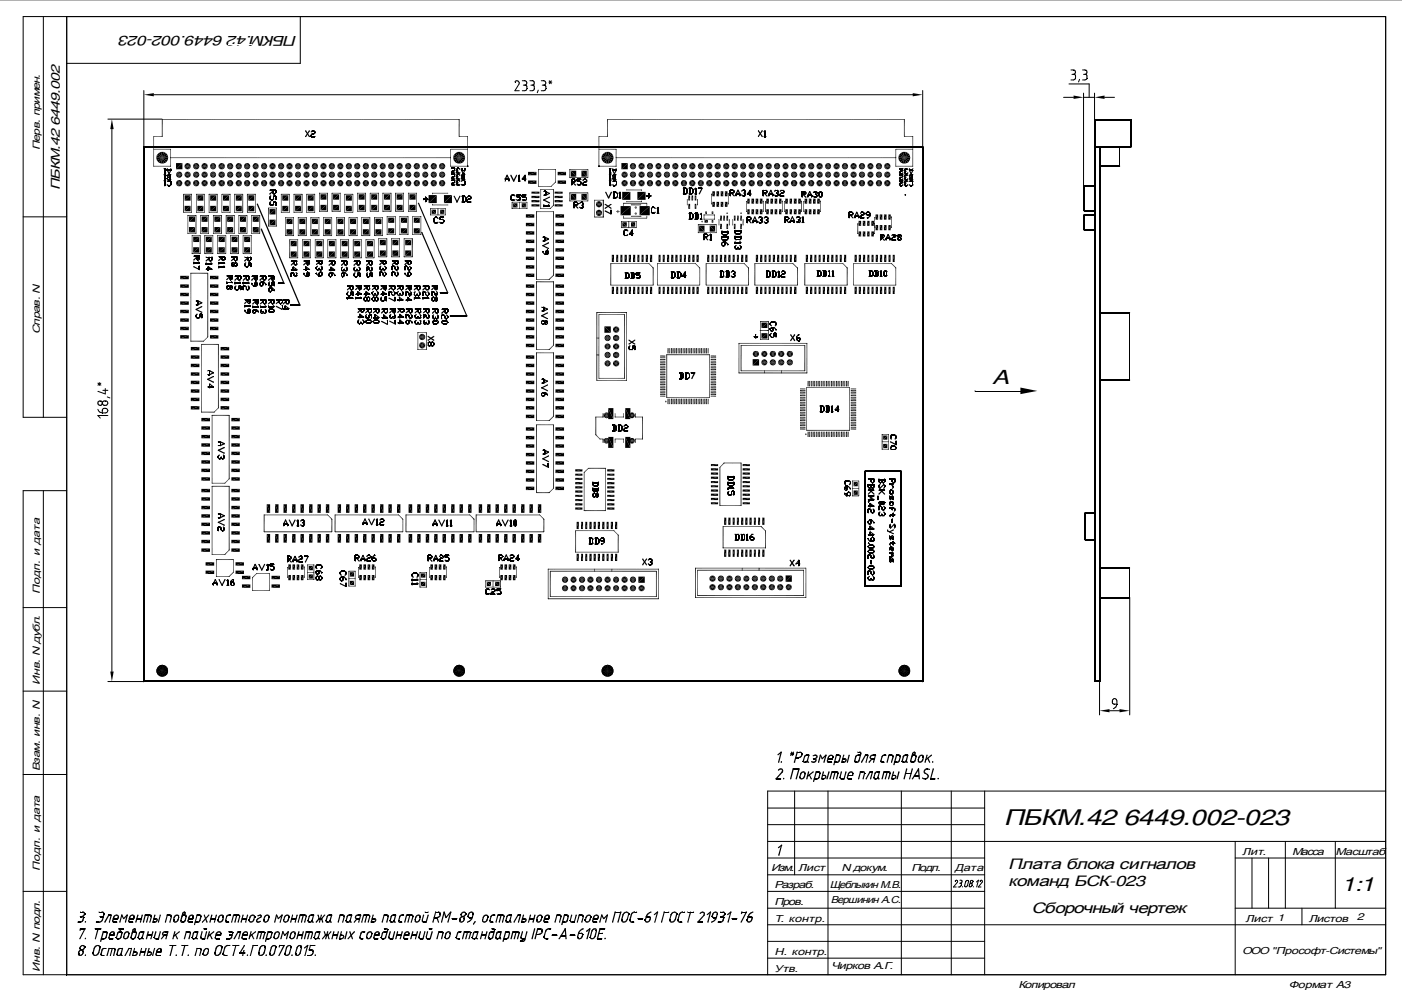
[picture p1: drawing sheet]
<svg xmlns="http://www.w3.org/2000/svg" width="297mm" height="210mm" viewBox="0 0 297 210" stroke-linecap="round" stroke-linejoin="round" font-family="sans-serif">
<defs><g id="words">
<text font-size="4.8" x="212.7" y="174.8">ПБКМ.42 6449.002-023</text>
<g font-size="4.2">
<text x="210.2" y="81.4">A</text>
<text x="284.2" y="188.8">1:1</text>
</g>
<g font-size="3.2">
<text x="213.6" y="184.1">Плата блока сигналов</text>
<text x="213.6" y="187.6">команд БСК-023</text>
<text x="218.6" y="193.5">Сборочный чертеж</text>
</g>
<text font-size="3" x="62.9" y="7.6" transform="rotate(180 62.9 7.6)">ПБКМ.42 6449.002-023</text>
<text font-size="2.7" x="12.7" y="40.2" transform="rotate(-90 12.7 40.2)">ПБКМ.42 6449.002</text>
<g font-size="2.1">
<text x="8.5" y="31.8" transform="rotate(-90 8.5 31.8)">Перв. примен.</text>
<text x="8.5" y="70.7" transform="rotate(-90 8.5 70.7)">Справ. N</text>
<text x="8.5" y="125.9" transform="rotate(-90 8.5 125.9)">Подп. и дата</text>
<text x="8.5" y="145" transform="rotate(-90 8.5 145)">Инв. N дубл.</text>
<text x="8.5" y="163.4" transform="rotate(-90 8.5 163.4)">Взам. инв. N</text>
<text x="8.5" y="184.6" transform="rotate(-90 8.5 184.6)">Подп. и дата</text>
<text x="163.4" y="184.6">Изм.</text>
<text x="169.1" y="184.6">Лист</text>
<text x="178.3" y="184.6">N докум.</text>
<text x="193.1" y="184.6">Подп.</text>
<text x="202.3" y="184.6">Дата</text>
<text x="263.1" y="181.1">Лит.</text>
<text x="273.8" y="181.1">Масса</text>
<text x="283" y="181.1">Масштаб</text>
<text x="164.1" y="188.1">Разраб.</text>
<text x="164.1" y="191.6">Пров.</text>
<text x="175.8" y="188">Щеблыкин М.В.</text>
<text x="176" y="191.3">Вершинин А.С.</text>
<text x="164.1" y="195.2">Т. контр.</text>
<text x="263.9" y="195.2">Лист 1</text>
<text x="277.3" y="195.2">Листов</text>
<text x="287.4" y="194.9">2</text>
<text x="164.1" y="202.3">Н. контр.</text>
<text x="263.1" y="202">ООО &quot;Прософт-Системы&quot;</text>
<text x="8.5" y="205.8" transform="rotate(-90 8.5 205.8)">Инв. N подл.</text>
<text x="164.1" y="205.8">Утв.</text>
<text x="176.2" y="205.3">Чирков А.Г.</text>
<text x="215.8" y="209.3">Копировал</text>
<text x="273" y="209.3">Формат A3</text>
</g>
</g></defs>
<path d="M0 0h296.9v209.8h-296.9z" fill="none" stroke="#fff" stroke-width=".21"/>
<g fill="none" stroke="#000" stroke-width=".21">
<path d="M0 0h297.1M9.2 3.5v84.9M14.1 3.5v203M63.6 3.5v9.9h-49.5M4.9 45.9h9.2M14.1 88.4h-9.2v-84.9h288.7v203h-288.7v-102.6h9.2M206.6 82.8h9.9M9.2 103.9v102.6M4.9 128.7h9.2M4.9 146.4h9.2M4.9 164h9.2M162.6 178.2h131"/>
<path d="M162.6 174.7h46M162.6 171.2h46M168.4 167.6v17.7M175.4 167.6v38.9M191 167.6v38.9M201.5 167.6v38.9M208.6 167.6v38.9M261.7 178.2v28.3M272.3 178.2v14.2M282.9 178.2v14.2M293.6 167.6h-131v38.9M4.9 188.8h9.2"/>
<path d="M162.6 188.8h46M162.6 192.4h46M162.6 181.7h46M162.6 199.4h46M162.6 195.9h131M162.6 185.3h46M261.7 192.4h31.9M261.7 181.7h31.9M265.3 181.7v10.7M268.8 181.7v10.7M275.8 192.4v3.5M162.6 202.9h46"/>
</g>
<g fill="#000">
<path d="M216.2 82.1l3.5 .7-3.5 .7zM164.8 159.8l.6-.6 .2 .2-.7 .5zM165.4 159.3h.2l-.5 2.2-.3-.1zM168 159.3l.2 .1-.6 .7-.2-.2zM168.8 159.3h.2l-.6 2.2-.2-.1zM169.5 159.2l.3 .1-.1 .2-.2-.1zM169.7 159.5l.2-.2 .1 .3-.2 .1zM173.7 160l.2-.1 .4 .8h-.2zM174.9 159.9l.2 .1-.4 1.5-.2-.1zM177.1 159.9l.2 .1-.5 2-.2-.1zM178.6 159.9l.3 .1-.4 1.5-.3-.1zM179.8 159.9l.2 .1-.3 1.5-.3-.1z"/>
<path d="M182.2 159.4l.2-.1 .1 .1-.2 .2zM182.2 159.2l.1 .1v.2l-.2-.1zM182.3 159.6l.2 .1-.4 1.5-.2-.1zM183.8 159.9l.2 .1-.4 1.5-.2-.1zM185.4 159.9l.2 .1-.4 1.5-.2-.1zM188.2 159.9l.3 .1-.4 1.5-.3-.1zM189.8 159.9l.3 .1-.6 2-.2-.1zM193.2 159.6h.3l-.4 1.6-.3-.1zM193.4 159.3l.2 .2-.1 .1-.2-.1zM193.6 159.7l.2-.1 .2 .2-.2 .1zM193.5 159.3l.2-.1 .1 .2-.3 .1zM193.8 159.5l.2 .1v.1l-.2-.1z"/>
<path d="M193.3 159.9l.4-.2 .1 .2-.3 .2zM193.7 159.4l.3-.1v.2l-.2 .1zM193.8 159.2l.1 .1-.1 .2-.1-.1zM196.3 159.9l.2 .1-.4 1.5-.2-.1zM165.6 163.4l.2 .2-1.3 1.5-.2-.2zM164.8 163l.3-.1 .1 .1-.2 .2zM165.1 162.8l.3-.1v.3l-.2 .1zM165.7 163.2l.2 .2-.1 .2-.2-.1zM165.4 162.7l.2 .1v.2h-.2zM165.4 161.3l.2 .2zM165.6 163.1h.3v.2h-.2zM165.6 163l.1-.2 .2 .2-.2 .2z"/>
<path d="M165.9 164.8l.3 .2zM167.9 162.8l.3 .1-.6 2.1-.2-.1zM167.6 159.4l.2-.1 .3 .6-.3 .1zM169.2 160.4l.3-.1v.2l-.3 .1zM169.4 160.3l.3-.2 .1 .2-.2 .2zM169.2 162.8l.2 .1-.6 2.1-.2-.1zM169.4 164.8l.2-.1 .1 .1-.2 .2zM169.6 164.8h.2v.3l-.2-.1zM169.8 159.9l.2 .1-.1 .3-.2-.2zM169.5 164h.3l-.2 .5h-.2zM169.8 164.8h.2l.1 .2-.3 .1zM169.6 163.7l.2 .1-.1 .2-.2-.1z"/>
<path d="M170 164.8l.2-.2 .2 .2-.3 .2zM169.7 163.6l.2-.2 .1 .3-.2 .1zM170.3 164.4l.2 .1-.1 .3-.2-.1zM169.9 163.4h.3l.1 .2-.3 .1zM170.4 164h.3l-.1 .5h-.3zM170.1 161.4l.2-.2 .1 .1zM170.3 161.3h.2l-.1 .2h-.1zM170.3 163.4h.2l-.1 .3-.2-.1zM170.3 163.6l.3-.1 .1 .2-.2 .1zM170.3 160.2l.3 .1-.3 .9-.2-.1zM170.4 160.1l.2 .1v.1l-.3-.1zM170.6 161.3h.2l.1 .2h-.2z"/>
<path d="M170.5 160l.1-.1 .2 .2-.2 .1zM170.8 161.3l.1-.1 .2 .2-.2 .1zM170.6 159.9h.2l.1 .2h-.2zM171 161.1l.2 .1-.1 .1-.2-.1zM171.3 159.9l.2 .1-.3 1.2-.3-.1zM171 164.3l1.2-.9 .2 .2-1.3 .9zM171 161.4l.2-.2 .1 .1zM171.2 161.3h.1v.2h-.2zM171.2 163.4l.2 .1-.3 1.5-.3-.1zM171.4 164.2l.2-.1 .4 .8-.2 .1zM172 161.2l.2 .1-.1 .2h-.2zM172.2 161.3h.2v.3l-.2-.1z"/>
<path d="M172.4 161.3l.2-.1 .1 .3h-.2zM172.5 161.3l.3-.2 .1 .2-.1 .2zM172.3 159.9h.2l.1 .2-.3 .1zM172.6 160.6l.2-.1 .1 .2-.3 .1zM172.8 160.9l.2 .1v.2h-.3zM172.7 160.6l.1 .1v.2l-.2-.1zM172.8 160.5l.2-.1 .1 .1-.2 .2zM172.7 160.8l.2-.1 .1 .2-.2 .1zM172.5 159.9h.3v.2h-.2zM173 160.2h.2l-.1 .3-.2-.1zM172.9 160.1l.2-.1 .1 .1-.2 .2zM172.8 159.9h.3l-.1 .2h-.2z"/>
<path d="M172.8 163.4l.3 .1-.6 2h-.2zM173.1 164.8h.2v.3h-.2zM173.2 164.8l.2-.1 .1 .2-.1 .1zM173.7 159.9l.2 .1-.3 1.5-.3-.1zM173.4 164.6l.2 .1-.1 .2-.2-.1zM173.6 163.8h.3l-.3 .9-.2-.1zM173.5 163.4h.2l-.1 .3-.1-.1zM173.6 163.6l.1-.2 .2 .2-.3 .1zM174.1 160.6l.8-.7 .2 .2-.8 .7zM174.5 164.8h.2v.2l-.2 .1zM174.3 163.4l.3 .1-.4 1.5-.3-.1zM174.6 164.8l.2-.2 .2 .2-.2 .2z"/>
<path d="M174.8 164.5h.3l-.1 .3-.2-.1zM174.7 164.1l.2 .1-.1 .2-.2-.1zM174.7 164.3h.3l.1 .1-.2 .1zM175.4 161.2l.2 .1-.2 .2h-.1zM175.2 161.2h.2l.1 .1-.3 .1zM175.4 160.4l.2 .1-.2 .7h-.2zM175.5 160.1l.2 .2-.1 .2-.2-.1zM175.5 163.4l.3 .1-.5 1.5-.2-.1zM175.6 160.1l.2-.2 .1 .2-.2 .2zM175.8 159.9h.3v.2h-.2zM176.3 160.4l.3 .1-.1 .2h-.2zM176.1 159.9h.3l-.1 .2h-.2z"/>
<path d="M176.2 160.1l.2-.2 .2 .2-.2 .2zM176.1 163.4l.3 .1-.4 1.5-.3-.1zM176.8 163.4l.3 .1-.4 1.5-.3-.1zM177.4 163.8h.3l-.3 1.2-.3-.1zM177.4 161.3h.1l.1 .2h-.2zM177.4 163.4h.1l-.1 .3-.1-.1zM177.4 163.6l.2-.2 .1 .2-.2 .1zM177.5 161.3l.1-.1 .2 .2-.2 .1zM177.7 161.1l.2 .1-.1 .1-.2-.1zM177.9 160.2l.2 .1-.2 .9-.2-.1zM177.8 160.1l.3-.2v.2l-.2 .1zM177.8 159.9h.2l-.1 .2h-.1z"/>
<path d="M177.9 164.8l.2-.1 .1 .1-.2 .2zM178.1 164.8h.2v.3h-.2zM178.1 163.4l.3 .1-.3 1.1-.2-.1zM178.7 161.3l.3-.1 .1 .3h-.3zM179.1 163.4l.3 .1-.5 1.5-.2-.1zM179.1 161.1l.2 .2-.2 .2-.2-.2zM179.2 160.9l.2 .1-.1 .2h-.2zM179.1 160.8l.2-.1 .1 .2-.2 .1zM179 160.6l.2 .1v.2l-.3-.1zM179.6 164.8h.2l-.1 .3-.2-.1zM179.4 164.7h.3v.2h-.3zM179.6 164h.3l-.2 .8-.3-.1z"/>
<path d="M179.7 163.7l.3 .1-.2 .2-.2-.1zM179.8 163.6l.2-.2 .2 .3-.2 .1zM180 163.4h.3l.1 .2-.3 .1zM180.6 164h.2v.3l-.3-.1zM180.4 163.4h.2l-.1 .3-.2-.1zM180.5 163.6l.2-.1 .1 .2-.2 .1zM181.2 160.2l.2 .1-.2 .9-.2-.1zM181 161.4l.2-.2 .1 .1zM181.2 161.3h.2l-.1 .2h-.2zM181.3 160.1l.2 .1-.1 .1-.2-.1zM181.6 161.3h.1l.1 .2h-.2zM181.3 160l.2-.1 .1 .2-.1 .1z"/>
<path d="M181.7 161.3l.1-.1 .2 .2-.2 .1zM181.5 159.9h.2v.2h-.1zM181.9 161.1l.2 .1-.1 .1-.2-.1zM183.3 159.9l.2 .1-.8 1.5-.3-.1zM182.2 163.4l.2 .1-.4 1.5-.2-.1zM183 163.8h.3l-.3 1.2-.3-.1zM183 163.4h.1l-.1 .3-.1-.1zM183 163.6l.2-.2 .1 .2-.2 .1zM184.2 163.4l.2 .1-.8 1.6-.2-.2zM184.7 160.6l.2 .2-.7 .7-.2-.1zM184.2 160.5l.3-.1 .1 .2-.3 .1zM184.5 160.5l.2 .1-.1 .2-.2-.1z"/>
<path d="M184.3 160.2h.2v.3l-.3-.1zM184.3 160.1l.2-.2 .2 .2-.2 .2zM184.6 159.9h.2l.1 .2h-.2zM184.7 163.4l.3 .1-.4 1.5-.3-.1zM185.1 164.9l.3-.1-.2 .2zM185.3 164.8h.2l-.1 .3h-.2zM185.3 163.8h.2l-.2 .9-.3-.1zM185.4 163.6l.2 .1-.1 .2-.2-.2zM185.6 164.8h.2v.3h-.2zM185.4 163.5l.1-.1 .2 .2-.2 .1zM185.7 164.8l.1-.1 .2 .2-.1 .1zM185.6 163.4h.2v.2l-.1 .1z"/>
<path d="M185.9 164.6l.2 .1v.2l-.3-.1zM186.2 163.4l.2 .1-.3 1.2-.2-.1zM185.9 164.9l.3-.1-.2 .2zM186.1 164.8h.2l-.1 .3h-.1zM186.6 161.4l.2-.2 .1 .1zM186.8 161.3h.1v.2h-.2zM186.8 160.2l.2 .1-.2 .9-.3-.1zM186.9 160.1l.2 .1-.1 .1-.2-.1zM186.9 160l.1-.1 .2 .2-.2 .1zM187.1 159.9h.1l.1 .2h-.1zM187.2 163.4l.2 .1-.4 1.5-.2-.1zM187.9 163.4l.2 .1-.4 1.5-.3-.1z"/>
<path d="M188.5 163.8h.2l-.3 1.2-.3-.1zM188.4 163.6l.2-.2 .1 .2-.2 .1zM188.4 163.4h.1v.3l-.2-.1zM189.1 160.2l.3 .1-.4 1.2-.2-.1zM189 160.1l.2-.2 .1 .2-.2 .1zM189 159.9h.2l-.1 .2h-.2zM189.3 164.8h.2l.1 .2-.2 .1zM189.2 163.4l.2 .1-.4 1.5-.2-.1zM189.5 164.8l.1-.2 .2 .2-.2 .2zM189.7 164.5h.2v.3l-.3-.1zM189.6 164.3h.2l.1 .1-.2 .1zM189.6 164.1l.2 .1-.1 .2-.2-.1z"/>
<path d="M190.1 161.3h.1l.1 .2h-.1zM190.2 161.3l.2-.1 .1 .2-.1 .1zM190.4 161.1l.2 .1-.1 .1-.2-.1zM190.6 160.2l.3 .1-.3 .9-.2-.1zM190.3 163.4l.3 .1-.4 1.5-.3-.1zM190.5 159.9h.2l-.1 .2h-.1zM190.6 160.1l.2-.2v.2l-.1 .1zM191 161.4l.3-.2v.1zM191.3 161.3h.1l-.1 .2h-.1zM192 162.8l.2 .1-.5 2.1-.3-.1zM191.3 160.2l.2 .1-.2 .9-.3-.1zM191.6 161.3h.1l.1 .2h-.2z"/>
<path d="M191.3 160.1l.3 .1-.1 .1-.2-.1zM191.4 160l.2-.1 .1 .2-.1 .1zM191.7 161.3l.2-.1 .1 .2-.1 .1zM191.6 159.9h.2v.2h-.2zM191.9 161.1l.2 .1-.1 .1-.2-.1zM192.2 159.9l.2 .1-.3 1.2-.2-.1zM191.9 161.4l.2-.2 .1 .1zM192.1 161.3h.2l-.1 .2h-.1zM193.2 162.8l.2 .1-.6 2.1-.2-.1zM192.9 161.4l.2-.2 .1 .1zM193.1 161.3h.1v.2h-.2zM194.5 162.8l.2 .1-1.3 2.2-.2-.2z"/>
<path d="M193.2 160.1l.2 .1-.1 .1-.2-.1zM193.4 161.3h.2l.1 .2h-.2zM193.3 159.9l.2 .2-.2 .1-.1-.2zM193.5 161.3l.2-.1 .1 .2-.1 .1zM193.4 159.9h.1l.1 .2h-.1zM193.8 161.1l.2 .1-.1 .1-.2-.1zM193.9 160.1l.2-.2 .1 .2-.2 .1zM193.9 159.9h.2l-.1 .2h-.2zM194 160.2l.2 .1-.2 .9-.2-.1zM194.4 161.3l.2-.2 .2 .2-.2 .2zM194.7 161.2l.2 .1v.2h-.3zM194.6 160.4l.2 .1-.2 .5h-.2z"/>
<path d="M194.9 161.3l.2-.1 .1 .3h-.3zM194.7 160.1l.2 .2-.1 .2-.2-.1zM195.1 161.3l.2-.2 .1 .2-.2 .2zM194.7 160.1l.2-.2 .2 .2-.2 .2zM195.4 160.9l.2 .1-.1 .2h-.3zM195 159.9h.2l.1 .2h-.2zM195.5 160.4l.2 .1-.1 .5h-.2zM195.3 159.9h.2v.2h-.3zM195.5 164.7l.2 .1v.3l-.3-.2zM195.4 160.1l.2-.2 .1 .2-.2 .2zM195.7 164.8h.3v.3h-.3zM195.7 163.4h.2l.1 .2h-.3z"/>
<path d="M195.7 163.7l.2-.2 .1 .2-.1 .1zM195.8 163.1l.2 .1-.1 .2-.2-.1zM196.1 160.8l1.2-.9 .1 .2-1.2 .9zM196.1 164.8h.2l.1 .2-.2 .1zM195.8 163l.2-.1 .2 .1-.2 .2zM196.3 164.8l.2-.2 .1 .2-.2 .2zM196.5 164.4l.3 .1-.1 .3-.3-.2zM196.1 162.8l.2-.1 .1 .3-.2 .1zM196 163.7l.6 .3-.1 .2-.6-.3zM196.5 164.3l.3-.1v.3h-.3zM196.4 164.2l.2-.2 .1 .2-.2 .1zM196.4 160.7l.3-.2 .4 .9-.3 .1z"/>
<path d="M196.5 162.7l.4 .2v.2l-.5-.1zM197.5 161.3l.2 .2zM197.6 162.8l.3 .1-.6 2.1-.2-.1zM198.7 164.8l.2 .1v.1z"/>
<path d="M206.5 82.7h.2v.2h-.2z" fill-rule="evenodd"/>
<path d="M216.4 82.7h.2v.2h-.2z" fill-rule="evenodd"/>
<path d="M165.4 159.2h.2v.2h-.2z" fill-rule="evenodd"/>
<path d="M165.4 159.2h.2v.2h-.2z" fill-rule="evenodd"/>
<path d="M167.5 159.5h.6v.3h-.6z" fill-rule="evenodd"/>
<path d="M167.4 159.9h.2v.2h-.2z" fill-rule="evenodd"/>
<path d="M167.6 159.2h.2v.2h-.2z" fill-rule="evenodd"/>
<path d="M167.8 159.9h.3v.2h-.3z" fill-rule="evenodd"/>
<path d="M168 159.2h.2v.2h-.2z" fill-rule="evenodd"/>
<path d="M168.9 159.2h.6v.2h-.6z" fill-rule="evenodd"/>
<path d="M168.8 159.2h.2v.2h-.2z" fill-rule="evenodd"/>
<path d="M168.8 159.2h.2v.2h-.2z" fill-rule="evenodd"/>
<path d="M169.4 159.2h.2v.2h-.2z" fill-rule="evenodd"/>
<path d="M169.4 159.2h.2v.2h-.2z" fill-rule="evenodd"/>
<path d="M169.8 159.6h.2v.3h-.2z" fill-rule="evenodd"/>
<path d="M169.8 159.5h.2v.2h-.2z" fill-rule="evenodd"/>
<path d="M170.9 159.9h.5v.2h-.5z" fill-rule="evenodd"/>
<path d="M170.8 159.9h.1v.2h-.1z" fill-rule="evenodd"/>
<path d="M170.8 159.9h.1v.2h-.1z" fill-rule="evenodd"/>
<path d="M171.3 159.9h.2v.2h-.2z" fill-rule="evenodd"/>
<path d="M171.3 159.9h.2v.2h-.2z" fill-rule="evenodd"/>
<path d="M172.7 159.9h.2v.2h-.2z" fill-rule="evenodd"/>
<path d="M172.7 159.9h.2v.2h-.2z" fill-rule="evenodd"/>
<path d="M173.7 159.9h.2v.2h-.2z" fill-rule="evenodd"/>
<path d="M173.7 159.9h.2v.2h-.2z" fill-rule="evenodd"/>
<path d="M174.9 159.9h.2v.2h-.2z" fill-rule="evenodd"/>
<path d="M174.9 159.9h.2v.2h-.2z" fill-rule="evenodd"/>
<path d="M176 159.9h.2v.2h-.2z" fill-rule="evenodd"/>
<path d="M177.2 159.9h.6v.2h-.6z" fill-rule="evenodd"/>
<path d="M177.1 159.9h.2v.2h-.2z" fill-rule="evenodd"/>
<path d="M177.1 159.9h.2v.2h-.2z" fill-rule="evenodd"/>
<path d="M177.7 159.9h.2v.2h-.2z" fill-rule="evenodd"/>
<path d="M177.7 159.9h.2v.2h-.2z" fill-rule="evenodd"/>
<path d="M178.6 159.9h.3v.2h-.3z" fill-rule="evenodd"/>
<path d="M179.8 159.9h.2v.2h-.2z" fill-rule="evenodd"/>
<path d="M181.7 159.2h.5v.2h-.5z" fill-rule="evenodd"/>
<path d="M181.7 159.9h.6v.2h-.6z" fill-rule="evenodd"/>
<path d="M181.6 159.2h.2v.2h-.2z" fill-rule="evenodd"/>
<path d="M181.6 159.9h.2v.2h-.2z" fill-rule="evenodd"/>
<path d="M181.6 159.9h.2v.2h-.2z" fill-rule="evenodd"/>
<path d="M182.1 159.2h.1v.2h-.1z" fill-rule="evenodd"/>
<path d="M182.3 159.5h.2v.1h-.2z" fill-rule="evenodd"/>
<path d="M182.1 159.2h.1v.2h-.1z" fill-rule="evenodd"/>
<path d="M182.2 159.9h.2v.2h-.2z" fill-rule="evenodd"/>
<path d="M182.2 159.3h.2v.2h-.2z" fill-rule="evenodd"/>
<path d="M182.3 159.6h.2v.1h-.2z" fill-rule="evenodd"/>
<path d="M182.3 159.6h.2v.1h-.2z" fill-rule="evenodd"/>
<path d="M182.3 159.4h.2v.2h-.2z" fill-rule="evenodd"/>
<path d="M183.3 159.9h.6v.2h-.6z" fill-rule="evenodd"/>
<path d="M183.3 159.9h.2v.2h-.2z" fill-rule="evenodd"/>
<path d="M183.3 159.9h.2v.2h-.2z" fill-rule="evenodd"/>
<path d="M183.8 159.9h.2v.2h-.2z" fill-rule="evenodd"/>
<path d="M183.8 159.9h.2v.2h-.2z" fill-rule="evenodd"/>
<path d="M184.9 159.9h.6v.2h-.6z" fill-rule="evenodd"/>
<path d="M184.7 159.9h.3v.2h-.3z" fill-rule="evenodd"/>
<path d="M184.7 159.9h.3v.2h-.3z" fill-rule="evenodd"/>
<path d="M185.4 159.9h.2v.2h-.2z" fill-rule="evenodd"/>
<path d="M185.4 159.9h.2v.2h-.2z" fill-rule="evenodd"/>
<path d="M187.3 159.9h.4v.2h-.4z" fill-rule="evenodd"/>
<path d="M187.2 159.9h.2v.2h-.2z" fill-rule="evenodd"/>
<path d="M187.2 159.9h.2v.2h-.2z" fill-rule="evenodd"/>
<path d="M187.6 159.9h.2v.2h-.2z" fill-rule="evenodd"/>
<path d="M188.3 159.9h.7v.2h-.7z" fill-rule="evenodd"/>
<path d="M188.3 159.9h.1v.2h-.1z" fill-rule="evenodd"/>
<path d="M188.3 159.9h.1v.2h-.1z" fill-rule="evenodd"/>
<path d="M188.9 159.9h.2v.2h-.2z" fill-rule="evenodd"/>
<path d="M188.9 159.9h.2v.2h-.2z" fill-rule="evenodd"/>
<path d="M189.9 159.9h.6v.2h-.6z" fill-rule="evenodd"/>
<path d="M189.9 159.9h.1v.2h-.1z" fill-rule="evenodd"/>
<path d="M189.9 159.9h.1v.2h-.1z" fill-rule="evenodd"/>
<path d="M190.4 159.9h.2v.2h-.2z" fill-rule="evenodd"/>
<path d="M190.4 159.9h.2v.2h-.2z" fill-rule="evenodd"/>
<path d="M191.8 159.9h.5v.2h-.5z" fill-rule="evenodd"/>
<path d="M191.7 159.9h.2v.2h-.2z" fill-rule="evenodd"/>
<path d="M191.7 159.9h.2v.2h-.2z" fill-rule="evenodd"/>
<path d="M192.2 159.9h.2v.2h-.2z" fill-rule="evenodd"/>
<path d="M192.2 159.9h.2v.2h-.2z" fill-rule="evenodd"/>
<path d="M193.6 159.9h.2v.2h-.2z" fill-rule="evenodd"/>
<path d="M193.5 159.9h.2v.2h-.2z" fill-rule="evenodd"/>
<path d="M193.5 159.9h.2v.2h-.2z" fill-rule="evenodd"/>
<path d="M193.6 159.2h.2v.2h-.2z" fill-rule="evenodd"/>
<path d="M193.6 159.2h.2v.2h-.2z" fill-rule="evenodd"/>
<path d="M193.8 159.9h.1v.2h-.1z" fill-rule="evenodd"/>
<path d="M193.8 159.6h.2v.2h-.2z" fill-rule="evenodd"/>
<path d="M193.8 159.9h.1v.2h-.1z" fill-rule="evenodd"/>
<path d="M195.2 159.9h.2v.2h-.2z" fill-rule="evenodd"/>
<path d="M196.3 159.9h.2v.2h-.2z" fill-rule="evenodd"/>
<path d="M197.3 159.9h.1v.2h-.1z" fill-rule="evenodd"/>
<path d="M164.4 164.8h1v.3h-1z" fill-rule="evenodd"/>
<path d="M165.4 161.4h.2v.1h-.2z" fill-rule="evenodd"/>
<path d="M165.6 163.4h.2v.2h-.2z" fill-rule="evenodd"/>
<path d="M165.6 163.4h.2v.2h-.2z" fill-rule="evenodd"/>
<path d="M165.7 163.2h.2v.2h-.2z" fill-rule="evenodd"/>
<path d="M165.9 164.8h.2v.2h-.2z" fill-rule="evenodd"/>
<path d="M168.1 162.7h1.2v.3h-1.2z" fill-rule="evenodd"/>
<path d="M168.2 161.4l.3 .1h-.3z" fill-rule="evenodd"/>
<path d="M168.6 160.4h.6v.2h-.6z" fill-rule="evenodd"/>
<path d="M169.3 164.5h.3v.2h-.3z" fill-rule="evenodd"/>
<path d="M169.4 164.6h.1v.2h-.1z" fill-rule="evenodd"/>
<path d="M169.5 164.8h.2v.2h-.2z" fill-rule="evenodd"/>
<path d="M170.1 161.1h.2v.2h-.2z" fill-rule="evenodd"/>
<path d="M169.9 163.4h.1v.3h-.1z" fill-rule="evenodd"/>
<path d="M170 164.8h.2v.2h-.2z" fill-rule="evenodd"/>
<path d="M170.4 163.7h.3v.3h-.3z" fill-rule="evenodd"/>
<path d="M170.2 164.6h.2v.2h-.2z" fill-rule="evenodd"/>
<path d="M170.5 161.3h.2v.3h-.2z" fill-rule="evenodd"/>
<path d="M170.3 160.2h.3v.2h-.3z" fill-rule="evenodd"/>
<path d="M170.3 160.2h.3v.2h-.3z" fill-rule="evenodd"/>
<path d="M170.3 163.4h.2v.3h-.2z" fill-rule="evenodd"/>
<path d="M170.4 160h.2v.2h-.2z" fill-rule="evenodd"/>
<path d="M170.6 159.9h.2v.2h-.2z" fill-rule="evenodd"/>
<path d="M170.9 161.1h.3v.2h-.3z" fill-rule="evenodd"/>
<path d="M171 164.3h.1v.2h-.1z" fill-rule="evenodd"/>
<path d="M171.8 164.9h.2v.2h-.2z" fill-rule="evenodd"/>
<path d="M172.3 160.6h.3v.2h-.3z" fill-rule="evenodd"/>
<path d="M172.5 164.8h.6v.3h-.6z" fill-rule="evenodd"/>
<path d="M172.4 164.9h.2v.2h-.2z" fill-rule="evenodd"/>
<path d="M172.5 161.3h.3v.2h-.3z" fill-rule="evenodd"/>
<path d="M172.9 163.4h.6v.2h-.6z" fill-rule="evenodd"/>
<path d="M172.8 161.1h.1v.2h-.1z" fill-rule="evenodd"/>
<path d="M173.6 163.7h.3v.1h-.3z" fill-rule="evenodd"/>
<path d="M173.4 164.5h.2v.3h-.2z" fill-rule="evenodd"/>
<path d="M173.4 164.5h.2v.3h-.2z" fill-rule="evenodd"/>
<path d="M173.6 163.7h.2v.2h-.2z" fill-rule="evenodd"/>
<path d="M173.6 163.7h.2v.2h-.2z" fill-rule="evenodd"/>
<path d="M174.1 164.8h.4v.3h-.4z" fill-rule="evenodd"/>
<path d="M174.2 164.1h.5v.2h-.5z" fill-rule="evenodd"/>
<path d="M174.2 164.1h.2v.2h-.2z" fill-rule="evenodd"/>
<path d="M174.6 164.1h.2v.2h-.2z" fill-rule="evenodd"/>
<path d="M174.6 164.1h.2v.2h-.2z" fill-rule="evenodd"/>
<path d="M175.4 160.6h1v.2h-1z" fill-rule="evenodd"/>
<path d="M175.5 161.3h.7v.3h-.7z" fill-rule="evenodd"/>
<path d="M175.4 161.4h.2v.1h-.2z" fill-rule="evenodd"/>
<path d="M175.4 161.4h.2v.1h-.2z" fill-rule="evenodd"/>
<path d="M176.3 163.4h1v.2h-1z" fill-rule="evenodd"/>
<path d="M176.3 160.2h.3v.2h-.3z" fill-rule="evenodd"/>
<path d="M176.3 160.6h.2v.2h-.2z" fill-rule="evenodd"/>
<path d="M176.3 160.6h.2v.2h-.2z" fill-rule="evenodd"/>
<path d="M176.6 161.9h.2v.2h-.2z" fill-rule="evenodd"/>
<path d="M176.8 161.3h.6v.3h-.6z" fill-rule="evenodd"/>
<path d="M177.4 163.7h.3v.1h-.3z" fill-rule="evenodd"/>
<path d="M177.5 163.7h.1v.2h-.1z" fill-rule="evenodd"/>
<path d="M177.5 163.7h.1v.2h-.1z" fill-rule="evenodd"/>
<path d="M177.9 164.5h.2v.3h-.2z" fill-rule="evenodd"/>
<path d="M177.9 160.1h.2v.2h-.2z" fill-rule="evenodd"/>
<path d="M177.8 159.9h.3v.2h-.3z" fill-rule="evenodd"/>
<path d="M177.9 160.2h.2v.2h-.2z" fill-rule="evenodd"/>
<path d="M177.9 160.2h.2v.2h-.2z" fill-rule="evenodd"/>
<path d="M177.9 160h.2v.2h-.2z" fill-rule="evenodd"/>
<path d="M178.3 164.8h.5v.3h-.5z" fill-rule="evenodd"/>
<path d="M178.3 161.3h.5v.3h-.5z" fill-rule="evenodd"/>
<path d="M178.6 160.6h.4v.2h-.4z" fill-rule="evenodd"/>
<path d="M178.7 164.9h.2v.2h-.2z" fill-rule="evenodd"/>
<path d="M178.7 164.9h.2v.2h-.2z" fill-rule="evenodd"/>
<path d="M179.1 161.1h.2v.2h-.2z" fill-rule="evenodd"/>
<path d="M179.7 164.1h.9v.2h-.9z" fill-rule="evenodd"/>
<path d="M179.7 164.8h.7v.3h-.7z" fill-rule="evenodd"/>
<path d="M179.6 164.1h.1v.2h-.1z" fill-rule="evenodd"/>
<path d="M180 163.4h.2v.3h-.2z" fill-rule="evenodd"/>
<path d="M180.5 163.7h.3v.3h-.3z" fill-rule="evenodd"/>
<path d="M180.5 163.4h.1v.3h-.1z" fill-rule="evenodd"/>
<path d="M180.5 164.1h.2v.2h-.2z" fill-rule="evenodd"/>
<path d="M180.5 164.1h.2v.2h-.2z" fill-rule="evenodd"/>
<path d="M181 161.1h.2v.2h-.2z" fill-rule="evenodd"/>
<path d="M181.3 161.3h.3v.3h-.3z" fill-rule="evenodd"/>
<path d="M181.5 161.4h.2v.1h-.2z" fill-rule="evenodd"/>
<path d="M181.5 161.4h.2v.1h-.2z" fill-rule="evenodd"/>
<path d="M181.5 159.9h.1v.2h-.1z" fill-rule="evenodd"/>
<path d="M181.6 161.3h.3v.2h-.3z" fill-rule="evenodd"/>
<path d="M182.3 163.4h.6v.2h-.6z" fill-rule="evenodd"/>
<path d="M182.2 163.4h.2v.2h-.2z" fill-rule="evenodd"/>
<path d="M182.2 163.4h.2v.2h-.2z" fill-rule="evenodd"/>
<path d="M182.8 163.4h.2v.2h-.2z" fill-rule="evenodd"/>
<path d="M183 163.7h.3v.1h-.3z" fill-rule="evenodd"/>
<path d="M182.8 163.4h.2v.2h-.2z" fill-rule="evenodd"/>
<path d="M183.1 163.7h.2v.2h-.2z" fill-rule="evenodd"/>
<path d="M183.1 163.7h.2v.2h-.2z" fill-rule="evenodd"/>
<path d="M184.3 163.4h.6v.2h-.6z" fill-rule="evenodd"/>
<path d="M184.3 160.1h.2v.2h-.2z" fill-rule="evenodd"/>
<path d="M184.7 160.6h.6v.2h-.6z" fill-rule="evenodd"/>
<path d="M184.7 163.4h.3v.2h-.3z" fill-rule="evenodd"/>
<path d="M184.7 163.4h.3v.2h-.3z" fill-rule="evenodd"/>
<path d="M185 164.7h.3v.1h-.3z" fill-rule="evenodd"/>
<path d="M185.1 164.5h.1v.3h-.1z" fill-rule="evenodd"/>
<path d="M185.1 164.5h.1v.3h-.1z" fill-rule="evenodd"/>
<path d="M185.4 164.8h.2v.3h-.2z" fill-rule="evenodd"/>
<path d="M185.3 163.7h.2v.2h-.2z" fill-rule="evenodd"/>
<path d="M185.3 163.7h.2v.2h-.2z" fill-rule="evenodd"/>
<path d="M185.4 163.6h.2v.1h-.2z" fill-rule="evenodd"/>
<path d="M185.8 163.4h.5v.2h-.5z" fill-rule="evenodd"/>
<path d="M185.9 164.7h.2v.1h-.2z" fill-rule="evenodd"/>
<path d="M185.9 164.5h.2v.3h-.2z" fill-rule="evenodd"/>
<path d="M185.9 164.5h.2v.3h-.2z" fill-rule="evenodd"/>
<path d="M185.9 164.5h.2v.3h-.2z" fill-rule="evenodd"/>
<path d="M186.5 161.1h.3v.2h-.3z" fill-rule="evenodd"/>
<path d="M186.9 161.3h.4v.3h-.4z" fill-rule="evenodd"/>
<path d="M187 159.9h.2v.2h-.2z" fill-rule="evenodd"/>
<path d="M187.3 163.4h1v.2h-1z" fill-rule="evenodd"/>
<path d="M188.5 163.7h.2v.1h-.2z" fill-rule="evenodd"/>
<path d="M188.5 163.7h.2v.2h-.2z" fill-rule="evenodd"/>
<path d="M188.5 163.7h.2v.2h-.2z" fill-rule="evenodd"/>
<path d="M188.9 164.8h.4v.3h-.4z" fill-rule="evenodd"/>
<path d="M189.1 160.1h.3v.2h-.3z" fill-rule="evenodd"/>
<path d="M189.1 164.1h.4v.2h-.4z" fill-rule="evenodd"/>
<path d="M189 164.1h.2v.2h-.2z" fill-rule="evenodd"/>
<path d="M189.1 159.9h.1v.2h-.1z" fill-rule="evenodd"/>
<path d="M189.5 161.3h.6v.3h-.6z" fill-rule="evenodd"/>
<path d="M189.4 164.1h.2v.2h-.2z" fill-rule="evenodd"/>
<path d="M189.4 164.1h.2v.2h-.2z" fill-rule="evenodd"/>
<path d="M190.6 160.1h.3v.2h-.3z" fill-rule="evenodd"/>
<path d="M190.6 159.9h.2v.2h-.2z" fill-rule="evenodd"/>
<path d="M191 161.1h.3v.2h-.3z" fill-rule="evenodd"/>
<path d="M191.4 161.3h.2v.3h-.2z" fill-rule="evenodd"/>
<path d="M191.5 159.9h.2v.2h-.2z" fill-rule="evenodd"/>
<path d="M191.9 163.7h1.1v.2h-1.1z" fill-rule="evenodd"/>
<path d="M191.9 161.1h.2v.2h-.2z" fill-rule="evenodd"/>
<path d="M191.8 163.7h.1v.2h-.1z" fill-rule="evenodd"/>
<path d="M192.8 161.1h.3v.2h-.3z" fill-rule="evenodd"/>
<path d="M192.6 164.9h.2v.2h-.2z" fill-rule="evenodd"/>
<path d="M193 163.7h.1v.2h-.1z" fill-rule="evenodd"/>
<path d="M193.2 161.3h.3v.3h-.3z" fill-rule="evenodd"/>
<path d="M193.3 159.9h.2v.2h-.2z" fill-rule="evenodd"/>
<path d="M193.8 164.2h.9v.3h-.9z" fill-rule="evenodd"/>
<path d="M193.6 164.3h.2v.1h-.2z" fill-rule="evenodd"/>
<path d="M193.7 161.2h.2v.2h-.2z" fill-rule="evenodd"/>
<path d="M193.8 161h.2v.2h-.2z" fill-rule="evenodd"/>
<path d="M193.8 161h.2v.2h-.2z" fill-rule="evenodd"/>
<path d="M194 160.1h.2v.2h-.2z" fill-rule="evenodd"/>
<path d="M193.9 159.9h.2v.2h-.2z" fill-rule="evenodd"/>
<path d="M194.4 161h.2v.2h-.2z" fill-rule="evenodd"/>
<path d="M194.4 160.9h.2v.1h-.2z" fill-rule="evenodd"/>
<path d="M194.4 160.9h.2v.1h-.2z" fill-rule="evenodd"/>
<path d="M194.4 161.1h.2v.2h-.2z" fill-rule="evenodd"/>
<path d="M194.6 161.3h.2v.2h-.2z" fill-rule="evenodd"/>
<path d="M195.5 160.2h.2v.2h-.2z" fill-rule="evenodd"/>
<path d="M195.5 160.4h.2v.1h-.2z" fill-rule="evenodd"/>
<path d="M195.5 160.4h.2v.1h-.2z" fill-rule="evenodd"/>
<path d="M195.5 160.1h.2v.2h-.2z" fill-rule="evenodd"/>
<path d="M195.7 163.3h.2v.1h-.2z" fill-rule="evenodd"/>
<path d="M195.7 163.5h.2v.2h-.2z" fill-rule="evenodd"/>
<path d="M196 164.8h.1v.3h-.1z" fill-rule="evenodd"/>
<path d="M195.8 163h.2v.2h-.2z" fill-rule="evenodd"/>
<path d="M196 160.8h.3v.2h-.3z" fill-rule="evenodd"/>
<path d="M196 164.9h.2v.2h-.2z" fill-rule="evenodd"/>
<path d="M196 164.9h.2v.2h-.2z" fill-rule="evenodd"/>
<path d="M196.3 162.7h.2v.3h-.2z" fill-rule="evenodd"/>
<path d="M196.3 162.8h.2v.1h-.2z" fill-rule="evenodd"/>
<path d="M196.3 162.8h.2v.1h-.2z" fill-rule="evenodd"/>
<path d="M196.5 160.5h.1v.2h-.1z" fill-rule="evenodd"/>
<path d="M196.5 164.6h.1v.2h-.1z" fill-rule="evenodd"/>
<path d="M196.5 164.4h.3v.1h-.3z" fill-rule="evenodd"/>
<path d="M196.8 162.9h.2v.2h-.2z" fill-rule="evenodd"/>
<path d="M197.2 164.8h.9v.3h-.9z" fill-rule="evenodd"/>
<path d="M198.7 164.8h.2v.2h-.2z" fill-rule="evenodd"/>
<circle cx="164.8" cy="159.9" r=".12"/>
<circle cx="167.5" cy="159.6" r=".12"/>
<circle cx="168.1" cy="159.6" r=".12"/>
<circle cx="169.8" cy="159.4" r=".12"/>
<circle cx="169.9" cy="159.9" r=".12"/>
<circle cx="172.5" cy="160" r=".12"/>
<circle cx="193.4" cy="159.6" r=".12"/>
<circle cx="193.5" cy="159.4" r=".12"/>
<circle cx="193.8" cy="159.8" r=".12"/>
<circle cx="193.8" cy="159.4" r=".12"/>
<circle cx="193.9" cy="159.5" r=".12"/>
<circle cx="164.4" cy="165" r=".12"/>
<circle cx="164.9" cy="163.1" r=".12"/>
<circle cx="165" cy="161.5" r=".12"/>
<circle cx="165.1" cy="162.9" r=".12"/>
<circle cx="165.4" cy="165" r=".12"/>
<circle cx="165.4" cy="162.9" r=".12"/>
<circle cx="165.6" cy="161.3" r=".12"/>
<circle cx="165.6" cy="162.9" r=".12"/>
<circle cx="165.8" cy="163.1" r=".12"/>
<circle cx="166" cy="165" r=".12"/>
<circle cx="167.5" cy="165" r=".12"/>
<circle cx="168.1" cy="162.9" r=".12"/>
<circle cx="168.6" cy="160.5" r=".12"/>
<circle cx="168.7" cy="165" r=".12"/>
<circle cx="169.2" cy="160.5" r=".12"/>
<circle cx="169.3" cy="162.9" r=".12"/>
<circle cx="169.5" cy="164.5" r=".12"/>
<circle cx="169.5" cy="160.4" r=".12"/>
<circle cx="169.6" cy="164" r=".12"/>
<circle cx="169.8" cy="163.7" r=".12"/>
<circle cx="169.8" cy="160.2" r=".12"/>
<circle cx="169.8" cy="165" r=".12"/>
<circle cx="170.2" cy="161.1" r=".12"/>
<circle cx="170.2" cy="161.3" r=".12"/>
<circle cx="170.2" cy="163.5" r=".12"/>
<circle cx="170.3" cy="161.4" r=".12"/>
<circle cx="170.4" cy="164.5" r=".12"/>
<circle cx="170.5" cy="161.5" r=".12"/>
<circle cx="170.6" cy="164" r=".12"/>
<circle cx="170.6" cy="163.7" r=".12"/>
<circle cx="170.7" cy="161.5" r=".12"/>
<circle cx="170.9" cy="161.4" r=".12"/>
<circle cx="170.9" cy="165" r=".12"/>
<circle cx="171" cy="161.3" r=".12"/>
<circle cx="171.1" cy="161.1" r=".12"/>
<circle cx="171.1" cy="161.3" r=".12"/>
<circle cx="171.2" cy="161.4" r=".12"/>
<circle cx="171.3" cy="161.5" r=".12"/>
<circle cx="171.3" cy="163.5" r=".12"/>
<circle cx="171.5" cy="164.1" r=".12"/>
<circle cx="172" cy="161.3" r=".12"/>
<circle cx="172.2" cy="161.4" r=".12"/>
<circle cx="172.3" cy="160.1" r=".12"/>
<circle cx="172.3" cy="163.5" r=".12"/>
<circle cx="172.3" cy="160.7" r=".12"/>
<circle cx="172.4" cy="165.5" r=".12"/>
<circle cx="172.4" cy="161.5" r=".12"/>
<circle cx="172.6" cy="160.7" r=".12"/>
<circle cx="172.8" cy="160.8" r=".12"/>
<circle cx="172.8" cy="160.6" r=".12"/>
<circle cx="172.9" cy="161" r=".12"/>
<circle cx="172.9" cy="163.5" r=".12"/>
<circle cx="173" cy="160" r=".12"/>
<circle cx="173.1" cy="160.4" r=".12"/>
<circle cx="173.1" cy="165" r=".12"/>
<circle cx="173.1" cy="160.2" r=".12"/>
<circle cx="173.3" cy="164.9" r=".12"/>
<circle cx="173.4" cy="164.8" r=".12"/>
<circle cx="173.4" cy="161.5" r=".12"/>
<circle cx="173.5" cy="163.5" r=".12"/>
<circle cx="173.7" cy="163.5" r=".12"/>
<circle cx="173.7" cy="163.7" r=".12"/>
<circle cx="174.1" cy="165" r=".12"/>
<circle cx="174.2" cy="160.7" r=".12"/>
<circle cx="174.5" cy="163.5" r=".12"/>
<circle cx="174.5" cy="165" r=".12"/>
<circle cx="174.6" cy="161.5" r=".12"/>
<circle cx="174.7" cy="164.9" r=".12"/>
<circle cx="174.9" cy="164.3" r=".12"/>
<circle cx="174.9" cy="164.7" r=".12"/>
<circle cx="175" cy="164.5" r=".12"/>
<circle cx="175.2" cy="165" r=".12"/>
<circle cx="175.3" cy="161.2" r=".12"/>
<circle cx="175.3" cy="161.4" r=".12"/>
<circle cx="175.4" cy="160.7" r=".12"/>
<circle cx="175.5" cy="160.4" r=".12"/>
<circle cx="175.6" cy="160.2" r=".12"/>
<circle cx="175.6" cy="163.5" r=".12"/>
<circle cx="175.9" cy="160" r=".12"/>
<circle cx="175.9" cy="165" r=".12"/>
<circle cx="176.2" cy="161.5" r=".12"/>
<circle cx="176.3" cy="163.5" r=".12"/>
<circle cx="176.3" cy="160" r=".12"/>
<circle cx="176.4" cy="160.4" r=".12"/>
<circle cx="176.4" cy="160.2" r=".12"/>
<circle cx="176.6" cy="165" r=".12"/>
<circle cx="176.8" cy="161.5" r=".12"/>
<circle cx="177" cy="163.5" r=".12"/>
<circle cx="177.2" cy="165" r=".12"/>
<circle cx="177.3" cy="163.5" r=".12"/>
<circle cx="177.4" cy="161.5" r=".12"/>
<circle cx="177.5" cy="163.5" r=".12"/>
<circle cx="177.5" cy="163.7" r=".12"/>
<circle cx="177.6" cy="161.4" r=".12"/>
<circle cx="177.7" cy="161.3" r=".12"/>
<circle cx="177.8" cy="161.1" r=".12"/>
<circle cx="178" cy="164.6" r=".12"/>
<circle cx="178" cy="164.8" r=".12"/>
<circle cx="178.1" cy="164.9" r=".12"/>
<circle cx="178.3" cy="163.5" r=".12"/>
<circle cx="178.3" cy="165" r=".12"/>
<circle cx="178.3" cy="161.5" r=".12"/>
<circle cx="178.6" cy="160.7" r=".12"/>
<circle cx="178.8" cy="161.5" r=".12"/>
<circle cx="179" cy="160.7" r=".12"/>
<circle cx="179" cy="161.4" r=".12"/>
<circle cx="179.2" cy="160.8" r=".12"/>
<circle cx="179.2" cy="163.5" r=".12"/>
<circle cx="179.3" cy="161" r=".12"/>
<circle cx="179.5" cy="164.7" r=".12"/>
<circle cx="179.5" cy="161.5" r=".12"/>
<circle cx="179.6" cy="164.9" r=".12"/>
<circle cx="179.7" cy="165" r=".12"/>
<circle cx="179.7" cy="164" r=".12"/>
<circle cx="179.9" cy="163.7" r=".12"/>
<circle cx="180.3" cy="163.5" r=".12"/>
<circle cx="180.4" cy="165" r=".12"/>
<circle cx="180.7" cy="164" r=".12"/>
<circle cx="180.7" cy="163.7" r=".12"/>
<circle cx="181.1" cy="161.3" r=".12"/>
<circle cx="181.1" cy="161.1" r=".12"/>
<circle cx="181.2" cy="161.4" r=".12"/>
<circle cx="181.3" cy="160.3" r=".12"/>
<circle cx="181.3" cy="161.5" r=".12"/>
<circle cx="181.4" cy="160.1" r=".12"/>
<circle cx="181.9" cy="161.3" r=".12"/>
<circle cx="181.9" cy="165" r=".12"/>
<circle cx="182" cy="161.1" r=".12"/>
<circle cx="182.5" cy="161.5" r=".12"/>
<circle cx="182.9" cy="165" r=".12"/>
<circle cx="183.1" cy="163.5" r=".12"/>
<circle cx="183.2" cy="163.7" r=".12"/>
<circle cx="183.5" cy="165" r=".12"/>
<circle cx="183.5" cy="161.5" r=".12"/>
<circle cx="184.1" cy="161.5" r=".12"/>
<circle cx="184.3" cy="163.5" r=".12"/>
<circle cx="184.4" cy="160.4" r=".12"/>
<circle cx="184.4" cy="160.6" r=".12"/>
<circle cx="184.4" cy="165" r=".12"/>
<circle cx="184.6" cy="160" r=".12"/>
<circle cx="184.7" cy="160.7" r=".12"/>
<circle cx="185.1" cy="161.5" r=".12"/>
<circle cx="185.2" cy="164.8" r=".12"/>
<circle cx="185.2" cy="164.9" r=".12"/>
<circle cx="185.3" cy="160.7" r=".12"/>
<circle cx="185.4" cy="165" r=".12"/>
<circle cx="185.6" cy="165" r=".12"/>
<circle cx="185.6" cy="163.5" r=".12"/>
<circle cx="185.8" cy="163.5" r=".12"/>
<circle cx="185.8" cy="164.9" r=".12"/>
<circle cx="185.9" cy="164.8" r=".12"/>
<circle cx="186" cy="164.8" r=".12"/>
<circle cx="186.1" cy="164.9" r=".12"/>
<circle cx="186.3" cy="165" r=".12"/>
<circle cx="186.4" cy="163.5" r=".12"/>
<circle cx="186.6" cy="161.3" r=".12"/>
<circle cx="186.6" cy="161.1" r=".12"/>
<circle cx="186.7" cy="161.4" r=".12"/>
<circle cx="186.9" cy="165" r=".12"/>
<circle cx="186.9" cy="161.5" r=".12"/>
<circle cx="186.9" cy="160.3" r=".12"/>
<circle cx="187" cy="160.1" r=".12"/>
<circle cx="187.3" cy="163.5" r=".12"/>
<circle cx="187.3" cy="161.5" r=".12"/>
<circle cx="187.6" cy="165" r=".12"/>
<circle cx="188" cy="163.5" r=".12"/>
<circle cx="188" cy="161.5" r=".12"/>
<circle cx="188.3" cy="165" r=".12"/>
<circle cx="188.3" cy="163.5" r=".12"/>
<circle cx="188.5" cy="163.5" r=".12"/>
<circle cx="188.6" cy="163.7" r=".12"/>
<circle cx="188.9" cy="161.5" r=".12"/>
<circle cx="188.9" cy="165" r=".12"/>
<circle cx="189.2" cy="160.3" r=".12"/>
<circle cx="189.2" cy="160.1" r=".12"/>
<circle cx="189.3" cy="165" r=".12"/>
<circle cx="189.3" cy="163.5" r=".12"/>
<circle cx="189.4" cy="162" r=".12"/>
<circle cx="189.5" cy="161.5" r=".12"/>
<circle cx="189.6" cy="164.9" r=".12"/>
<circle cx="189.7" cy="164.3" r=".12"/>
<circle cx="189.7" cy="164.7" r=".12"/>
<circle cx="189.8" cy="164.5" r=".12"/>
<circle cx="190.1" cy="165" r=".12"/>
<circle cx="190.1" cy="161.5" r=".12"/>
<circle cx="190.3" cy="161.4" r=".12"/>
<circle cx="190.5" cy="161.3" r=".12"/>
<circle cx="190.5" cy="163.5" r=".12"/>
<circle cx="190.5" cy="161.1" r=".12"/>
<circle cx="190.8" cy="160.3" r=".12"/>
<circle cx="190.8" cy="160.1" r=".12"/>
<circle cx="191.2" cy="161.1" r=".12"/>
<circle cx="191.2" cy="161.3" r=".12"/>
<circle cx="191.3" cy="161.4" r=".12"/>
<circle cx="191.4" cy="160.3" r=".12"/>
<circle cx="191.4" cy="161.5" r=".12"/>
<circle cx="191.5" cy="160.1" r=".12"/>
<circle cx="191.6" cy="165" r=".12"/>
<circle cx="191.6" cy="161.5" r=".12"/>
<circle cx="191.8" cy="161.4" r=".12"/>
<circle cx="191.9" cy="161.3" r=".12"/>
<circle cx="192" cy="161.3" r=".12"/>
<circle cx="192" cy="161.1" r=".12"/>
<circle cx="192.1" cy="162.9" r=".12"/>
<circle cx="192.1" cy="161.4" r=".12"/>
<circle cx="192.2" cy="161.5" r=".12"/>
<circle cx="193" cy="161.3" r=".12"/>
<circle cx="193" cy="161.1" r=".12"/>
<circle cx="193" cy="161.4" r=".12"/>
<circle cx="193.2" cy="161.5" r=".12"/>
<circle cx="193.2" cy="160.3" r=".12"/>
<circle cx="193.3" cy="165" r=".12"/>
<circle cx="193.3" cy="160.1" r=".12"/>
<circle cx="193.3" cy="162.9" r=".12"/>
<circle cx="193.4" cy="160" r=".12"/>
<circle cx="193.5" cy="161.5" r=".12"/>
<circle cx="193.6" cy="161.4" r=".12"/>
<circle cx="194.1" cy="160.3" r=".12"/>
<circle cx="194.1" cy="160.1" r=".12"/>
<circle cx="194.6" cy="162.9" r=".12"/>
<circle cx="194.7" cy="164.3" r=".12"/>
<circle cx="194.7" cy="160.4" r=".12"/>
<circle cx="194.8" cy="165" r=".12"/>
<circle cx="194.8" cy="160.2" r=".12"/>
<circle cx="194.9" cy="161.5" r=".12"/>
<circle cx="195" cy="160" r=".12"/>
<circle cx="195.2" cy="161.4" r=".12"/>
<circle cx="195.4" cy="161.2" r=".12"/>
<circle cx="195.5" cy="164.8" r=".12"/>
<circle cx="195.5" cy="161" r=".12"/>
<circle cx="195.5" cy="160" r=".12"/>
<circle cx="195.7" cy="164.9" r=".12"/>
<circle cx="196" cy="163.7" r=".12"/>
<circle cx="196" cy="161.5" r=".12"/>
<circle cx="196" cy="165" r=".12"/>
<circle cx="196.1" cy="162.9" r=".12"/>
<circle cx="196.3" cy="164.9" r=".12"/>
<circle cx="196.5" cy="162.9" r=".12"/>
<circle cx="196.5" cy="164.1" r=".12"/>
<circle cx="196.6" cy="164.3" r=".12"/>
<circle cx="197" cy="161.5" r=".12"/>
<circle cx="197.2" cy="165" r=".12"/>
<circle cx="197.6" cy="161.5" r=".12"/>
<circle cx="197.6" cy="161.3" r=".12"/>
<circle cx="197.7" cy="162.9" r=".12"/>
<circle cx="198.1" cy="165" r=".12"/>
<circle cx="198.8" cy="165" r=".12"/>
</g>
<path d="M194.7 162.9v2.1" fill="none" stroke="#000" stroke-width=".42"/>
<path d="M48.4 9.4h5v.2h-5z" fill="#fff"/>
<g fill="#000">
<path d="M30.5 20.1l2.1-.4v.7zM23.7 25.2l.4 2.1h-.7zM30.4 31.1l.2 .1zM30.4 31.2l.2-.1zM30.4 31.1l.1 .2zM30.5 31l-.1 .3zM30.4 31l.1 .3zM30.5 31.1l-.1 .2zM30.3 31.1l.3 .1zM30.3 31.2l.3-.1zM32.6 28.9h1.8l-1.8 .1zM32.6 29l1.8-.1v.1z"/>
<path d="M33.1 33.4h1.3l-1.2 .6zM33.2 34l1.2-.6-.8 1zM33.2 32.9l1.2 .5h-1.3zM34.4 33.4l-.3 1.2-.5-.2zM33.6 32.4l.8 1-1.2-.5zM34.4 33.4l.3 1.2h-.6zM33.6 32.4l.5-.2 .3 1.2zM34.4 33.4l.8 1-.5 .2zM34.1 32.2h.6l-.3 1.2zM34.4 33.4l1.1 .6-.3 .4zM34.7 32.2l.5 .2-.8 1zM35 39l.2 .2-.2 .2-.2-.2z"/>
<path d="M34.8 36.7l.2-.2 .2 .2-.2 .2zM34.8 38l.2-.2 .2 .2-.2 .1zM35.4 38.4l.2-.2 .1 .2-.1 .1zM34.4 33.4h1.2l-.1 .6zM35.2 32.4l.3 .5-1.1 .5zM35.6 39l.1 .2-.1 .2-.2-.2zM35.6 37.3l.1 .1-.1 .2-.2-.2zM35.6 37.8l.1 .2-.1 .1-.2-.1zM34.4 33.4l1.1-.5 .1 .5zM35.3 36.2l.3-.2 .3 .7-.2 .2zM35.4 37.1l.2-.2 .1 .2-.1 .2zM35.6 37.4l.1 .2-.1 .2-.2-.2z"/>
<path d="M36.1 38.2l.2 .2-.2 .1-.2-.1zM36.1 35.1l.1 .1zM36.1 33.4h.1v1.8zM36.1 33.4l.1 1.8h-.1zM36.1 31.6l.1 1.8h-.1zM36.1 31.6h.1v1.8zM36.1 39l.2 .2-.2 .2-.2-.2zM36.1 36l.2 .2-.4 .7-.2-.2zM37.3 38.8h.7l-.6 .4zM37.3 37h.7l-.6 .4zM37.4 39.2l.6-.4-.2 .7zM37.4 38.4l.6 .4h-.7z"/>
<path d="M37.4 37.4l.6-.4-.2 .6zM37.4 36.6l.6 .4h-.7zM38 38.8l.2 .7h-.4zM37.4 38.4l.4-.3 .2 .7zM38 37l.2 .6h-.4zM37.4 36.6l.4-.2 .2 .6zM38 38.8l.5 .4-.3 .3zM37.8 38.1h.4l-.2 .7zM38 37l.5 .4-.3 .2zM37.8 36.4h.4l-.2 .6zM38 38.8h.6l-.1 .4zM38.2 38.1l.3 .3-.5 .4z"/>
<path d="M38 37h.6l-.1 .4zM38.2 36.4l.3 .2-.5 .4zM38 38.8l.5-.4 .1 .4zM38 37l.5-.4 .1 .4zM37.3 34.5h1.3l-1.3 1.4zM37.3 35.9l1.3-1.4v1.4zM39.1 38.8h.6l-.5 .4zM39.1 37h.6l-.5 .4zM39.1 35.2h.6l-.5 .4zM39.2 39.2l.5-.4-.2 .7zM39.2 38.4l.5 .4h-.6zM39.2 37.4l.5-.4-.2 .6z"/>
<path d="M39.2 36.6l.5 .4h-.6zM39.2 35.6l.5-.4-.2 .7zM39.2 34.8l.5 .4h-.6zM39.7 38.8l.3 .7h-.5zM39.2 38.4l.3-.3 .2 .7zM39.7 37l.3 .6h-.5zM39.2 36.6l.3-.2 .2 .6zM39.7 35.2l.3 .7h-.5zM39.2 34.8l.3-.3 .2 .7zM39.7 38.8l.6 .4-.3 .3zM39.5 38.1h.5l-.3 .7zM39.7 37l.6 .4-.3 .2z"/>
<path d="M39.5 36.4h.5l-.3 .6zM39.7 35.2l.6 .4-.3 .3zM39.5 34.5h.5l-.3 .7zM39.7 38.8h.7l-.1 .4zM40 38.1l.3 .3-.6 .4zM39.7 37h.7l-.1 .4zM40 36.4l.3 .2-.6 .4zM39.7 35.2h.7l-.1 .4zM40 34.5l.3 .3-.6 .4zM39.7 38.8l.6-.4 .1 .4zM39.7 37l.6-.4 .1 .4zM39.7 35.2l.6-.4 .1 .4z"/>
<path d="M40.9 38.8h.7l-.6 .4zM40.9 37h.7l-.6 .4zM40.9 35.2h.7l-.6 .4zM41 39.2l.6-.4-.2 .7zM41 38.4l.6 .4h-.7zM41 37.4l.6-.4-.2 .6zM41 36.6l.6 .4h-.7zM41 35.6l.6-.4-.2 .7zM41 34.8l.6 .4h-.7zM41.6 38.8l.2 .7h-.4zM41 38.4l.4-.3 .2 .7zM41.6 37l.2 .6h-.4z"/>
<path d="M41 36.6l.4-.2 .2 .6zM41.6 35.2l.2 .7h-.4zM41 34.8l.4-.3 .2 .7zM41.6 38.8l.5 .4-.3 .3zM41.4 38.1h.4l-.2 .7zM41.6 37l.5 .4-.3 .2zM41.4 36.4h.4l-.2 .6zM41.6 35.2l.5 .4-.3 .3zM41.4 34.5h.4l-.2 .7zM41.6 38.8h.6l-.1 .4zM41.8 38.1l.3 .3-.5 .4zM41.6 37h.6l-.1 .4z"/>
<path d="M41.8 36.4l.3 .2-.5 .4zM41.6 35.2h.6l-.1 .4zM41.8 34.5l.3 .3-.5 .4zM41.6 38.8l.5-.4 .1 .4zM41.6 37l.5-.4 .1 .4zM41.6 35.2l.5-.4 .1 .4zM42.7 38.8h.6l-.5 .4zM42.7 37h.6l-.5 .4zM42.7 35.2h.6l-.5 .4zM42.8 39.2l.5-.4-.2 .7zM42.8 38.4l.5 .4h-.6zM42.8 37.4l.5-.4-.2 .6z"/>
<path d="M42.8 36.6l.5 .4h-.6zM42.8 35.6l.5-.4-.2 .7zM42.8 34.8l.5 .4h-.6zM43.3 38.8l.3 .7h-.5zM42.8 38.4l.3-.3 .2 .7zM43.3 37l.3 .6h-.5zM42.8 36.6l.3-.2 .2 .6zM43.3 35.2l.3 .7h-.5zM42.8 34.8l.3-.3 .2 .7zM43.3 38.8l.6 .4-.3 .3zM43.1 38.1h.5l-.3 .7zM43.3 37l.6 .4-.3 .2z"/>
<path d="M43.1 36.4h.5l-.3 .6zM43.3 35.2l.6 .4-.3 .3zM43.1 34.5h.5l-.3 .7zM43.3 38.8h.7l-.1 .4zM43.6 38.1l.3 .3-.6 .4zM43.3 37h.7l-.1 .4zM43.6 36.4l.3 .2-.6 .4zM43.3 35.2h.7l-.1 .4zM43.6 34.5l.3 .3-.6 .4zM43.3 38.8l.6-.4 .1 .4zM43.3 37l.6-.4 .1 .4zM43.3 35.2l.6-.4 .1 .4z"/>
<path d="M44.5 38.8h.7l-.6 .4zM44.5 37h.7l-.6 .4zM44.5 35.2h.7l-.6 .4zM44.6 39.2l.6-.4-.2 .7zM44.6 38.4l.6 .4h-.7zM44.6 37.4l.6-.4-.2 .6zM44.6 36.6l.6 .4h-.7zM44.6 35.6l.6-.4-.2 .7zM44.6 34.8l.6 .4h-.7zM45.2 38.8l.1 .7h-.3zM44.6 38.4l.4-.3 .2 .7zM45.2 37l.1 .6h-.3z"/>
<path d="M44.6 36.6l.4-.2 .2 .6zM45.2 35.2l.1 .7h-.3zM44.6 34.8l.4-.3 .2 .7zM45.2 38.8l.5 .4-.4 .3zM45 38.1h.3l-.1 .7zM45.2 37l.5 .4-.4 .2zM45 36.4h.3l-.1 .6zM45.2 35.2l.5 .4-.4 .3zM45 34.5h.3l-.1 .7zM45.2 38.8h.6l-.1 .4zM45.3 38.1l.4 .3-.5 .4zM45.2 37h.6l-.1 .4z"/>
<path d="M45.3 36.4l.4 .2-.5 .4zM45.2 35.2h.6l-.1 .4zM45.3 34.5l.4 .3-.5 .4zM45.2 38.8l.5-.4 .1 .4zM45.2 37l.5-.4 .1 .4zM45.2 35.2l.5-.4 .1 .4zM46.3 38.8h.7l-.6 .4zM46.3 37h.7l-.6 .4zM46.3 35.2h.7l-.6 .4zM46.4 39.2l.6-.4-.3 .7zM46.4 38.4l.6 .4h-.7zM46.4 37.4l.6-.4-.3 .6z"/>
<path d="M46.4 36.6l.6 .4h-.7zM46.4 35.6l.6-.4-.3 .7zM46.4 34.8l.6 .4h-.7zM47 38.8l.2 .7h-.5zM46.4 38.4l.3-.3 .3 .7zM47 37l.2 .6h-.5zM46.4 36.6l.3-.2 .3 .6zM47 35.2l.2 .7h-.5zM46.4 34.8l.3-.3 .3 .7zM47 38.8l.5 .4-.3 .3zM46.7 38.1h.5l-.2 .7zM47 37l.5 .4-.3 .2z"/>
<path d="M46.7 36.4h.5l-.2 .6zM47 35.2l.5 .4-.3 .3zM46.7 34.5h.5l-.2 .7zM47 38.8h.7l-.2 .4zM47.2 38.1l.3 .3-.5 .4zM47 37h.7l-.2 .4zM47.2 36.4l.3 .2-.5 .4zM47 35.2h.7l-.2 .4zM47.2 34.5l.3 .3-.5 .4zM47 38.8l.5-.4 .2 .4zM47 37l.5-.4 .2 .4zM47 35.2l.5-.4 .2 .4z"/>
<path d="M48.1 38.8h.7l-.6 .4zM48.1 37h.7l-.6 .4zM48.1 35.2h.7l-.6 .4zM48.2 39.2l.6-.4-.2 .7zM48.2 38.4l.6 .4h-.7zM48.2 37.4l.6-.4-.2 .6zM48.2 36.6l.6 .4h-.7zM48.2 35.6l.6-.4-.2 .7zM48.2 34.8l.6 .4h-.7zM48.8 38.8l.2 .7h-.4zM48.2 38.4l.4-.3 .2 .7zM48.8 37l.2 .6h-.4z"/>
<path d="M48.2 36.6l.4-.2 .2 .6zM48.8 35.2l.2 .7h-.4zM48.2 34.8l.4-.3 .2 .7zM48.8 38.8l.5 .4-.3 .3zM48.6 38.1h.4l-.2 .7zM48.8 37l.5 .4-.3 .2zM48.6 36.4h.4l-.2 .6zM48.8 35.2l.5 .4-.3 .3zM48.6 34.5h.4l-.2 .7zM48.8 38.8h.6l-.1 .4zM49 38.1l.3 .3-.5 .4zM48.8 37h.6l-.1 .4z"/>
<path d="M49 36.4l.3 .2-.5 .4zM48.8 35.2h.6l-.1 .4zM49 34.5l.3 .3-.5 .4zM48.8 38.8l.5-.4 .1 .4zM48.8 37l.5-.4 .1 .4zM48.8 35.2l.5-.4 .1 .4zM49.9 38.8h.7l-.6 .4zM49.9 37h.7l-.6 .4zM49.9 35.2h.7l-.6 .4zM50 39.2l.6-.4-.2 .7zM50 38.4l.6 .4h-.7zM50 37.4l.6-.4-.2 .6z"/>
<path d="M50 36.6l.6 .4h-.7zM50 35.6l.6-.4-.2 .7zM50 34.8l.6 .4h-.7zM50.6 38.8l.2 .7h-.4zM50 38.4l.4-.3 .2 .7zM50.6 37l.2 .6h-.4zM50 36.6l.4-.2 .2 .6zM50.6 35.2l.2 .7h-.4zM50 34.8l.4-.3 .2 .7zM50.6 38.8l.5 .4-.3 .3zM50.4 38.1h.4l-.2 .7zM50.6 37l.5 .4-.3 .2z"/>
<path d="M50.4 36.4h.4l-.2 .6zM50.6 35.2l.5 .4-.3 .3zM50.4 34.5h.4l-.2 .7zM50.6 38.8h.7l-.2 .4zM50.8 38.1l.3 .3-.5 .4zM50.6 37h.7l-.2 .4zM50.8 36.4l.3 .2-.5 .4zM50.6 35.2h.7l-.2 .4zM50.8 34.5l.3 .3-.5 .4zM50.6 38.8l.5-.4 .2 .4zM50.6 37l.5-.4 .2 .4zM50.6 35.2l.5-.4 .2 .4z"/>
<path d="M51.7 38.8h.7l-.6 .4zM51.7 37h.7l-.6 .4zM51.7 35.2h.7l-.6 .4zM51.8 39.2l.6-.4-.2 .7zM51.8 38.4l.6 .4h-.7zM51.8 37.4l.6-.4-.2 .6zM51.8 36.6l.6 .4h-.7zM51.8 35.6l.6-.4-.2 .7zM51.8 34.8l.6 .4h-.7zM52.4 38.8l.2 .7h-.4zM51.8 38.4l.4-.3 .2 .7zM52.4 37l.2 .6h-.4z"/>
<path d="M51.8 36.6l.4-.2 .2 .6zM52.4 35.2l.2 .7h-.4zM51.8 34.8l.4-.3 .2 .7zM52.4 38.8l.5 .4-.3 .3zM52.2 38.1h.4l-.2 .7zM52.4 37l.5 .4-.3 .2zM52.2 36.4h.4l-.2 .6zM52.4 35.2l.5 .4-.3 .3zM52.2 34.5h.4l-.2 .7zM52.4 38.8h.6l-.1 .4zM52.6 38.1l.3 .3-.5 .4zM52.4 37h.6l-.1 .4z"/>
<path d="M52.6 36.4l.3 .2-.5 .4zM52.4 35.2h.6l-.1 .4zM52.6 34.5l.3 .3-.5 .4zM52.4 38.8l.5-.4 .1 .4zM52.4 37l.5-.4 .1 .4zM52.4 35.2l.5-.4 .1 .4zM53.5 38.8h.7l-.6 .4zM53.5 37h.7l-.6 .4zM53.5 35.2h.7l-.6 .4zM53.6 39.2l.6-.4-.2 .7zM53.6 38.4l.6 .4h-.7zM53.6 37.4l.6-.4-.2 .6z"/>
<path d="M53.6 36.6l.6 .4h-.7zM53.6 35.6l.6-.4-.2 .7zM53.6 34.8l.6 .4h-.7zM54.2 38.8l.2 .7h-.4zM53.6 38.4l.4-.3 .2 .7zM54.2 37l.2 .6h-.4zM53.6 36.6l.4-.2 .2 .6zM54.2 35.2l.2 .7h-.4zM53.6 34.8l.4-.3 .2 .7zM54.2 38.8l.5 .4-.3 .3zM54 38.1h.4l-.2 .7zM54.2 37l.5 .4-.3 .2z"/>
<path d="M54 36.4h.4l-.2 .6zM54.2 35.2l.5 .4-.3 .3zM54 34.5h.4l-.2 .7zM54.2 38.8h.6l-.1 .4zM54.4 38.1l.3 .3-.5 .4zM54.2 37h.6l-.1 .4zM54.4 36.4l.3 .2-.5 .4zM54.2 35.2h.6l-.1 .4zM54.4 34.5l.3 .3-.5 .4zM54.2 38.8l.5-.4 .1 .4zM54.2 37l.5-.4 .1 .4zM54.2 35.2l.5-.4 .1 .4z"/>
<path d="M55.3 38.8h.7l-.6 .4zM55.3 37h.7l-.6 .4zM55.3 35.2h.7l-.6 .4zM55.4 39.2l.6-.4-.3 .7zM55.4 38.4l.6 .4h-.7zM55.4 37.4l.6-.4-.3 .6zM55.4 36.6l.6 .4h-.7zM55.4 35.6l.6-.4-.3 .7zM55.4 34.8l.6 .4h-.7zM56 38.8l.2 .7h-.5zM55.4 38.4l.3-.3 .3 .7zM56 37l.2 .6h-.5z"/>
<path d="M55.4 36.6l.3-.2 .3 .6zM56 35.2l.2 .7h-.5zM55.4 34.8l.3-.3 .3 .7zM56 38.8l.5 .4-.3 .3zM55.7 38.1h.5l-.2 .7zM56 37l.5 .4-.3 .2zM55.7 36.4h.5l-.2 .6zM56 35.2l.5 .4-.3 .3zM55.7 34.5h.5l-.2 .7zM56 38.8h.6l-.1 .4zM56.2 38.1l.3 .3-.5 .4zM56 37h.6l-.1 .4z"/>
<path d="M56.2 36.4l.3 .2-.5 .4zM56 35.2h.6l-.1 .4zM56.2 34.5l.3 .3-.5 .4zM56 38.8l.5-.4 .1 .4zM56 37l.5-.4 .1 .4zM56 35.2l.5-.4 .1 .4zM57.1 38.8h.6l-.5 .4zM57.1 37h.6l-.5 .4zM57.1 35.2h.6l-.5 .4zM57.2 39.2l.5-.4-.2 .7zM57.2 38.4l.5 .4h-.6zM57.2 37.4l.5-.4-.2 .6z"/>
<path d="M57.2 36.6l.5 .4h-.6zM57.2 35.6l.5-.4-.2 .7zM57.2 34.8l.5 .4h-.6zM57.7 38.8l.3 .7h-.5zM57.2 38.4l.3-.3 .2 .7zM57.7 37l.3 .6h-.5zM57.2 36.6l.3-.2 .2 .6zM57.7 35.2l.3 .7h-.5zM57.2 34.8l.3-.3 .2 .7zM57.7 38.8l.6 .4-.3 .3zM57.5 38.1h.5l-.3 .7zM57.7 37l.6 .4-.3 .2z"/>
<path d="M57.5 36.4h.5l-.3 .6zM57.7 35.2l.6 .4-.3 .3zM57.5 34.5h.5l-.3 .7zM57.7 38.8h.7l-.1 .4zM58 38.1l.3 .3-.6 .4zM57.7 37h.7l-.1 .4zM58 36.4l.3 .2-.6 .4zM57.7 35.2h.7l-.1 .4zM58 34.5l.3 .3-.6 .4zM57.7 38.8l.6-.4 .1 .4zM57.7 37l.6-.4 .1 .4zM57.7 35.2l.6-.4 .1 .4z"/>
<path d="M58.9 38.8h.7l-.6 .4zM58.9 37h.7l-.6 .4zM58.9 35.2h.7l-.6 .4zM59 39.2l.6-.4-.3 .7zM59 38.4l.6 .4h-.7zM59 37.4l.6-.4-.3 .6zM59 36.6l.6 .4h-.7zM59 35.6l.6-.4-.3 .7zM59 34.8l.6 .4h-.7zM59.6 38.8l.2 .7h-.5zM59 38.4l.3-.3 .3 .7zM59.6 37l.2 .6h-.5z"/>
<path d="M59 36.6l.3-.2 .3 .6zM59.6 35.2l.2 .7h-.5zM59 34.8l.3-.3 .3 .7zM59.6 38.8l.5 .4-.3 .3zM59.3 38.1h.5l-.2 .7zM59.6 37l.5 .4-.3 .2zM59.3 36.4h.5l-.2 .6zM59.6 35.2l.5 .4-.3 .3zM59.3 34.5h.5l-.2 .7zM59.6 38.8h.6l-.1 .4zM59.8 38.1l.3 .3-.5 .4zM59.6 37h.6l-.1 .4z"/>
<path d="M59.8 36.4l.3 .2-.5 .4zM59.6 35.2h.6l-.1 .4zM59.8 34.5l.3 .3-.5 .4zM59.6 38.8l.5-.4 .1 .4zM59.6 37l.5-.4 .1 .4zM59.6 35.2l.5-.4 .1 .4zM60.7 38.8h.6l-.5 .4zM60.7 37h.6l-.5 .4zM60.7 35.2h.6l-.5 .4zM60.8 39.2l.5-.4-.2 .7zM60.8 38.4l.5 .4h-.6zM60.8 37.4l.5-.4-.2 .6z"/>
<path d="M60.8 36.6l.5 .4h-.6zM60.8 35.6l.5-.4-.2 .7zM60.8 34.8l.5 .4h-.6zM61.3 38.8l.2 .7h-.4zM60.8 38.4l.3-.3 .2 .7zM61.3 37l.2 .6h-.4zM60.8 36.6l.3-.2 .2 .6zM61.3 35.2l.2 .7h-.4zM60.8 34.8l.3-.3 .2 .7zM61.3 38.8l.6 .4-.4 .3zM61.1 38.1h.4l-.2 .7zM61.3 37l.6 .4-.4 .2z"/>
<path d="M61.1 36.4h.4l-.2 .6zM61.3 35.2l.6 .4-.4 .3zM61.1 34.5h.4l-.2 .7zM61.3 38.8h.7l-.1 .4zM61.5 38.1l.4 .3-.6 .4zM61.3 37h.7l-.1 .4zM61.5 36.4l.4 .2-.6 .4zM61.3 35.2h.7l-.1 .4zM61.5 34.5l.4 .3-.6 .4zM61.3 38.8l.6-.4 .1 .4zM61.3 37l.6-.4 .1 .4zM61.3 35.2l.6-.4 .1 .4z"/>
<path d="M62.5 38.8h.7l-.6 .4zM62.5 37h.7l-.6 .4zM62.5 35.2h.7l-.6 .4zM62.6 39.2l.6-.4-.3 .7zM62.6 38.4l.6 .4h-.7zM62.6 37.4l.6-.4-.3 .6zM62.6 36.6l.6 .4h-.7zM62.6 35.6l.6-.4-.3 .7zM62.6 34.8l.6 .4h-.7zM63.2 38.8l.1 .7h-.4zM62.6 38.4l.3-.3 .3 .7zM63.2 37l.1 .6h-.4z"/>
<path d="M62.6 36.6l.3-.2 .3 .6zM63.2 35.2l.1 .7h-.4zM62.6 34.8l.3-.3 .3 .7zM63.2 38.8l.5 .4-.4 .3zM62.9 38.1h.4l-.1 .7zM63.2 37l.5 .4-.4 .2zM62.9 36.4h.4l-.1 .6zM63.2 35.2l.5 .4-.4 .3zM62.9 34.5h.4l-.1 .7zM63.2 38.8h.6l-.1 .4zM63.3 38.1l.4 .3-.5 .4zM63.2 37h.6l-.1 .4z"/>
<path d="M63.3 36.4l.4 .2-.5 .4zM63.2 35.2h.6l-.1 .4zM63.3 34.5l.4 .3-.5 .4zM63.2 38.8l.5-.4 .1 .4zM63.2 37l.5-.4 .1 .4zM63.2 35.2l.5-.4 .1 .4zM64.3 38.8h.6l-.5 .4zM64.3 37h.6l-.5 .4zM64.3 35.2h.6l-.5 .4zM64.4 39.2l.5-.4-.2 .7zM64.4 38.4l.5 .4h-.6zM64.4 37.4l.5-.4-.2 .6z"/>
<path d="M64.4 36.6l.5 .4h-.6zM64.4 35.6l.5-.4-.2 .7zM64.4 34.8l.5 .4h-.6zM65.4 27.6l.3 .2-.8 1.2-.3-.1zM64.9 38.8l.2 .7h-.4zM64.4 38.4l.3-.3 .2 .7zM64.9 37l.2 .6h-.4zM64.4 36.6l.3-.2 .2 .6zM64.9 35.2l.2 .7h-.4zM64.4 34.8l.3-.3 .2 .7zM64.6 27.8l.3-.2 .8 1.3-.3 .1zM64.9 38.8l.6 .4-.4 .3z"/>
<path d="M64.7 38.1h.4l-.2 .7zM64.9 37l.6 .4-.4 .2zM64.7 36.4h.4l-.2 .6zM64.9 35.2l.6 .4-.4 .3zM64.7 34.5h.4l-.2 .7zM64.9 38.8h.7l-.1 .4zM65.1 38.1l.4 .3-.6 .4zM64.9 37h.7l-.1 .4zM65.1 36.4l.4 .2-.6 .4zM64.9 35.2h.7l-.1 .4zM65.1 34.5l.4 .3-.6 .4zM64.9 38.8l.6-.4 .1 .4z"/>
<path d="M64.9 37l.6-.4 .1 .4zM64.9 35.2l.6-.4 .1 .4zM65.9 27.8l.2-.2 .1 .2-.2 .2zM66 38.8h.7l-.5 .4zM66 37h.7l-.5 .4zM66 35.2h.7l-.5 .4zM66.2 39.2l.5-.4-.2 .7zM66.2 38.4l.5 .4h-.7zM66.2 37.4l.5-.4-.2 .6zM66.2 36.6l.5 .4h-.7zM66.2 35.6l.5-.4-.2 .7zM66.2 34.8l.5 .4h-.7z"/>
<path d="M65.9 28.4l.2-.2 .1 .2-.2 .2zM66.7 38.8l.2 .7h-.4zM66.2 38.4l.3-.3 .2 .7zM66.7 37l.2 .6h-.4zM66.2 36.6l.3-.2 .2 .6zM66.7 35.2l.2 .7h-.4zM66.2 34.8l.3-.3 .2 .7zM66.6 27.6l.2 .2-.1 .2-.2-.2zM66.7 28l.1 .2-.2 .2-.1-.2zM66.7 38.8l.6 .4-.4 .3zM66.5 38.1h.4l-.2 .7zM66.7 37l.6 .4-.4 .2z"/>
<path d="M66.5 36.4h.4l-.2 .6zM66.7 35.2l.6 .4-.4 .3zM66.5 34.5h.4l-.2 .7zM66.7 38.8h.7l-.1 .4zM66.9 38.1l.4 .3-.6 .4zM66.7 37h.7l-.1 .4zM66.9 36.4l.4 .2-.6 .4zM66.7 35.2h.7l-.1 .4zM66.9 34.5l.4 .3-.6 .4zM66.7 38.8l.6-.4 .1 .4zM66.7 37l.6-.4 .1 .4zM66.7 35.2l.6-.4 .1 .4z"/>
<path d="M67.9 38.8h.6l-.5 .4zM67.9 37h.6l-.5 .4zM67.9 35.2h.6l-.5 .4zM68 39.2l.5-.4-.2 .7zM68 38.4l.5 .4h-.6zM68 37.4l.5-.4-.2 .6zM68 36.6l.5 .4h-.6zM68 35.6l.5-.4-.2 .7zM68 34.8l.5 .4h-.6zM68.5 38.8l.2 .7h-.4zM68 38.4l.3-.3 .2 .7zM68.5 37l.2 .6h-.4z"/>
<path d="M68 36.6l.3-.2 .2 .6zM68.5 35.2l.2 .7h-.4zM68 34.8l.3-.3 .2 .7zM68.5 38.8l.6 .4-.4 .3zM68.3 38.1h.4l-.2 .7zM68.5 37l.6 .4-.4 .2zM68.3 36.4h.4l-.2 .6zM68.5 35.2l.6 .4-.4 .3zM68.3 34.5h.4l-.2 .7zM68.5 38.8h.7l-.1 .4zM68.7 38.1l.4 .3-.6 .4zM68.5 37h.7l-.1 .4z"/>
<path d="M68.7 36.4l.4 .2-.6 .4zM68.5 35.2h.7l-.1 .4zM68.7 34.5l.4 .3-.6 .4zM68.5 38.8l.6-.4 .1 .4zM68.5 37l.6-.4 .1 .4zM68.5 35.2l.6-.4 .1 .4zM69.6 38.8h.7l-.5 .4zM69.6 37h.7l-.5 .4zM69.6 35.2h.7l-.5 .4zM69.8 39.2l.5-.4-.2 .7zM69.8 38.4l.5 .4h-.7zM69.8 37.4l.5-.4-.2 .6z"/>
<path d="M69.8 36.6l.5 .4h-.7zM69.8 35.6l.5-.4-.2 .7zM69.8 34.8l.5 .4h-.7zM70.3 38.8l.2 .7h-.4zM69.8 38.4l.3-.3 .2 .7zM70.3 37l.2 .6h-.4zM69.8 36.6l.3-.2 .2 .6zM70.3 35.2l.2 .7h-.4zM69.8 34.8l.3-.3 .2 .7zM70.3 38.8l.6 .4-.4 .3zM70.1 38.1h.4l-.2 .7zM70.3 37l.6 .4-.4 .2z"/>
<path d="M70.1 36.4h.4l-.2 .6zM70.3 35.2l.6 .4-.4 .3zM70.1 34.5h.4l-.2 .7zM70.3 38.8h.7l-.1 .4zM70.5 38.1l.4 .3-.6 .4zM70.3 37h.7l-.1 .4zM70.5 36.4l.4 .2-.6 .4zM70.3 35.2h.7l-.1 .4zM70.5 34.5l.4 .3-.6 .4zM70.3 38.8l.6-.4 .1 .4zM70.3 37l.6-.4 .1 .4zM70.3 35.2l.6-.4 .1 .4z"/>
<path d="M71.5 38.8h.6l-.5 .4zM71.5 37h.6l-.5 .4zM71.5 35.2h.6l-.5 .4zM71.6 39.2l.5-.4-.2 .7zM71.6 38.4l.5 .4h-.6zM71.6 37.4l.5-.4-.2 .6zM71.6 36.6l.5 .4h-.6zM71.6 35.6l.5-.4-.2 .7zM71.6 34.8l.5 .4h-.6zM72.1 38.8l.2 .7h-.4zM71.6 38.4l.3-.3 .2 .7zM72.1 37l.2 .6h-.4z"/>
<path d="M71.6 36.6l.3-.2 .2 .6zM72.1 35.2l.2 .7h-.4zM71.6 34.8l.3-.3 .2 .7zM72.1 38.8l.5 .4-.3 .3zM71.9 38.1h.4l-.2 .7zM72.1 37l.5 .4-.3 .2zM71.9 36.4h.4l-.2 .6zM72.1 35.2l.5 .4-.3 .3zM71.9 34.5h.4l-.2 .7zM72.1 38.8h.7l-.2 .4zM72.3 38.1l.3 .3-.5 .4zM72.1 37h.7l-.2 .4z"/>
<path d="M72.3 36.4l.3 .2-.5 .4zM72.1 35.2h.7l-.2 .4zM72.3 34.5l.3 .3-.5 .4zM72.1 38.8l.5-.4 .2 .4zM72.1 37l.5-.4 .2 .4zM72.1 35.2l.5-.4 .2 .4zM73.2 38.8h.7l-.5 .4zM73.2 37h.7l-.5 .4zM73.2 35.2h.7l-.5 .4zM73.4 39.2l.5-.4-.2 .7zM73.4 38.4l.5 .4h-.7zM73.4 37.4l.5-.4-.2 .6z"/>
<path d="M73.4 36.6l.5 .4h-.7zM73.4 35.6l.5-.4-.2 .7zM73.4 34.8l.5 .4h-.7zM73.9 38.8l.2 .7h-.4zM73.4 38.4l.3-.3 .2 .7zM73.9 37l.2 .6h-.4zM73.4 36.6l.3-.2 .2 .6zM73.9 35.2l.2 .7h-.4zM73.4 34.8l.3-.3 .2 .7zM73.9 38.8l.6 .4-.4 .3zM73.7 38.1h.4l-.2 .7zM73.9 37l.6 .4-.4 .2z"/>
<path d="M73.7 36.4h.4l-.2 .6zM73.9 35.2l.6 .4-.4 .3zM73.7 34.5h.4l-.2 .7zM73.9 38.8h.7l-.1 .4zM74.1 38.1l.4 .3-.6 .4zM73.9 37h.7l-.1 .4zM74.1 36.4l.4 .2-.6 .4zM73.9 35.2h.7l-.1 .4zM74.1 34.5l.4 .3-.6 .4zM73.9 38.8l.6-.4 .1 .4zM73.9 37l.6-.4 .1 .4zM73.9 35.2l.6-.4 .1 .4z"/>
<path d="M75 38.8h.7l-.6 .4zM75 37h.7l-.6 .4zM75 35.2h.7l-.6 .4zM75.1 39.2l.6-.4-.2 .7zM75.1 38.4l.6 .4h-.7zM75.1 37.4l.6-.4-.2 .6zM75.1 36.6l.6 .4h-.7zM75.1 35.6l.6-.4-.2 .7zM75.1 34.8l.6 .4h-.7zM75.7 38.8l.2 .7h-.4zM75.1 38.4l.4-.3 .2 .7zM75.7 37l.2 .6h-.4z"/>
<path d="M75.1 36.6l.4-.2 .2 .6zM75.7 35.2l.2 .7h-.4zM75.1 34.8l.4-.3 .2 .7zM75.7 38.8l.5 .4-.3 .3zM75.5 38.1h.4l-.2 .7zM75.7 37l.5 .4-.3 .2zM75.5 36.4h.4l-.2 .6zM75.7 35.2l.5 .4-.3 .3zM75.5 34.5h.4l-.2 .7zM75.7 38.8h.7l-.2 .4zM75.9 38.1l.3 .3-.5 .4zM75.7 37h.7l-.2 .4z"/>
<path d="M75.9 36.4l.3 .2-.5 .4zM75.7 35.2h.7l-.2 .4zM75.9 34.5l.3 .3-.5 .4zM75.7 38.8l.5-.4 .2 .4zM75.7 37l.5-.4 .2 .4zM75.7 35.2l.5-.4 .2 .4zM76.8 38.8h.7l-.5 .4zM76.8 37h.7l-.5 .4zM76.8 35.2h.7l-.5 .4zM77 39.2l.5-.4-.2 .7zM77 38.4l.5 .4h-.7zM77 37.4l.5-.4-.2 .6z"/>
<path d="M77 36.6l.5 .4h-.7zM77 35.6l.5-.4-.2 .7zM77 34.8l.5 .4h-.7zM77.5 38.8l.2 .7h-.4zM77 38.4l.3-.3 .2 .7zM77.5 37l.2 .6h-.4zM77 36.6l.3-.2 .2 .6zM77.5 35.2l.2 .7h-.4zM77 34.8l.3-.3 .2 .7zM77.5 38.8l.6 .4-.4 .3zM77.3 38.1h.4l-.2 .7zM77.5 37l.6 .4-.4 .2z"/>
<path d="M77.3 36.4h.4l-.2 .6zM77.5 35.2l.6 .4-.4 .3zM77.3 34.5h.4l-.2 .7zM77.5 38.8h.7l-.1 .4zM77.7 38.1l.4 .3-.6 .4zM77.5 37h.7l-.1 .4zM77.7 36.4l.4 .2-.6 .4zM77.5 35.2h.7l-.1 .4zM77.7 34.5l.4 .3-.6 .4zM77.5 38.8l.6-.4 .1 .4zM77.5 37l.6-.4 .1 .4zM77.5 35.2l.6-.4 .1 .4z"/>
<path d="M78.6 38.8h.7l-.6 .4zM78.6 37h.7l-.6 .4zM78.6 35.2h.7l-.6 .4zM78.7 39.2l.6-.4-.2 .7zM78.7 38.4l.6 .4h-.7zM78.7 37.4l.6-.4-.2 .6zM78.7 36.6l.6 .4h-.7zM78.7 35.6l.6-.4-.2 .7zM78.7 34.8l.6 .4h-.7zM79.3 38.8l.2 .7h-.4zM78.7 38.4l.4-.3 .2 .7zM79.3 37l.2 .6h-.4z"/>
<path d="M78.7 36.6l.4-.2 .2 .6zM79.3 35.2l.2 .7h-.4zM78.7 34.8l.4-.3 .2 .7zM79.3 38.8l.5 .4-.3 .3zM79.1 38.1h.4l-.2 .7zM79.3 37l.5 .4-.3 .2zM79.1 36.4h.4l-.2 .6zM79.3 35.2l.5 .4-.3 .3zM79.1 34.5h.4l-.2 .7zM79.3 38.8h.7l-.2 .4zM79.5 38.1l.3 .3-.5 .4zM79.3 37h.7l-.2 .4z"/>
<path d="M79.5 36.4l.3 .2-.5 .4zM79.3 35.2h.7l-.2 .4zM79.5 34.5l.3 .3-.5 .4zM79.3 38.8l.5-.4 .2 .4zM79.3 37l.5-.4 .2 .4zM79.3 35.2l.5-.4 .2 .4zM80.4 38.8h.7l-.5 .4zM80.4 37h.7l-.5 .4zM80.4 35.2h.7l-.5 .4zM80.6 39.2l.5-.4-.2 .7zM80.6 38.4l.5 .4h-.7zM80.6 37.4l.5-.4-.2 .6z"/>
<path d="M80.6 36.6l.5 .4h-.7zM80.6 35.6l.5-.4-.2 .7zM80.6 34.8l.5 .4h-.7zM81.1 38.8l.2 .7h-.4zM80.6 38.4l.3-.3 .2 .7zM81.1 37l.2 .6h-.4zM80.6 36.6l.3-.2 .2 .6zM81.1 35.2l.2 .7h-.4zM80.6 34.8l.3-.3 .2 .7zM81.1 38.8l.5 .4-.3 .3zM80.9 38.1h.4l-.2 .7zM81.1 37l.5 .4-.3 .2z"/>
<path d="M80.9 36.4h.4l-.2 .6zM81.1 35.2l.5 .4-.3 .3zM80.9 34.5h.4l-.2 .7zM81.1 38.8h.6l-.1 .4zM81.3 38.1l.3 .3-.5 .4zM81.1 37h.6l-.1 .4zM81.3 36.4l.3 .2-.5 .4zM81.1 35.2h.6l-.1 .4zM81.3 34.5l.3 .3-.5 .4zM81.1 38.8l.5-.4 .1 .4zM81.1 37l.5-.4 .1 .4zM81.1 35.2l.5-.4 .1 .4z"/>
<path d="M82.2 38.8h.7l-.6 .4zM82.2 37h.7l-.6 .4zM82.2 35.2h.7l-.6 .4zM82.3 39.2l.6-.4-.2 .7zM82.3 38.4l.6 .4h-.7zM82.3 37.4l.6-.4-.2 .6zM82.3 36.6l.6 .4h-.7zM82.3 35.6l.6-.4-.2 .7zM82.3 34.8l.6 .4h-.7zM82.9 38.8l.2 .7h-.4zM82.3 38.4l.4-.3 .2 .7zM82.9 37l.2 .6h-.4z"/>
<path d="M82.3 36.6l.4-.2 .2 .6zM82.9 35.2l.2 .7h-.4zM82.3 34.8l.4-.3 .2 .7zM82.9 38.8l.5 .4-.3 .3zM82.7 38.1h.4l-.2 .7zM82.9 37l.5 .4-.3 .2zM82.7 36.4h.4l-.2 .6zM82.9 35.2l.5 .4-.3 .3zM82.7 34.5h.4l-.2 .7zM82.9 38.8h.7l-.2 .4zM83.1 38.1l.3 .3-.5 .4zM82.9 37h.7l-.2 .4z"/>
<path d="M83.1 36.4l.3 .2-.5 .4zM82.9 35.2h.7l-.2 .4zM83.1 34.5l.3 .3-.5 .4zM82.9 38.8l.5-.4 .2 .4zM82.9 37l.5-.4 .2 .4zM82.9 35.2l.5-.4 .2 .4zM84 38.8h.7l-.6 .4zM84 37h.7l-.6 .4zM84 35.2h.7l-.6 .4zM84.1 39.2l.6-.4-.2 .7zM84.1 38.4l.6 .4h-.7zM84.1 37.4l.6-.4-.2 .6z"/>
<path d="M84.1 36.6l.6 .4h-.7zM84.1 35.6l.6-.4-.2 .7zM84.1 34.8l.6 .4h-.7zM84.7 38.8l.2 .7h-.4zM84.1 38.4l.4-.3 .2 .7zM84.7 37l.2 .6h-.4zM84.1 36.6l.4-.2 .2 .6zM84.7 35.2l.2 .7h-.4zM84.1 34.8l.4-.3 .2 .7zM84.7 38.8l.5 .4-.3 .3zM84.5 38.1h.4l-.2 .7zM84.7 37l.5 .4-.3 .2z"/>
<path d="M84.5 36.4h.4l-.2 .6zM84.7 35.2l.5 .4-.3 .3zM84.5 34.5h.4l-.2 .7zM84.7 38.8h.6l-.1 .4zM84.9 38.1l.3 .3-.5 .4zM84.7 37h.6l-.1 .4zM84.9 36.4l.3 .2-.5 .4zM84.7 35.2h.6l-.1 .4zM84.9 34.5l.3 .3-.5 .4zM84.7 38.8l.5-.4 .1 .4zM84.7 37l.5-.4 .1 .4zM84.7 35.2l.5-.4 .1 .4z"/>
<path d="M85.8 38.8h.7l-.6 .4zM85.8 37h.7l-.6 .4zM85.8 35.2h.7l-.6 .4zM85.9 39.2l.6-.4-.2 .7zM85.9 38.4l.6 .4h-.7zM85.9 37.4l.6-.4-.2 .6zM85.9 36.6l.6 .4h-.7zM85.9 35.6l.6-.4-.2 .7zM85.9 34.8l.6 .4h-.7zM86.5 38.8l.2 .7h-.4zM85.9 38.4l.4-.3 .2 .7zM86.5 37l.2 .6h-.4z"/>
<path d="M85.9 36.6l.4-.2 .2 .6zM86.5 35.2l.2 .7h-.4zM85.9 34.8l.4-.3 .2 .7zM86.5 38.8l.5 .4-.3 .3zM86.3 38.1h.4l-.2 .7zM86.5 37l.5 .4-.3 .2zM86.3 36.4h.4l-.2 .6zM86.5 35.2l.5 .4-.3 .3zM86.3 34.5h.4l-.2 .7zM86.5 38.8h.7l-.2 .4zM86.7 38.1l.3 .3-.5 .4zM86.5 37h.7l-.2 .4z"/>
<path d="M86.7 36.4l.3 .2-.5 .4zM86.5 35.2h.7l-.2 .4zM86.7 34.5l.3 .3-.5 .4zM86.5 38.8l.5-.4 .2 .4zM86.5 37l.5-.4 .2 .4zM86.5 35.2l.5-.4 .2 .4zM87.6 38.8h.7l-.5 .4zM87.6 37h.7l-.5 .4zM87.6 35.2h.7l-.5 .4zM87.8 39.2l.5-.4-.2 .7zM87.8 38.4l.5 .4h-.7zM87.8 37.4l.5-.4-.2 .6z"/>
<path d="M87.8 36.6l.5 .4h-.7zM87.8 35.6l.5-.4-.2 .7zM87.8 34.8l.5 .4h-.7zM88.3 38.8l.2 .7h-.4zM87.8 38.4l.3-.3 .2 .7zM88.3 37l.2 .6h-.4zM87.8 36.6l.3-.2 .2 .6zM88.3 35.2l.2 .7h-.4zM87.8 34.8l.3-.3 .2 .7zM88.3 38.8l.6 .4-.4 .3zM88.1 38.1h.4l-.2 .7zM88.3 37l.6 .4-.4 .2z"/>
<path d="M88.1 36.4h.4l-.2 .6zM88.3 35.2l.6 .4-.4 .3zM88.1 34.5h.4l-.2 .7zM88.3 38.8h.7l-.1 .4zM88.5 38.1l.4 .3-.6 .4zM88.3 37h.7l-.1 .4zM88.5 36.4l.4 .2-.6 .4zM88.3 35.2h.7l-.1 .4zM88.5 34.5l.4 .3-.6 .4zM88.3 38.8l.6-.4 .1 .4zM88.3 37l.6-.4 .1 .4zM88.3 35.2l.6-.4 .1 .4z"/>
<path d="M89.4 38.8h.7l-.5 .4zM89.4 37h.7l-.5 .4zM89.4 35.2h.7l-.5 .4zM89.6 39.2l.5-.4-.2 .7zM89.6 38.4l.5 .4h-.7zM89.6 37.4l.5-.4-.2 .6zM89.6 36.6l.5 .4h-.7zM89.6 35.6l.5-.4-.2 .7zM89.6 34.8l.5 .4h-.7zM90.1 38.8l.2 .7h-.4zM89.6 38.4l.3-.3 .2 .7zM90.1 37l.2 .6h-.4z"/>
<path d="M89.6 36.6l.3-.2 .2 .6zM90.1 35.2l.2 .7h-.4zM89.6 34.8l.3-.3 .2 .7zM90.1 38.8l.5 .4-.3 .3zM89.9 38.1h.4l-.2 .7zM90.1 37l.5 .4-.3 .2zM89.9 36.4h.4l-.2 .6zM90.1 35.2l.5 .4-.3 .3zM89.9 34.5h.4l-.2 .7zM90.1 38.8h.7l-.2 .4zM90.3 38.1l.3 .3-.5 .4zM90.1 37h.7l-.2 .4z"/>
<path d="M90.3 36.4l.3 .2-.5 .4zM90.1 35.2h.7l-.2 .4zM90.3 34.5l.3 .3-.5 .4zM90.1 38.8l.5-.4 .2 .4zM90.1 37l.5-.4 .2 .4zM90.1 35.2l.5-.4 .2 .4zM91.2 38.8h.7l-.5 .4zM91.2 37h.7l-.5 .4zM91.2 35.2h.7l-.5 .4zM91.4 39.2l.5-.4-.2 .7zM91.4 38.4l.5 .4h-.7zM91.4 37.4l.5-.4-.2 .6z"/>
<path d="M91.4 36.6l.5 .4h-.7zM91.4 35.6l.5-.4-.2 .7zM91.4 34.8l.5 .4h-.7zM91.9 38.8l.2 .7h-.4zM91.4 38.4l.3-.3 .2 .7zM91.9 37l.2 .6h-.4zM91.4 36.6l.3-.2 .2 .6zM91.9 35.2l.2 .7h-.4zM91.4 34.8l.3-.3 .2 .7zM91.9 38.8l.6 .4-.4 .3zM91.7 38.1h.4l-.2 .7zM91.9 37l.6 .4-.4 .2z"/>
<path d="M91.7 36.4h.4l-.2 .6zM91.9 35.2l.6 .4-.4 .3zM91.7 34.5h.4l-.2 .7zM91.9 38.8h.7l-.1 .4zM92.1 38.1l.4 .3-.6 .4zM91.9 37h.7l-.1 .4zM92.1 36.4l.4 .2-.6 .4zM91.9 35.2h.7l-.1 .4zM92.1 34.5l.4 .3-.6 .4zM91.9 38.8l.6-.4 .1 .4zM91.9 37l.6-.4 .1 .4zM91.9 35.2l.6-.4 .1 .4z"/>
<path d="M93 38.8h.7l-.6 .4zM93 37h.7l-.6 .4zM93 35.2h.7l-.6 .4zM93.1 39.2l.6-.4-.2 .7zM93.1 38.4l.6 .4h-.7zM93.1 37.4l.6-.4-.2 .6zM93.1 36.6l.6 .4h-.7zM93.1 35.6l.6-.4-.2 .7zM93.1 34.8l.6 .4h-.7zM93.7 38.8l.2 .7h-.4zM93.1 38.4l.4-.3 .2 .7zM93.7 37l.2 .6h-.4z"/>
<path d="M93.1 36.6l.4-.2 .2 .6zM93.7 35.2l.2 .7h-.4zM93.1 34.8l.4-.3 .2 .7zM93.7 38.8l.5 .4-.3 .3zM93.5 38.1h.4l-.2 .7zM93.7 37l.5 .4-.3 .2zM93.5 36.4h.4l-.2 .6zM93.7 35.2l.5 .4-.3 .3zM93.5 34.5h.4l-.2 .7zM93.7 38.8h.7l-.2 .4zM93.9 38.1l.3 .3-.5 .4zM93.7 37h.7l-.2 .4z"/>
<path d="M93.9 36.4l.3 .2-.5 .4zM93.7 35.2h.7l-.2 .4zM93.9 34.5l.3 .3-.5 .4zM93.7 38.8l.5-.4 .2 .4zM93.7 37l.5-.4 .2 .4zM93.7 35.2l.5-.4 .2 .4zM95.4 31.6l.1 1.8h-.1zM95.4 31.6h.1v1.8zM95.4 33.4l.1 1.8h-.1zM95.4 33.4h.1v1.8zM95.6 38.8l.2-.1 .1 .1-.1 .2zM95.6 36.3l.2-.1 .1 .1-.1 .2z"/>
<path d="M95.6 37.5l.2-.1 .1 .1-.1 .3zM95.6 39.2l.2-.2 .1 .2-.1 .2zM95.6 36.7l.2-.2 .1 .2-.1 .1zM95.6 37.9l.2-.1 .1 .1-.1 .2zM96 33.4h1.3l-1.2 .6zM96.1 38.7l.2-.2 .2 .2-.2 .1zM96.3 35.9l.2 .3-.2 .1-.2-.1zM96.1 37.4l.2-.2 .2 .2-.2 .1zM96.1 34l1.2-.6-.8 1zM96.1 32.9l1.2 .5h-1.3zM96.1 39.2l.2-.2 .2 .2-.2 .2zM96.1 36.7l.2-.2 .2 .2-.2 .1z"/>
<path d="M96.1 37.9l.2-.1 .2 .1-.2 .2zM97.3 33.4l-.3 1.2-.5-.2zM96.5 32.4l.8 1-1.2-.5zM96.6 38.8l.2-.1 .2 .1-.2 .2zM96.8 38.1l.2 .2-.2 .2-.2-.2zM96.6 36.3l.2-.1 .2 .1-.2 .2zM96.8 35.6l.2 .2-.2 .1-.2-.1zM96.6 37.5l.2-.1 .2 .1-.2 .3zM96.8 36.9l.2 .1-.2 .2-.2-.2zM96.6 39.2l.2-.2 .2 .2-.2 .2zM96.6 38.7l.2-.2 .2 .2-.2 .1zM96.6 36.7l.2-.2 .2 .2-.2 .1z"/>
<path d="M96.8 35.9l.2 .3-.2 .1-.2-.1zM96.6 37.9l.2-.1 .2 .1-.2 .2zM96.6 37.4l.2-.2 .2 .2-.2 .1zM97.3 33.4l.3 1.2h-.6zM96.5 32.4l.5-.2 .3 1.2zM97.3 28.9h1.8l-1.8 .1zM97.3 29l1.8-.1v.1zM97.3 38.1l.2 .2-.2 .2-.1-.2zM97.3 35.6l.2 .2-.2 .1-.1-.1zM97.3 36.9l.2 .1-.2 .2-.1-.2zM97.2 39.2l.1-.2 .2 .2-.2 .2zM97.2 36.7l.1-.2 .2 .2-.2 .1z"/>
<path d="M97.2 37.9l.1-.1 .2 .1-.2 .2zM97.3 33.4l.8 1-.5 .2zM97 32.2h.6l-.3 1.2zM97.9 38.1l.1 .2-.1 .2-.2-.2zM97.7 39.2l.2-.2 .1 .2-.1 .2zM97.9 37.2l.1 .2-.1 .1-.2-.1zM97.9 37.8l.1 .1-.1 .2-.2-.2zM97.7 36.1l.2-.1 .4 .7-.3 .1zM97.7 37l.2-.1 .1 .1-.1 .2zM97.7 37.5l.2-.1 .1 .1-.1 .3zM97.3 33.4l1.1 .6-.3 .4zM97.6 32.2l.5 .2-.8 1z"/>
<path d="M98.4 38.1l.2 .2-.2 .2-.2-.2zM97.3 33.4h1.2l-.1 .6zM98.1 32.4l.3 .5-1.1 .5zM97.3 33.4l1.1-.5 .1 .5zM98.2 39.2l.2-.2 .2 .2-.2 .2zM98.4 36l.2 .1-.3 .7-.3-.1zM99 35.1l.1 .1zM99 35.1l.2 .2zM99 35.2l.2-.1zM99.1 35.1l-.1 .2zM99 35.1l.1 .2zM98.9 35.1l.2 .2z"/>
<path d="M98.9 35.3l.2-.2zM107.3 37.1l.3 .1-.5 .8-.2-.1zM107.3 37.2l.3-.1 .3 .8-.2 .1zM108.1 37.2l.3-.1 .6 1.2-.3 .1zM109.3 37.1l.3 .1-.6 1.2-.3-.1zM109.9 37l.2 .2-.2 .2-.1-.1zM111.1 37l.2 .2-.6 .8-.2-.2zM111.9 38.2h1.8l-1.8 .7zM111.9 38.9l1.8-.7v.7zM111.9 36.4h1.8l-1.8 .7zM111.9 37.1l1.8-.7v.7zM114.1 35.9h-.1z"/>
<path d="M117.6 38.5l.2 .1-1 .9zM117.6 38.5l-.8 1v-.1zM117.7 35.9h.1zM118.1 36.4h1.8l-1.8 .7zM118.1 37.1l1.8-.7v.7zM118.1 38.2h1.8l-1.8 .7zM118.1 38.9l1.8-.7v.7zM120.6 35.9l.2 1.7h-.2zM120.6 35.9h.2v1.7zM120.9 36.2l1.2 1.2h-1.2zM120.9 36.2h1.2v1.2zM121.2 38.7l.2-.2 .6 .6-.2 .2z"/>
<path d="M121.8 37.9l.2 .2-.2 .2-.2-.2zM121.6 38.5l.2-.2 .2 .2-.2 .2zM122.4 38.9l.2 .2-.2 .2-.2-.2zM122.8 39.1l.2-.2 .2 .2-.2 .2zM122.8 38.5l.2-.2 .2 .2-.2 .2zM123.2 36.2l1.1 1.2h-1.1zM123.2 36.2h1.1v1.2zM123.4 38.1l.2-.2 .2 .2-.2 .2zM123.4 38.7l.2-.2 .2 .2-.2 .2zM124.2 37.9l.2 .2-.2 .2-.2-.2zM124.2 38.3l.2 .2-.2 .2-.2-.2zM124.5 35.9l.1 1.7h-.1z"/>
<path d="M124.5 35.9h.1v1.7zM126.8 35.1l.3 .2zM126.8 35.2l.3-.1zM126.9 35.1l.1 .2zM127 35.1l-.1 .2zM126.9 28.9h1.8l-1.8 .1zM126.9 29l1.8-.1v.1zM126.9 35.1l-.1 .2zM126.8 35.1l.2 .2zM126.7 35.3l.3-.1zM126.7 35.1l.3 .1zM127.4 33.4h1.3l-1.2 .6z"/>
<path d="M127.5 34l1.2-.6-.7 1zM127.5 32.9l1.2 .5h-1.3zM128.7 33.4l-.3 1.2-.4-.2zM128 32.4l.7 1-1.2-.5zM128.7 33.4l.3 1.2h-.6zM128 32.4l.4-.2 .3 1.2zM128.7 33.4l.8 1-.5 .2zM128.4 32.2h.6l-.3 1.2zM128.7 33.4l1.2 .6-.4 .4zM129 32.2l.5 .2-.8 1zM129.4 39l.2 .2-.2 .2-.2-.2zM129.2 36.7l.2-.2 .2 .2-.2 .2z"/>
<path d="M129.2 38l.2-.2 .2 .2-.2 .1zM129.7 38.4l.2-.2 .2 .2-.2 .1zM128.7 33.4h1.3l-.1 .6zM129.5 32.4l.4 .5-1.2 .5zM129.9 39l.2 .2-.2 .2-.2-.2zM129.9 37.3l.2 .1-.2 .2-.2-.2zM129.9 37.8l.2 .2-.2 .1-.2-.1zM128.7 33.4l1.2-.5 .1 .5zM129.7 36.2l.2-.2 .4 .7-.2 .2zM129.7 37.1l.2-.2 .2 .2-.2 .2zM129.9 37.4l.2 .2-.2 .2-.2-.2zM130.4 38.2l.2 .2-.2 .1-.1-.1z"/>
<path d="M130.5 35.1l.1 .1zM130.5 33.4h.1v1.8zM130.5 33.4l.1 1.8h-.1zM130.5 31.6l.1 1.8h-.1zM130.5 31.6h.1v1.8zM130.4 39l.2 .2-.2 .2-.1-.2zM130.4 36l.2 .2-.3 .7-.2-.2zM131.7 38.8h.6l-.5 .4zM131.7 37h.6l-.5 .4zM131.8 39.2l.5-.4-.2 .7zM131.8 38.4l.5 .4h-.6zM131.8 37.4l.5-.4-.2 .6z"/>
<path d="M131.8 36.6l.5 .4h-.6zM132.3 38.8l.2 .7h-.4zM131.8 38.4l.3-.3 .2 .7zM132.3 37l.2 .6h-.4zM131.8 36.6l.3-.2 .2 .6zM132.3 38.8l.6 .4-.4 .3zM132.1 38.1h.4l-.2 .7zM132.3 37l.6 .4-.4 .2zM132.1 36.4h.4l-.2 .6zM132.3 38.8h.7l-.1 .4zM132.5 38.1l.4 .3-.6 .4zM132.3 37h.7l-.1 .4z"/>
<path d="M132.5 36.4l.4 .2-.6 .4zM132.3 38.8l.6-.4 .1 .4zM132.3 37l.6-.4 .1 .4zM131.7 34.5h1.3l-1.3 1.4zM131.7 35.9l1.3-1.4v1.4zM133.4 38.8h.7l-.5 .4zM133.4 37h.7l-.5 .4zM133.4 35.2h.7l-.5 .4zM133.6 39.2l.5-.4-.2 .7zM133.6 38.4l.5 .4h-.7zM133.6 37.4l.5-.4-.2 .6zM133.6 36.6l.5 .4h-.7z"/>
<path d="M133.6 35.6l.5-.4-.2 .7zM133.6 34.8l.5 .4h-.7zM134.1 38.8l.2 .7h-.4zM133.6 38.4l.3-.3 .2 .7zM134.1 37l.2 .6h-.4zM133.6 36.6l.3-.2 .2 .6zM134.1 35.2l.2 .7h-.4zM133.6 34.8l.3-.3 .2 .7zM134.1 38.8l.6 .4-.4 .3zM133.9 38.1h.4l-.2 .7zM134.1 37l.6 .4-.4 .2zM133.9 36.4h.4l-.2 .6z"/>
<path d="M134.1 35.2l.6 .4-.4 .3zM133.9 34.5h.4l-.2 .7zM134.1 38.8h.7l-.1 .4zM134.3 38.1l.4 .3-.6 .4zM134.1 37h.7l-.1 .4zM134.3 36.4l.4 .2-.6 .4zM134.1 35.2h.7l-.1 .4zM134.3 34.5l.4 .3-.6 .4zM134.1 38.8l.6-.4 .1 .4zM134.1 37l.6-.4 .1 .4zM134.1 35.2l.6-.4 .1 .4zM135.3 38.8h.6l-.5 .4z"/>
<path d="M135.3 37h.6l-.5 .4zM135.3 35.2h.6l-.5 .4zM135.4 39.2l.5-.4-.2 .7zM135.4 38.4l.5 .4h-.6zM135.4 37.4l.5-.4-.2 .6zM135.4 36.6l.5 .4h-.6zM135.4 35.6l.5-.4-.2 .7zM135.4 34.8l.5 .4h-.6zM135.9 38.8l.2 .7h-.4zM135.4 38.4l.3-.3 .2 .7zM135.9 37l.2 .6h-.4zM135.4 36.6l.3-.2 .2 .6z"/>
<path d="M135.9 35.2l.2 .7h-.4zM135.4 34.8l.3-.3 .2 .7zM135.9 38.8l.6 .4-.4 .3zM135.7 38.1h.4l-.2 .7zM135.9 37l.6 .4-.4 .2zM135.7 36.4h.4l-.2 .6zM135.9 35.2l.6 .4-.4 .3zM135.7 34.5h.4l-.2 .7zM135.9 38.8h.7l-.1 .4zM136.1 38.1l.4 .3-.6 .4zM135.9 37h.7l-.1 .4zM136.1 36.4l.4 .2-.6 .4z"/>
<path d="M135.9 35.2h.7l-.1 .4zM136.1 34.5l.4 .3-.6 .4zM135.9 38.8l.6-.4 .1 .4zM135.9 37l.6-.4 .1 .4zM135.9 35.2l.6-.4 .1 .4zM137 37h.7l-.5 .4zM137 35.2h.7l-.5 .4zM137 38.8h.7l-.5 .4zM137.2 37.4l.5-.4-.2 .6zM137.2 36.6l.5 .4h-.7zM137.2 35.6l.5-.4-.2 .7zM137.2 34.8l.5 .4h-.7z"/>
<path d="M137.2 39.2l.5-.4-.2 .7zM137.2 38.4l.5 .4h-.7zM137.7 37l.2 .6h-.4zM137.2 36.6l.3-.2 .2 .6zM137.7 35.2l.2 .7h-.4zM137.2 34.8l.3-.3 .2 .7zM137.7 38.8l.2 .7h-.4zM137.2 38.4l.3-.3 .2 .7zM137.7 37l.6 .4-.4 .2zM137.5 36.4h.4l-.2 .6zM137.7 35.2l.6 .4-.4 .3zM137.5 34.5h.4l-.2 .7z"/>
<path d="M137.7 38.8l.6 .4-.4 .3zM137.5 38.1h.4l-.2 .7zM137.7 37h.7l-.1 .4zM137.9 36.4l.4 .2-.6 .4zM137.7 35.2h.7l-.1 .4zM137.9 34.5l.4 .3-.6 .4zM137.7 38.8h.7l-.1 .4zM137.9 38.1l.4 .3-.6 .4zM137.7 37l.6-.4 .1 .4zM137.7 35.2l.6-.4 .1 .4zM137.7 38.8l.6-.4 .1 .4zM138.8 37h.7l-.5 .4z"/>
<path d="M138.8 35.2h.7l-.5 .4zM138.8 38.8h.7l-.5 .4zM139 37.4l.5-.4-.2 .6zM139 36.6l.5 .4h-.7zM139 35.6l.5-.4-.2 .7zM139 34.8l.5 .4h-.7zM139 39.2l.5-.4-.2 .7zM139 38.4l.5 .4h-.7zM139.5 37l.2 .6h-.4zM139 36.6l.3-.2 .2 .6zM139.5 35.2l.2 .7h-.4zM139 34.8l.3-.3 .2 .7z"/>
<path d="M139.5 38.8l.2 .7h-.4zM139 38.4l.3-.3 .2 .7zM139.5 37l.5 .4-.3 .2zM139.3 36.4h.4l-.2 .6zM139.5 35.2l.5 .4-.3 .3zM139.3 34.5h.4l-.2 .7zM139.5 38.8l.5 .4-.3 .3zM139.3 38.1h.4l-.2 .7zM139.5 37h.7l-.2 .4zM139.7 36.4l.3 .2-.5 .4zM139.5 35.2h.7l-.2 .4zM139.7 34.5l.3 .3-.5 .4z"/>
<path d="M139.5 38.8h.7l-.2 .4zM139.7 38.1l.3 .3-.5 .4zM139.5 37l.5-.4 .2 .4zM139.5 35.2l.5-.4 .2 .4zM139.5 38.8l.5-.4 .2 .4zM140.6 38.8h.7l-.5 .4zM140.6 37h.7l-.5 .4zM140.6 35.2h.7l-.5 .4zM140.8 39.2l.5-.4-.2 .7zM140.8 38.4l.5 .4h-.7zM140.8 37.4l.5-.4-.2 .6zM140.8 36.6l.5 .4h-.7z"/>
<path d="M140.8 35.6l.5-.4-.2 .7zM140.8 34.8l.5 .4h-.7zM141.3 38.8l.2 .7h-.4zM140.8 38.4l.3-.3 .2 .7zM141.3 37l.2 .6h-.4zM140.8 36.6l.3-.2 .2 .6zM141.3 35.2l.2 .7h-.4zM140.8 34.8l.3-.3 .2 .7zM141.3 38.8l.6 .4-.4 .3zM141.1 38.1h.4l-.2 .7zM141.3 37l.6 .4-.4 .2zM141.1 36.4h.4l-.2 .6z"/>
<path d="M141.3 35.2l.6 .4-.4 .3zM141.1 34.5h.4l-.2 .7zM141.3 38.8h.7l-.1 .4zM141.5 38.1l.4 .3-.6 .4zM141.3 37h.7l-.1 .4zM141.5 36.4l.4 .2-.6 .4zM141.3 35.2h.7l-.1 .4zM141.5 34.5l.4 .3-.6 .4zM141.3 38.8l.6-.4 .1 .4zM141.3 37l.6-.4 .1 .4zM141.3 35.2l.6-.4 .1 .4zM142.4 38.8h.7l-.6 .4z"/>
<path d="M142.4 37h.7l-.6 .4zM142.4 35.2h.7l-.6 .4zM142.5 39.2l.6-.4-.2 .7zM142.5 38.4l.6 .4h-.7zM142.5 37.4l.6-.4-.2 .6zM142.5 36.6l.6 .4h-.7zM142.5 35.6l.6-.4-.2 .7zM142.5 34.8l.6 .4h-.7zM143.1 38.8l.2 .7h-.4zM142.5 38.4l.4-.3 .2 .7zM143.1 37l.2 .6h-.4zM142.5 36.6l.4-.2 .2 .6z"/>
<path d="M143.1 35.2l.2 .7h-.4zM142.5 34.8l.4-.3 .2 .7zM143.1 38.8l.5 .4-.3 .3zM142.9 38.1h.4l-.2 .7zM143.1 37l.5 .4-.3 .2zM142.9 36.4h.4l-.2 .6zM143.1 35.2l.5 .4-.3 .3zM142.9 34.5h.4l-.2 .7zM143.1 38.8h.7l-.2 .4zM143.3 38.1l.3 .3-.5 .4zM143.1 37h.7l-.2 .4zM143.3 36.4l.3 .2-.5 .4z"/>
<path d="M143.1 35.2h.7l-.2 .4zM143.3 34.5l.3 .3-.5 .4zM143.1 38.8l.5-.4 .2 .4zM143.1 37l.5-.4 .2 .4zM143.1 35.2l.5-.4 .2 .4zM144.2 38.8h.7l-.5 .4zM144.2 37h.7l-.5 .4zM144.2 35.2h.7l-.5 .4zM144.4 39.2l.5-.4-.2 .7zM144.4 38.4l.5 .4h-.7zM144.4 37.4l.5-.4-.2 .6zM144.4 36.6l.5 .4h-.7z"/>
<path d="M144.4 35.6l.5-.4-.2 .7zM144.4 34.8l.5 .4h-.7zM144.9 38.8l.2 .7h-.4zM144.4 38.4l.3-.3 .2 .7zM144.9 37l.2 .6h-.4zM144.4 36.6l.3-.2 .2 .6zM144.9 35.2l.2 .7h-.4zM144.4 34.8l.3-.3 .2 .7zM144.9 38.8l.6 .4-.4 .3zM144.7 38.1h.4l-.2 .7zM144.9 37l.6 .4-.4 .2zM144.7 36.4h.4l-.2 .6z"/>
<path d="M144.9 35.2l.6 .4-.4 .3zM144.7 34.5h.4l-.2 .7zM144.9 38.8h.7l-.1 .4zM145.1 38.1l.4 .3-.6 .4zM144.9 37h.7l-.1 .4zM145.1 36.4l.4 .2-.6 .4zM144.9 35.2h.7l-.1 .4zM145.1 34.5l.4 .3-.6 .4zM144.9 38.8l.6-.4 .1 .4zM144.9 37l.6-.4 .1 .4zM144.9 35.2l.6-.4 .1 .4zM146 38.8h.7l-.6 .4z"/>
<path d="M146 37h.7l-.6 .4zM146 35.2h.7l-.6 .4zM146.1 39.2l.6-.4-.2 .7zM146.1 38.4l.6 .4h-.7zM146.1 37.4l.6-.4-.2 .6zM146.1 36.6l.6 .4h-.7zM146.1 35.6l.6-.4-.2 .7zM146.1 34.8l.6 .4h-.7zM146.7 38.8l.2 .7h-.4zM146.1 38.4l.4-.3 .2 .7zM146.7 37l.2 .6h-.4zM146.1 36.6l.4-.2 .2 .6z"/>
<path d="M146.7 35.2l.2 .7h-.4zM146.1 34.8l.4-.3 .2 .7zM146.7 38.8l.5 .4-.3 .3zM146.5 38.1h.4l-.2 .7zM146.7 37l.5 .4-.3 .2zM146.5 36.4h.4l-.2 .6zM146.7 35.2l.5 .4-.3 .3zM146.5 34.5h.4l-.2 .7zM147.1 40l.2-.2 .1 .2-.1 .2zM146.7 38.8h.7l-.2 .4zM146.9 38.1l.3 .3-.5 .4zM146.7 37h.7l-.2 .4z"/>
<path d="M146.9 36.4l.3 .2-.5 .4zM146.7 35.2h.7l-.2 .4zM146.9 34.5l.3 .3-.5 .4zM146.7 38.8l.5-.4 .2 .4zM146.7 37l.5-.4 .2 .4zM146.7 35.2l.5-.4 .2 .4zM147.8 38.8h.7l-.5 .4zM147.8 37h.7l-.5 .4zM147.8 35.2h.7l-.5 .4zM148 39.2l.5-.4-.2 .7zM148 38.4l.5 .4h-.7zM148 37.4l.5-.4-.2 .6z"/>
<path d="M148 36.6l.5 .4h-.7zM148 35.6l.5-.4-.2 .7zM148 34.8l.5 .4h-.7zM148.5 38.8l.2 .7h-.4zM148 38.4l.3-.3 .2 .7zM148.5 37l.2 .6h-.4zM148 36.6l.3-.2 .2 .6zM148.5 35.2l.2 .7h-.4zM148 34.8l.3-.3 .2 .7zM148.5 38.8l.5 .4-.3 .3zM148.3 38.1h.4l-.2 .7zM148.5 37l.5 .4-.3 .2z"/>
<path d="M148.3 36.4h.4l-.2 .6zM148.5 35.2l.5 .4-.3 .3zM148.3 34.5h.4l-.2 .7zM148.7 39.8l.2 .1-.6 1.2-.3-.1zM148.5 38.8h.6l-.1 .4zM148.7 38.1l.3 .3-.5 .4zM148.5 37h.6l-.1 .4zM148.7 36.4l.3 .2-.5 .4zM148.5 35.2h.6l-.1 .4zM148.7 34.5l.3 .3-.5 .4zM148.5 38.8l.5-.4 .1 .4zM148.5 37l.5-.4 .1 .4z"/>
<path d="M148.5 35.2l.5-.4 .1 .4zM149.6 38.8h.7l-.6 .4zM149.6 37h.7l-.6 .4zM149.6 35.2h.7l-.6 .4zM149.7 39.2l.6-.4-.2 .7zM149.7 38.4l.6 .4h-.7zM149.7 37.4l.6-.4-.2 .6zM149.7 36.6l.6 .4h-.7zM149.7 35.6l.6-.4-.2 .7zM149.7 34.8l.6 .4h-.7zM150.3 38.8l.2 .7h-.4zM149.7 38.4l.4-.3 .2 .7z"/>
<path d="M150.3 37l.2 .6h-.4zM149.7 36.6l.4-.2 .2 .6zM150.3 35.2l.2 .7h-.4zM149.7 34.8l.4-.3 .2 .7zM150.3 38.8l.5 .4-.3 .3zM150.1 38.1h.4l-.2 .7zM150.3 37l.5 .4-.3 .2zM150.1 36.4h.4l-.2 .6zM150.3 35.2l.5 .4-.3 .3zM150.1 34.5h.4l-.2 .7zM150.3 38.8h.7l-.2 .4zM150.5 38.1l.3 .3-.5 .4z"/>
<path d="M150.3 37h.7l-.2 .4zM150.5 36.4l.3 .2-.5 .4zM150.3 35.2h.7l-.2 .4zM150.5 34.5l.3 .3-.5 .4zM150.3 38.8l.5-.4 .2 .4zM150.3 37l.5-.4 .2 .4zM150.3 35.2l.5-.4 .2 .4zM151.4 38.8h.7l-.6 .4zM151.4 37h.7l-.6 .4zM151.4 35.2h.7l-.6 .4zM151.5 39.2l.6-.4-.3 .7zM151.5 38.4l.6 .4h-.7z"/>
<path d="M151.5 37.4l.6-.4-.3 .6zM151.5 36.6l.6 .4h-.7zM151.5 35.6l.6-.4-.3 .7zM151.5 34.8l.6 .4h-.7zM152.1 38.8l.2 .7h-.5zM151.5 38.4l.3-.3 .3 .7zM152.1 37l.2 .6h-.5zM151.5 36.6l.3-.2 .3 .6zM152.1 35.2l.2 .7h-.5zM151.5 34.8l.3-.3 .3 .7zM152.1 38.8l.5 .4-.3 .3zM151.8 38.1h.5l-.2 .7z"/>
<path d="M152.1 37l.5 .4-.3 .2zM151.8 36.4h.5l-.2 .6zM152.1 35.2l.5 .4-.3 .3zM151.8 34.5h.5l-.2 .7zM152.1 38.8h.6l-.1 .4zM152.3 38.1l.3 .3-.5 .4zM152.1 37h.6l-.1 .4zM152.3 36.4l.3 .2-.5 .4zM152.1 35.2h.6l-.1 .4zM152.3 34.5l.3 .3-.5 .4zM152.1 38.8l.5-.4 .1 .4zM152.1 37l.5-.4 .1 .4z"/>
<path d="M152.1 35.2l.5-.4 .1 .4zM153.2 38.8h.7l-.6 .4zM153.2 37h.7l-.6 .4zM153.2 35.2h.7l-.6 .4zM153.3 39.2l.6-.4-.2 .7zM153.3 38.4l.6 .4h-.7zM153.3 37.4l.6-.4-.2 .6zM153.3 36.6l.6 .4h-.7zM153.3 35.6l.6-.4-.2 .7zM153.3 34.8l.6 .4h-.7zM153.9 38.8l.2 .7h-.4zM153.3 38.4l.4-.3 .2 .7z"/>
<path d="M153.9 37l.2 .6h-.4zM153.3 36.6l.4-.2 .2 .6zM153.9 35.2l.2 .7h-.4zM153.3 34.8l.4-.3 .2 .7zM153.9 38.8l.5 .4-.3 .3zM153.7 38.1h.4l-.2 .7zM153.9 37l.5 .4-.3 .2zM153.7 36.4h.4l-.2 .6zM153.9 35.2l.5 .4-.3 .3zM153.7 34.5h.4l-.2 .7zM153.9 38.8h.7l-.2 .4zM154.1 38.1l.3 .3-.5 .4z"/>
<path d="M153.9 37h.7l-.2 .4zM154.1 36.4l.3 .2-.5 .4zM153.9 35.2h.7l-.2 .4zM154.1 34.5l.3 .3-.5 .4zM153.9 38.8l.5-.4 .2 .4zM153.9 37l.5-.4 .2 .4zM153.9 35.2l.5-.4 .2 .4zM155 38.8h.7l-.6 .4zM155 37h.7l-.6 .4zM155 35.2h.7l-.6 .4zM155.1 39.2l.6-.4-.3 .7zM155.1 38.4l.6 .4h-.7z"/>
<path d="M155.1 37.4l.6-.4-.3 .6zM155.1 36.6l.6 .4h-.7zM155.1 35.6l.6-.4-.3 .7zM155.1 34.8l.6 .4h-.7zM155.7 38.8l.2 .7h-.5zM155.1 38.4l.3-.3 .3 .7zM155.7 37l.2 .6h-.5zM155.1 36.6l.3-.2 .3 .6zM155.7 35.2l.2 .7h-.5zM155.1 34.8l.3-.3 .3 .7zM155.7 38.8l.5 .4-.3 .3zM155.4 38.1h.5l-.2 .7z"/>
<path d="M155.7 37l.5 .4-.3 .2zM155.4 36.4h.5l-.2 .6zM155.7 35.2l.5 .4-.3 .3zM155.4 34.5h.5l-.2 .7zM155.7 38.8h.6l-.1 .4zM155.9 38.1l.3 .3-.5 .4zM155.7 37h.6l-.1 .4zM155.9 36.4l.3 .2-.5 .4zM155.7 35.2h.6l-.1 .4zM155.9 34.5l.3 .3-.5 .4zM155.7 38.8l.5-.4 .1 .4zM155.7 37l.5-.4 .1 .4z"/>
<path d="M155.7 35.2l.5-.4 .1 .4zM156.8 38.8h.7l-.6 .4zM156.8 37h.7l-.6 .4zM156.8 35.2h.7l-.6 .4zM156.9 39.2l.6-.4-.2 .7zM156.9 38.4l.6 .4h-.7zM156.9 37.4l.6-.4-.2 .6zM156.9 36.6l.6 .4h-.7zM156.9 35.6l.6-.4-.2 .7zM156.9 34.8l.6 .4h-.7zM157.5 38.8l.1 .7h-.3zM156.9 38.4l.4-.3 .2 .7z"/>
<path d="M157.5 37l.1 .6h-.3zM156.9 36.6l.4-.2 .2 .6zM157.5 35.2l.1 .7h-.3zM156.9 34.8l.4-.3 .2 .7zM157.5 38.8l.5 .4-.4 .3zM157.3 38.1h.3l-.1 .7zM157.5 37l.5 .4-.4 .2zM157.3 36.4h.3l-.1 .6zM157.5 35.2l.5 .4-.4 .3zM157.3 34.5h.3l-.1 .7zM157.5 38.8h.6l-.1 .4zM157.6 38.1l.4 .3-.5 .4z"/>
<path d="M157.5 37h.6l-.1 .4zM157.6 36.4l.4 .2-.5 .4zM157.5 35.2h.6l-.1 .4zM157.6 34.5l.4 .3-.5 .4zM157.5 38.8l.5-.4 .1 .4zM157.5 37l.5-.4 .1 .4zM157.5 35.2l.5-.4 .1 .4zM158.6 38.8h.7l-.6 .4zM158.6 37h.7l-.6 .4zM158.6 35.2h.7l-.6 .4zM158.7 39.2l.6-.4-.3 .7zM158.7 38.4l.6 .4h-.7z"/>
<path d="M158.7 37.4l.6-.4-.3 .6zM158.7 36.6l.6 .4h-.7zM158.7 35.6l.6-.4-.3 .7zM158.7 34.8l.6 .4h-.7zM159.3 38.8l.2 .7h-.5zM158.7 38.4l.3-.3 .3 .7zM159.3 37l.2 .6h-.5zM158.7 36.6l.3-.2 .3 .6zM159.3 35.2l.2 .7h-.5zM158.7 34.8l.3-.3 .3 .7zM159.3 38.8l.5 .4-.3 .3zM159 38.1h.5l-.2 .7z"/>
<path d="M159.3 37l.5 .4-.3 .2zM159 36.4h.5l-.2 .6zM159.3 35.2l.5 .4-.3 .3zM159 34.5h.5l-.2 .7zM159.3 38.8h.6l-.1 .4zM159.5 38.1l.3 .3-.5 .4zM159.3 37h.6l-.1 .4zM159.5 36.4l.3 .2-.5 .4zM159.3 35.2h.6l-.1 .4zM159.5 34.5l.3 .3-.5 .4zM159.3 38.8l.5-.4 .1 .4zM159.3 37l.5-.4 .1 .4z"/>
<path d="M159.3 35.2l.5-.4 .1 .4zM160.4 38.8h.6l-.5 .4zM160.4 37h.6l-.5 .4zM160.4 35.2h.6l-.5 .4zM160.5 39.2l.5-.4-.2 .7zM160.5 38.4l.5 .4h-.6zM160.5 37.4l.5-.4-.2 .6zM160.5 36.6l.5 .4h-.6zM160.5 35.6l.5-.4-.2 .7zM160.5 34.8l.5 .4h-.6zM161.4 27.6l.2 .2-.8 1.2-.2-.2zM160.6 27.8l.2-.2 .8 1.2-.2 .2z"/>
<path d="M161 38.8l.2 .7h-.4zM160.5 38.4l.3-.3 .2 .7zM161 37l.2 .6h-.4zM160.5 36.6l.3-.2 .2 .6zM161 35.2l.2 .7h-.4zM160.5 34.8l.3-.3 .2 .7zM161 38.8l.6 .4-.4 .3zM160.8 38.1h.4l-.2 .7zM161 37l.6 .4-.4 .2zM160.8 36.4h.4l-.2 .6zM161 35.2l.6 .4-.4 .3zM160.8 34.5h.4l-.2 .7z"/>
<path d="M161 38.8h.7l-.1 .4zM161.2 38.1l.4 .3-.6 .4zM161 37h.7l-.1 .4zM161.2 36.4l.4 .2-.6 .4zM161 35.2h.7l-.1 .4zM161.2 34.5l.4 .3-.6 .4zM161 38.8l.6-.4 .1 .4zM161 37l.6-.4 .1 .4zM161 35.2l.6-.4 .1 .4zM162 27.6l.2 .2-.2 .2-.2-.2zM162.2 38.8h.7l-.6 .4zM162.2 37h.7l-.6 .4z"/>
<path d="M162.2 35.2h.7l-.6 .4zM162.3 39.2l.6-.4-.3 .7zM162.3 38.4l.6 .4h-.7zM162.3 37.4l.6-.4-.3 .6zM162.3 36.6l.6 .4h-.7zM162.3 35.6l.6-.4-.3 .7zM162.3 34.8l.6 .4h-.7zM162.9 38.8l.2 .7h-.5zM162.3 38.4l.3-.3 .3 .7zM162.9 37l.2 .6h-.5zM162.3 36.6l.3-.2 .3 .6zM162.9 35.2l.2 .7h-.5z"/>
<path d="M162.3 34.8l.3-.3 .3 .7zM162.9 38.8l.5 .4-.3 .3zM162.6 38.1h.5l-.2 .7zM162.9 37l.5 .4-.3 .2zM162.6 36.4h.5l-.2 .6zM162.9 35.2l.5 .4-.3 .3zM162.6 34.5h.5l-.2 .7zM162.9 38.8h.6l-.1 .4zM163.1 38.1l.3 .3-.5 .4zM162.9 37h.6l-.1 .4zM163.1 36.4l.3 .2-.5 .4zM162.9 35.2h.6l-.1 .4z"/>
<path d="M163.1 34.5l.3 .3-.5 .4zM162.9 38.8l.5-.4 .1 .4zM162.9 37l.5-.4 .1 .4zM162.9 35.2l.5-.4 .1 .4zM164 38.8h.6l-.5 .4zM164 37h.6l-.5 .4zM164 35.2h.6l-.5 .4zM164.1 39.2l.5-.4-.2 .7zM164.1 38.4l.5 .4h-.6zM164.1 37.4l.5-.4-.2 .6zM164.1 36.6l.5 .4h-.6zM164.1 35.6l.5-.4-.2 .7z"/>
<path d="M164.1 34.8l.5 .4h-.6zM164.6 38.8l.2 .7h-.4zM164.1 38.4l.3-.3 .2 .7zM164.6 37l.2 .6h-.4zM164.1 36.6l.3-.2 .2 .6zM164.6 35.2l.2 .7h-.4zM164.1 34.8l.3-.3 .2 .7zM164.6 38.8l.6 .4-.4 .3zM164.4 38.1h.4l-.2 .7zM164.6 37l.6 .4-.4 .2zM164.4 36.4h.4l-.2 .6zM164.6 35.2l.6 .4-.4 .3z"/>
<path d="M164.4 34.5h.4l-.2 .7zM164.6 38.8h.7l-.1 .4zM164.8 38.1l.4 .3-.6 .4zM164.6 37h.7l-.1 .4zM164.8 36.4l.4 .2-.6 .4zM164.6 35.2h.7l-.1 .4zM164.8 34.5l.4 .3-.6 .4zM164.6 38.8l.6-.4 .1 .4zM164.6 37l.6-.4 .1 .4zM164.6 35.2l.6-.4 .1 .4zM165.8 38.8h.7l-.6 .4zM165.8 37h.7l-.6 .4z"/>
<path d="M165.8 35.2h.7l-.6 .4zM165.9 39.2l.6-.4-.3 .7zM165.9 38.4l.6 .4h-.7zM165.9 37.4l.6-.4-.3 .6zM165.9 36.6l.6 .4h-.7zM165.9 35.6l.6-.4-.3 .7zM165.9 34.8l.6 .4h-.7zM166.5 38.8l.1 .7h-.4zM165.9 38.4l.3-.3 .3 .7zM166.5 37l.1 .6h-.4zM165.9 36.6l.3-.2 .3 .6zM166.5 35.2l.1 .7h-.4z"/>
<path d="M165.9 34.8l.3-.3 .3 .7zM166.5 38.8l.5 .4-.4 .3zM166.2 38.1h.4l-.1 .7zM166.5 37l.5 .4-.4 .2zM166.2 36.4h.4l-.1 .6zM166.5 35.2l.5 .4-.4 .3zM166.2 34.5h.4l-.1 .7zM166.5 38.8h.6l-.1 .4zM166.6 38.1l.4 .3-.5 .4zM166.5 37h.6l-.1 .4zM166.6 36.4l.4 .2-.5 .4zM166.5 35.2h.6l-.1 .4z"/>
<path d="M166.6 34.5l.4 .3-.5 .4zM166.5 38.8l.5-.4 .1 .4zM166.5 37l.5-.4 .1 .4zM166.5 35.2l.5-.4 .1 .4zM167.6 38.8h.6l-.5 .4zM167.6 37h.6l-.5 .4zM167.6 35.2h.6l-.5 .4zM167.7 39.2l.5-.4-.2 .7zM167.7 38.4l.5 .4h-.6zM167.7 37.4l.5-.4-.2 .6zM167.7 36.6l.5 .4h-.6zM167.7 35.6l.5-.4-.2 .7z"/>
<path d="M167.7 34.8l.5 .4h-.6zM168.2 38.8l.3 .7h-.5zM167.7 38.4l.3-.3 .2 .7zM168.2 37l.3 .6h-.5zM167.7 36.6l.3-.2 .2 .6zM168.2 35.2l.3 .7h-.5zM167.7 34.8l.3-.3 .2 .7zM168.2 38.8l.6 .4-.3 .3zM168 38.1h.5l-.3 .7zM168.2 37l.6 .4-.3 .2zM168 36.4h.5l-.3 .6zM168.2 35.2l.6 .4-.3 .3z"/>
<path d="M168 34.5h.5l-.3 .7zM168.2 38.8h.7l-.1 .4zM168.5 38.1l.3 .3-.6 .4zM168.2 37h.7l-.1 .4zM168.5 36.4l.3 .2-.6 .4zM168.2 35.2h.7l-.1 .4zM168.5 34.5l.3 .3-.6 .4zM168.2 38.8l.6-.4 .1 .4zM168.2 37l.6-.4 .1 .4zM168.2 35.2l.6-.4 .1 .4zM169.4 38.8h.6l-.5 .4zM169.4 37h.6l-.5 .4z"/>
<path d="M169.4 35.2h.6l-.5 .4zM169.5 39.2l.5-.4-.2 .7zM169.5 38.4l.5 .4h-.6zM169.5 37.4l.5-.4-.2 .6zM169.5 36.6l.5 .4h-.6zM169.5 35.6l.5-.4-.2 .7zM169.5 34.8l.5 .4h-.6zM170 38.8l.3 .7h-.5zM169.5 38.4l.3-.3 .2 .7zM170 37l.3 .6h-.5zM169.5 36.6l.3-.2 .2 .6zM170 35.2l.3 .7h-.5z"/>
<path d="M169.5 34.8l.3-.3 .2 .7zM170 38.8l.6 .4-.3 .3zM169.8 38.1h.5l-.3 .7zM170 37l.6 .4-.3 .2zM169.8 36.4h.5l-.3 .6zM170 35.2l.6 .4-.3 .3zM169.8 34.5h.5l-.3 .7zM170 38.8h.7l-.1 .4zM170.3 38.1l.3 .3-.6 .4zM170 37h.7l-.1 .4zM170.3 36.4l.3 .2-.6 .4zM170 35.2h.7l-.1 .4z"/>
<path d="M170.3 34.5l.3 .3-.6 .4zM170 38.8l.6-.4 .1 .4zM170 37l.6-.4 .1 .4zM170 35.2l.6-.4 .1 .4zM171.2 38.8h.7l-.6 .4zM171.2 37h.7l-.6 .4zM171.2 35.2h.7l-.6 .4zM171.3 39.2l.6-.4-.2 .7zM171.3 38.4l.6 .4h-.7zM171.3 37.4l.6-.4-.2 .6zM171.3 36.6l.6 .4h-.7zM171.3 35.6l.6-.4-.2 .7z"/>
<path d="M171.3 34.8l.6 .4h-.7zM171.9 38.8l.2 .7h-.4zM171.3 38.4l.4-.3 .2 .7zM171.9 37l.2 .6h-.4zM171.3 36.6l.4-.2 .2 .6zM171.9 35.2l.2 .7h-.4zM171.3 34.8l.4-.3 .2 .7zM171.9 38.8l.5 .4-.3 .3zM171.7 38.1h.4l-.2 .7zM171.9 37l.5 .4-.3 .2zM171.7 36.4h.4l-.2 .6zM171.9 35.2l.5 .4-.3 .3z"/>
<path d="M171.7 34.5h.4l-.2 .7zM171.9 38.8h.6l-.1 .4zM172.1 38.1l.3 .3-.5 .4zM171.9 37h.6l-.1 .4zM172.1 36.4l.3 .2-.5 .4zM171.9 35.2h.6l-.1 .4zM172.1 34.5l.3 .3-.5 .4zM171.9 38.8l.5-.4 .1 .4zM171.9 37l.5-.4 .1 .4zM171.9 35.2l.5-.4 .1 .4zM173 38.8h.6l-.5 .4zM173 37h.6l-.5 .4z"/>
<path d="M173 35.2h.6l-.5 .4zM173.1 39.2l.5-.4-.2 .7zM173.1 38.4l.5 .4h-.6zM173.1 37.4l.5-.4-.2 .6zM173.1 36.6l.5 .4h-.6zM173.1 35.6l.5-.4-.2 .7zM173.1 34.8l.5 .4h-.6zM173.6 38.8l.3 .7h-.5zM173.1 38.4l.3-.3 .2 .7zM173.6 37l.3 .6h-.5zM173.1 36.6l.3-.2 .2 .6zM173.6 35.2l.3 .7h-.5z"/>
<path d="M173.1 34.8l.3-.3 .2 .7zM173.6 38.8l.6 .4-.3 .3zM173.4 38.1h.5l-.3 .7zM173.6 37l.6 .4-.3 .2zM173.4 36.4h.5l-.3 .6zM173.6 35.2l.6 .4-.3 .3zM173.4 34.5h.5l-.3 .7zM173.6 38.8h.7l-.1 .4zM173.9 38.1l.3 .3-.6 .4zM173.6 37h.7l-.1 .4zM173.9 36.4l.3 .2-.6 .4zM173.6 35.2h.7l-.1 .4z"/>
<path d="M173.9 34.5l.3 .3-.6 .4zM173.6 38.8l.6-.4 .1 .4zM173.6 37l.6-.4 .1 .4zM173.6 35.2l.6-.4 .1 .4zM174.8 38.8h.7l-.6 .4zM174.8 37h.7l-.6 .4zM174.8 35.2h.7l-.6 .4zM174.9 39.2l.6-.4-.2 .7zM174.9 38.4l.6 .4h-.7zM174.9 37.4l.6-.4-.2 .6zM174.9 36.6l.6 .4h-.7zM174.9 35.6l.6-.4-.2 .7z"/>
<path d="M174.9 34.8l.6 .4h-.7zM175.5 38.8l.1 .7h-.3zM174.9 38.4l.4-.3 .2 .7zM175.5 37l.1 .6h-.3zM174.9 36.6l.4-.2 .2 .6zM175.5 35.2l.1 .7h-.3zM174.9 34.8l.4-.3 .2 .7zM175.5 38.8l.5 .4-.4 .3zM175.3 38.1h.3l-.1 .7zM175.5 37l.5 .4-.4 .2zM175.3 36.4h.3l-.1 .6zM175.5 35.2l.5 .4-.4 .3z"/>
<path d="M175.3 34.5h.3l-.1 .7zM175.5 38.8h.6l-.1 .4zM175.6 38.1l.4 .3-.5 .4zM175.5 37h.6l-.1 .4zM175.6 36.4l.4 .2-.5 .4zM175.5 35.2h.6l-.1 .4zM175.6 34.5l.4 .3-.5 .4zM175.5 38.8l.5-.4 .1 .4zM175.5 37l.5-.4 .1 .4zM175.5 35.2l.5-.4 .1 .4zM176.6 38.8h.6l-.5 .4zM176.6 37h.6l-.5 .4z"/>
<path d="M176.6 35.2h.6l-.5 .4zM176.7 39.2l.5-.4-.2 .7zM176.7 38.4l.5 .4h-.6zM176.7 37.4l.5-.4-.2 .6zM176.7 36.6l.5 .4h-.6zM176.7 35.6l.5-.4-.2 .7zM176.7 34.8l.5 .4h-.6zM177.2 38.8l.3 .7h-.5zM176.7 38.4l.3-.3 .2 .7zM177.2 37l.3 .6h-.5zM176.7 36.6l.3-.2 .2 .6zM177.2 35.2l.3 .7h-.5z"/>
<path d="M176.7 34.8l.3-.3 .2 .7zM177.2 38.8l.6 .4-.3 .3zM177 38.1h.5l-.3 .7zM177.2 37l.6 .4-.3 .2zM177 36.4h.5l-.3 .6zM177.2 35.2l.6 .4-.3 .3zM177 34.5h.5l-.3 .7zM177.2 38.8h.7l-.1 .4zM177.5 38.1l.3 .3-.6 .4zM177.2 37h.7l-.1 .4zM177.5 36.4l.3 .2-.6 .4zM177.2 35.2h.7l-.1 .4z"/>
<path d="M177.5 34.5l.3 .3-.6 .4zM177.2 38.8l.6-.4 .1 .4zM177.2 37l.6-.4 .1 .4zM177.2 35.2l.6-.4 .1 .4zM178.3 38.8h.7l-.5 .4zM178.3 37h.7l-.5 .4zM178.3 35.2h.7l-.5 .4zM178.5 39.2l.5-.4-.2 .7zM178.5 38.4l.5 .4h-.7zM178.5 37.4l.5-.4-.2 .6zM178.5 36.6l.5 .4h-.7zM178.5 35.6l.5-.4-.2 .7z"/>
<path d="M178.5 34.8l.5 .4h-.7zM179 38.8l.2 .7h-.4zM178.5 38.4l.3-.3 .2 .7zM179 37l.2 .6h-.4zM178.5 36.6l.3-.2 .2 .6zM179 35.2l.2 .7h-.4zM178.5 34.8l.3-.3 .2 .7zM179 38.8l.6 .4-.4 .3zM178.8 38.1h.4l-.2 .7zM179 37l.6 .4-.4 .2zM178.8 36.4h.4l-.2 .6zM179 35.2l.6 .4-.4 .3z"/>
<path d="M178.8 34.5h.4l-.2 .7zM179 38.8h.7l-.1 .4zM179.2 38.1l.4 .3-.6 .4zM179 37h.7l-.1 .4zM179.2 36.4l.4 .2-.6 .4zM179 35.2h.7l-.1 .4zM179.2 34.5l.4 .3-.6 .4zM179 38.8l.6-.4 .1 .4zM179 37l.6-.4 .1 .4zM179 35.2l.6-.4 .1 .4zM180.2 38.8h.6l-.5 .4zM180.2 37h.6l-.5 .4z"/>
<path d="M180.2 35.2h.6l-.5 .4zM180.3 39.2l.5-.4-.2 .7zM180.3 38.4l.5 .4h-.6zM180.3 37.4l.5-.4-.2 .6zM180.3 36.6l.5 .4h-.6zM180.3 35.6l.5-.4-.2 .7zM180.3 34.8l.5 .4h-.6zM180.8 38.8l.3 .7h-.5zM180.3 38.4l.3-.3 .2 .7zM180.8 37l.3 .6h-.5zM180.3 36.6l.3-.2 .2 .6zM180.8 35.2l.3 .7h-.5z"/>
<path d="M180.3 34.8l.3-.3 .2 .7zM180.8 38.8l.6 .4-.3 .3zM180.6 38.1h.5l-.3 .7zM180.8 37l.6 .4-.3 .2zM180.6 36.4h.5l-.3 .6zM180.8 35.2l.6 .4-.3 .3zM180.6 34.5h.5l-.3 .7zM180.8 38.8h.7l-.1 .4zM181.1 38.1l.3 .3-.6 .4zM180.8 37h.7l-.1 .4zM181.1 36.4l.3 .2-.6 .4zM180.8 35.2h.7l-.1 .4z"/>
<path d="M181.1 34.5l.3 .3-.6 .4zM180.8 38.8l.6-.4 .1 .4zM180.8 37l.6-.4 .1 .4zM180.8 35.2l.6-.4 .1 .4zM181.9 38.8h.7l-.5 .4zM181.9 37h.7l-.5 .4zM181.9 35.2h.7l-.5 .4zM182.1 39.2l.5-.4-.2 .7zM182.1 38.4l.5 .4h-.7zM182.1 37.4l.5-.4-.2 .6zM182.1 36.6l.5 .4h-.7zM182.1 35.6l.5-.4-.2 .7z"/>
<path d="M182.1 34.8l.5 .4h-.7zM182.6 38.8l.2 .7h-.4zM182.1 38.4l.3-.3 .2 .7zM182.6 37l.2 .6h-.4zM182.1 36.6l.3-.2 .2 .6zM182.6 35.2l.2 .7h-.4zM182.1 34.8l.3-.3 .2 .7zM182.6 38.8l.6 .4-.4 .3zM182.4 38.1h.4l-.2 .7zM182.6 37l.6 .4-.4 .2zM182.4 36.4h.4l-.2 .6zM182.6 35.2l.6 .4-.4 .3z"/>
<path d="M182.4 34.5h.4l-.2 .7zM182.6 38.8h.7l-.1 .4zM182.8 38.1l.4 .3-.6 .4zM182.6 37h.7l-.1 .4zM182.8 36.4l.4 .2-.6 .4zM182.6 35.2h.7l-.1 .4zM182.8 34.5l.4 .3-.6 .4zM182.6 38.8l.6-.4 .1 .4zM182.6 37l.6-.4 .1 .4zM182.6 35.2l.6-.4 .1 .4zM183.8 38.8h.6l-.5 .4zM183.8 37h.6l-.5 .4z"/>
<path d="M183.8 35.2h.6l-.5 .4zM183.9 39.2l.5-.4-.2 .7zM183.9 38.4l.5 .4h-.6zM183.9 37.4l.5-.4-.2 .6zM183.9 36.6l.5 .4h-.6zM183.9 35.6l.5-.4-.2 .7zM183.9 34.8l.5 .4h-.6zM184.4 38.8l.2 .7h-.4zM183.9 38.4l.3-.3 .2 .7zM184.4 37l.2 .6h-.4zM183.9 36.6l.3-.2 .2 .6zM184.4 35.2l.2 .7h-.4z"/>
<path d="M183.9 34.8l.3-.3 .2 .7zM184.4 38.8l.6 .4-.4 .3zM184.2 38.1h.4l-.2 .7zM184.4 37l.6 .4-.4 .2zM184.2 36.4h.4l-.2 .6zM184.4 35.2l.6 .4-.4 .3zM184.2 34.5h.4l-.2 .7zM184.4 38.8h.7l-.1 .4zM184.6 38.1l.4 .3-.6 .4zM184.4 37h.7l-.1 .4zM184.6 36.4l.4 .2-.6 .4zM184.4 35.2h.7l-.1 .4z"/>
<path d="M184.6 34.5l.4 .3-.6 .4zM184.4 38.8l.6-.4 .1 .4zM184.4 37l.6-.4 .1 .4zM184.4 35.2l.6-.4 .1 .4zM185.5 38.8h.7l-.5 .4zM185.5 37h.7l-.5 .4zM185.5 35.2h.7l-.5 .4zM185.7 39.2l.5-.4-.2 .7zM185.7 38.4l.5 .4h-.7zM185.7 37.4l.5-.4-.2 .6zM185.7 36.6l.5 .4h-.7zM185.7 35.6l.5-.4-.2 .7z"/>
<path d="M185.7 34.8l.5 .4h-.7zM186.2 38.8l.2 .7h-.4zM185.7 38.4l.3-.3 .2 .7zM186.2 37l.2 .6h-.4zM185.7 36.6l.3-.2 .2 .6zM186.2 35.2l.2 .7h-.4zM185.7 34.8l.3-.3 .2 .7zM186.2 38.8l.6 .4-.4 .3zM186 38.1h.4l-.2 .7zM186.2 37l.6 .4-.4 .2zM186 36.4h.4l-.2 .6zM186.2 35.2l.6 .4-.4 .3z"/>
<path d="M186 34.5h.4l-.2 .7zM186.2 38.8h.7l-.1 .4zM186.4 38.1l.4 .3-.6 .4zM186.2 37h.7l-.1 .4zM186.4 36.4l.4 .2-.6 .4zM186.2 35.2h.7l-.1 .4zM186.4 34.5l.4 .3-.6 .4zM186.2 38.8l.6-.4 .1 .4zM186.2 37l.6-.4 .1 .4zM186.2 35.2l.6-.4 .1 .4zM187.3 38.8h.7l-.6 .4zM187.3 37h.7l-.6 .4z"/>
<path d="M187.3 35.2h.7l-.6 .4zM187.4 39.2l.6-.4-.2 .7zM187.4 38.4l.6 .4h-.7zM187.4 37.4l.6-.4-.2 .6zM187.4 36.6l.6 .4h-.7zM187.4 35.6l.6-.4-.2 .7zM187.4 34.8l.6 .4h-.7zM188 38.8l.2 .7h-.4zM187.4 38.4l.4-.3 .2 .7zM188 37l.2 .6h-.4zM187.4 36.6l.4-.2 .2 .6zM188 35.2l.2 .7h-.4z"/>
<path d="M187.4 34.8l.4-.3 .2 .7zM188 38.8l.5 .4-.3 .3zM187.8 38.1h.4l-.2 .7zM188 37l.5 .4-.3 .2zM187.8 36.4h.4l-.2 .6zM188 35.2l.5 .4-.3 .3zM187.8 34.5h.4l-.2 .7zM188 38.8h.7l-.2 .4zM188.2 38.1l.3 .3-.5 .4zM188 37h.7l-.2 .4zM188.2 36.4l.3 .2-.5 .4zM188 35.2h.7l-.2 .4z"/>
<path d="M188.2 34.5l.3 .3-.5 .4zM188 38.8l.5-.4 .2 .4zM188 37l.5-.4 .2 .4zM188 35.2l.5-.4 .2 .4zM189.7 31.6l.2 1.8h-.2zM189.7 31.6h.2v1.8zM189.7 33.4l.2 1.8h-.2zM189.7 33.4h.2v1.8zM190.3 33.4h1.3l-1.1 .6zM190.5 34l1.1-.6-.8 1zM190.5 32.9l1.1 .5h-1.3zM190.5 38.9l.2-.2 .1 .2-.1 .1z"/>
<path d="M190.5 36.4l.2-.2 .1 .2-.1 .1zM190.7 37.4l.1 .2-.1 .2-.2-.2zM190.7 39l.1 .2-.1 .2-.2-.2zM190.5 36.7l.2-.2 .1 .2-.1 .2zM190.5 38l.2-.2 .1 .2-.1 .1zM191.6 33.4l-.3 1.2-.5-.2zM190.8 32.4l.8 1-1.1-.5zM191 38.7l.2-.2 .2 .2-.2 .2zM191 36.2l.2-.2 .2 .2-.2 .2zM191 37.4l.2-.1 .2 .1-.2 .2zM191.6 33.4l.3 1.2h-.6zM190.8 32.4l.5-.2 .3 1.2z"/>
<path d="M191.2 39l.2 .2-.2 .2-.2-.2zM191 36.7l.2-.2 .2 .2-.2 .2zM191 38l.2-.2 .2 .2-.2 .1zM191.6 38.9l.1-.2 .2 .2-.2 .1zM191.6 38.4l.1-.2 .2 .2-.2 .1zM191.6 36.4l.1-.2 .2 .2-.2 .1zM191.6 35.8l.1-.2 .2 .2-.2 .2zM191.7 37.4l.2 .2-.2 .2-.1-.2zM191.6 37.1l.1-.2 .2 .2-.2 .2zM191.6 28.9h1.8l-1.8 .1zM191.6 29l1.8-.1v.1zM191.7 39l.2 .2-.2 .2-.1-.2z"/>
<path d="M191.6 38.7l.1-.2 .2 .2-.2 .2zM191.6 36.7l.1-.2 .2 .2-.2 .2zM191.6 36.2l.1-.2 .2 .2-.2 .2zM191.6 38l.1-.2 .2 .2-.2 .1zM191.6 37.4l.1-.1 .2 .1-.2 .2zM191.6 33.4l.8 1-.5 .2zM191.3 32.2h.6l-.3 1.2zM192.1 38.4l.1-.2 .2 .2-.2 .1zM192.1 35.8l.1-.2 .2 .2-.2 .2zM192.1 37.1l.1-.2 .2 .2-.2 .2zM191.6 33.4l1.1 .6-.3 .4zM191.9 32.2l.5 .2-.8 1z"/>
<path d="M192.2 39l.2 .2-.2 .2-.1-.2zM192.1 36.7l.1-.2 .2 .2-.2 .2zM192.1 38l.1-.2 .2 .2-.2 .1zM192.6 38.4l.2-.2 .2 .2-.2 .1zM191.6 33.4h1.3l-.2 .6zM192.4 32.4l.3 .5-1.1 .5zM192.8 39l.2 .2-.2 .2-.2-.2zM192.8 37.3l.2 .1-.2 .2-.2-.2zM192.8 37.8l.2 .2-.2 .1-.2-.1zM191.6 33.4l1.1-.5 .2 .5zM192.6 36.2l.2-.2 .4 .7-.2 .2zM192.6 37.1l.2-.2 .2 .2-.2 .2z"/>
<path d="M192.8 37.4l.2 .2-.2 .2-.2-.2zM193.3 38.2l.2 .2-.2 .1-.2-.1zM193.3 35.1l.1 .1zM193.4 19.7l2.1 .4-2.1 .3zM193.3 39l.2 .2-.2 .2-.2-.2zM193.3 36l.2 .2-.3 .7-.2-.2zM195.4 31.1l.3 .1zM195.4 31.2l.3-.1zM195.4 31.1l.2 .2zM195.5 31v.3zM195.4 31l.1 .3zM195.5 31.1l-.1 .2z"/>
<path d="M195.4 31.1l.2 .1zM195.4 31.2l.2-.1zM227.5 20.2l2.1 .4-2.1 .4zM231.9 20.6l2.1-.4v.8zM38.9 41.1h1.7l-1.7 .1zM38.9 41.2l1.7-.1v.1zM38.9 44.9h1.7l-1.7 .1zM38.9 45l1.7-.1v.1zM39.8 49.4h1.7l-1.7 .1zM39.8 49.5l1.7-.1v.1zM39.8 45.6h1.7l-1.7 .1zM39.8 45.7l1.7-.1v.1z"/>
<path d="M38.2 58.4h1.8l-1.8 .7zM38.2 59.1l1.8-.7v.7zM39.1 41.4h1.3l-1.3 1.1zM39.1 42.5l1.3-1.1v1.1zM39.1 43.6h1.3l-1.3 1.1zM39.1 44.7l1.3-1.1v1.1zM40.7 49.8h1.7l-1.7 .2zM40.7 50l1.7-.2v.2zM40.7 53.6h1.7l-1.7 .2zM40.7 53.8l1.7-.2v.2zM40.7 49.9l.1-.1zM40 48.1h1.3l-1.3 1.1z"/>
<path d="M40 49.2l1.3-1.1v1.1zM40 45.8h1.3l-1.3 1.2zM40 47l1.3-1.2v1.2zM41.6 41.1h1.7l-1.7 .1zM41.6 41.2l1.7-.1v.1zM41.6 44.9h1.7l-1.7 .1zM41.6 45l1.7-.1v.1zM41.6 54.4l.1 .2-.6 .6-.1-.2zM41.7 54.8l.2 .2-.1 .2-.2-.2zM41.9 55.6l.3-.2 .1 .2-.1 .2zM40.9 50.1h1.3l-1.3 1.2zM40.9 51.3l1.3-1.2v1.2z"/>
<path d="M40.9 52.4h1.3l-1.3 1.1zM40.9 53.5l1.3-1.1v1.1zM41.1 56.4l1.2 .6-.1 .2-1.2-.6zM41.9 55l.3-.2 .1 .2-.1 .2zM42.5 45.6h1.7l-1.7 .1zM42.5 45.7l1.7-.1v.1zM42.5 49.4h1.7l-1.7 .1zM42.5 49.5l1.7-.1v.1zM41.8 41.4h1.3l-1.3 1.1zM41.8 42.5l1.3-1.1v1.1zM41.8 43.6h1.3l-1.3 1.1zM41.8 44.7l1.3-1.1v1.1z"/>
<path d="M43.4 49.8h1.7l-1.7 .2zM43.4 50l1.7-.2v.2zM43.4 53.6h1.7l-1.7 .2zM43.4 53.8l1.7-.2v.2zM42.7 45.8h1.3l-1.3 1.2zM42.7 47l1.3-1.2v1.2zM42.7 48.1h1.3l-1.3 1.1zM42.7 49.2l1.3-1.1v1.1zM44.2 56.3l.8 .7-.2 .1-.8-.5zM44.3 41.1h1.7l-1.7 .1zM44.3 41.2l1.7-.1v.1zM44.3 44.9h1.7l-1.7 .1z"/>
<path d="M44.3 45l1.7-.1v.1zM44.2 55.2l.2-.2 .2 .2-.2 .2zM43.6 55.2l.6-.6 .2 .1-.6 .7zM44.8 55.6l.2 .2-.2 .2-.2-.2zM43.6 50.1h1.3l-1.3 1.2zM43.6 51.3l1.3-1.2v1.2zM43.6 52.4h1.3l-1.3 1.1zM43.6 53.5l1.3-1.1v1.1zM44.6 55.2l.2-.2 .2 .2-.2 .2zM45.2 49.4h1.7l-1.7 .1zM45.2 49.5l1.7-.1v.1zM45.2 45.6h1.7l-1.7 .1z"/>
<path d="M45.2 45.7l1.7-.1v.1zM44.5 43.6h1.3l-1.3 1.1zM44.5 44.7l1.3-1.1v1.1zM44.5 41.4h1.3l-1.3 1.1zM44.5 42.5l1.3-1.1v1.1zM46 49.8l.1 .1zM46.1 49.8h1.7l-1.7 .2zM46.1 50l1.7-.2v.2zM46.1 53.6h1.7l-1.7 .2zM46.1 53.8l1.7-.2v.2zM44.5 58.4h1.8l-1.8 .7zM44.5 59.1l1.8-.7v.7z"/>
<path d="M45.4 48.1h1.3l-1.3 1.1zM45.4 49.2l1.3-1.1v1.1zM45.4 45.8h1.3l-1.3 1.2zM45.4 47l1.3-1.2v1.2zM47 41.1h1.8l-1.8 .1zM47 41.2l1.8-.1v.1zM47 44.9h1.8l-1.8 .1zM47 45l1.8-.1v.1zM46.3 55.1l.6-.6 .2 .2-.7 .5zM47.1 54.9l.2 .2-.2 .1-.2-.1zM47.5 55.5l.2 .2-.2 .1-.2-.1zM47.5 56.3l.2 .2-.2 .1-.2-.1z"/>
<path d="M46.3 50.1h1.3l-1.3 1.2zM46.3 51.3l1.3-1.2v1.2zM46.3 52.4h1.3l-1.3 1.1zM46.3 53.5l1.3-1.1v1.1zM47.5 54.9l.2 .2-.2 .1-.2-.1zM47.9 45.6h1.8l-1.8 .1zM47.9 45.7l1.8-.1v.1zM47.9 49.4h1.8l-1.8 .1zM47.9 49.5l1.8-.1v.1zM47.2 41.4h1.3l-1.3 1.1zM47.2 42.5l1.3-1.1v1.1zM47.2 43.6h1.3l-1.3 1.1z"/>
<path d="M47.2 44.7l1.3-1.1v1.1zM48.6 59.1l.1-.1 .2 .1-.2 .2zM48 59.1l.6-.6 .1 .2-.6 .6zM48.8 49.8h1.7l-1.7 .2zM48.8 50l1.7-.2v.2zM48.8 53.6h1.7l-1.7 .2zM48.8 53.8l1.7-.2v.2zM49 55.7l.1-.2 .2 .2-.2 .2zM49.1 59.6l.2 .2-.2 .2-.2-.2zM49 56.3l.1-.2 .2 .2-.2 .2zM48.9 59.1l.2-.1 .2 .1-.2 .2zM48.1 45.8h1.3l-1.3 1.2z"/>
<path d="M48.1 47l1.3-1.2v1.2zM48.1 48.1h1.3l-1.3 1.1zM48.1 49.2l1.3-1.1v1.1zM49.4 55.7l.1-.2 .2 .2-.1 .2zM49.7 41.1h1.7l-1.7 .1zM49.7 41.2l1.7-.1v.1zM49.7 44.9h1.7l-1.7 .1zM49.7 45l1.7-.1v.1zM49.6 55.1l.1-.2 .2 .2-.2 .2zM49 55.1l.6-.6 .1 .2-.6 .6zM49.7 56.1l.2 .2-.2 .2-.1-.2zM49.4 56.3l.2-.2 .1 .2-.2 .2z"/>
<path d="M49.9 56.3l.3-.2 .1 .2-.2 .2zM49.6 55.7l.1-.2 .2 .2-.2 .2zM49.9 55.7l.2-.2 .2 .2-.1 .2zM49.1 50.1h1.2l-1.2 1.2zM49.1 51.3l1.2-1.2v1.2zM49.1 52.4h1.2l-1.2 1.1zM49.1 53.5l1.2-1.1v1.1zM49.9 55.1l.3-.2 .1 .2-.2 .2zM49.7 59.3l.6-.6 .2 .1-.6 .6zM50.3 59.2l.2-.1 .2 .2-.2 .1zM50.6 45.6h1.7l-1.7 .1zM50.6 45.7l1.7-.1v.1z"/>
<path d="M50.6 49.4h1.7l-1.7 .1zM50.6 49.5l1.7-.1v.1zM50.9 59.6l.2 .3-.2 .2-.2-.2zM50.9 59.1l.2 .1-.2 .2-.2-.1zM49.9 41.4h1.3l-1.3 1.1zM49.9 42.5l1.3-1.1v1.1zM49.9 43.6h1.3l-1.3 1.1zM49.9 44.7l1.3-1.1v1.1zM51.5 49.8h1.8l-1.8 .2zM51.5 50l1.8-.2v.2zM51.5 53.6h1.8l-1.8 .2zM51.5 53.8l1.8-.2v.2z"/>
<path d="M51.9 56.2l.3 .2-.2 .2-.2-.3zM50.8 45.8h1.3l-1.3 1.2zM50.8 47l1.3-1.2v1.2zM50.8 48.1h1.3l-1.3 1.1zM50.8 49.2l1.3-1.1v1.1zM51.8 55.8l.2-.2 .2 .2-.3 .2zM52.1 59.2l.2-.1 .1 .2-.1 .1zM52.1 58.6l.2 .2-.7 .6-.1-.1zM52.4 56.4l.2-.2 .1 .1-.1 .3zM52.4 41.1h1.7l-1.7 .1zM52.4 41.2l1.7-.1v.1zM52.4 44.9h1.7l-1.7 .1z"/>
<path d="M52.4 45l1.7-.1v.1zM52.4 55.2l.2-.2 .1 .2-.1 .2zM51.8 55.2l.6-.6 .2 .1-.7 .7zM52.7 59.6l.2 .3-.2 .2-.2-.2zM52.5 59.3l.2-.2 .2 .1-.2 .2zM51.7 50.1h1.3l-1.3 1.2zM51.7 51.3l1.3-1.2v1.2zM51.7 52.4h1.3l-1.3 1.1zM51.7 53.5l1.3-1.1v1.1zM53.2 49.8l.1 .1zM52.8 55.2l.2-.2 .2 .2-.2 .2zM53.3 45.6h1.7l-1.7 .1z"/>
<path d="M53.3 45.7l1.7-.1v.1zM53.3 49.4h1.7l-1.7 .1zM53.3 49.5l1.7-.1v.1zM52.6 41.4h1.3l-1.3 1.1zM52.6 42.5l1.3-1.1v1.1zM52.6 43.6h1.3l-1.3 1.1zM52.6 44.7l1.3-1.1v1.1zM53.3 59.2l.5-.6 .2 .2-.6 .6zM53.8 59.2l.2-.1 .2 .1-.1 .2zM54.1 59.6l.1 .3-.2 .2-.2-.2zM54.2 59.2l.2-.1 .2 .1-.2 .2zM54.4 43.3l.2-.1 9.1 21.4-.3 .1z"/>
<path d="M53.5 45.8h1.3l-1.3 1.2zM53.5 47l1.3-1.2v1.2zM53.5 48.1h1.3l-1.3 1.1zM53.5 49.2l1.3-1.1v1.1zM55.2 59.6l.2 .3-.2 .2-.2-.2zM55.2 48.6l.3-.1 4.8 11.5-.2 .1zM55.6 59.2l.2-.1 .2 .1-.2 .2zM55 59.2l.6-.6 .2 .2-.6 .6zM56 59.6l.4 .5-.2 .2-.4-.4zM56 59.2l.2-.1 .2 .1-.2 .2zM56.9 47.8h1.7l-1.7 .2zM56.9 48l1.7-.2v.2z"/>
<path d="M56.9 44h1.7l-1.7 .1zM56.9 44.1l1.7-.1v.1zM57 59.6l.2 .3-.2 .2-.2-.2zM57.1 42.2l.2-.2 .1 .2-.1 .2zM57.1 43.4l.2-.2 .1 .2-.1 .2zM57.1 41.6l.2-.2 .1 .2-.1 .2zM57.1 42.8l.2-.2 .1 .2-.1 .2zM57.4 59.2l.2-.1 .2 .2-.2 .1zM56.8 59.3l.6-.6 .2 .1-.6 .6zM57.7 42.2l.2-.2 .2 .2-.2 .2zM57.9 43.2l.2 .2-.2 .2-.2-.2zM57.7 41l.2-.2 .2 .2-.2 .2z"/>
<path d="M57.1 41l.6-.6 .2 .2-.6 .6zM57.8 59.3l.2-.2 .2 .1-.2 .2zM57.1 46.5h1.3l-1.3 1.2zM57.1 47.7l1.3-1.2v1.2zM57.1 44.3h1.3l-1.3 1.1zM57.1 45.4l1.3-1.1v1.1zM58.3 40.8l.2 .2-.3 .2-.1-.2zM59.6 41.1h1.7l-1.7 .1zM59.6 41.2l1.7-.1v.1zM59.6 44.9h1.7l-1.7 .1zM59.6 45l1.7-.1v.1zM60.5 46h1.7l-1.7 .1z"/>
<path d="M60.5 46.1l1.7-.1v.1zM60.5 49.8h1.7l-1.7 .2zM60.5 50l1.7-.2v.2zM59.8 41.4h1.3l-1.3 1.1zM59.8 42.5l1.3-1.1v1.1zM59.8 43.6h1.3l-1.3 1.1zM59.8 44.7l1.3-1.1v1.1zM61.4 50.7h1.7l-1.7 .1zM61.4 50.8l1.7-.1v.1zM61.4 54.5h1.7l-1.7 .2zM61.4 54.7l1.7-.2v.2zM60.7 46.3h1.3l-1.3 1.2z"/>
<path d="M60.7 47.5l1.3-1.2v1.2zM60.7 48.6h1.3l-1.3 1.1zM60.7 49.7l1.3-1.1v1.1zM62.1 46l.1 .1zM62.2 56.4l.8 .6-.1 .2-.8-.6zM62.1 57.8l.1-.1 .2 .1-.2 .2zM62.3 41.1h1.7l-1.7 .1zM62.3 41.2l1.7-.1v.1zM62.3 44.9h1.7l-1.7 .1zM62.3 45l1.7-.1v.1zM61.6 56l.6-.5 .2 .1-.6 .6zM62.2 56l.2-.2 .2 .2-.2 .2z"/>
<path d="M62.4 58.3l.2 .2-.2 .1-.2-.2zM62.8 57.7l.2 .1-.2 .2-.2-.2zM61.6 51h1.3l-1.3 1.2zM61.6 52.2l1.3-1.2v1.2zM61.6 53.3h1.3l-1.3 1.1zM61.6 54.4l1.3-1.1v1.1zM62.8 55.8l.2 .2-.2 .2-.2-.2zM62.8 58.3l.2 .1-.2 .2-.2-.1zM63.2 49.8h1.7l-1.7 .2zM63.2 50l1.7-.2v.2zM63.2 46h1.7l-1.7 .1zM63.2 46.1l1.7-.1v.1z"/>
<path d="M63.2 46.1v-.1zM62.5 41.4h1.3l-1.3 1.1zM62.5 42.5l1.3-1.1v1.1zM62.5 43.6h1.3l-1.3 1.1zM62.5 44.7l1.3-1.1v1.1zM64.1 54.5h1.7l-1.7 .2zM64.1 54.7l1.7-.2v.2zM64.1 50.7h1.7l-1.7 .1zM64.1 50.8l1.7-.1v.1zM64.3 58.2l.2-.2 .4 .4-.2 .2zM63.4 48.6h1.3l-1.3 1.1zM63.4 49.7l1.3-1.1v1.1z"/>
<path d="M63.4 46.3h1.3l-1.3 1.2zM63.4 47.5l1.3-1.2v1.2zM64.9 56.4l.8 .6-.2 .2-.8-.6zM65 41.1h1.7l-1.7 .1zM65 41.2l1.7-.1v.1zM65 44.9h1.7l-1.7 .1zM65 45l1.7-.1v.1zM64.9 56l.2-.2 .1 .2-.1 .2zM64.3 56l.6-.6 .2 .2-.6 .6zM65.1 57.6l.1 .2-.1 .2-.2-.2zM65.5 58.2l.2 .2-.3 .2-.1-.2zM65.3 57.8l.1-.2 .3 .2-.2 .2z"/>
<path d="M64.3 53.3h1.3l-1.3 1.1zM64.3 54.4l1.3-1.1v1.1zM64.3 51h1.3l-1.3 1.2zM64.3 52.2l1.3-1.2v1.2zM65.5 55.8l.2 .2-.3 .2-.1-.2zM65.9 46h1.7l-1.7 .1zM65.9 46.1l1.7-.1v.1zM65.9 49.8h1.7l-1.7 .2zM65.9 50l1.7-.2v.2zM65.2 41.4h1.3l-1.3 1.1zM65.2 42.5l1.3-1.1v1.1zM65.2 43.6h1.3l-1.3 1.1z"/>
<path d="M65.2 44.7l1.3-1.1v1.1zM66.8 50.7h1.7l-1.7 .1zM66.8 50.8l1.7-.1v.1zM66.8 54.5h1.7l-1.7 .2zM66.8 54.7l1.7-.2v.2zM67 56.5l.2-.2 .1 .2-.2 .2zM67.1 57.9l.5 .4-.2 .2-.4-.4zM67 57.1l.1-.2 .2 .2-.1 .2zM66.1 46.3h1.2l-1.2 1.2zM66.1 47.5l1.2-1.2v1.2zM66.1 48.6h1.2l-1.2 1.1zM66.1 49.7l1.2-1.1v1.1z"/>
<path d="M67.6 40.9h1.8l-1.8 .1zM67.6 41l1.8-.1v.1zM67.6 44.7h1.8l-1.8 .1zM67.6 44.8l1.8-.1v.1zM67.7 40.9h-.1zM67.6 55.9l.2-.2 .1 .2-.1 .2zM67.6 55.3l.2 .2-.7 .6-.1-.2zM67.6 57.1l.2-.2 .1 .2-.1 .2zM67.6 56.9l.2 .2-.2 .2-.2-.2zM67.6 57.7l.2-.2 .1 .2-.1 .2zM68.2 58.1l.2 .2-.2 .2-.2-.2zM68.2 56.3l.2 .2-.2 .2-.2-.2z"/>
<path d="M68.2 57.5l.2 .2-.2 .2-.2-.2zM67 51h1.3l-1.3 1.2zM67 52.2l1.3-1.2v1.2zM67 53.3h1.3l-1.3 1.1zM67 54.4l1.3-1.1v1.1zM68 55.9l.2-.2 .2 .2-.2 .2zM68 57.1l.2-.2 .2 .2-.2 .2zM68.5 46l.1 .1zM68.6 49.8h1.7l-1.7 .2zM68.6 50l1.7-.2v.2zM68.6 46h1.7l-1.7 .1zM68.6 46.1l1.7-.1v.1z"/>
<path d="M67.9 41.1h1.3l-1.3 1.2zM67.9 42.3l1.3-1.2v1.2zM67.9 43.4h1.3l-1.3 1.1zM67.9 44.5l1.3-1.1v1.1zM69.5 50.7h1.7l-1.7 .1zM69.5 50.8l1.7-.1v.1zM69.5 54.5h1.7l-1.7 .2zM69.5 54.7l1.7-.2v.2zM69.8 57.7l.2 .2-.2 .2-.2-.2zM69.8 58.3l.2 .2-.2 .2-.2-.2zM68.8 48.6h1.3l-1.3 1.1zM68.8 49.7l1.3-1.1v1.1z"/>
<path d="M68.8 46.3h1.3l-1.3 1.2zM68.8 47.5l1.3-1.2v1.2zM70.2 56.5l.8 .6-.2 .2-.7-.6zM70.4 40.9h1.7l-1.7 .1zM70.4 41l1.7-.1v.1zM70.4 44.7h1.7l-1.7 .1zM70.4 44.8l1.7-.1v.1zM70.2 55.5l.2 .2-.6 .6-.2-.2zM70 58.5l.2-.2 .2 .2-.2 .2zM70.2 56l.2-.1 .2 .2-.2 .2zM70.6 57.7l.4 .4-.2 .2-.4-.4zM69.7 51h1.2l-1.2 1.2z"/>
<path d="M69.7 52.2l1.2-1.2v1.2zM69.7 53.3h1.2l-1.2 1.1zM69.7 54.4l1.2-1.1v1.1zM70.6 56.1l.2-.2 .2 .1-.2 .3zM71.2 46h1.8l-1.8 .1zM71.2 46.1l1.8-.1v.1zM71.2 49.8h1.8l-1.8 .2zM71.2 50l1.8-.2v.2zM70.6 41.1h1.2l-1.2 1.2zM70.6 42.3l1.2-1.2v1.2zM70.6 43.4h1.2l-1.2 1.1zM70.6 44.5l1.2-1.1v1.1z"/>
<path d="M72.1 50.7h1.8l-1.8 .1zM72.1 50.8l1.8-.1v.1zM72.1 54.5h1.8l-1.8 .2zM72.1 54.7l1.8-.2v.2zM72.3 56.7l.2-.2 .1 .2-.1 .2zM72.3 57.9l.2-.2 .1 .2-.1 .2zM72.3 57.3l.2-.2 .1 .2-.1 .2zM72.3 58.5l.2-.2 .1 .2-.1 .2zM71.5 46.3h1.3l-1.3 1.2zM71.5 47.5l1.3-1.2v1.2zM71.5 48.6h1.3l-1.3 1.1zM71.5 49.7l1.3-1.1v1.1z"/>
<path d="M73.1 44.9h1.7l-1.7 .1zM73.1 45l1.7-.1v.1zM73.1 41.1h1.7l-1.7 .1zM73.1 41.2l1.7-.1v.1zM72.9 56l.2-.1 .1 .2-.1 .2zM72.3 56.1l.6-.6 .2 .2-.6 .6zM72.9 57.3l.2-.2 .1 .2-.1 .2zM72.7 57.3l.2-.2 .2 .2-.2 .2zM72.7 58.5l.2-.2 .2 .2-.2 .2zM73.2 57.7l.5 .4-.2 .2-.4-.4zM73.4 56.5l.3 .2-.2 .2-.2-.2zM72.4 51h1.3l-1.3 1.2z"/>
<path d="M72.4 52.2l1.3-1.2v1.2zM72.4 53.3h1.3l-1.3 1.1zM72.4 54.4l1.3-1.1v1.1zM73.3 56.1l.2-.2 .2 .1-.3 .3zM73.3 57.3l.2-.2 .2 .2-.3 .2zM74 49.8h1.7l-1.7 .2zM74 50l1.7-.2v.2zM74 46h1.7l-1.7 .1zM74 46.1l1.7-.1v.1zM73.3 43.6h1.2l-1.2 1.1zM73.3 44.7l1.2-1.1v1.1zM73.3 41.4h1.2l-1.2 1.1z"/>
<path d="M73.3 42.5l1.2-1.1v1.1zM74.8 50.7h1.8l-1.8 .1zM74.8 50.8l1.8-.1v.1zM74.8 54.5h1.8l-1.8 .2zM74.8 54.7l1.8-.2v.2zM74.9 56.7l.2-.2 .2 .2-.2 .2zM75.1 58.3l.2 .2-.2 .2-.2-.2zM74.9 57.3l.2-.2 .2 .2-.2 .2zM74.9 57.9l.2-.2 .2 .2-.2 .2zM74.2 46.3h1.2l-1.2 1.2zM74.2 47.5l1.2-1.2v1.2zM74.2 48.6h1.2l-1.2 1.1z"/>
<path d="M74.2 49.7l1.2-1.1v1.1zM75.5 58.5l.2-.2 .2 .2-.2 .2zM75.6 46l.1 .1zM74.9 56.1l.6-.6 .2 .2-.6 .6zM75.3 57.3l.2-.2 .2 .2-.2 .2zM75.7 40.9h1.8l-1.8 .1zM75.7 41l1.8-.1v.1zM75.7 44.7h1.8l-1.8 .1zM75.7 44.8l1.8-.1v.1zM75.5 56l.2-.1 .2 .2-.2 .2zM75.5 57.3l.2-.2 .2 .2-.2 .2zM76.1 56.5l.2 .2-.2 .2-.2-.2z"/>
<path d="M75.1 51h1.2l-1.2 1.2zM75.1 52.2l1.2-1.2v1.2zM75.1 53.3h1.2l-1.2 1.1zM75.1 54.4l1.2-1.1v1.1zM76.1 55.9l.2 .1-.2 .3-.2-.2zM75.9 57.3l.2-.2 .2 .2-.2 .2zM76.6 46h1.8l-1.8 .1zM76.6 46.1l1.8-.1v.1zM76.6 49.8h1.8l-1.8 .2zM76.6 50l1.8-.2v.2zM76.6 46.1l.1-.1zM76 41.1h1.3l-1.3 1.2z"/>
<path d="M76 42.3l1.3-1.2v1.2zM76 43.4h1.3l-1.3 1.1zM76 44.5l1.3-1.1v1.1zM77.6 50.7h1.6l-1.6 .1zM77.6 50.8l1.6-.1v.1zM77.6 54.5h1.6l-1.6 .2zM77.6 54.7l1.6-.2v.2zM77.8 58.3l.1 .2-.1 .2-.2-.2zM77.8 57.7l.1 .2-.1 .2-.2-.2zM76.9 46.3h1.2l-1.2 1.2zM76.9 47.5l1.2-1.2v1.2zM76.9 48.6h1.2l-1.2 1.1z"/>
<path d="M76.9 49.7l1.2-1.1v1.1zM78 56.7l.1-.2 .3 .2-.2 .2zM78.4 58.3l.2 .2-.2 .2-.2-.2zM78.2 56l.2-.1 .2 .2-.2 .2zM77.6 56.1l.6-.6 .2 .2-.6 .6zM78.2 57.3l.2-.2 .2 .2-.2 .2zM78.4 40.9h1.8l-1.8 .1zM78.4 41l1.8-.1v.1zM78.4 44.7h1.8l-1.8 .1zM78.4 44.8l1.8-.1v.1zM78.7 56.5l.2 .2-.1 .2-.2-.2zM78.6 56.1l.2-.2 .1 .1-.2 .3z"/>
<path d="M78.6 57.3l.2-.2 .1 .2-.2 .2zM77.8 51h1.2l-1.2 1.2zM77.8 52.2l1.2-1.2v1.2zM77.8 53.3h1.2l-1.2 1.1zM77.8 54.4l1.2-1.1v1.1zM79.3 46h1.8l-1.8 .1zM79.3 46.1l1.8-.1v.1zM79.3 49.8h1.8l-1.8 .2zM79.3 50l1.8-.2v.2zM78.7 41.1h1.2l-1.2 1.2zM78.7 42.3l1.2-1.2v1.2zM78.7 43.4h1.2l-1.2 1.1z"/>
<path d="M78.7 44.5l1.2-1.1v1.1zM80.1 40.9h.1zM80.2 50.5h1.8l-1.8 .1zM80.2 50.6l1.8-.1v.1zM80.2 54.3h1.8l-1.8 .2zM80.2 54.5l1.8-.2v.2zM80.4 56.5l.2-.2 .2 .2-.2 .2zM80.4 57.1l.2-.2 .2 .2-.2 .2zM79.5 46.3h1.3l-1.3 1.2zM79.5 47.5l1.3-1.2v1.2zM79.5 48.6h1.3l-1.3 1.1zM79.5 49.7l1.3-1.1v1.1z"/>
<path d="M80.8 57.7l.2-.2 .2 .2-.2 .2zM81.1 40.9h1.7l-1.7 .1zM81.1 41l1.7-.1v.1zM81.1 44.7h1.7l-1.7 .1zM81.1 44.8l1.7-.1v.1zM81.1 40.9h.1zM81 55.9l.2-.2 .2 .2-.2 .2zM80.4 55.9l.6-.6 .2 .2-.6 .6zM81 57.1l.2-.2 .2 .2-.2 .2zM80.8 57.1l.2-.2 .2 .2-.2 .2zM81 58.3l.2-.2 .2 .2-.2 .2zM81.6 56.3l.2 .2-.2 .2-.2-.2z"/>
<path d="M81.6 57.5l.2 .2-.2 .2-.2-.2zM80.5 50.8h1.2l-1.2 1.1zM80.5 51.9l1.2-1.1v1.1zM80.5 53h1.2l-1.2 1.2zM80.5 54.2l1.2-1.2v1.2zM81.6 55.7l.2 .2-.2 .2-.2-.2zM81.4 57.1l.2-.2 .2 .2-.2 .2zM81.4 58.3l.2-.2 .2 .2-.2 .2zM82 49.6v.1zM82 49.6h1.7l-1.7 .1zM82 49.7l1.7-.1v.1zM82 45.8h1.7l-1.7 .1z"/>
<path d="M82 45.9l1.7-.1v.1zM81.4 41.1h1.2l-1.2 1.2zM81.4 42.3l1.2-1.2v1.2zM81.4 43.4h1.2l-1.2 1.1zM81.4 44.5l1.2-1.1v1.1zM82.9 54.3h1.8l-1.8 .2zM82.9 54.5l1.8-.2v.2zM82.9 50.5h1.8l-1.8 .1zM82.9 50.6l1.8-.1v.1zM82.2 46.1h1.3l-1.3 1.1zM82.2 47.2l1.3-1.1v1.1zM82.2 48.3h1.3l-1.3 1.1z"/>
<path d="M82.2 49.4l1.3-1.1v1.1zM83.4 56.5l.2-.2 .2 .2-.2 .2zM83.4 57.7l.2-.2 .2 .2-.2 .2zM83.8 40.9h1.8l-1.8 .1zM83.8 41l1.8-.1v.1zM83.8 44.7h1.8l-1.8 .1zM83.8 44.8l1.8-.1v.1zM83.1 55.9l.5-.6 .2 .2-.6 .6zM83.6 55.9l.2-.2 .2 .2-.1 .2zM83.6 57.1l.2-.2 .2 .2-.1 .2zM83.6 58.3l.2-.2 .2 .2-.1 .2zM84.2 56.3l.2 .2-.2 .2-.1-.2z"/>
<path d="M84.1 57.7l.1-.2 .2 .2-.2 .2zM83.1 53h1.3l-1.3 1.2zM83.1 54.2l1.3-1.2v1.2zM83.1 50.8h1.3l-1.3 1.1zM83.1 51.9l1.3-1.1v1.1zM84.2 55.7l.2 .2-.2 .2-.1-.2zM84.1 57.1l.1-.2 .2 .2-.2 .2zM84.2 58.1l.2 .2-.2 .2-.1-.2zM84.6 50.5l.1 .1zM84.7 45.8h1.7l-1.7 .1zM84.7 45.9l1.7-.1v.1zM84.7 49.6h1.7l-1.7 .1z"/>
<path d="M84.7 49.7l1.7-.1v.1zM84 41.1h1.3l-1.3 1.2zM84 42.3l1.3-1.2v1.2zM84 43.4h1.3l-1.3 1.1zM84 44.5l1.3-1.1v1.1zM85.6 50.5h1.8l-1.8 .1zM85.6 50.6l1.8-.1v.1zM85.6 54.3h1.8l-1.8 .2zM85.6 54.5l1.8-.2v.2zM85.6 50.6l.1-.1zM85.9 58l.4 .3-.2 .2-.4-.4zM85 46.1h1.2l-1.2 1.1z"/>
<path d="M85 47.2l1.2-1.1v1.1zM85 48.3h1.2l-1.2 1.1zM85 49.4l1.2-1.1v1.1zM86.1 56.5l.2-.2 .2 .3-.2 .1zM86.4 40.9h.1zM86.3 55.9l.2-.1 .2 .1-.2 .2zM85.7 55.9l.6-.6 .2 .2-.6 .6zM86.3 57.1l.2-.2 .2 .2-.2 .2zM86.5 40.9h1.8l-1.8 .1zM86.5 41l1.8-.1v.1zM86.5 44.7h1.8l-1.8 .1zM86.5 44.8l1.8-.1v.1z"/>
<path d="M86.9 58.1l.2 .2-.2 .2-.2-.2zM86.5 57.5l.2 .2-.2 .2-.2-.2zM86.9 56.3l.2 .3-.2 .1-.2-.2zM86.9 57.5l.2 .2-.2 .2-.2-.2zM86.7 55.9l.2-.1 .2 .1-.2 .2zM86.9 56.9l.2 .2-.2 .2-.2-.2zM85.8 50.8h1.3l-1.3 1.1zM85.8 51.9l1.3-1.1v1.1zM85.8 53h1.3l-1.3 1.2zM85.8 54.2l1.3-1.2v1.2zM87.2 50.6h.2zM87.2 54.4h.2z"/>
<path d="M87.5 49.6h1.7l-1.7 .1zM87.5 49.7l1.7-.1v.1zM87.5 45.8h1.7l-1.7 .1zM87.5 45.9l1.7-.1v.1zM86.7 41.1h1.3l-1.3 1.2zM86.7 42.3l1.3-1.2v1.2zM86.7 43.4h1.3l-1.3 1.1zM86.7 44.5l1.3-1.1v1.1zM88.6 43.1l.2-.1 10.2 23.9-.2 .1zM87.7 46.1h1.2l-1.2 1.1zM87.7 47.2l1.2-1.1v1.1zM87.7 48.3h1.2l-1.2 1.1z"/>
<path d="M87.7 49.4l1.2-1.1v1.1zM89.1 49.6l.1 .1zM89.2 49.3l.3-.1 5.4 12.7-.2 .1zM89.7 42.2l.2 .1zM89.7 42.2h.2zM89.7 42.2l.1 .2zM89.8 42.1l-.1 .2zM90.1 41.8l.2 .1zM90.1 42.7l.2 .1zM90.1 41.7l.2 .3zM90.1 41.8l.2-.1zM90.1 42.6l.2 .2z"/>
<path d="M90.1 42.7l.2-.1zM90.3 41.6l-.2 .3zM90.3 42.5l-.2 .3zM90.2 41.7l-.1 .3zM90.2 42.6l-.1 .2zM90.1 41.6l.2 .3zM90 41.7l.3 .1zM90 41.8l.3-.1zM90.1 42.5l.2 .3zM90 42.6l.3 .1zM90 42.7l.3-.1zM90.5 42.2l.3 .1z"/>
<path d="M90.5 42.2h.3zM90.6 42.2l.1 .2zM90.6 42.2l-.1 .2zM90.7 42.1l-.1 .2zM90.5 42.1l.1 .2zM90.5 42.2l.2 .1zM90.5 42.3l.2-.1zM90.8 43l1.7-1.7v1.7zM90.8 41.3h1.7l-1.7 1.7zM91.1 44.2h.2v1.3zM91.1 44.2l.2 1.3h-.2zM91.4 44.4l1 .9h-1z"/>
<path d="M91.4 44.4h1v.9zM91.6 40.9l.1 .2zM91.7 41.1h-.1zM91.6 43.3l.1 .1zM91.6 43.2h.1v.2zM91.6 43.2l.1 .2h-.1zM91.7 43.2l-.1 .1zM92.1 46l.2 .1-.2 .3-.2-.2zM91.9 47.2l.2-.2 .2 .2-.2 .2zM92.7 46l.2 .2-.2 .2-.2-.3zM92.7 44.2h.2v1.3zM92.7 44.2l.2 1.3h-.2z"/>
<path d="M92.5 47.2l.2-.2 .2 .2-.2 .2zM93.3 44.4l.8 .9h-.8zM93.3 44.4h.8v.9zM93.3 47l.2 .2-.2 .2-.2-.2zM93.7 47.2l.2-.2 .2 .2-.3 .2zM93.8 46.4l.3 .2-.2 .1-.2-.1zM95.8 41.3v1.7h-1.7zM94.1 41.3h1.7l-1.7 1.7zM94.3 44.2h.1v1.3zM94.3 44.2l.1 1.3h-.1zM96.1 41.6l.2-.1 .6 1.2-.2 .1zM97.3 41.5l.2 .1-.6 1.2-.2-.1z"/>
<path d="M98.3 42.7l.2-.2 .2 .2-.2 .2zM98.3 41.7l.2-.2 .2 .2-.2 .2zM98.9 41.7l.2-.2 .2 .2-.2 .2zM98.9 42.3l.2-.2 .2 .1-.2 .3zM99.7 41.5l.2 .2-.2 .2-.1-.2zM99.6 42.1l.1-.2 .2 .2-.2 .1zM108.4 41.2l.2 .2-.2 .2-.2-.2zM108.4 42.2l.2 .2-.2 .1-.2-.1zM108.4 42.8h.2v1.4zM108.4 42.8l.2 1.4h-.2zM108.7 43.1l.9 .8h-.9zM108.7 43.1h.9v.8z"/>
<path d="M109 41.2l.2 .2-.2 .2-.2-.2zM108.8 42.4l.2-.2 .2 .2-.2 .1zM109.6 42.2l.2 .2-.2 .1-.2-.1zM110 42.4l.2-.2 .2 .2-.3 .1zM110 42.8h.1v1.4zM110 42.8l.1 1.4h-.1zM110.1 41.6l.3 .2-.2 .2-.2-.2zM110.5 43.1l.9 .8h-.9zM110.5 43.1h.9v.8zM110.6 42.4l.2-.2 .2 .2-.2 .1zM111.4 42.2l.2 .2-.2 .1-.2-.1zM111.4 41.6l.2 .2-.2 .2-.2-.2z"/>
<path d="M111.6 42.8h.1v1.4zM111.6 42.8l.1 1.4h-.1zM111.6 44.2l.1-.1zM111.4 47.2h1.8l-1.8 .7zM111.4 47.9l1.8-.7v.7zM111.4 50.8h1.8l-1.8 .7zM111.4 51.5l1.8-.7v.7zM111.4 49h1.8l-1.8 .7zM111.4 49.7l1.8-.7v.7zM111.4 45.4h1.8l-1.8 .7zM111.4 46.1l1.8-.7v.7zM111.4 58h1.8l-1.8 .7z"/>
<path d="M111.4 58.7l1.8-.7v.7zM111.4 52.6h1.8l-1.8 .7zM111.4 53.3l1.8-.7v.7zM111.4 56.2h1.8l-1.8 .7zM111.4 56.9l1.8-.7v.7zM111.4 54.4h1.8l-1.8 .7zM111.4 55.1l1.8-.7v.7zM113.7 59.6v.2zM112.6 42.4h1.7l-1.7 .4zM112.6 42.8l1.7-.4v.4zM112.6 41.5h1.7l-1.7 .5zM112.6 42l1.7-.5v.5z"/>
<path d="M112.6 40.6h1.7l-1.7 .4zM112.6 41l1.7-.4v.4zM112.6 43.3h1.7l-1.7 .4zM112.6 43.7l1.7-.4v.4zM115.1 51.9l1.2 .6-.1 .2-1.2-.5zM115.1 53.3l.4 .5-.2 .1-.4-.4zM115.3 42.2l1.2 .6-.1 .3-1.3-.6zM115.5 50.1l.8 .4-.1 .3-.8-.5zM115.7 40.5l.8 .4-.1 .2-.8-.4zM115.9 53.8l.2-.2 .2 .1-.2 .2zM115.5 53.2l.2-.2 .2 .1-.2 .2zM115.9 53.1l.2-.1 .2 .2-.2 .1z"/>
<path d="M116.3 43.3l.2 .2-.2 .1-.2-.2zM116.3 59.1l.1 .1zM115.4 50.9l.8-.4 .1 .3-.8 .3zM115 51.9l1.2-.6 .1 .3-1.2 .6zM115.6 41.2l.8-.3 .1 .2-.8 .4zM115.1 42.2l1.3-.5 .1 .2-1.2 .6zM117.2 43.4l.1 .2-.7 .6zM116.5 44.1l.7-.7-.6 .8zM117.3 59.6v.2zM117.2 58.3l.1 .1-.9 .9zM116.3 59.1l.9-.8-.8 1zM117.5 42.4h1.7l-1.7 .4z"/>
<path d="M117.5 42.8l1.7-.4v.4zM117.5 41.5h1.7l-1.7 .5zM117.5 42l1.7-.5v.5zM117.5 40.6h1.7l-1.7 .4zM117.5 41l1.7-.4v.4zM117.5 43.3h1.7l-1.7 .4zM117.5 43.7l1.7-.4v.4zM117.7 47.2h1.8l-1.8 .7zM117.7 47.9l1.8-.7v.7zM117.7 50.8h1.8l-1.8 .7zM117.7 51.5l1.8-.7v.7zM117.7 49h1.8l-1.8 .7z"/>
<path d="M117.7 49.7l1.8-.7v.7zM117.7 45.4h1.8l-1.8 .7zM117.7 46.1l1.8-.7v.7zM117.7 58h1.8l-1.8 .7zM117.7 58.7l1.8-.7v.7zM117.7 52.6h1.8l-1.8 .7zM117.7 53.3l1.8-.7v.7zM117.7 54.4h1.8l-1.8 .7zM117.7 55.1l1.8-.7v.7zM117.7 56.2h1.8l-1.8 .7zM117.7 56.9l1.8-.7v.7zM120.6 40.9l.2 1.7h-.2z"/>
<path d="M120.6 40.9h.2v1.7zM120.9 41.1l1.2 1.2h-1.2zM120.9 41.1h1.2v1.2zM121.7 43.6l.2-.2 .6 .6-.2 .2zM122.1 43l.2-.2 .2 .2-.2 .2zM122.1 43.4l.2-.2 .2 .2-.2 .2zM122.7 43l.2-.2 .2 .2-.2 .2zM122.7 44l.2-.2 .2 .2-.2 .2zM123.2 41.1l1.1 1.2h-1.1zM123.2 41.1h1.1v1.2zM123.3 43l.2-.2 .2 .2-.2 .2zM123.3 43.6l.2-.2 .2 .2-.2 .2z"/>
<path d="M123.3 43.4l.2-.2 .2 .2-.2 .2zM123.3 44l.2-.2 .2 .2-.2 .2zM124.5 40.9l.1 1.7h-.1zM124.5 40.9h.1v1.7zM126 42.3h1.8l-1.8 .2zM126 42.5l1.8-.2v.2zM126.3 44.9l.6 .2-.6 .2zM126.3 45.3l.6-.2-.4 .5zM126.3 43.1l.6 .2-.6 .2zM126.3 43.5l.6-.2-.4 .5zM126.5 44.5l.4 .6-.6-.2zM126.9 45.1v.7l-.4-.2z"/>
<path d="M126.5 42.8l.4 .5-.6-.2zM126.9 43.3v.6l-.4-.1zM126.9 45.1l.4 .5-.4 .2zM126.5 44.5l.4-.1v.7zM126.9 43.3l.4 .5-.4 .1zM126.5 42.8l.4-.2v.7zM126.9 45.1l.6 .2-.2 .3zM126.9 44.4l.4 .1-.4 .6zM126.9 43.3l.6 .2-.2 .3zM126.9 42.6l.4 .2-.4 .5zM126.9 45.1l.6-.2v.4zM127.3 44.5l.2 .4-.6 .2z"/>
<path d="M126.9 43.3l.6-.2v.4zM127.3 42.8l.2 .3-.6 .2zM127.7 42.4h.1zM127.7 46h.1zM126 46.1l1.8-.2v.2zM126 45.9h1.8l-1.8 .2zM128.3 43.2l1.2 .8-.1 .2-1.2-.8zM128.2 40.8l.2-.1 .7 1.2-.3 .1zM129.4 40.7l.3 .1-.6 1.2-.3-.1zM128.3 44.6l1.2 .6-.1 .2-1.2-.6zM128.2 44l1.2-.8 .1 .2-1.2 .8zM129.6 54l.5 1.5h-.5z"/>
<path d="M129.6 54h.5v1.5zM130.6 41.6l.2 .2-.2 .2-.1-.2zM130.6 54l.4 1.5h-.4zM130.6 54h.4v1.5zM130.5 40.8l.1-.2 .2 .3-.2 .1zM130.6 44.7h.6l-.6 .2zM130.6 44.9l.6-.2v.2zM130.8 44.5h.2v.6zM130.8 44.5l.2 .6h-.2zM131.1 40.9l.2-.3 .1 .2-.2 .2zM131.2 44.8l.1 .1zM131.4 54l.5 1.5h-.5z"/>
<path d="M131.4 54h.5v1.5zM131.5 45.6l2.1-2v2zM131.5 43.6h2.1l-2.1 2zM131.6 46.9l.1 1.3h-.1zM131.6 46.9h.1v1.3zM132 43.1h.2v.4zM132 43.1l.2 .4h-.2zM132 43.4l.1 .1zM132 45.7l.1 .1zM132.3 48.6l.2 .2-.2 .2-.2-.2zM132 45.8l.2 .4h-.2zM132 45.8h.2v.4z"/>
<path d="M132.1 49.8l.2-.2 .2 .2-.2 .2zM132.3 54l.5 1.5h-.5zM132.3 54h.5v1.5zM132.7 42.8l.1-.1zM131.9 47.1h.9v.9zM131.9 47.1l.9 .9h-.9zM132.9 48.6l.2 .2-.2 .2-.2-.2zM132.9 58.9l.2-.2 .2 .2-.2 .2zM132.7 49.8l.2-.2 .2 .2-.2 .2zM132.9 57.9l.2-.2 .2 .2-.2 .2zM133.2 54l.5 1.5h-.5zM133.2 54h.5v1.5z"/>
<path d="M133.1 46.9l.2 1.3h-.2zM133.1 46.9h.2v1.3zM133.9 48.6l.2 .2-.6 .8-.2-.2zM131.8 40.6h1.8l-1.8 1.7zM131.8 42.3l1.8-1.7v1.7zM133.8 45.8l.1 .1zM133.7 43.4l.1-.1zM134.1 54l.5 1.5h-.5zM134.1 54h.5v1.5zM134.1 58.9l.2-.2 .2 .2-.2 .2zM134.1 57.9l.2-.2 .2 .2-.2 .2zM134.4 43.9l.3 .1-.2 .1z"/>
<path d="M134.4 45.2l.3 .1-.2 .1zM134.7 44v.2l-.2-.1zM134.5 43.8l.2 .1h-.3zM134.7 45.3v.2l-.2-.1zM134.5 45.1l.2 .1h-.3zM133.7 47.1h.9v.9zM133.7 47.1l.9 .9h-.9zM134.7 44l.2 .1-.2 .1zM134.5 43.8l.2-.1v.2zM134.7 45.3l.2 .1-.2 .1zM134.5 45.1l.2-.1v.2zM134.7 43.9h.2v.2z"/>
<path d="M134.7 43.7l.2 .1-.2 .1zM134.7 45.2h.2v.2zM134.7 45l.2 .1-.2 .1zM134.7 46.9l.2 1.3h-.2zM134.7 46.9h.2v1.3zM134.7 43.9l.2-.1v.1zM134.7 45.2l.2-.1v.1zM134.9 58.7l.2 .2-.2 .2-.2-.2zM135 54l.5 1.5h-.5zM135 54h.5v1.5zM135.5 58.7l.2 .2-.2 .2-.2-.2zM135.5 45.6l2.2-2v2z"/>
<path d="M135.5 43.6h2.2l-2.2 2zM135.3 58.3l.2-.2 .2 .2-.2 .2zM135.8 45.8l.1 .1zM135.8 43.4v-.1zM135.9 54l.5 1.5h-.5zM135.9 54h.5v1.5zM135.8 42.5l.2 .3h-.2zM135.8 42.5h.2v.3zM135.8 40.2l.2 .2h-.2zM135.8 40.2h.2v.2zM135 40.6h1.8l-1.8 1.7zM135 42.3l1.8-1.7v1.7z"/>
<path d="M136.8 54l.5 1.5h-.5zM136.8 54h.5v1.5zM136.9 41.4l.2 .2zM136.9 41.5l.2-.1zM136.9 41.4l.1 .3zM137 41.3l-.1 .3zM137 43.1h.1v.4zM137 43.1l.1 .4h-.1zM137 45.8h.1v.4zM137 45.8l.1 .4h-.1zM137 41.4l-.1 .3zM136.9 41.3l.1 .3z"/>
<path d="M136.8 41.5h.3zM136.8 41.4l.3 .1zM137.3 41.9l.3 .1zM137.4 40.9l.1 .3zM137.4 41l.2 .1zM137.4 41.1l.2-.2zM137.4 41.9l.1 .2zM137.3 42l.3-.1zM137.5 40.9l-.1 .2zM137.5 41.8l-.1 .2zM137.5 55.9v-.1l.9 .9zM137.5 55.9l.9 .8-.1 .1z"/>
<path d="M137.3 40.9l.2 .2zM137.5 40.9l-.2 .3zM137.3 41.8l.2 .2zM137.5 41.9l-.2 .2zM137.3 41.1l.2-.1zM137.3 41.9l.2 .1zM137.3 42l.2-.1zM137.7 54l.5 1.5h-.5zM137.7 54h.5v1.5zM137.8 41.4l.2 .1zM137.8 41.5l.2-.1zM137.8 41.4l.1 .3z"/>
<path d="M137.9 41.3l-.1 .3zM137.9 41.4l-.1 .3zM137.9 44.1l.2-.2 .2 .1-.2 .2zM137.8 41.3l.1 .3zM137.7 41.4l.3 .1zM137.7 41.5l.3-.1zM137.9 45l.2-.1 .2 .2-.2 .2zM138.7 43.9l.2 .2-.2 .1-.1-.2zM138.7 44.9l.2 .1-.2 .3-.1-.2zM139.3 43.9l.2 .1-.2 .2-.2-.1zM139.5 54l.5 1.5h-.5zM139.5 54h.5v1.5z"/>
<path d="M140.4 54l.4 1.5h-.4zM140.4 54h.4v1.5zM141.3 54l.5 1.5h-.5zM141.3 54h.5v1.5zM142.2 54l.5 1.5h-.5zM142.2 54h.5v1.5zM142.7 58.7l.2-.2 .2 .2-.2 .2zM142.7 57.7l.2-.2 .2 .2-.2 .2zM143.1 54l.4 1.5h-.4zM143.1 54h.4v1.5zM143.9 58.7l.2-.2 .2 .2-.2 .2zM144 54l.4 1.5h-.4z"/>
<path d="M144 54h.4v1.5zM143.9 57.7l.2-.2 .2 .2-.2 .2zM145.1 57.5l.2 .2-.6 .8-.2-.2zM144.9 54l.4 1.5h-.4zM144.9 54h.4v1.5zM145.5 40.8l.2 .2-.2 .1-.2-.1zM145.3 40l.2-.2 .2 .2-.2 .2zM145.5 42.2l.2 1.2h-.2zM145.5 42.2h.2v1.2zM145.8 54l.5 1.5h-.5zM145.8 54h.5v1.5zM145.8 41.4l.4 1.1h-.4z"/>
<path d="M145.8 41.4h.4v1.1zM145.8 43.2l.4 1h-.4zM145.8 43.2h.4v1zM146.5 46.4l.2-.3 .2 .2-.3 .2zM146.7 40.8l.2 .2-.3 .1-.1-.1zM146.5 41.4l.4 1.1h-.4zM146.5 41.4h.4v1.1zM146.5 45.3l.1-.2 .3 .2-.2 .2zM146.5 40l.1-.2 .3 .2-.2 .2zM146.7 54l.4 1.5h-.4zM146.7 54h.4v1.5zM147.2 41.4l.3 1.1h-.3z"/>
<path d="M147.2 41.4h.3v1.1zM147.2 43.2l.3 1h-.3zM147.2 43.2h.3v1zM147.3 55.9l.1-.1 .9 .9zM147.3 55.9l1 .8-.1 .1zM147.6 54l.4 1.5h-.4zM147.6 54h.4v1.5zM147.9 46.1l.1 .2-.1 .2-.2-.1zM147.7 42.2h.2v1.2zM147.7 42.2l.2 1.2h-.2zM147.9 47.6h.1v1.7zM147.9 47.6l.1 1.7h-.1z"/>
<path d="M147.7 45.3l.2-.2 .1 .2-.1 .2zM148.5 45.1l.2 .2-.2 .2-.2-.2zM148.6 46.9h.2l-.2 .1zM148.6 46.8l.2 .1zM148.8 46.9v.2l-.2-.1zM148.6 46.8l.2-.1v.2zM148.8 46.9l.1 .1-.1 .1zM148.8 46.9h.1v.1zM148.8 46.7l.1 .1-.1 .1zM148.8 46.9h.1zM149.1 45.5l.1 .1zM149.2 46.4h-.1z"/>
<path d="M149.1 45.5l.1 .9h-.1zM149.1 45.5h.1v.9zM148.1 47.8h1.2v1.3zM148.1 47.8l1.2 1.3h-1.2zM149.4 50.1l.6 .6-.1 .2-.6-.6zM149.4 44.8h.4l-.4 .5zM149.8 44.8v.5h-.4zM149.8 49.5l.2 .2-.1 .2-.3-.2zM149.8 54l.5 1.5h-.5zM149.8 54h.5v1.5zM149.3 46.6h.7v.6zM149.3 46.6l.7 .6h-.7z"/>
<path d="M149.9 49.9l.1 .2-.2 .2-.2-.2zM150.2 49.7l.2-.2 .2 .2-.2 .2zM150.7 41.2v-.1zM150.7 41.1v.1zM150.8 41.1l-.1 .1zM150.7 43.1v.2zM150.8 43.1l-.1 .2zM150.7 54l.5 1.5h-.5zM150.7 54h.5v1.5zM150.9 40.5l.6 1.1h-.6zM150.9 40.5h.6v1.1zM150.9 42.8l.6 1h-.6z"/>
<path d="M150.9 42.8h.6v1zM150.8 46.6h.3l-.3 .6zM151.1 46.6v.6h-.3zM150.8 44.8h.3l-.3 .5zM151.1 44.8v.5h-.3zM151.3 45.5h.2v.9zM151.3 45.5l.2 .9h-.2zM151.4 45.5l.1 .1zM151.4 46.4h.1zM150.4 47.8h1.1v1.3zM150.4 47.8l1.1 1.3h-1.1zM151.6 54l.5 1.5h-.5z"/>
<path d="M151.6 54h.5v1.5zM151.7 47.6h.1v1.7zM151.7 47.6l.1 1.7h-.1zM151.8 40.5l.6 1.1h-.6zM151.8 40.5h.6v1.1zM151.7 49.3l.1-.1zM151.8 42.8l.6 1h-.6zM151.8 42.8h.6v1zM152.3 46.5l.1 1.2h-.1zM152.3 46.5h.1v1.2zM152.5 54l.5 1.5h-.5zM152.5 54h.5v1.5z"/>
<path d="M152.6 45.7l.3 1h-.3zM152.6 45.7h.3v1zM152.6 47.4l.3 1.1h-.3zM152.6 47.4h.3v1.1zM152.7 40.5l.5 1.1h-.5zM152.7 40.5h.5v1.1zM152.7 42.8l.5 1h-.5zM152.7 42.8h.5v1zM152.9 51.4l.2-.2 .1 .2-.1 .2zM152.9 49.6l.2-.2 .1 .2-.1 .2zM153.1 50.6l.1 .2-.1 .2-.2-.2zM152.9 52l.2-.2 .1 .2-.1 .2z"/>
<path d="M153.2 58.4l.3 .1-.3 .3-.1-.2zM153.2 45.7l.4 1h-.4zM153.2 45.7h.4v1zM153.1 57.6l.1-.2 .3 .2-.3 .1zM153.4 54l.5 1.5h-.5zM153.4 54h.5v1.5zM153.6 40.5l.5 1.1h-.5zM153.6 40.5h.5v1.1zM153.6 42.8l.5 1h-.5zM153.6 42.8h.5v1zM153.3 52l.2-.2 .2 .2-.2 .2zM154.1 49.4l.2 .2-.3 .2-.1-.2z"/>
<path d="M154.1 50.6l.2 .2-.3 .2-.1-.2zM153.7 51.4l.2-.2 .4 .4-.2 .2zM153.9 45.2h.1v.1zM153.9 45.7l.4 1h-.4zM153.9 45.7h.4v1zM153.9 47.4l.4 1.1h-.4zM153.9 47.4h.4v1.1zM154 45v.2h-.1zM154 45.2v.1zM154 45v.2zM154 45.2l.2 .1h-.2zM154 45.2h.3l-.1 .1z"/>
<path d="M154 45h.2l-.2 .2zM154.3 58.6l.2-.2 .1 .1-.2 .3zM154 45.2l.2-.2 .1 .2zM154.3 41l.1 .1zM154.3 41l-.1 .1zM154.2 41v.1zM154.3 43.1l-.1 .2zM154.2 43.1v.2zM154.3 54l.5 1.5h-.5zM154.3 54h.5v1.5zM154.4 46.5h.2v1.2zM154.4 46.5l.2 1.2h-.2z"/>
<path d="M154.3 57.6l.1-.2 .2 .2-.1 .1zM154.9 57.6l.2-.2 .1 .2-.2 .1zM155 40.8l.7 .6-.3 .2-.5-.6zM154.9 58.5l.1-.1 .2 .2-.1 .2zM155.2 54l.5 1.5h-.5zM155.2 54h.5v1.5zM155.2 46.5l.1 1.2h-.1zM155.2 46.5h.1v1.2zM155.3 40.4l.1-.2 .3 .2-.3 .2zM155.5 47.4l.3 1.1h-.3zM155.5 47.4h.3v1.1zM155.5 45.7l.3 1h-.3z"/>
<path d="M155.5 45.7h.3v1zM155.7 52.1l.2-.2 .1 .2-.2 .2zM155.4 40.6l.3 .2-.3 .2-.1-.2zM155.4 57.6l.3-.2 .1 .2-.1 .1zM155.4 58.2l.3-.2 .1 .2-.1 .2zM155.8 49.3l.2 .2-.1 .2-.2-.3zM155.8 50.5l.2 .2-.1 .2-.2-.2zM156.2 40.2l.3 .1-.4 .8-.3-.1zM155.4 58l.3-.2 .1 .2-.1 .2zM155.4 58.6l.3-.2 .1 .1-.1 .3zM155.7 52.7l.1-.2 .2 .2-.1 .2zM156.1 54l.4 1.5h-.4z"/>
<path d="M156.1 54h.4v1.5zM156.2 45.7l.3 1h-.3zM156.2 45.7h.3v1zM156.2 52.7l.3-.2 .1 .2-.1 .2zM156.2 52.5l.3 .2-.3 .2-.1-.2zM156.2 40.3l.3-.1 .4 .8-.3 .1zM156.7 49.5l.2-.2 .2 .1-.3 .3zM156.7 50.7l.2-.2 .2 .2-.3 .2zM156.8 47.4l.4 1.1h-.4zM156.8 47.4h.4v1.1zM156.8 51.1l.3 .2-.2 .2-.2-.2zM156.8 51.9l.3 .2-.2 .2-.2-.2z"/>
<path d="M156.8 45.7l.4 1h-.4zM156.8 45.7h.4v1zM156.8 45.2h.2l-.1 .1zM156.9 45l.1 .2h-.2zM157 45.2v.1h-.1zM157 54l.5 1.5h-.5zM157 54h.5v1.5zM156.9 45h.1v.2zM157 45.2l.1 .1h-.1zM156.7 52.7l.2-.2 .2 .2-.3 .2zM157.1 40.4l.2-.2 .1 .2-.2 .2zM157 45.2h.2l-.1 .1z"/>
<path d="M157 45h.1l-.1 .2zM157 45.2l.1-.2 .1 .2zM157.1 41.4l.1-.2 .2 .2-.1 .2zM157.3 46.5h.2v1.2zM157.3 46.5l.2 1.2h-.2zM157.6 55.9l.1-.1 .9 .9zM157.6 55.9l1 .8-.1 .1zM157.6 40.4l.3-.2 .1 .2-.1 .2zM157.6 41l.3-.2 .1 .2-.1 .2zM157.9 54l.5 1.5h-.5zM157.9 54h.5v1.5zM157.6 40.8l.3-.2 .1 .2-.1 .2z"/>
<path d="M157.6 41.4l.3-.2 .1 .2-.1 .2zM158.1 42.6h.1l-.1 .2zM158.1 42.8l.1-.2zM158.1 44.7l.1 .1zM158.1 44.7h.1l-.1 .1zM158.1 44.8l.1-.1zM158.2 42.6v.1zM158.2 44.7v.1zM158.1 42.7l.1-.1zM158.9 40.2l.1 .1-.6 .8-.2-.1zM158.3 44.3l.5 1.1h-.5zM158.3 44.3h.5v1.1z"/>
<path d="M158.3 42.1l.5 1h-.5zM158.3 42.1h.5v1zM158.6 46.5l.6 .6-.2 .2-.6-.6zM159 45.9l.2 .2-.2 .2-.2-.2zM159.2 44.3l.6 1.1h-.6zM159.2 44.3h.6v1.1zM159.2 42.1l.6 1h-.6zM159.2 42.1h.6v1zM158.8 46.5l.2-.2 .2 .2-.2 .2zM159.8 45.9l.2 .2-.4 .8-.2-.2zM159.8 46.1l.2-.2 .4 .8-.2 .2zM160.1 44.3l.6 1.1h-.6z"/>
<path d="M160.1 44.3h.6v1.1zM160.1 42.1l.6 1h-.6zM160.1 42.1h.6v1zM160.1 54l.5 1.5h-.5zM160.1 54h.5v1.5zM160.8 45.9l.2 .2-.2 .2-.1-.2zM160.7 47.1l.1-.2 .2 .2-.2 .2zM161 44.3l.5 1.1h-.5zM161 44.3h.5v1.1zM161 42.1l.5 1h-.5zM161 42.1h.5v1zM161 54l.5 1.5h-.5z"/>
<path d="M161 54h.5v1.5zM161.4 45.9l.2 .2-.2 .2-.2-.2zM161.4 46.5l.2 .2-.2 .2-.2-.2zM161.2 46.5l.2-.2 .2 .2-.2 .2zM161.4 46.9l.2 .2-.2 .2-.2-.2zM161.7 42.5l-.1 .2zM161.6 42.5v.2zM161.7 44.7l-.1 .1zM161.6 44.7v.1zM161.8 46.1l.2-.2 .2 .2-.2 .2zM162 54l.4 1.5h-.4zM162 54h.4v1.5z"/>
<path d="M162 40.9l.6 .5-.2 .2-.6-.6zM161.8 47.1l.2-.2 .2 .2-.2 .2zM162.2 42.6v.2zM162.3 42.6l-.1 .2zM162.2 44.7v.1zM162.3 44.7l-.1 .1zM162.3 44.3l.6 1.1h-.6zM162.3 44.3h.6v1.1zM162.3 42.1l.6 1h-.6zM162.3 42.1h.6v1zM162.4 40.2l.2 .2-.2 .2-.2-.2zM162.2 40.9l.2-.3 .2 .2-.2 .2z"/>
<path d="M162.6 45.9l.2 .2-.2 .2-.2-.2zM162.6 46.5l.2 .2-.2 .2-.2-.2zM163.2 40.3l.2 .1-.4 .8-.2-.1zM162.4 46.5l.2-.2 .2 .2-.2 .2zM162.4 47.1l.2-.2 .2 .2-.2 .2zM162.9 54l.4 1.5h-.4zM162.9 54h.4v1.5zM163.1 58.4l.2 .1-.2 .3-.2-.2zM162.9 57.5l.2-.1 .2 .2-.2 .1zM163.2 44.3l.6 1.1h-.6zM163.2 44.3h.6v1.1zM163.2 42.1l.6 1h-.6z"/>
<path d="M163.2 42.1h.6v1zM163.2 40.4l.2-.1 .4 .8-.2 .1zM163.7 54l.5 1.5h-.5zM163.7 54h.5v1.5zM164.2 40.2l.2 .2-.2 .2-.2-.2zM164.1 58.6l.2-.2 .2 .1-.3 .3zM164.1 44.3l.6 1.1h-.6zM164.1 44.3h.6v1.1zM164.1 42.1l.6 1h-.6zM164.1 42.1h.6v1zM164 41.4l.2-.2 .2 .2-.2 .2zM164.1 57.5l.1-.1 .3 .2-.2 .1z"/>
<path d="M164.6 54l.5 1.5h-.5zM164.6 54h.5v1.5zM164.9 57.4l.2 .1-.2 .2-.2-.1zM164.8 40.2l.2 .2-.2 .2-.2-.2zM164.8 40.9l.2 .1-.2 .2-.2-.2zM164.8 40.6l.2 .2-.2 .2-.2-.1zM164.8 41.2l.2 .2-.2 .2-.2-.2zM165.1 44.3l.5 1.1h-.5zM165.1 44.3h.5v1.1zM165.1 42.1l.5 1h-.5zM165.1 42.1h.5v1zM165.2 40.4l.2-.2 .2 .2-.2 .2z"/>
<path d="M165.5 57.6l.2-.2 .2 .1-.3 .2zM165.5 54l.5 1.5h-.5zM165.5 54h.5v1.5zM165.7 42.6l-.1 .1zM165.7 44.7l-.1 .1zM165.2 41l.2-.1 .2 .1-.2 .2zM165.8 42.6l-.1 .1zM165.7 44.8l.1-.1zM165.8 42.5l-.1 .2zM165.7 42.5v.2zM165.8 44.7l-.1 .1zM165.7 44.7v.1z"/>
<path d="M165.5 58.2l.2-.2 .2 .1-.3 .2zM166 40.2l.2 .2-.2 .2-.2-.2zM166.2 42.6v.2zM166.3 42.6l-.1 .2zM166.2 44.7v.1zM166.3 44.7l-.1 .1zM166 40.6l.2 .2-.2 .2-.2-.1zM166.3 44.7l.1 .1zM166.1 57.5l.2-.1 .2 .2-.2 .1zM166.3 42.7l.1-.1zM166.4 44.3l.5 1.1h-.5zM166.4 44.3h.5v1.1z"/>
<path d="M166.4 42.1l.5 1h-.5zM166.4 42.1h.5v1zM166.1 58l.2-.2 .2 .2-.2 .1zM166.5 54l.4 1.5h-.4zM166.5 54h.4v1.5zM166.6 46.4l.6 .6-.2 .2-.6-.6zM167 45.8l.2 .3-.2 .1-.2-.2zM166.8 46.4l.2-.2 .2 .2-.2 .2zM167.3 44.3l.5 1.1h-.5zM167.3 44.3h.5v1.1zM167.3 42.1l.5 1h-.5zM167.3 42.1h.5v1z"/>
<path d="M167.3 54l.5 1.5h-.5zM167.3 54h.5v1.5zM167.8 45.9l.2 .1-.4 .8-.2-.1zM167.9 55.9l.2-.1 .9 .9zM167.9 55.9l1.1 .8-.1 .1zM167.8 46l.2-.1 .4 .8-.2 .1zM168.2 44.3l.6 1.1h-.6zM168.2 44.3h.6v1.1zM168.2 42.1l.6 1h-.6zM168.2 42.1h.6v1zM168.2 54l.5 1.5h-.5zM168.2 54h.5v1.5z"/>
<path d="M168.8 45.8l.2 .2-.2 .2-.1-.1zM168.7 47l.1-.1 .2 .1-.2 .2zM169.1 44.3l.6 1.1h-.6zM169.1 44.3h.6v1.1zM169.1 42.1l.6 1h-.6zM169.1 42.1h.6v1zM169.2 46l.2-.2 .2 .3-.2 .1zM169.2 46.6l.2-.2 .2 .3-.2 .1zM169.4 46.2l.2 .2-.2 .2-.2-.2zM169.2 47l.2-.1 .2 .1-.2 .2zM169.8 42.5v.2zM169.8 44.7v.1z"/>
<path d="M169.8 46.1l.2-.3 .2 .2-.2 .2zM170.2 42.6l.1 .1zM170.3 44.7l-.1 .1zM170.2 41.1l.7 .6-.3 .2-.6-.6zM170.3 42.6v.2zM170.4 42.6l-.1 .2zM170.3 44.7v.1zM170.4 44.7l-.1 .1zM170.5 44.3l.5 1.1h-.5zM170.5 44.3h.5v1.1zM170.5 42.1l.5 1h-.5zM170.5 42.1h.5v1z"/>
<path d="M170.6 40.5l.3 .2-.3 .2-.1-.2zM170.7 54l.5 1.5h-.5zM170.7 54h.5v1.5zM170.6 40.9l.3 .2-.3 .2-.1-.2zM171.4 40.5l.3 .1-.4 .8-.3-.1zM171.4 44.3l.5 1.1h-.5zM171.4 44.3h.5v1.1zM171.4 42.1l.5 1h-.5zM171.4 42.1h.5v1zM171.6 54l.5 1.5h-.5zM171.6 54h.5v1.5zM171.4 40.6l.3-.1 .4 .8-.3 .1z"/>
<path d="M172.3 44.3l.5 1.1h-.5zM172.3 44.3h.5v1.1zM172.3 42.1l.5 1h-.5zM172.3 42.1h.5v1zM172.3 40.7l.2-.2 .1 .2-.2 .2zM172.3 41.7l.1-.2 .2 .2-.1 .2zM172.5 54l.5 1.5h-.5zM172.5 54h.5v1.5zM172.8 40.7l.3-.2 .1 .2-.1 .2zM172.8 41.3l.3-.2 .1 .2-.1 .2zM173.1 44.3l.6 1.1h-.6zM173.1 44.3h.6v1.1z"/>
<path d="M173.1 42.1l.6 1h-.6zM173.1 42.1h.6v1zM172.8 41.1l.3-.2 .1 .2-.1 .2zM172.8 41.7l.3-.2 .1 .2-.1 .2zM173.4 54l.5 1.5h-.5zM173.4 54h.5v1.5zM173.5 40.7l.1-.2 .3 .2-.3 .2zM173.6 58.5l.2-.2 .2 .1-.2 .2zM173.5 41.7l.1-.2 .3 .2-.3 .2zM173.8 42.6l.1 .1zM173.8 44.7l.1 .1zM173.6 57.4l.2-.2 .2 .2-.2 .2z"/>
<path d="M173.9 42.6v.1zM173.9 42.5l-.1 .2zM173.8 42.5v.2zM173.9 44.7v.1zM173.9 44.7l-.1 .1zM173.8 44.7v.1zM174 40.5l.2 .2-.1 .2-.2-.2zM173.9 41.7l.2-.2 .1 .2-.2 .2zM174.3 54l.5 1.5h-.5zM174.3 54h.5v1.5zM174.8 58.5l.2-.2 .2 .1-.2 .2zM174.8 57.4l.2-.2 .2 .2-.2 .2z"/>
<path d="M175.2 54l.5 1.5h-.5zM175.2 54h.5v1.5zM175.6 57.2l.2 .2-.2 .2-.2-.2zM176.1 54l.5 1.5h-.5zM176.1 54h.5v1.5zM176.4 57.2l.2 .2-.2 .2-.2-.2zM177 54l.5 1.5h-.5zM177 54h.5v1.5zM177.9 54l.4 1.5h-.4zM177.9 54h.4v1.5zM178.6 55.9v-.1l.9 .9zM178.6 55.9l.9 .8-.1 .1z"/>
<path d="M178.8 54l.5 1.5h-.5zM178.8 54h.5v1.5zM180.2 45.5l.6 .6-.2 .1-.6-.6zM180.4 45l.2-.1 .2 .2-.2 .2zM180.4 45.5l.2-.2 .2 .1-.2 .2zM181.4 44.9l.2 .1-.4 .8-.2-.1zM181.1 54l.4 1.5h-.4zM181.1 54h.4v1.5zM181.4 45l.2-.1 .4 .8-.2 .1zM181.7 49.4v.1zM181.8 49.4l-.1 .1zM181.7 47.3v.2z"/>
<path d="M181.8 47.3l-.1 .2zM181.9 49l.6 1.1h-.6zM181.9 49h.6v1.1zM181.9 46.8l.6 1h-.6zM181.9 46.8h.6v1zM181.9 54l.5 1.5h-.5zM181.9 54h.5v1.5zM182.2 45.1l.3-.2 .1 .1-.2 .3zM182.5 45.5l.1 .1-.2 .2-.2-.1zM182.8 49l.5 1.1h-.5zM182.8 49h.5v1.1zM182.8 46.8l.5 1h-.5z"/>
<path d="M182.8 46.8h.5v1zM182.8 54l.5 1.5h-.5zM182.8 54h.5v1.5zM183 44.9l.2 .2-.2 .2-.2-.3zM182.8 45.5l.2-.2 .2 .1-.2 .2zM183.4 45.4l.2-.1 .2 .2-.2 .1zM183.7 49l.5 1.1h-.5zM183.7 49h.5v1.1zM183.7 46.8l.5 1h-.5zM183.7 46.8h.5v1zM183.8 54l.4 1.5h-.4zM183.8 54h.4v1.5z"/>
<path d="M183.6 44.9l.2 .1-.2 .3-.2-.2zM183.8 46.1l.4-.4 .2 .1-.4 .4zM184.2 44.9l.2 .2-.2 .2-.1-.3zM184.6 49l.6 1.1h-.6zM184.6 49h.6v1.1zM184.6 46.8l.6 1h-.6zM184.6 46.8h.6v1zM184.6 58.5l.2-.2 .2 .1-.2 .2zM184.7 54l.4 1.5h-.4zM184.7 54h.4v1.5zM184.6 57.4l.2-.2 .2 .2-.2 .2zM185.2 49.4v.1z"/>
<path d="M185.3 47.2l-.1 .2zM185.2 47.2v.2zM185.3 46v.1zM185.4 46l-.1 .1zM185.3 49.4l-.1 .1zM185.3 48v.2zM185.4 48l-.1 .2zM185.5 45.4l.6 1.1h-.6zM185.5 45.4h.6v1.1zM185.5 47.7l.6 1.1h-.6zM185.5 47.7h.6v1.1zM185.5 54l.5 1.5h-.5z"/>
<path d="M185.5 54h.5v1.5zM185.8 58.5l.2-.2 .2 .1-.2 .2zM185.8 57.4l.2-.2 .2 .2-.2 .2zM186.4 45.4l.5 1.1h-.5zM186.4 45.4h.5v1.1zM186.4 47.7l.5 1.1h-.5zM186.4 47.7h.5v1.1zM186.4 57.4l.2-.2 .2 .2-.2 .2zM186.4 54l.5 1.5h-.5zM186.4 54h.5v1.5zM186.9 50.2l.5 .6-.1 .2-.6-.6zM187.4 57.2l.2 .2-.2 .2-.2-.2z"/>
<path d="M187.2 49.6l.2 .2-.1 .2-.2-.2zM187.3 47.7l.5 1.1h-.5zM187.3 47.7h.5v1.1zM187.3 45.4l.5 1.1h-.5zM187.3 45.4h.5v1.1zM187.3 54l.5 1.5h-.5zM187.3 54h.5v1.5zM187.2 58.4l.2-.1 .2 .2-.2 .1zM187.1 50.2l.2-.2 .1 .2-.2 .2zM188 49.6l.3 .1-.4 .8-.2-.1zM187.6 57.4l.2-.2 .2 .2-.2 .2zM187.8 58.3l.2 .1-.2 .2-.2-.1z"/>
<path d="M188.2 47.7l.5 1.1h-.5zM188.2 47.7h.5v1.1zM188.2 45.4l.5 1.1h-.5zM188.2 45.4h.5v1.1zM188.3 54l.4 1.5h-.4zM188.3 54h.4v1.5zM188 49.7l.3-.1 .4 .8-.2 .1zM188.8 55.9l.2-.1 .9 .9zM188.8 55.9l1.1 .8-.1 .1zM188.9 49.8l.2-.2 .2 .2-.2 .2zM188.9 48l-.1 .2zM188.8 48h.1l-.1 .2z"/>
<path d="M188.9 45.9l-.1 .2zM188.8 45.9h.1l-.1 .2zM189.1 54l.5 1.5h-.5zM189.1 54h.5v1.5zM189.1 50.2l.2 .2-.2 .2-.2-.2zM189.6 49.6l.3 .2-.2 .2-.2-.2zM189.5 50.2l.2-.2 .2 .2-.3 .2zM190.1 50.4l.2-.2 .2 .2-.3 .2zM190.2 50l.3 .2-.2 .2-.2-.2zM190.2 50.6l.3 .2-.2 .2-.2-.2zM190.1 49.8l.2-.2 .2 .2-.3 .2zM190.7 50.2l.2-.2 .1 .2-.2 .2z"/>
<path d="M190.8 50.2l.2 .2-.1 .2-.2-.2zM190.7 49.8l.1-.2 .2 .2-.1 .2zM190.9 50.6l.1 .2-.2 .2-.1-.2zM191.8 41.2l.1 .2zM191.8 41.2l.2 .2zM191.8 41.3l.2-.1zM191.9 41.1l-.1 .3zM191.9 41.2l-.1 .2zM191.7 41.1l.2 .3zM191.7 41.2l.2 .1zM191.7 41.3l.2-.1zM38.2 60.2h1.8l-1.8 .8z"/>
<path d="M38.2 61l1.8-.8v.8zM38.2 69.2h1.8l-1.8 .7zM38.2 69.9l1.8-.7v.7zM38.2 67.4h1.8l-1.8 .8zM38.2 68.2l1.8-.8v.8zM38.2 65.6h1.8l-1.8 .7zM38.2 66.3l1.8-.7v.7zM38.2 63.8h1.8l-1.8 .8zM38.2 64.6l1.8-.8v.8zM38.2 62h1.8l-1.8 .7zM38.2 62.7l1.8-.7v.7zM38.2 71h1.8l-1.8 .7z"/>
<path d="M38.2 71.7l1.8-.7v.7zM41.6 65.4l1.2 .6-.1 .3-1.2-.6zM41.7 67.1l.2 .2-.2 .1-.2-.2zM41.7 66.5l.2 .1-.2 .2-.2-.1zM42 63.6l.8 .4-.1 .3-.8-.5zM42.1 67.3l.2-.2 .2 .1-.3 .2zM40.4 78.9h1.8l-1.8 .7zM40.4 79.6l1.8-.7v.7zM40.4 77h1.8l-1.8 .8zM40.4 77.8l1.8-.8v.8zM40.4 75.3h1.8l-1.8 .7zM40.4 76l1.8-.7v.7z"/>
<path d="M40.4 73.5h1.8l-1.8 .7zM40.4 74.2l1.8-.7v.7zM41.9 64.4l.8-.4 .1 .3-.8 .3zM41.5 65.4l1.2-.6 .1 .3-1.2 .6zM44 71.3l.1 .1-.9 .9zM43.1 72.2l.9-.9-.8 1zM44.5 78.4l.8 .4-.1 .3-.8-.4zM44.4 79.2l.8-.4 .1 .3-.8 .4zM44 80.2l1.2-.6 .1 .2-1.2 .7zM44.5 69.2h1.8l-1.8 .7zM44.5 69.9l1.8-.7v.7zM44.5 67.4h1.8l-1.8 .8z"/>
<path d="M44.5 68.2l1.8-.8v.8zM44.5 65.6h1.8l-1.8 .7zM44.5 66.3l1.8-.7v.7zM44.5 63.8h1.8l-1.8 .8zM44.5 64.6l1.8-.8v.8zM44.5 62h1.8l-1.8 .7zM44.5 62.7l1.8-.7v.7zM44.5 60.2h1.8l-1.8 .8zM44.5 61l1.8-.8v.8zM44.5 71h1.8l-1.8 .7zM44.5 71.7l1.8-.7v.7zM48 60.6l.1-.2 .2 .2-.2 .2z"/>
<path d="M48 61.2l.1-.2 .2 .2-.2 .2zM48.5 60.4l.2 .2-.1 .2-.3-.2zM46.7 78.9h1.9l-1.9 .7zM46.7 79.6l1.9-.7v.7zM46.7 77h1.9l-1.9 .8zM46.7 77.8l1.9-.8v.8zM46.7 75.3h1.9l-1.9 .7zM46.7 76l1.9-.7v.7zM46.7 73.5h1.9l-1.9 .7zM46.7 74.2l1.9-.7v.7zM48.7 61l.2 .2-.2 .2-.1-.2zM48.3 61.2l.3-.2 .1 .2-.2 .2z"/>
<path d="M48.9 61.2l.2-.2 .2 .2-.2 .2zM48.6 60.6l.1-.2 .2 .2-.2 .2zM48.9 60.6l.2-.2 .2 .2-.2 .2zM49.9 61.1l.2 .2-.2 .2-.2-.2zM49.7 60.7l.2-.2 .2 .2-.2 .2zM50.3 61.3l.2-.2 .2 .2-.2 .2zM51.9 65.8l.5 .4-.2 .2-.4-.4zM51.9 60.7l.2-.2 .2 .2-.2 .2zM52.1 61.3l.2-.2 .1 .2-.1 .2zM51.8 64.2l.6-.6 .1 .2-.6 .5zM52.5 64l.2 .2-.1 .1-.2-.2zM52.5 60.7l.2-.2 .2 .2-.2 .2z"/>
<path d="M52.6 65.4l.1 .2-.2 .1-.1-.1zM52.8 66.2l.2-.2 .2 .2-.2 .2zM52.5 61.3l.2-.2 .2 .2-.2 .2zM53 64.6l.2 .2-.2 .1-.2-.1zM53 65.4l.2 .2-.2 .1-.2-.1zM53 64l.2 .1-.2 .2-.2-.1zM53.4 60.1l.4 .4-.2 .2-.3-.4zM53.7 65.5l.1 .2-.2 .2-.1-.2zM53.5 66.3l.1-.2 .2 .2-.1 .2zM54.1 63.7l.1 .2-.6 .6-.1-.2zM53.8 66.3l.3-.2 .1 .2-.1 .2zM54.2 60.5l.2-.2 .2 .2-.2 .2z"/>
<path d="M54.1 64.3l.1-.2 .2 .2-.1 .2zM54.4 65.5l.4 .4-.2 .2-.3-.4zM54.2 59.9l.2-.3 .2 .3-.2 .2zM54.5 64.9l.1-.2 .2 .2-.2 .2zM54.6 64.1l.2 .2-.2 .2-.1-.2zM55.1 65.7l.2-.2 .2 .2-.2 .1zM55 60.5l.2-.2 .2 .2-.2 .2zM55.1 66.3l.2-.2 .2 .2-.2 .2zM55.4 60.5l.2-.2 .2 .2-.2 .2zM55.1 64.3l.6-.6 .2 .1-.6 .6zM55.5 66.3l.2-.2 .2 .2-.2 .2zM55.9 64.1l.2 .2-.2 .1-.2-.1z"/>
<path d="M55.7 66.3l.2-.2 .2 .2-.2 .2zM56.1 64.9l.2-.2 .2 .2-.2 .2zM56.1 65.7l.2-.2 .2 .2-.2 .1zM56.1 64.3l.2-.2 .2 .2-.2 .1zM56.1 66.3l.2-.2 .2 .2-.2 .2zM56.8 65.7l.2-.3 .2 .2-.2 .2zM56.8 61.1l.2-.2 .2 .2-.2 .2zM57 60.3l.2 .2-.2 .2-.2-.2zM56.8 66l.2-.1 .2 .1-.2 .3zM56.8 61.7l.2-.2 .2 .2-.2 .2zM57.4 60.5l.2-.2 .2 .2-.2 .2zM57.4 64.2l.2-.1 .2 .2-.2 .1z"/>
<path d="M56.8 64.3l.6-.6 .2 .1-.6 .6zM57.4 61.5l.2 .2-.2 .2-.2-.2zM57.6 61.1l.2-.2 .4 .4-.2 .2zM58 64.6l.2 .3-.2 .1-.2-.1zM58 65.4l.2 .3-.2 .1-.2-.2zM57.8 64.3l.2-.2 .2 .1-.2 .2zM57.8 66l.2-.1 .2 .1-.2 .3zM58.5 64.2l.6-.6 .1 .2-.6 .6zM59.1 64.2l.1-.2 .2 .2-.1 .2zM58.6 64.8l1.2 .6-.1 .2-1.2-.6zM59.6 64l.3 .2-.3 .2-.1-.2zM60.5 64.7l.8 .6-.1 .2-.8-.6z"/>
<path d="M59.9 64.3l.6-.6 .2 .1-.6 .7zM60.5 64.3l.2-.2 .2 .2-.2 .2zM60.9 64.3l.2-.2 .2 .2-.2 .2zM73.7 62.3l.2 .2-.2 .2-.2-.2zM73.5 61.9l.2-.2 .2 .2-.2 .2zM74.3 62.3l.2 .2-.2 .2-.2-.2zM74.3 61.1l.2 .2-.2 .2-.2-.2zM73.5 61.3l.6-.6 .2 .2-.6 .6zM74.7 62.9l.2 .2-.2 .2-.2-.2zM74.5 61.3l.2-.2 .2 .2-.2 .2zM75.9 67.6l.2 .3-.2 .1-.1-.1zM75.9 61.6l.8 .6-.2 .2-.8-.6z"/>
<path d="M75.8 68.5l.1-.2 .2 .2-.2 .1zM76.1 61l.1 .3-.1 .1-.2-.1zM75.3 61.3l.6-.6 .2 .1-.7 .6zM76.3 66.5l.8 .6-.1 .2-.8-.7zM76.5 62.9l.2 .2-.2 .1-.2-.2zM76.4 66l.1-.1 .2 .2-.2 .2zM76.4 65.4l.1 .3-.6 .6-.1-.2zM76.4 68.5l.1-.2 .2 .2-.2 .1zM76.2 68.5l.2-.2 .1 .2-.2 .1zM76.3 61.3l.2-.3 .2 .3-.2 .1zM76.9 67.6l.2 .3-.1 .1-.3-.1zM77 63.1l.3-.2 .1 .1-.2 .2z"/>
<path d="M76.7 66.1l.3-.2 .1 .1-.2 .3zM76.7 68.5l.3-.2 .1 .2-.2 .1zM77 63.6l.2-.1 .2 .2-.1 .1zM77.4 67.9l.2-.1 .2 .1-.2 .3zM77.6 67.1l.2 .3-.2 .1-.2-.1zM77.6 68.2l.2 .2-.2 .1-.2-.2zM77.6 61.6l.8 .6-.1 .2-.8-.6zM77.6 62.9l.2 .2-.2 .1-.1-.2zM77.4 66.8l.2-.3 .2 .2-.2 .2zM77.6 60.7l.2 .1-.6 .6-.2-.1zM77.8 63.5l.2 .2-.2 .1-.2-.2zM77.6 63.5l.2 .1-.2 .2-.1-.1z"/>
<path d="M77.8 61l.2 .3-.2 .1-.2-.1zM78 67.4l.2-.3 .2 .3-.3 .1zM77.6 63.1l.2-.2 .2 .1-.2 .2zM78.2 63.5l.2 .1-.2 .2-.1-.1zM77.4 66.2l.6-.6 .1 .1-.5 .6zM78 66.1l.1-.1 .3 .2-.2 .1zM78.1 63l.1-.1 .2 .2-.2 .1zM78.2 61l.2 .3-.2 .1-.1-.1zM78.6 67.8l.2 .1-.2 .3-.2-.3zM78.6 66l.2 .1-.2 .2-.2-.1zM78.6 68.2l.2 .1-.2 .2-.2-.1zM78.8 61.8l.2-.1 .2 .1-.2 .2z"/>
<path d="M78.8 63.1l.2-.2 .2 .1-.2 .2zM79 67.9l.2-.1 .2 .1-.2 .3zM78.8 62.4l.2-.1 .2 .1-.2 .3zM78.8 63.6l.2-.1 .2 .2-.2 .1zM79 68.3l.2-.1 .2 .2-.2 .1zM79.4 62.9l.2 .2-.2 .1-.2-.2zM79.6 66.5l.8 .6-.1 .3-.8-.6zM78.8 61.3l.6-.6 .2 .1-.6 .6zM79.2 62.4l.2-.1 .2 .1-.2 .3zM79.6 63.5l.2 .2-.2 .1-.2-.2zM79.2 63.7l.2-.2 .2 .1-.2 .2zM79.6 61l.2 .3-.2 .1-.2-.1z"/>
<path d="M79.4 62.4l.2-.1 .2 .1-.2 .3zM79 66.2l.6-.6 .2 .1-.6 .6zM80 63.5l.2 .1-.2 .2-.2-.1zM79.4 63.1l.2-.2 .2 .1-.2 .2zM79.6 66.1l.2-.1 .2 .2-.2 .1zM79.8 61.8l.2-.1 .2 .1-.2 .2zM79.8 63l.2-.1 .2 .2-.2 .1zM79.8 61.3l.2-.3 .2 .3-.2 .1zM79.8 62.4l.2-.1 .2 .1-.2 .3zM80.2 67.8l.2 .1-.2 .3-.2-.3zM80.2 66l.2 .1-.2 .2-.2-.1zM80.2 68.2l.2 .1-.2 .2-.2-.1z"/>
<path d="M80.8 63.5l.1 .2-.1 .1-.2-.2zM80.8 62.9l.1 .1-.1 .2-.2-.1zM81.1 61.6l.9 .6-.2 .2-.8-.6zM81.4 63.5l.2 .1-.2 .2-.2-.1zM81.3 66.6l.8 .6-.1 .2-.8-.6zM81.4 61l.2 .3-.2 .1-.2-.1zM80.6 61.3l.6-.6 .2 .1-.6 .6zM80.8 66.2l.6-.6 .1 .1-.6 .7zM81.4 66.2l.1-.2 .2 .2-.1 .2zM81.6 61.3l.2-.3 .2 .3-.3 .1zM80.9 67.9l1.2 .7-.1 .2-1.2-.6zM81.8 66.2l.2-.2 .2 .2-.2 .2z"/>
<path d="M82.7 66.5l.2 .2-.2 .2-.2-.1zM82.5 67.3l.2-.2 .2 .3-.2 .1zM82.8 61.8l.1-.1 .2 .1-.2 .2zM82.9 61.3l.2-.3 .2 .3-.2 .1zM82.3 61.3l.6-.6 .2 .1-.6 .6zM82.9 62.4l.2-.1 .2 .1-.2 .3zM83.1 65.5l.2 .2-.6 .6-.2-.1zM82.9 67.4l.2-.3 .2 .2-.2 .2zM83.1 66.1l.2-.1 .2 .2-.2 .1zM83.1 67.3l.2-.2 .2 .3-.2 .1zM83.5 61.7l.2 .1-.1 .2-.2-.2zM82.5 63l1.2 .6-.1 .3-1.2-.7z"/>
<path d="M83.5 66.7l.2-.2 .2 .3-.2 .1zM82.6 67.9l1.3 .6-.2 .2-1.2-.5zM83.4 61.3l.2-.3 .1 .3-.2 .1zM83.4 62.4l.2-.1 .1 .1-.2 .3zM83.5 66.2l.2-.2 .2 .1-.2 .2zM83.5 67.4l.2-.3 .2 .2-.2 .2zM84.1 61.8l.2-.1 .2 .1-.2 .2zM84.1 62.4l.2-.1 .2 .1-.2 .3zM84.7 62.9l.8 .6-.2 .2-.8-.7zM84.8 66.5l.8 .6-.2 .2-.8-.6zM84.8 67.7l.8 .6-.2 .2-.8-.6zM84.1 61.3l.6-.6 .2 .1-.6 .6z"/>
<path d="M84.5 62.4l.2-.1 .2 .1-.2 .3zM84.9 61l.2 .3-.2 .1-.2-.1zM84.7 62.4l.2-.1 .2 .1-.2 .3zM84.8 66.1l.2-.2 .2 .2-.2 .2zM84.2 66.1l.6-.6 .2 .2-.6 .6zM85.3 61.7l.2 .1-.2 .2-.2-.2zM85.3 61l.2 .3-.2 .1-.2-.1zM85.1 62.4l.2-.1 .2 .1-.2 .3zM85.2 66.1l.2-.2 .2 .2-.2 .2zM86 67.9l.2-.2 .2 .2-.2 .2zM86 68.5l.2-.1 .2 .1-.2 .2zM86.4 62.9l.8 .6-.1 .2-.8-.6z"/>
<path d="M86.3 61.9l.1-.2 .3 .2-.2 .2zM86.4 66.7l.2-.2 .2 .3-.2 .1zM85.9 61.3l.6-.6 .2 .2-.6 .6zM86.7 61.1l.2 .2-.2 .2-.2-.2zM86.5 62.5l.2-.2 .2 .2-.2 .2zM86.8 66l.1 .2-.1 .1-.2-.2zM86 66.2l.6-.7 .2 .2-.6 .6zM86.8 67.1l.1 .3-.1 .1-.2-.2zM86.4 68.5l.2-.1 .2 .1-.2 .2zM86.9 67.7l.5 .5-.2 .1-.4-.4zM86.9 61.9l.2-.2 .1 .2-.1 .2zM87.2 66.5l.2 .3-.2 .1-.2-.2z"/>
<path d="M86.9 61.3l.2-.2 .1 .2-.1 .2zM86.9 62.5l.2-.2 .1 .2-.1 .2zM87 66.2l.2-.2 .2 .1-.2 .2zM87 67.4l.2-.3 .2 .2-.2 .2zM87.7 61.9l.2-.2 .1 .2-.1 .2zM87.7 62.5l.2-.2 .1 .2-.1 .2zM87.9 66.8l.2-.3 .2 .2-.3 .2zM87.9 67.9l.2-.1 .2 .1-.3 .2zM88 67.1l.3 .3-.2 .1-.2-.1zM87.9 68.5l.1-.1 .3 .1-.2 .2zM88.5 61.1l.2 .2-.2 .2-.2-.2zM87.7 61.3l.6-.6 .2 .2-.6 .6z"/>
<path d="M88.3 62.5l.2-.2 .2 .2-.2 .2zM88.1 62.5l.2-.2 .2 .2-.2 .2zM88.5 70.4h1.8l-1.8 .1zM88.5 70.5l1.8-.1v.1zM88.5 74l.1 .1zM88.5 70.5l.1-.1zM87.9 66.2l.6-.6 .1 .1-.6 .6zM88.3 67.4l.2-.3 .1 .3-.1 .1zM88.3 68.5l.2-.1 .1 .1-.1 .2zM88.5 66.1l.1-.1 .3 .2-.2 .1zM88.6 67.1l.3 .3-.2 .1-.2-.1zM88.5 68.5l.1-.1 .3 .1-.2 .2z"/>
<path d="M88.8 72.9l.6 .3-.6 .2zM88.8 73.4l.6-.2-.4 .5zM88.8 71.2l.6 .2-.6 .2zM88.8 71.6l.6-.2-.4 .5zM88.9 61.7l.2 .2-.2 .2-.2-.2zM88.9 62.9l.2 .2-.2 .2-.2-.2zM89 72.6l.4 .6-.6-.3zM89.4 73.2v.6l-.4-.1zM89 70.8l.4 .6-.6-.2zM89.4 71.4v.7l-.4-.2zM88.7 61.3l.2-.2 .2 .2-.2 .2zM88.7 62.5l.2-.2 .2 .2-.2 .2z"/>
<path d="M89.1 66.5l.2 .3-.2 .1-.2-.2zM89.1 67.8l.2 .1-.2 .2-.2-.2zM89.1 66l.2 .1-.2 .2-.2-.1zM89.1 67.1l.2 .3-.2 .1-.2-.1zM88.9 68.5l.2-.1 .2 .1-.2 .2zM89.4 73.2l.4 .5-.4 .1zM89 72.6l.4-.1v.7zM89.4 71.4l.4 .5-.4 .2zM89 70.8l.4-.1v.7zM89.7 67.9l.1-.1 .2 .1-.2 .2zM89.4 73.2l.7 .2-.3 .3zM89.4 72.5l.4 .1-.4 .6z"/>
<path d="M89.4 71.4l.7 .2-.3 .3zM89.4 70.7l.4 .1-.4 .6zM89.7 68.5l.1-.1 .2 .1-.2 .2zM89.4 73.2l.7-.3v.5zM89.8 72.6l.3 .3-.7 .3zM89.4 71.4l.7-.2v.4zM89.8 70.8l.3 .4-.7 .2zM90 61.9l.1-.2 .2 .2-.2 .2zM90 66.7l.2-.2 .2 .3-.1 .1zM88.5 74.1l1.8-.1v.1zM88.5 74h1.8l-1.8 .1zM90.1 61.3l.2-.2 .2 .2-.2 .2z"/>
<path d="M90.1 60.7l.2 .2-.6 .6-.2-.2zM90.1 62.5l.2-.2 .2 .2-.2 .2zM89.7 66.2l.6-.6 .1 .1-.6 .6zM90 68.5l.3-.1 .1 .1-.2 .2zM90.3 66.1l.1-.1 .2 .2-.1 .1zM90.4 67.1l.2 .3-.1 .1-.2-.1zM90.3 68.5l.1-.1 .2 .1-.1 .2zM90.6 72.6l.2-.2 .2 .2-.2 .2zM90.7 61.7l.2 .2-.1 .2-.3-.2zM90.7 62.9l.2 .2-.1 .2-.3-.2zM90.8 71.2l1.2 .8-.2 .2-1.2-.8zM90.6 73.2l.2-.2 .2 .2-.2 .2z"/>
<path d="M90.6 66.7l.2-.2 .2 .3-.2 .1zM90.6 67.9l.2-.1 .2 .1-.2 .2zM90.5 61.3l.3-.2 .1 .2-.2 .2zM90.5 62.5l.3-.2 .1 .2-.2 .2zM90.6 66.2l.2-.2 .2 .1-.2 .2zM90.6 67.4l.2-.3 .2 .3-.2 .1zM90.6 68.5l.2-.1 .2 .1-.2 .2zM91.2 72.4l.2 .2-.2 .2-.2-.2zM91.4 73l.2 .2-.2 .2-.2-.2zM91 73.2l.2-.2 .2 .2-.2 .2zM91.4 63.1l.2-.2 .2 .1-.2 .2zM91.8 66.6l.1 .2-.2 .2-.1-.2z"/>
<path d="M91.8 67.8l.1 .2-.2 .2-.1-.2zM91.6 73.2l.2-.2 .2 .2-.2 .2zM91.2 72.6l.2-.2 .2 .2-.2 .2zM91.6 63.5l.2 .2-.2 .1-.2-.1zM91.6 67.4l.1-.2 .2 .2-.1 .2zM91.6 68.4l.1-.2 .2 .3-.1 .1zM91.6 72.6l.2-.2 .2 .2-.2 .2zM90.6 72l1.2-.8 .2 .2-1.2 .8zM91.8 61.8l.2-.1 .2 .2-.2 .2zM91.8 63l.2-.1 .2 .2-.2 .1zM91.4 61.3l.6-.6 .2 .1-.6 .7zM92.2 63.5l.2 .2-.2 .1-.2-.1z"/>
<path d="M91.8 63.7l.2-.2 .2 .2-.2 .1zM92 61.3l.2-.2 .2 .2-.2 .2zM92 62.4l.2-.1 .2 .2-.2 .2zM92 63.1l.2-.2 .2 .1-.2 .2zM92.2 66.2l.2-.2 .1 .2-.1 .2zM92.2 65.6l.2 .2-.7 .6-.1-.2zM92.2 67.4l.2-.2 .1 .2-.1 .2zM92.2 67.2l.2 .2-.2 .2-.2-.2zM92.6 63.5l.1 .2-.1 .1-.2-.1zM92.6 61.7l.1 .2-.1 .2-.2-.3zM92.4 63l.2-.1 .1 .2-.1 .1zM92.4 61.3l.2-.2 .1 .2-.1 .2z"/>
<path d="M92.6 62.3l.1 .1-.1 .3-.2-.2zM92.7 66.6l.3 .2-.2 .2-.2-.2zM92.7 67.8l.3 .2-.2 .2-.2-.2zM92.6 66.2l.2-.2 .2 .2-.3 .2zM92.6 67.4l.2-.2 .2 .2-.3 .2zM92.6 68.5l.2-.3 .2 .2-.3 .2zM93.5 68l.2-.2 .2 .2-.2 .2zM93.5 68.4l.2-.2 .2 .3-.2 .1zM93.9 66.8l.2-.2 .2 .2-.2 .2zM94.1 66.2l.2-.2 .2 .3-.2 .1zM93.5 66.3l.6-.7 .2 .2-.6 .6zM94.1 67.4l.2-.2 .2 .2-.2 .2z"/>
<path d="M94.7 66.6l.2 .2-.2 .2-.2-.2zM94.7 67.8l.2 .2-.2 .2-.2-.2zM94.5 66.3l.2-.3 .2 .2-.2 .2zM94.5 67.4l.2-.2 .2 .2-.2 .2zM94.5 68.5l.2-.3 .2 .2-.2 .2zM111.4 67.4h1.8l-1.8 .8zM111.4 68.2l1.8-.8v.8zM111.4 62h1.8l-1.8 .7zM111.4 62.7l1.8-.7v.7zM111.4 69.2h1.8l-1.8 .7zM111.4 69.9l1.8-.7v.7zM111.4 65.6h1.8l-1.8 .7z"/>
<path d="M111.4 66.3l1.8-.7v.7zM111.4 63.8h1.8l-1.8 .8zM111.4 64.6l1.8-.8v.8zM111.4 60.2h1.8l-1.8 .8zM111.4 61l1.8-.8v.8zM111.4 72.8h1.8l-1.8 .7zM111.4 73.5l1.8-.7v.7zM111.4 77h1.8l-1.8 .8zM111.4 77.8l1.8-.8v.8zM111.4 78.9h1.8l-1.8 .7zM111.4 79.6l1.8-.7v.7zM111.4 75.3h1.8l-1.8 .7z"/>
<path d="M111.4 76l1.8-.7v.7zM111.4 71h1.8l-1.8 .7zM111.4 71.7l1.8-.7v.7zM114.7 68l.2-.2 .2 .2-.2 .2zM114.8 66.8l1.2 .6-.1 .2-1.2-.6zM114.7 68.6l.2-.2 .2 .2-.2 .2zM115.2 65l.8 .4-.1 .2-.8-.4zM115.3 67.8l.2 .2-.2 .2-.2-.2zM115.5 68.4l.2 .2-.2 .2-.2-.2zM115.1 68.6l.2-.2 .2 .2-.2 .2zM115.7 68.6l.2-.2 .2 .2-.2 .2zM115.3 68l.2-.2 .2 .2-.2 .2z"/>
<path d="M115.7 68l.2-.2 .2 .2-.2 .2zM115.1 65.8l.8-.4 .1 .2-.8 .4zM114.7 66.8l1.2-.6 .1 .2-1.2 .6zM116.4 74l-.1 .1zM117.2 73.1l.1 .1-.9 .9zM116.3 74l.9-.9-.8 1zM117.7 60.2h1.8l-1.8 .8zM117.7 61l1.8-.8v.8zM117.7 67.4h1.8l-1.8 .8zM117.7 68.2l1.8-.8v.8zM117.7 69.2h1.8l-1.8 .7zM117.7 69.9l1.8-.7v.7z"/>
<path d="M117.7 62h1.8l-1.8 .7zM117.7 62.7l1.8-.7v.7zM117.7 65.6h1.8l-1.8 .7zM117.7 66.3l1.8-.7v.7zM117.7 63.8h1.8l-1.8 .8zM117.7 64.6l1.8-.8v.8zM117.7 77h1.8l-1.8 .8zM117.7 77.8l1.8-.8v.8zM117.7 78.9h1.8l-1.8 .7zM117.7 79.6l1.8-.7v.7zM117.7 72.8h1.8l-1.8 .7zM117.7 73.5l1.8-.7v.7z"/>
<path d="M117.7 75.3h1.8l-1.8 .7zM117.7 76l1.8-.7v.7zM117.7 71h1.8l-1.8 .7zM117.7 71.7l1.8-.7v.7zM126.4 75.3l.5-.2v.2zM126.4 75.1h.5l-.5 .2zM126.4 71.7l.5-.2v.2zM126.4 71.5h.5l-.5 .2zM128.1 69.1l1.3 1.4h-1.3zM128.1 69.1h1.3v1.4zM128.1 73.2l.6 .2-.6 .2zM128.1 73.6l.6-.2-.3 .5z"/>
<path d="M128.1 75l.6 .2-.6 .2zM128.1 75.4l.6-.2-.3 .5zM128.1 76.8l.6 .2-.6 .2zM128.1 77.2l.6-.2-.3 .5zM128.1 71.4l.6 .2-.6 .2zM128.1 71.8l.6-.2-.3 .5zM128.4 72.9l.3 .5-.6-.2zM128.7 73.4v.6l-.3-.1zM128.4 74.6l.3 .6-.6-.2zM128.7 75.2v.7l-.3-.2zM128.4 76.5l.3 .5-.6-.2zM128.7 77v.6l-.3-.1z"/>
<path d="M128.4 71l.3 .6-.6-.2zM128.7 71.6v.7l-.3-.2zM128.7 73.4l.4 .5-.4 .1zM128.4 72.9l.3-.2v.7zM128.7 75.2l.4 .5-.4 .2zM128.4 74.6l.3-.1v.7zM128.7 77l.4 .5-.4 .1zM128.4 76.5l.3-.2v.7zM128.7 71.6l.4 .5-.4 .2zM128.4 71l.3-.1v.7zM128.7 73.4l.7 .2-.3 .3zM128.7 72.7l.4 .2-.4 .5z"/>
<path d="M128.7 75.2l.7 .2-.3 .3zM128.7 74.5l.4 .1-.4 .6zM128.7 77l.7 .2-.3 .3zM128.7 76.3l.4 .2-.4 .5zM128.7 71.6l.7 .2-.3 .3zM128.7 70.9l.4 .1-.4 .6zM128.7 73.4l.7-.2v.4zM129.1 72.9l.3 .3-.7 .2zM128.7 75.2l.7-.2v.4zM129.1 74.6l.3 .4-.7 .2zM128.7 77l.7-.2v.4zM129.1 76.5l.3 .3-.7 .2z"/>
<path d="M128.7 71.6l.7-.2v.4zM129.1 71l.3 .4-.7 .2zM129.6 60.7l.5 1.6h-.5zM129.6 60.7h.5v1.6zM129.9 69.6l.7 .2-.7 .2zM129.9 70l.7-.2-.5 .6zM129.9 73.2l.7 .2-.7 .2zM129.9 73.6l.7-.2-.5 .5zM129.9 75l.7 .2-.7 .2zM129.9 75.4l.7-.2-.5 .5zM129.9 76.8l.7 .2-.7 .2zM129.9 77.2l.7-.2-.5 .5z"/>
<path d="M129.9 71.4l.7 .2-.7 .2zM129.9 71.8l.7-.2-.5 .5zM130.1 69.3l.5 .5-.7-.2zM130.6 69.8v.7l-.5-.1zM130.1 72.9l.5 .5-.7-.2zM130.6 73.4v.6l-.5-.1zM130.1 74.6l.5 .6-.7-.2zM130.6 75.2v.7l-.5-.2zM130.1 76.5l.5 .5-.7-.2zM130.6 77v.6l-.5-.1zM130.1 71l.5 .6-.7-.2zM130.6 71.6v.7l-.5-.2z"/>
<path d="M130.6 69.8l.3 .6-.3 .1zM130.1 69.3l.5-.2v.7zM130.6 60.7l.4 1.6h-.4zM130.6 60.7h.4v1.6zM130.6 73.4l.3 .5-.3 .1zM130.1 72.9l.5-.2v.7zM130.6 75.2l.3 .5-.3 .2zM130.1 74.6l.5-.1v.7zM130.6 77l.3 .5-.3 .1zM130.1 76.5l.5-.2v.7zM130.6 71.6l.3 .5-.3 .2zM130.1 71l.5-.1v.7z"/>
<path d="M130.6 69.8l.6 .2-.3 .4zM130.6 69.1l.3 .2-.3 .5zM130.6 73.4l.6 .2-.3 .3zM130.6 72.7l.3 .2-.3 .5zM130.6 75.2l.6 .2-.3 .3zM130.6 74.5l.3 .1-.3 .6zM130.6 77l.6 .2-.3 .3zM130.6 76.3l.3 .2-.3 .5zM130.6 71.6l.6 .2-.3 .3zM130.6 70.9l.3 .1-.3 .6zM130.6 69.8l.6-.2v.4zM130.9 69.3l.3 .3-.6 .2z"/>
<path d="M130.6 73.4l.6-.2v.4zM130.9 72.9l.3 .3-.6 .2zM130.6 75.2l.6-.2v.4zM130.9 74.6l.3 .4-.6 .2zM130.6 77l.6-.2v.4zM130.9 76.5l.3 .3-.6 .2zM130.6 71.6l.6-.2v.4zM130.9 71l.3 .4-.6 .2zM131.4 60.7l.5 1.6h-.5zM131.4 60.7h.5v1.6zM132.3 60.7l.5 1.6h-.5zM132.3 60.7h.5v1.6z"/>
<path d="M133.2 60.7l.5 1.6h-.5zM133.2 60.7h.5v1.6zM133.3 72l1.2 .8-.1 .2-1.2-.8zM133.3 73.8l.3 .2-.2 .2-.2-.2zM133.2 73.4l.2-.2 .2 .2-.3 .1zM133.8 74l.2-.2 .2 .2-.2 .2zM134.1 60.7l.5 1.6h-.5zM134.1 60.7h.5v1.6zM133.2 72.8l1.2-.8 .1 .2-1.2 .8zM135 60.7l.5 1.6h-.5zM135 60.7h.5v1.6zM135.9 60.7l.5 1.6h-.5z"/>
<path d="M135.9 60.7h.5v1.6zM136.8 60.7l.5 1.6h-.5zM136.8 60.7h.5v1.6zM137.7 60.7l.5 1.6h-.5zM137.7 60.7h.5v1.6zM139.5 60.7l.5 1.6h-.5zM139.5 60.7h.5v1.6zM140.4 60.7l.4 1.6h-.4zM140.4 60.7h.4v1.6zM139.9 79.6h1.1l-1.1 .2zM139.9 79.8l1.1-.2v.2zM139.9 79.9h1.1l-1.1 .2z"/>
<path d="M139.9 80.1l1.1-.2v.2zM139.9 78.9h1.1l-1.1 .2zM139.9 79.1l1.1-.2v.2zM139.9 78.5h1.1l-1.1 .2zM139.9 78.7l1.1-.2v.2zM139.9 78.1h1.1l-1.1 .3zM139.9 78.4l1.1-.3v.3zM139.9 77.8h1.1l-1.1 .2zM139.9 78l1.1-.2v.2zM139.9 77.5h1.1l-1.1 .1zM139.9 77.6l1.1-.1v.1zM139.9 77.1h1.1l-1.1 .2z"/>
<path d="M139.9 77.3l1.1-.2v.2zM139.9 79.2h1.1l-1.1 .2zM139.9 79.4l1.1-.2v.2zM139.9 76.4h1.1l-1.1 .2zM139.9 76.6l1.1-.2v.2zM139.9 76h1.1l-1.1 .2zM139.9 76.2l1.1-.2v.2zM139.9 75.7h1.1l-1.1 .2zM139.9 75.9l1.1-.2v.2zM139.9 75.3h1.1l-1.1 .2zM139.9 75.5l1.1-.2v.2zM139.9 76.8h1.1l-1.1 .2z"/>
<path d="M139.9 77l1.1-.2v.2zM141.3 60.7l.5 1.6h-.5zM141.3 60.7h.5v1.6zM141.4 73.7h.2v1.1zM141.4 73.7l.2 1.1h-.2zM141.8 73.7h.2v1.1zM141.8 73.7l.2 1.1h-.2zM142.2 60.7l.5 1.6h-.5zM142.2 60.7h.5v1.6zM142.2 73.7h.2v1.1zM142.2 73.7l.2 1.1h-.2zM142.5 73.7h.2v1.1z"/>
<path d="M142.5 73.7l.2 1.1h-.2zM143.1 60.7l.4 1.6h-.4zM143.1 60.7h.4v1.6zM142.9 73.7h.2v1.1zM142.9 73.7l.2 1.1h-.2zM143.2 73.7h.2v1.1zM143.2 73.7l.2 1.1h-.2zM143.6 73.7h.2v1.1zM143.6 73.7l.2 1.1h-.2zM144 60.7l.4 1.6h-.4zM144 60.7h.4v1.6zM143.9 73.7h.2v1.1z"/>
<path d="M143.9 73.7l.2 1.1h-.2zM144.3 73.7h.2v1.1zM144.3 73.7l.2 1.1h-.2zM144.5 79l.2-.1 .2 .2-.2 .1zM144.6 73.7h.2v1.1zM144.6 73.7l.2 1.1h-.2zM144.9 60.7l.4 1.6h-.4zM144.9 60.7h.4v1.6zM145 73.7h.2v1.1zM145 73.7l.2 1.1h-.2zM145.3 73.7h.2v1.1zM145.3 73.7l.2 1.1h-.2z"/>
<path d="M145.8 60.7l.5 1.6h-.5zM145.8 60.7h.5v1.6zM145.7 73.7h.2v1.1zM145.7 73.7l.2 1.1h-.2zM145.7 79l.2-.1 .2 .2-.2 .1zM146 73.7h.3v1.1zM146 73.7l.3 1.1h-.3zM146.4 73.7h.2v1.1zM146.4 73.7l.2 1.1h-.2zM146.7 60.7l.4 1.6h-.4zM146.7 60.7h.4v1.6zM146.8 73.7h.1v1.1z"/>
<path d="M146.8 73.7l.1 1.1h-.1zM147.1 73.7h.2v1.1zM147.1 73.7l.2 1.1h-.2zM147.1 78.9l.2 .1-.6 1.2-.2-.1zM147.6 60.7l.4 1.6h-.4zM147.6 60.7h.4v1.6zM147.4 73.7h.3v1.1zM147.4 73.7l.3 1.1h-.3zM147.8 73.7h.2v1.1zM147.8 73.7l.2 1.1h-.2zM148.2 73.7h.2v1.1zM148.2 73.7l.2 1.1h-.2z"/>
<path d="M148.5 73.7h.2v1.1zM148.5 73.7l.2 1.1h-.2zM148.9 73.7h.2v1.1zM148.9 73.7l.2 1.1h-.2zM149.2 73.7h.2v1.1zM149.2 73.7l.2 1.1h-.2zM149.6 73.7h.2v1.1zM149.6 73.7l.2 1.1h-.2zM149.8 60.7l.5 1.6h-.5zM149.8 60.7h.5v1.6zM149.9 73.7h.2v1.1zM149.9 73.7l.2 1.1h-.2z"/>
<path d="M150.7 60.7l.5 1.6h-.5zM150.7 60.7h.5v1.6zM151.6 60.7l.5 1.6h-.5zM151.6 60.7h.5v1.6zM150.6 79.6h1.1l-1.1 .2zM150.6 79.8l1.1-.2v.2zM150.6 79.9h1.1l-1.1 .2zM150.6 80.1l1.1-.2v.2zM150.6 77.1h1.1l-1.1 .2zM150.6 77.3l1.1-.2v.2zM150.6 77.5h1.1l-1.1 .1zM150.6 77.6l1.1-.1v.1z"/>
<path d="M150.6 77.8h1.1l-1.1 .2zM150.6 78l1.1-.2v.2zM150.6 78.1h1.1l-1.1 .3zM150.6 78.4l1.1-.3v.3zM150.6 78.5h1.1l-1.1 .2zM150.6 78.7l1.1-.2v.2zM150.6 78.9h1.1l-1.1 .2zM150.6 79.1l1.1-.2v.2zM150.6 79.2h1.1l-1.1 .2zM150.6 79.4l1.1-.2v.2zM150.6 75.3h1.1l-1.1 .2zM150.6 75.5l1.1-.2v.2z"/>
<path d="M150.6 75.7h1.1l-1.1 .2zM150.6 75.9l1.1-.2v.2zM150.6 76h1.1l-1.1 .2zM150.6 76.2l1.1-.2v.2zM150.6 76.4h1.1l-1.1 .2zM150.6 76.6l1.1-.2v.2zM150.6 76.8h1.1l-1.1 .2zM150.6 77l1.1-.2v.2zM152.5 60.7l.5 1.6h-.5zM152.5 60.7h.5v1.6zM153.4 60.7l.5 1.6h-.5zM153.4 60.7h.5v1.6z"/>
<path d="M154.3 60.7l.5 1.6h-.5zM154.3 60.7h.5v1.6zM155.2 60.7l.5 1.6h-.5zM155.2 60.7h.5v1.6zM156.1 60.7l.4 1.6h-.4zM156.1 60.7h.4v1.6zM156.5 72.7l.1-.1zM157 60.7l.5 1.6h-.5zM157 60.7h.5v1.6zM157.9 60.7l.5 1.6h-.5zM157.9 60.7h.5v1.6zM159.5 75h.6l-.5 .4z"/>
<path d="M160.8 76.1v1.3h-1.3zM159.5 76.1h1.3l-1.3 1.3zM159.6 74.5l.5 .5h-.6zM159.6 75.4l.5-.4-.2 .6zM159.6 74.5l.3-.2 .2 .7zM160.1 75l.3 .6h-.5zM160.1 60.7l.5 1.6h-.5zM160.1 60.7h.5v1.6zM159.9 74.3h.5l-.3 .7zM160.1 75l.6 .4-.3 .2zM160.4 74.3l.3 .2-.6 .5zM160.1 75h.7l-.1 .4z"/>
<path d="M160.1 75l.6-.5 .1 .5zM161 69.9h1.6l-1.6 .2zM161 70.1l1.6-.2v.2zM161 70l.1 .1zM161 60.7l.5 1.6h-.5zM161 60.7h.5v1.6zM161.1 68h1.7l-1.7 .2zM161.1 68.2l1.7-.2v.2zM161.1 71.9h1.7l-1.7 .1zM161.1 72l1.7-.1v.1zM161.3 75h.7l-.6 .4zM161.3 76.8h.7l-.6 .3z"/>
<path d="M161.4 74.5l.6 .5h-.7zM161.4 75.4l.6-.4-.2 .6zM161.4 76.4l.6 .4h-.7zM161.4 77.1l.6-.3-.2 .6zM161.4 74.5l.4-.2 .2 .7zM162 75l.1 .6h-.3zM161.4 76.4l.4-.3 .2 .7zM162 76.8l.1 .6h-.3zM161.9 78.5h.1v.5zM161.9 78.5l.1 .5h-.1zM162 78.5l-.1 .1zM162 60.7l.4 1.6h-.4z"/>
<path d="M162 60.7h.4v1.6zM161.8 74.3h.3l-.1 .7zM162 75l.5 .4-.4 .2zM161.8 76.1h.3l-.1 .7zM162 76.8l.5 .3-.4 .3zM162.1 74.3l.4 .2-.5 .5zM162 75h.6l-.1 .4zM162.1 76.1l.4 .3-.5 .4zM162 76.8h.6l-.1 .3zM161.3 68.3h1.3l-1.3 1.2zM161.3 69.5l1.3-1.2v1.2zM162.6 70l.1 .1z"/>
<path d="M162.6 69.9h.3l-.3 .2zM162.6 70.1l.3-.2v.2zM162 75l.5-.5 .1 .5zM162 76.8l.5-.4 .1 .4zM161.3 70.6h1.3l-1.3 1.1zM161.3 71.7l1.3-1.1v1.1zM162.6 70h.1zM162.9 70l-.1 .1zM162.9 60.7l.4 1.6h-.4zM162.9 60.7h.4v1.6zM163.1 75h.6l-.5 .4zM163.1 76.8h.6l-.5 .3z"/>
<path d="M163.1 68.3l.3-.2 .1 .2-.2 .2zM163.4 69.3l.1 .2-.2 .2-.2-.2zM163.2 74.5l.5 .5h-.6zM163.2 75.4l.5-.4-.2 .6zM163.2 76.4l.5 .4h-.6zM163.2 77.1l.5-.3-.2 .6zM163.3 71.1l.2 .2-.1 .2-.3-.2zM163.3 68.7l.2 .2-.1 .2-.3-.2zM163.1 70.1l.2-.2 .2 .2-.1 .2zM163.2 74.5l.3-.2 .2 .7zM163.7 75l.3 .6h-.5zM163.2 76.4l.3-.3 .2 .7z"/>
<path d="M163.7 76.8l.3 .6h-.5zM163.1 70.7l.3-.2 .1 .2-.2 .2zM163.7 60.7l.5 1.6h-.5zM163.7 60.7h.5v1.6zM163.7 71.3l.3-.2 .1 .2-.2 .2zM163.5 70.1l.2-.2 .2 .2-.2 .2zM163.5 74.3h.5l-.3 .7zM163.7 75l.6 .4-.3 .2zM163.5 76.1h.5l-.3 .7zM163.7 76.8l.6 .3-.3 .3zM164.1 69.3l.4 .4-.2 .2-.3-.4zM164 74.3l.3 .2-.6 .5z"/>
<path d="M163.7 75h.7l-.1 .4zM164 76.1l.3 .3-.6 .4zM163.7 76.8h.7l-.1 .3zM164.2 68.3l.1-.2 .2 .2-.2 .2zM163.7 75l.6-.5 .1 .5zM163.7 76.8l.6-.4 .1 .4zM164.3 68.7l.2 .2-.2 .2-.1-.2zM164.6 60.7l.5 1.6h-.5zM164.6 60.7h.5v1.6zM164.8 75h.7l-.5 .4zM164.8 76.8h.7l-.5 .3zM165 74.5l.5 .5h-.7z"/>
<path d="M165 75.4l.5-.4-.2 .6zM165 76.4l.5 .4h-.7zM165 77.1l.5-.3-.2 .6zM165 74.5l.3-.2 .2 .7zM165.5 75l.2 .6h-.4zM165 76.4l.3-.3 .2 .7zM165.5 76.8l.2 .6h-.4zM165.5 78.5h.1v.5zM165.5 78.5l.1 .5h-.1zM165.5 60.7l.5 1.6h-.5zM165.5 60.7h.5v1.6zM165.5 78.5l.1 .1z"/>
<path d="M165.3 74.3h.4l-.2 .7zM165.5 75l.6 .4-.4 .2zM165.3 76.1h.4l-.2 .7zM165.5 76.8l.6 .3-.4 .3zM165.7 74.3l.4 .2-.6 .5zM165.5 75h.7l-.1 .4zM165.7 76.1l.4 .3-.6 .4zM165.5 76.8h.7l-.1 .3zM165.5 75l.6-.5 .1 .5zM165.5 76.8l.6-.4 .1 .4zM166.5 60.7l.4 1.6h-.4zM166.5 60.7h.4v1.6z"/>
<path d="M166.7 75h.6l-.5 .4zM166.7 76.8h.6l-.5 .3zM166.8 74.5l.5 .5h-.6zM166.8 75.4l.5-.4-.2 .6zM166.8 76.4l.5 .4h-.6zM166.8 77.1l.5-.3-.2 .6zM166.8 74.5l.3-.2 .2 .7zM167.3 75l.3 .6h-.5zM166.8 76.4l.3-.3 .2 .7zM167.3 76.8l.3 .6h-.5zM167.3 60.7l.5 1.6h-.5zM167.3 60.7h.5v1.6z"/>
<path d="M168.2 70.9l.3 .1-.9 1.2-.2-.1zM167.1 74.3h.5l-.3 .7zM167.3 75l.6 .4-.3 .2zM167.1 76.1h.5l-.3 .7zM167.3 76.8l.6 .3-.3 .3zM167.4 71l.2-.1 .9 1.2-.3 .1zM167.6 74.3l.3 .2-.6 .5zM167.3 75h.7l-.1 .4zM167.6 76.1l.3 .3-.6 .4zM167.3 76.8h.7l-.1 .3zM167.3 75l.6-.5 .1 .5zM167.3 76.8l.6-.4 .1 .4z"/>
<path d="M168.2 60.7l.5 1.6h-.5zM168.2 60.7h.5v1.6zM169.1 70.8l.1 .2-.3 .4-.2-.2zM168.7 72l.2-.2 .2 .3-.2 .1zM169.5 71.4l.2 .2-.2 .2-.2-.2zM169.3 72.1l.2-.3 .2 .2-.2 .2zM170.7 60.7l.5 1.6h-.5zM170.7 60.7h.5v1.6zM170.9 72.6l.1 .1zM171.6 60.7l.5 1.6h-.5zM171.6 60.7h.5v1.6zM172.5 60.7l.5 1.6h-.5z"/>
<path d="M172.5 60.7h.5v1.6zM173.4 60.7l.5 1.6h-.5zM173.4 60.7h.5v1.6zM174.3 60.7l.5 1.6h-.5zM174.3 60.7h.5v1.6zM175.2 60.7l.5 1.6h-.5zM175.2 60.7h.5v1.6zM176.1 60.7l.5 1.6h-.5zM176.1 60.7h.5v1.6zM177 60.7l.5 1.6h-.5zM177 60.7h.5v1.6zM177.9 60.7l.4 1.6h-.4z"/>
<path d="M177.9 60.7h.4v1.6zM178.8 60.7l.5 1.6h-.5zM178.8 60.7h.5v1.6zM181.1 60.7l.4 1.6h-.4zM181.1 60.7h.4v1.6zM181.9 60.7l.5 1.6h-.5zM181.9 60.7h.5v1.6zM182.8 60.7l.5 1.6h-.5zM182.8 60.7h.5v1.6zM183.8 60.7l.4 1.6h-.4zM183.8 60.7h.4v1.6zM184.7 60.7l.4 1.6h-.4z"/>
<path d="M184.7 60.7h.4v1.6zM185.5 60.7l.5 1.6h-.5zM185.5 60.7h.5v1.6zM186.4 60.7l.5 1.6h-.5zM186.4 60.7h.5v1.6zM187.3 60.7l.5 1.6h-.5zM187.3 60.7h.5v1.6zM188.3 60.7l.4 1.6h-.4zM188.3 60.7h.4v1.6zM189.1 60.7l.5 1.6h-.5zM189.1 60.7h.5v1.6zM40.4 86h1.8l-1.8 .7z"/>
<path d="M40.4 86.7l1.8-.7v.7zM40.4 84.2h1.8l-1.8 .8zM40.4 85l1.8-.8v.8zM40.4 82.5h1.8l-1.8 .7zM40.4 83.2l1.8-.7v.7zM40.4 80.6h1.8l-1.8 .8zM40.4 81.4l1.8-.8v.8zM44.1 80.2l1.2 .7-.1 .2-1.2-.6zM42.7 88.5h1.8l-1.8 .7zM42.7 89.2l1.8-.7v.7zM44.5 81.2l.8 .7-.1 .1-.8-.6zM42.7 97.5h1.8l-1.8 .7z"/>
<path d="M42.7 98.2l1.8-.7v.7zM42.7 99.3h1.8l-1.8 .7zM42.7 100l1.8-.7v.7zM42.7 95.7h1.8l-1.8 .7zM42.7 96.4l1.8-.7v.7zM42.7 93.9h1.8l-1.8 .7zM42.7 94.6l1.8-.7v.7zM42.7 90.3h1.8l-1.8 .7zM42.7 91l1.8-.7v.7zM42.7 92.1h1.8l-1.8 .7zM42.7 92.8l1.8-.7v.7zM46.2 96.5l.2-.2 .2 .2-.2 .2z"/>
<path d="M46.2 86.4h.1l-.9 .9zM46.2 86.4l-.8 .9-.1-.1zM46.3 95.2l1.3 .7-.1 .2-1.3-.6zM46.2 97.1l.2-.2 .2 .2-.2 .2zM46.7 93.5l.9 .4-.1 .2-.9-.4zM46.6 97.1l.2-.2 .2 .2-.2 .2zM46.8 97.1l.2-.2 .2 .2-.2 .2zM47.4 96.3l.2 .2-.2 .2-.2-.2zM46.6 94.3l.9-.4 .1 .2-.9 .4zM46.2 95.2l1.3-.5 .1 .2-1.3 .6zM47.4 96.9l.2 .2-.2 .2-.2-.2zM46.7 86h1.9l-1.9 .7z"/>
<path d="M46.7 86.7l1.9-.7v.7zM46.7 84.2h1.9l-1.9 .8zM46.7 85l1.9-.8v.8zM46.7 82.5h1.9l-1.9 .7zM46.7 83.2l1.9-.7v.7zM46.7 80.6h1.9l-1.9 .8zM46.7 81.4l1.9-.8v.8zM49 88.5h1.8l-1.8 .7zM49 89.2l1.8-.7v.7zM49 97.5h1.8l-1.8 .7zM49 98.2l1.8-.7v.7zM49 99.3h1.8l-1.8 .7z"/>
<path d="M49 100l1.8-.7v.7zM49 95.7h1.8l-1.8 .7zM49 96.4l1.8-.7v.7zM49 93.9h1.8l-1.8 .7zM49 94.6l1.8-.7v.7zM49 90.3h1.8l-1.8 .7zM49 91l1.8-.7v.7zM49 92.1h1.8l-1.8 .7zM49 92.8l1.8-.7v.7zM111.4 87.8h1.8l-1.8 .8zM111.4 88.6l1.8-.8v.8zM111.4 82.5h1.8l-1.8 .7z"/>
<path d="M111.4 83.2l1.8-.7v.7zM111.4 86h1.8l-1.8 .7zM111.4 86.7l1.8-.7v.7zM111.4 84.2h1.8l-1.8 .8zM111.4 85l1.8-.8v.8zM111.4 80.6h1.8l-1.8 .8zM111.4 81.4l1.8-.8v.8zM111.4 97.7h1.8l-1.8 .7zM111.4 98.4l1.8-.7v.7zM111.4 92.3h1.8l-1.8 .7zM111.4 93l1.8-.7v.7zM111.4 99.5h1.8l-1.8 .7z"/>
<path d="M111.4 100.2l1.8-.7v.7zM111.4 95.9h1.8l-1.8 .7zM111.4 96.6l1.8-.7v.7zM111.4 94.1h1.8l-1.8 .7zM111.4 94.8l1.8-.7v.7zM111.4 90.5h1.8l-1.8 .7zM111.4 91.2l1.8-.7v.7zM114.7 83.3l.2-.2 .2 .1-.2 .2zM114.8 82l1.2 .6-.1 .2-1.2-.5zM114.7 83.8l.2-.1 .2 .2-.2 .1zM115.1 97.1l1.2 .6-.1 .2-1.2-.6zM115.2 80.2l.8 .4-.1 .3-.8-.4z"/>
<path d="M115.1 83.9l.2-.2 .2 .1-.2 .2zM115.5 95.2l.8 .5-.1 .2-.8-.4zM115.5 83.2l.2-.1 .4 .3-.2 .3zM115.1 81l.8-.4 .1 .3-.8 .3zM114.7 82l1.2-.6 .1 .3-1.2 .6zM115.1 98.3l1.2 .5-.1 .3-1.2-.6zM116.3 89l.1 .1zM115.4 96.1l.8-.4 .1 .2-.8 .4zM115 97.1l1.2-.6 .1 .2-1.2 .6zM117.2 88.1l.1 .2-.9 .9zM116.3 89l.9-.9-.8 1.1zM117.7 87.8h1.8l-1.8 .8z"/>
<path d="M117.7 88.6l1.8-.8v.8zM117.7 82.5h1.8l-1.8 .7zM117.7 83.2l1.8-.7v.7zM117.7 86h1.8l-1.8 .7zM117.7 86.7l1.8-.7v.7zM117.7 84.2h1.8l-1.8 .8zM117.7 85l1.8-.8v.8zM117.7 80.6h1.8l-1.8 .8zM117.7 81.4l1.8-.8v.8zM117.7 97.7h1.8l-1.8 .7zM117.7 98.4l1.8-.7v.7zM117.7 99.5h1.8l-1.8 .7z"/>
<path d="M117.7 100.2l1.8-.7v.7zM117.7 92.3h1.8l-1.8 .7zM117.7 93l1.8-.7v.7zM117.7 95.9h1.8l-1.8 .7zM117.7 96.6l1.8-.7v.7zM117.7 94.1h1.8l-1.8 .7zM117.7 94.8l1.8-.7v.7zM117.7 90.5h1.8l-1.8 .7zM117.7 91.2l1.8-.7v.7zM121.9 99.9l1.5-.5v.5zM121.9 99.4h1.5l-1.5 .5zM126.2 88.3h1.6l-1.6 .1z"/>
<path d="M126.2 88.4l1.6-.1v.1zM127.1 92.9h.7l-.7 .1zM127.1 93l.7-.1v.1zM126.2 92.2l1 .8h-.1zM126.3 92l.9 1-1-.8zM127.7 93h.2v.7zM127.7 93l.2 .7h-.2zM127.8 87.6h.1zM127.8 88.3h.1zM127.8 93h.1zM127.8 93.7h.1zM127.7 87.6l.2 .7h-.2z"/>
<path d="M127.7 87.6h.2v.7zM127.9 87.8l.6 .2-.6 .2zM127.9 88.2l.6-.2-.4 .5zM127.9 93.2l.6 .1-.6 .3zM127.9 93.6l.6-.3-.4 .6zM128.1 87.5l.4 .5-.6-.2zM128.5 88v.6l-.4-.1zM128.1 92.8l.4 .5-.6-.1zM128.5 93.3v.7l-.4-.1zM128.1 87.5l.4-.2v.7zM128.5 88l.4 .5-.4 .1zM128.1 92.8h.4v.5z"/>
<path d="M128.5 93.3l.4 .6-.4 .1zM128.6 99.9l1.6-.5v.5zM128.6 99.4h1.6l-1.6 .5zM128.5 88l.6 .2-.2 .3zM128.5 87.3l.4 .2-.4 .5zM128.5 93.3l.6 .3-.2 .3zM128.5 92.8h.4l-.4 .5zM128.5 88l.6-.2v.4zM128.9 87.5l.2 .3-.6 .2zM128.5 93.3l.6-.1v.4zM128.9 92.8l.2 .4-.6 .1zM128.9 86.4h1.1v2.4z"/>
<path d="M128.9 86.4l1.1 2.4h-1.1zM128.9 92.5h1.1v2.4zM128.9 92.5l1.1 2.4h-1.1zM130.3 93h.1v.7zM130.3 93l.1 .7h-.1zM130.3 88.3h1.8l-1.8 .1zM130.3 88.4l1.8-.1v.1zM130.3 92.9h1.8l-1.8 .1zM130.3 93l1.8-.1v.1zM130.3 91.2l.2-.2 .2 .2-.2 .2zM130.3 87.6l.1 .7h-.1zM130.3 87.6h.1v.7z"/>
<path d="M130.3 90.2l.2-.2 .2 .2-.2 .2zM131.5 91.2l.2-.2 .2 .2-.2 .2zM131.5 90.2l.2-.2 .2 .2-.2 .2zM132 88.3h.1zM132 87.5l.1 .1zM132 93h.2v.7zM132 93l.2 .7h-.2zM132.3 90l.2 .2-.2 .2-.2-.2zM132 87.6l.2 .7h-.2zM132 87.6h.2v.7zM132.3 90.6l.2 .2-.2 .2-.2-.2zM132.9 90l.2 .2-.2 .2-.2-.2z"/>
<path d="M132.7 90.6l.2-.2 .2 .2-.2 .2zM133.3 87.8l.6 .2-.6 .2zM133.3 88.2l.6-.2-.4 .5zM133.3 93.2l.6 .1-.6 .3zM133.3 93.6l.6-.3-.4 .6zM133.5 87.5l.4 .5-.6-.2zM133.9 88v.6l-.4-.1zM133.5 92.8l.4 .5-.6-.1zM133.9 93.3v.7l-.4-.1zM132.5 86.4h1.1v2.4zM132.5 86.4l1.1 2.4h-1.1zM132.5 92.5h1.1v2.4z"/>
<path d="M132.5 92.5l1.1 2.4h-1.1zM133.5 87.5l.4-.2v.7zM133.9 88l.4 .5-.4 .1zM133.5 92.8h.4v.5zM133.9 93.3l.4 .6-.4 .1zM133.9 88l.6 .2-.2 .3zM133.9 87.3l.4 .2-.4 .5zM133.9 93.3l.6 .3-.2 .3zM133.9 92.8h.4l-.4 .5zM133.9 88l.6-.2v.4zM134.3 87.5l.2 .3-.6 .2zM133.9 93.3l.6-.1v.4z"/>
<path d="M134.3 92.8l.2 .4-.6 .1zM134.5 93h.2v.7zM134.5 93l.2 .7h-.2zM134.5 87.6l.2 .7h-.2zM134.5 87.6h.2v.7zM134.6 88.4l1.5-.1v.1zM134.6 88.3h1.5l-1.5 .1zM134.6 93l1.5-.1v.1zM134.6 92.9h1.5l-1.5 .1zM140.9 85h.2l-.2 .2zM140.9 84.9l.2 .1h-.2zM141.1 85v.2h-.2z"/>
<path d="M139.9 82h1.1l-1.1 .3zM139.9 82.3l1.1-.3v.3zM139.9 83.8h1.1l-1.1 .2zM139.9 84l1.1-.2v.2zM139.9 83.4h1.1l-1.1 .3zM139.9 83.7l1.1-.3v.3zM139.9 83.1h1.1l-1.1 .2zM139.9 83.3l1.1-.2v.2zM139.9 82.8h1.1l-1.1 .1zM139.9 82.9l1.1-.1v.1zM139.9 82.4h1.1l-1.1 .2zM139.9 82.6l1.1-.2v.2z"/>
<path d="M139.9 81.7h1.1l-1.1 .2zM139.9 81.9l1.1-.2v.2zM139.9 81.3h1.1l-1.1 .2zM139.9 81.5l1.1-.2v.2zM139.9 81h1.1l-1.1 .2zM139.9 81.2l1.1-.2v.2zM139.9 80.3h1.1l-1.1 .2zM139.9 80.5l1.1-.2v.2zM139.9 80.6h1.1l-1.1 .2zM139.9 80.8l1.1-.2v.2zM140.9 84.9h.2v.1zM141.1 85l.1 .2h-.1z"/>
<path d="M141.1 85h.1v.2zM141.1 84.9h.1l-.1 .1zM141.1 85l.1-.1v.1zM141.4 84.5h.2v1.1zM141.4 84.5l.2 1.1h-.2zM141.8 84.5h.2v1.1zM141.8 84.5l.2 1.1h-.2zM142.2 84.5h.2v1.1zM142.2 84.5l.2 1.1h-.2zM142.5 84.5h.2v1.1zM142.5 84.5l.2 1.1h-.2zM142.9 84.5h.2v1.1z"/>
<path d="M142.9 84.5l.2 1.1h-.2zM143.2 84.5h.2v1.1zM143.2 84.5l.2 1.1h-.2zM143.6 84.5h.2v1.1zM143.6 84.5l.2 1.1h-.2zM143.9 84.5h.2v1.1zM143.9 84.5l.2 1.1h-.2zM144.3 84.5h.2v1.1zM144.3 84.5l.2 1.1h-.2zM144.5 80.1l.2-.2 .2 .2-.2 .2zM144.6 84.5h.2v1.1zM144.6 84.5l.2 1.1h-.2z"/>
<path d="M145 84.5h.2v1.1zM145 84.5l.2 1.1h-.2zM145.3 84.5h.2v1.1zM145.3 84.5l.2 1.1h-.2zM145.9 79.9l.2 .2-.2 .2-.2-.2zM145.7 84.5h.2v1.1zM145.7 84.5l.2 1.1h-.2zM146 84.5h.3v1.1zM146 84.5l.3 1.1h-.3zM146.4 84.5h.2v1.1zM146.4 84.5l.2 1.1h-.2zM146.8 84.5h.1v1.1z"/>
<path d="M146.8 84.5l.1 1.1h-.1zM147.1 84.5h.2v1.1zM147.1 84.5l.2 1.1h-.2zM147.4 84.5h.3v1.1zM147.4 84.5l.3 1.1h-.3zM147.8 84.5h.2v1.1zM147.8 84.5l.2 1.1h-.2zM148.2 84.5h.2v1.1zM148.2 84.5l.2 1.1h-.2zM148.5 84.5h.2v1.1zM148.5 84.5l.2 1.1h-.2zM148.9 84.5h.2v1.1z"/>
<path d="M148.9 84.5l.2 1.1h-.2zM149.2 84.5h.2v1.1zM149.2 84.5l.2 1.1h-.2zM149.6 84.5h.2v1.1zM149.6 84.5l.2 1.1h-.2zM149.9 84.5h.2v1.1zM149.9 84.5l.2 1.1h-.2zM150.6 98.7l1.5-.4v.4zM150.6 98.3h1.5l-1.5 .4zM150.6 99.7l1.5-.5v.5zM150.6 99.2h1.5l-1.5 .5zM150.6 80.3h1.1l-1.1 .2z"/>
<path d="M150.6 80.5l1.1-.2v.2zM150.6 82h1.1l-1.1 .3zM150.6 82.3l1.1-.3v.3zM150.6 82.4h1.1l-1.1 .2zM150.6 82.6l1.1-.2v.2zM150.6 82.8h1.1l-1.1 .1zM150.6 82.9l1.1-.1v.1zM150.6 83.1h1.1l-1.1 .2zM150.6 83.3l1.1-.2v.2zM150.6 83.4h1.1l-1.1 .3zM150.6 83.7l1.1-.3v.3zM150.6 83.8h1.1l-1.1 .2z"/>
<path d="M150.6 84l1.1-.2v.2zM150.6 81.7h1.1l-1.1 .2zM150.6 81.9l1.1-.2v.2zM150.6 81h1.1l-1.1 .2zM150.6 81.2l1.1-.2v.2zM150.6 81.3h1.1l-1.1 .2zM150.6 81.5l1.1-.2v.2zM150.6 80.6h1.1l-1.1 .2zM150.6 80.8l1.1-.2v.2zM153.4 98l-.8 1-.1-.1zM153.4 98l.1 .1-.9 .9zM157.3 98.7l1.6-.4v.4z"/>
<path d="M157.3 98.3h1.6l-1.6 .4zM157.3 99.7l1.6-.5v.5zM157.3 99.2h1.6l-1.6 .5zM170.6 92h.1l-.1 .1zM170.6 91.9l.1 .1h-.1zM170.7 92v.2l-.1-.1zM169.5 85.1h1.1l-1.1 .2zM169.5 85.3l1.1-.2v.2zM169.5 84.8h1.1l-1.1 .2zM169.5 85l1.1-.2v.2zM169.5 84.4h1.1l-1.1 .2zM169.5 84.6l1.1-.2v.2z"/>
<path d="M169.5 84.1h1.1l-1.1 .1zM169.5 84.2l1.1-.1v.1zM169.5 83.7h1.1l-1.1 .2zM169.5 83.9l1.1-.2v.2zM169.5 83.4h1.1l-1.1 .1zM169.5 83.5l1.1-.1v.1zM169.5 83h1.1l-1.1 .2zM169.5 83.2l1.1-.2v.2zM169.5 82.6h1.1l-1.1 .2zM169.5 82.8l1.1-.2v.2zM169.5 82.3h1.1l-1.1 .2zM169.5 82.5l1.1-.2v.2z"/>
<path d="M169.5 87.2h1.1l-1.1 .2zM169.5 87.4l1.1-.2v.2zM169.5 89.7h1.1l-1.1 .2zM169.5 89.9l1.1-.2v.2zM169.5 89.4h1.1l-1.1 .1zM169.5 89.5l1.1-.1v.1zM169.5 89h1.1l-1.1 .2zM169.5 89.2l1.1-.2v.2zM169.5 88.6h1.1l-1.1 .3zM169.5 88.9l1.1-.3v.3zM169.5 88.3h1.1l-1.1 .2zM169.5 88.5l1.1-.2v.2z"/>
<path d="M169.5 87.9h1.1l-1.1 .2zM169.5 88.1l1.1-.2v.2zM169.5 87.6h1.1l-1.1 .2zM169.5 87.8l1.1-.2v.2zM169.5 86.9h1.1l-1.1 .2zM169.5 87.1l1.1-.2v.2zM169.5 86.5h1.1l-1.1 .2zM169.5 86.7l1.1-.2v.2zM169.5 86.2h1.1l-1.1 .2zM169.5 86.4l1.1-.2v.2zM169.5 85.8h1.1l-1.1 .2zM169.5 86l1.1-.2v.2z"/>
<path d="M169.5 85.5h1.1l-1.1 .2zM169.5 85.7l1.1-.2v.2zM169.5 90.8h1.1l-1.1 .2zM169.5 91l1.1-.2v.2zM169.5 90.4h1.1l-1.1 .2zM169.5 90.6l1.1-.2v.2zM169.5 90h1.1l-1.1 .3zM169.5 90.3l1.1-.3v.3zM170.6 91.9l.1-.1v.2zM170.7 92l.2 .1-.2 .1zM170.7 92h.2v.1zM170.7 91.8l.2 .1-.2 .1z"/>
<path d="M170.7 92l.2-.1v.1zM171.1 80.7h.2v1.1zM171.1 80.7l.2 1.1h-.2zM171.1 91.4h.2v1.1zM171.1 91.4l.2 1.1h-.2zM171.4 80.7h.3v1.1zM171.4 80.7l.3 1.1h-.3zM171.4 91.4h.3v1.1zM171.4 91.4l.3 1.1h-.3zM171.8 80.7h.2v1.1zM171.8 80.7l.2 1.1h-.2zM171.8 91.4h.2v1.1z"/>
<path d="M171.8 91.4l.2 1.1h-.2zM172.2 80.7h.2v1.1zM172.2 80.7l.2 1.1h-.2zM172.2 91.4h.2v1.1zM172.2 91.4l.2 1.1h-.2zM172.5 80.7h.2v1.1zM172.5 80.7l.2 1.1h-.2zM172.5 91.4h.2v1.1zM172.5 91.4l.2 1.1h-.2zM172.9 80.7h.2v1.1zM172.9 80.7l.2 1.1h-.2zM172.9 91.4h.2v1.1z"/>
<path d="M172.9 91.4l.2 1.1h-.2zM173.2 80.7h.2v1.1zM173.2 80.7l.2 1.1h-.2zM173.2 91.4h.2v1.1zM173.2 91.4l.2 1.1h-.2zM173.6 80.7h.2v1.1zM173.6 80.7l.2 1.1h-.2zM173.6 91.4h.2v1.1zM173.6 91.4l.2 1.1h-.2zM173.9 80.7h.2v1.1zM173.9 80.7l.2 1.1h-.2zM173.9 91.4h.2v1.1z"/>
<path d="M173.9 91.4l.2 1.1h-.2zM174.2 87.1l.3-.2 .1 .2-.2 .2zM174.4 85.9l.2 .2-.1 .2-.3-.2zM174.3 80.7h.2v1.1zM174.3 80.7l.2 1.1h-.2zM174.3 91.4h.2v1.1zM174.3 91.4l.2 1.1h-.2zM174.7 80.7h.1v1.1zM174.7 80.7l.1 1.1h-.1zM174.7 91.4h.1v1.1zM174.7 91.4l.1 1.1h-.1zM175 80.7h.2v1.1z"/>
<path d="M175 80.7l.2 1.1h-.2zM175 91.4h.2v1.1zM175 91.4l.2 1.1h-.2zM175.6 86.9l.2 .2-.2 .2-.1-.2zM175.3 80.7h.3v1.1zM175.3 80.7l.3 1.1h-.3zM175.3 91.4h.3v1.1zM175.3 91.4l.3 1.1h-.3zM175.6 85.9l.2 .2-.2 .2-.1-.2zM175.7 80.7h.2v1.1zM175.7 80.7l.2 1.1h-.2zM175.7 91.4h.2v1.1z"/>
<path d="M175.7 91.4l.2 1.1h-.2zM176.2 85.9l.2 .2-.2 .2-.1-.2zM176.1 80.7h.2v1.1zM176.1 80.7l.2 1.1h-.2zM176.1 91.4h.2v1.1zM176.1 91.4l.2 1.1h-.2zM176.4 80.7h.2v1.1zM176.4 80.7l.2 1.1h-.2zM176.4 91.4h.2v1.1zM176.4 91.4l.2 1.1h-.2zM177.5 85.9l.1 .2-.6 .8-.2-.2zM176.8 80.7h.1v1.1z"/>
<path d="M176.8 80.7l.1 1.1h-.1zM176.8 91.4h.1v1.1zM176.8 91.4l.1 1.1h-.1zM177.1 80.7h.2v1.1zM177.1 80.7l.2 1.1h-.2zM177.1 91.4h.2v1.1zM177.1 91.4l.2 1.1h-.2zM177.5 80.7h.2v1.1zM177.5 80.7l.2 1.1h-.2zM177.5 91.4h.2v1.1zM177.5 91.4l.2 1.1h-.2zM177.8 80.7h.2v1.1z"/>
<path d="M177.8 80.7l.2 1.1h-.2zM177.8 91.4h.2v1.1zM177.8 91.4l.2 1.1h-.2zM178.2 80.7h.2v1.1zM178.2 80.7l.2 1.1h-.2zM178.2 91.4h.2v1.1zM178.2 91.4l.2 1.1h-.2zM178.5 80.7h.2v1.1zM178.5 80.7l.2 1.1h-.2zM178.5 91.4h.2v1.1zM178.5 91.4l.2 1.1h-.2zM178.9 80.7h.2v1.1z"/>
<path d="M178.9 80.7l.2 1.1h-.2zM178.9 91.4h.2v1.1zM178.9 91.4l.2 1.1h-.2zM179.2 80.7h.2v1.1zM179.2 80.7l.2 1.1h-.2zM179.2 91.4h.2v1.1zM179.2 91.4l.2 1.1h-.2zM179.6 80.7h.2v1.1zM179.6 80.7l.2 1.1h-.2zM179.6 91.4h.2v1.1zM179.6 91.4l.2 1.1h-.2zM180 82.1v.1z"/>
<path d="M180.3 84.8h1.1l-1.1 .2zM180.3 85l1.1-.2v.2zM180.3 85.1h1.1l-1.1 .2zM180.3 85.3l1.1-.2v.2zM180.3 82.3h1.1l-1.1 .2zM180.3 82.5l1.1-.2v.2zM180.3 82.6h1.1l-1.1 .2zM180.3 82.8l1.1-.2v.2zM180.3 83h1.1l-1.1 .2zM180.3 83.2l1.1-.2v.2zM180.3 83.4h1.1l-1.1 .1zM180.3 83.5l1.1-.1v.1z"/>
<path d="M180.3 83.7h1.1l-1.1 .2zM180.3 83.9l1.1-.2v.2zM180.3 84.1h1.1l-1.1 .1zM180.3 84.2l1.1-.1v.1zM180.3 84.4h1.1l-1.1 .2zM180.3 84.6l1.1-.2v.2zM180.3 87.2h1.1l-1.1 .2zM180.3 87.4l1.1-.2v.2zM180.3 87.6h1.1l-1.1 .2zM180.3 87.8l1.1-.2v.2zM180.3 87.9h1.1l-1.1 .2zM180.3 88.1l1.1-.2v.2z"/>
<path d="M180.3 88.3h1.1l-1.1 .2zM180.3 88.5l1.1-.2v.2zM180.3 88.6h1.1l-1.1 .3zM180.3 88.9l1.1-.3v.3zM180.3 89h1.1l-1.1 .2zM180.3 89.2l1.1-.2v.2zM180.3 89.4h1.1l-1.1 .1zM180.3 89.5l1.1-.1v.1zM180.3 89.7h1.1l-1.1 .2zM180.3 89.9l1.1-.2v.2zM180.3 86.9h1.1l-1.1 .2zM180.3 87.1l1.1-.2v.2z"/>
<path d="M180.3 86.5h1.1l-1.1 .2zM180.3 86.7l1.1-.2v.2zM180.3 85.8h1.1l-1.1 .2zM180.3 86l1.1-.2v.2zM180.3 86.2h1.1l-1.1 .2zM180.3 86.4l1.1-.2v.2zM180.3 85.5h1.1l-1.1 .2zM180.3 85.7l1.1-.2v.2zM180.3 90.4h1.1l-1.1 .2zM180.3 90.6l1.1-.2v.2zM180.3 90.8h1.1l-1.1 .2zM180.3 91l1.1-.2v.2z"/>
<path d="M180.3 90h1.1l-1.1 .3zM180.3 90.3l1.1-.3v.3zM183.2 99.8l.3 .1zM183.2 99.9l.3-.1zM183.3 99.8l.1 .2zM183.3 99.8l-.1 .2zM183.3 99.7v.2zM183.2 99.7l.1 .2zM183.1 99.8l.3 .1zM183.1 99.9l.3-.1zM186.9 95.1h1.4l-1.4 .1zM186.9 95.2l1.4-.1v.1z"/>
<path d="M186.9 93.5h1.4l-1.4 .1zM186.9 93.6l1.4-.1v.1zM186.9 91.9h1.4l-1.4 .2zM186.9 92.1l1.4-.2v.2zM188 94v.9h-.9zM187.1 94h.9l-.9 .9zM187.1 93.1l.9-.9v.9zM187.1 92.2h.9l-.9 .9zM188.3 92l-.1 .1zM188.2 95.1l.1 .1zM188.2 93.5l.1 .1zM188.8 92.1l.2 .2-.2 .2-.2-.2z"/>
<path d="M188.8 94.5l.2 .2-.2 .2-.2-.2zM188.6 92.9l.2-.2 .2 .2-.2 .2zM188.6 95.1l.2-.2 .2 .2-.2 .2zM189.7 92.1l.2 .2-.1 .2-.2-.2zM189.7 94.5l.2 .2-.1 .2-.2-.2zM188.7 93.5l1.2 .6-.1 .2-1.2-.6zM189.6 92.9l.2-.2 .1 .2-.2 .2zM189.6 95.1l.2-.2 .1 .2-.2 .2zM190.8 99.9h.3zM190.9 99.8l.1 .2zM190.8 99.9l.3-.1zM191 99.7l-.1 .2z"/>
<path d="M190.8 99.7l.2 .2zM191 99.8l-.2 .2zM190.8 99.8l.2 .1zM190.8 99.9l.2-.1zM42.7 105.3h1.8l-1.8 .7zM42.7 106l1.8-.7v.7zM42.7 103.5h1.8l-1.8 .8zM42.7 104.3l1.8-.8v.8zM42.7 101.1h1.8l-1.8 .7zM42.7 101.8l1.8-.7v.7zM42.7 107.1h1.8l-1.8 .8zM42.7 107.9l1.8-.8v.8z"/>
<path d="M42.7 116.2h1.8l-1.8 .7zM42.7 116.9l1.8-.7v.7zM42.7 114.3h1.8l-1.8 .8zM42.7 115.1l1.8-.8v.8zM42.7 110.7h1.8l-1.8 .7zM42.7 111.4l1.8-.7v.7zM42.7 112.5h1.8l-1.8 .7zM42.7 113.2l1.8-.7v.7zM42.7 108.9h1.8l-1.8 .7zM42.7 109.6l1.8-.7v.7zM43.6 119.1h1.8l-1.8 .7zM43.6 119.8l1.8-.7v.7z"/>
<path d="M46.3 110.5l1.3 .6-.1 .2-1.3-.6zM46.7 108.7l.9 .4-.1 .2-.9-.3zM46.6 111.7l.2-.2 .2 .3-.2 .1zM46.8 112.3l.2-.2 .2 .3-.2 .1zM47.4 111.5l.2 .3-.2 .1-.2-.2zM46.6 109.5l.9-.4 .1 .2-.9 .5zM46.2 110.5l1.3-.6 .1 .3-1.3 .5zM47.4 112.1l.2 .2-.2 .2-.2-.1zM48.5 101.4l.1 .1-.9 .9zM48.5 101.4l-.8 1-.1-.1zM48.5 116.5h.1l-.9 1zM48.5 116.5l-.8 1-.1-.2z"/>
<path d="M49 105.3h1.8l-1.8 .7zM49 106l1.8-.7v.7zM49 103.5h1.8l-1.8 .8zM49 104.3l1.8-.8v.8zM49 101.1h1.8l-1.8 .7zM49 101.8l1.8-.7v.7zM49 107.1h1.8l-1.8 .8zM49 107.9l1.8-.8v.8zM49 116.2h1.8l-1.8 .7zM49 116.9l1.8-.7v.7zM49 114.3h1.8l-1.8 .8zM49 115.1l1.8-.8v.8z"/>
<path d="M49 110.7h1.8l-1.8 .7zM49 111.4l1.8-.7v.7zM49 112.5h1.8l-1.8 .7zM49 113.2l1.8-.7v.7zM49 108.9h1.8l-1.8 .7zM49 109.6l1.8-.7v.7zM49.9 119.1h1.8l-1.8 .7zM49.9 119.8l1.8-.7v.7zM54 119.6l.2-.1 .4 .8-.2 .1zM54.7 119.6l.3-.1 .6 1.2-.2 .1zM56.4 119.6l.2-.1 .2 .1-.2 .2zM56.5 106.8l.7 1.8h-.7z"/>
<path d="M56.5 106.8h.7v1.8zM56.5 113.1l.7 1.8h-.7zM56.5 113.1h.7v1.8zM58.3 106.8l.7 1.8h-.7zM58.3 106.8h.7v1.8zM58.3 113.1l.7 1.8h-.7zM58.3 113.1h.7v1.8zM60.4 110.1l.2 .1-.4 .8-.2-.1zM60.1 106.8l.7 1.8h-.7zM60.1 106.8h.7v1.8zM60.1 113.1l.7 1.8h-.7zM60.1 113.1h.7v1.8z"/>
<path d="M60.4 110.2l.2-.1 .4 .8-.2 .1zM61.1 119.5l.5 1.1h-.5zM61.1 119.5h.5v1.1zM61 118.5l.2-.1 .6 .6-.2 .1zM61.2 110.2l.2-.1 .6 1.2-.2 .1zM61.6 117.8l.2 .1-.2 .2-.2-.2zM62.4 110.1l.2 .1-.6 1.2-.2-.1zM61.4 118.4l.2-.2 .2 .1-.2 .2zM61.9 106.8l.7 1.8h-.7zM61.9 106.8h.7v1.8zM61.9 113.1l.7 1.8h-.7zM61.9 113.1h.7v1.8z"/>
<path d="M62 119.5l.5 1.1h-.5zM62 119.5h.5v1.1zM62.4 117.8l.2 .1-.4 .8-.2-.1zM62.4 117.9l.2-.1 .4 .8-.2 .1zM62.8 110.3l.2-.2 .2 .1-.2 .2zM62.9 119.5l.5 1.1h-.5zM62.9 119.5h.5v1.1zM63.2 117.9l.2-.1 .2 .1-.2 .2zM63.2 118.5l.2-.1 .2 .1-.2 .2zM63.6 110.3l.2-.2 .2 .1-.2 .2zM63.7 106.8l.7 1.8h-.7zM63.7 106.8h.7v1.8z"/>
<path d="M63.7 113.1l.7 1.8h-.7zM63.7 113.1h.7v1.8zM63.8 119.5l.5 1.1h-.5zM63.8 119.5h.5v1.1zM63.6 111.3l.2-.2 .2 .2-.2 .2zM64 117.8l.2 .1-.2 .2-.2-.2zM64 118.2l.2 .1-.2 .2-.2-.1zM64.4 110.1l.2 .2-.2 .1-.2-.2zM64.4 110.7l.2 .2-.2 .1-.2-.1zM64.2 110.7l.2-.2 .2 .2-.2 .2zM64.2 111.3l.2-.2 .2 .2-.2 .2zM65.2 117.8l.2 .1-.6 1.2-.2-.1z"/>
<path d="M65.5 106.8l.7 1.8h-.7zM65.5 106.8h.7v1.8zM65.5 113.1l.7 1.8h-.7zM65.5 113.1h.7v1.8zM65.4 119.9h.9l-.9 .9zM65.4 120.8l.9-.9v.9zM65.1 119.7l1.4-.1v.1zM65.1 119.6h1.4l-1.4 .1zM67.1 119.5l.1 .2-.1 .2-.2-.1zM67.3 106.8l.7 1.8h-.7zM67.3 106.8h.7v1.8zM67.3 113.1l.7 1.8h-.7z"/>
<path d="M67.3 113.1h.7v1.8zM68 119.5l.2 .3-.1 .1-.2-.2zM69 106.8l.8 1.8h-.8zM69 106.8h.8v1.8zM69 113.1l.8 1.8h-.8zM69 113.1h.8v1.8zM69.4 109.1l.1-.1 .9 .9zM69.4 109.1l1 .8-.1 .1zM71.5 106.8l.8 1.8h-.8zM71.5 106.8h.8v1.8zM71.5 113.1l.8 1.8h-.8zM71.5 113.1h.8v1.8z"/>
<path d="M73.3 106.8l.7 1.8h-.7zM73.3 106.8h.7v1.8zM73.3 113.1l.7 1.8h-.7zM73.3 113.1h.7v1.8zM75.1 106.8l.8 1.8h-.8zM75.1 106.8h.8v1.8zM75.1 113.1l.8 1.8h-.8zM75.1 113.1h.8v1.8zM75.6 118.2l.6 .5-.2 .2-.6-.6zM75.8 117.7l.2-.1 .2 .2-.2 .1zM76.1 119.5l.6 1.1h-.6zM76.1 119.5h.6v1.1z"/>
<path d="M75.8 118.2l.2-.3 .2 .3-.2 .1zM76.8 117.6l.2 .1-.4 .8-.2-.1zM77.2 109.9l.2 .1-.4 .8-.2-.1zM76.9 106.8l.7 1.8h-.7zM76.9 106.8h.7v1.8zM76.9 113.1l.7 1.8h-.7zM76.9 113.1h.7v1.8zM76.8 117.7l.2-.1 .4 .8-.2 .1zM77 119.5l.6 1.1h-.6zM77 119.5h.6v1.1zM77.2 110l.2-.1 .4 .8-.2 .1zM77.8 117.6l.2 .1-.2 .2-.2-.1z"/>
<path d="M77.9 119.5l.5 1.1h-.5zM77.9 119.5h.5v1.1zM77.8 118.2l.2 .1-.2 .2-.2-.1zM78 110l.2-.1 .6 1.2-.2 .1zM78.4 117.6l.2 .2-.2 .1-.2-.2zM78.2 118.2l.2-.3 .2 .3-.2 .1zM79.2 109.9l.3 .1-.7 1.2-.2-.1zM78.7 106.8l.7 1.8h-.7zM78.7 106.8h.7v1.8zM78.7 113.1l.7 1.8h-.7zM78.7 113.1h.7v1.8zM78.8 119.5l.5 1.1h-.5z"/>
<path d="M78.8 119.5h.5v1.1zM78.8 117.9l.4-.3 .2 .1-.4 .5zM78.8 118.7l.2-.1 .2 .1-.2 .2zM79.6 118.2l.2 .2-.2 .1-.2-.2zM79.6 110.1l.2-.2 .2 .1-.2 .2zM79.4 118.7l.2-.1 .2 .1-.2 .2zM80.4 110.1l.2-.2 .2 .1-.2 .2zM80.5 106.8l.7 1.8h-.7zM80.5 106.8h.7v1.8zM80.5 113.1l.7 1.8h-.7zM80.5 113.1h.7v1.8zM80.6 110.4l.2 .2-.2 .2-.2-.1z"/>
<path d="M81.2 109.9l.2 .2-.2 .1-.1-.2zM81.2 110.2l.2 .2-.2 .2-.1-.2zM82.3 106.8l.7 1.8h-.7zM82.3 106.8h.7v1.8zM82.3 113.1l.7 1.8h-.7zM82.3 113.1h.7v1.8zM84.1 106.8l.7 1.8h-.7zM84.1 106.8h.7v1.8zM84.1 113.1l.7 1.8h-.7zM84.1 113.1h.7v1.8zM84.4 109.1l.1-.1 .9 .9zM84.4 109.1l1 .8-.1 .1z"/>
<path d="M86.6 106.8l.7 1.8h-.7zM86.6 106.8h.7v1.8zM86.6 113.1l.7 1.8h-.7zM86.6 113.1h.7v1.8zM88.4 106.8l.7 1.8h-.7zM88.4 106.8h.7v1.8zM88.4 113.1l.7 1.8h-.7zM88.4 113.1h.7v1.8zM90.2 106.8l.7 1.8h-.7zM90.2 106.8h.7v1.8zM90.2 113.1l.7 1.8h-.7zM90.2 113.1h.7v1.8z"/>
<path d="M90.8 118.4l.2-.2 .6 .6-.2 .2zM91.2 119.5l.5 1.1h-.5zM91.2 119.5h.5v1.1zM91.4 117.6l.2 .2-.2 .1-.2-.1zM91.2 118.2l.2-.2 .2 .2-.2 .2zM92.1 110.1l.2 .1-.4 .8-.3-.1zM92.2 117.6l.3 .1-.5 .8-.2-.1zM92 106.8l.7 1.8h-.7zM92 106.8h.7v1.8zM92 113.1l.7 1.8h-.7zM92 113.1h.7v1.8zM92.1 119.5l.5 1.1h-.5z"/>
<path d="M92.1 119.5h.5v1.1zM92.1 110.2l.2-.1 .4 .8-.2 .1zM92.2 117.7l.3-.1 .3 .8-.2 .1zM93 119.5l.5 1.1h-.5zM93 119.5h.5v1.1zM93 117.8l.3-.2 .1 .2-.2 .1zM92.9 110.2l.2-.1 .6 1.2-.2 .1zM93 118.4l.3-.2 .1 .2-.2 .1zM94.1 110.1l.2 .1-.6 1.2-.2-.1zM93.8 106.8l.7 1.8h-.7zM93.8 106.8h.7v1.8zM93.8 113.1l.7 1.8h-.7z"/>
<path d="M93.8 113.1h.7v1.8zM93.8 117.6l.2 .2-.2 .1-.2-.1zM93.9 119.5l.5 1.1h-.5zM93.9 119.5h.5v1.1zM93.6 118.2l.2-.2 .2 .2-.2 .2zM94.2 118.7l.2-.1 .2 .2-.2 .2zM94.5 110.3l.2-.2 .2 .1-.2 .2zM95 118.6l.2 .1-.2 .3-.1-.2zM94.9 118.2l.1-.2 .2 .2-.2 .2zM95.3 110.3l.2-.2 .2 .1-.2 .2zM95.6 106.8l.7 1.8h-.7zM95.6 106.8h.7v1.8z"/>
<path d="M95.6 113.1l.7 1.8h-.7zM95.6 113.1h.7v1.8zM97.4 106.8l.7 1.8h-.7zM97.4 106.8h.7v1.8zM97.4 113.1l.7 1.8h-.7zM97.4 113.1h.7v1.8zM99.2 106.8l.7 1.8h-.7zM99.2 106.8h.7v1.8zM99.2 113.1l.7 1.8h-.7zM99.2 113.1h.7v1.8zM99.5 109.1l.1-.1 .9 .9zM99.5 109.1l1 .8-.1 .1z"/>
<path d="M100.4 109.9l.1 .1zM101.4 106.8l.7 1.8h-.7zM101.4 106.8h.7v1.8zM101.4 113.1l.7 1.8h-.7zM101.4 113.1h.7v1.8zM103.2 106.8l.7 1.8h-.7zM103.2 106.8h.7v1.8zM103.2 113.1l.7 1.8h-.7zM103.2 113.1h.7v1.8zM105 106.8l.7 1.8h-.7zM105 106.8h.7v1.8zM105 113.1l.7 1.8h-.7z"/>
<path d="M105 113.1h.7v1.8zM105.5 110.1l.2 .1-.3 .8-.3-.1zM105.5 110.2l.2-.1 .5 .8-.3 .1zM106 118.1l.5 .6-.1 .1-.6-.6zM106 119.5l.5 1.1h-.5zM106 119.5h.5v1.1zM106.2 117.6l.1-.1 .2 .1-.1 .3zM106.3 110.2l.2-.1 .6 1.2-.2 .1zM106.2 118.1l.2-.2 .1 .1-.2 .2zM107.1 117.5l.3 .1-.4 .8-.2-.1zM106.8 106.8l.7 1.8h-.7zM106.8 106.8h.7v1.8z"/>
<path d="M106.8 113.1l.7 1.8h-.7zM106.8 113.1h.7v1.8zM106.9 119.5l.5 1.1h-.5zM106.9 119.5h.5v1.1zM107.5 110.1l.2 .1-.6 1.2-.2-.1zM107.1 117.6l.3-.1 .4 .8-.2 .1zM107.8 119.5l.5 1.1h-.5zM107.8 119.5h.5v1.1zM107.9 110.3l.3-.2 .1 .1-.2 .2zM108 117.6l.2-.1 .1 .1-.1 .3zM108.2 118.1l.1 .1-.1 .2-.2-.1zM108.6 106.8l.7 1.8h-.7z"/>
<path d="M108.6 106.8h.7v1.8zM108.6 113.1l.7 1.8h-.7zM108.6 113.1h.7v1.8zM108.7 119.5l.5 1.1h-.5zM108.7 119.5h.5v1.1zM108.8 110.3l.2-.2 .1 .1-.2 .2zM108.8 117.5l.2 .1-.2 .3-.2-.3zM108.8 111.3l.1-.2 .2 .2-.1 .2zM108.8 117.9l.2 .1-.2 .2-.2-.1zM109.8 117.5l.2 .1-.7 .8-.1-.1zM109.3 110.1l.2 .2-.2 .1-.1-.2zM109.3 111.1l.2 .2-.2 .2-.1-.2z"/>
<path d="M110.4 106.8l.7 1.8h-.7zM110.4 106.8h.7v1.8zM110.4 113.1l.7 1.8h-.7zM110.4 113.1h.7v1.8zM112.2 106.8l.7 1.8h-.7zM112.2 106.8h.7v1.8zM112.2 113.1l.7 1.8h-.7zM112.2 113.1h.7v1.8zM111.4 103.1h1.8l-1.8 .7zM111.4 103.8l1.8-.7v.7zM111.4 101.3h1.8l-1.8 .7zM111.4 102l1.8-.7v.7z"/>
<path d="M114 106.8l.7 1.8h-.7zM114 106.8h.7v1.8zM114 113.1l.7 1.8h-.7zM114 113.1h.7v1.8zM114.3 109.1l.1-.1 .9 .9zM114.3 109.1l1 .8-.1 .1zM117.2 103.4l.1 .1-.9 .9zM116.3 104.3l.9-.9-.8 1zM117.7 103.1h1.8l-1.8 .7zM117.7 103.8l1.8-.7v.7zM117.7 101.3h1.8l-1.8 .7zM117.7 102l1.8-.7v.7z"/>
<path d="M121.9 101.6l1.5-.4v.4zM121.9 101.2h1.5l-1.5 .4zM121.9 107.1l1.5-.5v.5zM121.9 106.6h1.5l-1.5 .5zM121.9 100.8l1.5-.5v.5zM121.9 100.3h1.5l-1.5 .5zM121.9 102.6l1.5-.5v.5zM121.9 102.1h1.5l-1.5 .5zM121.9 103.5l1.5-.5v.5zM121.9 103h1.5l-1.5 .5zM121.9 104.4l1.5-.5v.5zM121.9 103.9h1.5l-1.5 .5z"/>
<path d="M121.9 105.2l1.5-.4v.4zM121.9 104.8h1.5l-1.5 .4zM121.9 106.1l1.5-.4v.4zM121.9 105.7h1.5l-1.5 .4zM121.9 107.9l1.5-.4v.4zM121.9 107.5h1.5l-1.5 .4zM122.2 110.5l.4 1.6h-.4zM122.2 110.5h.4v1.6zM122.2 117.3l.4 1.5h-.4zM122.2 117.3h.4v1.5zM123.1 110.5l.4 1.6h-.4zM123.1 110.5h.4v1.6z"/>
<path d="M123.1 117.3l.4 1.5h-.4zM123.1 117.3h.4v1.5zM123.7 100l.9-.9-.8 1zM124.6 99.1l.1 .1-.9 .9zM124 110.5l.4 1.6h-.4zM124 110.5h.4v1.6zM124 117.3l.4 1.5h-.4zM124 117.3h.4v1.5zM124.9 110.5l.4 1.6h-.4zM124.9 110.5h.4v1.6zM124.9 117.3l.4 1.5h-.4zM124.9 117.3h.4v1.5z"/>
<path d="M125.5 114.9l.2 .2-.2 .2-.2-.2zM125.7 104.4l.2 .2-.2 .2-.2-.2zM125.3 114.1l.2-.2 .2 .2-.2 .2zM125.7 102.6l.2 .2-.2 .2-.2-.2zM125.7 103.8l.2 .2-.2 .2-.2-.2zM125.7 105l.2 .2-.2 .2-.2-.2zM125.8 110.5l.4 1.6h-.4zM125.8 110.5h.4v1.6zM125.8 117.3l.4 1.5h-.4zM125.8 117.3h.4v1.5zM126.1 104.4l.2 .2-.2 .2-.2-.2zM126.3 105l.2 .2-.2 .2-.2-.2z"/>
<path d="M125.9 105.2l.2-.2 .2 .2-.2 .2zM126.5 102.8l.2-.2 .2 .2-.2 .2zM126.5 104l.2-.2 .2 .2-.2 .2zM126.5 105.2l.2-.2 .2 .2-.2 .2zM126.3 104.4l.2 .2-.2 .2-.2-.2zM126.5 115.1l.2-.2 .2 .2-.2 .2zM126.7 110.5l.4 1.6h-.4zM126.7 110.5h.4v1.6zM126.7 117.3l.4 1.5h-.4zM126.7 117.3h.4v1.5zM126.5 104.6l.2-.2 .2 .2-.2 .2zM126.5 114.1l.2-.2 .2 .2-.2 .2z"/>
<path d="M127.1 114.5l.2-.2 .2 .3-.2 .1zM127.1 114.1l.2-.2 .2 .2-.2 .2zM127.5 115.1l.5-.3 .1 .1-.4 .4zM127.6 110.5l.5 1.6h-.5zM127.6 110.5h.5v1.6zM127.6 117.3l.5 1.5h-.5zM127.6 117.3h.5v1.5zM127.7 114.1l.3-.2 .1 .2-.1 .2zM128.5 110.5l.4 1.6h-.4zM128.5 110.5h.4v1.6zM128.5 117.3l.4 1.5h-.4zM128.5 117.3h.4v1.5z"/>
<path d="M128.6 107.1l1.6-.5v.5zM128.6 106.6h1.6l-1.6 .5zM128.6 103.5l1.6-.5v.5zM128.6 103h1.6l-1.6 .5zM128.6 104.4l1.6-.5v.5zM128.6 103.9h1.6l-1.6 .5zM128.6 105.2l1.6-.4v.4zM128.6 104.8h1.6l-1.6 .4zM128.6 106.1l1.6-.4v.4zM128.6 105.7h1.6l-1.6 .4zM128.6 101.6l1.6-.4v.4zM128.6 101.2h1.6l-1.6 .4z"/>
<path d="M128.6 100.8l1.6-.5v.5zM128.6 100.3h1.6l-1.6 .5zM128.6 102.6l1.6-.5v.5zM128.6 102.1h1.6l-1.6 .5zM128.6 107.9l1.6-.4v.4zM128.6 107.5h1.6l-1.6 .4zM129.4 110.5l.5 1.6h-.5zM129.4 110.5h.5v1.6zM129.4 117.3l.5 1.5h-.5zM129.4 117.3h.5v1.5zM130.1 112.4l.9 .9-1-.8zM130 112.5l1 .8-.1 .1z"/>
<path d="M130.3 110.5l.5 1.6h-.5zM130.3 110.5h.5v1.6zM130.3 117.3l.5 1.5h-.5zM130.3 117.3h.5v1.5zM136.9 118.4l.2 .1-.8 1.2-.2-.2zM136.1 118.5l.2-.1 .8 1.1-.2 .2zM137.3 118.5l.2-.2 .2 .2-.2 .2zM137.3 119.5l.2-.2 .2 .2-.2 .2zM138 118.3l.3 .2-.2 .2-.2-.2zM138 119l.3 .1-.2 .2-.2-.2zM137.9 119l.2-.3 .2 .2-.3 .2zM138.1 119.3l.2 .2-.3 .2-.1-.2z"/>
<path d="M150.6 105.9l1.5-.4v.4zM150.6 105.5h1.5l-1.5 .4zM150.6 103.2l1.5-.4v.4zM150.6 102.8h1.5l-1.5 .4zM150.6 104.1l1.5-.4v.4zM150.6 103.7h1.5l-1.5 .4zM150.6 105l1.5-.4v.4zM150.6 104.6h1.5l-1.5 .4zM150.6 106.8l1.5-.4v.4zM150.6 106.4h1.5l-1.5 .4zM150.6 100.5l1.5-.4v.4zM150.6 100.1h1.5l-1.5 .4z"/>
<path d="M150.6 101.4l1.5-.4v.4zM150.6 101h1.5l-1.5 .4zM150.6 102.3l1.5-.4v.4zM150.6 101.9h1.5l-1.5 .4zM153.4 116.4l.5 1.5h-.5zM153.4 116.4h.5v1.5zM153.4 109.6l.5 1.6h-.5zM153.4 109.6h.5v1.6zM154.3 116.4l.5 1.5h-.5zM154.3 116.4h.5v1.5zM154.3 109.6l.5 1.6h-.5zM154.3 109.6h.5v1.6z"/>
<path d="M154.1 101.6l.2-.2 .2 .2-.2 .2zM154.3 102.6l.2 .2-.2 .2-.2-.2zM154.1 104.8l.2-.2 .2 .2-.2 .2zM154.1 104.2l.2-.2 .2 .2-.2 .2zM154.8 104.8l.1-.2 .2 .2-.2 .2zM155.4 101.4l.1 .2-.2 .2-.2-.2zM155.1 102.8l.3-.2 .1 .2-.2 .2zM155.2 116.4l.5 1.5h-.5zM155.2 116.4h.5v1.5zM155.2 109.6l.5 1.6h-.5zM155.2 109.6h.5v1.6zM155.3 103.2l.2 .2-.1 .2-.3-.2z"/>
<path d="M156.1 116.4l.4 1.5h-.4zM156.1 116.4h.4v1.5zM156.1 109.6l.4 1.6h-.4zM156.1 109.6h.4v1.6zM156.5 114.1l.1 .2-.1 .2-.3-.2zM156.2 113.3l.3-.2 .1 .2-.1 .2zM157 116.4l.5 1.5h-.5zM157 116.4h.5v1.5zM157 109.6l.5 1.6h-.5zM157 109.6h.5v1.6zM157.3 105.9l1.6-.4v.4zM157.3 105.5h1.6l-1.6 .4z"/>
<path d="M157.3 103.2l1.6-.4v.4zM157.3 102.8h1.6l-1.6 .4zM157.3 104.1l1.6-.4v.4zM157.3 103.7h1.6l-1.6 .4zM157.3 105l1.6-.4v.4zM157.3 104.6h1.6l-1.6 .4zM157.3 106.8l1.6-.4v.4zM157.3 106.4h1.6l-1.6 .4zM157.3 100.5l1.6-.4v.4zM157.3 100.1h1.6l-1.6 .4zM157.3 101.4l1.6-.4v.4zM157.3 101h1.6l-1.6 .4z"/>
<path d="M157.3 102.3l1.6-.4v.4zM157.3 101.9h1.6l-1.6 .4zM157.6 114.1l.3 .2-.3 .2-.1-.2zM157.6 113.1l.3 .2-.3 .2-.1-.2zM157.9 116.4l.5 1.5h-.5zM157.9 116.4h.5v1.5zM157.9 109.6l.5 1.6h-.5zM157.9 109.6h.5v1.6zM158.1 113.3l.2-.2 .1 .2-.2 .2zM158.8 116.4l.5 1.5h-.5zM158.8 116.4h.5v1.5zM158.8 109.6l.5 1.6h-.5z"/>
<path d="M158.8 109.6h.5v1.6zM159.3 113.1l.1 .2-.4 .4-.1-.2zM158.9 114.3l.1-.2 .3 .2-.2 .2zM159.6 113.7l.2 .2-.1 .1-.2-.1zM159.7 116.4l.4 1.5h-.4zM159.7 116.4h.4v1.5zM159.7 109.6l.4 1.6h-.4zM159.7 109.6h.4v1.6zM159.7 114.1l.1 .2-.2 .2-.1-.2zM160.6 116.4l.4 1.5h-.4zM160.6 116.4h.4v1.5zM160.6 109.6l.4 1.6h-.4z"/>
<path d="M160.6 109.6h.4v1.6zM161.2 111.5h.1zM161.2 111.6l.1-.1 .9 .9zM161.2 111.6l1 .8-.1 .1zM161.5 116.4l.5 1.5h-.5zM161.5 116.4h.5v1.5zM161.5 109.6l.5 1.6h-.5zM161.5 109.6h.5v1.6zM168.1 118.6l.3 .1-.9 1.2-.2-.1zM167.3 118.7l.2-.1 .9 1.2-.3 .1zM169.2 118.6l.2 .1-.7 .8-.1-.1zM178.9 101.9l.2-.1 .1 .1-.2 .3z"/>
<path d="M178.9 103.2l.2-.2 .1 .1-.2 .2zM179 104.6l.4 .3-.1 .3-.4-.5zM178.9 102.5l.1-.1 .2 .2-.1 .1zM178.9 103.7l.1-.2 .2 .3-.1 .1zM179.4 103.5l.2 .2-.2 .2-.1-.1zM179.8 103l.5 .4-.3 .1-.3-.4zM179.4 104.4l.3-.2 .1 .2-.2 .1zM179.9 104.9l.1-.1 .3 .1-.3 .3zM180 101.8l.3 .1-.3 .3-.1-.3zM179.9 104.4l.1-.2 .3 .2-.3 .1zM180 102.4l.3 .1-.3 .2-.1-.1zM180.6 104.9h1.3l-1.3 .2z"/>
<path d="M180.6 105.1l1.3-.2v.2zM180.6 103.4h1.3l-1.3 .1zM180.6 103.5l1.3-.1v.1zM180.6 101.8h1.3l-1.3 .1zM180.6 101.9l1.3-.1v.1zM180.6 101.9l.1-.1zM181.7 103.9v.9h-.9zM180.8 103.9h.9l-.9 .9zM181.7 102.1v.9h-.9zM180.8 102.1h.9l-.9 .9zM184.1 110.2l.2 .1-.2 .2-.2-.1zM183.9 115.6l.2-.2 .2 .2-.2 .2z"/>
<path d="M183.9 116.6l.2-.2 .2 .2-.2 .2zM184.1 103.2l.2 .1-.2 .2-.2-.2zM184.1 114.2l.3 .4-.1 .2-.4-.4zM183.9 110.9l.2-.2 .2 .3-.2 .1zM183.9 116l.2-.2 .2 .2-.2 .2zM183.9 117l.2-.2 .2 .2-.2 .2zM184.3 103.3l.2-.1 .2 .1-.3 .2zM184.4 105.3l.8 .4-.1 .3-.8-.5zM184.4 106.6l.8 .5-.1 .3-.8-.7zM184.4 111.3l.8 .6-.1 .2-.8-.6zM184.4 112.6l.8 .6-.1 .1-.8-.6zM184.4 107.7l.3 .2-.2 .2-.2-.2z"/>
<path d="M184.4 117.4l.3 .2-.2 .2-.2-.2zM184.7 103.2l.2 .1-.2 .2-.2-.2zM184.5 103.9l.2 .2-.6 .6-.2-.1zM184.3 111l.2-.3 .2 .2-.3 .2zM184.5 102.1l.2-.2 .2 .3-.2 .1zM184.5 108.5l.2-.1 .2 .1-.2 .2zM184.5 118.2l.2-.2 .2 .2-.2 .2zM184.9 110.2l.3 .4-.1 .1-.4-.4zM184.5 114l.2-.3 .2 .2-.2 .2zM184.9 103.3l.2-.1 .1 .1-.1 .2zM185.1 114.4l.1 .2-.1 .2-.2-.2zM184.7 103.9l.5 .7-.1 .1-.6-.6z"/>
<path d="M185.1 107.7l.1 .2-.1 .2-.2-.2zM184.9 113.9l.2-.2 .1 .3-.1 .1zM185.1 115.4l.1 .2-.1 .2-.2-.2zM185.1 116.4l.1 .2-.1 .2-.2-.2zM185.1 117.4l.1 .2-.1 .2-.2-.2zM185.1 119.8l.1 .2-.1 .2-.2-.2zM185.1 101.9l.1 .2-.1 .2-.2-.1zM184.3 105.3l.8-.4 .1 .3-.8 .3zM184.9 108.5l.2-.1 .1 .1-.1 .2zM184.9 116l.2-.2 .1 .2-.1 .2zM185.1 116.8l.1 .2-.1 .2-.2-.2zM184.9 118.2l.2-.2 .1 .2-.1 .2z"/>
<path d="M186.1 106.3l.2-.2 .2 .2-.2 .2zM186.1 108.5l.2-.1 .2 .1-.2 .2zM186.3 101.9l.2 .3-.2 .1-.2-.2zM186.3 103.2l.2 .1-.2 .2-.2-.2zM186.3 103.3l.9-.8 .1 .2-.8 .8zM186.1 106.7l.2-.1 .2 .2-.2 .1zM186.3 109l.2 .1-.2 .2-.2-.2zM186.5 102.2l.2-.3 .2 .2-.2 .2zM186.1 102.7l.2-.2 .2 .2-.2 .2zM186.5 107.3l.2-.2 .2 .3-.2 .1zM186.9 101.9l.2 .3-.2 .1-.2-.2zM186.7 103.9l.2 .2-.6 .6-.2-.1z"/>
<path d="M186.5 109.1l.2-.1 .2 .1-.2 .2zM186.9 107.7l.2 .2-.2 .2-.2-.2zM186.9 109l.2 .1-.2 .2-.2-.2zM187.3 101.9l.2 .2-.2 .2-.1-.1zM187.3 102.5l.2 .2-.2 .2-.1-.2zM186.9 103.9l.6 .7-.2 .1-.6-.6zM187.3 106.1l.2 .2-.2 .2-.1-.2zM187.3 107.1l.2 .3-.2 .1-.1-.2zM187.3 108.4l.2 .1-.2 .2-.1-.2zM187.2 103.3l.1-.1 .2 .1-.2 .2zM187.3 106.6l.2 .1-.2 .2-.1-.1zM187.3 107.7l.2 .2-.2 .2-.1-.2z"/>
<path d="M187.2 109.1l.1-.1 .2 .1-.2 .2zM188.4 103.9l.2-.1 .2 .1-.3 .2zM188.4 106.3l.2-.2 .2 .2-.3 .2zM188.5 105.5l.3 .2-.2 .2-.2-.2zM188.5 109.1l.3 .2-.2 .2-.2-.2zM188.5 111.5l.3 .3-.2 .1-.2-.2zM188.5 114l.3 .2-.2 .2-.2-.3zM188.5 115.2l.3 .2-.2 .2-.2-.2zM188.5 118.8l.3 .2-.2 .2-.2-.2zM188.4 104.5l.1-.1 .3 .2-.2 .1zM188.8 105.5l.1 .2-.1 .2-.2-.2zM188.4 106.9l.1-.1 .3 .1-.2 .2z"/>
<path d="M188.6 111.8l.8-.8 .2 .1-.8 .8zM188.8 114l.1 .1-.1 .3-.2-.2zM188.8 118.8l.1 .2-.1 .2-.2-.2zM188.8 105.2l.2-.3 .1 .2-.2 .2zM188.4 109.1l.2-.1 .2 .1-.3 .2zM188.4 111.2l.2-.2 .2 .1-.3 .2zM188.8 113.5l.2-.1 .1 .1-.2 .2zM188.4 115.2l.2-.2 .2 .2-.3 .2zM188.4 116l.2-.2 .2 .2-.3 .2zM188.8 118.4l.2-.2 .1 .2-.2 .2zM188.9 102.5l.5 .5-.2 .1-.4-.4zM188.9 116.4l.2 .2-.1 .2-.2-.2z"/>
<path d="M189 116.6l.2-.2 .2 .2-.3 .2zM189.1 103.8l.3 .1-.2 .2-.2-.2zM189.1 104.9l.3 .3-.2 .1-.2-.2zM189.1 106.1l.3 .2-.2 .2-.2-.2zM189.1 113.4l.3 .1-.2 .2-.2-.2zM189.1 117l.3 .2-.2 .2-.2-.2zM189.1 117.4l.3 .2-.2 .2-.2-.2zM189.1 118.2l.3 .2-.2 .2-.2-.2zM189 102.1l.1-.2 .3 .3-.2 .1zM189 116l.1-.2 .3 .2-.2 .2zM188.1 112.4l1.2 .5-.1 .3-1.2-.6zM188.4 112.5l.8-.4 .1 .3-.8 .4z"/>
<path d="M189 103.3l.2-.1 .2 .1-.3 .2zM189 104.6l.2-.2 .2 .1-.3 .2zM189 106.9l.2-.1 .2 .1-.3 .2zM189 117.4l.2-.2 .2 .2-.3 .2zM189 117.8l.2-.2 .2 .2-.3 .2zM189.6 107.9l.1 .2-.1 .2-.2-.1zM189.4 107.7l.2-.1 .1 .1-.1 .2zM189.6 111l.1 .2-.1 .1-.2-.2zM189.6 101.9l.1 .2-.1 .2-.2-.1zM189.6 111.5l.1 .2-.1 .2-.2-.1zM45.5 122.7l.2 .1-.4 .8-.2-.1zM43.6 120.9h1.8l-1.8 .7z"/>
<path d="M43.6 121.6l1.8-.7v.7zM45.5 122.8l.2-.1 .4 .8-.2 .1zM45.8 122.1l.1-.1zM46.3 122.8l.2-.1 .7 1.2-.3 .1zM47.5 122.7l.3 .1-.6 1.2-.3-.1zM48 122.9l.2-.2 .1 .2-.1 .2zM48.8 123.1l.4-.4 .2 .2-.5 .4zM48.8 123.9l.1-.2 .2 .2-.1 .2zM49.4 121.2l.1 .1-.9 .9zM49.4 121.2l-.8 1-.1-.2zM49.4 123.4l.2-.1 .1 .2-.1 .2zM49.4 123.9l.2-.2 .1 .2-.1 .2z"/>
<path d="M51.3 124.5l1.7-.7v.7zM51.3 123.8h1.7l-1.7 .7zM51.3 122.7l1.7-.7v.7zM51.3 122h1.7l-1.7 .7zM49.9 120.9h1.8l-1.8 .7zM49.9 121.6l1.8-.7v.7zM53.4 125l.1 .1zM53.4 122.3l1-.9-.9 1zM54.4 121.4v.1l-.9 .9zM54 119.5l.2 .1-.4 .8-.3-.1zM56 119.5l.2 .1-.6 1.2-.2-.1zM57.1 125.1v-.1z"/>
<path d="M57.4 120.4l.2 .2-.2 .2-.2-.2zM57.5 124.5l1.8-.7v.7zM57.5 123.8h1.8l-1.8 .7zM57.5 122.7l1.8-.7v.7zM57.5 122h1.8l-1.8 .7zM57.8 120.6l.2-.2 .2 .2-.2 .2zM58 119.8l.2 .3-.2 .1-.2-.2zM60.9 122.2v.1zM61 122.2l-.1 .1zM60.9 120.1v.2zM61 120.1l-.1 .2zM61.1 121.8l.5 1.1h-.5z"/>
<path d="M61.1 121.8h.5v1.1zM62 121.8l.5 1.1h-.5zM62 121.8h.5v1.1zM62.9 121.8l.5 1.1h-.5zM62.9 121.8h.5v1.1zM63.8 121.8l.5 1.1h-.5zM63.8 121.8h.5v1.1zM64.5 122.2l-.1 .1zM64.4 122.2v.1zM64.5 120l-.1 .2zM64.4 120v.2zM65.4 121.7h.9l-.9 .9z"/>
<path d="M66.3 121.7v.9h-.9zM65.1 121.3l1.4-.1v.1zM65.1 121.2h1.4l-1.4 .1zM65.1 122.9l1.4-.2v.2zM65.1 122.7h1.4l-1.4 .2zM66.9 120.9l.2-.1 .1 .1-.1 .3zM67.1 122l.1 .1-.1 .2-.2-.1zM67.1 120.1l.1 .3-.1 .1-.2-.1zM66.9 121.5l.2-.1 .1 .2-.1 .2zM66.9 122.7l.2-.1 .1 .2-.1 .1zM67.4 122l.2 .2-.1 .1-.2-.2zM67.3 121.6l.2-.2 .1 .1-.2 .3z"/>
<path d="M67.6 122.6l.3 .2-.3 .1-.1-.2zM67.3 122.8l.2-.2 .1 .1-.2 .2zM67.6 120.9l.3-.1 .3 .4-.1 .1zM67.9 122.8l.2-.2 .1 .1-.2 .2zM67.6 122l.3 .1-.3 .2-.1-.1zM67.9 122.1l.1-.1 .2 .2-.1 .1zM67.9 120.4l.2-.3 .1 .3-.2 .1zM72 121.1l.2-.2 .2 .2-.2 .2zM72 122.3l.2-.2 .2 .2-.2 .2zM72 121.7l.2-.2 .2 .3-.2 .1zM72 122.9l.2-.2 .2 .2-.2 .2zM72.4 122.9l.2-.2 .2 .2-.2 .2z"/>
<path d="M72.8 122.3l.2-.2 .4 .5-.2 .1zM73.2 120.9l.2 .2-.2 .2-.2-.2zM72.2 123.5l1.2 .6-.1 .2-1.3-.6zM73 121.8l.2-.3 .2 .2-.2 .2zM74.1 121.2h.9l-.9 .9zM75 121.2v.9h-.9zM74.1 123h.9l-.9 .9zM75 123v.9h-.9zM73.9 124.2l1.4-.1v.1zM73.9 124.1h1.4l-1.4 .1zM73.9 121.1l1.4-.2v.2zM73.9 120.9h1.4l-1.4 .2z"/>
<path d="M73.9 122.6l1.4-.1v.1zM73.9 122.5h1.4l-1.4 .1zM75.9 122.2v.1zM76 122.2l-.1 .1zM75.9 120.1v.2zM76 120.1l-.1 .2zM76.1 121.8l.6 1.1h-.6zM76.1 121.8h.6v1.1zM77 121.8l.6 1.1h-.6zM77 121.8h.6v1.1zM77.9 121.8l.5 1.1h-.5zM77.9 121.8h.5v1.1z"/>
<path d="M78.8 121.8l.5 1.1h-.5zM78.8 121.8h.5v1.1zM79.5 122.2l-.1 .1zM79.4 122.2v.1zM79.5 120l-.1 .2zM79.4 120v.2zM87.2 121.6l.3-.2 .1 .1-.1 .3zM87.2 122.1l.3-.1 .1 .2-.1 .1zM88.4 121.4l.2 .2-.1 .2-.2-.3zM88.4 122.6l.2 .2-.1 .1-.2-.2zM88.4 123.4l.2 .2-.1 .1-.2-.2zM88.3 122.2l.2-.2 .1 .1-.2 .2z"/>
<path d="M89.2 121.5h.9l-.9 .8zM89.2 122.3l.9-.8v.8zM89.2 123.2h.9l-.9 .9zM89.2 124.1l.9-.9v.9zM89 121.3l1.3-.1v.1zM89 121.2h1.3l-1.3 .1zM89 122.9l1.3-.2v.2zM89 122.7h1.3l-1.3 .2zM89 124.4l1.3-.1v.1zM89 124.3h1.3l-1.3 .1zM91 122.2v.1zM91.1 122.2l-.1 .1z"/>
<path d="M91 120.1v.2zM91.1 120.1l-.1 .2zM91.2 121.8l.5 1.1h-.5zM91.2 121.8h.5v1.1zM92.1 121.8l.5 1.1h-.5zM92.1 121.8h.5v1.1zM93 121.8l.5 1.1h-.5zM93 121.8h.5v1.1zM93.9 121.8l.5 1.1h-.5zM93.9 121.8h.5v1.1zM94.6 122.2l-.1 .1zM94.5 122.2h.1l-.1 .1z"/>
<path d="M94.6 120l-.1 .2zM94.5 120h.1l-.1 .2zM102.8 124.8l.2-.2 .2 .2-.2 .2zM102.8 124.3l.1 .1zM102.8 123h.2v1.4zM102.8 123l.2 1.4h-.2zM102.8 125.8l.2-.2 .2 .2-.2 .2zM103.1 123.2l.9 .9h-.9zM103.1 123.2h.9v.9zM103.6 124.6l.2 .2-.2 .2-.2-.2zM103.4 125.8l.2-.2 .2 .2-.2 .2zM104 124.8l.2-.2 .2 .2-.2 .2z"/>
<path d="M104 125.4l.2-.2 .2 .2-.2 .2zM104.4 123h.1v1.4zM104.4 123l.1 1.4h-.1zM104.6 124.8l.2-.2 .2 .2-.2 .2zM104.9 123.2l.9 .9h-.9zM104.9 123.2h.9v.9zM104.6 125.2l.2-.2 .2 .2-.2 .2zM105.4 125.6l.2 .2-.2 .2-.2-.2zM105.8 122.2v.1zM105.9 122.2l-.1 .1zM105.8 120.1v.2zM105.9 120.1l-.1 .2z"/>
<path d="M105.8 125.8l.2-.2 .2 .2-.2 .2zM106 123h.1v1.4zM106 123l.1 1.4h-.1zM106 121.8l.5 1.1h-.5zM106 121.8h.5v1.1zM106 125l.2 .2-.2 .2-.2-.2zM106.9 121.8l.5 1.1h-.5zM106.9 121.8h.5v1.1zM107.8 121.8l.5 1.1h-.5zM107.8 121.8h.5v1.1zM108.7 121.8l.5 1.1h-.5zM108.7 121.8h.5v1.1z"/>
<path d="M109.4 122.2l-.1 .1zM109.3 122.2v.1zM109.4 120l-.1 .2zM109.3 120v.2zM116.1 120.6l.1-.1zM119 124.6h.7l-.5 .4zM119 122.8h.7l-.5 .4zM119.2 125l.5-.4-.2 .6zM119.2 124.2l.5 .4h-.7zM119.2 123.2l.5-.4-.2 .6zM119.2 122.4l.5 .4h-.7zM119.7 124.6l.2 .6h-.4z"/>
<path d="M119.2 124.2l.3-.2 .2 .6zM119.7 122.8l.2 .6h-.4zM119.2 122.4l.3-.3 .2 .7zM119.7 124.6l.6 .4-.4 .2zM119.5 124h.4l-.2 .6zM119.7 122.8l.6 .4-.4 .2zM119.5 122.1h.4l-.2 .7zM119.7 124.6h.7l-.1 .4zM119.9 124l.4 .2-.6 .4zM119.7 122.8h.7l-.1 .4zM119.9 122.1l.4 .3-.6 .4zM119.7 124.6l.6-.4 .1 .4z"/>
<path d="M119.7 122.8l.6-.4 .1 .4zM120.9 124.6h.6l-.5 .4zM120.9 122.8h.6l-.5 .4zM121 125l.5-.4-.2 .6zM121 124.2l.5 .4h-.6zM121 123.2l.5-.4-.2 .6zM121 122.4l.5 .4h-.6zM121.5 124.6l.2 .6h-.4zM121 124.2l.3-.2 .2 .6zM121.5 122.8l.2 .6h-.4zM121 122.4l.3-.3 .2 .7zM121.5 124.6l.5 .4-.3 .2z"/>
<path d="M121.3 124h.4l-.2 .6zM121.5 122.8l.5 .4-.3 .2zM121.3 122.1h.4l-.2 .7zM121.5 124.6h.7l-.2 .4zM121.7 124l.3 .2-.5 .4zM121.5 122.8h.7l-.2 .4zM121.7 122.1l.3 .3-.5 .4zM121.5 124.6l.5-.4 .2 .4zM121.5 122.8l.5-.4 .2 .4zM122.6 124.6h.7l-.5 .4zM122.6 122.8h.7l-.5 .4zM122.8 125l.5-.4-.2 .6z"/>
<path d="M122.8 124.2l.5 .4h-.7zM122.8 123.2l.5-.4-.2 .6zM122.8 122.4l.5 .4h-.7zM123.3 124.6l.2 .6h-.4zM122.8 124.2l.3-.2 .2 .6zM123.3 122.8l.2 .6h-.4zM122.8 122.4l.3-.3 .2 .7zM123.3 124.6l.6 .4-.4 .2zM123.1 124h.4l-.2 .6zM123.3 122.8l.6 .4-.4 .2zM123.1 122.1h.4l-.2 .7zM123.3 124.6h.7l-.1 .4z"/>
<path d="M123.5 124l.4 .2-.6 .4zM123.3 122.8h.7l-.1 .4zM123.5 122.1l.4 .3-.6 .4zM123.3 124.6l.6-.4 .1 .4zM123.3 122.8l.6-.4 .1 .4zM124.4 124.6h.7l-.6 .4zM124.4 122.8h.7l-.6 .4zM124.5 125l.6-.4-.2 .6zM124.5 124.2l.6 .4h-.7zM124.5 123.2l.6-.4-.2 .6zM124.5 122.4l.6 .4h-.7zM125.1 124.6l.2 .6h-.4z"/>
<path d="M124.5 124.2l.4-.2 .2 .6zM125.1 122.8l.2 .6h-.4zM124.5 122.4l.4-.3 .2 .7zM125.1 124.6l.5 .4-.3 .2zM124.9 124h.4l-.2 .6zM125.1 122.8l.5 .4-.3 .2zM124.9 122.1h.4l-.2 .7zM125.1 124.6h.7l-.2 .4zM125.3 124l.3 .2-.5 .4zM125.1 122.8h.7l-.2 .4zM125.3 122.1l.3 .3-.5 .4zM125.1 124.6l.5-.4 .2 .4z"/>
<path d="M125.1 122.8l.5-.4 .2 .4zM125.9 120.5l.1 .1zM125.9 120.6l.2 .4h-.2zM125.9 120.6h.2v.4zM126.2 124.6h.7l-.5 .4zM126.2 122.8h.7l-.5 .4zM126.4 125l.5-.4-.2 .6zM126.4 124.2l.5 .4h-.7zM126.4 123.2l.5-.4-.2 .6zM126.4 122.4l.5 .4h-.7zM126.9 124.6l.2 .6h-.4zM126.4 124.2l.3-.2 .2 .6z"/>
<path d="M126.9 122.8l.2 .6h-.4zM126.4 122.4l.3-.3 .2 .7zM126.9 124.6l.6 .4-.4 .2zM126.7 124h.4l-.2 .6zM126.9 122.8l.6 .4-.4 .2zM126.7 122.1h.4l-.2 .7zM126.9 124.6h.7l-.1 .4zM127.1 124l.4 .2-.6 .4zM126.9 122.8h.7l-.1 .4zM127.1 122.1l.4 .3-.6 .4zM126.9 124.6l.6-.4 .1 .4zM126.9 122.8l.6-.4 .1 .4z"/>
<path d="M128.1 124.6h.6l-.5 .4zM128.1 122.8h.6l-.5 .4zM128.2 125l.5-.4-.2 .6zM128.2 124.2l.5 .4h-.6zM128.2 123.2l.5-.4-.2 .6zM128.2 122.4l.5 .4h-.6zM128.7 124.6l.2 .6h-.4zM128.2 124.2l.3-.2 .2 .6zM128.7 122.8l.2 .6h-.4zM128.2 122.4l.3-.3 .2 .7zM128.7 124.6l.6 .4-.4 .2zM128.5 124h.4l-.2 .6z"/>
<path d="M128.7 122.8l.6 .4-.4 .2zM128.5 122.1h.4l-.2 .7zM128.7 124.6h.7l-.1 .4zM128.9 124l.4 .2-.6 .4zM128.7 122.8h.7l-.1 .4zM128.9 122.1l.4 .3-.6 .4zM128.7 124.6l.6-.4 .1 .4zM128.7 122.8l.6-.4 .1 .4zM129.6 120.6l.1 .4h-.1zM129.6 120.6h.1v.4zM129.7 120.5l-.1 .1zM129.9 124.6h.7l-.6 .4z"/>
<path d="M129.9 122.8h.7l-.6 .4zM130 125l.6-.4-.3 .6zM130 124.2l.6 .4h-.7zM130 123.2l.6-.4-.3 .6zM130 122.4l.6 .4h-.7zM130.6 124.6l.1 .6h-.4zM130 124.2l.3-.2 .3 .6zM130.6 122.8l.1 .6h-.4zM130 122.4l.3-.3 .3 .7zM130.6 124.6l.5 .4-.4 .2zM130.3 124h.4l-.1 .6zM130.6 122.8l.5 .4-.4 .2z"/>
<path d="M130.3 122.1h.4l-.1 .7zM130.6 124.6h.6l-.1 .4zM130.7 124l.4 .2-.5 .4zM130.6 122.8h.6l-.1 .4zM130.7 122.1l.4 .3-.5 .4zM130.6 124.6l.5-.4 .1 .4zM130.6 122.8l.5-.4 .1 .4zM131.7 124.6h.6l-.5 .4zM131.7 122.8h.6l-.5 .4zM131.8 125l.5-.4-.2 .6zM131.8 124.2l.5 .4h-.6zM131.8 123.2l.5-.4-.2 .6z"/>
<path d="M131.8 122.4l.5 .4h-.6zM132.3 124.6l.2 .6h-.4zM131.8 124.2l.3-.2 .2 .6zM132.3 122.8l.2 .6h-.4zM131.8 122.4l.3-.3 .2 .7zM132.3 124.6l.6 .4-.4 .2zM132.1 124h.4l-.2 .6zM132.3 122.8l.6 .4-.4 .2zM132.1 122.1h.4l-.2 .7zM132.3 124.6h.7l-.1 .4zM132.5 124l.4 .2-.6 .4zM132.3 122.8h.7l-.1 .4z"/>
<path d="M132.5 122.1l.4 .3-.6 .4zM132.3 124.6l.6-.4 .1 .4zM132.3 122.8l.6-.4 .1 .4zM133.4 124.6h.7l-.5 .4zM133.4 122.8h.7l-.5 .4zM133.6 125l.5-.4-.2 .6zM133.6 124.2l.5 .4h-.7zM133.6 123.2l.5-.4-.2 .6zM133.6 122.4l.5 .4h-.7zM134.1 124.6l.2 .6h-.4zM133.6 124.2l.3-.2 .2 .6zM134.1 122.8l.2 .6h-.4z"/>
<path d="M133.6 122.4l.3-.3 .2 .7zM134.1 124.6l.6 .4-.4 .2zM133.9 124h.4l-.2 .6zM134.1 122.8l.6 .4-.4 .2zM133.9 122.1h.4l-.2 .7zM134.1 124.6h.7l-.1 .4zM134.3 124l.4 .2-.6 .4zM134.1 122.8h.7l-.1 .4zM134.3 122.1l.4 .3-.6 .4zM134.1 124.6l.6-.4 .1 .4zM134.1 122.8l.6-.4 .1 .4zM135.3 124.6h.6l-.5 .4z"/>
<path d="M135.4 125l.5-.4-.2 .6zM135.4 124.2l.5 .4h-.6zM135.9 124.6l.2 .6h-.4zM135.4 124.2l.3-.2 .2 .6zM135.9 124.6l.6 .4-.4 .2zM135.7 124h.4l-.2 .6zM135.9 124.6h.7l-.1 .4zM136.1 124l.4 .2-.6 .4zM135.9 124.6l.6-.4 .1 .4zM135.3 122.1h1.3l-1.3 1.3zM135.3 123.4l1.3-1.3v1.3zM139.4 120.5l.1 .1z"/>
<path d="M150.3 124.4h.7l-.6 .4zM150.3 122.6h.7l-.6 .4zM150.4 124.8l.6-.4-.3 .6zM150.4 124l.6 .4h-.7zM150.4 123l.6-.4-.3 .6zM150.4 122.2l.6 .4h-.7zM151 124.4l.2 .6h-.5zM150.4 124l.3-.3 .3 .7zM151 122.6l.2 .6h-.5zM150.4 122.2l.3-.3 .3 .7zM151 124.4l.5 .4-.3 .2zM150.7 123.7h.5l-.2 .7z"/>
<path d="M151 122.6l.5 .4-.3 .2zM150.7 121.9h.5l-.2 .7zM151 124.4h.6l-.1 .4zM151.2 123.7l.3 .3-.5 .4zM151 122.6h.6l-.1 .4zM151.2 121.9l.3 .3-.5 .4zM151 124.4l.5-.4 .1 .4zM151 122.6l.5-.4 .1 .4zM152.1 124.4h.6l-.5 .4zM152.1 122.6h.6l-.5 .4zM152.2 124.8l.5-.4-.2 .6zM152.2 124l.5 .4h-.6z"/>
<path d="M152.2 123l.5-.4-.2 .6zM152.2 122.2l.5 .4h-.6zM152.7 124.4l.2 .6h-.4zM152.2 124l.3-.3 .2 .7zM152.7 122.6l.2 .6h-.4zM152.2 122.2l.3-.3 .2 .7zM152.7 124.4l.6 .4-.4 .2zM152.5 123.7h.4l-.2 .7zM152.7 122.6l.6 .4-.4 .2zM152.5 121.9h.4l-.2 .7zM152.7 124.4h.7l-.1 .4zM152.9 123.7l.4 .3-.6 .4z"/>
<path d="M152.7 122.6h.7l-.1 .4zM152.9 121.9l.4 .3-.6 .4zM152.7 124.4l.6-.4 .1 .4zM152.7 122.6l.6-.4 .1 .4zM153.9 124.4h.7l-.6 .4zM153.9 122.6h.7l-.6 .4zM154 124.8l.6-.4-.3 .6zM154 124l.6 .4h-.7zM154 123l.6-.4-.3 .6zM154 122.2l.6 .4h-.7zM154.6 124.4l.2 .6h-.5zM154 124l.3-.3 .3 .7z"/>
<path d="M154.6 122.6l.2 .6h-.5zM154 122.2l.3-.3 .3 .7zM154.6 124.4l.5 .4-.3 .2zM154.3 123.7h.5l-.2 .7zM154.6 122.6l.5 .4-.3 .2zM154.3 121.9h.5l-.2 .7zM154.6 124.4h.6l-.1 .4zM154.8 123.7l.3 .3-.5 .4zM154.6 122.6h.6l-.1 .4zM154.8 121.9l.3 .3-.5 .4zM154.6 124.4l.5-.4 .1 .4zM154.6 122.6l.5-.4 .1 .4z"/>
<path d="M155.7 124.4h.6l-.5 .4zM155.7 122.6h.6l-.5 .4zM155.8 124.8l.5-.4-.2 .6zM155.8 124l.5 .4h-.6zM155.8 123l.5-.4-.2 .6zM155.8 122.2l.5 .4h-.6zM156.3 124.4l.2 .6h-.4zM155.8 124l.3-.3 .2 .7zM156.3 122.6l.2 .6h-.4zM155.8 122.2l.3-.3 .2 .7zM156.3 124.4l.6 .4-.4 .2zM156.1 123.7h.4l-.2 .7z"/>
<path d="M156.3 122.6l.6 .4-.4 .2zM156.1 121.9h.4l-.2 .7zM156.3 124.4h.7l-.1 .4zM156.5 123.7l.4 .3-.6 .4zM156.3 122.6h.7l-.1 .4zM156.5 121.9l.4 .3-.6 .4zM156.3 124.4l.6-.4 .1 .4zM156.3 122.6l.6-.4 .1 .4zM157.2 120.3l.1 .5h-.1zM157.2 120.3h.1v.5zM157.5 124.4h.6l-.5 .4zM157.5 122.6h.6l-.5 .4z"/>
<path d="M157.6 124.8l.5-.4-.2 .6zM157.6 124l.5 .4h-.6zM157.6 123l.5-.4-.2 .6zM157.6 122.2l.5 .4h-.6zM158.1 124.4l.2 .6h-.4zM157.6 124l.3-.3 .2 .7zM158.1 122.6l.2 .6h-.4zM157.6 122.2l.3-.3 .2 .7zM158.1 124.4l.6 .4-.4 .2zM157.9 123.7h.4l-.2 .7zM158.1 122.6l.6 .4-.4 .2zM157.9 121.9h.4l-.2 .7z"/>
<path d="M158.1 124.4h.7l-.1 .4zM158.3 123.7l.4 .3-.6 .4zM158.1 122.6h.7l-.1 .4zM158.3 121.9l.4 .3-.6 .4zM158.1 124.4l.6-.4 .1 .4zM158.1 122.6l.6-.4 .1 .4zM159.3 124.4h.6l-.5 .4zM159.3 122.6h.6l-.5 .4zM159.4 124.8l.5-.4-.2 .6zM159.4 124l.5 .4h-.6zM159.4 123l.5-.4-.2 .6zM159.4 122.2l.5 .4h-.6z"/>
<path d="M159.9 124.4l.2 .6h-.4zM159.4 124l.3-.3 .2 .7zM159.9 122.6l.2 .6h-.4zM159.4 122.2l.3-.3 .2 .7zM159.9 124.4l.6 .4-.4 .2zM159.7 123.7h.4l-.2 .7zM159.9 122.6l.6 .4-.4 .2zM159.7 121.9h.4l-.2 .7zM159.9 124.4h.7l-.1 .4zM160.1 123.7l.4 .3-.6 .4zM159.9 122.6h.7l-.1 .4zM160.1 121.9l.4 .3-.6 .4z"/>
<path d="M159.9 124.4l.6-.4 .1 .4zM159.9 122.6l.6-.4 .1 .4zM160.7 120.3l.2 .5h-.2zM160.7 120.3h.2v.5zM161 124.4h.7l-.5 .4zM161 122.6h.7l-.5 .4zM161.2 124.8l.5-.4-.2 .6zM161.2 124l.5 .4h-.7zM161.2 123l.5-.4-.2 .6zM161.2 122.2l.5 .4h-.7zM161.7 124.4l.2 .6h-.4zM161.2 124l.3-.3 .2 .7z"/>
<path d="M161.7 122.6l.2 .6h-.4zM161.2 122.2l.3-.3 .2 .7zM161.7 124.4l.6 .4-.4 .2zM161.5 123.7h.4l-.2 .7zM161.7 122.6l.6 .4-.4 .2zM161.5 121.9h.4l-.2 .7zM161.7 124.4h.7l-.1 .4zM161.9 123.7l.4 .3-.6 .4zM161.7 122.6h.7l-.1 .4zM161.9 121.9l.4 .3-.6 .4zM161.7 124.4l.6-.4 .1 .4zM161.7 122.6l.6-.4 .1 .4z"/>
<path d="M162.9 124.4h.6l-.5 .4zM162.9 122.6h.6l-.5 .4zM163 124.8l.5-.4-.2 .6zM163 124l.5 .4h-.6zM163 123l.5-.4-.2 .6zM163 122.2l.5 .4h-.6zM163.5 124.4l.2 .6h-.4zM163 124l.3-.3 .2 .7zM163.5 122.6l.2 .6h-.4zM163 122.2l.3-.3 .2 .7zM163.5 124.4l.6 .4-.4 .2zM163.3 123.7h.4l-.2 .7z"/>
<path d="M163.5 122.6l.6 .4-.4 .2zM163.3 121.9h.4l-.2 .7zM163.5 124.4h.7l-.1 .4zM163.7 123.7l.4 .3-.6 .4zM163.5 122.6h.7l-.1 .4zM163.7 121.9l.4 .3-.6 .4zM163.5 124.4l.6-.4 .1 .4zM163.5 122.6l.6-.4 .1 .4zM164.6 124.4h.7l-.5 .4zM164.6 122.6h.7l-.5 .4zM164.8 124.8l.5-.4-.2 .6zM164.8 124l.5 .4h-.7z"/>
<path d="M164.8 123l.5-.4-.2 .6zM164.8 122.2l.5 .4h-.7zM165.3 124.4l.2 .6h-.4zM164.8 124l.3-.3 .2 .7zM165.3 122.6l.2 .6h-.4zM164.8 122.2l.3-.3 .2 .7zM165.3 124.4l.6 .4-.4 .2zM165.1 123.7h.4l-.2 .7zM165.3 122.6l.6 .4-.4 .2zM165.1 121.9h.4l-.2 .7zM165.3 124.4h.7l-.1 .4zM165.5 123.7l.4 .3-.6 .4z"/>
<path d="M165.3 122.6h.7l-.1 .4zM165.5 121.9l.4 .3-.6 .4zM165.3 124.4l.6-.4 .1 .4zM165.3 122.6l.6-.4 .1 .4zM166.5 124.4h.6l-.5 .4zM166.6 124.8l.5-.4-.2 .6zM166.6 124l.5 .4h-.6zM167.1 124.4l.2 .6h-.4zM166.6 124l.3-.3 .2 .7zM167.1 124.4l.5 .4-.3 .2zM166.9 123.7h.4l-.2 .7zM167.1 124.4h.7l-.2 .4z"/>
<path d="M167.3 123.7l.3 .3-.5 .4zM167.1 124.4l.5-.4 .2 .4zM166.5 121.9h1.3l-1.3 1.3zM167.8 121.9v1.3h-1.3zM183.2 124.1l.3 .1zM183.3 124.1l.1 .2zM183.2 124.2l.3-.2zM183.3 124l-.1 .3zM183.3 124v.2zM183.2 124l.1 .2zM183.1 124l.3 .2zM183.1 124.2l.3-.1z"/>
<path d="M183.9 120l.2-.2 .2 .2-.2 .2zM183.9 122.2l.2-.2 .2 .2-.2 .2zM183.9 120.4l.2-.2 .2 .2-.2 .2zM184.1 122.6l.2 .2-.2 .2-.2-.2zM184.3 121l.1-.2 .3 .2-.2 .2zM184.3 122.8l.2-.2 .2 .2-.3 .2zM184.5 121.6l.2-.2 .2 .2-.2 .2zM184.7 122.6l.2 .2-.2 .2-.2-.2zM185.1 120.8l.1 .2-.1 .2-.2-.2zM185.1 122l.1 .2-.1 .2-.2-.2zM184.9 120.4l.2-.2 .1 .2-.1 .2zM185.1 121.4l.1 .2-.1 .2-.2-.2z"/>
<path d="M185.1 122.6l.1 .2-.1 .2-.2-.2zM190.6 124.1l.2 .1zM190.7 124.1l.1 .2zM190.6 124.2l.2-.2zM190.7 124l-.1 .3zM190.8 124l-.1 .2zM190.6 124l.2 .2zM190.5 124l.3 .2zM190.5 124.2l.3-.1zM190.8 124.1l.3 .1zM190.9 124l.1 .3zM190.8 124.2l.3-.2z"/>
<path d="M191 124l-.1 .2zM190.8 124l.2 .2zM191 124l-.2 .3zM190.8 124.1l.2 .1zM190.8 124.2l.2-.1zM23.4 142.2h.7l-.4 2.2zM30.4 144.3l.2 .1zM30.4 144.4l.2-.1zM30.4 144.2l.1 .3zM30.5 144.2l-.1 .2zM30.4 144.2l.1 .2zM30.5 144.2l-.1 .3z"/>
<path d="M30.3 144.2l.3 .2zM30.3 144.4l.3-.1zM33.1 141.8l1.3 .3-1.3 .3zM33.1 142.4l1.3-.3-1 .8zM33.4 141.3l1 .8-1.3-.3zM33.4 142.9l1-.8-.6 1.1zM33.4 141.3l.4-.4 .6 1.2zM34.4 142.1v1.2l-.6-.1zM34.4 142.1l.5 1.1-.5 .1zM33.8 140.9l.6-.1v1.3zM34.4 142.1l1 .8-.5 .3zM34.4 140.8l.5 .1-.5 1.2z"/>
<path d="M34.4 142.1l1.2 .3-.2 .5zM34.9 140.9l.5 .4-1 .8zM34.4 142.1l1.2-.3v.6zM34.4 142.1l1-.8 .2 .5zM96.1 141.8l1.2 .3-1.2 .3zM96.1 142.4l1.2-.3-1 .8zM96.3 141.3l1 .8-1.2-.3zM96.3 142.9l1-.8-.6 1.1zM96.3 141.3l.4-.4 .6 1.2zM97.3 142.1v1.2l-.6-.1zM97.3 142.1l.5 1.1-.5 .1zM96.7 140.9l.6-.1v1.3z"/>
<path d="M97.3 142.1l1 .8-.5 .3zM97.3 140.8l.5 .1-.5 1.2zM97.3 142.1l1.2 .3-.2 .5zM97.8 140.9l.5 .4-1 .8zM97.3 142.1l1.2-.3v.6zM97.3 142.1l1-.8 .2 .5zM127.5 141.8l1.2 .3-1.2 .3zM127.5 142.4l1.2-.3-1 .8zM127.7 141.3l1 .8-1.2-.3zM127.7 142.9l1-.8-.5 1.1zM127.7 141.3l.5-.4 .5 1.2zM128.7 142.1v1.2l-.5-.1z"/>
<path d="M128.7 142.1l.6 1.1-.6 .1zM128.2 140.9l.5-.1v1.3zM128.7 142.1l1 .8-.4 .3zM128.7 140.8l.6 .1-.6 1.2zM128.7 142.1l1.3 .3-.3 .5zM129.3 140.9l.4 .4-1 .8zM128.7 142.1l1.3-.3v.6zM128.7 142.1l1-.8 .3 .5zM190.4 141.8l1.2 .3-1.2 .3zM190.4 142.4l1.2-.3-1 .8zM190.6 141.3l1 .8-1.2-.3zM190.6 142.9l1-.8-.6 1.1z"/>
<path d="M190.6 141.3l.4-.4 .6 1.2zM191.6 142.1v1.2l-.6-.1zM191.6 142.1l.5 1.1-.5 .1zM191 140.9l.6-.1v1.3zM191.6 142.1l1 .8-.5 .3zM191.6 140.8l.5 .1-.5 1.2zM191.6 142.1l1.2 .3-.2 .5zM192.1 140.9l.5 .4-1 .8zM191.6 142.1l1.2-.3v.6zM191.6 142.1l1-.8 .2 .5zM195.4 144.3l.3 .1zM195.4 144.4l.3-.1z"/>
<path d="M195.4 144.2l.1 .3zM195.5 144.2l-.1 .2zM195.4 144.2l.1 .2zM195.5 144.2l-.1 .3zM195.4 144.3l.2 .1zM195.4 144.4l.2-.1zM233 150.5l2.1-.3v.7zM237.2 150.2l2.1 .3-2.1 .4zM164.8 179.5l.7-.6 .1 .2-.6 .6zM165.5 179l.2 .1-.6 2.1-.2-.1zM16.9 196.7l.3 .1-.1 .3-.3-.1zM17 195.2l.2-.1 .1 .3h-.2z"/>
<path d="M17.2 195.2l.2-.2 .1 .2-.1 .2zM17.3 194h.2l.1 .2-.3 .1zM17.4 194.8l.3 .1-.1 .3-.2-.2zM17.6 194.4l.2 .1-.1 .4h-.3zM17.5 194l.2-.2 .2 .2-.3 .2zM17.5 194.3l.2-.2 .1 .1-.2 .2zM17.5 194l.1 .1v.2h-.2zM17.8 193.6l.2 .1-.1 .3-.3-.2zM17.6 193.1h.2l-.1 .3-.2-.1zM17.6 193.3l.3-.1 .1 .1-.2 .2zM17.9 196.7l.2 .1-1.1 2.1-.2-.1zM18 195.2l.2 .1z"/>
<path d="M18 198.7l.2 .1v.1zM20.7 196.7l.2 .1-.6 2.1-.2-.1zM21 195.2l.3-.1 .1 .3h-.3zM21.2 195.2l.3-.3 .2 .3-.3 .1zM21.6 194.7l.2 .1-.1 .3-.2-.1zM21.9 193.7l.2 .1-.3 1-.2-.1zM21.7 193.1h.2l-.1 .3-.2-.1zM21.8 193.3l.2-.1 .1 .2-.2 .1zM21.8 197.3l.2 .1-.5 2-.3-.1zM22.1 198.7h.1l.1 .2-.2 .1zM22.9 193.8l.3 .1-.9 1.5-.2-.2zM22.1 198.7l.2-.1 .2 .2-.2 .1z"/>
<path d="M22.3 198.5l.3 .1-.1 .2-.2-.2zM22.6 197.7h.2l-.2 .8h-.3zM22.5 197.2l.1 .1v.2h-.2zM22.5 197.5l.2-.2 .1 .1-.2 .2zM23.2 198.7h.1l-.1 .3-.1-.1zM23 198.6l.2-.1v.3h-.2zM23.2 197.8l.2 .1-.2 .7-.2-.1zM23.3 197.5l.2 .2-.1 .2-.2-.1zM23.4 193.8h.3l-.4 1.5h-.2zM23.3 197.5l.3-.2 .1 .2-.2 .2zM23.6 197.3l.3-.1v.3h-.2zM24 195.1l.1 .1-.1 .2-.1-.1z"/>
<path d="M23.7 195.1l.3-.1v.2h-.2zM24.1 197.8l.3 .1-.1 .2h-.3zM23.9 197.2l.3 .1-.1 .2h-.2zM24 197.5l.2-.1 .1 .1-.2 .2zM24 194.3l.2 .1-.2 .7-.3-.1zM24.1 194l.2 .1-.1 .3-.2-.2zM24.1 194l.2-.2 .2 .2-.2 .2zM24.8 197.7h.3l-.3 .8h-.2zM24.4 193.8l.3-.1v.2l-.2 .1zM24.6 198.8l.3-.1-.2 .2zM24.8 198.7h.2l-.1 .3-.1-.1zM24.9 194.3l.2 .1v.2l-.3-.1z"/>
<path d="M24.7 193.7l.2 .1v.2l-.3-.1zM24.8 194l.2-.2 .1 .2-.2 .1zM24.9 197.4l.2 .2-.1 .1-.2-.1zM25.1 198.7h.2l.1 .2-.2 .1zM24.9 197.4l.2-.1 .1 .2-.1 .1zM25.7 193.8h.2l-.4 1.5h-.2zM25.3 196.6l.5 .7-.1 .2-.6-.7zM25.3 198.7l.1-.1 .2 .2-.2 .1zM25.1 197.3l.2-.1 .1 .3h-.2zM25.5 198.5l.2 .1-.1 .2-.2-.2zM25.6 197.2l.2 .1-.1 .2h-.1zM25.7 197.5l.1-.2 .1 .1-.2 .2z"/>
<path d="M25.7 193.9l.2-.1 .4 .7-.2 .1zM25.7 197.7h.2l-.2 .8h-.2zM26.1 194.5l.8-.8 .1 .2-.7 .7zM26.1 198.7l.2-.2 .2 .2-.3 .1zM26.4 198.7h.2l-.1 .3-.2-.1zM26.2 197.8l.3 .1-.2 .5-.2-.1zM26.5 198.7h.3v.2l-.2 .1zM26.4 197.5l.2 .2-.1 .2-.3-.1zM26.8 198.7l.2-.2 .1 .2-.2 .2zM26.4 197.5l.2-.2 .2 .2-.2 .2zM27 198.3l.3 .1-.1 .3-.3-.2zM26.7 197.3l.2-.1 .1 .3h-.2z"/>
<path d="M27.2 197.8l.2 .1-.1 .5-.3-.1zM26.8 193.8h.3l-.4 1.5h-.2zM27 197.2l.2 .1v.2h-.3zM27.1 197.5l.2-.1 .1 .1-.2 .2zM27.3 195.1l.2 .1-.1 .2-.1-.1zM27.1 195.1l.3-.1v.2h-.2zM27.3 194.3l.3 .1-.2 .7-.2-.1zM27.5 194l.2 .1-.1 .3-.3-.2zM27.7 198.8l.2-.1-.1 .2zM27.5 194l.3-.2 .1 .2-.2 .2zM27.9 198.7h.1v.3l-.2-.1zM27.8 193.8l.3-.1v.2l-.2 .1z"/>
<path d="M28 197.4l.2 .2-.1 .1-.2-.1zM28.3 194.3l.2 .1v.2l-.3-.1zM28.2 198.7h.2l.1 .2-.2 .1zM28.1 193.7l.2 .1v.2l-.2-.1zM28.2 194l.2-.2 .1 .2-.2 .1zM28.1 196.9l.2 .1-.4 1.5h-.3zM28 197.4l.1-.1 .2 .2-.2 .1zM28.4 198.7l.1-.1 .2 .2-.2 .1zM28.2 196.7l.2 .1-.1 .3-.2-.2zM28.4 197.1l.2-.1 .1 .1v.2zM28.2 197.3l.2-.1v.3h-.1zM28.6 198.5l.2 .1-.1 .2-.2-.2z"/>
<path d="M28.6 196.9h.2v.2l-.3-.1zM28.3 196.7l.2-.1 .1 .2-.2 .1zM28.5 196.8l.2-.1 .1 .1-.2 .2zM28.1 197.3l.4-.2 .1 .2-.3 .2zM28.6 196.6l.1 .1-.1 .2-.2-.1zM29.1 193.8h.2l-.4 1.5h-.2zM28.7 197.5l.2-.2 .1 .1-.2 .2zM28.7 197.2l.1 .1v.2h-.2zM28.8 197.7h.2l-.2 .8h-.3zM29.2 198.8l.3-.1-.2 .2zM29.4 198.7h.2l-.1 .3-.1-.1zM30 193.8h.3l-.4 1.5h-.3z"/>
<path d="M29.4 197.7h.3l-.3 .8h-.2zM29.5 197.4l.2 .2-.1 .1-.2-.1zM29.7 198.7h.2l.1 .2-.2 .1zM29.5 197.4l.2-.1 .1 .2-.1 .1zM29.8 198.7l.2-.1 .1 .2-.1 .1zM29.7 197.3l.2-.1 .1 .3h-.2zM30.1 198.5l.2 .1-.1 .2-.2-.2zM30.3 197.3l.3 .1-.3 1.1h-.3zM30.1 198.8l.2-.1-.2 .2zM30.3 198.7h.1l-.1 .3-.1-.1zM30.6 193.8h.3l-.4 1.5h-.2zM31.3 197.3l.2 .1-.3 1.5-.3-.1z"/>
<path d="M31.4 193.8h.2l-.4 1.5h-.3zM32 194.1l.2 .1-.3 1.1h-.2zM32.3 197.3l.2 .1-.4 1.5-.2-.1zM31.9 193.9l.2-.1 .1 .1-.2 .2zM31.9 193.7l.1 .1v.2l-.2-.1zM32.8 195.2l.2-.1 .1 .3h-.3zM32.8 198.5l.1 .2-.2 .1-.1-.1zM32.9 198.7h.2l-.1 .3-.2-.1zM32.7 193.8h.2l-.4 1.5h-.2zM33.1 194.9l.2 .3-.2 .1-.1-.1zM33.2 194.8l.2 .1v.2l-.3-.1zM32.9 197.3l.2 .1-.3 1.1-.2-.1z"/>
<path d="M33.1 194.7l.3-.1v.2l-.2 .1zM33.1 194.4l.2 .1-.1 .3-.2-.1zM33.9 197.3l.2 .1-.4 1.5-.3-.1zM33.9 193.8h.2l-.4 1.5h-.3zM34.7 198l.2 .2-.6 .7-.2-.1zM34.3 197.9l.2-.1 .1 .2-.2 .1zM34.5 197.9l.3 .1-.1 .2h-.2zM34.4 197.6l.2 .1-.1 .2-.2-.1zM34.4 197.5l.2-.1 .2 .1-.2 .2zM34.6 197.3l.3-.1 .1 .3-.3 .1zM35.3 193.8h.3l-.4 1.5h-.3zM35.4 197.3l.3 .1-.4 1.5-.3-.1z"/>
<path d="M36.2 194.1l.2 .1-.3 1.1h-.2zM36.1 193.7l.2 .1-.1 .2-.1-.1zM36.1 193.9l.2-.1 .1 .1-.2 .2zM36.7 198.2l1.2-.9 .2 .1-1.2 1zM36.7 195.2l.2-.2 .1 .2-.2 .1zM36.9 195.1l.3 .1-.1 .2h-.2zM36.8 194.3l.2 .1-.1 .5-.2-.1zM37.1 195.2l.2-.1 .1 .3h-.2zM36.9 194l.3 .1-.2 .3-.2-.2zM36.9 197.3l.3 .1-.5 1.5-.2-.1zM37.3 195.2l.2-.2 .2 .2-.2 .1zM37 194l.2-.2 .1 .2-.2 .2z"/>
<path d="M37.1 198h.2l.4 .8-.2 .1zM37.6 194.8l.2 .1-.1 .2-.2-.1zM37.2 193.8l.3-.1v.2l-.2 .1zM37.8 194.3l.2 .1-.2 .5-.2-.1zM37.5 193.7l.3 .1-.1 .2-.2-.1zM37.6 194l.2-.2 .2 .2-.2 .1zM38.2 195.2l.2-.1 .1 .1zM38.4 195.2h.2l-.1 .2h-.1zM38.5 193.9l.2 .2-.1 .1-.2-.1zM38.8 195.2h.1l.1 .2h-.1zM38.6 193.4l.3 .1-.5 1.5-.2-.1zM38.6 193.9l.1-.1 .2 .2-.2 .1z"/>
<path d="M38.9 195.2l.2-.1 .1 .1-.1 .2zM38.7 193.2l.2 .1-.1 .2-.2-.1zM39 193.6l.1-.1 .2 .1-.1 .2zM38.7 193.8l.2-.1 .1 .2-.2 .1zM39.1 194.9l.2 .1-.1 .2-.2-.1zM39.1 193.3l.3 .1-.1 .1h-.2zM38.8 193.2l.2-.1 .1 .2-.2 .1zM38.7 193.8l.3-.3 .2 .3-.3 .2zM39.1 193.3l.2-.1 .1 .1-.2 .1zM39.1 193.1h.1v.3l-.2-.1zM39.2 193.9l.3-.1v.1l-.2 .2zM39.2 193.7l.2 .1-.1 .2-.1-.1z"/>
<path d="M39.3 194.1l.3 .1-.3 .8-.2-.1zM39.4 197.3l.2 .1-.4 1.5-.3-.1zM39.9 195.1l.2 .1-.1 .2-.2-.1zM40.2 197.7h.3l-.3 1.2-.3-.1zM39.7 195.1l.3-.1v.2h-.3zM39.9 194.3l.3 .1-.2 .7-.3-.1zM40.1 197.2l.2 .1-.1 .2h-.1zM40 194l.3 .1-.2 .3-.2-.2zM40.2 197.5l.1-.2 .1 .1-.1 .2zM40.1 194l.2-.2 .2 .2-.2 .2zM40.3 193.8l.3-.1 .1 .2-.3 .1zM40.9 194.3l.2 .1v.2l-.3-.1z"/>
<path d="M40.7 193.7l.2 .1-.1 .2-.2-.1zM40.6 198.8l.3-.1-.2 .2zM40.8 194l.2-.2 .1 .2-.2 .1zM40.9 198.7h.1l-.1 .3-.1-.1zM40.8 197.7h.3l-.2 .8h-.3zM41 197.4l.2 .2-.1 .1-.2-.1zM41.2 198.7h.2v.2l-.2 .1zM41 197.4l.1-.1 .2 .2-.2 .1zM41.3 198.7l.1-.1 .2 .2-.2 .1zM41.2 197.3l.2-.1v.3h-.2zM41.5 198.5l.2 .1-.1 .2-.2-.2zM41.8 197.3l.2 .1-.3 1.1h-.2z"/>
<path d="M41.5 198.8l.3-.1-.2 .2zM41.7 198.7h.2l-.1 .3-.1-.1zM41.7 193.8h.2l-.6 2.1-.2-.1zM41.9 195.2h.2l.1 .2h-.3zM42 195.2l.2-.1 .1 .1-.1 .2zM42.2 194.9l.3 .1-.1 .2-.2-.1zM42.5 194.1l.2 .1-.2 .8-.3-.1zM42.4 193.9l.2-.1 .1 .1-.2 .2zM42.4 193.7l.1 .1v.2l-.2-.1zM42.4 198.7l.2-.2 .2 .2-.3 .1zM42.7 198.7h.2l-.1 .3-.2-.1zM44.1 193.8l.2 .1-1.3 1.5-.2-.2z"/>
<path d="M42.7 197.3l.2 .1-.2 1.1-.3-.1zM43.6 197.3l.3 .1-.4 1.5-.2-.1zM43.2 193.9l.2-.1 .6 1.5-.3 .1zM44 198.2l1.2-.9 .2 .1-1.2 1zM44.7 193.8h.3l-.4 1.5h-.2zM44.2 197.3l.3 .1-.4 1.5-.3-.1zM44.4 198h.2l.4 .8-.2 .1zM45.7 193.8h.3l-.5 1.5h-.2zM45.7 198.7h.1v.3l-.2-.1zM45.5 198.6l.3-.1v.3h-.3zM45.7 197.8l.2 .1-.2 .7-.2-.1zM45.8 197.5l.3 .2-.2 .2-.2-.1z"/>
<path d="M45.8 197.5l.3-.2 .1 .2-.2 .2zM46.1 195.2l.2-.2 .1 .2-.2 .1zM46.4 195.1l.2 .1-.1 .2h-.2zM46.1 197.3l.3-.1v.3h-.2zM46.2 194.3l.3 .1-.2 .5-.2-.1zM46.5 195.2l.3-.1 .1 .3h-.3zM46.4 194l.2 .1-.2 .3-.2-.2zM46.6 197.8l.3 .1v.2h-.3zM46.4 197.2l.3 .1-.1 .2h-.2zM46.5 197.5l.2-.1 .2 .1-.3 .2zM46.7 195.2l.3-.2 .2 .2-.3 .1zM46.4 194l.2-.2 .2 .2-.2 .2z"/>
<path d="M47.1 194.8l.2 .1-.1 .2-.3-.1zM46.6 193.8l.3-.1 .1 .2-.3 .1zM47.2 194.3l.3 .1-.2 .5-.2-.1zM47 193.7l.2 .1v.2l-.3-.1zM47.1 194l.2-.2 .2 .2-.3 .1zM47.9 195.1l.1 .1-.2 .1-.1-.1zM47.9 195.2h.1v.2h-.2zM47.9 194.1l.2 .1-.2 .8-.2-.1zM48 193.9l.2 .2-.1 .1-.2-.1zM48 193.9l.2-.1 .1 .2-.1 .1zM48.2 193.8l.2-.1 .1 .2-.2 .1zM48.6 198.7h.2v.2l-.1 .1z"/>
<path d="M48.8 198.7l.1-.1 .2 .2-.2 .1zM48.9 198.5l.3 .1-.1 .2-.3-.2zM49.2 197.7h.2l-.2 .8h-.3zM49.1 197.5l.2-.2 .1 .1-.2 .2zM49.1 197.2l.1 .1v.2h-.2zM50.3 197.3l.2 .1-.8 1.5-.2-.1zM49.4 193.8h.2l-.4 1.5h-.2zM50 193.8h.3l-.4 1.5h-.2zM50.7 194.1l.2 .1-.3 1.1h-.3zM50.6 193.9l.2-.1 .1 .1-.2 .2zM50.6 193.7l.1 .1v.2l-.2-.1zM51.4 193.8h.2l-.4 1.5h-.2z"/>
<path d="M50.8 197.3l.3 .1-.4 1.5-.2-.1zM51.3 198.7h.2l-.1 .3-.1-.1zM51.1 198.6l.3-.1v.3h-.2zM51.3 197.8l.3 .1-.2 .7-.3-.1zM51.5 197.5l.2 .2-.1 .2-.3-.1zM51.5 197.5l.2-.2 .2 .2-.2 .2zM52.3 193.8h.3l-.4 1.5h-.3zM51.8 197.3l.3-.1v.3h-.2zM52.3 197.8l.2 .1v.2h-.3zM52.1 197.2l.2 .1v.2h-.3zM52.2 197.5l.2-.1 .1 .1-.2 .2zM52.9 198.2l1.2-.9 .1 .1-1.2 1z"/>
<path d="M52.7 195.2l.2-.2 .1 .2-.2 .1zM53 195.1l.2 .1-.1 .2h-.2zM52.8 194.3l.3 .1-.1 .5-.3-.1zM53.1 195.2l.3-.1 .1 .3h-.3zM53 194l.2 .1-.1 .3-.3-.2zM53.1 197.3l.2 .1-.4 1.5-.2-.1zM53.3 195.2l.2-.2 .2 .2-.2 .1zM53 194l.2-.2 .2 .2-.2 .2zM53.7 194.8l.2 .1-.1 .2-.3-.1zM53.3 193.8l.2-.1 .1 .2-.3 .1zM53.8 194.3l.2 .1-.1 .5-.3-.1zM53.2 198h.3l.3 .8-.2 .1z"/>
<path d="M53.6 193.7l.2 .1v.2l-.3-.1zM53.7 194l.2-.2 .1 .2-.2 .1zM54.2 195.2l.3-.2 .1 .2-.2 .1zM54.5 195.1l.2 .1-.1 .2h-.2zM54.3 194.9h.2v.2h-.3zM54.3 194.8l.2-.2 .1 .2-.1 .1zM54.6 195.2h.3v.2l-.3 .1zM54.9 195.2l.2-.2 .1 .3-.3 .1zM54.6 197.3l.3 .1-.4 1.5-.2-.1zM54.6 193.9l.2-.1 .1 .2-.2 .1zM55.1 194.2l.1-.1 .2 .2-.1 .1zM54.9 193.8l.2-.1 .1 .2-.3 .1z"/>
<path d="M55.2 194l.3 .1v.1l-.3-.1zM54.5 194.6l.6-.4 .1 .2-.6 .4zM55.2 193.9l.2-.1 .1 .2-.3 .1zM55.2 193.7l.1 .1-.1 .2-.1-.1zM55.4 197.3l.2 .1-.4 1.5-.3-.1zM56 197.7h.2l-.3 1.2-.3-.1zM55.9 197.5l.2-.2 .1 .1-.2 .2zM55.9 197.2l.1 .1v.2h-.2zM55.8 195.2l.2-.2 .1 .2-.2 .1zM56 195.1l.3 .1-.1 .2h-.2zM55.9 194.3l.3 .1-.2 .5-.3-.1zM56.2 195.2l.3-.1v.3h-.2z"/>
<path d="M56 194l.3 .1-.2 .3-.2-.2zM56.4 195.2l.2-.2 .2 .2-.2 .1zM56.1 194l.2-.2 .2 .2-.2 .2zM56.7 194.8l.2 .1-.1 .2-.2-.1zM56.3 193.8l.3-.1 .1 .2-.3 .1zM56.8 194.3l.3 .1-.1 .5-.3-.1zM56.7 193.7l.2 .1-.1 .2-.2-.1zM56.8 194l.2-.2 .1 .2-.2 .1zM56.7 197.3l.2 .1-.5 2-.3-.1zM56.9 198.7h.2l.1 .2-.2 .1zM57.1 198.7l.1-.1 .2 .2-.2 .1zM57.3 198.5l.2 .1-.1 .2-.2-.2z"/>
<path d="M57.5 197.7h.2l-.2 .8h-.2zM57.4 197.2l.2 .1-.1 .2h-.1zM57.4 197.5l.2-.2 .1 .1-.2 .2zM58.5 193.8h.2l-.4 1.5h-.2zM58 198.7l.2-.2 .1 .2-.2 .1zM58.2 198.7h.3l-.1 .3-.2-.1zM58.1 197.8l.2 .1-.1 .5-.2-.1zM58.4 198.7h.2l.1 .2-.2 .1zM58.2 197.5l.3 .2-.2 .2-.2-.1zM58.6 198.7l.2-.2 .2 .2-.2 .2zM58.2 197.5l.3-.2 .1 .2-.2 .2zM58.5 193.9l.2-.1 .4 .7-.2 .1z"/>
<path d="M58.9 198.3l.2 .1-.1 .3-.2-.2zM58.5 197.3l.3-.1v.3h-.2zM58.9 194.5l.8-.8 .2 .2-.8 .7zM59.1 197.8l.2 .1-.2 .5-.2-.1zM58.8 197.2l.3 .1-.1 .2h-.2zM58.9 197.5l.2-.1 .2 .1-.2 .2zM59.8 197.3l.2 .1-.4 1.5-.2-.1zM59.6 193.8h.3l-.4 1.5h-.2zM59.8 197.4l.2-.1 .4 .7-.2 .2zM60 195.2l.2-.2 .2 .2-.2 .1zM60.2 198l.8-.7 .2 .1-.8 .8zM60.3 195.1l.2 .1-.1 .2h-.2z"/>
<path d="M60.2 194.3l.2 .1-.2 .5-.2-.1zM60.4 195.2l.3-.1v.3h-.2zM60.3 194l.2 .1-.1 .3-.2-.2zM60.7 195.2l.2-.2 .1 .2-.2 .1zM60.3 194l.2-.2 .2 .2-.2 .2zM61 194.8l.2 .1-.1 .2-.3-.1zM60.6 193.8l.2-.1 .1 .2-.2 .1zM61.1 194.3l.2 .1-.1 .5-.2-.1zM60.9 193.7l.2 .1v.2l-.3-.1zM61 194l.2-.2 .1 .2-.2 .1zM61 197.3l.2 .1-.4 1.5-.2-.1zM61.9 193.8h.2l-.4 1.5h-.2z"/>
<path d="M61.3 198.7l.2-.2 .2 .2-.2 .1zM61.6 198.7h.2v.3l-.3-.1zM61.5 197.8l.2 .1-.1 .5-.3-.1zM61.8 198.7h.2l.1 .2-.3 .1zM61.6 197.5l.2 .2-.1 .2-.2-.1zM62 198.7l.2-.2 .2 .2-.3 .2zM61.6 197.5l.3-.2 .1 .2-.2 .2zM62.3 198.3l.2 .1-.1 .3-.2-.2zM61.9 197.3l.3-.1v.3h-.2zM62.4 197.8l.3 .1-.2 .5-.2-.1zM62.2 197.2l.2 .1v.2h-.2zM62.8 193.8h.3l-.5 1.5h-.2z"/>
<path d="M62.3 197.5l.2-.1 .1 .1-.2 .2zM63.2 197.3l.3 .1-.5 1.5-.2-.1zM63.5 193.8h.2l-.4 1.5h-.2zM64.1 197.3l.3 .1-.4 1.5-.2-.1zM64.1 193.8h.3l-.4 1.5h-.2zM64.8 194.1l.2 .1-.3 1.1h-.3zM64.7 193.9l.2-.1 .1 .1-.2 .2zM64.7 193.7l.1 .1v.2l-.2-.1zM64.8 197.3l.2 .1-.4 1.5-.2-.1zM65.2 195.2l.2-.1 .1 .1zM65.4 195.2h.1v.2h-.2zM65.4 194.1l.2 .1-.2 .8-.3-.1z"/>
<path d="M65.5 193.9l.2 .2-.1 .1-.2-.1zM65.7 195.2h.2v.2h-.2zM65.5 197.3l.2 .1-.4 1.5-.2-.1zM66.1 197.7h.2l-.3 1.2-.2-.1zM65.7 193.8l.1 .2-.1 .1-.2-.2zM65.8 195.2l.2-.1 .1 .1-.1 .2zM65.7 193.8l.2-.1 .1 .2-.2 .1zM66 194.9l.2 .1v.2l-.2-.1zM66.3 193.8h.2l-.3 1.2-.2-.1zM66 197.5l.2-.2 .1 .1-.2 .2zM66 197.2l.2 .1-.1 .2h-.2zM66 195.2l.2-.1 .1 .1z"/>
<path d="M66.2 195.2h.2l-.1 .2h-.1zM66.5 198.8l.3-.1-.2 .2zM66.7 198.7h.2l-.1 .3-.1-.1zM67.5 194.5l.2 .1-.6 .8-.2-.2zM66.7 197.7h.3l-.3 .8h-.2zM66.8 197.4l.2 .2-.1 .1-.2-.1zM67 198.7h.2l.1 .2-.2 .1zM66.8 197.4l.2-.1 .1 .2-.1 .1zM67.1 198.7l.2-.1 .1 .2-.1 .1zM67.1 197.3l.1-.1 .1 .3h-.2zM67.3 198.5l.3 .1-.1 .2-.2-.2zM67.6 197.3l.3 .1-.3 1.1h-.3z"/>
<path d="M67.3 193.8h.2l.2 .7-.2 .1zM67.3 198.8l.3-.1-.2 .2zM67.6 198.7h.1l-.1 .3-.1-.1zM68.7 193.8l.2 .1-.7 .7-.1-.1zM68 193.8h.2l-.4 1.5h-.2zM68.8 198l.2 .2-.6 .7-.2-.1zM68 194.6l.3-.1 .2 .8h-.3zM68.6 197.4l.2-.1 .3 .8h-.3zM69 195.2l.2-.1 .1 .1zM69.2 195.2h.2l-.1 .2h-.2zM70 197.3l.2 .1-.7 .8-.1-.2zM69.2 194.1l.3 .1-.3 .8-.2-.1z"/>
<path d="M69.3 193.9l.2 .2-.1 .1-.2-.1zM69.5 195.2h.2l.1 .2h-.2zM69.3 197.3l.2 .1-.4 1.5-.2-.1zM69.3 198.1h.3l.2 .7-.2 .1zM69.5 193.8l.1 .2-.1 .1-.2-.2zM69.6 195.2l.2-.1 .1 .1-.1 .2zM69.5 193.8l.2-.1 .1 .2-.2 .1zM69.8 194.9l.3 .1-.1 .2-.2-.1zM70.1 193.8h.3l-.3 1.2-.3-.1zM69.8 195.2l.3-.1v.1zM70.1 195.2h.1l-.1 .2h-.1zM70.6 197.3l.3 .1-.5 1.5-.2-.1z"/>
<path d="M71.6 197.3l.2 .1-.4 1.5-.2-.1zM71.9 193.8h.3l-.4 1.5h-.3zM72.3 198.7h.3v.2l-.2 .1zM72.2 197.3l.2 .1-.4 1.5-.2-.1zM72.8 194.1l.3 .1-.4 1.1h-.2zM72.5 198.7l.2-.2 .2 .2-.2 .1zM72.7 198.3l.2 .1v.2l-.3-.1zM72.6 198.2l.3-.1v.2l-.2 .1zM72.6 198h.2l-.1 .3-.2-.1zM72.7 193.9l.2-.1 .1 .1-.2 .2zM72.7 193.7l.2 .1-.1 .2-.2-.1zM73.2 195.2l.2-.1 .1 .1z"/>
<path d="M73.4 195.2h.2l-.1 .2h-.1zM73.4 197.3l.2 .1-.4 1.5-.2-.1zM75 197.3l.2 .1-1.4 1.5-.1-.1zM73.4 194.1l.3 .1-.3 .8-.2-.1zM73.5 193.9l.2 .2v.1l-.3-.1zM73.7 195.2h.2l.1 .2h-.2zM73.6 193.9l.1-.1 .2 .2-.2 .1zM73.9 195.2l.1-.1 .2 .1-.2 .2zM73.8 193.8l.2-.1v.2l-.2 .1zM74.1 194.9l.2 .1-.1 .2-.2-.1zM74.4 193.8h.2l-.3 1.2-.2-.1zM74 197.4l.2-.1 .6 1.5-.3 .1z"/>
<path d="M74.1 195.2l.2-.1 .1 .1zM74.3 195.2h.2l-.1 .2h-.2zM75.6 194.5l.2 .1-.7 .8-.1-.2zM75.2 194.4l.2-.1 .1 .1-.2 .2zM75.4 194.4h.2l-.1 .3-.2-.1zM75.2 194.1h.3l-.1 .3-.2-.1zM75.4 193.8l.2 .2-.2 .2-.1-.2zM75.5 193.8l.2-.1 .1 .2-.2 .1zM76.2 198.8l.3-.1-.3 .2zM76.4 198.7h.1v.3l-.2-.1zM76.3 193.8h.2l-.4 1.5h-.2zM76.4 197.7h.2l-.2 .8h-.3z"/>
<path d="M76.5 197.4l.2 .2-.1 .1-.2-.1zM76.5 197.4l.1-.1 .2 .2-.1 .1zM76.7 197.3l.1-.1 .1 .3h-.2zM76.9 193.8h.3l-.5 1.5h-.2zM77.6 198.7l.2-.2 .1 .2-.2 .1zM77.6 193.8h.2l-.3 1.5h-.3zM77.8 198.7h.3l-.1 .3-.2-.1zM78.2 194.1l.2 .1-.3 1.1h-.2zM77.7 197.8l.2 .1-.1 .5-.2-.1zM78 198.7h.2l.1 .2-.2 .1zM77.8 197.5l.3 .2-.2 .2-.2-.1zM78.2 198.7l.2-.2 .2 .2-.2 .2z"/>
<path d="M78.1 193.9l.3-.1v.1l-.2 .2zM78.1 193.7l.2 .1-.1 .2-.1-.1zM77.8 197.5l.3-.2 .1 .2-.2 .2zM78.5 198.3l.2 .1-.1 .3-.2-.2zM78.1 197.3l.3-.1v.3h-.2zM78.7 197.8l.2 .1-.2 .5-.2-.1zM78.4 197.2l.3 .1-.1 .2h-.2zM78.5 197.5l.2-.1 .2 .1-.2 .2zM79.1 195.2l.2-.1 .1 .3h-.2zM78.9 193.8h.3l-.4 1.5h-.3zM79.5 194.9l.1 .3-.1 .1-.2-.1zM79.3 198.7h.2l-.2 .3-.1-.1z"/>
<path d="M79.1 198.6l.2-.1 .1 .3h-.3zM79.5 194.8l.3 .1-.1 .2-.2-.1zM79.4 194.7l.2-.1 .1 .2-.2 .1zM79.4 194.4l.2 .1-.1 .3-.2-.1zM79.3 197.8l.2 .1-.2 .7-.2-.1zM79.4 197.5l.2 .2-.1 .2-.2-.1zM79.5 197.5l.2-.2 .1 .2-.2 .2zM79.7 197.3l.3-.1v.3h-.2zM80.2 197.8l.3 .1-.1 .2h-.2zM80 197.2l.3 .1-.1 .2h-.2zM80.1 197.5l.2-.1 .2 .1-.2 .2zM80.9 197.7h.2l-.2 .8h-.2z"/>
<path d="M80.7 198.8l.3-.1-.2 .2zM80.9 198.7h.2l-.1 .3-.1-.1zM81 197.4l.2 .2-.1 .1-.2-.1zM81.3 198.7h.1l.1 .2-.2 .1zM81.1 197.4l.1-.1 .2 .2-.2 .1zM81.4 198.7l.1-.1 .2 .2-.1 .1zM81.3 193.8h.2l-.4 1.5h-.2zM81.2 197.3l.2-.1 .1 .3h-.2zM81.6 198.5l.2 .1-.1 .2-.2-.2zM82.1 194.1l.3 .1-.3 1.1h-.3zM81.9 196.8l.2-.1 .1 .1-.2 .2zM81.9 196.6h.1v.3l-.2-.1z"/>
<path d="M82 193.7l.2 .1-.1 .2-.1-.1zM82.1 193.9l.2-.1 .1 .1-.2 .2zM82 197l.2 .1-.4 1.4h-.2zM82.5 198.5l.1 .2-.2 .1-.1-.1zM82.5 198.7h.2l-.1 .3-.1-.1zM82.5 195.2l.3-.1v.1zM82.8 195.2h.1l-.1 .2h-.1zM82.5 197.3l.3 .1-.3 1.1-.3-.1zM82.8 194.1l.2 .1-.2 .8-.3-.1zM82.9 193.9l.2 .2-.1 .1-.2-.1zM83.1 195.2h.2v.2h-.2zM83.5 197.3l.2 .1-.3 1.5-.3-.1z"/>
<path d="M82.9 193.9l.2-.1 .1 .2-.1 .1zM83.2 195.2l.2-.1 .1 .1-.1 .2zM83.1 193.8l.2-.1v.2l-.2 .1zM83.4 194.9l.2 .1-.1 .2-.2-.1zM83.7 193.8h.2l-.3 1.2-.2-.1zM83.4 195.2l.2-.1 .1 .1zM83.6 195.2h.2l-.1 .2h-.1zM84.1 197.3l.3 .1-.4 1.5-.3-.1zM84.4 195.2l.2-.1 .1 .1zM84.6 195.2h.1v.2h-.2zM85.1 197.3l.2 .1-.4 1.5-.2-.1zM84.6 194.1l.2 .1-.2 .8-.2-.1z"/>
<path d="M84.7 193.9l.2 .2-.1 .1-.2-.1zM84.7 193.9l.1-.1 .2 .2-.1 .1zM84.9 193.8l.2-.1v.2l-.1 .1zM85.6 198.7h.2l-.2 .3-.1-.1zM85.4 198.6l.2-.1 .1 .3h-.3zM85.6 197.8l.2 .1-.2 .7-.2-.1zM85.7 197.5l.2 .2-.1 .2-.2-.1zM85.8 197.5l.2-.2 .1 .2-.2 .2zM86 193.8h.3l-.4 1.5h-.3zM86 197.3l.3-.1 .1 .3h-.3zM86.5 197.8l.3 .1-.1 .2h-.2zM86.4 197.2l.2 .1-.1 .2h-.2z"/>
<path d="M86.4 197.5l.3-.1 .1 .1-.2 .2zM87.3 197.3l.3 .1-.4 1.5-.3-.1zM86.7 193.8h.2l-.3 1.5h-.3zM87.4 194.1l.2 .1-.4 1.1h-.2zM87.2 193.9l.3-.1 .1 .1-.2 .2zM87.2 193.7l.3 .1-.1 .2-.2-.1zM88.3 197.3l.3 .1-.5 1.5-.2-.1zM87.8 195.2l.2-.2 .2 .2-.2 .1zM88.1 195.1l.2 .1v.2h-.3zM88 194.3l.2 .1-.2 .5-.2-.1zM88.3 195.2l.2-.1 .1 .3h-.3zM88.1 194l.2 .1-.1 .3-.2-.2z"/>
<path d="M88.5 195.2l.2-.2 .2 .2-.3 .1zM88.1 194l.2-.2 .2 .2-.2 .2zM88.8 194.8l.2 .1-.1 .2-.3-.1zM88.4 193.8l.2-.1 .1 .2-.2 .1zM88.9 194.3l.3 .1-.2 .5-.2-.1zM88.7 193.7l.2 .1v.2l-.3-.1zM88.7 198.7l.2-.2 .1 .2-.2 .1zM88.8 194l.2-.2 .2 .2-.3 .1zM88.9 198.7h.2v.3l-.2-.1zM88.9 197.3l.3 .1-.3 1.1-.3-.1zM89.9 197.3l.2 .1-.4 1.5-.2-.1zM89.4 195.2l.2-.2 .1 .2-.2 .1z"/>
<path d="M89.6 195.1l.2 .1-.1 .2h-.2zM89.6 193.8h.3l-.3 1.1h-.2zM90.6 193.8h.2l-.4 1.5h-.2zM90.2 198.7l.2-.2 .1 .2-.2 .1zM90.5 198.7h.2l-.1 .3-.2-.1zM90.5 197.3l.2 .1-.3 1.1-.2-.1zM91.4 197.3l.3 .1-.4 1.5-.3-.1zM92.2 193.2h.2l-.5 2.1h-.3zM92.5 194.2l.4-.1v.3l-.3 .1zM92.5 194.4l.2-.1 .3 1-.2 .1zM92.8 194.2l.3-.2 .2 .2-.3 .2zM93.2 193.7l.2 .1-.1 .3-.3-.1z"/>
<path d="M92.9 197.3l.2 .1-.4 1.5-.2-.1zM92.9 193.1l.3 .1-.1 .2-.3-.1zM93 193.3l.3-.1 .1 .2-.2 .1zM93.7 197.7h.3l-.3 1.2-.3-.1zM93.6 197.2l.2 .1-.1 .2h-.1zM93.7 197.5l.1-.2 .1 .1-.1 .2zM94 193.2h.2l-.5 2.1h-.3zM94 193.2h.2l.4 1.1-.2 .1zM94.2 198.7l.2-.2 .1 .2-.2 .1zM94.5 198.7h.2l-.1 .3-.2-.1zM94.3 197.8l.3 .1-.2 .5-.2-.1zM94.6 198.7h.3v.2l-.2 .1z"/>
<path d="M94.4 197.5l.3 .2-.1 .2-.3-.1zM95.4 193.2h.2l-.6 2.1h-.2zM94.8 198.7l.2-.2 .2 .2-.2 .2zM94.5 197.5l.2-.2 .2 .2-.2 .2zM95.2 198.3l.2 .1-.2 .3-.2-.2zM94.8 197.3l.2-.1 .1 .3h-.3zM95.3 197.8l.2 .1-.1 .5-.3-.1zM95.1 197.2l.2 .1-.1 .2h-.2zM95.2 197.5l.2-.1 .1 .1-.2 .2zM95.4 193.1l.2 .2-1 1.1-.2-.1zM96.6 198.8l.3-.1-.2 .2zM96.8 198.7h.2l-.1 .3-.1-.1z"/>
<path d="M96.8 197.7h.3l-.3 .8h-.2zM96.9 197.4l.2 .2-.1 .1-.2-.1zM96.9 197.4l.2-.1 .1 .2-.1 .1zM97.1 197.3l.2-.1 .1 .3h-.2zM97.3 195.2l.2-.2 .1 .2-.2 .1zM97.5 195.1l.2 .1v.2h-.2zM97.3 194.6h.3l-.1 .3-.3-.1zM97.4 194.3l.3 .1-.2 .3-.2-.1zM97.7 195.2l.3-.1v.3h-.3zM97.6 194l.2-.2 .1 .2-.2 .1zM97.9 194h.2l-.1 .3-.2-.1zM97.5 194.3l.2-.2 .2 .2-.2 .2z"/>
<path d="M97.7 193.4l.2 .1-.1 .2-.2-.1zM97.9 195.2l.2-.2 .2 .2-.3 .1zM98 194h.3v.2l-.2 .1zM97.7 194.1l.3-.1 .1 .3h-.3zM98.2 194.8l.2 .1-.1 .2-.2-.1zM97.7 193.3l.3-.1 .1 .1-.2 .2zM98.3 194.6h.2v.3l-.3-.1zM98.2 194l.2-.2 .2 .2-.2 .2zM98.1 194l.2 .1-.1 .2h-.2zM98.2 194.3l.2-.2 .1 .2-.2 .1zM98 193.1h.3v.2l-.2 .1zM98.5 193.6l.3 .1-.2 .3-.2-.2z"/>
<path d="M98.3 193.1h.2v.3l-.2-.1zM98.3 197.3l.2 .1-.4 1.5-.2-.1zM98.4 193.3l.2-.1 .2 .1-.3 .2zM99 195.2l.4-.1v.2l-.3 .1zM99 197.3l.2 .1-.4 1.5-.3-.1zM99.6 197.7h.2l-.3 1.2-.2-.1zM99.3 195.1l.3-.2 .1 .2-.3 .2zM99.1 194.2l.2-.1 .1 .1-.2 .2zM99.3 194.2h.2l-.1 .3-.1-.1zM99.1 193.6l.3 .1-.1 .3h-.2zM99.3 193.4l.2 .1-.1 .2-.2-.1zM99.6 194.9l.2-.3 .2 .1-.2 .3z"/>
<path d="M99.5 197.5l.2-.2 .1 .1-.2 .2zM99.5 197.2l.1 .1v.2h-.2zM99.3 193.3l.3-.1 .1 .1-.2 .2zM99.9 194.3l.3 .1-.2 .3-.2-.1zM99.6 193.1h.3v.2l-.3 .1zM100.1 193.6l.3 .1-.2 .7-.3-.1zM99.9 193.1h.3l-.1 .3-.2-.1zM100 193.3l.2-.1 .1 .1-.2 .2zM100 198.8l.3-.1-.2 .2zM100.2 198.7h.2l-.1 .3-.1-.1zM100.2 197.7h.3l-.3 .8h-.2zM100.3 197.4l.2 .2-.1 .1-.2-.1z"/>
<path d="M100.5 198.7h.2v.2l-.1 .1zM100.3 197.4l.2-.1 .1 .2-.1 .1zM100.6 198.7l.2-.1 .1 .2-.1 .1zM100.5 197.3l.2-.1v.3h-.1zM100.8 198.5l.2 .1v.2l-.3-.2zM100.6 195.1l.2 .2-.4 .5-.2-.1zM101.1 197.3l.3 .1-.4 1.1h-.2zM100.8 198.8l.3-.1-.2 .2zM101 198.7h.2l-.1 .3-.1-.1zM102.1 197.3l.2 .1-.4 1.5-.2-.1zM102.1 195.2l.3-.2 .1 .2-.2 .1zM102.4 195.1l.3 .1-.1 .2h-.2z"/>
<path d="M102.3 194.3l.2 .1-.1 .5-.3-.1zM102.6 195.2l.2-.1 .1 .3h-.3zM102.4 194l.2 .1-.1 .3-.2-.2zM103 197.3l.3 .1-.4 1.5-.2-.1zM102.8 195.2l.2-.2 .2 .2-.2 .1zM102.4 194l.3-.2 .1 .2-.2 .2zM103.1 194.8l.2 .1-.1 .2-.2-.1zM102.7 193.8l.3-.1v.2l-.2 .1zM103.2 194.3l.3 .1-.2 .5-.2-.1zM103 193.7l.2 .1v.2l-.2-.1zM103.1 194l.2-.2 .2 .2-.3 .1zM103.6 197.7h.2l-.2 .8h-.2z"/>
<path d="M103.4 198.8l.3-.1-.2 .2zM103.6 198.7h.2l-.1 .3-.2-.1zM103.9 195.1l.1 .1-.2 .1-.1-.1zM103.9 195.2h.2l-.1 .2h-.2zM103.7 197.4l.2 .2-.1 .1-.2-.1zM104 198.7h.1l.1 .2-.2 .1zM103.7 197.4l.2-.1 .1 .2-.1 .1zM104.1 198.7l.1-.1 .2 .2-.2 .1zM103.9 194.1l.2 .1-.2 .8-.2-.1zM103.9 197.3l.2-.1v.3h-.1zM104.3 198.5l.2 .1-.1 .2-.2-.2zM104 193.9l.2 .2-.1 .1-.2-.1z"/>
<path d="M104.1 193.9l.1-.1 .1 .2-.1 .1zM104.2 193.8l.2-.1 .1 .2-.2 .1zM104.6 196.6h.1l-.1 .3-.1-.1zM104.6 196.8l.2-.1 .1 .1-.2 .2zM104.6 197l.3 .1-.4 1.4h-.2zM104.9 198.8l.3-.1-.2 .2zM105.2 198.7h.1l-.1 .3-.1-.1zM105.1 197.7h.3l-.2 .8h-.3zM105.2 197.4l.2 .2v.1l-.2-.1zM105.4 198.7h.2l.1 .2-.2 .1zM105.2 197.4l.2-.1 .2 .2-.2 .1zM105.6 198.7l.1-.1 .2 .2-.2 .1z"/>
<path d="M105.4 193.8h.2l-.4 1.5h-.2zM105.4 197.3l.2-.1 .1 .3h-.2zM105.7 198.5l.3 .1-.1 .2-.2-.2zM106 197.3l.3 .1-.3 1.1h-.3zM105.8 198.8l.2-.1-.1 .2zM106 198.7h.1v.3l-.2-.1zM106 193.8h.3l-.4 1.5h-.2zM106.7 194.1l.2 .1-.3 1.1h-.3zM106.6 193.9l.2-.1 .1 .1-.2 .2zM106.6 193.7l.1 .1v.2l-.2-.1zM107 197.3l.3 .1-.6 2-.2-.1zM107.3 198.7h.2v.2l-.1 .1z"/>
<path d="M107.1 195.2l.2-.1 .1 .1zM107.3 195.2h.2l-.1 .2h-.2zM107.4 198.7l.2-.1 .1 .2-.1 .1zM107.3 194.1l.2 .1-.2 .8-.2-.1zM107.6 198.5l.2 .1-.1 .2-.2-.2zM107.4 193.9l.2 .2-.1 .1-.2-.1zM107.6 195.2h.2v.2h-.2zM107.8 197.7h.3l-.2 .8h-.3zM107.4 193.9l.2-.1 .1 .2-.1 .1zM107.7 195.2l.2-.1 .1 .1-.1 .2zM107.7 197.2l.2 .1-.1 .2h-.1zM107.6 193.8l.2-.1 .1 .2-.2 .1z"/>
<path d="M107.9 194.9l.3 .1-.1 .2-.2-.1zM107.8 197.5l.1-.2 .1 .1-.1 .2zM108.2 193.8h.3l-.3 1.2-.3-.1zM107.9 195.2l.3-.1v.1zM108.2 195.2h.1l-.1 .2h-.1zM109.6 193.8l.3 .1-.9 1.5-.2-.2zM108.5 197.3l.3 .1-.4 1.5-.2-.1zM109.3 197.3l.2 .1-.4 1.5-.3-.1zM109.9 197.7h.2l-.3 1.2-.3-.1zM109.8 197.5l.2-.2 .1 .1-.2 .2zM109.8 197.2l.1 .1v.2h-.2zM110.1 193.8h.3l-.4 1.5h-.3z"/>
<path d="M110.3 198.8l.3-.1-.2 .2zM110.5 198.7h.2l-.1 .3-.2-.1zM110.7 199.3l.2-.1 .1 .2-.2 .1zM110.6 197.3l.2 .1-.3 1.1h-.3zM110.9 199.2l.1-.1 .2 .2-.2 .1zM111 195.2l.2-.1v.3h-.2zM111.1 199l.2 .1-.1 .2-.2-.2zM110.8 193.8h.2l-.4 1.5h-.2zM111.5 197.3l.3 .1-.5 1.7-.2-.1zM111.3 194.9l.2 .3-.2 .1-.2-.1zM111.3 194.8l.3 .1-.1 .2-.2-.1zM111.2 194.7l.3-.1 .1 .2-.3 .1z"/>
<path d="M111.2 194.4l.2 .1-.1 .3-.2-.1zM112.3 193.8h.2l-.4 1.5h-.2zM113.2 193.8h.2l-.3 1.5h-.3zM113.2 196.7l.2 .1-.5 2.1-.3-.1zM113.8 195l.1 .2-.2 .1-.1-.1zM113.9 195.1l.2 .1-.1 .2h-.2zM113.7 194.3l.3 .1-.2 .5-.2-.1zM114 195.2l.3-.1v.3h-.2zM113.8 196.7l.2 .1-.5 2.1-.3-.1zM113.9 194l.2 .1-.1 .3-.3-.2zM114.2 197.8l.3-.1 .1 .3h-.4zM114.2 195.2l.3-.2 .1 .2-.2 .1z"/>
<path d="M113.9 194l.2-.2 .2 .2-.3 .2zM114.6 194.8l.2 .1-.2 .2-.2-.1zM114.4 197.7l.3-.2 .1 .2-.2 .2zM114.2 193.8l.2-.1 .1 .2-.3 .1zM114.7 194.3l.2 .1-.1 .5-.2-.1zM114.5 193.7l.2 .1-.1 .2-.2-.1zM114.6 194l.2-.2 .1 .2-.2 .1zM114.8 197.2l.3 .2-.2 .3-.2-.2zM114.6 196.6l.2 .1v.2l-.3-.1zM114.7 196.9l.2-.2 .2 .2-.3 .2zM115.3 195.1l.2 .1-.1 .2-.2-.1zM115.1 195.1l.3-.1v.2h-.3z"/>
<path d="M115.2 198.7l.2-.2 .2 .2-.2 .1zM115.5 198.7h.2v.3l-.3-.1zM115.3 194.3l.3 .1-.2 .7-.3-.1zM115.4 194l.3 .1-.2 .3-.2-.2zM115.5 197.2l.2 .1-.3 1h-.2zM115.5 194l.2-.2 .2 .2-.2 .2zM115.6 196.9l.3 .2-.2 .2-.2-.1zM115.7 193.8l.3-.1 .1 .2-.3 .1zM115.7 196.9l.2-.2 .2 .2-.3 .2zM116.3 194.3l.2 .1v.2l-.3-.1zM116.1 193.7l.2 .1-.1 .2-.2-.1zM116.2 194l.2-.2 .1 .2-.2 .1z"/>
<path d="M115.9 196.7l.3-.1 .1 .2-.3 .1zM117.9 193.8h.2l-.4 1.5h-.2zM119.7 196.6l.2 .2-1.3 2.1-.2-.1zM118.7 194.1l.3 .1-.3 1.1h-.3zM118.7 193.7l.1 .1-.1 .2-.1-.1zM118.7 193.9l.2-.1 .1 .1-.2 .2zM119.5 193.8h.2l-.5 2.1-.3-.1zM119.8 195.2h.1l.1 .2h-.2zM119.9 195.2l.1-.1 .2 .1-.2 .2zM120.1 194.9l.2 .1-.1 .2-.2-.1zM120.3 194.1l.2 .1-.2 .8-.2-.1zM120.2 193.7l.1 .1v.2l-.2-.1z"/>
<path d="M120.2 193.9l.2-.1 .1 .1-.2 .2zM120.7 195.2l.2-.2 .2 .2-.2 .1zM121 195.1l.2 .1-.1 .2h-.2zM121 193.8h.2l-.3 1.1h-.2zM122 193.8h.2l-.4 1.5h-.2zM122.3 198.7l.2-.2 .1 .2-.2 .1zM122.6 198.7h.2l-.1 .3-.2-.1zM122.5 197.7h.2l-.2 .7-.2-.1zM122.7 198.7h.3v.2l-.2 .1zM122.6 193.8h.2l-.4 1.5h-.2zM122.6 197.3l.2 .1-.1 .3-.2-.1zM122.9 198.7l.2-.2 .2 .2-.2 .2z"/>
<path d="M122.8 197l.3 .1-.3 .3-.2-.1zM123.2 198.3l.2 .1-.1 .3-.2-.2zM123.5 194.1l.2 .1-.3 1.1h-.3zM123.3 198l.3 .1-.1 .3-.3-.1zM122.9 197l.3-.2 .1 .2-.3 .2zM123.2 197.8l.2-.1 .1 .1-.2 .2zM123.2 197.6h.2l-.1 .3-.2-.1zM123.4 193.9l.2-.1 .1 .1-.2 .2zM123.4 193.7l.1 .1v.2l-.2-.1zM123.2 196.7l.3-.1 .1 .2-.3 .2zM124.1 195l.1 .2-.1 .1-.2-.1zM124.2 195.1l.2 .1v.2h-.3z"/>
<path d="M124.2 197.1l.7-.5 .1 .2-.6 .6zM124.1 194.3l.2 .1-.1 .5-.3-.1zM124.4 195.2l.2-.1 .1 .3h-.3zM124.2 194l.2 .1-.1 .3-.2-.2zM124.6 195.2l.2-.2 .1 .2-.2 .1zM124.2 194l.3-.2 .1 .2-.2 .2zM124.9 194.8l.2 .1-.1 .2-.2-.1zM124.5 193.8l.3-.1v.2l-.3 .1zM125 194.3l.3 .1-.2 .5-.2-.1zM124.8 193.7l.2 .1v.2l-.2-.1zM124.9 194l.2-.2 .1 .2-.2 .1zM124.8 196.7l.3 .1-.6 2.1-.3-.1z"/>
<path d="M125 198.7l.2-.2 .1 .2-.2 .1zM125.3 198.7h.2l-.1 .3-.2-.1zM125.4 198.7h.3v.2l-.2 .1zM125.3 197.2h.2l-.3 1.2-.2-.1zM125.6 195.1l.2 .1-.1 .2-.1-.1zM125.6 198.7l.3-.2 .1 .2-.2 .2zM125.4 196.9l.2 .1-.1 .3-.2-.2zM125.4 195.1l.3-.1v.2h-.2zM125.9 198.3l.2 .1-.1 .3-.2-.2zM125.5 196.8l.2-.1 .2 .2-.3 .2zM125.6 194.3l.3 .1-.2 .7-.3-.1zM126.2 197.2h.3l-.3 1.2-.3-.1z"/>
<path d="M125.8 194l.2 .1-.1 .3-.3-.2zM125.7 196.7l.3-.1 .1 .2-.3 .1zM125.8 194l.2-.2 .2 .2-.2 .2zM126.1 196.6l.2 .1-.1 .2-.2-.1zM126.1 196.8l.2-.1 .1 .2-.1 .1zM126.1 193.8l.3-.1v.2l-.3 .1zM127 196.7l.3 .1-.6 2.1-.3-.1zM126.6 194.3l.2 .1v.2l-.3-.1zM126.4 193.7l.2 .1v.2l-.3-.1zM126.5 194l.2-.2 .1 .2-.2 .1zM127.4 193.8h.2l-.4 1.5h-.2zM127.4 193.9l.2-.1 .4 .7-.2 .1z"/>
<path d="M127.8 194.5l.8-.8 .2 .2-.8 .7zM128.1 198.7l.3 .1-.1 .1zM128.6 193.8h.2l-.4 1.5h-.2zM130.2 193.2h.3l-.6 2.1h-.2zM131.4 193.2h.3l-.6 2.1h-.3zM131.7 195.1l.1-.2 .2 .3-.2 .1zM131.9 195.1l.3 .1-.1 .2h-.2zM131.9 193.8h.2l-.2 1-.3-.1zM132.1 195.2l.4-.1v.3h-.3zM132 193.4l.2 .1-.1 .3-.2-.1zM132.4 195.1l.3-.2 .1 .2-.3 .2zM132.1 193.4l.2-.2 .2 .2-.3 .2z"/>
<path d="M132.8 194.6l.2 .2-.2 .3-.2-.2zM132.4 193.2l.3-.1 .1 .2-.3 .1zM133 193.8h.3l-.3 1-.2-.1zM132.8 193.1l.2 .1v.2l-.3-.1zM132.9 193.3l.2-.1 .2 .2-.3 .1zM133.4 195.1l.2-.1 .1 .2-.2 .1zM133.6 195.1l.3 .1-.1 .2h-.2zM133.6 193.7l.3 .1-.3 1-.3-.1zM133.8 193.4l.2 .1-.1 .3-.3-.1zM133.8 193.3l.3-.1 .1 .2-.2 .1zM134.1 193.1h.3v.2l-.2 .1zM136.6 195.2l.3-.2 .1 .2-.2 .1z"/>
<path d="M136.9 195.1l.2 .1v.2h-.3zM136.8 194.1l.3 .1-.2 .7-.3-.1zM137.1 195.2l.2-.1 .1 .3h-.3zM136.9 193.8l.3 .1-.2 .3-.2-.1zM137.3 195.2l.2-.2 .2 .2-.3 .1zM137.2 193.5l.2 .1-.2 .3-.2-.1zM137.6 194.8l.2 .1-.1 .2-.2-.1zM137.7 194.5l.2 .1-.1 .3-.2-.1zM137.2 193.5l.3-.3 .2 .2-.3 .2zM137.6 194.3l.2-.2 .1 .2-.2 .1zM137.5 194l.2 .1v.2h-.2zM137.5 193.2l.4-.1 .1 .2-.3 .1z"/>
<path d="M138.6 193.6l.6-.5 .2 .2-.7 .5zM139.2 193.2h.2l-.6 2.1h-.2zM140.6 193.2h.2l-.5 2.1h-.3zM141.8 195.1l.2-.2 .2 .3-.2 .1zM142.1 195.1l.3 .1-.1 .2h-.3zM142.1 193.8h.2l-.3 1-.2-.1zM142.3 195.2l.3-.1 .1 .3h-.3zM142.2 193.4l.2 .1-.1 .3-.2-.1zM142.6 195.1l.2-.2 .2 .2-.3 .2zM142.2 193.4l.3-.2 .2 .2-.3 .2zM143 194.6l.2 .2-.2 .3-.2-.2zM143.2 193.8h.3l-.3 1-.2-.1z"/>
<path d="M142.6 193.2l.3-.1 .1 .2-.4 .1zM143 193.1l.2 .1-.1 .2-.2-.1zM143.1 193.3l.2-.1 .1 .2-.1 .1zM143.5 195.1l.3-.1 .1 .2-.2 .1zM143.8 195.1l.3 .1-.1 .2h-.2zM143.8 193.7l.3 .1-.3 1-.3-.1zM144 193.4l.2 .1-.1 .3-.3-.1zM144 193.3l.2-.1 .2 .2-.3 .1zM144.3 193.1h.3v.2l-.2 .1zM146.2 193.2h.2l-.6 2.1h-.2zM149.1 193.8l.1 .2-1.2 1.4-.3-.2zM148.3 193.4l.2-.2 .2 .2-.3 .1z"/>
<path d="M148.5 193.2l.3-.1 .1 .2-.3 .1zM149.1 193.6l.2 .1v.2l-.3-.1zM148.8 193.1h.3v.3l-.3-.1zM149.1 193.4h.2v.2h-.2zM149 193.3l.1-.1 .2 .1-.2 .2zM149.8 193.6l.6-.5 .2 .2-.7 .5zM150.4 193.2h.3l-.6 2.1h-.2zM150.7 195.2l.3-.1 .1 .2-.3 .1zM150.8 194.2l.2-.1 .1 .1-.2 .2zM151 195.1l.3-.2 .2 .2-.3 .2zM151 194.2h.2v.3l-.2-.1zM150.9 193.6l.2 .1-.1 .3h-.2z"/>
<path d="M151 193.4l.3 .1-.2 .2-.2-.1zM151.5 194.6l.2 .1-.2 .3-.2-.1zM151 193.3l.3-.1 .1 .1-.2 .2zM151.6 194.3l.3 .1-.2 .3-.2-.1zM151.8 193.6l.3 .1-.2 .7-.3-.1zM151.3 193.1h.3v.2l-.2 .1zM151.6 193.1h.2v.3l-.3-.1zM151.7 193.3l.2-.1 .2 .1-.3 .2zM152.7 195.2l.2-.1v.3h-.2zM152.8 195.2l.2-.2 .2 .2-.2 .2zM152.9 194h.3v.2l-.3 .1zM153.1 194.8l.2 .1-.1 .3-.2-.2z"/>
<path d="M153.2 194.4l.3 .1-.2 .4h-.2zM153.1 194l.2-.2 .2 .2-.2 .2zM153.1 194l.2 .1-.1 .2h-.1zM153.2 194.3l.1-.2 .1 .1-.2 .2zM153.4 193.6l.3 .1-.2 .3-.2-.2zM153.2 193.1h.3l-.1 .3-.2-.1zM153.3 193.3l.2-.1 .1 .1-.1 .2zM154.1 193.6l.7-.5 .1 .2-.6 .5zM154.7 193.2h.2l-.5 2.1h-.3zM157.1 193.2h.2l-.1 .3h-.2zM158 193.1l.2 .2-1.1 2.1-.2-.2zM158.2 195.2l.2-.2 .1 .2-.2 .1z"/>
<path d="M158.5 195.1l.2 .1-.1 .2h-.2zM158.4 194.1l.2 .1-.2 .7-.2-.1zM158.6 195.2l.3-.1 .1 .3h-.3zM158.5 193.8l.2 .1-.1 .3-.2-.1zM158.8 195.2l.3-.2 .1 .2-.2 .1zM158.8 193.5l.2 .1-.3 .3-.2-.1zM159.2 194.8l.2 .1-.1 .2-.3-.1zM159.3 194.5l.2 .1-.1 .3-.2-.1zM159.1 194l.2 .1-.1 .2h-.2zM158.8 193.5l.3-.3 .2 .2-.3 .2zM159.2 194.3l.1-.2 .2 .2-.2 .1zM159.1 193.2l.4-.1 .1 .2-.4 .1z"/>
<path d="M16.5 202.2l.2-.1 .1 .1-.2 .2zM16.5 201.7h.3v.2h-.3zM16.8 202.2l.2 .1-.1 .2-.2-.1zM16.7 201.4l.2 .1-.1 .3-.2-.2zM16.9 202.3l.3-.1 .1 .2-.3 .1zM16.8 201l.3-.1 .1 .2-.2 .1zM17.1 201l.2 .1v.2h-.3zM16.7 201.3l.3-.1 .1 .2-.2 .1zM17.1 202.2l.3-.1 .1 .1-.2 .2zM17 200.4l.2 .1-.1 .3-.3-.1zM17.3 201.1l.2-.1 .1 .3h-.3zM17 201.2l.3-.1v.2l-.2 .1z"/>
<path d="M17 200.4l.2-.2 .2 .2-.3 .2zM17.5 201.8l.2 .2-.1 .2-.2-.1zM17.5 201.7h.3l-.1 .2h-.2zM17.5 201l.2-.1 .2 .2-.3 .2zM17.3 201.1l.3 .1-.1 .2-.2-.1zM17.4 201.3l.2-.1 .1 .2-.2 .1zM17.3 200.2h.2l.1 .2h-.3zM17.8 200.7l.2 .1-.1 .2-.3-.1zM17.6 200.2h.2l-.1 .2h-.2zM17.6 200.4l.3-.2 .1 .2-.2 .2zM18 202.2l.2 .2zM19.6 202.1l.3-.1 .1 .2-.2 .2z"/>
<path d="M19.9 202.2l.3 .1-.1 .2-.2-.1zM19.9 200.8l.2 .1-.2 .9h-.3zM20.1 202.3l.3-.1 .1 .2-.3 .1zM20 200.5l.2 .1-.1 .3-.2-.1zM20.4 202.2l.3-.2 .1 .2-.3 .2zM20.1 200.4l.2-.2 .2 .2-.3 .3zM20.8 201.7l.2 .1-.1 .3-.3-.1zM20.4 200.2h.3v.2h-.3zM21 200.8l.3 .1-.3 .9h-.2zM20.7 200.2h.3v.2h-.3zM20.9 200.4l.2-.1 .1 .2-.2 .1zM21.3 202.3l.2-.2 .1 .2z"/>
<path d="M21.5 202.2l.2 .1-.1 .2-.1-.1zM21.5 201.2l.3 .1-.3 .8-.2-.1zM21.6 201l.2 .1v.2l-.3-.1zM21.6 201l.2-.2 .1 .2-.1 .2zM21.8 200.8h.2l.1 .2h-.2zM23 200.9h.2l-.4 1.5h-.2zM23.7 200.9h.2l-.4 1.5h-.2zM24.3 201.2l.2 .1-.3 1.1h-.2zM24.2 200.8h.1v.2h-.2zM24.2 201l.2-.1 .1 .1-.2 .1zM24.9 202.1l.1 .2-.2 .1-.1-.1zM24.9 202.2l.2 .1-.1 .2-.2-.1z"/>
<path d="M24.9 201.2l.2 .1-.2 .8-.2-.1zM25 201l.2 .1-.1 .2-.2-.1zM25.2 202.3l.2-.1v.2l-.1 .1zM25 201l.2-.2 .2 .2-.2 .2zM25.5 202.1l.2 .2-.2 .1-.1-.2zM25.5 202l.3 .1-.1 .2-.3-.2zM25.2 200.8h.2l.1 .2h-.2zM25.8 200.9h.3l-.3 1.2-.3-.1zM25.7 202.1l.1 .2-.1 .1-.1-.1zM25.8 202.2l.1 .1v.2l-.2-.1zM27.2 200.8l.2 .2-.8 1.4-.2-.1zM27.8 200.9h.2l-.4 1.5h-.3z"/>
<path d="M28.5 202.3l.3-.1 .1 .2-.3 .1zM28.4 200.9h.2l-.4 1.5h-.2zM28.9 202l.2 .2-.2 .2-.2-.2zM29 201.8l.2 .1-.1 .2h-.2zM28.9 201.8l.2-.2 .1 .2-.2 .1zM28.8 201.5l.2 .1v.2h-.3zM29.9 200.9h.2l-.4 1.5h-.2zM30.8 200.9h.3l-.5 1.5h-.2zM31.6 202.3l.2-.1 .1 .2-.3 .1zM31.5 200.9h.2l-.4 1.5h-.2zM32 202l.1 .2-.2 .2-.2-.2zM32 201.8l.2 .1-.1 .2h-.2z"/>
<path d="M31.9 201.8l.2-.2 .1 .2-.2 .1zM31.8 201.5l.2 .1v.2h-.3zM32.6 200.9h.2l-.3 1.5h-.3zM33.1 202.2l.2 .1-.1 .2-.2-.1zM32.9 202.1h.3v.2h-.2zM33.1 201.3l.3 .1-.2 .7h-.3zM33.3 201.1l.2 .1-.1 .2-.3-.1zM33.3 201l.2-.1 .2 .1-.3 .2zM33.6 200.8h.2l.1 .2-.2 .1zM34.1 201.3l.2 .1-.1 .3-.2-.1zM33.9 200.8h.2l-.1 .3-.2-.1zM34 201l.2-.1 .1 .1-.2 .2z"/>
<path d="M36.5 200.2l.2 .1-.5 2.1h-.3zM37.2 202.2l.3 .2h-.3zM39 200.2l.3 .1-.6 2.1h-.2zM39.8 202.2l.2 .2h-.3zM41.7 200.9h.2l-.4 1.5h-.3zM42.5 201.2l.3 .1-.4 1.1h-.2zM42.4 200.8h.2l-.1 .2h-.1zM42.5 201l.1-.1 .1 .1-.2 .1zM43 202.2l.2-.1 .1 .1-.2 .2zM43.2 202.2l.3 .1-.1 .2-.2-.1zM43.1 201.3l.2 .1-.1 .5h-.2zM43.4 202.3l.2-.1 .1 .2-.2 .1z"/>
<path d="M43.2 201.1l.3 .1-.2 .2-.2-.1zM43.6 202.2l.2-.1 .2 .1-.2 .2zM43.3 201l.2-.1 .1 .1-.2 .2zM43.9 201.8l.2 .2-.1 .2-.2-.1zM43.5 200.8h.3l.1 .2-.3 .1zM44.1 201.3l.2 .1-.2 .5h-.2zM43.9 200.8h.2l-.1 .3-.2-.1zM43.9 201l.2-.1 .2 .1-.2 .2zM45.4 202.1l.2-.1 .2 .2-.2 .2zM45.7 202.2l.3 .1-.1 .2-.2-.1zM45.7 200.8l.2 .1-.2 .9h-.3zM45.9 202.3l.4-.1v.2l-.3 .1z"/>
<path d="M45.8 200.5l.3 .1-.2 .3-.2-.1zM46.2 202.2l.3-.2 .1 .2-.2 .2zM45.9 200.4l.2-.2 .2 .2-.3 .3zM46.6 201.7l.3 .1-.3 .3-.2-.1zM46.2 200.2h.3l.1 .2h-.3zM46.9 200.8l.2 .1-.2 .9h-.3zM46.6 200.2h.3l-.1 .2h-.3zM46.7 200.4l.2-.1 .2 .2-.2 .1zM47.2 202.2l.2-.1 .2 .1-.2 .2zM47.5 202.2l.2 .1v.2l-.3-.1zM47.5 200.7l.2 .1-.2 1.1-.3-.1zM47.6 200.4l.2 .2-.1 .2-.2-.1z"/>
<path d="M47.7 200.4l.2-.2 .2 .2-.3 .2zM48 200.2h.3v.2h-.3zM49.9 200.2l.2 .1-.6 2.1h-.2zM51.7 200.2l.2 .1-1 1.6-.2-.1zM51.6 201.3h.2l-.3 1.1h-.2zM52.3 202.2l.2 .2zM53.5 200.2l.3 .1-.6 2.1h-.2zM54.7 202.1l.2-.1 .2 .2-.2 .2zM55 202.2l.3 .1-.1 .2-.3-.1zM54.9 200.8l.3 .1-.3 .9h-.2zM55.2 202.3l.3-.1 .1 .2-.4 .1zM55.1 200.5l.2 .1-.1 .3-.3-.1z"/>
<path d="M55.5 202.2l.2-.2 .2 .2-.3 .2zM55.2 200.4l.2-.2 .2 .2-.3 .3zM55.9 201.7l.2 .1-.2 .3-.2-.1zM56.1 200.8l.2 .1-.2 .9h-.3zM55.5 200.2h.2l.1 .2h-.3zM55.8 200.2h.3l-.1 .2h-.3zM56 200.4l.2-.1 .1 .2-.2 .1zM56.3 202.2l.2 .2h-.2zM57.1 202.2l.2-.1 .1 .1-.2 .2zM57.3 202.2l.2 .1v.2l-.2-.1zM57.5 202.3l.2-.1 .1 .2-.3 .1zM57.4 200.7h.2l-.3 1.2h-.3z"/>
<path d="M57.7 202.2l.2-.1 .2 .1-.3 .2zM57.5 200.4l.2 .1-.1 .3-.2-.1zM58 201.8l.2 .2-.1 .2-.2-.1zM57.5 200.4l.2-.2 .2 .2-.2 .2zM58.3 200.7h.2l-.3 1.2h-.2zM57.8 200.2h.2l.1 .2h-.2zM58.1 200.2h.2l-.1 .2h-.2zM58.2 200.4l.2-.2 .1 .2-.2 .2zM59.1 200.2l.2 .1v.3l-.2-.1zM60.1 200.2l.2 .1-1.1 2.1-.2-.1zM60.3 202.2l.2-.1 .1 .1-.2 .2zM60.6 202.2l.2 .1-.1 .2-.2-.1z"/>
<path d="M60.7 202.3l.3-.1v.2l-.2 .1zM60.6 200.7h.2l-.3 1.2h-.2zM60.9 202.2l.2-.1 .2 .1-.2 .2zM60.7 200.4l.3 .1-.2 .3-.2-.1zM61.3 201.8l.2 .2-.2 .2-.2-.1zM60.7 200.4l.3-.2 .1 .2-.2 .2zM61.5 200.7h.3l-.3 1.2h-.3zM61 200.2h.3v.2h-.2zM61.3 200.2h.2v.2h-.2zM61.4 200.4l.2-.2 .2 .2-.3 .2zM61.8 202.2l.2 .2h-.3zM62.5 202.2l.2-.1 .2 .1-.3 .2z"/>
<path d="M62.8 202.2l.2 .1-.1 .2-.2-.1zM62.9 202.3l.3-.1v.2l-.2 .1zM62.8 200.7h.3l-.4 1.2h-.2zM63.2 202.2l.2-.1 .1 .1-.2 .2zM62.9 200.4l.3 .1-.2 .3-.2-.1zM63.5 201.8l.2 .2-.2 .2-.2-.1zM63 200.4l.2-.2 .2 .2-.2 .2zM63.8 200.7h.2l-.3 1.2h-.2zM63.2 200.2h.3l.1 .2h-.3zM63.6 200.2h.2l-.1 .2h-.2zM63.7 200.4l.2-.2 .1 .2-.2 .2zM64.4 200.7l.7-.5 .2 .2-.7 .5z"/>
<path d="M65.1 200.2l.2 .1-.6 2.1h-.2zM65.7 200.2l.2 .1-.3 1-.2-.1zM65.7 202.3l.2-.1 .1 .2-.3 .1zM65.9 202.2l.2-.1 .1 .2-.2 .1zM66.2 201.9l.2 .1-.2 .2-.2-.1zM66.2 201.5l.3 .1-.1 .4-.2-.1zM66.2 201.3l.2-.1 .1 .1-.3 .2zM66.1 201.1h.2l-.1 .3-.2-.1zM66.7 202.2l.2 .2h-.2z"/>
<path d="M30.3 31.2h.3z" fill-rule="evenodd"/>
<path d="M30.3 31.2h.3z" fill-rule="evenodd"/>
<path d="M30.3 31.2h.3z" fill-rule="evenodd"/>
<path d="M30.3 31.2h.3z" fill-rule="evenodd"/>
<path d="M34.8 38.1h.3v.3h-.3z" fill-rule="evenodd"/>
<path d="M34.8 35.6h.3v.3h-.3z" fill-rule="evenodd"/>
<path d="M34.8 36.9h.3v.2h-.3z" fill-rule="evenodd"/>
<path d="M34.8 38.3h.2v1h-.2z" fill-rule="evenodd"/>
<path d="M34.8 35.7h.2v1.1h-.2z" fill-rule="evenodd"/>
<path d="M34.8 37h.2v1.1h-.2z" fill-rule="evenodd"/>
<path d="M35 39h.2v.2h-.2z" fill-rule="evenodd"/>
<path d="M35 38.2h.2v.2h-.2z" fill-rule="evenodd"/>
<path d="M35 36.5h.2v.2h-.2z" fill-rule="evenodd"/>
<path d="M35 35.6h.2v.2h-.2z" fill-rule="evenodd"/>
<path d="M35 37.8h.2v.2h-.2z" fill-rule="evenodd"/>
<path d="M35 36.9h.2v.2h-.2z" fill-rule="evenodd"/>
<path d="M35.3 35.7h.3v.4h-.3z" fill-rule="evenodd"/>
<path d="M35.3 37.2h.3v.1h-.3z" fill-rule="evenodd"/>
<path d="M35.3 37.7h.3v.2h-.3z" fill-rule="evenodd"/>
<path d="M35.5 36h.7v.2h-.7z" fill-rule="evenodd"/>
<path d="M35.4 39h.2v.2h-.2z" fill-rule="evenodd"/>
<path d="M35.6 38.1h.4v.3h-.4z" fill-rule="evenodd"/>
<path d="M35.6 39.2h.4v.3h-.4z" fill-rule="evenodd"/>
<path d="M35.6 36.9h.6v.2h-.6z" fill-rule="evenodd"/>
<path d="M35.6 37.4h.4v.2h-.4z" fill-rule="evenodd"/>
<path d="M35.6 37.9h.6v.3h-.6z" fill-rule="evenodd"/>
<path d="M35.6 37.4h.1v.2h-.1z" fill-rule="evenodd"/>
<path d="M35.6 37.4h.1v.2h-.1z" fill-rule="evenodd"/>
<path d="M35.6 37.4h.1v.2h-.1z" fill-rule="evenodd"/>
<path d="M35.9 37h.2v1.1h-.2z" fill-rule="evenodd"/>
<path d="M36.1 38.4h.2v.8h-.2z" fill-rule="evenodd"/>
<path d="M36.1 35.7h.2v.4h-.2z" fill-rule="evenodd"/>
<path d="M35.9 37.4h.2v.2h-.2z" fill-rule="evenodd"/>
<path d="M36.1 38.4h.2v.1h-.2z" fill-rule="evenodd"/>
<path d="M36.1 38.4h.2v.1h-.2z" fill-rule="evenodd"/>
<path d="M36.1 39h.2v.2h-.2z" fill-rule="evenodd"/>
<path d="M36.1 39h.2v.2h-.2z" fill-rule="evenodd"/>
<path d="M36.1 35.6h.2v.2h-.2z" fill-rule="evenodd"/>
<path d="M36.1 36h.2v.2h-.2z" fill-rule="evenodd"/>
<path d="M36.1 36h.2v.2h-.2z" fill-rule="evenodd"/>
<path d="M36.1 36h.2v.2h-.2z" fill-rule="evenodd"/>
<path d="M36.1 36.9h.2v.2h-.2z" fill-rule="evenodd"/>
<path d="M36.1 38h.2v.1h-.2z" fill-rule="evenodd"/>
<path d="M64.6 28.8h.3v.2h-.3z" fill-rule="evenodd"/>
<path d="M64.6 27.6h.3v.2h-.3z" fill-rule="evenodd"/>
<path d="M65.4 27.6h.3v.2h-.3z" fill-rule="evenodd"/>
<path d="M65.4 28.8h.3v.2h-.3z" fill-rule="evenodd"/>
<path d="M65.8 28.5h.3v.4h-.3z" fill-rule="evenodd"/>
<path d="M66 28.8h.8v.2h-.8z" fill-rule="evenodd"/>
<path d="M65.9 27.8h.1v.2h-.1z" fill-rule="evenodd"/>
<path d="M66.2 27.6h.3v.3h-.3z" fill-rule="evenodd"/>
<path d="M66.2 28.2h.3v.2h-.3z" fill-rule="evenodd"/>
<path d="M66.6 27.9h.3v.2h-.3z" fill-rule="evenodd"/>
<path d="M66.7 27.8h.1v.2h-.1z" fill-rule="evenodd"/>
<path d="M66.7 27.8h.1v.2h-.1z" fill-rule="evenodd"/>
<path d="M95.5 38.9h.3v.2h-.3z" fill-rule="evenodd"/>
<path d="M95.5 36.4h.3v.2h-.3z" fill-rule="evenodd"/>
<path d="M95.5 37.7h.3v.1h-.3z" fill-rule="evenodd"/>
<path d="M95.7 38.1h.6v.2h-.6z" fill-rule="evenodd"/>
<path d="M95.7 35.6h.6v.2h-.6z" fill-rule="evenodd"/>
<path d="M95.7 36.8h.6v.3h-.6z" fill-rule="evenodd"/>
<path d="M95.6 38.1h.2v.2h-.2z" fill-rule="evenodd"/>
<path d="M95.6 37.5h.2v.3h-.2z" fill-rule="evenodd"/>
<path d="M95.6 37.5h.2v.3h-.2z" fill-rule="evenodd"/>
<path d="M95.8 39.2h.4v.2h-.4z" fill-rule="evenodd"/>
<path d="M95.8 38.6h.4v.3h-.4z" fill-rule="evenodd"/>
<path d="M95.8 36.6h.4v.3h-.4z" fill-rule="evenodd"/>
<path d="M95.8 36.1h.4v.3h-.4z" fill-rule="evenodd"/>
<path d="M95.8 37.9h.4v.2h-.4z" fill-rule="evenodd"/>
<path d="M95.8 37.3h.4v.3h-.4z" fill-rule="evenodd"/>
<path d="M95.8 39.2h.1v.2h-.1z" fill-rule="evenodd"/>
<path d="M95.8 39.2h.1v.2h-.1z" fill-rule="evenodd"/>
<path d="M96.3 38.2h.2v.4h-.2z" fill-rule="evenodd"/>
<path d="M96.3 35.7h.2v.4h-.2z" fill-rule="evenodd"/>
<path d="M96.3 37h.2v.3h-.2z" fill-rule="evenodd"/>
<path d="M96.1 39.2h.2v.2h-.2z" fill-rule="evenodd"/>
<path d="M96.1 39.2h.2v.2h-.2z" fill-rule="evenodd"/>
<path d="M96.3 39h.2v.2h-.2z" fill-rule="evenodd"/>
<path d="M96.3 38.5h.2v.2h-.2z" fill-rule="evenodd"/>
<path d="M96.3 38.5h.2v.2h-.2z" fill-rule="evenodd"/>
<path d="M96.3 38.1h.2v.2h-.2z" fill-rule="evenodd"/>
<path d="M96.3 38.1h.2v.2h-.2z" fill-rule="evenodd"/>
<path d="M96.3 36.5h.2v.2h-.2z" fill-rule="evenodd"/>
<path d="M96.3 35.9h.2v.3h-.2z" fill-rule="evenodd"/>
<path d="M96.3 35.9h.2v.3h-.2z" fill-rule="evenodd"/>
<path d="M96.3 35.6h.2v.2h-.2z" fill-rule="evenodd"/>
<path d="M96.3 35.6h.2v.2h-.2z" fill-rule="evenodd"/>
<path d="M96.3 37.8h.2v.1h-.2z" fill-rule="evenodd"/>
<path d="M96.3 37.2h.2v.2h-.2z" fill-rule="evenodd"/>
<path d="M96.3 37.2h.2v.2h-.2z" fill-rule="evenodd"/>
<path d="M96.3 36.9h.2v.1h-.2z" fill-rule="evenodd"/>
<path d="M96.3 36.9h.2v.1h-.2z" fill-rule="evenodd"/>
<path d="M96.6 38.9h.3v.2h-.3z" fill-rule="evenodd"/>
<path d="M96.6 38.4h.3v.2h-.3z" fill-rule="evenodd"/>
<path d="M96.6 36.4h.3v.2h-.3z" fill-rule="evenodd"/>
<path d="M96.6 35.9h.3v.2h-.3z" fill-rule="evenodd"/>
<path d="M96.6 37.7h.3v.1h-.3z" fill-rule="evenodd"/>
<path d="M96.6 37.1h.3v.2h-.3z" fill-rule="evenodd"/>
<path d="M96.6 35.9h.2v.3h-.2z" fill-rule="evenodd"/>
<path d="M96.6 35.9h.2v.3h-.2z" fill-rule="evenodd"/>
<path d="M96.6 37.5h.2v.3h-.2z" fill-rule="evenodd"/>
<path d="M96.6 37.5h.2v.3h-.2z" fill-rule="evenodd"/>
<path d="M96.9 39.2h.3v.2h-.3z" fill-rule="evenodd"/>
<path d="M96.9 38.6h.2v.3h-.2z" fill-rule="evenodd"/>
<path d="M96.9 38.1h.3v.2h-.3z" fill-rule="evenodd"/>
<path d="M96.9 36.6h.3v.3h-.3z" fill-rule="evenodd"/>
<path d="M96.9 36.1h.2v.3h-.2z" fill-rule="evenodd"/>
<path d="M96.9 35.6h.3v.2h-.3z" fill-rule="evenodd"/>
<path d="M96.9 37.9h.3v.2h-.3z" fill-rule="evenodd"/>
<path d="M96.9 37.3h.2v.3h-.2z" fill-rule="evenodd"/>
<path d="M96.9 36.8h.3v.3h-.3z" fill-rule="evenodd"/>
<path d="M96.8 39.2h.2v.2h-.2z" fill-rule="evenodd"/>
<path d="M96.8 39.2h.2v.2h-.2z" fill-rule="evenodd"/>
<path d="M96.8 38.1h.2v.2h-.2z" fill-rule="evenodd"/>
<path d="M96.8 38.1h.2v.2h-.2z" fill-rule="evenodd"/>
<path d="M97.2 39.2h.1v.2h-.1z" fill-rule="evenodd"/>
<path d="M97.2 39.2h.1v.2h-.1z" fill-rule="evenodd"/>
<path d="M97.2 38.1h.1v.2h-.1z" fill-rule="evenodd"/>
<path d="M97.2 38.1h.1v.2h-.1z" fill-rule="evenodd"/>
<path d="M97.3 39h.2v.2h-.2z" fill-rule="evenodd"/>
<path d="M97.3 38.3h.2v.2h-.2z" fill-rule="evenodd"/>
<path d="M97.3 36.5h.2v.2h-.2z" fill-rule="evenodd"/>
<path d="M97.3 35.8h.2v.1h-.2z" fill-rule="evenodd"/>
<path d="M97.3 37.8h.2v.1h-.2z" fill-rule="evenodd"/>
<path d="M97.3 37h.2v.2h-.2z" fill-rule="evenodd"/>
<path d="M97.7 35.7h.2v.4h-.2z" fill-rule="evenodd"/>
<path d="M97.7 37.1h.2v.2h-.2z" fill-rule="evenodd"/>
<path d="M97.7 37.7h.2v.1h-.2z" fill-rule="evenodd"/>
<path d="M97.8 35.9h.7v.3h-.7z" fill-rule="evenodd"/>
<path d="M97.7 35.9h.2v.3h-.2z" fill-rule="evenodd"/>
<path d="M97.7 35.9h.2v.3h-.2z" fill-rule="evenodd"/>
<path d="M97.7 35.9h.2v.3h-.2z" fill-rule="evenodd"/>
<path d="M97.7 37.5h.2v.3h-.2z" fill-rule="evenodd"/>
<path d="M97.7 37.5h.2v.3h-.2z" fill-rule="evenodd"/>
<path d="M98 38.1h.3v.2h-.3z" fill-rule="evenodd"/>
<path d="M98 39.2h.3v.2h-.3z" fill-rule="evenodd"/>
<path d="M98 36.8h.5v.3h-.5z" fill-rule="evenodd"/>
<path d="M98 37.3h.3v.3h-.3z" fill-rule="evenodd"/>
<path d="M98 37.9h.5v.2h-.5z" fill-rule="evenodd"/>
<path d="M97.9 38.1h.1v.2h-.1z" fill-rule="evenodd"/>
<path d="M97.9 38.1h.1v.2h-.1z" fill-rule="evenodd"/>
<path d="M97.9 39.2h.1v.2h-.1z" fill-rule="evenodd"/>
<path d="M97.9 39.2h.1v.2h-.1z" fill-rule="evenodd"/>
<path d="M98.2 37h.2v1h-.2z" fill-rule="evenodd"/>
<path d="M98.4 38.4h.2v.7h-.2z" fill-rule="evenodd"/>
<path d="M98.4 35.7h.2v.4h-.2z" fill-rule="evenodd"/>
<path d="M98.2 38.1h.2v.2h-.2z" fill-rule="evenodd"/>
<path d="M98.2 38.1h.2v.2h-.2z" fill-rule="evenodd"/>
<path d="M98.2 39.2h.2v.2h-.2z" fill-rule="evenodd"/>
<path d="M98.2 39.2h.2v.2h-.2z" fill-rule="evenodd"/>
<path d="M98.4 38.3h.2v.2h-.2z" fill-rule="evenodd"/>
<path d="M98.4 38.3h.2v.2h-.2z" fill-rule="evenodd"/>
<path d="M98.4 39h.2v.2h-.2z" fill-rule="evenodd"/>
<path d="M98.4 39h.2v.2h-.2z" fill-rule="evenodd"/>
<path d="M98.4 35.6h.2v.2h-.2z" fill-rule="evenodd"/>
<path d="M98.4 35.9h.2v.3h-.2z" fill-rule="evenodd"/>
<path d="M98.4 35.9h.2v.3h-.2z" fill-rule="evenodd"/>
<path d="M98.4 35.9h.2v.3h-.2z" fill-rule="evenodd"/>
<path d="M98.4 36.9h.2v.1h-.2z" fill-rule="evenodd"/>
<path d="M98.4 37.9h.2v.2h-.2z" fill-rule="evenodd"/>
<path d="M99 35.1h.2v.2h-.2z" fill-rule="evenodd"/>
<path d="M99 35.2h.2v.1h-.2z" fill-rule="evenodd"/>
<path d="M99 35.2h.2v.1h-.2z" fill-rule="evenodd"/>
<path d="M99 35.1h.2v.2h-.2z" fill-rule="evenodd"/>
<path d="M106.9 37.9h.2v.5h-.2z" fill-rule="evenodd"/>
<path d="M107 37.8h.8v.3h-.8z" fill-rule="evenodd"/>
<path d="M106.9 38.3h.2v.1h-.2z" fill-rule="evenodd"/>
<path d="M106.9 37.8h.2v.2h-.2z" fill-rule="evenodd"/>
<path d="M106.9 37.8h.2v.2h-.2z" fill-rule="evenodd"/>
<path d="M106.9 37.8h.2v.2h-.2z" fill-rule="evenodd"/>
<path d="M107.7 37.9h.2v.5h-.2z" fill-rule="evenodd"/>
<path d="M107.7 37.8h.2v.2h-.2z" fill-rule="evenodd"/>
<path d="M107.7 37.8h.2v.2h-.2z" fill-rule="evenodd"/>
<path d="M107.7 38.3h.2v.1h-.2z" fill-rule="evenodd"/>
<path d="M107.7 37.8h.2v.2h-.2z" fill-rule="evenodd"/>
<path d="M109.9 38.2h.3v.3h-.3z" fill-rule="evenodd"/>
<path d="M109.9 37.1h.2v1.3h-.2z" fill-rule="evenodd"/>
<path d="M109.9 37h.2v.2h-.2z" fill-rule="evenodd"/>
<path d="M109.9 37h.2v.2h-.2z" fill-rule="evenodd"/>
<path d="M109.9 38.3h.2v.1h-.2z" fill-rule="evenodd"/>
<path d="M110.7 37.8h.8v.3h-.8z" fill-rule="evenodd"/>
<path d="M111.1 37.1h.3v1.3h-.3z" fill-rule="evenodd"/>
<path d="M111.3 37.8h.2v.2h-.2z" fill-rule="evenodd"/>
<path d="M121 38h.2v1.2h-.2z" fill-rule="evenodd"/>
<path d="M121.1 37.9h.6v.2h-.6z" fill-rule="evenodd"/>
<path d="M121.1 38.5h.6v.2h-.6z" fill-rule="evenodd"/>
<path d="M121.2 38.5h.2v.2h-.2z" fill-rule="evenodd"/>
<path d="M121.8 38.2h.2v.2h-.2z" fill-rule="evenodd"/>
<path d="M121.8 38.1h.2v.2h-.2z" fill-rule="evenodd"/>
<path d="M121.8 38.1h.2v.2h-.2z" fill-rule="evenodd"/>
<path d="M122.2 38h.2v.4h-.2z" fill-rule="evenodd"/>
<path d="M122.3 38.3h.6v.2h-.6z" fill-rule="evenodd"/>
<path d="M122.3 37.9h.8v.2h-.8z" fill-rule="evenodd"/>
<path d="M122.5 39.1h.4v.2h-.4z" fill-rule="evenodd"/>
<path d="M123 38.6h.2v.4h-.2z" fill-rule="evenodd"/>
<path d="M123.4 38.8h.3v.4h-.3z" fill-rule="evenodd"/>
<path d="M123.5 39.1h.8v.2h-.8z" fill-rule="evenodd"/>
<path d="M123.4 38.1h.2v.2h-.2z" fill-rule="evenodd"/>
<path d="M123.4 38.7h.2v.2h-.2z" fill-rule="evenodd"/>
<path d="M123.4 38.7h.2v.2h-.2z" fill-rule="evenodd"/>
<path d="M123.4 39.1h.2v.2h-.2z" fill-rule="evenodd"/>
<path d="M123.4 39.1h.2v.2h-.2z" fill-rule="evenodd"/>
<path d="M123.7 37.9h.4v.2h-.4z" fill-rule="evenodd"/>
<path d="M123.7 38.5h.4v.2h-.4z" fill-rule="evenodd"/>
<path d="M124.2 38.2h.2v.2h-.2z" fill-rule="evenodd"/>
<path d="M124.2 38.1h.2v.2h-.2z" fill-rule="evenodd"/>
<path d="M124.2 38.1h.2v.2h-.2z" fill-rule="evenodd"/>
<path d="M124.2 38.3h.2v.2h-.2z" fill-rule="evenodd"/>
<path d="M124.2 38.3h.2v.2h-.2z" fill-rule="evenodd"/>
<path d="M124.2 39.1h.2v.2h-.2z" fill-rule="evenodd"/>
<path d="M126.8 35.1h.2v.2h-.2z" fill-rule="evenodd"/>
<path d="M126.8 35.1h.2v.2h-.2z" fill-rule="evenodd"/>
<path d="M129.1 38.1h.4v.3h-.4z" fill-rule="evenodd"/>
<path d="M129.1 35.6h.4v.3h-.4z" fill-rule="evenodd"/>
<path d="M129.1 36.9h.4v.2h-.4z" fill-rule="evenodd"/>
<path d="M129.2 38.3h.2v1h-.2z" fill-rule="evenodd"/>
<path d="M129.2 35.7h.2v1.1h-.2z" fill-rule="evenodd"/>
<path d="M129.2 37h.2v1.1h-.2z" fill-rule="evenodd"/>
<path d="M129.4 39h.2v.2h-.2z" fill-rule="evenodd"/>
<path d="M129.4 38.2h.2v.2h-.2z" fill-rule="evenodd"/>
<path d="M129.4 36.5h.2v.2h-.2z" fill-rule="evenodd"/>
<path d="M129.4 35.6h.2v.2h-.2z" fill-rule="evenodd"/>
<path d="M129.4 37.8h.2v.2h-.2z" fill-rule="evenodd"/>
<path d="M129.4 36.9h.2v.2h-.2z" fill-rule="evenodd"/>
<path d="M129.7 35.7h.3v.4h-.3z" fill-rule="evenodd"/>
<path d="M129.7 37.2h.3v.1h-.3z" fill-rule="evenodd"/>
<path d="M129.7 37.7h.3v.2h-.3z" fill-rule="evenodd"/>
<path d="M129.8 36h.8v.2h-.8z" fill-rule="evenodd"/>
<path d="M129.7 39h.2v.2h-.2z" fill-rule="evenodd"/>
<path d="M130 38.1h.3v.3h-.3z" fill-rule="evenodd"/>
<path d="M130 39.2h.3v.3h-.3z" fill-rule="evenodd"/>
<path d="M130 36.9h.6v.2h-.6z" fill-rule="evenodd"/>
<path d="M130 37.4h.3v.2h-.3z" fill-rule="evenodd"/>
<path d="M130 37.9h.6v.3h-.6z" fill-rule="evenodd"/>
<path d="M129.9 37.4h.2v.2h-.2z" fill-rule="evenodd"/>
<path d="M129.9 37.4h.2v.2h-.2z" fill-rule="evenodd"/>
<path d="M129.9 37.4h.2v.2h-.2z" fill-rule="evenodd"/>
<path d="M130.2 37h.3v1.1h-.3z" fill-rule="evenodd"/>
<path d="M130.4 38.4h.2v.8h-.2z" fill-rule="evenodd"/>
<path d="M130.4 35.7h.2v.4h-.2z" fill-rule="evenodd"/>
<path d="M130.3 37.4h.1v.2h-.1z" fill-rule="evenodd"/>
<path d="M130.4 38.4h.2v.1h-.2z" fill-rule="evenodd"/>
<path d="M130.4 38.4h.2v.1h-.2z" fill-rule="evenodd"/>
<path d="M130.4 39h.2v.2h-.2z" fill-rule="evenodd"/>
<path d="M130.4 39h.2v.2h-.2z" fill-rule="evenodd"/>
<path d="M130.4 35.6h.2v.2h-.2z" fill-rule="evenodd"/>
<path d="M130.4 36h.2v.2h-.2z" fill-rule="evenodd"/>
<path d="M130.4 36h.2v.2h-.2z" fill-rule="evenodd"/>
<path d="M130.4 36h.2v.2h-.2z" fill-rule="evenodd"/>
<path d="M130.4 36.9h.2v.2h-.2z" fill-rule="evenodd"/>
<path d="M130.4 38h.2v.1h-.2z" fill-rule="evenodd"/>
<path d="M144.8 39.8h.6v.2h-.6z" fill-rule="evenodd"/>
<path d="M144.8 39.9h.3v1.2h-.3z" fill-rule="evenodd"/>
<path d="M144.9 39.8h.2v.2h-.2z" fill-rule="evenodd"/>
<path d="M146 39.8h.6v.2h-.6z" fill-rule="evenodd"/>
<path d="M146 39.9h.3v1.2h-.3z" fill-rule="evenodd"/>
<path d="M147.2 39.9h.3v1.2h-.3z" fill-rule="evenodd"/>
<path d="M148 39.8h.8v.2h-.8z" fill-rule="evenodd"/>
<path d="M160.6 27.6h.2v.2h-.2z" fill-rule="evenodd"/>
<path d="M161.4 27.6h.2v.2h-.2z" fill-rule="evenodd"/>
<path d="M161.4 28.8h.2v.2h-.2z" fill-rule="evenodd"/>
<path d="M161.9 28.8h.4v.2h-.4z" fill-rule="evenodd"/>
<path d="M162 27.7h.2v1.2h-.2z" fill-rule="evenodd"/>
<path d="M162 27.6h.2v.2h-.2z" fill-rule="evenodd"/>
<path d="M162 27.6h.2v.2h-.2z" fill-rule="evenodd"/>
<path d="M162.2 28.8h.2v.2h-.2z" fill-rule="evenodd"/>
<path d="M190.5 38.9h.2v.3h-.2z" fill-rule="evenodd"/>
<path d="M190.5 36.4h.2v.2h-.2z" fill-rule="evenodd"/>
<path d="M190.5 37.7h.2v.2h-.2z" fill-rule="evenodd"/>
<path d="M190.6 38.1h.7v.3h-.7z" fill-rule="evenodd"/>
<path d="M190.6 35.6h.7v.3h-.7z" fill-rule="evenodd"/>
<path d="M190.6 36.9h.7v.2h-.7z" fill-rule="evenodd"/>
<path d="M190.5 39h.2v.2h-.2z" fill-rule="evenodd"/>
<path d="M190.5 39h.2v.2h-.2z" fill-rule="evenodd"/>
<path d="M190.8 39.2h.3v.3h-.3z" fill-rule="evenodd"/>
<path d="M190.8 38.7h.3v.2h-.3z" fill-rule="evenodd"/>
<path d="M190.8 36.7h.3v.2h-.3z" fill-rule="evenodd"/>
<path d="M190.8 36.2h.3v.2h-.3z" fill-rule="evenodd"/>
<path d="M190.8 37.9h.3v.3h-.3z" fill-rule="evenodd"/>
<path d="M190.8 37.4h.3v.2h-.3z" fill-rule="evenodd"/>
<path d="M190.7 37.4h.1v.2h-.1z" fill-rule="evenodd"/>
<path d="M190.7 37.4h.1v.2h-.1z" fill-rule="evenodd"/>
<path d="M191.2 38.3h.2v.3h-.2z" fill-rule="evenodd"/>
<path d="M191.2 35.7h.2v.4h-.2z" fill-rule="evenodd"/>
<path d="M191.2 37h.2v.3h-.2z" fill-rule="evenodd"/>
<path d="M191 37.4h.2v.2h-.2z" fill-rule="evenodd"/>
<path d="M191 37.4h.2v.2h-.2z" fill-rule="evenodd"/>
<path d="M191.2 39h.2v.2h-.2z" fill-rule="evenodd"/>
<path d="M191.2 38.5h.2v.2h-.2z" fill-rule="evenodd"/>
<path d="M191.2 38.5h.2v.2h-.2z" fill-rule="evenodd"/>
<path d="M191.2 38.2h.2v.2h-.2z" fill-rule="evenodd"/>
<path d="M191.2 38.2h.2v.2h-.2z" fill-rule="evenodd"/>
<path d="M191.2 36.5h.2v.2h-.2z" fill-rule="evenodd"/>
<path d="M191.2 36h.2v.2h-.2z" fill-rule="evenodd"/>
<path d="M191.2 36h.2v.2h-.2z" fill-rule="evenodd"/>
<path d="M191.2 35.6h.2v.2h-.2z" fill-rule="evenodd"/>
<path d="M191.2 35.6h.2v.2h-.2z" fill-rule="evenodd"/>
<path d="M191.2 37.8h.2v.2h-.2z" fill-rule="evenodd"/>
<path d="M191.2 37.3h.2v.1h-.2z" fill-rule="evenodd"/>
<path d="M191.2 37.3h.2v.1h-.2z" fill-rule="evenodd"/>
<path d="M191.2 36.9h.2v.2h-.2z" fill-rule="evenodd"/>
<path d="M191.2 36.9h.2v.2h-.2z" fill-rule="evenodd"/>
<path d="M191.5 38.9h.3v.3h-.3z" fill-rule="evenodd"/>
<path d="M191.5 38.4h.3v.2h-.3z" fill-rule="evenodd"/>
<path d="M191.5 36.4h.3v.2h-.3z" fill-rule="evenodd"/>
<path d="M191.5 35.9h.3v.2h-.3z" fill-rule="evenodd"/>
<path d="M191.5 37.7h.3v.2h-.3z" fill-rule="evenodd"/>
<path d="M191.5 37.2h.3v.1h-.3z" fill-rule="evenodd"/>
<path d="M191.6 39h.1v.2h-.1z" fill-rule="evenodd"/>
<path d="M191.6 39h.1v.2h-.1z" fill-rule="evenodd"/>
<path d="M191.6 35.8h.1v.2h-.1z" fill-rule="evenodd"/>
<path d="M191.6 35.8h.1v.2h-.1z" fill-rule="evenodd"/>
<path d="M191.8 39.2h.3v.3h-.3z" fill-rule="evenodd"/>
<path d="M191.8 38.7h.2v.2h-.2z" fill-rule="evenodd"/>
<path d="M191.8 38.1h.3v.3h-.3z" fill-rule="evenodd"/>
<path d="M191.8 36.7h.3v.2h-.3z" fill-rule="evenodd"/>
<path d="M191.8 36.2h.2v.2h-.2z" fill-rule="evenodd"/>
<path d="M191.8 35.6h.3v.3h-.3z" fill-rule="evenodd"/>
<path d="M191.8 37.9h.3v.3h-.3z" fill-rule="evenodd"/>
<path d="M191.8 37.4h.2v.2h-.2z" fill-rule="evenodd"/>
<path d="M191.8 36.9h.3v.2h-.3z" fill-rule="evenodd"/>
<path d="M191.7 37.4h.2v.2h-.2z" fill-rule="evenodd"/>
<path d="M191.7 37.4h.2v.2h-.2z" fill-rule="evenodd"/>
<path d="M191.7 37.4h.2v.2h-.2z" fill-rule="evenodd"/>
<path d="M191.9 37.4h.2v.2h-.2z" fill-rule="evenodd"/>
<path d="M192.2 39h.2v.2h-.2z" fill-rule="evenodd"/>
<path d="M192.2 38.4h.2v.1h-.2z" fill-rule="evenodd"/>
<path d="M192.2 36.5h.2v.2h-.2z" fill-rule="evenodd"/>
<path d="M192.2 35.8h.2v.2h-.2z" fill-rule="evenodd"/>
<path d="M192.2 37.8h.2v.2h-.2z" fill-rule="evenodd"/>
<path d="M192.2 37.1h.2v.2h-.2z" fill-rule="evenodd"/>
<path d="M192.6 35.7h.2v.4h-.2z" fill-rule="evenodd"/>
<path d="M192.6 37.2h.2v.1h-.2z" fill-rule="evenodd"/>
<path d="M192.6 37.7h.2v.2h-.2z" fill-rule="evenodd"/>
<path d="M192.7 36h.7v.2h-.7z" fill-rule="evenodd"/>
<path d="M192.6 39h.2v.2h-.2z" fill-rule="evenodd"/>
<path d="M192.9 38.1h.3v.3h-.3z" fill-rule="evenodd"/>
<path d="M192.9 39.2h.3v.3h-.3z" fill-rule="evenodd"/>
<path d="M192.9 36.9h.5v.2h-.5z" fill-rule="evenodd"/>
<path d="M192.9 37.4h.3v.2h-.3z" fill-rule="evenodd"/>
<path d="M192.9 37.9h.5v.3h-.5z" fill-rule="evenodd"/>
<path d="M192.8 37.4h.2v.2h-.2z" fill-rule="evenodd"/>
<path d="M192.8 37.4h.2v.2h-.2z" fill-rule="evenodd"/>
<path d="M192.8 37.4h.2v.2h-.2z" fill-rule="evenodd"/>
<path d="M193.1 37h.2v1.1h-.2z" fill-rule="evenodd"/>
<path d="M193.3 38.4h.2v.8h-.2z" fill-rule="evenodd"/>
<path d="M193.3 35.7h.2v.4h-.2z" fill-rule="evenodd"/>
<path d="M193.1 37.4h.2v.2h-.2z" fill-rule="evenodd"/>
<path d="M193.3 38.4h.2v.1h-.2z" fill-rule="evenodd"/>
<path d="M193.3 38.4h.2v.1h-.2z" fill-rule="evenodd"/>
<path d="M193.3 39h.2v.2h-.2z" fill-rule="evenodd"/>
<path d="M193.3 39h.2v.2h-.2z" fill-rule="evenodd"/>
<path d="M193.3 35.6h.2v.2h-.2z" fill-rule="evenodd"/>
<path d="M193.3 36h.2v.2h-.2z" fill-rule="evenodd"/>
<path d="M193.3 36h.2v.2h-.2z" fill-rule="evenodd"/>
<path d="M193.3 36h.2v.2h-.2z" fill-rule="evenodd"/>
<path d="M193.3 36.9h.2v.2h-.2z" fill-rule="evenodd"/>
<path d="M193.3 38h.2v.1h-.2z" fill-rule="evenodd"/>
<path d="M195.4 31.2h.2z" fill-rule="evenodd"/>
<path d="M195.4 31.2h.2z" fill-rule="evenodd"/>
<path d="M195.4 31.2h.2z" fill-rule="evenodd"/>
<path d="M195.4 31.2h.2z" fill-rule="evenodd"/>
<path d="M229.5 39.2h.2v.2h-.2z" fill-rule="evenodd"/>
<path d="M231.9 31h1.1v.3h-1.1z" fill-rule="evenodd"/>
<path d="M237.1 31.1h.2v.1h-.2z" fill-rule="evenodd"/>
<path d="M237.1 35.1h.2v.2h-.2z" fill-rule="evenodd"/>
<path d="M40.9 55.5h.3v.4h-.3z" fill-rule="evenodd"/>
<path d="M41.1 54.1h1.1v.3h-1.1z" fill-rule="evenodd"/>
<path d="M41.1 55.5h1.1v.3h-1.1z" fill-rule="evenodd"/>
<path d="M41 55.6h.1v.2h-.1z" fill-rule="evenodd"/>
<path d="M41.5 54.3h.3v.6h-.3z" fill-rule="evenodd"/>
<path d="M41.6 54.8h.1v.2h-.1z" fill-rule="evenodd"/>
<path d="M41.6 54.8h.1v.2h-.1z" fill-rule="evenodd"/>
<path d="M41.9 54.9h.1v.3h-.1z" fill-rule="evenodd"/>
<path d="M42.1 54.3h.3v.6h-.3z" fill-rule="evenodd"/>
<path d="M42.1 56.3h.3v.8h-.3z" fill-rule="evenodd"/>
<path d="M41.9 55h.3v.2h-.3z" fill-rule="evenodd"/>
<path d="M41.9 55h.3v.2h-.3z" fill-rule="evenodd"/>
<path d="M41.9 55.4h.3v.2h-.3z" fill-rule="evenodd"/>
<path d="M42.2 54.8h.1v.2h-.1z" fill-rule="evenodd"/>
<path d="M42.2 54.8h.1v.2h-.1z" fill-rule="evenodd"/>
<path d="M42.2 55.6h.1v.2h-.1z" fill-rule="evenodd"/>
<path d="M42.2 55.6h.1v.2h-.1z" fill-rule="evenodd"/>
<path d="M42.2 57h.1v.2h-.1z" fill-rule="evenodd"/>
<path d="M42.2 57h.1v.2h-.1z" fill-rule="evenodd"/>
<path d="M43.6 55.7h.2v.3h-.2z" fill-rule="evenodd"/>
<path d="M43.7 54.4h1.2v.2h-1.2z" fill-rule="evenodd"/>
<path d="M43.7 55.8h1.2v.2h-1.2z" fill-rule="evenodd"/>
<path d="M43.7 56.9h1.2v.3h-1.2z" fill-rule="evenodd"/>
<path d="M43.6 54.4h.2v.2h-.2z" fill-rule="evenodd"/>
<path d="M43.6 55.2h.2v.2h-.2z" fill-rule="evenodd"/>
<path d="M44 56.5h.2v.8h-.2z" fill-rule="evenodd"/>
<path d="M44.2 54.5h.2v.6h-.2z" fill-rule="evenodd"/>
<path d="M44.2 55h.2v.2h-.2z" fill-rule="evenodd"/>
<path d="M44.2 55h.2v.2h-.2z" fill-rule="evenodd"/>
<path d="M44.2 54.4h.2v.2h-.2z" fill-rule="evenodd"/>
<path d="M44.2 54.6h.2v.1h-.2z" fill-rule="evenodd"/>
<path d="M44.5 55.1h.2v.3h-.2z" fill-rule="evenodd"/>
<path d="M44.4 55.2h.2v.2h-.2z" fill-rule="evenodd"/>
<path d="M44.4 55.2h.2v.2h-.2z" fill-rule="evenodd"/>
<path d="M44.8 54.5h.2v.6h-.2z" fill-rule="evenodd"/>
<path d="M44.6 55.2h.2v.2h-.2z" fill-rule="evenodd"/>
<path d="M44.6 55.2h.2v.2h-.2z" fill-rule="evenodd"/>
<path d="M44.8 54.4h.2v.2h-.2z" fill-rule="evenodd"/>
<path d="M44.8 54.4h.2v.2h-.2z" fill-rule="evenodd"/>
<path d="M46.2 55.6h.3v.4h-.3z" fill-rule="evenodd"/>
<path d="M46.2 56.4h.3v.4h-.3z" fill-rule="evenodd"/>
<path d="M46.4 54.2h1.2v.3h-1.2z" fill-rule="evenodd"/>
<path d="M46.4 55.6h1.2v.3h-1.2z" fill-rule="evenodd"/>
<path d="M46.4 56.4h1.2v.3h-1.2z" fill-rule="evenodd"/>
<path d="M46.3 56.3h.1v.2h-.1z" fill-rule="evenodd"/>
<path d="M46.9 54.4h.2v.5h-.2z" fill-rule="evenodd"/>
<path d="M46.9 54.9h.2v.2h-.2z" fill-rule="evenodd"/>
<path d="M46.9 54.9h.2v.2h-.2z" fill-rule="evenodd"/>
<path d="M47.2 55h.2v.3h-.2z" fill-rule="evenodd"/>
<path d="M47.5 54.4h.2v.5h-.2z" fill-rule="evenodd"/>
<path d="M47.3 56.3h.2v.2h-.2z" fill-rule="evenodd"/>
<path d="M47.5 54.9h.2v.2h-.2z" fill-rule="evenodd"/>
<path d="M47.5 54.9h.2v.2h-.2z" fill-rule="evenodd"/>
<path d="M47.9 59.6h.3v.5h-.3z" fill-rule="evenodd"/>
<path d="M48 58.3h1.2v.2h-1.2z" fill-rule="evenodd"/>
<path d="M48 59.8h1.2v.2h-1.2z" fill-rule="evenodd"/>
<path d="M48 58.3h.1v.2h-.1z" fill-rule="evenodd"/>
<path d="M48 59.8h.1v.2h-.1z" fill-rule="evenodd"/>
<path d="M48 59.6h.1v.2h-.1z" fill-rule="evenodd"/>
<path d="M48.5 58.4h.3v.7h-.3z" fill-rule="evenodd"/>
<path d="M48.6 58.3h.1v.2h-.1z" fill-rule="evenodd"/>
<path d="M48.8 59.1h.2v.3h-.2z" fill-rule="evenodd"/>
<path d="M48.9 55.8h.3v.4h-.3z" fill-rule="evenodd"/>
<path d="M48.7 59.1h.2v.2h-.2z" fill-rule="evenodd"/>
<path d="M48.7 59.1h.2v.2h-.2z" fill-rule="evenodd"/>
<path d="M49.1 54.3h1.1v.2h-1.1z" fill-rule="evenodd"/>
<path d="M49.1 58.4h.3v.7h-.3z" fill-rule="evenodd"/>
<path d="M48.9 59.6h.2v.2h-.2z" fill-rule="evenodd"/>
<path d="M49 55.7h.1v.2h-.1z" fill-rule="evenodd"/>
<path d="M49 55.7h.1v.2h-.1z" fill-rule="evenodd"/>
<path d="M49.2 55.5h.2v.3h-.2z" fill-rule="evenodd"/>
<path d="M49.2 56.3h.2v.3h-.2z" fill-rule="evenodd"/>
<path d="M49.1 58.3h.2v.2h-.2z" fill-rule="evenodd"/>
<path d="M49.1 58.3h.2v.2h-.2z" fill-rule="evenodd"/>
<path d="M49.1 59.8h.2v.2h-.2z" fill-rule="evenodd"/>
<path d="M49.1 59.8h.2v.2h-.2z" fill-rule="evenodd"/>
<path d="M49.5 54.4h.3v.6h-.3z" fill-rule="evenodd"/>
<path d="M49.5 55.8h.3v.4h-.3z" fill-rule="evenodd"/>
<path d="M49.7 59.8h.2v.4h-.2z" fill-rule="evenodd"/>
<path d="M49.6 55.7h.1v.2h-.1z" fill-rule="evenodd"/>
<path d="M49.6 55.7h.1v.2h-.1z" fill-rule="evenodd"/>
<path d="M49.6 55.7h.1v.2h-.1z" fill-rule="evenodd"/>
<path d="M49.8 58.4h1.2v.3h-1.2z" fill-rule="evenodd"/>
<path d="M49.8 59.9h1.2v.2h-1.2z" fill-rule="evenodd"/>
<path d="M49.9 55.1h.1v.2h-.1z" fill-rule="evenodd"/>
<path d="M49.9 56.3h.1v.3h-.1z" fill-rule="evenodd"/>
<path d="M49.9 55.5h.1v.3h-.1z" fill-rule="evenodd"/>
<path d="M49.7 59.6h.2v.3h-.2z" fill-rule="evenodd"/>
<path d="M49.7 55.1h.2v.2h-.2z" fill-rule="evenodd"/>
<path d="M49.7 55.1h.2v.2h-.2z" fill-rule="evenodd"/>
<path d="M49.7 56.3h.2v.2h-.2z" fill-rule="evenodd"/>
<path d="M49.7 56.3h.2v.2h-.2z" fill-rule="evenodd"/>
<path d="M49.7 55.5h.2v.2h-.2z" fill-rule="evenodd"/>
<path d="M49.7 55.5h.2v.2h-.2z" fill-rule="evenodd"/>
<path d="M50.1 54.4h.3v.6h-.3z" fill-rule="evenodd"/>
<path d="M50.1 55.8h.3v.4h-.3z" fill-rule="evenodd"/>
<path d="M50.2 58.5h.3v.6h-.3z" fill-rule="evenodd"/>
<path d="M50.2 55.7h.1v.2h-.1z" fill-rule="evenodd"/>
<path d="M50.2 55.7h.1v.2h-.1z" fill-rule="evenodd"/>
<path d="M50.6 59.2h.2v.3h-.2z" fill-rule="evenodd"/>
<path d="M50.8 58.5h.3v.6h-.3z" fill-rule="evenodd"/>
<path d="M50.7 59.6h.2v.3h-.2z" fill-rule="evenodd"/>
<path d="M51.4 59.8h.3v.4h-.3z" fill-rule="evenodd"/>
<path d="M51.6 58.4h1.2v.3h-1.2z" fill-rule="evenodd"/>
<path d="M51.6 59.9h1.2v.2h-1.2z" fill-rule="evenodd"/>
<path d="M51.5 59.6h.1v.3h-.1z" fill-rule="evenodd"/>
<path d="M51.7 55.9h.3v.4h-.3z" fill-rule="evenodd"/>
<path d="M51.9 54.4h1.2v.2h-1.2z" fill-rule="evenodd"/>
<path d="M51.8 54.4h.1v.2h-.1z" fill-rule="evenodd"/>
<path d="M51.8 55.2h.1v.2h-.1z" fill-rule="evenodd"/>
<path d="M52.1 56.3h.4v.3h-.4z" fill-rule="evenodd"/>
<path d="M52.1 58.5h.2v.6h-.2z" fill-rule="evenodd"/>
<path d="M52.1 59.1h.2v.1h-.2z" fill-rule="evenodd"/>
<path d="M52.1 59.1h.2v.1h-.2z" fill-rule="evenodd"/>
<path d="M52.1 58.5h.2v.1h-.2z" fill-rule="evenodd"/>
<path d="M52.1 58.6h.2v.2h-.2z" fill-rule="evenodd"/>
<path d="M52.4 54.5h.2v.6h-.2z" fill-rule="evenodd"/>
<path d="M52.4 59.2h.2v.3h-.2z" fill-rule="evenodd"/>
<path d="M52.5 55.7h.3v.6h-.3z" fill-rule="evenodd"/>
<path d="M52.4 55h.2v.2h-.2z" fill-rule="evenodd"/>
<path d="M52.4 55h.2v.2h-.2z" fill-rule="evenodd"/>
<path d="M52.4 54.4h.2v.2h-.2z" fill-rule="evenodd"/>
<path d="M52.4 54.6h.2v.1h-.2z" fill-rule="evenodd"/>
<path d="M52.4 56.4h.2v.2h-.2z" fill-rule="evenodd"/>
<path d="M52.4 56.4h.2v.2h-.2z" fill-rule="evenodd"/>
<path d="M52.7 55.1h.2v.3h-.2z" fill-rule="evenodd"/>
<path d="M52.7 55.5h.4v.3h-.4z" fill-rule="evenodd"/>
<path d="M52.7 58.5h.2v.6h-.2z" fill-rule="evenodd"/>
<path d="M52.5 59.6h.2v.3h-.2z" fill-rule="evenodd"/>
<path d="M52.6 55.2h.1v.2h-.1z" fill-rule="evenodd"/>
<path d="M52.6 55.2h.1v.2h-.1z" fill-rule="evenodd"/>
<path d="M53 54.5h.2v.6h-.2z" fill-rule="evenodd"/>
<path d="M53 55.7h.2v.8h-.2z" fill-rule="evenodd"/>
<path d="M52.8 55.2h.2v.2h-.2z" fill-rule="evenodd"/>
<path d="M52.8 55.2h.2v.2h-.2z" fill-rule="evenodd"/>
<path d="M53 54.4h.2v.2h-.2z" fill-rule="evenodd"/>
<path d="M53 54.4h.2v.2h-.2z" fill-rule="evenodd"/>
<path d="M53.2 60h.3v.2h-.3z" fill-rule="evenodd"/>
<path d="M53.3 58.4h1.2v.3h-1.2z" fill-rule="evenodd"/>
<path d="M53.3 59.2h.1v.2h-.1z" fill-rule="evenodd"/>
<path d="M53.8 58.5h.3v.6h-.3z" fill-rule="evenodd"/>
<path d="M53.8 60h.3v.6h-.3z" fill-rule="evenodd"/>
<path d="M54.1 59.2h.2v.3h-.2z" fill-rule="evenodd"/>
<path d="M54.1 59.6h.2v.3h-.2z" fill-rule="evenodd"/>
<path d="M54.1 59.2h.1v.2h-.1z" fill-rule="evenodd"/>
<path d="M54.1 59.2h.1v.2h-.1z" fill-rule="evenodd"/>
<path d="M54.1 59.6h.1v.3h-.1z" fill-rule="evenodd"/>
<path d="M54.1 59.6h.1v.3h-.1z" fill-rule="evenodd"/>
<path d="M54.4 58.5h.2v.6h-.2z" fill-rule="evenodd"/>
<path d="M54.4 60h.2v.4h-.2z" fill-rule="evenodd"/>
<path d="M54.2 59.2h.2v.2h-.2z" fill-rule="evenodd"/>
<path d="M54.2 59.2h.2v.2h-.2z" fill-rule="evenodd"/>
<path d="M54.2 59.6h.2v.3h-.2z" fill-rule="evenodd"/>
<path d="M54.2 59.6h.2v.3h-.2z" fill-rule="evenodd"/>
<path d="M55 60h.2v.4h-.2z" fill-rule="evenodd"/>
<path d="M55.1 58.4h1.2v.3h-1.2z" fill-rule="evenodd"/>
<path d="M55 58.5h.2v.1h-.2z" fill-rule="evenodd"/>
<path d="M55 59.2h.2v.2h-.2z" fill-rule="evenodd"/>
<path d="M55 59.9h.2v.2h-.2z" fill-rule="evenodd"/>
<path d="M55 59.9h.2v.2h-.2z" fill-rule="evenodd"/>
<path d="M55.3 59.6h.6v.3h-.6z" fill-rule="evenodd"/>
<path d="M55.2 59.6h.2v.3h-.2z" fill-rule="evenodd"/>
<path d="M55.2 59.6h.2v.3h-.2z" fill-rule="evenodd"/>
<path d="M55.6 58.5h.2v.6h-.2z" fill-rule="evenodd"/>
<path d="M55.6 59.8h.2v.6h-.2z" fill-rule="evenodd"/>
<path d="M55.6 59.6h.2v.3h-.2z" fill-rule="evenodd"/>
<path d="M55.9 59.2h.2v.3h-.2z" fill-rule="evenodd"/>
<path d="M55.8 59.2h.2v.2h-.2z" fill-rule="evenodd"/>
<path d="M55.8 59.2h.2v.2h-.2z" fill-rule="evenodd"/>
<path d="M55.8 59.6h.2v.3h-.2z" fill-rule="evenodd"/>
<path d="M55.8 59.6h.2v.3h-.2z" fill-rule="evenodd"/>
<path d="M56.2 58.5h.2v.6h-.2z" fill-rule="evenodd"/>
<path d="M56 59.2h.2v.2h-.2z" fill-rule="evenodd"/>
<path d="M56 59.2h.2v.2h-.2z" fill-rule="evenodd"/>
<path d="M56.8 60h.2v.4h-.2z" fill-rule="evenodd"/>
<path d="M56.9 58.4h1.2v.3h-1.2z" fill-rule="evenodd"/>
<path d="M57.1 41.7h.2v.4h-.2z" fill-rule="evenodd"/>
<path d="M57.1 42.9h.2v.4h-.2z" fill-rule="evenodd"/>
<path d="M57.2 40.2h1.2v.2h-1.2z" fill-rule="evenodd"/>
<path d="M57 59.6h.2v.3h-.2z" fill-rule="evenodd"/>
<path d="M57.1 40.2h.2v.2h-.2z" fill-rule="evenodd"/>
<path d="M57.1 41h.2v.2h-.2z" fill-rule="evenodd"/>
<path d="M57.1 41.6h.2v.2h-.2z" fill-rule="evenodd"/>
<path d="M57.1 41.6h.2v.2h-.2z" fill-rule="evenodd"/>
<path d="M57.1 42h.2v.2h-.2z" fill-rule="evenodd"/>
<path d="M57.1 42h.2v.2h-.2z" fill-rule="evenodd"/>
<path d="M57.1 42.8h.2v.2h-.2z" fill-rule="evenodd"/>
<path d="M57.1 42.8h.2v.2h-.2z" fill-rule="evenodd"/>
<path d="M57.1 43.2h.2v.2h-.2z" fill-rule="evenodd"/>
<path d="M57.1 43.2h.2v.2h-.2z" fill-rule="evenodd"/>
<path d="M57.4 42.2h.4v.2h-.4z" fill-rule="evenodd"/>
<path d="M57.4 43.4h.4v.2h-.4z" fill-rule="evenodd"/>
<path d="M57.4 58.5h.3v.6h-.3z" fill-rule="evenodd"/>
<path d="M57.3 41.4h.1v.2h-.1z" fill-rule="evenodd"/>
<path d="M57.6 59.8h.2v.6h-.2z" fill-rule="evenodd"/>
<path d="M57.4 59.1h.2v.1h-.2z" fill-rule="evenodd"/>
<path d="M57.4 59.1h.2v.1h-.2z" fill-rule="evenodd"/>
<path d="M57.4 58.5h.2v.1h-.2z" fill-rule="evenodd"/>
<path d="M57.4 58.7h.2v.1h-.2z" fill-rule="evenodd"/>
<path d="M57.7 40.3h.2v.6h-.2z" fill-rule="evenodd"/>
<path d="M57.7 59.2h.2v.3h-.2z" fill-rule="evenodd"/>
<path d="M57.7 59.6h.4v.3h-.4z" fill-rule="evenodd"/>
<path d="M57.6 59.6h.2v.3h-.2z" fill-rule="evenodd"/>
<path d="M57.6 59.6h.2v.3h-.2z" fill-rule="evenodd"/>
<path d="M57.9 41.5h.2v.6h-.2z" fill-rule="evenodd"/>
<path d="M57.9 42.7h.2v.6h-.2z" fill-rule="evenodd"/>
<path d="M58 41h.2v.2h-.2z" fill-rule="evenodd"/>
<path d="M58 41.4h.4v.2h-.4z" fill-rule="evenodd"/>
<path d="M58 42.6h.4v.2h-.4z" fill-rule="evenodd"/>
<path d="M58 58.5h.2v.6h-.2z" fill-rule="evenodd"/>
<path d="M58 59.8h.2v.8h-.2z" fill-rule="evenodd"/>
<path d="M57.9 41h.2v.2h-.2z" fill-rule="evenodd"/>
<path d="M57.9 41h.2v.2h-.2z" fill-rule="evenodd"/>
<path d="M57.9 42h.2v.2h-.2z" fill-rule="evenodd"/>
<path d="M57.9 42h.2v.2h-.2z" fill-rule="evenodd"/>
<path d="M57.9 41.4h.2v.2h-.2z" fill-rule="evenodd"/>
<path d="M57.9 41.4h.2v.2h-.2z" fill-rule="evenodd"/>
<path d="M57.9 43.2h.2v.2h-.2z" fill-rule="evenodd"/>
<path d="M57.9 43.2h.2v.2h-.2z" fill-rule="evenodd"/>
<path d="M57.9 42.6h.2v.2h-.2z" fill-rule="evenodd"/>
<path d="M57.9 42.6h.2v.2h-.2z" fill-rule="evenodd"/>
<path d="M58 59.6h.2v.3h-.2z" fill-rule="evenodd"/>
<path d="M58 59.6h.2v.3h-.2z" fill-rule="evenodd"/>
<path d="M58.2 40.3h.3v.6h-.3z" fill-rule="evenodd"/>
<path d="M58.2 41.5h.3v.8h-.3z" fill-rule="evenodd"/>
<path d="M58.2 42.7h.3v.8h-.3z" fill-rule="evenodd"/>
<path d="M58.3 41.4h.2v.2h-.2z" fill-rule="evenodd"/>
<path d="M58.3 41.4h.2v.2h-.2z" fill-rule="evenodd"/>
<path d="M59 59.9h1.2v.3h-1.2z" fill-rule="evenodd"/>
<path d="M61.6 57.7h.2v.8h-.2z" fill-rule="evenodd"/>
<path d="M61.7 55.2h1.2v.3h-1.2z" fill-rule="evenodd"/>
<path d="M61.7 57h1.2v.3h-1.2z" fill-rule="evenodd"/>
<path d="M61.7 57.6h.4v.3h-.4z" fill-rule="evenodd"/>
<path d="M62 56.5h.3v.8h-.3z" fill-rule="evenodd"/>
<path d="M62.2 55.3h.2v.6h-.2z" fill-rule="evenodd"/>
<path d="M62.2 58h.2v.3h-.2z" fill-rule="evenodd"/>
<path d="M62.1 56.4h.1v.2h-.1z" fill-rule="evenodd"/>
<path d="M62.1 56.4h.1v.2h-.1z" fill-rule="evenodd"/>
<path d="M62.2 57.8h.2v.2h-.2z" fill-rule="evenodd"/>
<path d="M62.2 57.8h.2v.2h-.2z" fill-rule="evenodd"/>
<path d="M62.5 56h.2v.3h-.2z" fill-rule="evenodd"/>
<path d="M62.5 58.4h.2v.3h-.2z" fill-rule="evenodd"/>
<path d="M62.8 55.3h.2v.6h-.2z" fill-rule="evenodd"/>
<path d="M62.8 58h.2v.3h-.2z" fill-rule="evenodd"/>
<path d="M62.8 55.2h.2v.2h-.2z" fill-rule="evenodd"/>
<path d="M62.8 55.2h.2v.2h-.2z" fill-rule="evenodd"/>
<path d="M62.8 55.8h.2v.2h-.2z" fill-rule="evenodd"/>
<path d="M62.8 55.8h.2v.2h-.2z" fill-rule="evenodd"/>
<path d="M62.8 57.1h.2v.1h-.2z" fill-rule="evenodd"/>
<path d="M62.8 57.1h.2v.1h-.2z" fill-rule="evenodd"/>
<path d="M62.8 57.8h.2v.2h-.2z" fill-rule="evenodd"/>
<path d="M62.8 57.8h.2v.2h-.2z" fill-rule="evenodd"/>
<path d="M62.8 58.3h.2v.1h-.2z" fill-rule="evenodd"/>
<path d="M62.8 58.3h.2v.1h-.2z" fill-rule="evenodd"/>
<path d="M64.2 57.9h.3v.2h-.3z" fill-rule="evenodd"/>
<path d="M64.3 55.2h1.3v.2h-1.3z" fill-rule="evenodd"/>
<path d="M64.3 57h1.3v.2h-1.3z" fill-rule="evenodd"/>
<path d="M64.3 55.2h.2v.2h-.2z" fill-rule="evenodd"/>
<path d="M64.3 56h.2v.2h-.2z" fill-rule="evenodd"/>
<path d="M64.3 57h.2v.2h-.2z" fill-rule="evenodd"/>
<path d="M64.3 57.8h.2v.2h-.2z" fill-rule="evenodd"/>
<path d="M64.3 58h.2v.2h-.2z" fill-rule="evenodd"/>
<path d="M64.3 58h.2v.2h-.2z" fill-rule="evenodd"/>
<path d="M64.6 56.5h.3v.8h-.3z" fill-rule="evenodd"/>
<path d="M64.8 58.4h.6v.2h-.6z" fill-rule="evenodd"/>
<path d="M64.9 55.3h.2v.6h-.2z" fill-rule="evenodd"/>
<path d="M64.9 57.9h.2v.6h-.2z" fill-rule="evenodd"/>
<path d="M64.9 57.8h.2v.2h-.2z" fill-rule="evenodd"/>
<path d="M64.9 57.8h.2v.2h-.2z" fill-rule="evenodd"/>
<path d="M65.1 56h.3v.2h-.3z" fill-rule="evenodd"/>
<path d="M65.1 57.6h.3v.2h-.3z" fill-rule="evenodd"/>
<path d="M65.4 55.3h.3v.6h-.3z" fill-rule="evenodd"/>
<path d="M65.4 57.9h.3v.4h-.3z" fill-rule="evenodd"/>
<path d="M65.5 57h.2v.2h-.2z" fill-rule="evenodd"/>
<path d="M65.5 57h.2v.2h-.2z" fill-rule="evenodd"/>
<path d="M65.5 57.8h.2v.2h-.2z" fill-rule="evenodd"/>
<path d="M65.5 57.8h.2v.2h-.2z" fill-rule="evenodd"/>
<path d="M66.9 56.6h.3v.4h-.3z" fill-rule="evenodd"/>
<path d="M66.9 57.8h.3v.2h-.3z" fill-rule="evenodd"/>
<path d="M67.1 55.1h1.2v.2h-1.2z" fill-rule="evenodd"/>
<path d="M67 57.7h.1v.2h-.1z" fill-rule="evenodd"/>
<path d="M67.3 57.1h.2v.2h-.2z" fill-rule="evenodd"/>
<path d="M67.2 56.3h.1v.2h-.1z" fill-rule="evenodd"/>
<path d="M67.5 58.3h.6v.2h-.6z" fill-rule="evenodd"/>
<path d="M67.5 55.2h.3v.6h-.3z" fill-rule="evenodd"/>
<path d="M67.5 56.8h.3v.2h-.3z" fill-rule="evenodd"/>
<path d="M67.5 57.8h.3v.6h-.3z" fill-rule="evenodd"/>
<path d="M67.6 55.7h.2v.2h-.2z" fill-rule="evenodd"/>
<path d="M67.6 55.7h.2v.2h-.2z" fill-rule="evenodd"/>
<path d="M67.6 55.1h.2v.2h-.2z" fill-rule="evenodd"/>
<path d="M67.6 55.3h.2v.2h-.2z" fill-rule="evenodd"/>
<path d="M67.6 56.9h.2v.2h-.2z" fill-rule="evenodd"/>
<path d="M67.6 56.9h.2v.2h-.2z" fill-rule="evenodd"/>
<path d="M67.6 56.7h.2v.2h-.2z" fill-rule="evenodd"/>
<path d="M67.6 56.9h.2v.2h-.2z" fill-rule="evenodd"/>
<path d="M67.6 57.7h.2v.2h-.2z" fill-rule="evenodd"/>
<path d="M67.6 57.7h.2v.2h-.2z" fill-rule="evenodd"/>
<path d="M67.6 58.3h.2v.2h-.2z" fill-rule="evenodd"/>
<path d="M67.9 55.9h.2v.2h-.2z" fill-rule="evenodd"/>
<path d="M67.9 57.1h.2v.2h-.2z" fill-rule="evenodd"/>
<path d="M67.9 57.5h.2v.2h-.2z" fill-rule="evenodd"/>
<path d="M68.2 55.2h.2v.6h-.2z" fill-rule="evenodd"/>
<path d="M68.2 56.6h.2v.4h-.2z" fill-rule="evenodd"/>
<path d="M68.2 57.8h.2v.4h-.2z" fill-rule="evenodd"/>
<path d="M68 56.3h.2v.2h-.2z" fill-rule="evenodd"/>
<path d="M68.2 57.7h.2v.2h-.2z" fill-rule="evenodd"/>
<path d="M68.2 57.7h.2v.2h-.2z" fill-rule="evenodd"/>
<path d="M69.6 58h.2v.4h-.2z" fill-rule="evenodd"/>
<path d="M69.7 55.2h1.2v.3h-1.2z" fill-rule="evenodd"/>
<path d="M69.7 57.1h1.2v.2h-1.2z" fill-rule="evenodd"/>
<path d="M69.9 58.5h.2v.2h-.2z" fill-rule="evenodd"/>
<path d="M69.9 57.7h.6v.2h-.6z" fill-rule="evenodd"/>
<path d="M70 56.6h.2v.8h-.2z" fill-rule="evenodd"/>
<path d="M69.8 58.5h.2v.2h-.2z" fill-rule="evenodd"/>
<path d="M69.8 58.5h.2v.2h-.2z" fill-rule="evenodd"/>
<path d="M69.8 57.7h.2v.2h-.2z" fill-rule="evenodd"/>
<path d="M69.8 57.7h.2v.2h-.2z" fill-rule="evenodd"/>
<path d="M70.2 55.4h.2v.6h-.2z" fill-rule="evenodd"/>
<path d="M70.2 57.8h.2v.6h-.2z" fill-rule="evenodd"/>
<path d="M70 57.3h.2v.2h-.2z" fill-rule="evenodd"/>
<path d="M70.5 56h.2v.3h-.2z" fill-rule="evenodd"/>
<path d="M70.8 55.4h.2v.6h-.2z" fill-rule="evenodd"/>
<path d="M70.8 58.2h.2v.2h-.2z" fill-rule="evenodd"/>
<path d="M70.6 56.1h.2v.2h-.2z" fill-rule="evenodd"/>
<path d="M70.6 56.1h.2v.2h-.2z" fill-rule="evenodd"/>
<path d="M70.8 58.1h.2v.2h-.2z" fill-rule="evenodd"/>
<path d="M70.8 58.1h.2v.2h-.2z" fill-rule="evenodd"/>
<path d="M72.3 56.8h.2v.4h-.2z" fill-rule="evenodd"/>
<path d="M72.3 58h.2v.4h-.2z" fill-rule="evenodd"/>
<path d="M72.3 55.2h1.3v.3h-1.3z" fill-rule="evenodd"/>
<path d="M72.3 55.3h.2v.2h-.2z" fill-rule="evenodd"/>
<path d="M72.3 56.1h.2v.2h-.2z" fill-rule="evenodd"/>
<path d="M72.3 57.1h.2v.2h-.2z" fill-rule="evenodd"/>
<path d="M72.3 57.1h.2v.2h-.2z" fill-rule="evenodd"/>
<path d="M72.3 56.7h.2v.2h-.2z" fill-rule="evenodd"/>
<path d="M72.3 56.7h.2v.2h-.2z" fill-rule="evenodd"/>
<path d="M72.3 58.3h.2v.2h-.2z" fill-rule="evenodd"/>
<path d="M72.3 58.3h.2v.2h-.2z" fill-rule="evenodd"/>
<path d="M72.3 57.9h.2v.2h-.2z" fill-rule="evenodd"/>
<path d="M72.3 57.9h.2v.2h-.2z" fill-rule="evenodd"/>
<path d="M72.6 57.3h.2v.2h-.2z" fill-rule="evenodd"/>
<path d="M72.6 58.5h.2v.2h-.2z" fill-rule="evenodd"/>
<path d="M72.6 57.7h.5v.2h-.5z" fill-rule="evenodd"/>
<path d="M72.5 57.3h.1v.2h-.1z" fill-rule="evenodd"/>
<path d="M72.5 57.3h.1v.2h-.1z" fill-rule="evenodd"/>
<path d="M72.9 55.4h.2v.6h-.2z" fill-rule="evenodd"/>
<path d="M72.9 57h.2v.2h-.2z" fill-rule="evenodd"/>
<path d="M72.9 57.8h.2v.6h-.2z" fill-rule="evenodd"/>
<path d="M72.7 57.3h.2v.2h-.2z" fill-rule="evenodd"/>
<path d="M72.7 57.3h.2v.2h-.2z" fill-rule="evenodd"/>
<path d="M73.1 56h.3v.3h-.3z" fill-rule="evenodd"/>
<path d="M73.1 57.3h.3v.2h-.3z" fill-rule="evenodd"/>
<path d="M73.1 57.3h.1v.2h-.1z" fill-rule="evenodd"/>
<path d="M73.1 57.3h.1v.2h-.1z" fill-rule="evenodd"/>
<path d="M73.4 55.4h.3v.6h-.3z" fill-rule="evenodd"/>
<path d="M73.4 56.8h.3v.4h-.3z" fill-rule="evenodd"/>
<path d="M73.4 58.2h.3v.2h-.3z" fill-rule="evenodd"/>
<path d="M73.3 57.3h.1v.2h-.1z" fill-rule="evenodd"/>
<path d="M73.3 57.3h.1v.2h-.1z" fill-rule="evenodd"/>
<path d="M73.5 58.1h.2v.2h-.2z" fill-rule="evenodd"/>
<path d="M73.5 58.1h.2v.2h-.2z" fill-rule="evenodd"/>
<path d="M74.9 56.8h.2v.4h-.2z" fill-rule="evenodd"/>
<path d="M74.9 58h.2v.4h-.2z" fill-rule="evenodd"/>
<path d="M75 55.2h1.2v.3h-1.2z" fill-rule="evenodd"/>
<path d="M75.2 57.3h.2v.2h-.2z" fill-rule="evenodd"/>
<path d="M75.2 58.5h.4v.2h-.4z" fill-rule="evenodd"/>
<path d="M75.1 57.3h.2v.2h-.2z" fill-rule="evenodd"/>
<path d="M75.1 57.3h.2v.2h-.2z" fill-rule="evenodd"/>
<path d="M75.5 55.4h.2v.6h-.2z" fill-rule="evenodd"/>
<path d="M75.5 57h.2v.2h-.2z" fill-rule="evenodd"/>
<path d="M75.3 57.3h.2v.2h-.2z" fill-rule="evenodd"/>
<path d="M75.3 57.3h.2v.2h-.2z" fill-rule="evenodd"/>
<path d="M75.7 57.8h.2v.6h-.2z" fill-rule="evenodd"/>
<path d="M75.8 56h.2v.3h-.2z" fill-rule="evenodd"/>
<path d="M75.8 57.3h.2v.2h-.2z" fill-rule="evenodd"/>
<path d="M75.8 57.7h.4v.2h-.4z" fill-rule="evenodd"/>
<path d="M75.7 57.3h.2v.2h-.2z" fill-rule="evenodd"/>
<path d="M75.7 57.3h.2v.2h-.2z" fill-rule="evenodd"/>
<path d="M76.1 55.4h.2v.6h-.2z" fill-rule="evenodd"/>
<path d="M76.1 56.8h.2v.4h-.2z" fill-rule="evenodd"/>
<path d="M76.1 57.8h.2v.8h-.2z" fill-rule="evenodd"/>
<path d="M75.9 57.3h.2v.2h-.2z" fill-rule="evenodd"/>
<path d="M75.9 57.3h.2v.2h-.2z" fill-rule="evenodd"/>
<path d="M76.1 55.3h.2v.2h-.2z" fill-rule="evenodd"/>
<path d="M76.1 55.3h.2v.2h-.2z" fill-rule="evenodd"/>
<path d="M76.1 55.9h.2v.1h-.2z" fill-rule="evenodd"/>
<path d="M76.1 55.9h.2v.1h-.2z" fill-rule="evenodd"/>
<path d="M76.1 56.7h.2v.2h-.2z" fill-rule="evenodd"/>
<path d="M76.1 56.7h.2v.2h-.2z" fill-rule="evenodd"/>
<path d="M76.1 57.1h.2v.2h-.2z" fill-rule="evenodd"/>
<path d="M76.1 57.1h.2v.2h-.2z" fill-rule="evenodd"/>
<path d="M76.1 57.7h.2v.2h-.2z" fill-rule="evenodd"/>
<path d="M76.1 57.7h.2v.2h-.2z" fill-rule="evenodd"/>
<path d="M76.1 58.5h.2v.2h-.2z" fill-rule="evenodd"/>
<path d="M77.6 56.6h.2v.8h-.2z" fill-rule="evenodd"/>
<path d="M77.6 58h.2v.4h-.2z" fill-rule="evenodd"/>
<path d="M77.7 55.2h1.2v.3h-1.2z" fill-rule="evenodd"/>
<path d="M77.7 56.5h.4v.2h-.4z" fill-rule="evenodd"/>
<path d="M77.6 57.3h.2v.2h-.2z" fill-rule="evenodd"/>
<path d="M77.8 58.5h.5v.2h-.5z" fill-rule="evenodd"/>
<path d="M78.1 55.4h.3v.6h-.3z" fill-rule="evenodd"/>
<path d="M78.1 56.8h.3v.4h-.3z" fill-rule="evenodd"/>
<path d="M78.4 57.8h.2v.6h-.2z" fill-rule="evenodd"/>
<path d="M78.5 56h.2v.3h-.2z" fill-rule="evenodd"/>
<path d="M78.5 57.3h.2v.2h-.2z" fill-rule="evenodd"/>
<path d="M78.5 57.7h.4v.2h-.4z" fill-rule="evenodd"/>
<path d="M78.4 56.1h.2v.2h-.2z" fill-rule="evenodd"/>
<path d="M78.4 56.1h.2v.2h-.2z" fill-rule="evenodd"/>
<path d="M78.4 57.3h.2v.2h-.2z" fill-rule="evenodd"/>
<path d="M78.4 57.3h.2v.2h-.2z" fill-rule="evenodd"/>
<path d="M78.4 58.3h.2v.2h-.2z" fill-rule="evenodd"/>
<path d="M78.4 58.3h.2v.2h-.2z" fill-rule="evenodd"/>
<path d="M78.4 57.7h.2v.2h-.2z" fill-rule="evenodd"/>
<path d="M78.4 57.7h.2v.2h-.2z" fill-rule="evenodd"/>
<path d="M78.7 55.4h.3v.6h-.3z" fill-rule="evenodd"/>
<path d="M78.7 56.8h.3v.4h-.3z" fill-rule="evenodd"/>
<path d="M78.7 57.8h.3v.8h-.3z" fill-rule="evenodd"/>
<path d="M78.6 57.3h.1v.2h-.1z" fill-rule="evenodd"/>
<path d="M78.6 57.3h.1v.2h-.1z" fill-rule="evenodd"/>
<path d="M80.3 56.6h.3v.4h-.3z" fill-rule="evenodd"/>
<path d="M80.3 57.6h.3v.8h-.3z" fill-rule="evenodd"/>
<path d="M80.5 55.1h1.2v.2h-1.2z" fill-rule="evenodd"/>
<path d="M80.5 57.5h.4v.2h-.4z" fill-rule="evenodd"/>
<path d="M80.4 55.1h.2v.2h-.2z" fill-rule="evenodd"/>
<path d="M80.4 55.9h.2v.2h-.2z" fill-rule="evenodd"/>
<path d="M80.4 56.9h.2v.2h-.2z" fill-rule="evenodd"/>
<path d="M80.4 56.9h.2v.2h-.2z" fill-rule="evenodd"/>
<path d="M80.4 56.5h.2v.2h-.2z" fill-rule="evenodd"/>
<path d="M80.4 56.5h.2v.2h-.2z" fill-rule="evenodd"/>
<path d="M80.4 57.5h.2v.2h-.2z" fill-rule="evenodd"/>
<path d="M80.4 57.5h.2v.2h-.2z" fill-rule="evenodd"/>
<path d="M80.4 58.3h.2v.2h-.2z" fill-rule="evenodd"/>
<path d="M80.7 57.1h.2v.2h-.2z" fill-rule="evenodd"/>
<path d="M80.6 56.3h.2v.2h-.2z" fill-rule="evenodd"/>
<path d="M81 55.2h.2v.6h-.2z" fill-rule="evenodd"/>
<path d="M81 56.8h.2v.2h-.2z" fill-rule="evenodd"/>
<path d="M81 57.8h.2v.4h-.2z" fill-rule="evenodd"/>
<path d="M81 57.7h.2v.2h-.2z" fill-rule="evenodd"/>
<path d="M81 57.7h.2v.2h-.2z" fill-rule="evenodd"/>
<path d="M81.3 55.9h.2v.2h-.2z" fill-rule="evenodd"/>
<path d="M81.3 57.1h.2v.2h-.2z" fill-rule="evenodd"/>
<path d="M81.3 58.3h.2v.2h-.2z" fill-rule="evenodd"/>
<path d="M81.6 55.2h.2v.6h-.2z" fill-rule="evenodd"/>
<path d="M81.6 56.6h.2v.4h-.2z" fill-rule="evenodd"/>
<path d="M81.6 57.8h.2v.4h-.2z" fill-rule="evenodd"/>
<path d="M81.4 56.3h.2v.2h-.2z" fill-rule="evenodd"/>
<path d="M81.6 57.7h.2v.2h-.2z" fill-rule="evenodd"/>
<path d="M81.6 57.7h.2v.2h-.2z" fill-rule="evenodd"/>
<path d="M83 56.4h.3v.8h-.3z" fill-rule="evenodd"/>
<path d="M83 57.6h.3v.8h-.3z" fill-rule="evenodd"/>
<path d="M83.1 55.1h1.2v.2h-1.2z" fill-rule="evenodd"/>
<path d="M83.1 56.3h.4v.2h-.4z" fill-rule="evenodd"/>
<path d="M83.1 57.5h.4v.2h-.4z" fill-rule="evenodd"/>
<path d="M83.1 56.3h.1v.2h-.1z" fill-rule="evenodd"/>
<path d="M83.1 56.3h.1v.2h-.1z" fill-rule="evenodd"/>
<path d="M83.6 55.2h.3v.6h-.3z" fill-rule="evenodd"/>
<path d="M83.6 56.6h.3v.4h-.3z" fill-rule="evenodd"/>
<path d="M83.6 57.8h.3v.4h-.3z" fill-rule="evenodd"/>
<path d="M83.4 56.3h.2v.2h-.2z" fill-rule="evenodd"/>
<path d="M83.4 56.3h.2v.2h-.2z" fill-rule="evenodd"/>
<path d="M83.4 57.5h.2v.2h-.2z" fill-rule="evenodd"/>
<path d="M83.4 57.5h.2v.2h-.2z" fill-rule="evenodd"/>
<path d="M83.6 57.7h.2v.2h-.2z" fill-rule="evenodd"/>
<path d="M83.6 57.7h.2v.2h-.2z" fill-rule="evenodd"/>
<path d="M83.9 55.9h.3v.2h-.3z" fill-rule="evenodd"/>
<path d="M83.9 57.1h.3v.2h-.3z" fill-rule="evenodd"/>
<path d="M83.9 58.3h.3v.2h-.3z" fill-rule="evenodd"/>
<path d="M84.2 55.2h.3v.6h-.3z" fill-rule="evenodd"/>
<path d="M84.2 56.6h.3v.4h-.3z" fill-rule="evenodd"/>
<path d="M84.2 57.8h.3v.4h-.3z" fill-rule="evenodd"/>
<path d="M84.1 56.3h.1v.2h-.1z" fill-rule="evenodd"/>
<path d="M84.2 57.7h.2v.2h-.2z" fill-rule="evenodd"/>
<path d="M84.2 57.7h.2v.2h-.2z" fill-rule="evenodd"/>
<path d="M85.7 56.4h.2v.8h-.2z" fill-rule="evenodd"/>
<path d="M85.7 57.8h.2v.2h-.2z" fill-rule="evenodd"/>
<path d="M85.8 55.1h1.2v.3h-1.2z" fill-rule="evenodd"/>
<path d="M85.8 56.3h.4v.3h-.4z" fill-rule="evenodd"/>
<path d="M85.7 55.9h.2v.2h-.2z" fill-rule="evenodd"/>
<path d="M86.2 58.3h.6v.2h-.6z" fill-rule="evenodd"/>
<path d="M86.3 55.2h.2v.6h-.2z" fill-rule="evenodd"/>
<path d="M86.3 56.6h.2v.4h-.2z" fill-rule="evenodd"/>
<path d="M86.3 57.8h.2v.6h-.2z" fill-rule="evenodd"/>
<path d="M86.6 55.9h.2v.2h-.2z" fill-rule="evenodd"/>
<path d="M86.6 57.1h.2v.3h-.2z" fill-rule="evenodd"/>
<path d="M86.6 57.5h.2v.2h-.2z" fill-rule="evenodd"/>
<path d="M86.5 55.9h.2v.2h-.2z" fill-rule="evenodd"/>
<path d="M86.5 55.9h.2v.2h-.2z" fill-rule="evenodd"/>
<path d="M86.5 57.1h.2v.2h-.2z" fill-rule="evenodd"/>
<path d="M86.5 57.1h.2v.2h-.2z" fill-rule="evenodd"/>
<path d="M86.5 57.5h.2v.2h-.2z" fill-rule="evenodd"/>
<path d="M86.5 57.5h.2v.2h-.2z" fill-rule="evenodd"/>
<path d="M86.9 55.2h.2v.6h-.2z" fill-rule="evenodd"/>
<path d="M86.9 56.6h.2v.4h-.2z" fill-rule="evenodd"/>
<path d="M86.9 57.8h.2v.5h-.2z" fill-rule="evenodd"/>
<path d="M86.7 55.9h.2v.2h-.2z" fill-rule="evenodd"/>
<path d="M86.7 55.9h.2v.2h-.2z" fill-rule="evenodd"/>
<path d="M86.9 58.1h.2v.2h-.2z" fill-rule="evenodd"/>
<path d="M86.9 58.1h.2v.2h-.2z" fill-rule="evenodd"/>
<path d="M89.7 42.1h.9v.3h-.9z" fill-rule="evenodd"/>
<path d="M89.7 42.1h.1v.2h-.1z" fill-rule="evenodd"/>
<path d="M90 41.8h.3v.9h-.3z" fill-rule="evenodd"/>
<path d="M90.5 42.1h.2v.2h-.2z" fill-rule="evenodd"/>
<path d="M90.5 42.1h.2v.2h-.2z" fill-rule="evenodd"/>
<path d="M91.9 46.3h.2v.8h-.2z" fill-rule="evenodd"/>
<path d="M92.2 47.1h.4v.3h-.4z" fill-rule="evenodd"/>
<path d="M92.2 45.9h.4v.3h-.4z" fill-rule="evenodd"/>
<path d="M92.1 47.2h.2v.2h-.2z" fill-rule="evenodd"/>
<path d="M92.1 47.2h.2v.2h-.2z" fill-rule="evenodd"/>
<path d="M92.1 46h.2v.1h-.2z" fill-rule="evenodd"/>
<path d="M92.1 46h.2v.1h-.2z" fill-rule="evenodd"/>
<path d="M92.5 47.2h.2v.2h-.2z" fill-rule="evenodd"/>
<path d="M92.5 47.2h.2v.2h-.2z" fill-rule="evenodd"/>
<path d="M93 46.1h.3v.4h-.3z" fill-rule="evenodd"/>
<path d="M93.2 46.4h.6v.2h-.6z" fill-rule="evenodd"/>
<path d="M93.2 45.9h.8v.3h-.8z" fill-rule="evenodd"/>
<path d="M93.1 46.4h.2v.2h-.2z" fill-rule="evenodd"/>
<path d="M93.1 46.4h.2v.2h-.2z" fill-rule="evenodd"/>
<path d="M93.4 47.1h.4v.3h-.4z" fill-rule="evenodd"/>
<path d="M93.3 47.2h.2v.2h-.2z" fill-rule="evenodd"/>
<path d="M93.3 47.2h.2v.2h-.2z" fill-rule="evenodd"/>
<path d="M93.8 46.7h.3v.4h-.3z" fill-rule="evenodd"/>
<path d="M93.7 47.2h.1v.2h-.1z" fill-rule="evenodd"/>
<path d="M93.7 47.2h.1v.2h-.1z" fill-rule="evenodd"/>
<path d="M93.7 46.4h.1v.2h-.1z" fill-rule="evenodd"/>
<path d="M93.7 46.4h.1v.2h-.1z" fill-rule="evenodd"/>
<path d="M96.7 42.7h.2v.2h-.2z" fill-rule="evenodd"/>
<path d="M96.7 42.7h.2v.2h-.2z" fill-rule="evenodd"/>
<path d="M97.3 41.5h.2v.2h-.2z" fill-rule="evenodd"/>
<path d="M97.8 42.7h.6v.2h-.6z" fill-rule="evenodd"/>
<path d="M97.8 41.4h.6v.3h-.6z" fill-rule="evenodd"/>
<path d="M97.9 41.6h.3v1.2h-.3z" fill-rule="evenodd"/>
<path d="M97.7 42.7h.2v.2h-.2z" fill-rule="evenodd"/>
<path d="M98 42.7h.1v.2h-.1z" fill-rule="evenodd"/>
<path d="M98.5 41.8h.3v.8h-.3z" fill-rule="evenodd"/>
<path d="M98.3 42.7h.2v.2h-.2z" fill-rule="evenodd"/>
<path d="M98.3 42.7h.2v.2h-.2z" fill-rule="evenodd"/>
<path d="M98.9 42.4h.2v.4h-.2z" fill-rule="evenodd"/>
<path d="M99 42.7h.8v.2h-.8z" fill-rule="evenodd"/>
<path d="M98.9 42.7h.2v.2h-.2z" fill-rule="evenodd"/>
<path d="M98.9 42.7h.2v.2h-.2z" fill-rule="evenodd"/>
<path d="M99.2 41.4h.4v.3h-.4z" fill-rule="evenodd"/>
<path d="M99.2 42h.4v.3h-.4z" fill-rule="evenodd"/>
<path d="M99.7 41.8h.2v.2h-.2z" fill-rule="evenodd"/>
<path d="M99.7 42.7h.2v.2h-.2z" fill-rule="evenodd"/>
<path d="M108.2 41.5h.2v.8h-.2z" fill-rule="evenodd"/>
<path d="M108.5 42.3h.4v.3h-.4z" fill-rule="evenodd"/>
<path d="M108.5 41.1h.4v.3h-.4z" fill-rule="evenodd"/>
<path d="M108.4 42.4h.2v.1h-.2z" fill-rule="evenodd"/>
<path d="M108.4 42.4h.2v.1h-.2z" fill-rule="evenodd"/>
<path d="M108.4 41.2h.2v.2h-.2z" fill-rule="evenodd"/>
<path d="M108.4 41.2h.2v.2h-.2z" fill-rule="evenodd"/>
<path d="M109.3 41.3h.3v.4h-.3z" fill-rule="evenodd"/>
<path d="M109.5 41.5h.6v.3h-.6z" fill-rule="evenodd"/>
<path d="M109.5 41.1h.8v.3h-.8z" fill-rule="evenodd"/>
<path d="M109.4 41.6h.2v.2h-.2z" fill-rule="evenodd"/>
<path d="M109.4 41.6h.2v.2h-.2z" fill-rule="evenodd"/>
<path d="M109.7 42.3h.4v.3h-.4z" fill-rule="evenodd"/>
<path d="M110.1 41.9h.3v.4h-.3z" fill-rule="evenodd"/>
<path d="M110 41.6h.1v.2h-.1z" fill-rule="evenodd"/>
<path d="M110 41.6h.1v.2h-.1z" fill-rule="evenodd"/>
<path d="M110.6 41.3h.2v.4h-.2z" fill-rule="evenodd"/>
<path d="M110.7 41.5h.6v.3h-.6z" fill-rule="evenodd"/>
<path d="M110.7 41.1h.8v.3h-.8z" fill-rule="evenodd"/>
<path d="M110.6 42.2h.2v.2h-.2z" fill-rule="evenodd"/>
<path d="M110.6 41.6h.2v.2h-.2z" fill-rule="evenodd"/>
<path d="M110.6 41.6h.2v.2h-.2z" fill-rule="evenodd"/>
<path d="M110.6 41.2h.2v.2h-.2z" fill-rule="evenodd"/>
<path d="M110.6 41.2h.2v.2h-.2z" fill-rule="evenodd"/>
<path d="M110.9 42.3h.4v.3h-.4z" fill-rule="evenodd"/>
<path d="M111.4 41.9h.2v.4h-.2z" fill-rule="evenodd"/>
<path d="M111.2 41.6h.2v.2h-.2z" fill-rule="evenodd"/>
<path d="M111.2 41.6h.2v.2h-.2z" fill-rule="evenodd"/>
<path d="M111.4 42.2h.2v.2h-.2z" fill-rule="evenodd"/>
<path d="M111.4 42.2h.2v.2h-.2z" fill-rule="evenodd"/>
<path d="M111.4 41.8h.2v.2h-.2z" fill-rule="evenodd"/>
<path d="M111.4 41.8h.2v.2h-.2z" fill-rule="evenodd"/>
<path d="M111.4 41.2h.2v.2h-.2z" fill-rule="evenodd"/>
<path d="M114.9 53.3h.2v.1h-.2z" fill-rule="evenodd"/>
<path d="M115 50.1h.4v.3h-.4z" fill-rule="evenodd"/>
<path d="M115 50.9h.4v.3h-.4z" fill-rule="evenodd"/>
<path d="M115.1 43.3h.3v.5h-.3z" fill-rule="evenodd"/>
<path d="M115.2 40.4h.4v.3h-.4z" fill-rule="evenodd"/>
<path d="M115.2 41.2h.4v.3h-.4z" fill-rule="evenodd"/>
<path d="M115.2 43.4h1.2v.3h-1.2z" fill-rule="evenodd"/>
<path d="M115.3 50.2h.2v.9h-.2z" fill-rule="evenodd"/>
<path d="M115.1 40.5h.2v.1h-.2z" fill-rule="evenodd"/>
<path d="M115.1 41.3h.2v.1h-.2z" fill-rule="evenodd"/>
<path d="M115.1 42.3h.2v.2h-.2z" fill-rule="evenodd"/>
<path d="M115.1 42.3h.2v.2h-.2z" fill-rule="evenodd"/>
<path d="M115.1 43.5h.2v.1h-.2z" fill-rule="evenodd"/>
<path d="M115.1 43.3h.2v.1h-.2z" fill-rule="evenodd"/>
<path d="M115.1 43.7h.2v.2h-.2z" fill-rule="evenodd"/>
<path d="M115.4 53.7h.6v.3h-.6z" fill-rule="evenodd"/>
<path d="M115.5 40.6h.2v.8h-.2z" fill-rule="evenodd"/>
<path d="M115.5 53.3h.2v.5h-.2z" fill-rule="evenodd"/>
<path d="M115.8 52.9h.2v.3h-.2z" fill-rule="evenodd"/>
<path d="M116.1 53.3h.2v.3h-.2z" fill-rule="evenodd"/>
<path d="M115.9 53.8h.2v.1h-.2z" fill-rule="evenodd"/>
<path d="M115.9 53.8h.2v.1h-.2z" fill-rule="evenodd"/>
<path d="M115.9 53h.2v.1h-.2z" fill-rule="evenodd"/>
<path d="M115.9 53h.2v.1h-.2z" fill-rule="evenodd"/>
<path d="M116.1 52.5h.2v.2h-.2z" fill-rule="evenodd"/>
<path d="M116.3 41.7h.2v.2h-.2z" fill-rule="evenodd"/>
<path d="M121.5 42.9h.2v1.2h-.2z" fill-rule="evenodd"/>
<path d="M121.6 42.8h.6v.2h-.6z" fill-rule="evenodd"/>
<path d="M121.6 43.3h.6v.3h-.6z" fill-rule="evenodd"/>
<path d="M121.7 43.4h.2v.2h-.2z" fill-rule="evenodd"/>
<path d="M122.3 43.1h.3v.2h-.3z" fill-rule="evenodd"/>
<path d="M122.3 43.2h.2v.2h-.2z" fill-rule="evenodd"/>
<path d="M122.3 43.2h.2v.2h-.2z" fill-rule="evenodd"/>
<path d="M123 42.8h.4v.2h-.4z" fill-rule="evenodd"/>
<path d="M123 43.9h.4v.3h-.4z" fill-rule="evenodd"/>
<path d="M123.2 43.3h.2v.3h-.2z" fill-rule="evenodd"/>
<path d="M123.5 43.1h.2v.2h-.2z" fill-rule="evenodd"/>
<path d="M123.5 43.7h.2v.2h-.2z" fill-rule="evenodd"/>
<path d="M123.5 43.2h.2v.2h-.2z" fill-rule="evenodd"/>
<path d="M123.5 43.2h.2v.2h-.2z" fill-rule="evenodd"/>
<path d="M128.1 43.2h.3v.2h-.3z" fill-rule="evenodd"/>
<path d="M128.1 44h.3v.2h-.3z" fill-rule="evenodd"/>
<path d="M128.1 44.6h.3v.2h-.3z" fill-rule="evenodd"/>
<path d="M129.3 44.5h.3v.8h-.3z" fill-rule="evenodd"/>
<path d="M130 41.8h.6v.2h-.6z" fill-rule="evenodd"/>
<path d="M130 40.6h.6v.3h-.6z" fill-rule="evenodd"/>
<path d="M130 40.7h.3v1.2h-.3z" fill-rule="evenodd"/>
<path d="M129.8 41.8h.2v.2h-.2z" fill-rule="evenodd"/>
<path d="M129.8 40.6h.2v.2h-.2z" fill-rule="evenodd"/>
<path d="M130.6 40.9h.2v.8h-.2z" fill-rule="evenodd"/>
<path d="M130.6 41.6h.2v.2h-.2z" fill-rule="evenodd"/>
<path d="M130.6 41.6h.2v.2h-.2z" fill-rule="evenodd"/>
<path d="M130.6 40.9h.2v.1h-.2z" fill-rule="evenodd"/>
<path d="M130.6 40.9h.2v.1h-.2z" fill-rule="evenodd"/>
<path d="M131.1 41.8h.4v.2h-.4z" fill-rule="evenodd"/>
<path d="M131.2 40.7h.3v1.2h-.3z" fill-rule="evenodd"/>
<path d="M132.1 48.9h.2v.8h-.2z" fill-rule="evenodd"/>
<path d="M132.4 49.8h.4v.2h-.4z" fill-rule="evenodd"/>
<path d="M132.4 48.6h.4v.2h-.4z" fill-rule="evenodd"/>
<path d="M132.4 58.8h.6v.3h-.6z" fill-rule="evenodd"/>
<path d="M132.4 57.7h.6v.2h-.6z" fill-rule="evenodd"/>
<path d="M132.3 49.8h.2v.2h-.2z" fill-rule="evenodd"/>
<path d="M132.3 49.8h.2v.2h-.2z" fill-rule="evenodd"/>
<path d="M132.5 57.8h.3v1.2h-.3z" fill-rule="evenodd"/>
<path d="M132.7 49.8h.2v.2h-.2z" fill-rule="evenodd"/>
<path d="M132.7 49.8h.2v.2h-.2z" fill-rule="evenodd"/>
<path d="M133.1 58h.2v.8h-.2z" fill-rule="evenodd"/>
<path d="M132.9 49.6h.2v.2h-.2z" fill-rule="evenodd"/>
<path d="M132.9 48.8h.2v.2h-.2z" fill-rule="evenodd"/>
<path d="M133.1 58.7h.2v.2h-.2z" fill-rule="evenodd"/>
<path d="M133.1 58.7h.2v.2h-.2z" fill-rule="evenodd"/>
<path d="M133.4 49.4h.8v.2h-.8z" fill-rule="evenodd"/>
<path d="M133.6 58.8h.6v.3h-.6z" fill-rule="evenodd"/>
<path d="M133.6 57.7h.6v.2h-.6z" fill-rule="evenodd"/>
<path d="M133.7 57.8h.2v1.2h-.2z" fill-rule="evenodd"/>
<path d="M133.9 48.7h.2v1.2h-.2z" fill-rule="evenodd"/>
<path d="M133.9 49.8h.2v.2h-.2z" fill-rule="evenodd"/>
<path d="M134.3 58h.2v.8h-.2z" fill-rule="evenodd"/>
<path d="M134.1 58.9h.2v.2h-.2z" fill-rule="evenodd"/>
<path d="M134.1 58.9h.2v.2h-.2z" fill-rule="evenodd"/>
<path d="M134.1 57.7h.2v.2h-.2z" fill-rule="evenodd"/>
<path d="M134.1 57.7h.2v.2h-.2z" fill-rule="evenodd"/>
<path d="M134.3 58.7h.2v.2h-.2z" fill-rule="evenodd"/>
<path d="M134.3 58.7h.2v.2h-.2z" fill-rule="evenodd"/>
<path d="M134.7 57.8h.3v.4h-.3z" fill-rule="evenodd"/>
<path d="M134.8 58h.6v.3h-.6z" fill-rule="evenodd"/>
<path d="M134.8 57.7h.8v.2h-.8z" fill-rule="evenodd"/>
<path d="M134.7 58.7h.2v.2h-.2z" fill-rule="evenodd"/>
<path d="M135 58.8h.4v.3h-.4z" fill-rule="evenodd"/>
<path d="M134.9 58.9h.2v.2h-.2z" fill-rule="evenodd"/>
<path d="M134.9 58.9h.2v.2h-.2z" fill-rule="evenodd"/>
<path d="M135.5 58.4h.3v.4h-.3z" fill-rule="evenodd"/>
<path d="M135.5 58.7h.2v.2h-.2z" fill-rule="evenodd"/>
<path d="M135.5 58.7h.2v.2h-.2z" fill-rule="evenodd"/>
<path d="M137 41.4h.9v.2h-.9z" fill-rule="evenodd"/>
<path d="M137.3 41h.2v1h-.2z" fill-rule="evenodd"/>
<path d="M137.3 41l.3 .1z" fill-rule="evenodd"/>
<path d="M137.3 41.8h.2v.2h-.2z" fill-rule="evenodd"/>
<path d="M137.3 41.8h.2v.2h-.2z" fill-rule="evenodd"/>
<path d="M137.3 41.8h.2v.2h-.2z" fill-rule="evenodd"/>
<path d="M137.9 44.2h.2v.8h-.2z" fill-rule="evenodd"/>
<path d="M137.9 44.9h.2v.1h-.2z" fill-rule="evenodd"/>
<path d="M137.9 44.9h.2v.1h-.2z" fill-rule="evenodd"/>
<path d="M137.9 44.1h.2v.1h-.2z" fill-rule="evenodd"/>
<path d="M137.9 44.1h.2v.1h-.2z" fill-rule="evenodd"/>
<path d="M138.2 45h.4v.3h-.4z" fill-rule="evenodd"/>
<path d="M138.2 43.8h.4v.3h-.4z" fill-rule="evenodd"/>
<path d="M139.2 45h.4v.3h-.4z" fill-rule="evenodd"/>
<path d="M139.3 43.9h.3v1.3h-.3z" fill-rule="evenodd"/>
<path d="M139.3 43.9h.2v.1h-.2z" fill-rule="evenodd"/>
<path d="M139.3 43.9h.2v.1h-.2z" fill-rule="evenodd"/>
<path d="M139.3 45.1h.2v.2h-.2z" fill-rule="evenodd"/>
<path d="M142.2 58.7h.6v.2h-.6z" fill-rule="evenodd"/>
<path d="M142.2 57.4h.6v.3h-.6z" fill-rule="evenodd"/>
<path d="M142.3 57.6h.2v1.2h-.2z" fill-rule="evenodd"/>
<path d="M142.3 57.5h.2v.2h-.2z" fill-rule="evenodd"/>
<path d="M142.3 58.7h.2v.2h-.2z" fill-rule="evenodd"/>
<path d="M142.9 57.8h.2v.8h-.2z" fill-rule="evenodd"/>
<path d="M143.4 58.7h.6v.2h-.6z" fill-rule="evenodd"/>
<path d="M143.4 57.4h.6v.3h-.6z" fill-rule="evenodd"/>
<path d="M143.5 57.6h.2v1.2h-.2z" fill-rule="evenodd"/>
<path d="M144.1 57.8h.2v.8h-.2z" fill-rule="evenodd"/>
<path d="M144.6 58.3h.8v.2h-.8z" fill-rule="evenodd"/>
<path d="M144.8 40.9h.6v.3h-.6z" fill-rule="evenodd"/>
<path d="M144.9 41h.2v.1h-.2z" fill-rule="evenodd"/>
<path d="M145.1 57.6h.2v1.2h-.2z" fill-rule="evenodd"/>
<path d="M145.5 40.1h.2v.8h-.2z" fill-rule="evenodd"/>
<path d="M145.3 58.3h.2v.2h-.2z" fill-rule="evenodd"/>
<path d="M145.5 40.8h.2v.2h-.2z" fill-rule="evenodd"/>
<path d="M145.5 40.8h.2v.2h-.2z" fill-rule="evenodd"/>
<path d="M145.5 40h.2v.2h-.2z" fill-rule="evenodd"/>
<path d="M145.5 40h.2v.2h-.2z" fill-rule="evenodd"/>
<path d="M146 46.3h.6v.3h-.6z" fill-rule="evenodd"/>
<path d="M146 45.1h.6v.2h-.6z" fill-rule="evenodd"/>
<path d="M146 40.9h.6v.3h-.6z" fill-rule="evenodd"/>
<path d="M146 45.2h.3v1.2h-.3z" fill-rule="evenodd"/>
<path d="M146.6 45.4h.3v.8h-.3z" fill-rule="evenodd"/>
<path d="M146.6 40.1h.3v.8h-.3z" fill-rule="evenodd"/>
<path d="M146.7 40.8h.2v.2h-.2z" fill-rule="evenodd"/>
<path d="M146.7 40.8h.2v.2h-.2z" fill-rule="evenodd"/>
<path d="M146.7 40h.2v.2h-.2z" fill-rule="evenodd"/>
<path d="M146.7 40h.2v.2h-.2z" fill-rule="evenodd"/>
<path d="M147.1 46.3h.7v.3h-.7z" fill-rule="evenodd"/>
<path d="M147.1 45.1h.7v.2h-.7z" fill-rule="evenodd"/>
<path d="M147.1 40.9h.5v.3h-.5z" fill-rule="evenodd"/>
<path d="M147.2 45.2h.3v1.2h-.3z" fill-rule="evenodd"/>
<path d="M147.1 46.4h.2v.1h-.2z" fill-rule="evenodd"/>
<path d="M147.1 45.1h.2v.2h-.2z" fill-rule="evenodd"/>
<path d="M147.1 40h.2v.2h-.2z" fill-rule="evenodd"/>
<path d="M147.1 41h.2v.1h-.2z" fill-rule="evenodd"/>
<path d="M147.8 45.4h.3v.8h-.3z" fill-rule="evenodd"/>
<path d="M148.4 46.3h.4v.3h-.4z" fill-rule="evenodd"/>
<path d="M148.5 45.2h.2v1.2h-.2z" fill-rule="evenodd"/>
<path d="M148.5 45.1h.2v.2h-.2z" fill-rule="evenodd"/>
<path d="M148.5 45.1h.2v.2h-.2z" fill-rule="evenodd"/>
<path d="M148.5 46.4h.2v.1h-.2z" fill-rule="evenodd"/>
<path d="M149 49.6h.3v1.2h-.3z" fill-rule="evenodd"/>
<path d="M149.1 49.5h.6v.2h-.6z" fill-rule="evenodd"/>
<path d="M149.1 50.1h.6v.2h-.6z" fill-rule="evenodd"/>
<path d="M149.8 49.8h.3v.2h-.3z" fill-rule="evenodd"/>
<path d="M149.9 49.7h.1v.2h-.1z" fill-rule="evenodd"/>
<path d="M149.9 49.7h.1v.2h-.1z" fill-rule="evenodd"/>
<path d="M150.4 50.7h.3v.2h-.3z" fill-rule="evenodd"/>
<path d="M150.4 49.6h.3v1.2h-.3z" fill-rule="evenodd"/>
<path d="M150.2 49.7h.2v.2h-.2z" fill-rule="evenodd"/>
<path d="M150.2 50.7h.2v.2h-.2z" fill-rule="evenodd"/>
<path d="M152.6 58.5h.6v.3h-.6z" fill-rule="evenodd"/>
<path d="M152.6 57.4h.6v.2h-.6z" fill-rule="evenodd"/>
<path d="M152.6 57.5h.3v1.2h-.3z" fill-rule="evenodd"/>
<path d="M152.4 58.6h.3v.2h-.3z" fill-rule="evenodd"/>
<path d="M152.4 57.4h.3v.2h-.3z" fill-rule="evenodd"/>
<path d="M152.9 48.9h.2v.6h-.2z" fill-rule="evenodd"/>
<path d="M152.9 50.1h.2v.6h-.2z" fill-rule="evenodd"/>
<path d="M152.9 51.5h.2v.4h-.2z" fill-rule="evenodd"/>
<path d="M153 49h1.2v.2h-1.2z" fill-rule="evenodd"/>
<path d="M153 50.2h1.2v.2h-1.2z" fill-rule="evenodd"/>
<path d="M152.9 48.8h.2v.2h-.2z" fill-rule="evenodd"/>
<path d="M152.9 49.4h.2v.2h-.2z" fill-rule="evenodd"/>
<path d="M152.9 49.4h.2v.2h-.2z" fill-rule="evenodd"/>
<path d="M152.9 49h.2v.2h-.2z" fill-rule="evenodd"/>
<path d="M152.9 50h.2v.2h-.2z" fill-rule="evenodd"/>
<path d="M152.9 50.6h.2v.2h-.2z" fill-rule="evenodd"/>
<path d="M152.9 50.6h.2v.2h-.2z" fill-rule="evenodd"/>
<path d="M152.9 50.2h.2v.2h-.2z" fill-rule="evenodd"/>
<path d="M152.9 51.8h.2v.2h-.2z" fill-rule="evenodd"/>
<path d="M152.9 51.8h.2v.2h-.2z" fill-rule="evenodd"/>
<path d="M152.9 51.4h.2v.2h-.2z" fill-rule="evenodd"/>
<path d="M152.9 51.4h.2v.2h-.2z" fill-rule="evenodd"/>
<path d="M153.2 49.6h.8v.2h-.8z" fill-rule="evenodd"/>
<path d="M153.2 50.8h.8v.2h-.8z" fill-rule="evenodd"/>
<path d="M153.2 52h.2v.2h-.2z" fill-rule="evenodd"/>
<path d="M153.2 51.2h.6v.2h-.6z" fill-rule="evenodd"/>
<path d="M153.2 57.7h.3v.8h-.3z" fill-rule="evenodd"/>
<path d="M153.1 52h.1v.2h-.1z" fill-rule="evenodd"/>
<path d="M153.1 52h.1v.2h-.1z" fill-rule="evenodd"/>
<path d="M153.5 51.3h.2v.6h-.2z" fill-rule="evenodd"/>
<path d="M153.2 58.4h.3v.1h-.3z" fill-rule="evenodd"/>
<path d="M153.2 58.4h.3v.1h-.3z" fill-rule="evenodd"/>
<path d="M153.2 57.6h.3v.1h-.3z" fill-rule="evenodd"/>
<path d="M153.2 57.6h.3v.1h-.3z" fill-rule="evenodd"/>
<path d="M153.3 52h.2v.2h-.2z" fill-rule="evenodd"/>
<path d="M153.3 52h.2v.2h-.2z" fill-rule="evenodd"/>
<path d="M153.8 58.5h.5v.3h-.5z" fill-rule="evenodd"/>
<path d="M153.8 57.4h.5v.2h-.5z" fill-rule="evenodd"/>
<path d="M153.8 57.5h.3v1.2h-.3z" fill-rule="evenodd"/>
<path d="M153.7 51.2h.2v.2h-.2z" fill-rule="evenodd"/>
<path d="M153.7 51.2h.2v.2h-.2z" fill-rule="evenodd"/>
<path d="M154 48.9h.3v.6h-.3z" fill-rule="evenodd"/>
<path d="M154 50.1h.3v.6h-.3z" fill-rule="evenodd"/>
<path d="M154 51.7h.3v.2h-.3z" fill-rule="evenodd"/>
<path d="M154.1 50.6h.2v.2h-.2z" fill-rule="evenodd"/>
<path d="M154.1 50.6h.2v.2h-.2z" fill-rule="evenodd"/>
<path d="M154.4 57.7h.3v.8h-.3z" fill-rule="evenodd"/>
<path d="M154.6 40.3h.3v1.2h-.3z" fill-rule="evenodd"/>
<path d="M154.8 40.2h.6v.2h-.6z" fill-rule="evenodd"/>
<path d="M154.8 40.8h.6v.2h-.6z" fill-rule="evenodd"/>
<path d="M155.1 57.4h.5v.2h-.5z" fill-rule="evenodd"/>
<path d="M155.1 58.5h.5v.3h-.5z" fill-rule="evenodd"/>
<path d="M155.4 58h.2v.2h-.2z" fill-rule="evenodd"/>
<path d="M155.4 40.5h.3v.2h-.3z" fill-rule="evenodd"/>
<path d="M155.6 48.8h.3v.6h-.3z" fill-rule="evenodd"/>
<path d="M155.6 50h.3v.6h-.3z" fill-rule="evenodd"/>
<path d="M155.6 51.2h.3v.4h-.3z" fill-rule="evenodd"/>
<path d="M155.6 52.2h.3v.4h-.3z" fill-rule="evenodd"/>
<path d="M155.6 57.7h.3v.2h-.3z" fill-rule="evenodd"/>
<path d="M155.6 58.3h.3v.2h-.3z" fill-rule="evenodd"/>
<path d="M155.4 57.4h.3v.2h-.3z" fill-rule="evenodd"/>
<path d="M155.4 57.4h.3v.2h-.3z" fill-rule="evenodd"/>
<path d="M155.4 58h.3v.2h-.3z" fill-rule="evenodd"/>
<path d="M155.4 58h.3v.2h-.3z" fill-rule="evenodd"/>
<path d="M155.4 58h.3v.2h-.3z" fill-rule="evenodd"/>
<path d="M155.4 58.6h.3v.2h-.3z" fill-rule="evenodd"/>
<path d="M155.4 58.6h.3v.2h-.3z" fill-rule="evenodd"/>
<path d="M155.4 40.4h.3v.2h-.3z" fill-rule="evenodd"/>
<path d="M155.4 40.4h.3v.2h-.3z" fill-rule="evenodd"/>
<path d="M155.4 40.6h.3v.2h-.3z" fill-rule="evenodd"/>
<path d="M155.4 40.6h.3v.2h-.3z" fill-rule="evenodd"/>
<path d="M155.4 41.4h.3v.2h-.3z" fill-rule="evenodd"/>
<path d="M155.7 48.9h1.3v.2h-1.3z" fill-rule="evenodd"/>
<path d="M155.7 50h1.3v.3h-1.3z" fill-rule="evenodd"/>
<path d="M155.7 51.3h1.3v.2h-1.3z" fill-rule="evenodd"/>
<path d="M155.8 41.1h.3v.4h-.3z" fill-rule="evenodd"/>
<path d="M155.7 49.9h.1v.2h-.1z" fill-rule="evenodd"/>
<path d="M155.7 58.2h.1v.2h-.1z" fill-rule="evenodd"/>
<path d="M155.7 58.2h.1v.2h-.1z" fill-rule="evenodd"/>
<path d="M156 49.4h.8v.3h-.8z" fill-rule="evenodd"/>
<path d="M156 50.7h.8v.2h-.8z" fill-rule="evenodd"/>
<path d="M156 52.7h.2v.2h-.2z" fill-rule="evenodd"/>
<path d="M156 41h.8v.2h-.8z" fill-rule="evenodd"/>
<path d="M155.9 50.7h.1v.2h-.1z" fill-rule="evenodd"/>
<path d="M155.9 50.7h.1v.2h-.1z" fill-rule="evenodd"/>
<path d="M155.9 41h.1v.2h-.1z" fill-rule="evenodd"/>
<path d="M155.9 41h.1v.2h-.1z" fill-rule="evenodd"/>
<path d="M155.9 41h.1v.2h-.1z" fill-rule="evenodd"/>
<path d="M156.2 52.4h.3v.2h-.3z" fill-rule="evenodd"/>
<path d="M156.2 52.5h.3v.2h-.3z" fill-rule="evenodd"/>
<path d="M156.2 52.5h.3v.2h-.3z" fill-rule="evenodd"/>
<path d="M156.2 52.3h.3v.2h-.3z" fill-rule="evenodd"/>
<path d="M156.2 52.5h.3v.2h-.3z" fill-rule="evenodd"/>
<path d="M156.2 40.2h.3v.2h-.3z" fill-rule="evenodd"/>
<path d="M156.2 40.2h.3v.2h-.3z" fill-rule="evenodd"/>
<path d="M156.5 52.7h.3v.2h-.3z" fill-rule="evenodd"/>
<path d="M156.6 41.1h.3v.4h-.3z" fill-rule="evenodd"/>
<path d="M156.8 48.8h.3v.6h-.3z" fill-rule="evenodd"/>
<path d="M156.8 50h.3v.6h-.3z" fill-rule="evenodd"/>
<path d="M156.8 52.2h.3v.4h-.3z" fill-rule="evenodd"/>
<path d="M156.7 50.7h.1v.2h-.1z" fill-rule="evenodd"/>
<path d="M156.7 50.7h.1v.2h-.1z" fill-rule="evenodd"/>
<path d="M156.7 41h.1v.2h-.1z" fill-rule="evenodd"/>
<path d="M156.7 41h.1v.2h-.1z" fill-rule="evenodd"/>
<path d="M156.7 41h.1v.2h-.1z" fill-rule="evenodd"/>
<path d="M156.9 49.9h.2v.2h-.2z" fill-rule="evenodd"/>
<path d="M157.3 40.2h.5v.2h-.5z" fill-rule="evenodd"/>
<path d="M157.3 41.4h.5v.2h-.5z" fill-rule="evenodd"/>
<path d="M157.6 40.8h.2v.2h-.2z" fill-rule="evenodd"/>
<path d="M157.8 40.5h.3v.2h-.3z" fill-rule="evenodd"/>
<path d="M157.8 41.1h.3v.2h-.3z" fill-rule="evenodd"/>
<path d="M157.6 40.2h.3v.2h-.3z" fill-rule="evenodd"/>
<path d="M157.6 40.2h.3v.2h-.3z" fill-rule="evenodd"/>
<path d="M157.6 40.8h.3v.2h-.3z" fill-rule="evenodd"/>
<path d="M157.6 40.8h.3v.2h-.3z" fill-rule="evenodd"/>
<path d="M157.6 40.8h.3v.2h-.3z" fill-rule="evenodd"/>
<path d="M157.6 41.4h.3v.2h-.3z" fill-rule="evenodd"/>
<path d="M157.6 41.4h.3v.2h-.3z" fill-rule="evenodd"/>
<path d="M157.9 41h.1v.2h-.1z" fill-rule="evenodd"/>
<path d="M157.9 41h.1v.2h-.1z" fill-rule="evenodd"/>
<path d="M158.2 46h.2v1.2h-.2z" fill-rule="evenodd"/>
<path d="M158.3 45.8h.6v.3h-.6z" fill-rule="evenodd"/>
<path d="M158.3 46.5h.6v.2h-.6z" fill-rule="evenodd"/>
<path d="M158.4 41h.8v.2h-.8z" fill-rule="evenodd"/>
<path d="M158.2 46.5h.2v.2h-.2z" fill-rule="evenodd"/>
<path d="M158.3 41h.1v.2h-.1z" fill-rule="evenodd"/>
<path d="M158.3 41h.1v.2h-.1z" fill-rule="evenodd"/>
<path d="M158.4 46.5h.2v.2h-.2z" fill-rule="evenodd"/>
<path d="M158.8 40.3h.3v1.2h-.3z" fill-rule="evenodd"/>
<path d="M159 46.2h.3v.2h-.3z" fill-rule="evenodd"/>
<path d="M158.8 46.5h.2v.2h-.2z" fill-rule="evenodd"/>
<path d="M158.8 46.5h.2v.2h-.2z" fill-rule="evenodd"/>
<path d="M159.1 41h.2v.2h-.2z" fill-rule="evenodd"/>
<path d="M159.4 46.8h.2v.4h-.2z" fill-rule="evenodd"/>
<path d="M159.5 46.7h.8v.2h-.8z" fill-rule="evenodd"/>
<path d="M160.2 46.8h.2v.4h-.2z" fill-rule="evenodd"/>
<path d="M160.9 45.8h.4v.3h-.4z" fill-rule="evenodd"/>
<path d="M160.9 47.1h.4v.2h-.4z" fill-rule="evenodd"/>
<path d="M161.1 46.5h.2v.2h-.2z" fill-rule="evenodd"/>
<path d="M161 46.5h.2v.2h-.2z" fill-rule="evenodd"/>
<path d="M161.4 46.2h.3v.2h-.3z" fill-rule="evenodd"/>
<path d="M161.4 46.8h.3v.2h-.3z" fill-rule="evenodd"/>
<path d="M161.2 46.5h.2v.2h-.2z" fill-rule="evenodd"/>
<path d="M161.2 46.5h.2v.2h-.2z" fill-rule="evenodd"/>
<path d="M161.2 46.5h.2v.2h-.2z" fill-rule="evenodd"/>
<path d="M161.6 40.3h.2v1.2h-.2z" fill-rule="evenodd"/>
<path d="M161.4 46.1h.2v.2h-.2z" fill-rule="evenodd"/>
<path d="M161.4 46.1h.2v.2h-.2z" fill-rule="evenodd"/>
<path d="M161.4 46.3h.2v.2h-.2z" fill-rule="evenodd"/>
<path d="M161.4 46.3h.2v.2h-.2z" fill-rule="evenodd"/>
<path d="M161.4 46.7h.2v.2h-.2z" fill-rule="evenodd"/>
<path d="M161.4 46.7h.2v.2h-.2z" fill-rule="evenodd"/>
<path d="M161.4 46.9h.2v.2h-.2z" fill-rule="evenodd"/>
<path d="M161.4 46.9h.2v.2h-.2z" fill-rule="evenodd"/>
<path d="M161.7 40.2h.6v.2h-.6z" fill-rule="evenodd"/>
<path d="M161.7 40.8h.6v.3h-.6z" fill-rule="evenodd"/>
<path d="M161.6 40.2h.2v.2h-.2z" fill-rule="evenodd"/>
<path d="M161.6 40.2h.2v.2h-.2z" fill-rule="evenodd"/>
<path d="M162.1 45.8h.4v.3h-.4z" fill-rule="evenodd"/>
<path d="M162.1 47.1h.4v.2h-.4z" fill-rule="evenodd"/>
<path d="M162.3 46.5h.2v.2h-.2z" fill-rule="evenodd"/>
<path d="M162.4 40.5h.2v.2h-.2z" fill-rule="evenodd"/>
<path d="M162.4 58.5h.6v.3h-.6z" fill-rule="evenodd"/>
<path d="M162.4 57.3h.6v.3h-.6z" fill-rule="evenodd"/>
<path d="M162.2 40.2h.2v.2h-.2z" fill-rule="evenodd"/>
<path d="M162.2 40.2h.2v.2h-.2z" fill-rule="evenodd"/>
<path d="M162.4 57.4h.3v1.3h-.3z" fill-rule="evenodd"/>
<path d="M162.2 46.5h.2v.2h-.2z" fill-rule="evenodd"/>
<path d="M162.6 46.2h.3v.2h-.3z" fill-rule="evenodd"/>
<path d="M162.6 46.8h.3v.2h-.3z" fill-rule="evenodd"/>
<path d="M162.4 46.5h.2v.2h-.2z" fill-rule="evenodd"/>
<path d="M162.4 46.5h.2v.2h-.2z" fill-rule="evenodd"/>
<path d="M162.4 46.5h.2v.2h-.2z" fill-rule="evenodd"/>
<path d="M162.8 41.1h.2v.4h-.2z" fill-rule="evenodd"/>
<path d="M162.9 41h.8v.2h-.8z" fill-rule="evenodd"/>
<path d="M162.8 41h.2v.2h-.2z" fill-rule="evenodd"/>
<path d="M162.8 41h.2v.2h-.2z" fill-rule="evenodd"/>
<path d="M162.8 41h.2v.2h-.2z" fill-rule="evenodd"/>
<path d="M163.1 57.7h.2v.8h-.2z" fill-rule="evenodd"/>
<path d="M163.1 58.4h.2v.1h-.2z" fill-rule="evenodd"/>
<path d="M163.1 58.4h.2v.1h-.2z" fill-rule="evenodd"/>
<path d="M163.1 57.6h.2v.1h-.2z" fill-rule="evenodd"/>
<path d="M163.1 57.6h.2v.1h-.2z" fill-rule="evenodd"/>
<path d="M163.2 40.2h.2v.2h-.2z" fill-rule="evenodd"/>
<path d="M163.2 40.2h.2v.2h-.2z" fill-rule="evenodd"/>
<path d="M163.6 41.1h.2v.4h-.2z" fill-rule="evenodd"/>
<path d="M163.6 58.5h.6v.3h-.6z" fill-rule="evenodd"/>
<path d="M163.6 57.3h.6v.3h-.6z" fill-rule="evenodd"/>
<path d="M163.7 57.4h.2v1.3h-.2z" fill-rule="evenodd"/>
<path d="M163.6 41h.2v.2h-.2z" fill-rule="evenodd"/>
<path d="M163.6 41h.2v.2h-.2z" fill-rule="evenodd"/>
<path d="M163.6 41h.2v.2h-.2z" fill-rule="evenodd"/>
<path d="M164.2 57.7h.3v.8h-.3z" fill-rule="evenodd"/>
<path d="M164.3 40.2h.4v.2h-.4z" fill-rule="evenodd"/>
<path d="M164.3 41.4h.4v.3h-.4z" fill-rule="evenodd"/>
<path d="M164.2 40.2h.2v.2h-.2z" fill-rule="evenodd"/>
<path d="M164.2 40.2h.2v.2h-.2z" fill-rule="evenodd"/>
<path d="M164.5 40.8h.2v.3h-.2z" fill-rule="evenodd"/>
<path d="M164.8 58.5h.4v.3h-.4z" fill-rule="evenodd"/>
<path d="M164.8 40.5h.3v.2h-.3z" fill-rule="evenodd"/>
<path d="M164.8 41.1h.3v.2h-.3z" fill-rule="evenodd"/>
<path d="M164.6 40.2h.2v.2h-.2z" fill-rule="evenodd"/>
<path d="M164.6 40.2h.2v.2h-.2z" fill-rule="evenodd"/>
<path d="M164.8 57.4h.3v1.3h-.3z" fill-rule="evenodd"/>
<path d="M164.7 57.6h.2v.1h-.2z" fill-rule="evenodd"/>
<path d="M164.7 58.6h.2v.2h-.2z" fill-rule="evenodd"/>
<path d="M164.8 40.4h.2v.2h-.2z" fill-rule="evenodd"/>
<path d="M164.8 40.4h.2v.2h-.2z" fill-rule="evenodd"/>
<path d="M164.8 40.6h.2v.2h-.2z" fill-rule="evenodd"/>
<path d="M164.8 40.6h.2v.2h-.2z" fill-rule="evenodd"/>
<path d="M164.8 41h.2v.2h-.2z" fill-rule="evenodd"/>
<path d="M164.8 41h.2v.2h-.2z" fill-rule="evenodd"/>
<path d="M164.8 41.2h.2v.2h-.2z" fill-rule="evenodd"/>
<path d="M164.8 41.2h.2v.2h-.2z" fill-rule="evenodd"/>
<path d="M165.2 41.1h.2v.4h-.2z" fill-rule="evenodd"/>
<path d="M165.3 41.4h.8v.3h-.8z" fill-rule="evenodd"/>
<path d="M165.2 41h.2v.2h-.2z" fill-rule="evenodd"/>
<path d="M165.2 41h.2v.2h-.2z" fill-rule="evenodd"/>
<path d="M165.4 58.3h.3v.4h-.3z" fill-rule="evenodd"/>
<path d="M165.5 40.2h.4v.2h-.4z" fill-rule="evenodd"/>
<path d="M165.5 40.8h.4v.3h-.4z" fill-rule="evenodd"/>
<path d="M165.6 58.5h.8v.3h-.8z" fill-rule="evenodd"/>
<path d="M165.4 40.2h.2v.2h-.2z" fill-rule="evenodd"/>
<path d="M165.4 40.2h.2v.2h-.2z" fill-rule="evenodd"/>
<path d="M165.8 57.3h.4v.3h-.4z" fill-rule="evenodd"/>
<path d="M165.8 57.9h.4v.3h-.4z" fill-rule="evenodd"/>
<path d="M166 40.5h.2v.2h-.2z" fill-rule="evenodd"/>
<path d="M165.8 40.2h.2v.2h-.2z" fill-rule="evenodd"/>
<path d="M165.8 40.2h.2v.2h-.2z" fill-rule="evenodd"/>
<path d="M166.2 45.9h.2v1.2h-.2z" fill-rule="evenodd"/>
<path d="M166.2 57.7h.3v.2h-.3z" fill-rule="evenodd"/>
<path d="M166.3 45.8h.6v.3h-.6z" fill-rule="evenodd"/>
<path d="M166.3 46.4h.6v.3h-.6z" fill-rule="evenodd"/>
<path d="M166.1 57.4h.2v.1h-.2z" fill-rule="evenodd"/>
<path d="M166.1 57.4h.2v.1h-.2z" fill-rule="evenodd"/>
<path d="M166.1 58h.2v.1h-.2z" fill-rule="evenodd"/>
<path d="M166.1 58h.2v.1h-.2z" fill-rule="evenodd"/>
<path d="M166.2 47h.2v.2h-.2z" fill-rule="evenodd"/>
<path d="M167 46.1h.2v.3h-.2z" fill-rule="evenodd"/>
<path d="M167 46.2h.2v.2h-.2z" fill-rule="evenodd"/>
<path d="M167 46.2h.2v.2h-.2z" fill-rule="evenodd"/>
<path d="M167 47h.2v.2h-.2z" fill-rule="evenodd"/>
<path d="M167.3 46.7h.3v.4h-.3z" fill-rule="evenodd"/>
<path d="M167.5 46.6h.8v.3h-.8z" fill-rule="evenodd"/>
<path d="M167.4 47h.2v.2h-.2z" fill-rule="evenodd"/>
<path d="M168.1 46.7h.3v.4h-.3z" fill-rule="evenodd"/>
<path d="M168.2 46.7h.2v.1h-.2z" fill-rule="evenodd"/>
<path d="M168.2 46.7h.2v.1h-.2z" fill-rule="evenodd"/>
<path d="M168.2 47h.2v.2h-.2z" fill-rule="evenodd"/>
<path d="M168.2 46.7h.2v.1h-.2z" fill-rule="evenodd"/>
<path d="M168.9 45.8h.4v.3h-.4z" fill-rule="evenodd"/>
<path d="M168.9 47h.4v.2h-.4z" fill-rule="evenodd"/>
<path d="M168.8 47h.2v.2h-.2z" fill-rule="evenodd"/>
<path d="M168.8 47h.2v.2h-.2z" fill-rule="evenodd"/>
<path d="M169.1 46.4h.2v.3h-.2z" fill-rule="evenodd"/>
<path d="M169.4 46.1h.2v.3h-.2z" fill-rule="evenodd"/>
<path d="M169.4 46.7h.2v.2h-.2z" fill-rule="evenodd"/>
<path d="M169.2 47h.2v.2h-.2z" fill-rule="evenodd"/>
<path d="M169.2 47h.2v.2h-.2z" fill-rule="evenodd"/>
<path d="M169.4 46.1h.2v.1h-.2z" fill-rule="evenodd"/>
<path d="M169.4 46.1h.2v.1h-.2z" fill-rule="evenodd"/>
<path d="M169.4 46.2h.2v.2h-.2z" fill-rule="evenodd"/>
<path d="M169.4 46.2h.2v.2h-.2z" fill-rule="evenodd"/>
<path d="M169.4 46.7h.2v.1h-.2z" fill-rule="evenodd"/>
<path d="M169.4 46.7h.2v.1h-.2z" fill-rule="evenodd"/>
<path d="M169.4 46.9h.2v.1h-.2z" fill-rule="evenodd"/>
<path d="M169.4 46.9h.2v.1h-.2z" fill-rule="evenodd"/>
<path d="M169.8 40.6h.3v1.2h-.3z" fill-rule="evenodd"/>
<path d="M169.9 47h.4v.2h-.4z" fill-rule="evenodd"/>
<path d="M170 40.5h.6v.2h-.6z" fill-rule="evenodd"/>
<path d="M170 41.1h.6v.2h-.6z" fill-rule="evenodd"/>
<path d="M170 45.9h.3v1.2h-.3z" fill-rule="evenodd"/>
<path d="M169.8 47h.2v.2h-.2z" fill-rule="evenodd"/>
<path d="M170 47h.2v.2h-.2z" fill-rule="evenodd"/>
<path d="M170.2 47h.2v.2h-.2z" fill-rule="evenodd"/>
<path d="M170.6 40.8h.3v.2h-.3z" fill-rule="evenodd"/>
<path d="M170.6 40.7h.3v.2h-.3z" fill-rule="evenodd"/>
<path d="M170.6 40.7h.3v.2h-.3z" fill-rule="evenodd"/>
<path d="M170.6 40.9h.3v.2h-.3z" fill-rule="evenodd"/>
<path d="M170.6 40.9h.3v.2h-.3z" fill-rule="evenodd"/>
<path d="M170.6 41.7h.3v.2h-.3z" fill-rule="evenodd"/>
<path d="M171 41.4h.3v.4h-.3z" fill-rule="evenodd"/>
<path d="M171.1 41.3h.9v.2h-.9z" fill-rule="evenodd"/>
<path d="M171.4 40.5h.3v.2h-.3z" fill-rule="evenodd"/>
<path d="M171.4 40.5h.3v.2h-.3z" fill-rule="evenodd"/>
<path d="M171.8 41.4h.3v.4h-.3z" fill-rule="evenodd"/>
<path d="M172.3 40.7h.1v.2h-.1z" fill-rule="evenodd"/>
<path d="M172.5 40.5h.5v.2h-.5z" fill-rule="evenodd"/>
<path d="M172.5 41.7h.5v.2h-.5z" fill-rule="evenodd"/>
<path d="M172.8 41.1h.2v.2h-.2z" fill-rule="evenodd"/>
<path d="M173 40.8h.3v.2h-.3z" fill-rule="evenodd"/>
<path d="M173 41.4h.3v.2h-.3z" fill-rule="evenodd"/>
<path d="M172.8 40.5h.3v.2h-.3z" fill-rule="evenodd"/>
<path d="M172.8 40.5h.3v.2h-.3z" fill-rule="evenodd"/>
<path d="M172.8 41.1h.3v.2h-.3z" fill-rule="evenodd"/>
<path d="M172.8 41.1h.3v.2h-.3z" fill-rule="evenodd"/>
<path d="M172.8 41.1h.3v.2h-.3z" fill-rule="evenodd"/>
<path d="M172.8 41.7h.3v.2h-.3z" fill-rule="evenodd"/>
<path d="M172.8 41.7h.3v.2h-.3z" fill-rule="evenodd"/>
<path d="M173.1 58.4h.6v.3h-.6z" fill-rule="evenodd"/>
<path d="M173.1 57.2h.6v.2h-.6z" fill-rule="evenodd"/>
<path d="M173.2 57.3h.2v1.2h-.2z" fill-rule="evenodd"/>
<path d="M173.1 40.7h.1v.2h-.1z" fill-rule="evenodd"/>
<path d="M173.1 40.7h.1v.2h-.1z" fill-rule="evenodd"/>
<path d="M173.4 40.8h.3v.8h-.3z" fill-rule="evenodd"/>
<path d="M173.5 40.7h.1v.2h-.1z" fill-rule="evenodd"/>
<path d="M173.5 40.7h.1v.2h-.1z" fill-rule="evenodd"/>
<path d="M173.7 40.5h.2v.2h-.2z" fill-rule="evenodd"/>
<path d="M173.7 41.7h.2v.2h-.2z" fill-rule="evenodd"/>
<path d="M173.8 57.5h.2v.8h-.2z" fill-rule="evenodd"/>
<path d="M173.6 41.7h.3v.2h-.3z" fill-rule="evenodd"/>
<path d="M173.6 40.5h.3v.2h-.3z" fill-rule="evenodd"/>
<path d="M173.6 40.5h.3v.2h-.3z" fill-rule="evenodd"/>
<path d="M173.6 41.7h.3v.2h-.3z" fill-rule="evenodd"/>
<path d="M174 40.8h.3v.8h-.3z" fill-rule="evenodd"/>
<path d="M174.1 40.7h.1v.2h-.1z" fill-rule="evenodd"/>
<path d="M174.1 40.7h.1v.2h-.1z" fill-rule="evenodd"/>
<path d="M174.3 58.4h.6v.3h-.6z" fill-rule="evenodd"/>
<path d="M174.3 57.2h.6v.2h-.6z" fill-rule="evenodd"/>
<path d="M174.4 57.3h.2v1.2h-.2z" fill-rule="evenodd"/>
<path d="M175 57.5h.2v.8h-.2z" fill-rule="evenodd"/>
<path d="M174.8 58.5h.2v.1h-.2z" fill-rule="evenodd"/>
<path d="M174.8 58.5h.2v.1h-.2z" fill-rule="evenodd"/>
<path d="M174.8 57.2h.2v.2h-.2z" fill-rule="evenodd"/>
<path d="M174.8 57.2h.2v.2h-.2z" fill-rule="evenodd"/>
<path d="M175.5 58.4h.4v.3h-.4z" fill-rule="evenodd"/>
<path d="M175.6 57.3h.2v1.2h-.2z" fill-rule="evenodd"/>
<path d="M175.6 57.2h.2v.2h-.2z" fill-rule="evenodd"/>
<path d="M175.6 57.2h.2v.2h-.2z" fill-rule="evenodd"/>
<path d="M175.6 58.5h.2v.1h-.2z" fill-rule="evenodd"/>
<path d="M176.3 58.4h.4v.3h-.4z" fill-rule="evenodd"/>
<path d="M176.4 57.3h.2v1.2h-.2z" fill-rule="evenodd"/>
<path d="M179.8 45h.2v1.1h-.2z" fill-rule="evenodd"/>
<path d="M179.9 44.8h.6v.3h-.6z" fill-rule="evenodd"/>
<path d="M179.9 45.4h.6v.3h-.6z" fill-rule="evenodd"/>
<path d="M180.6 45.2h.2v.1h-.2z" fill-rule="evenodd"/>
<path d="M180.4 44.9h.2v.1h-.2z" fill-rule="evenodd"/>
<path d="M180.4 44.9h.2v.1h-.2z" fill-rule="evenodd"/>
<path d="M180.4 45.5h.2v.1h-.2z" fill-rule="evenodd"/>
<path d="M180.4 45.5h.2v.1h-.2z" fill-rule="evenodd"/>
<path d="M181 45.8h.3v.3h-.3z" fill-rule="evenodd"/>
<path d="M181.1 45.6h.8v.3h-.8z" fill-rule="evenodd"/>
<path d="M181.8 45.8h.3v.3h-.3z" fill-rule="evenodd"/>
<path d="M181.8 45.7h.2v.1h-.2z" fill-rule="evenodd"/>
<path d="M181.8 45.7h.2v.1h-.2z" fill-rule="evenodd"/>
<path d="M181.8 46.1h.2v.1h-.2z" fill-rule="evenodd"/>
<path d="M181.8 45.7h.2v.1h-.2z" fill-rule="evenodd"/>
<path d="M182.2 45.8h.3v.3h-.3z" fill-rule="evenodd"/>
<path d="M182.3 46h.8v.3h-.8z" fill-rule="evenodd"/>
<path d="M182.5 44.8h.4v.3h-.4z" fill-rule="evenodd"/>
<path d="M182.5 45.4h.4v.3h-.4z" fill-rule="evenodd"/>
<path d="M183 45.2h.3v.1h-.3z" fill-rule="evenodd"/>
<path d="M183.4 45.2h.2v.1h-.2z" fill-rule="evenodd"/>
<path d="M183.4 45.1h.2v.2h-.2z" fill-rule="evenodd"/>
<path d="M183.4 45.1h.2v.2h-.2z" fill-rule="evenodd"/>
<path d="M183.4 45.3h.2v.1h-.2z" fill-rule="evenodd"/>
<path d="M183.4 45.3h.2v.1h-.2z" fill-rule="evenodd"/>
<path d="M183.7 46h.2v.3h-.2z" fill-rule="evenodd"/>
<path d="M183.7 44.8h.4v.3h-.4z" fill-rule="evenodd"/>
<path d="M183.7 45.4h.6v.3h-.6z" fill-rule="evenodd"/>
<path d="M184.1 58.4h.6v.3h-.6z" fill-rule="evenodd"/>
<path d="M184.1 57.2h.6v.2h-.6z" fill-rule="evenodd"/>
<path d="M184.1 57.3h.3v1.2h-.3z" fill-rule="evenodd"/>
<path d="M184.2 45.2h.2v.6h-.2z" fill-rule="evenodd"/>
<path d="M184.8 57.5h.2v.8h-.2z" fill-rule="evenodd"/>
<path d="M185.3 58.4h.6v.3h-.6z" fill-rule="evenodd"/>
<path d="M185.3 57.2h.6v.2h-.6z" fill-rule="evenodd"/>
<path d="M185.4 57.3h.2v1.2h-.2z" fill-rule="evenodd"/>
<path d="M186 57.5h.2v.8h-.2z" fill-rule="evenodd"/>
<path d="M186.4 49.7h.3v1.2h-.3z" fill-rule="evenodd"/>
<path d="M186.5 58.4h.4v.3h-.4z" fill-rule="evenodd"/>
<path d="M186.6 49.6h.6v.2h-.6z" fill-rule="evenodd"/>
<path d="M186.6 50.2h.6v.2h-.6z" fill-rule="evenodd"/>
<path d="M186.6 57.3h.2v1.2h-.2z" fill-rule="evenodd"/>
<path d="M186.4 57.4h.2v.2h-.2z" fill-rule="evenodd"/>
<path d="M186.4 58.5h.2v.1h-.2z" fill-rule="evenodd"/>
<path d="M187.2 57.5h.2v.8h-.2z" fill-rule="evenodd"/>
<path d="M187.2 49.9h.3v.2h-.3z" fill-rule="evenodd"/>
<path d="M187.5 57.2h.2v.2h-.2z" fill-rule="evenodd"/>
<path d="M187.5 58.4h.2v.3h-.2z" fill-rule="evenodd"/>
<path d="M187.6 50.5h.3v.4h-.3z" fill-rule="evenodd"/>
<path d="M187.7 50.4h.8v.2h-.8z" fill-rule="evenodd"/>
<path d="M187.8 57.5h.2v.8h-.2z" fill-rule="evenodd"/>
<path d="M187.8 57.4h.2v.2h-.2z" fill-rule="evenodd"/>
<path d="M187.8 57.4h.2v.2h-.2z" fill-rule="evenodd"/>
<path d="M187.8 58.3h.2v.1h-.2z" fill-rule="evenodd"/>
<path d="M187.8 58.3h.2v.1h-.2z" fill-rule="evenodd"/>
<path d="M188.4 50.5h.3v.4h-.3z" fill-rule="evenodd"/>
<path d="M188.8 50.5h.3v.4h-.3z" fill-rule="evenodd"/>
<path d="M189 50.8h.8v.2h-.8z" fill-rule="evenodd"/>
<path d="M189.2 49.6h.4v.2h-.4z" fill-rule="evenodd"/>
<path d="M189.2 50.2h.4v.2h-.4z" fill-rule="evenodd"/>
<path d="M189.1 49.6h.2v.2h-.2z" fill-rule="evenodd"/>
<path d="M189.1 49.6h.2v.2h-.2z" fill-rule="evenodd"/>
<path d="M189.1 50.2h.2v.2h-.2z" fill-rule="evenodd"/>
<path d="M189.1 50.2h.2v.2h-.2z" fill-rule="evenodd"/>
<path d="M189.6 49.9h.3v.2h-.3z" fill-rule="evenodd"/>
<path d="M190 50.5h.3v.2h-.3z" fill-rule="evenodd"/>
<path d="M190 49.9h.3v.2h-.3z" fill-rule="evenodd"/>
<path d="M190.4 50.2h.4v.2h-.4z" fill-rule="evenodd"/>
<path d="M190.4 49.6h.4v.2h-.4z" fill-rule="evenodd"/>
<path d="M190.4 50.8h.4v.2h-.4z" fill-rule="evenodd"/>
<path d="M190.8 49.9h.3v.2h-.3z" fill-rule="evenodd"/>
<path d="M190.8 50.5h.3v.2h-.3z" fill-rule="evenodd"/>
<path d="M191.7 41.1h.2v.2h-.2z" fill-rule="evenodd"/>
<path d="M191.7 41.2h.2v.2h-.2z" fill-rule="evenodd"/>
<path d="M191.7 41.2h.2v.2h-.2z" fill-rule="evenodd"/>
<path d="M191.7 41.1h.2v.2h-.2z" fill-rule="evenodd"/>
<path d="M229.5 44.5h.2v.2h-.2z" fill-rule="evenodd"/>
<path d="M229.5 45.4h.2v.2h-.2z" fill-rule="evenodd"/>
<path d="M229.5 48.6h.2v.2h-.2z" fill-rule="evenodd"/>
<path d="M41.4 66.8h.3v.3h-.3z" fill-rule="evenodd"/>
<path d="M41.6 63.6h.3v.3h-.3z" fill-rule="evenodd"/>
<path d="M41.6 64.4h.3v.3h-.3z" fill-rule="evenodd"/>
<path d="M41.7 67.2h.5v.3h-.5z" fill-rule="evenodd"/>
<path d="M41.8 63.8h.3v.8h-.3z" fill-rule="evenodd"/>
<path d="M41.7 66.5h.2v.1h-.2z" fill-rule="evenodd"/>
<path d="M41.7 67.3h.2v.1h-.2z" fill-rule="evenodd"/>
<path d="M41.7 67.3h.2v.1h-.2z" fill-rule="evenodd"/>
<path d="M42.2 66.5h.3v.6h-.3z" fill-rule="evenodd"/>
<path d="M42.4 66.4h.4v.3h-.4z" fill-rule="evenodd"/>
<path d="M42.6 66.5h.3v.9h-.3z" fill-rule="evenodd"/>
<path d="M42.7 66h.1v.3h-.1z" fill-rule="evenodd"/>
<path d="M44 78.4h.4v.3h-.4z" fill-rule="evenodd"/>
<path d="M44 79.2h.4v.3h-.4z" fill-rule="evenodd"/>
<path d="M43.9 78.4h.2v.3h-.2z" fill-rule="evenodd"/>
<path d="M44.3 78.5h.2v.8h-.2z" fill-rule="evenodd"/>
<path d="M44.3 78.4h.2v.3h-.2z" fill-rule="evenodd"/>
<path d="M44.3 78.4h.2v.3h-.2z" fill-rule="evenodd"/>
<path d="M44.3 79.2h.2v.2h-.2z" fill-rule="evenodd"/>
<path d="M44.3 79.2h.2v.2h-.2z" fill-rule="evenodd"/>
<path d="M44.3 78.4h.2v.3h-.2z" fill-rule="evenodd"/>
<path d="M44.3 79.2h.2v.2h-.2z" fill-rule="evenodd"/>
<path d="M45.1 78.9h.2v.1h-.2z" fill-rule="evenodd"/>
<path d="M45.1 78.9h.2v.1h-.2z" fill-rule="evenodd"/>
<path d="M45.1 79.7h.2v.1h-.2z" fill-rule="evenodd"/>
<path d="M47.9 60.7h.3v.4h-.3z" fill-rule="evenodd"/>
<path d="M48 60.6h.1v.2h-.1z" fill-rule="evenodd"/>
<path d="M48 60.6h.1v.2h-.1z" fill-rule="evenodd"/>
<path d="M48.2 60.4h.2v.2h-.2z" fill-rule="evenodd"/>
<path d="M48.2 61.2h.2v.2h-.2z" fill-rule="evenodd"/>
<path d="M48.5 60.7h.3v.4h-.3z" fill-rule="evenodd"/>
<path d="M48.6 60.6h.1v.2h-.1z" fill-rule="evenodd"/>
<path d="M48.6 60.6h.1v.2h-.1z" fill-rule="evenodd"/>
<path d="M48.6 60.6h.1v.2h-.1z" fill-rule="evenodd"/>
<path d="M48.8 61.2h.2v.2h-.2z" fill-rule="evenodd"/>
<path d="M48.8 60.4h.2v.2h-.2z" fill-rule="evenodd"/>
<path d="M48.7 61.2h.2v.2h-.2z" fill-rule="evenodd"/>
<path d="M48.7 61.2h.2v.2h-.2z" fill-rule="evenodd"/>
<path d="M48.7 60.4h.2v.2h-.2z" fill-rule="evenodd"/>
<path d="M48.7 60.4h.2v.2h-.2z" fill-rule="evenodd"/>
<path d="M49.1 60.7h.3v.4h-.3z" fill-rule="evenodd"/>
<path d="M49.1 60.6h.2v.2h-.2z" fill-rule="evenodd"/>
<path d="M49.1 60.6h.2v.2h-.2z" fill-rule="evenodd"/>
<path d="M49.7 60.8h.2v.4h-.2z" fill-rule="evenodd"/>
<path d="M49.7 61.1h.2v.2h-.2z" fill-rule="evenodd"/>
<path d="M49.7 61.1h.2v.2h-.2z" fill-rule="evenodd"/>
<path d="M50 61.3h.4v.2h-.4z" fill-rule="evenodd"/>
<path d="M50.5 60.6h.2v.6h-.2z" fill-rule="evenodd"/>
<path d="M50.6 60.5h.4v.2h-.4z" fill-rule="evenodd"/>
<path d="M50.5 61.1h.2v.2h-.2z" fill-rule="evenodd"/>
<path d="M50.5 61.1h.2v.2h-.2z" fill-rule="evenodd"/>
<path d="M50.8 60.6h.3v.8h-.3z" fill-rule="evenodd"/>
<path d="M51.4 60.6h.3v.8h-.3z" fill-rule="evenodd"/>
<path d="M51.6 60.5h.4v.2h-.4z" fill-rule="evenodd"/>
<path d="M51.5 60.1h.1v.2h-.1z" fill-rule="evenodd"/>
<path d="M51.7 64.7h.3v.4h-.3z" fill-rule="evenodd"/>
<path d="M51.7 65.7h.3v.2h-.3z" fill-rule="evenodd"/>
<path d="M51.9 63.3h1.1v.3h-1.1z" fill-rule="evenodd"/>
<path d="M51.9 64.7h1.1v.3h-1.1z" fill-rule="evenodd"/>
<path d="M51.8 64.6h.1v.2h-.1z" fill-rule="evenodd"/>
<path d="M52.1 60.8h.2v.4h-.2z" fill-rule="evenodd"/>
<path d="M52.3 66.1h.6v.3h-.6z" fill-rule="evenodd"/>
<path d="M52.1 61.1h.2v.2h-.2z" fill-rule="evenodd"/>
<path d="M52.1 61.1h.2v.2h-.2z" fill-rule="evenodd"/>
<path d="M52.1 60.7h.2v.2h-.2z" fill-rule="evenodd"/>
<path d="M52.1 60.7h.2v.2h-.2z" fill-rule="evenodd"/>
<path d="M52.3 63.5h.3v.6h-.3z" fill-rule="evenodd"/>
<path d="M52.3 65.7h.3v.6h-.3z" fill-rule="evenodd"/>
<path d="M52.2 66.2h.2v.2h-.2z" fill-rule="evenodd"/>
<path d="M52.2 66.2h.2v.2h-.2z" fill-rule="evenodd"/>
<path d="M52.4 61.3h.2v.2h-.2z" fill-rule="evenodd"/>
<path d="M52.4 66.2h.1v.2h-.1z" fill-rule="evenodd"/>
<path d="M52.7 64.1h.2v.3h-.2z" fill-rule="evenodd"/>
<path d="M52.7 65.4h.2v.2h-.2z" fill-rule="evenodd"/>
<path d="M52.7 60.8h.2v.4h-.2z" fill-rule="evenodd"/>
<path d="M52.6 65.4h.1v.2h-.1z" fill-rule="evenodd"/>
<path d="M52.6 65.4h.1v.2h-.1z" fill-rule="evenodd"/>
<path d="M52.9 63.5h.3v.6h-.3z" fill-rule="evenodd"/>
<path d="M52.9 65.7h.3v.4h-.3z" fill-rule="evenodd"/>
<path d="M52.8 64.6h.2v.2h-.2z" fill-rule="evenodd"/>
<path d="M52.8 66.2h.2v.2h-.2z" fill-rule="evenodd"/>
<path d="M52.8 66.2h.2v.2h-.2z" fill-rule="evenodd"/>
<path d="M52.8 65.4h.2v.2h-.2z" fill-rule="evenodd"/>
<path d="M52.8 65.4h.2v.2h-.2z" fill-rule="evenodd"/>
<path d="M53 63.4h.2v.1h-.2z" fill-rule="evenodd"/>
<path d="M53 63.4h.2v.1h-.2z" fill-rule="evenodd"/>
<path d="M53 64h.2v.1h-.2z" fill-rule="evenodd"/>
<path d="M53 64h.2v.1h-.2z" fill-rule="evenodd"/>
<path d="M53 64.8h.2v.1h-.2z" fill-rule="evenodd"/>
<path d="M53 64.8h.2v.1h-.2z" fill-rule="evenodd"/>
<path d="M53 66h.2v.2h-.2z" fill-rule="evenodd"/>
<path d="M53 66h.2v.2h-.2z" fill-rule="evenodd"/>
<path d="M53 65.6h.2v.1h-.2z" fill-rule="evenodd"/>
<path d="M53 65.6h.2v.1h-.2z" fill-rule="evenodd"/>
<path d="M53.4 64.8h.3v.4h-.3z" fill-rule="evenodd"/>
<path d="M53.4 65.8h.3v.4h-.3z" fill-rule="evenodd"/>
<path d="M53.3 60.1h.1v.2h-.1z" fill-rule="evenodd"/>
<path d="M53.3 60.1h.1v.2h-.1z" fill-rule="evenodd"/>
<path d="M53.5 63.5h1.2v.2h-1.2z" fill-rule="evenodd"/>
<path d="M53.5 64.9h1.2v.2h-1.2z" fill-rule="evenodd"/>
<path d="M53.5 65.1h.1v.2h-.1z" fill-rule="evenodd"/>
<path d="M53.7 60.5h.6v.2h-.6z" fill-rule="evenodd"/>
<path d="M53.8 66.3h.1v.2h-.1z" fill-rule="evenodd"/>
<path d="M53.8 65.4h.6v.3h-.6z" fill-rule="evenodd"/>
<path d="M54 63.6h.3v.6h-.3z" fill-rule="evenodd"/>
<path d="M54 65.6h.3v.6h-.3z" fill-rule="evenodd"/>
<path d="M53.8 66.3h.3v.2h-.3z" fill-rule="evenodd"/>
<path d="M53.8 66.3h.3v.2h-.3z" fill-rule="evenodd"/>
<path d="M54.1 63.7h.1v.2h-.1z" fill-rule="evenodd"/>
<path d="M54.4 64.3h.2v.2h-.2z" fill-rule="evenodd"/>
<path d="M54.2 60.5h.2v.2h-.2z" fill-rule="evenodd"/>
<path d="M54.2 60.5h.2v.2h-.2z" fill-rule="evenodd"/>
<path d="M54.6 63.6h.3v.6h-.3z" fill-rule="evenodd"/>
<path d="M54.6 66h.3v.2h-.3z" fill-rule="evenodd"/>
<path d="M54.6 65.9h.2v.2h-.2z" fill-rule="evenodd"/>
<path d="M54.6 65.9h.2v.2h-.2z" fill-rule="evenodd"/>
<path d="M55.1 64.8h.2v.4h-.2z" fill-rule="evenodd"/>
<path d="M55.1 65.7h.2v.5h-.2z" fill-rule="evenodd"/>
<path d="M55.2 63.4h1.2v.3h-1.2z" fill-rule="evenodd"/>
<path d="M55.2 64.8h1.2v.3h-1.2z" fill-rule="evenodd"/>
<path d="M55 60.3h.2v.2h-.2z" fill-rule="evenodd"/>
<path d="M55 60.3h.2v.2h-.2z" fill-rule="evenodd"/>
<path d="M55.3 60.5h.2v.2h-.2z" fill-rule="evenodd"/>
<path d="M55.1 64.9h.2v.2h-.2z" fill-rule="evenodd"/>
<path d="M55.4 66.3h.2v.2h-.2z" fill-rule="evenodd"/>
<path d="M55.3 66.3h.2v.2h-.2z" fill-rule="evenodd"/>
<path d="M55.3 66.3h.2v.2h-.2z" fill-rule="evenodd"/>
<path d="M55.7 63.5h.2v.6h-.2z" fill-rule="evenodd"/>
<path d="M55.7 66h.2v.2h-.2z" fill-rule="evenodd"/>
<path d="M55.5 66.3h.2v.2h-.2z" fill-rule="evenodd"/>
<path d="M55.5 66.3h.2v.2h-.2z" fill-rule="evenodd"/>
<path d="M55.7 64.1h.2v.2h-.2z" fill-rule="evenodd"/>
<path d="M55.7 64.1h.2v.2h-.2z" fill-rule="evenodd"/>
<path d="M56 64.2h.2v.3h-.2z" fill-rule="evenodd"/>
<path d="M56 66.3h.2v.2h-.2z" fill-rule="evenodd"/>
<path d="M55.9 66.3h.2v.2h-.2z" fill-rule="evenodd"/>
<path d="M55.9 66.3h.2v.2h-.2z" fill-rule="evenodd"/>
<path d="M56.2 60.2h.2v.2h-.2z" fill-rule="evenodd"/>
<path d="M56.3 63.5h.2v.6h-.2z" fill-rule="evenodd"/>
<path d="M56.3 65.7h.2v.5h-.2z" fill-rule="evenodd"/>
<path d="M56.1 64.3h.2v.1h-.2z" fill-rule="evenodd"/>
<path d="M56.1 64.3h.2v.1h-.2z" fill-rule="evenodd"/>
<path d="M56.1 64.7h.2v.2h-.2z" fill-rule="evenodd"/>
<path d="M56.1 65.5h.2v.2h-.2z" fill-rule="evenodd"/>
<path d="M56.1 66.3h.2v.2h-.2z" fill-rule="evenodd"/>
<path d="M56.1 66.3h.2v.2h-.2z" fill-rule="evenodd"/>
<path d="M56.2 60.1h.2v.2h-.2z" fill-rule="evenodd"/>
<path d="M56.2 60.1h.2v.2h-.2z" fill-rule="evenodd"/>
<path d="M56.3 64.1h.2v.2h-.2z" fill-rule="evenodd"/>
<path d="M56.3 64.1h.2v.2h-.2z" fill-rule="evenodd"/>
<path d="M56.3 64.9h.2v.2h-.2z" fill-rule="evenodd"/>
<path d="M56.3 64.9h.2v.2h-.2z" fill-rule="evenodd"/>
<path d="M56.8 64.7h.2v.5h-.2z" fill-rule="evenodd"/>
<path d="M56.8 65.7h.2v.3h-.2z" fill-rule="evenodd"/>
<path d="M56.8 61.2h.2v.4h-.2z" fill-rule="evenodd"/>
<path d="M56.9 63.4h1.2v.3h-1.2z" fill-rule="evenodd"/>
<path d="M56.9 64.8h1.2v.3h-1.2z" fill-rule="evenodd"/>
<path d="M56.8 64.6h.2v.3h-.2z" fill-rule="evenodd"/>
<path d="M56.8 60.3h.2v.2h-.2z" fill-rule="evenodd"/>
<path d="M56.8 60.3h.2v.2h-.2z" fill-rule="evenodd"/>
<path d="M56.8 61.1h.2v.2h-.2z" fill-rule="evenodd"/>
<path d="M56.8 61.1h.2v.2h-.2z" fill-rule="evenodd"/>
<path d="M57.1 65.4h.8v.3h-.8z" fill-rule="evenodd"/>
<path d="M57.1 66h.8v.3h-.8z" fill-rule="evenodd"/>
<path d="M57.1 60.5h.4v.2h-.4z" fill-rule="evenodd"/>
<path d="M57.1 61.7h.2v.2h-.2z" fill-rule="evenodd"/>
<path d="M57.1 60.9h.6v.2h-.6z" fill-rule="evenodd"/>
<path d="M57 66h.2v.3h-.2z" fill-rule="evenodd"/>
<path d="M57 66h.2v.3h-.2z" fill-rule="evenodd"/>
<path d="M57.4 63.5h.2v.6h-.2z" fill-rule="evenodd"/>
<path d="M57.4 61h.3v.6h-.3z" fill-rule="evenodd"/>
<path d="M57.4 64.1h.2v.1h-.2z" fill-rule="evenodd"/>
<path d="M57.4 64.1h.2v.1h-.2z" fill-rule="evenodd"/>
<path d="M57.4 63.5h.2v.1h-.2z" fill-rule="evenodd"/>
<path d="M57.4 63.7h.2v.1h-.2z" fill-rule="evenodd"/>
<path d="M57.4 60.5h.2v.2h-.2z" fill-rule="evenodd"/>
<path d="M57.4 60.5h.2v.2h-.2z" fill-rule="evenodd"/>
<path d="M57.4 60.9h.2v.2h-.2z" fill-rule="evenodd"/>
<path d="M57.4 61.5h.2v.2h-.2z" fill-rule="evenodd"/>
<path d="M57.4 61.5h.2v.2h-.2z" fill-rule="evenodd"/>
<path d="M57.7 64.2h.2v.3h-.2z" fill-rule="evenodd"/>
<path d="M57.6 60.3h.2v.2h-.2z" fill-rule="evenodd"/>
<path d="M57.6 60.3h.2v.2h-.2z" fill-rule="evenodd"/>
<path d="M58 63.5h.2v.6h-.2z" fill-rule="evenodd"/>
<path d="M58 65.7h.2v.3h-.2z" fill-rule="evenodd"/>
<path d="M58 61.4h.2v.2h-.2z" fill-rule="evenodd"/>
<path d="M57.8 64.6h.2v.3h-.2z" fill-rule="evenodd"/>
<path d="M57.8 66h.2v.3h-.2z" fill-rule="evenodd"/>
<path d="M57.8 66h.2v.3h-.2z" fill-rule="evenodd"/>
<path d="M58.5 63.4h1.2v.2h-1.2z" fill-rule="evenodd"/>
<path d="M59 63.5h.3v.6h-.3z" fill-rule="evenodd"/>
<path d="M59.3 64.2h.3v.2h-.3z" fill-rule="evenodd"/>
<path d="M59.6 63.5h.3v.6h-.3z" fill-rule="evenodd"/>
<path d="M59.6 64.7h.3v.8h-.3z" fill-rule="evenodd"/>
<path d="M59.6 63.4h.3v.2h-.3z" fill-rule="evenodd"/>
<path d="M59.6 63.4h.3v.2h-.3z" fill-rule="evenodd"/>
<path d="M59.6 64h.3v.2h-.3z" fill-rule="evenodd"/>
<path d="M59.6 64h.3v.2h-.3z" fill-rule="evenodd"/>
<path d="M59.6 64.6h.3v.2h-.3z" fill-rule="evenodd"/>
<path d="M59.6 65.4h.3v.2h-.3z" fill-rule="evenodd"/>
<path d="M59.6 65.4h.3v.2h-.3z" fill-rule="evenodd"/>
<path d="M60 63.5h1.2v.2h-1.2z" fill-rule="evenodd"/>
<path d="M60 65.2h1.2v.3h-1.2z" fill-rule="evenodd"/>
<path d="M59.9 63.5h.2v.2h-.2z" fill-rule="evenodd"/>
<path d="M59.9 64.3h.2v.2h-.2z" fill-rule="evenodd"/>
<path d="M60.3 64.8h.2v.8h-.2z" fill-rule="evenodd"/>
<path d="M60.1 59.9h.2v.2h-.2z" fill-rule="evenodd"/>
<path d="M60.1 59.9h.2v.2h-.2z" fill-rule="evenodd"/>
<path d="M60.5 63.6h.2v.6h-.2z" fill-rule="evenodd"/>
<path d="M60.5 63.5h.2v.2h-.2z" fill-rule="evenodd"/>
<path d="M60.8 64.3h.2v.2h-.2z" fill-rule="evenodd"/>
<path d="M60.7 64.3h.2v.2h-.2z" fill-rule="evenodd"/>
<path d="M60.7 64.3h.2v.2h-.2z" fill-rule="evenodd"/>
<path d="M61.1 63.6h.2v.6h-.2z" fill-rule="evenodd"/>
<path d="M60.9 64.3h.2v.2h-.2z" fill-rule="evenodd"/>
<path d="M60.9 64.3h.2v.2h-.2z" fill-rule="evenodd"/>
<path d="M61.1 63.5h.2v.2h-.2z" fill-rule="evenodd"/>
<path d="M61.1 63.5h.2v.2h-.2z" fill-rule="evenodd"/>
<path d="M61.6 64.5h1.9v.3h-1.9z" fill-rule="evenodd"/>
<path d="M73.5 62h.2v.4h-.2z" fill-rule="evenodd"/>
<path d="M73.5 63h.2v.4h-.2z" fill-rule="evenodd"/>
<path d="M73.6 60.5h1.2v.2h-1.2z" fill-rule="evenodd"/>
<path d="M73.6 63.1h1.2v.2h-1.2z" fill-rule="evenodd"/>
<path d="M73.5 61.9h.2v.2h-.2z" fill-rule="evenodd"/>
<path d="M73.5 61.9h.2v.2h-.2z" fill-rule="evenodd"/>
<path d="M73.5 63.3h.2v.2h-.2z" fill-rule="evenodd"/>
<path d="M73.8 62.5h.4v.2h-.4z" fill-rule="evenodd"/>
<path d="M74.1 60.6h.2v.6h-.2z" fill-rule="evenodd"/>
<path d="M74.3 61.8h.2v.6h-.2z" fill-rule="evenodd"/>
<path d="M74.1 61.1h.2v.2h-.2z" fill-rule="evenodd"/>
<path d="M74.1 61.1h.2v.2h-.2z" fill-rule="evenodd"/>
<path d="M74.4 61.3h.2v.2h-.2z" fill-rule="evenodd"/>
<path d="M74.4 61.7h.4v.2h-.4z" fill-rule="evenodd"/>
<path d="M74.3 61.3h.2v.2h-.2z" fill-rule="evenodd"/>
<path d="M74.3 61.3h.2v.2h-.2z" fill-rule="evenodd"/>
<path d="M74.3 62.3h.2v.2h-.2z" fill-rule="evenodd"/>
<path d="M74.3 62.3h.2v.2h-.2z" fill-rule="evenodd"/>
<path d="M74.3 61.7h.2v.2h-.2z" fill-rule="evenodd"/>
<path d="M74.3 61.7h.2v.2h-.2z" fill-rule="evenodd"/>
<path d="M74.7 60.6h.2v.6h-.2z" fill-rule="evenodd"/>
<path d="M74.7 61.8h.2v.8h-.2z" fill-rule="evenodd"/>
<path d="M74.7 61.1h.2v.2h-.2z" fill-rule="evenodd"/>
<path d="M74.7 61.1h.2v.2h-.2z" fill-rule="evenodd"/>
<path d="M75.2 62.9h.3v.4h-.3z" fill-rule="evenodd"/>
<path d="M75.3 60.4h1.3v.3h-1.3z" fill-rule="evenodd"/>
<path d="M75.3 62.2h1.3v.3h-1.3z" fill-rule="evenodd"/>
<path d="M75.3 63h1.3v.3h-1.3z" fill-rule="evenodd"/>
<path d="M75.3 63.2h.1v.3h-.1z" fill-rule="evenodd"/>
<path d="M75.6 61.8h.3v.8h-.3z" fill-rule="evenodd"/>
<path d="M75.7 67.9h.3v.5h-.3z" fill-rule="evenodd"/>
<path d="M75.9 65.2h1.1v.3h-1.1z" fill-rule="evenodd"/>
<path d="M75.9 67h1.1v.3h-1.1z" fill-rule="evenodd"/>
<path d="M75.9 60.5h.2v.6h-.2z" fill-rule="evenodd"/>
<path d="M75.7 62.4h.2v.3h-.2z" fill-rule="evenodd"/>
<path d="M76 68.4h.2v.3h-.2z" fill-rule="evenodd"/>
<path d="M76.1 66.5h.3v.9h-.3z" fill-rule="evenodd"/>
<path d="M75.9 61h.2v.3h-.2z" fill-rule="evenodd"/>
<path d="M75.9 61h.2v.3h-.2z" fill-rule="evenodd"/>
<path d="M75.9 67.6h.2v.3h-.2z" fill-rule="evenodd"/>
<path d="M76.2 61.2h.2v.3h-.2z" fill-rule="evenodd"/>
<path d="M76.3 65.4h.3v.6h-.3z" fill-rule="evenodd"/>
<path d="M76.3 68.2h.3v.2h-.3z" fill-rule="evenodd"/>
<path d="M76.5 60.5h.2v.6h-.2z" fill-rule="evenodd"/>
<path d="M76.4 65.4h.1v.3h-.1z" fill-rule="evenodd"/>
<path d="M76.7 66h.1v.3h-.1z" fill-rule="evenodd"/>
<path d="M76.7 68.4h.1v.3h-.1z" fill-rule="evenodd"/>
<path d="M76.5 61h.2v.3h-.2z" fill-rule="evenodd"/>
<path d="M76.5 61h.2v.3h-.2z" fill-rule="evenodd"/>
<path d="M76.5 66.1h.2v.2h-.2z" fill-rule="evenodd"/>
<path d="M76.5 66.1h.2v.2h-.2z" fill-rule="evenodd"/>
<path d="M76.5 68.5h.2v.1h-.2z" fill-rule="evenodd"/>
<path d="M76.5 68.5h.2v.1h-.2z" fill-rule="evenodd"/>
<path d="M76.9 65.4h.3v.6h-.3z" fill-rule="evenodd"/>
<path d="M76.9 67.9h.3v.5h-.3z" fill-rule="evenodd"/>
<path d="M76.7 67.6h.2v.3h-.2z" fill-rule="evenodd"/>
<path d="M77 63.2h.3v.3h-.3z" fill-rule="evenodd"/>
<path d="M77.1 60.4h1.3v.3h-1.3z" fill-rule="evenodd"/>
<path d="M77.1 62.2h1.3v.3h-1.3z" fill-rule="evenodd"/>
<path d="M77.3 66.8h.3v.5h-.3z" fill-rule="evenodd"/>
<path d="M77.3 68h.3v.2h-.3z" fill-rule="evenodd"/>
<path d="M77.3 62.8h.3v.3h-.3z" fill-rule="evenodd"/>
<path d="M77.3 63.6h.3v.3h-.3z" fill-rule="evenodd"/>
<path d="M77.4 61.8h.3v.8h-.3z" fill-rule="evenodd"/>
<path d="M77.5 65.3h1.2v.3h-1.2z" fill-rule="evenodd"/>
<path d="M77.4 67.1h.2v.3h-.2z" fill-rule="evenodd"/>
<path d="M77.4 67.1h.2v.3h-.2z" fill-rule="evenodd"/>
<path d="M77.4 67.9h.2v.3h-.2z" fill-rule="evenodd"/>
<path d="M77.4 67.9h.2v.3h-.2z" fill-rule="evenodd"/>
<path d="M77.6 60.5h.2v.6h-.2z" fill-rule="evenodd"/>
<path d="M77.6 63.2h.2v.3h-.2z" fill-rule="evenodd"/>
<path d="M77.7 67.3h.4v.3h-.4z" fill-rule="evenodd"/>
<path d="M77.7 67.7h.8v.3h-.8z" fill-rule="evenodd"/>
<path d="M77.7 68.3h.8v.3h-.8z" fill-rule="evenodd"/>
<path d="M77.5 62.4h.1v.3h-.1z" fill-rule="evenodd"/>
<path d="M77.6 61h.2v.3h-.2z" fill-rule="evenodd"/>
<path d="M77.6 61h.2v.3h-.2z" fill-rule="evenodd"/>
<path d="M77.9 65.4h.3v.6h-.3z" fill-rule="evenodd"/>
<path d="M77.9 61.2h.2v.3h-.2z" fill-rule="evenodd"/>
<path d="M77.9 63.6h.2v.3h-.2z" fill-rule="evenodd"/>
<path d="M77.9 62.8h.2v.3h-.2z" fill-rule="evenodd"/>
<path d="M78.1 66.6h.3v.7h-.3z" fill-rule="evenodd"/>
<path d="M78.2 60.5h.2v.6h-.2z" fill-rule="evenodd"/>
<path d="M78.2 63.2h.2v.3h-.2z" fill-rule="evenodd"/>
<path d="M78.3 66.1h.2v.3h-.2z" fill-rule="evenodd"/>
<path d="M78.3 66.5h.4v.3h-.4z" fill-rule="evenodd"/>
<path d="M78.2 67.1h.2v.3h-.2z" fill-rule="evenodd"/>
<path d="M78.2 67.1h.2v.3h-.2z" fill-rule="evenodd"/>
<path d="M78.2 60.5h.2v.1h-.2z" fill-rule="evenodd"/>
<path d="M78.2 60.5h.2v.1h-.2z" fill-rule="evenodd"/>
<path d="M78.2 61h.2v.3h-.2z" fill-rule="evenodd"/>
<path d="M78.2 61h.2v.3h-.2z" fill-rule="evenodd"/>
<path d="M78.2 62.3h.2v.1h-.2z" fill-rule="evenodd"/>
<path d="M78.2 62.3h.2v.1h-.2z" fill-rule="evenodd"/>
<path d="M78.2 63.5h.2v.1h-.2z" fill-rule="evenodd"/>
<path d="M78.2 63.5h.2v.1h-.2z" fill-rule="evenodd"/>
<path d="M78.2 63.1h.2v.1h-.2z" fill-rule="evenodd"/>
<path d="M78.2 63.1h.2v.1h-.2z" fill-rule="evenodd"/>
<path d="M78.6 65.4h.2v.6h-.2z" fill-rule="evenodd"/>
<path d="M78.6 66.6h.2v.8h-.2z" fill-rule="evenodd"/>
<path d="M78.6 68h.2v.2h-.2z" fill-rule="evenodd"/>
<path d="M78.6 65.4h.2v.1h-.2z" fill-rule="evenodd"/>
<path d="M78.6 65.4h.2v.1h-.2z" fill-rule="evenodd"/>
<path d="M78.6 66h.2v.1h-.2z" fill-rule="evenodd"/>
<path d="M78.6 66h.2v.1h-.2z" fill-rule="evenodd"/>
<path d="M78.6 66.5h.2v.2h-.2z" fill-rule="evenodd"/>
<path d="M78.6 66.5h.2v.2h-.2z" fill-rule="evenodd"/>
<path d="M78.6 67.4h.2v.1h-.2z" fill-rule="evenodd"/>
<path d="M78.6 67.9h.2v.3h-.2z" fill-rule="evenodd"/>
<path d="M78.6 67.9h.2v.3h-.2z" fill-rule="evenodd"/>
<path d="M78.6 68.2h.2v.1h-.2z" fill-rule="evenodd"/>
<path d="M78.6 68.2h.2v.1h-.2z" fill-rule="evenodd"/>
<path d="M78.8 61.9h.2v.5h-.2z" fill-rule="evenodd"/>
<path d="M78.8 63.2h.2v.3h-.2z" fill-rule="evenodd"/>
<path d="M78.9 60.4h1.2v.3h-1.2z" fill-rule="evenodd"/>
<path d="M79 68.1h.2v.1h-.2z" fill-rule="evenodd"/>
<path d="M79.1 65.3h1.2v.3h-1.2z" fill-rule="evenodd"/>
<path d="M79.1 67.1h1.2v.3h-1.2z" fill-rule="evenodd"/>
<path d="M79.1 62.4h.2v.3h-.2z" fill-rule="evenodd"/>
<path d="M79.1 62.8h.2v.3h-.2z" fill-rule="evenodd"/>
<path d="M79.1 63.6h.2v.3h-.2z" fill-rule="evenodd"/>
<path d="M79 67.9h.2v.3h-.2z" fill-rule="evenodd"/>
<path d="M79 67.9h.2v.3h-.2z" fill-rule="evenodd"/>
<path d="M79 62.4h.2v.3h-.2z" fill-rule="evenodd"/>
<path d="M79 62.4h.2v.3h-.2z" fill-rule="evenodd"/>
<path d="M79.3 67.7h.8v.3h-.8z" fill-rule="evenodd"/>
<path d="M79.3 68.3h.8v.3h-.8z" fill-rule="evenodd"/>
<path d="M79.4 66.6h.2v.8h-.2z" fill-rule="evenodd"/>
<path d="M79.4 60.5h.2v.6h-.2z" fill-rule="evenodd"/>
<path d="M79.4 62.1h.2v.3h-.2z" fill-rule="evenodd"/>
<path d="M79.4 63.2h.2v.3h-.2z" fill-rule="evenodd"/>
<path d="M79.2 62.4h.2v.3h-.2z" fill-rule="evenodd"/>
<path d="M79.2 62.4h.2v.3h-.2z" fill-rule="evenodd"/>
<path d="M79.6 65.4h.2v.6h-.2z" fill-rule="evenodd"/>
<path d="M79.4 67.4h.2v.1h-.2z" fill-rule="evenodd"/>
<path d="M79.4 66.5h.2v.3h-.2z" fill-rule="evenodd"/>
<path d="M79.4 66.5h.2v.3h-.2z" fill-rule="evenodd"/>
<path d="M79.4 61h.2v.3h-.2z" fill-rule="evenodd"/>
<path d="M79.4 61h.2v.3h-.2z" fill-rule="evenodd"/>
<path d="M79.7 61.2h.2v.3h-.2z" fill-rule="evenodd"/>
<path d="M79.7 62.4h.2v.3h-.2z" fill-rule="evenodd"/>
<path d="M79.7 63.6h.2v.3h-.2z" fill-rule="evenodd"/>
<path d="M79.7 62.8h.2v.3h-.2z" fill-rule="evenodd"/>
<path d="M79.6 62.4h.2v.3h-.2z" fill-rule="evenodd"/>
<path d="M79.6 62.4h.2v.3h-.2z" fill-rule="evenodd"/>
<path d="M79.9 66.1h.2v.3h-.2z" fill-rule="evenodd"/>
<path d="M80 60.5h.2v.6h-.2z" fill-rule="evenodd"/>
<path d="M80 61.9h.2v.5h-.2z" fill-rule="evenodd"/>
<path d="M80 63.2h.2v.3h-.2z" fill-rule="evenodd"/>
<path d="M79.8 61.3h.2v.1h-.2z" fill-rule="evenodd"/>
<path d="M79.8 61.3h.2v.1h-.2z" fill-rule="evenodd"/>
<path d="M79.8 61.7h.2v.1h-.2z" fill-rule="evenodd"/>
<path d="M79.8 62.4h.2v.3h-.2z" fill-rule="evenodd"/>
<path d="M79.8 62.4h.2v.3h-.2z" fill-rule="evenodd"/>
<path d="M79.8 63.7h.2v.1h-.2z" fill-rule="evenodd"/>
<path d="M79.8 63.7h.2v.1h-.2z" fill-rule="evenodd"/>
<path d="M79.8 62.9h.2v.1h-.2z" fill-rule="evenodd"/>
<path d="M79.8 62.9h.2v.1h-.2z" fill-rule="evenodd"/>
<path d="M80.2 65.4h.2v.6h-.2z" fill-rule="evenodd"/>
<path d="M80.2 68.1h.2v.1h-.2z" fill-rule="evenodd"/>
<path d="M80 61h.2v.3h-.2z" fill-rule="evenodd"/>
<path d="M80 61h.2v.3h-.2z" fill-rule="evenodd"/>
<path d="M80.2 67.9h.2v.3h-.2z" fill-rule="evenodd"/>
<path d="M80.2 67.9h.2v.3h-.2z" fill-rule="evenodd"/>
<path d="M80.6 63.2h.2v.3h-.2z" fill-rule="evenodd"/>
<path d="M80.7 60.4h1.2v.3h-1.2z" fill-rule="evenodd"/>
<path d="M80.7 62.2h1.2v.3h-1.2z" fill-rule="evenodd"/>
<path d="M80.9 65.4h1.2v.2h-1.2z" fill-rule="evenodd"/>
<path d="M80.9 67.1h1.2v.3h-1.2z" fill-rule="evenodd"/>
<path d="M80.9 63.6h.4v.3h-.4z" fill-rule="evenodd"/>
<path d="M80.9 61.8h.3v.8h-.3z" fill-rule="evenodd"/>
<path d="M80.8 66.2h.1v.2h-.1z" fill-rule="evenodd"/>
<path d="M81.1 66.7h.3v.8h-.3z" fill-rule="evenodd"/>
<path d="M81.1 60.5h.3v.6h-.3z" fill-rule="evenodd"/>
<path d="M81 62.4h.1v.3h-.1z" fill-rule="evenodd"/>
<path d="M81.3 65.5h.3v.6h-.3z" fill-rule="evenodd"/>
<path d="M81.4 62.9h.2v.6h-.2z" fill-rule="evenodd"/>
<path d="M81.2 61h.2v.3h-.2z" fill-rule="evenodd"/>
<path d="M81.2 61h.2v.3h-.2z" fill-rule="evenodd"/>
<path d="M81.5 61.2h.2v.3h-.2z" fill-rule="evenodd"/>
<path d="M81.5 62.8h.4v.3h-.4z" fill-rule="evenodd"/>
<path d="M81.4 61.3h.2v.1h-.2z" fill-rule="evenodd"/>
<path d="M81.4 61.3h.2v.1h-.2z" fill-rule="evenodd"/>
<path d="M81.4 63.5h.2v.1h-.2z" fill-rule="evenodd"/>
<path d="M81.4 63.5h.2v.1h-.2z" fill-rule="evenodd"/>
<path d="M81.4 62.9h.2v.1h-.2z" fill-rule="evenodd"/>
<path d="M81.4 62.9h.2v.1h-.2z" fill-rule="evenodd"/>
<path d="M81.7 66.2h.2v.2h-.2z" fill-rule="evenodd"/>
<path d="M81.7 60.5h.3v.6h-.3z" fill-rule="evenodd"/>
<path d="M81.7 62.9h.3v.9h-.3z" fill-rule="evenodd"/>
<path d="M81.6 66.2h.1v.2h-.1z" fill-rule="evenodd"/>
<path d="M81.6 66.2h.1v.2h-.1z" fill-rule="evenodd"/>
<path d="M82 65.5h.2v.6h-.2z" fill-rule="evenodd"/>
<path d="M82 67.9h.2v.8h-.2z" fill-rule="evenodd"/>
<path d="M81.8 66.2h.2v.2h-.2z" fill-rule="evenodd"/>
<path d="M81.8 66.2h.2v.2h-.2z" fill-rule="evenodd"/>
<path d="M81.8 61h.2v.3h-.2z" fill-rule="evenodd"/>
<path d="M81.8 61h.2v.3h-.2z" fill-rule="evenodd"/>
<path d="M82 65.4h.2v.2h-.2z" fill-rule="evenodd"/>
<path d="M82 65.4h.2v.2h-.2z" fill-rule="evenodd"/>
<path d="M82 66h.2v.2h-.2z" fill-rule="evenodd"/>
<path d="M82 66h.2v.2h-.2z" fill-rule="evenodd"/>
<path d="M82 67.2h.2v.2h-.2z" fill-rule="evenodd"/>
<path d="M82 67.2h.2v.2h-.2z" fill-rule="evenodd"/>
<path d="M82 67.8h.2v.1h-.2z" fill-rule="evenodd"/>
<path d="M82 68.6h.2v.1h-.2z" fill-rule="evenodd"/>
<path d="M82 68.6h.2v.1h-.2z" fill-rule="evenodd"/>
<path d="M82.3 61.8h.2v.8h-.2z" fill-rule="evenodd"/>
<path d="M82.4 60.4h1.2v.3h-1.2z" fill-rule="evenodd"/>
<path d="M82.4 61.6h.4v.3h-.4z" fill-rule="evenodd"/>
<path d="M82.5 66.8h.2v.4h-.2z" fill-rule="evenodd"/>
<path d="M82.3 62.4h.2v.3h-.2z" fill-rule="evenodd"/>
<path d="M82.6 65.3h1.2v.3h-1.2z" fill-rule="evenodd"/>
<path d="M82.8 67.3h.2v.3h-.2z" fill-rule="evenodd"/>
<path d="M82.7 67.4h.2v.1h-.2z" fill-rule="evenodd"/>
<path d="M82.7 67.4h.2v.1h-.2z" fill-rule="evenodd"/>
<path d="M82.7 66.5h.2v.2h-.2z" fill-rule="evenodd"/>
<path d="M82.9 60.5h.2v.6h-.2z" fill-rule="evenodd"/>
<path d="M82.9 61.9h.2v.5h-.2z" fill-rule="evenodd"/>
<path d="M83.1 65.4h.2v.6h-.2z" fill-rule="evenodd"/>
<path d="M83.1 67.1h.2v.1h-.2z" fill-rule="evenodd"/>
<path d="M82.9 61h.2v.3h-.2z" fill-rule="evenodd"/>
<path d="M82.9 61h.2v.3h-.2z" fill-rule="evenodd"/>
<path d="M82.9 60.5h.2v.1h-.2z" fill-rule="evenodd"/>
<path d="M82.9 60.7h.2v.1h-.2z" fill-rule="evenodd"/>
<path d="M82.9 62.3h.2v.1h-.2z" fill-rule="evenodd"/>
<path d="M82.9 62.3h.2v.1h-.2z" fill-rule="evenodd"/>
<path d="M82.9 61.8h.2v.2h-.2z" fill-rule="evenodd"/>
<path d="M82.9 61.8h.2v.2h-.2z" fill-rule="evenodd"/>
<path d="M83.2 61.2h.2v.3h-.2z" fill-rule="evenodd"/>
<path d="M83.2 62.4h.2v.3h-.2z" fill-rule="evenodd"/>
<path d="M83.1 65.5h.2v.2h-.2z" fill-rule="evenodd"/>
<path d="M83.1 66.9h.2v.2h-.2z" fill-rule="evenodd"/>
<path d="M83.1 62.4h.2v.3h-.2z" fill-rule="evenodd"/>
<path d="M83.1 62.4h.2v.3h-.2z" fill-rule="evenodd"/>
<path d="M83.4 66.1h.2v.3h-.2z" fill-rule="evenodd"/>
<path d="M83.4 67.3h.2v.3h-.2z" fill-rule="evenodd"/>
<path d="M83.5 60.5h.3v.6h-.3z" fill-rule="evenodd"/>
<path d="M83.5 61.9h.3v.5h-.3z" fill-rule="evenodd"/>
<path d="M83.5 62.9h.3v.9h-.3z" fill-rule="evenodd"/>
<path d="M83.4 62.4h.1v.3h-.1z" fill-rule="evenodd"/>
<path d="M83.4 62.4h.1v.3h-.1z" fill-rule="evenodd"/>
<path d="M83.6 65.4h.3v.6h-.3z" fill-rule="evenodd"/>
<path d="M83.6 66.8h.3v.4h-.3z" fill-rule="evenodd"/>
<path d="M83.6 67.8h.3v.8h-.3z" fill-rule="evenodd"/>
<path d="M83.5 66.2h.2v.1h-.2z" fill-rule="evenodd"/>
<path d="M83.5 66.2h.2v.1h-.2z" fill-rule="evenodd"/>
<path d="M83.5 66.5h.2v.2h-.2z" fill-rule="evenodd"/>
<path d="M83.5 67.4h.2v.1h-.2z" fill-rule="evenodd"/>
<path d="M83.5 67.4h.2v.1h-.2z" fill-rule="evenodd"/>
<path d="M83.6 61h.1v.3h-.1z" fill-rule="evenodd"/>
<path d="M83.6 61h.1v.3h-.1z" fill-rule="evenodd"/>
<path d="M83.7 67.7h.2v.2h-.2z" fill-rule="evenodd"/>
<path d="M84.1 61.9h.2v.5h-.2z" fill-rule="evenodd"/>
<path d="M84.2 60.4h1.2v.3h-1.2z" fill-rule="evenodd"/>
<path d="M84.2 63.4h1.2v.3h-1.2z" fill-rule="evenodd"/>
<path d="M84.3 65.2h1.2v.3h-1.2z" fill-rule="evenodd"/>
<path d="M84.3 67.1h1.2v.2h-1.2z" fill-rule="evenodd"/>
<path d="M84.3 68.2h1.2v.3h-1.2z" fill-rule="evenodd"/>
<path d="M84.2 65.3h.2v.2h-.2z" fill-rule="evenodd"/>
<path d="M84.4 62.4h.2v.3h-.2z" fill-rule="evenodd"/>
<path d="M84.5 62.9h.2v.9h-.2z" fill-rule="evenodd"/>
<path d="M84.3 62.4h.2v.3h-.2z" fill-rule="evenodd"/>
<path d="M84.3 62.4h.2v.3h-.2z" fill-rule="evenodd"/>
<path d="M84.6 66.6h.2v.8h-.2z" fill-rule="evenodd"/>
<path d="M84.6 67.8h.2v.8h-.2z" fill-rule="evenodd"/>
<path d="M84.7 60.5h.2v.6h-.2z" fill-rule="evenodd"/>
<path d="M84.7 62.1h.2v.3h-.2z" fill-rule="evenodd"/>
<path d="M84.5 62.4h.2v.3h-.2z" fill-rule="evenodd"/>
<path d="M84.5 62.4h.2v.3h-.2z" fill-rule="evenodd"/>
<path d="M84.5 63.7h.2v.1h-.2z" fill-rule="evenodd"/>
<path d="M84.5 62.9h.2v.1h-.2z" fill-rule="evenodd"/>
<path d="M84.5 62.9h.2v.1h-.2z" fill-rule="evenodd"/>
<path d="M84.8 65.4h.2v.6h-.2z" fill-rule="evenodd"/>
<path d="M84.7 61h.2v.3h-.2z" fill-rule="evenodd"/>
<path d="M84.7 61h.2v.3h-.2z" fill-rule="evenodd"/>
<path d="M84.8 65.9h.2v.2h-.2z" fill-rule="evenodd"/>
<path d="M84.8 65.9h.2v.2h-.2z" fill-rule="evenodd"/>
<path d="M84.8 65.3h.2v.2h-.2z" fill-rule="evenodd"/>
<path d="M84.8 65.5h.2v.2h-.2z" fill-rule="evenodd"/>
<path d="M85 61.2h.2v.3h-.2z" fill-rule="evenodd"/>
<path d="M85 62.4h.2v.3h-.2z" fill-rule="evenodd"/>
<path d="M85.1 66h.2v.3h-.2z" fill-rule="evenodd"/>
<path d="M84.9 62.4h.2v.3h-.2z" fill-rule="evenodd"/>
<path d="M84.9 62.4h.2v.3h-.2z" fill-rule="evenodd"/>
<path d="M85.3 60.5h.2v.6h-.2z" fill-rule="evenodd"/>
<path d="M85.3 61.9h.2v.5h-.2z" fill-rule="evenodd"/>
<path d="M85.1 62.4h.2v.3h-.2z" fill-rule="evenodd"/>
<path d="M85.1 62.4h.2v.3h-.2z" fill-rule="evenodd"/>
<path d="M85.4 65.4h.2v.6h-.2z" fill-rule="evenodd"/>
<path d="M85.3 60.5h.2v.1h-.2z" fill-rule="evenodd"/>
<path d="M85.3 60.5h.2v.1h-.2z" fill-rule="evenodd"/>
<path d="M85.3 61h.2v.3h-.2z" fill-rule="evenodd"/>
<path d="M85.3 61h.2v.3h-.2z" fill-rule="evenodd"/>
<path d="M85.3 61.8h.2v.2h-.2z" fill-rule="evenodd"/>
<path d="M85.3 61.8h.2v.2h-.2z" fill-rule="evenodd"/>
<path d="M85.3 62.3h.2v.1h-.2z" fill-rule="evenodd"/>
<path d="M85.3 62.3h.2v.1h-.2z" fill-rule="evenodd"/>
<path d="M85.3 63.5h.2v.1h-.2z" fill-rule="evenodd"/>
<path d="M85.3 63.5h.2v.1h-.2z" fill-rule="evenodd"/>
<path d="M85.4 65.3h.2v.2h-.2z" fill-rule="evenodd"/>
<path d="M85.4 65.3h.2v.2h-.2z" fill-rule="evenodd"/>
<path d="M85.8 61.8h.3v.8h-.3z" fill-rule="evenodd"/>
<path d="M85.9 66.6h.3v.8h-.3z" fill-rule="evenodd"/>
<path d="M85.9 68h.3v.5h-.3z" fill-rule="evenodd"/>
<path d="M86 60.5h1.2v.2h-1.2z" fill-rule="evenodd"/>
<path d="M86 61.7h.4v.2h-.4z" fill-rule="evenodd"/>
<path d="M86 63.5h1.2v.2h-1.2z" fill-rule="evenodd"/>
<path d="M86.1 65.3h1.2v.3h-1.2z" fill-rule="evenodd"/>
<path d="M86.1 66.5h.4v.3h-.4z" fill-rule="evenodd"/>
<path d="M86 65.4h.2v.1h-.2z" fill-rule="evenodd"/>
<path d="M86 66.2h.2v.1h-.2z" fill-rule="evenodd"/>
<path d="M86 66.5h.2v.2h-.2z" fill-rule="evenodd"/>
<path d="M86 66.5h.2v.2h-.2z" fill-rule="evenodd"/>
<path d="M86 67.4h.2v.1h-.2z" fill-rule="evenodd"/>
<path d="M86 68.4h.2v.1h-.2z" fill-rule="evenodd"/>
<path d="M86 68.4h.2v.1h-.2z" fill-rule="evenodd"/>
<path d="M86 67.9h.2v.2h-.2z" fill-rule="evenodd"/>
<path d="M86 67.9h.2v.2h-.2z" fill-rule="evenodd"/>
<path d="M86.2 63h.3v.8h-.3z" fill-rule="evenodd"/>
<path d="M86.3 68.5h.2v.2h-.2z" fill-rule="evenodd"/>
<path d="M86.3 67.7h.6v.2h-.6z" fill-rule="evenodd"/>
<path d="M86.2 67.7h.2v.2h-.2z" fill-rule="evenodd"/>
<path d="M86.2 67.7h.2v.2h-.2z" fill-rule="evenodd"/>
<path d="M86.4 60.6h.3v.6h-.3z" fill-rule="evenodd"/>
<path d="M86.4 62h.3v.4h-.3z" fill-rule="evenodd"/>
<path d="M86.6 65.4h.2v.6h-.2z" fill-rule="evenodd"/>
<path d="M86.6 66.8h.2v.4h-.2z" fill-rule="evenodd"/>
<path d="M86.6 67.8h.2v.7h-.2z" fill-rule="evenodd"/>
<path d="M86.5 61.1h.2v.2h-.2z" fill-rule="evenodd"/>
<path d="M86.5 61.1h.2v.2h-.2z" fill-rule="evenodd"/>
<path d="M86.5 61.9h.2v.2h-.2z" fill-rule="evenodd"/>
<path d="M86.5 61.9h.2v.2h-.2z" fill-rule="evenodd"/>
<path d="M86.8 61.3h.1v.2h-.1z" fill-rule="evenodd"/>
<path d="M86.8 62.5h.1v.2h-.1z" fill-rule="evenodd"/>
<path d="M86.6 65.5h.2v.2h-.2z" fill-rule="evenodd"/>
<path d="M86.6 67.7h.2v.2h-.2z" fill-rule="evenodd"/>
<path d="M86.9 66.1h.2v.3h-.2z" fill-rule="evenodd"/>
<path d="M86.9 67.3h.2v.3h-.2z" fill-rule="evenodd"/>
<path d="M86.8 67.7h.1v.2h-.1z" fill-rule="evenodd"/>
<path d="M86.8 67.7h.1v.2h-.1z" fill-rule="evenodd"/>
<path d="M87 60.6h.3v.6h-.3z" fill-rule="evenodd"/>
<path d="M87 62h.3v.4h-.3z" fill-rule="evenodd"/>
<path d="M86.9 61.3h.2v.2h-.2z" fill-rule="evenodd"/>
<path d="M86.9 61.3h.2v.2h-.2z" fill-rule="evenodd"/>
<path d="M86.9 61.7h.2v.2h-.2z" fill-rule="evenodd"/>
<path d="M86.9 62.5h.2v.2h-.2z" fill-rule="evenodd"/>
<path d="M86.9 62.5h.2v.2h-.2z" fill-rule="evenodd"/>
<path d="M87.2 65.4h.3v.6h-.3z" fill-rule="evenodd"/>
<path d="M87.2 66.8h.3v.4h-.3z" fill-rule="evenodd"/>
<path d="M87.2 68.2h.3v.3h-.3z" fill-rule="evenodd"/>
<path d="M87.1 60.5l.2 .1-.1 .1z" fill-rule="evenodd"/>
<path d="M87.1 60.5l.2 .1-.1 .1z" fill-rule="evenodd"/>
<path d="M87.1 61.1l.2 .1-.2 .1z" fill-rule="evenodd"/>
<path d="M87.1 61.1l.2 .1-.2 .1z" fill-rule="evenodd"/>
<path d="M87.1 61.9l.2 .1-.1 .1h-.1z" fill-rule="evenodd"/>
<path d="M87.1 61.9l.2 .1-.1 .1h-.1z" fill-rule="evenodd"/>
<path d="M87.1 62.3l.2 .1-.1 .1z" fill-rule="evenodd"/>
<path d="M87.1 62.3l.2 .1-.1 .1z" fill-rule="evenodd"/>
<path d="M87.1 63.5l.2 .1-.1 .1z" fill-rule="evenodd"/>
<path d="M87.1 63.5l.2 .1-.1 .1z" fill-rule="evenodd"/>
<path d="M87.2 65.4h.2v.1h-.2z" fill-rule="evenodd"/>
<path d="M87.2 65.4h.2v.1h-.2z" fill-rule="evenodd"/>
<path d="M87.2 66h.2v.1h-.2z" fill-rule="evenodd"/>
<path d="M87.2 66h.2v.1h-.2z" fill-rule="evenodd"/>
<path d="M87.2 66.8h.2v.1h-.2z" fill-rule="evenodd"/>
<path d="M87.2 66.8h.2v.1h-.2z" fill-rule="evenodd"/>
<path d="M87.2 67.1h.2v.2h-.2z" fill-rule="evenodd"/>
<path d="M87.2 67.1h.2v.2h-.2z" fill-rule="evenodd"/>
<path d="M87.2 68.2h.2v.1h-.2z" fill-rule="evenodd"/>
<path d="M87.2 68.2h.2v.1h-.2z" fill-rule="evenodd"/>
<path d="M87.2 68.4h.2v.1h-.2z" fill-rule="evenodd"/>
<path d="M87.7 62h.2v.4h-.2z" fill-rule="evenodd"/>
<path d="M87.7 63h.2v.4h-.2z" fill-rule="evenodd"/>
<path d="M87.8 60.5h1.2v.2h-1.2z" fill-rule="evenodd"/>
<path d="M87.8 63.1h1.2v.2h-1.2z" fill-rule="evenodd"/>
<path d="M87.8 66.8h.3v.4h-.3z" fill-rule="evenodd"/>
<path d="M87.8 68h.3v.5h-.3z" fill-rule="evenodd"/>
<path d="M87.7 60.5h.2v.2h-.2z" fill-rule="evenodd"/>
<path d="M87.7 61.3h.2v.2h-.2z" fill-rule="evenodd"/>
<path d="M87.7 62.3h.2v.2h-.2z" fill-rule="evenodd"/>
<path d="M87.7 62.3h.2v.2h-.2z" fill-rule="evenodd"/>
<path d="M87.7 61.9h.2v.2h-.2z" fill-rule="evenodd"/>
<path d="M87.7 61.9h.2v.2h-.2z" fill-rule="evenodd"/>
<path d="M87.7 63.1h.2v.2h-.2z" fill-rule="evenodd"/>
<path d="M87.7 62.9h.2v.2h-.2z" fill-rule="evenodd"/>
<path d="M87.7 63.3h.2v.2h-.2z" fill-rule="evenodd"/>
<path d="M88 62.5h.2v.2h-.2z" fill-rule="evenodd"/>
<path d="M88 65.3h1.2v.3h-1.2z" fill-rule="evenodd"/>
<path d="M87.9 67.1h.1v.3h-.1z" fill-rule="evenodd"/>
<path d="M87.9 67.1h.1v.3h-.1z" fill-rule="evenodd"/>
<path d="M88.2 67.3h.2v.3h-.2z" fill-rule="evenodd"/>
<path d="M88.2 68.5h.2v.2h-.2z" fill-rule="evenodd"/>
<path d="M88.3 60.6h.2v.6h-.2z" fill-rule="evenodd"/>
<path d="M88.3 62.2h.2v.2h-.2z" fill-rule="evenodd"/>
<path d="M88.1 68.5h.2v.2h-.2z" fill-rule="evenodd"/>
<path d="M88.1 68.5h.2v.2h-.2z" fill-rule="evenodd"/>
<path d="M88.4 65.4h.3v.6h-.3z" fill-rule="evenodd"/>
<path d="M88.4 67.1h.3v.1h-.3z" fill-rule="evenodd"/>
<path d="M88.4 68.2h.3v.3h-.3z" fill-rule="evenodd"/>
<path d="M88.3 61.1h.2v.2h-.2z" fill-rule="evenodd"/>
<path d="M88.3 61.1h.2v.2h-.2z" fill-rule="evenodd"/>
<path d="M88.3 67.4h.2v.1h-.2z" fill-rule="evenodd"/>
<path d="M88.3 67.4h.2v.1h-.2z" fill-rule="evenodd"/>
<path d="M88.3 68.5h.2v.2h-.2z" fill-rule="evenodd"/>
<path d="M88.3 68.5h.2v.2h-.2z" fill-rule="evenodd"/>
<path d="M88.6 61.3h.2v.2h-.2z" fill-rule="evenodd"/>
<path d="M88.6 62.5h.2v.2h-.2z" fill-rule="evenodd"/>
<path d="M88.5 61.3h.2v.2h-.2z" fill-rule="evenodd"/>
<path d="M88.5 61.3h.2v.2h-.2z" fill-rule="evenodd"/>
<path d="M88.5 62.5h.2v.2h-.2z" fill-rule="evenodd"/>
<path d="M88.5 62.5h.2v.2h-.2z" fill-rule="evenodd"/>
<path d="M88.5 67.1h.1v.3h-.1z" fill-rule="evenodd"/>
<path d="M88.5 67.1h.1v.3h-.1z" fill-rule="evenodd"/>
<path d="M88.5 67.1h.1v.3h-.1z" fill-rule="evenodd"/>
<path d="M88.8 66.1h.2v.3h-.2z" fill-rule="evenodd"/>
<path d="M88.8 67.3h.2v.3h-.2z" fill-rule="evenodd"/>
<path d="M88.8 68.5h.2v.2h-.2z" fill-rule="evenodd"/>
<path d="M88.9 60.6h.2v.6h-.2z" fill-rule="evenodd"/>
<path d="M88.9 62h.2v.4h-.2z" fill-rule="evenodd"/>
<path d="M88.7 68.5h.2v.2h-.2z" fill-rule="evenodd"/>
<path d="M88.7 68.5h.2v.2h-.2z" fill-rule="evenodd"/>
<path d="M89.1 65.4h.2v.6h-.2z" fill-rule="evenodd"/>
<path d="M89.1 66.8h.2v.4h-.2z" fill-rule="evenodd"/>
<path d="M89.1 68h.2v.5h-.2z" fill-rule="evenodd"/>
<path d="M88.9 61.1h.2v.2h-.2z" fill-rule="evenodd"/>
<path d="M88.9 61.1h.2v.2h-.2z" fill-rule="evenodd"/>
<path d="M88.9 61.9h.2v.2h-.2z" fill-rule="evenodd"/>
<path d="M88.9 61.9h.2v.2h-.2z" fill-rule="evenodd"/>
<path d="M88.9 68.5h.2v.2h-.2z" fill-rule="evenodd"/>
<path d="M88.9 68.5h.2v.2h-.2z" fill-rule="evenodd"/>
<path d="M89.1 65.4h.2v.1h-.2z" fill-rule="evenodd"/>
<path d="M89.1 65.4h.2v.1h-.2z" fill-rule="evenodd"/>
<path d="M89.1 66h.2v.1h-.2z" fill-rule="evenodd"/>
<path d="M89.1 66h.2v.1h-.2z" fill-rule="evenodd"/>
<path d="M89.1 66.8h.2v.1h-.2z" fill-rule="evenodd"/>
<path d="M89.1 66.8h.2v.1h-.2z" fill-rule="evenodd"/>
<path d="M89.1 67.1h.2v.3h-.2z" fill-rule="evenodd"/>
<path d="M89.1 67.1h.2v.3h-.2z" fill-rule="evenodd"/>
<path d="M89.1 67.9h.2v.2h-.2z" fill-rule="evenodd"/>
<path d="M89.1 67.9h.2v.2h-.2z" fill-rule="evenodd"/>
<path d="M89.1 68.4h.2v.1h-.2z" fill-rule="evenodd"/>
<path d="M89.1 68.4h.2v.1h-.2z" fill-rule="evenodd"/>
<path d="M89.5 61.8h.2v.8h-.2z" fill-rule="evenodd"/>
<path d="M89.5 63h.2v.4h-.2z" fill-rule="evenodd"/>
<path d="M89.6 60.5h1.2v.2h-1.2z" fill-rule="evenodd"/>
<path d="M89.6 61.7h.4v.2h-.4z" fill-rule="evenodd"/>
<path d="M89.6 63.1h1.2v.2h-1.2z" fill-rule="evenodd"/>
<path d="M89.6 66.6h.3v.8h-.3z" fill-rule="evenodd"/>
<path d="M89.6 68h.3v.5h-.3z" fill-rule="evenodd"/>
<path d="M89.5 60.5h.2v.2h-.2z" fill-rule="evenodd"/>
<path d="M89.5 61.3h.2v.2h-.2z" fill-rule="evenodd"/>
<path d="M89.7 65.3h1.2v.3h-1.2z" fill-rule="evenodd"/>
<path d="M89.7 66.5h.4v.3h-.4z" fill-rule="evenodd"/>
<path d="M90 68.5h.1v.2h-.1z" fill-rule="evenodd"/>
<path d="M89.8 68.5h.2v.2h-.2z" fill-rule="evenodd"/>
<path d="M89.8 68.5h.2v.2h-.2z" fill-rule="evenodd"/>
<path d="M89.8 67.8h.2v.1h-.2z" fill-rule="evenodd"/>
<path d="M90.1 60.6h.2v.6h-.2z" fill-rule="evenodd"/>
<path d="M90.1 62h.2v.4h-.2z" fill-rule="evenodd"/>
<path d="M90.2 65.4h.3v.6h-.3z" fill-rule="evenodd"/>
<path d="M90.2 66.8h.3v.4h-.3z" fill-rule="evenodd"/>
<path d="M90.2 68.2h.3v.3h-.3z" fill-rule="evenodd"/>
<path d="M90 68.5h.2v.2h-.2z" fill-rule="evenodd"/>
<path d="M90 68.5h.2v.2h-.2z" fill-rule="evenodd"/>
<path d="M90.1 61.1h.2v.2h-.2z" fill-rule="evenodd"/>
<path d="M90.1 61.1h.2v.2h-.2z" fill-rule="evenodd"/>
<path d="M90.1 60.5h.2v.2h-.2z" fill-rule="evenodd"/>
<path d="M90.1 60.7h.2v.2h-.2z" fill-rule="evenodd"/>
<path d="M90.1 62.3h.2v.2h-.2z" fill-rule="evenodd"/>
<path d="M90.1 62.3h.2v.2h-.2z" fill-rule="evenodd"/>
<path d="M90.1 61.9h.2v.2h-.2z" fill-rule="evenodd"/>
<path d="M90.1 61.9h.2v.2h-.2z" fill-rule="evenodd"/>
<path d="M90.4 61.3h.2v.2h-.2z" fill-rule="evenodd"/>
<path d="M90.4 62.5h.2v.2h-.2z" fill-rule="evenodd"/>
<path d="M90.3 67.1h.1v.3h-.1z" fill-rule="evenodd"/>
<path d="M90.3 67.1h.1v.3h-.1z" fill-rule="evenodd"/>
<path d="M90.3 61.3h.2v.2h-.2z" fill-rule="evenodd"/>
<path d="M90.3 61.3h.2v.2h-.2z" fill-rule="evenodd"/>
<path d="M90.5 66.1h.3v.3h-.3z" fill-rule="evenodd"/>
<path d="M90.5 67.3h.3v.3h-.3z" fill-rule="evenodd"/>
<path d="M90.5 68.5h.3v.2h-.3z" fill-rule="evenodd"/>
<path d="M90.6 72.6h.2v.5h-.2z" fill-rule="evenodd"/>
<path d="M90.5 68.5h.1v.2h-.1z" fill-rule="evenodd"/>
<path d="M90.5 68.5h.1v.2h-.1z" fill-rule="evenodd"/>
<path d="M90.7 60.6h.3v.6h-.3z" fill-rule="evenodd"/>
<path d="M90.7 62h.3v.4h-.3z" fill-rule="evenodd"/>
<path d="M90.5 61.3h.2v.2h-.2z" fill-rule="evenodd"/>
<path d="M90.5 61.3h.2v.2h-.2z" fill-rule="evenodd"/>
<path d="M90.6 71.2h.2v.1h-.2z" fill-rule="evenodd"/>
<path d="M90.6 72h.2v.1h-.2z" fill-rule="evenodd"/>
<path d="M90.6 72.6h.2v.2h-.2z" fill-rule="evenodd"/>
<path d="M90.6 73h.2v.2h-.2z" fill-rule="evenodd"/>
<path d="M90.6 73h.2v.2h-.2z" fill-rule="evenodd"/>
<path d="M90.6 72.6h.2v.2h-.2z" fill-rule="evenodd"/>
<path d="M90.8 65.4h.3v.6h-.3z" fill-rule="evenodd"/>
<path d="M90.8 66.8h.3v.4h-.3z" fill-rule="evenodd"/>
<path d="M90.8 68h.3v.5h-.3z" fill-rule="evenodd"/>
<path d="M90.6 66.2h.2v.1h-.2z" fill-rule="evenodd"/>
<path d="M90.6 66.2h.2v.1h-.2z" fill-rule="evenodd"/>
<path d="M90.6 66.5h.2v.2h-.2z" fill-rule="evenodd"/>
<path d="M90.6 67.4h.2v.1h-.2z" fill-rule="evenodd"/>
<path d="M90.6 67.4h.2v.1h-.2z" fill-rule="evenodd"/>
<path d="M90.6 67.8h.2v.1h-.2z" fill-rule="evenodd"/>
<path d="M90.6 68.5h.2v.2h-.2z" fill-rule="evenodd"/>
<path d="M90.6 68.5h.2v.2h-.2z" fill-rule="evenodd"/>
<path d="M90.9 72.3h.2v.3h-.2z" fill-rule="evenodd"/>
<path d="M90.9 73.2h.2v.2h-.2z" fill-rule="evenodd"/>
<path d="M90.8 60.5h.1v.2h-.1z" fill-rule="evenodd"/>
<path d="M90.8 60.5h.1v.2h-.1z" fill-rule="evenodd"/>
<path d="M90.8 67.1h.2v.3h-.2z" fill-rule="evenodd"/>
<path d="M90.8 67.1h.2v.3h-.2z" fill-rule="evenodd"/>
<path d="M91.2 72.6h.2v.5h-.2z" fill-rule="evenodd"/>
<path d="M91.4 61.8h.2v.8h-.2z" fill-rule="evenodd"/>
<path d="M91.4 63.2h.2v.4h-.2z" fill-rule="evenodd"/>
<path d="M91.2 72.6h.2v.2h-.2z" fill-rule="evenodd"/>
<path d="M91.2 72.6h.2v.2h-.2z" fill-rule="evenodd"/>
<path d="M91.2 72.6h.2v.2h-.2z" fill-rule="evenodd"/>
<path d="M91.5 73.2h.2v.2h-.2z" fill-rule="evenodd"/>
<path d="M91.5 72.3h.2v.3h-.2z" fill-rule="evenodd"/>
<path d="M91.5 60.5h1.2v.2h-1.2z" fill-rule="evenodd"/>
<path d="M91.5 61.6h.4v.3h-.4z" fill-rule="evenodd"/>
<path d="M91.5 66.9h.3v.4h-.3z" fill-rule="evenodd"/>
<path d="M91.5 68.1h.3v.2h-.3z" fill-rule="evenodd"/>
<path d="M91.4 73.2h.2v.2h-.2z" fill-rule="evenodd"/>
<path d="M91.4 73.2h.2v.2h-.2z" fill-rule="evenodd"/>
<path d="M91.4 72.4h.2v.2h-.2z" fill-rule="evenodd"/>
<path d="M91.4 72.4h.2v.2h-.2z" fill-rule="evenodd"/>
<path d="M91.4 61.3h.2v.2h-.2z" fill-rule="evenodd"/>
<path d="M91.4 63.5h.2v.2h-.2z" fill-rule="evenodd"/>
<path d="M91.4 63.5h.2v.2h-.2z" fill-rule="evenodd"/>
<path d="M91.6 65.4h1.3v.3h-1.3z" fill-rule="evenodd"/>
<path d="M91.7 62.8h.2v.3h-.2z" fill-rule="evenodd"/>
<path d="M91.7 63.6h.2v.3h-.2z" fill-rule="evenodd"/>
<path d="M91.8 72.6h.2v.5h-.2z" fill-rule="evenodd"/>
<path d="M91.6 66.2h.1v.2h-.1z" fill-rule="evenodd"/>
<path d="M91.9 67.4h.2v.2h-.2z" fill-rule="evenodd"/>
<path d="M91.9 67.8h.8v.2h-.8z" fill-rule="evenodd"/>
<path d="M91.9 68.4h.8v.3h-.8z" fill-rule="evenodd"/>
<path d="M91.9 60.6h.3v.6h-.3z" fill-rule="evenodd"/>
<path d="M91.9 62h.3v.4h-.3z" fill-rule="evenodd"/>
<path d="M91.9 63.2h.3v.4h-.3z" fill-rule="evenodd"/>
<path d="M91.8 61.7h.2v.1h-.2z" fill-rule="evenodd"/>
<path d="M91.8 61.7h.2v.1h-.2z" fill-rule="evenodd"/>
<path d="M91.8 62.9h.2v.1h-.2z" fill-rule="evenodd"/>
<path d="M91.8 62.9h.2v.1h-.2z" fill-rule="evenodd"/>
<path d="M91.8 63.7h.2v.1h-.2z" fill-rule="evenodd"/>
<path d="M91.8 63.7h.2v.1h-.2z" fill-rule="evenodd"/>
<path d="M91.8 72.6h.2v.2h-.2z" fill-rule="evenodd"/>
<path d="M91.8 72.6h.2v.2h-.2z" fill-rule="evenodd"/>
<path d="M92.2 65.5h.2v.6h-.2z" fill-rule="evenodd"/>
<path d="M92.2 67.1h.2v.2h-.2z" fill-rule="evenodd"/>
<path d="M92 63.5h.2v.2h-.2z" fill-rule="evenodd"/>
<path d="M92 63.5h.2v.2h-.2z" fill-rule="evenodd"/>
<path d="M92 63.5h.2v.2h-.2z" fill-rule="evenodd"/>
<path d="M92.3 61.3h.2v.2h-.2z" fill-rule="evenodd"/>
<path d="M92.3 62.4h.2v.3h-.2z" fill-rule="evenodd"/>
<path d="M92.3 63.6h.2v.3h-.2z" fill-rule="evenodd"/>
<path d="M92.3 62.8h.2v.3h-.2z" fill-rule="evenodd"/>
<path d="M92.2 66h.2v.2h-.2z" fill-rule="evenodd"/>
<path d="M92.2 66h.2v.2h-.2z" fill-rule="evenodd"/>
<path d="M92.2 65.4h.2v.2h-.2z" fill-rule="evenodd"/>
<path d="M92.2 65.6h.2v.2h-.2z" fill-rule="evenodd"/>
<path d="M92.2 67.2h.2v.2h-.2z" fill-rule="evenodd"/>
<path d="M92.2 67.2h.2v.2h-.2z" fill-rule="evenodd"/>
<path d="M92.2 67h.2v.2h-.2z" fill-rule="evenodd"/>
<path d="M92.2 67.2h.2v.2h-.2z" fill-rule="evenodd"/>
<path d="M92.2 61.3h.2v.2h-.2z" fill-rule="evenodd"/>
<path d="M92.2 61.3h.2v.2h-.2z" fill-rule="evenodd"/>
<path d="M92.5 66.2h.2v.3h-.2z" fill-rule="evenodd"/>
<path d="M92.5 67.4h.2v.2h-.2z" fill-rule="evenodd"/>
<path d="M92.5 60.6h.3v.6h-.3z" fill-rule="evenodd"/>
<path d="M92.5 62h.3v.4h-.3z" fill-rule="evenodd"/>
<path d="M92.5 63.2h.3v.4h-.3z" fill-rule="evenodd"/>
<path d="M92.4 66.2h.1v.2h-.1z" fill-rule="evenodd"/>
<path d="M92.4 66.2h.1v.2h-.1z" fill-rule="evenodd"/>
<path d="M92.4 61.3h.2v.2h-.2z" fill-rule="evenodd"/>
<path d="M92.4 61.3h.2v.2h-.2z" fill-rule="evenodd"/>
<path d="M92.7 65.5h.3v.6h-.3z" fill-rule="evenodd"/>
<path d="M92.7 66.9h.3v.4h-.3z" fill-rule="evenodd"/>
<path d="M92.7 68.1h.3v.2h-.3z" fill-rule="evenodd"/>
<path d="M92.6 63.5h.1v.2h-.1z" fill-rule="evenodd"/>
<path d="M92.6 63.5h.1v.2h-.1z" fill-rule="evenodd"/>
<path d="M92.6 66.2h.1v.2h-.1z" fill-rule="evenodd"/>
<path d="M92.6 66.2h.1v.2h-.1z" fill-rule="evenodd"/>
<path d="M93.3 61.8h1.5v.3h-1.5z" fill-rule="evenodd"/>
<path d="M93.5 66.7h.2v.8h-.2z" fill-rule="evenodd"/>
<path d="M93.5 68.1h.2v.2h-.2z" fill-rule="evenodd"/>
<path d="M93.6 65.4h1.2v.3h-1.2z" fill-rule="evenodd"/>
<path d="M93.6 66.6h.4v.2h-.4z" fill-rule="evenodd"/>
<path d="M93.5 65.4h.2v.2h-.2z" fill-rule="evenodd"/>
<path d="M93.5 66.3h.2v.1h-.2z" fill-rule="evenodd"/>
<path d="M93.5 66.6h.2v.2h-.2z" fill-rule="evenodd"/>
<path d="M93.5 66.6h.2v.2h-.2z" fill-rule="evenodd"/>
<path d="M93.5 67.4h.2v.2h-.2z" fill-rule="evenodd"/>
<path d="M93.5 68h.2v.2h-.2z" fill-rule="evenodd"/>
<path d="M93.5 68.2h.2v.2h-.2z" fill-rule="evenodd"/>
<path d="M93.5 68.2h.2v.2h-.2z" fill-rule="evenodd"/>
<path d="M93.5 68h.2v.2h-.2z" fill-rule="evenodd"/>
<path d="M93.8 67.8h.8v.2h-.8z" fill-rule="evenodd"/>
<path d="M93.8 68.4h.8v.3h-.8z" fill-rule="evenodd"/>
<path d="M93.7 67.8h.2v.2h-.2z" fill-rule="evenodd"/>
<path d="M93.7 67.8h.2v.2h-.2z" fill-rule="evenodd"/>
<path d="M94.1 65.5h.3v.6h-.3z" fill-rule="evenodd"/>
<path d="M94.1 66.9h.3v.4h-.3z" fill-rule="evenodd"/>
<path d="M94.4 66.2h.2v.3h-.2z" fill-rule="evenodd"/>
<path d="M94.4 67.4h.2v.2h-.2z" fill-rule="evenodd"/>
<path d="M94.3 66.3h.2v.1h-.2z" fill-rule="evenodd"/>
<path d="M94.3 66.3h.2v.1h-.2z" fill-rule="evenodd"/>
<path d="M94.3 67.4h.2v.2h-.2z" fill-rule="evenodd"/>
<path d="M94.3 67.4h.2v.2h-.2z" fill-rule="evenodd"/>
<path d="M94.7 65.5h.2v.6h-.2z" fill-rule="evenodd"/>
<path d="M94.7 66.9h.2v.4h-.2z" fill-rule="evenodd"/>
<path d="M94.7 68.1h.2v.2h-.2z" fill-rule="evenodd"/>
<path d="M94.5 67.8h.2v.2h-.2z" fill-rule="evenodd"/>
<path d="M94.5 67.8h.2v.2h-.2z" fill-rule="evenodd"/>
<path d="M94.7 61.9h.2v.2h-.2z" fill-rule="evenodd"/>
<path d="M94.7 61.9h.2v.2h-.2z" fill-rule="evenodd"/>
<path d="M98.8 66.8h.2v.2h-.2z" fill-rule="evenodd"/>
<path d="M98.8 66.8h.2v.2h-.2z" fill-rule="evenodd"/>
<path d="M114.7 68.1h.2v.4h-.2z" fill-rule="evenodd"/>
<path d="M114.8 65h.4v.2h-.4z" fill-rule="evenodd"/>
<path d="M114.8 65.7h.4v.3h-.4z" fill-rule="evenodd"/>
<path d="M114.7 65h.2v.2h-.2z" fill-rule="evenodd"/>
<path d="M114.7 65.8h.2v.2h-.2z" fill-rule="evenodd"/>
<path d="M114.7 66.8h.2v.2h-.2z" fill-rule="evenodd"/>
<path d="M114.7 66.8h.2v.2h-.2z" fill-rule="evenodd"/>
<path d="M114.7 68h.2v.2h-.2z" fill-rule="evenodd"/>
<path d="M114.7 68.4h.2v.2h-.2z" fill-rule="evenodd"/>
<path d="M114.7 68.4h.2v.2h-.2z" fill-rule="evenodd"/>
<path d="M114.7 68h.2v.2h-.2z" fill-rule="evenodd"/>
<path d="M115 67.8h.2v.2h-.2z" fill-rule="evenodd"/>
<path d="M115 68.6h.2v.2h-.2z" fill-rule="evenodd"/>
<path d="M115.1 65.1h.2v.8h-.2z" fill-rule="evenodd"/>
<path d="M115.3 68.1h.2v.4h-.2z" fill-rule="evenodd"/>
<path d="M115.1 65h.2v.2h-.2z" fill-rule="evenodd"/>
<path d="M115.1 65h.2v.2h-.2z" fill-rule="evenodd"/>
<path d="M115.1 65h.2v.2h-.2z" fill-rule="evenodd"/>
<path d="M115.3 68h.2v.2h-.2z" fill-rule="evenodd"/>
<path d="M115.3 68h.2v.2h-.2z" fill-rule="evenodd"/>
<path d="M115.3 68h.2v.2h-.2z" fill-rule="evenodd"/>
<path d="M115.6 68.6h.2v.2h-.2z" fill-rule="evenodd"/>
<path d="M115.6 67.8h.2v.2h-.2z" fill-rule="evenodd"/>
<path d="M115.5 68.6h.2v.2h-.2z" fill-rule="evenodd"/>
<path d="M115.5 68.6h.2v.2h-.2z" fill-rule="evenodd"/>
<path d="M115.5 67.8h.2v.2h-.2z" fill-rule="evenodd"/>
<path d="M115.5 67.8h.2v.2h-.2z" fill-rule="evenodd"/>
<path d="M115.9 68.1h.2v.4h-.2z" fill-rule="evenodd"/>
<path d="M115.9 68h.2v.2h-.2z" fill-rule="evenodd"/>
<path d="M115.9 68h.2v.2h-.2z" fill-rule="evenodd"/>
<path d="M133.1 73.4h.3v.5h-.3z" fill-rule="evenodd"/>
<path d="M133.5 74h.4v.2h-.4z" fill-rule="evenodd"/>
<path d="M133.4 73.2h.2v.2h-.2z" fill-rule="evenodd"/>
<path d="M133.4 74h.2v.2h-.2z" fill-rule="evenodd"/>
<path d="M133.4 74h.2v.2h-.2z" fill-rule="evenodd"/>
<path d="M133.9 73.3h.3v.6h-.3z" fill-rule="evenodd"/>
<path d="M133.8 74h.2v.2h-.2z" fill-rule="evenodd"/>
<path d="M133.8 74h.2v.2h-.2z" fill-rule="evenodd"/>
<path d="M134.1 73.2h.4v.2h-.4z" fill-rule="evenodd"/>
<path d="M134 73.2h.2v.2h-.2z" fill-rule="evenodd"/>
<path d="M134 73.2h.2v.2h-.2z" fill-rule="evenodd"/>
<path d="M134.4 73.3h.2v.7h-.2z" fill-rule="evenodd"/>
<path d="M134.4 73.2h.2v.2h-.2z" fill-rule="evenodd"/>
<path d="M134.4 73.2h.2v.2h-.2z" fill-rule="evenodd"/>
<path d="M134.4 74h.2v.2h-.2z" fill-rule="evenodd"/>
<path d="M144 78.8h.6v.3h-.6z" fill-rule="evenodd"/>
<path d="M144.1 79h.2v1.2h-.2z" fill-rule="evenodd"/>
<path d="M144.6 79.2h.3v.8h-.3z" fill-rule="evenodd"/>
<path d="M144.5 78.9h.2v.1h-.2z" fill-rule="evenodd"/>
<path d="M144.5 78.9h.2v.1h-.2z" fill-rule="evenodd"/>
<path d="M145.2 78.8h.6v.3h-.6z" fill-rule="evenodd"/>
<path d="M145.2 79h.3v1.2h-.3z" fill-rule="evenodd"/>
<path d="M145.9 79.2h.2v.8h-.2z" fill-rule="evenodd"/>
<path d="M145.9 79.9h.2v.2h-.2z" fill-rule="evenodd"/>
<path d="M145.9 79.9h.2v.2h-.2z" fill-rule="evenodd"/>
<path d="M145.9 79.1h.2v.1h-.2z" fill-rule="evenodd"/>
<path d="M145.9 79.1h.2v.1h-.2z" fill-rule="evenodd"/>
<path d="M146.4 78.8h.8v.3h-.8z" fill-rule="evenodd"/>
<path d="M159.7 71.2h.8v.2h-.8z" fill-rule="evenodd"/>
<path d="M160 70.9h.2v.8h-.2z" fill-rule="evenodd"/>
<path d="M160 71.6h.2v.2h-.2z" fill-rule="evenodd"/>
<path d="M160 70.8h.2v.2h-.2z" fill-rule="evenodd"/>
<path d="M163.1 68.4h.3v.4h-.3z" fill-rule="evenodd"/>
<path d="M163.1 69.6h.3v.4h-.3z" fill-rule="evenodd"/>
<path d="M163.1 70.8h.3v.4h-.3z" fill-rule="evenodd"/>
<path d="M163.1 68.3h.2v.2h-.2z" fill-rule="evenodd"/>
<path d="M163.1 68.3h.2v.2h-.2z" fill-rule="evenodd"/>
<path d="M163.4 68.1h.8v.2h-.8z" fill-rule="evenodd"/>
<path d="M163.4 70.1h.2v.2h-.2z" fill-rule="evenodd"/>
<path d="M163.4 69.3h.6v.2h-.6z" fill-rule="evenodd"/>
<path d="M163.4 71.3h.4v.2h-.4z" fill-rule="evenodd"/>
<path d="M163.4 71.3h.1v.2h-.1z" fill-rule="evenodd"/>
<path d="M163.4 71.3h.1v.2h-.1z" fill-rule="evenodd"/>
<path d="M163.7 69.4h.3v.6h-.3z" fill-rule="evenodd"/>
<path d="M163.5 70.1h.2v.2h-.2z" fill-rule="evenodd"/>
<path d="M163.5 70.1h.2v.2h-.2z" fill-rule="evenodd"/>
<path d="M163.9 70.6h.3v.6h-.3z" fill-rule="evenodd"/>
<path d="M163.7 71.3h.2v.2h-.2z" fill-rule="evenodd"/>
<path d="M163.7 71.3h.2v.2h-.2z" fill-rule="evenodd"/>
<path d="M164 70.5h.4v.2h-.4z" fill-rule="evenodd"/>
<path d="M164.3 68.4h.2v.4h-.2z" fill-rule="evenodd"/>
<path d="M164.3 69.8h.2v.2h-.2z" fill-rule="evenodd"/>
<path d="M164.3 70.6h.2v.8h-.2z" fill-rule="evenodd"/>
<path d="M164.3 68.3h.2v.2h-.2z" fill-rule="evenodd"/>
<path d="M164.3 68.3h.2v.2h-.2z" fill-rule="evenodd"/>
<path d="M164.3 71.3h.2v.2h-.2z" fill-rule="evenodd"/>
<path d="M167.4 72.1h.2v.1h-.2z" fill-rule="evenodd"/>
<path d="M167.4 70.8h.2v.2h-.2z" fill-rule="evenodd"/>
<path d="M168.2 70.8h.2v.2h-.2z" fill-rule="evenodd"/>
<path d="M168.2 72.1h.2v.1h-.2z" fill-rule="evenodd"/>
<path d="M168.7 71.3h.2v.6h-.2z" fill-rule="evenodd"/>
<path d="M168.8 71.4h.6v.2h-.6z" fill-rule="evenodd"/>
<path d="M168.7 71.4h.2v.2h-.2z" fill-rule="evenodd"/>
<path d="M169 72h.4v.3h-.4z" fill-rule="evenodd"/>
<path d="M169.2 70.8h.2v.2h-.2z" fill-rule="evenodd"/>
<path d="M169.5 71.7h.2v.2h-.2z" fill-rule="evenodd"/>
<path d="M169.3 71.4h.2v.2h-.2z" fill-rule="evenodd"/>
<path d="M169.3 71.4h.2v.2h-.2z" fill-rule="evenodd"/>
<path d="M239.2 66.2h.2v.1h-.2z" fill-rule="evenodd"/>
<path d="M44 81.8h1.2v.3h-1.2z" fill-rule="evenodd"/>
<path d="M44.3 81.4h.2v.8h-.2z" fill-rule="evenodd"/>
<path d="M44.3 82.1h.2v.2h-.2z" fill-rule="evenodd"/>
<path d="M44.3 81.3h.2v.1h-.2z" fill-rule="evenodd"/>
<path d="M44.3 81.3h.2v.1h-.2z" fill-rule="evenodd"/>
<path d="M45.1 80.9h.2v.1h-.2z" fill-rule="evenodd"/>
<path d="M45.1 81.9h.2v.1h-.2z" fill-rule="evenodd"/>
<path d="M45.1 81.9h.2v.1h-.2z" fill-rule="evenodd"/>
<path d="M46.1 96.6h.3v.4h-.3z" fill-rule="evenodd"/>
<path d="M46.3 93.5h.4v.2h-.4z" fill-rule="evenodd"/>
<path d="M46.3 94.3h.4v.2h-.4z" fill-rule="evenodd"/>
<path d="M46.2 93.5h.2v.2h-.2z" fill-rule="evenodd"/>
<path d="M46.2 94.3h.2v.2h-.2z" fill-rule="evenodd"/>
<path d="M46.2 96.5h.2v.2h-.2z" fill-rule="evenodd"/>
<path d="M46.2 96.5h.2v.2h-.2z" fill-rule="evenodd"/>
<path d="M46.5 97.1h.2v.2h-.2z" fill-rule="evenodd"/>
<path d="M46.6 93.6h.2v.8h-.2z" fill-rule="evenodd"/>
<path d="M46.7 96.8h.3v.2h-.3z" fill-rule="evenodd"/>
<path d="M46.6 93.5h.2v.2h-.2z" fill-rule="evenodd"/>
<path d="M46.6 93.5h.2v.2h-.2z" fill-rule="evenodd"/>
<path d="M46.6 94.3h.2v.2h-.2z" fill-rule="evenodd"/>
<path d="M46.6 94.3h.2v.2h-.2z" fill-rule="evenodd"/>
<path d="M46.6 93.5h.2v.2h-.2z" fill-rule="evenodd"/>
<path d="M46.6 94.3h.2v.2h-.2z" fill-rule="evenodd"/>
<path d="M46.6 97.1h.2v.2h-.2z" fill-rule="evenodd"/>
<path d="M46.6 97.1h.2v.2h-.2z" fill-rule="evenodd"/>
<path d="M46.8 96.9h.2v.2h-.2z" fill-rule="evenodd"/>
<path d="M46.8 96.9h.2v.2h-.2z" fill-rule="evenodd"/>
<path d="M46.8 96.7h.2v.2h-.2z" fill-rule="evenodd"/>
<path d="M46.8 96.9h.2v.2h-.2z" fill-rule="evenodd"/>
<path d="M47.1 97.1h.2v.2h-.2z" fill-rule="evenodd"/>
<path d="M47.4 96.6h.2v.4h-.2z" fill-rule="evenodd"/>
<path d="M47.4 93.9h.2v.2h-.2z" fill-rule="evenodd"/>
<path d="M47.4 93.9h.2v.2h-.2z" fill-rule="evenodd"/>
<path d="M47.4 94.7h.2v.2h-.2z" fill-rule="evenodd"/>
<path d="M47.4 95.9h.2v.2h-.2z" fill-rule="evenodd"/>
<path d="M47.4 96.5h.2v.2h-.2z" fill-rule="evenodd"/>
<path d="M47.4 96.5h.2v.2h-.2z" fill-rule="evenodd"/>
<path d="M47.4 96.9h.2v.2h-.2z" fill-rule="evenodd"/>
<path d="M47.4 96.9h.2v.2h-.2z" fill-rule="evenodd"/>
<path d="M114.7 83.4h.2v.3h-.2z" fill-rule="evenodd"/>
<path d="M114.8 80.2h.4v.3h-.4z" fill-rule="evenodd"/>
<path d="M114.8 81h.4v.3h-.4z" fill-rule="evenodd"/>
<path d="M114.7 80.3h.2v.1h-.2z" fill-rule="evenodd"/>
<path d="M114.7 81.1h.2v.1h-.2z" fill-rule="evenodd"/>
<path d="M114.7 82h.2v.3h-.2z" fill-rule="evenodd"/>
<path d="M114.7 82h.2v.3h-.2z" fill-rule="evenodd"/>
<path d="M114.7 83.7h.2v.1h-.2z" fill-rule="evenodd"/>
<path d="M114.7 83.7h.2v.1h-.2z" fill-rule="evenodd"/>
<path d="M114.7 83.3h.2v.1h-.2z" fill-rule="evenodd"/>
<path d="M114.7 83.3h.2v.1h-.2z" fill-rule="evenodd"/>
<path d="M115 83.8h.2v.3h-.2z" fill-rule="evenodd"/>
<path d="M115 83h.6v.3h-.6z" fill-rule="evenodd"/>
<path d="M115 95.2h.4v.3h-.4z" fill-rule="evenodd"/>
<path d="M115 96.1h.4v.2h-.4z" fill-rule="evenodd"/>
<path d="M115.1 80.3h.2v.9h-.2z" fill-rule="evenodd"/>
<path d="M114.9 97.1h.2v.2h-.2z" fill-rule="evenodd"/>
<path d="M114.9 97.1h.2v.2h-.2z" fill-rule="evenodd"/>
<path d="M115.3 83.1h.2v.6h-.2z" fill-rule="evenodd"/>
<path d="M115.3 95.4h.2v.8h-.2z" fill-rule="evenodd"/>
<path d="M115.5 83.1h.2v.1h-.2z" fill-rule="evenodd"/>
<path d="M115.5 83.1h.2v.1h-.2z" fill-rule="evenodd"/>
<path d="M115.9 83.6h.2v.1h-.2z" fill-rule="evenodd"/>
<path d="M116.1 98.2h.2v.8h-.2z" fill-rule="evenodd"/>
<path d="M115.9 83.4h.2v.3h-.2z" fill-rule="evenodd"/>
<path d="M115.9 83.4h.2v.3h-.2z" fill-rule="evenodd"/>
<path d="M116.1 95.7h.2v.2h-.2z" fill-rule="evenodd"/>
<path d="M116.1 95.7h.2v.2h-.2z" fill-rule="evenodd"/>
<path d="M129.8 91.1h.6v.3h-.6z" fill-rule="evenodd"/>
<path d="M129.8 90h.6v.2h-.6z" fill-rule="evenodd"/>
<path d="M129.9 90.1h.2v1.2h-.2z" fill-rule="evenodd"/>
<path d="M130.5 90.3h.2v.8h-.2z" fill-rule="evenodd"/>
<path d="M131 91.1h.6v.3h-.6z" fill-rule="evenodd"/>
<path d="M131 90h.6v.2h-.6z" fill-rule="evenodd"/>
<path d="M131.1 90.1h.2v1.2h-.2z" fill-rule="evenodd"/>
<path d="M131.7 90.3h.2v.8h-.2z" fill-rule="evenodd"/>
<path d="M131.5 91.2h.2v.2h-.2z" fill-rule="evenodd"/>
<path d="M131.5 91.2h.2v.2h-.2z" fill-rule="evenodd"/>
<path d="M131.5 90h.2v.2h-.2z" fill-rule="evenodd"/>
<path d="M131.5 90h.2v.2h-.2z" fill-rule="evenodd"/>
<path d="M132.1 90.9h.2v.4h-.2z" fill-rule="evenodd"/>
<path d="M132.2 91.1h.8v.3h-.8z" fill-rule="evenodd"/>
<path d="M132.4 90h.4v.2h-.4z" fill-rule="evenodd"/>
<path d="M132.4 90.6h.4v.2h-.4z" fill-rule="evenodd"/>
<path d="M132.3 90h.2v.2h-.2z" fill-rule="evenodd"/>
<path d="M132.3 90h.2v.2h-.2z" fill-rule="evenodd"/>
<path d="M132.3 90.6h.2v.2h-.2z" fill-rule="evenodd"/>
<path d="M132.3 90.6h.2v.2h-.2z" fill-rule="evenodd"/>
<path d="M132.9 90.3h.2v.2h-.2z" fill-rule="evenodd"/>
<path d="M132.9 90.4h.2v.2h-.2z" fill-rule="evenodd"/>
<path d="M132.9 90.4h.2v.2h-.2z" fill-rule="evenodd"/>
<path d="M144 80.1h.6v.2h-.6z" fill-rule="evenodd"/>
<path d="M144.5 80.1h.2v.2h-.2z" fill-rule="evenodd"/>
<path d="M144.5 80.1h.2v.2h-.2z" fill-rule="evenodd"/>
<path d="M145.2 80.1h.6v.2h-.6z" fill-rule="evenodd"/>
<path d="M173.7 87.1h.6v.2h-.6z" fill-rule="evenodd"/>
<path d="M173.7 85.9h.6v.2h-.6z" fill-rule="evenodd"/>
<path d="M173.8 86h.3v1.2h-.3z" fill-rule="evenodd"/>
<path d="M173.6 85.9h.2v.2h-.2z" fill-rule="evenodd"/>
<path d="M173.9 85.9h.1v.2h-.1z" fill-rule="evenodd"/>
<path d="M174.4 86.2h.3v.8h-.3z" fill-rule="evenodd"/>
<path d="M174.2 85.9h.2v.2h-.2z" fill-rule="evenodd"/>
<path d="M174.2 85.9h.2v.2h-.2z" fill-rule="evenodd"/>
<path d="M174.9 87.1h.7v.2h-.7z" fill-rule="evenodd"/>
<path d="M174.9 85.9h.7v.2h-.7z" fill-rule="evenodd"/>
<path d="M175 86h.3v1.2h-.3z" fill-rule="evenodd"/>
<path d="M174.8 87.1h.2v.2h-.2z" fill-rule="evenodd"/>
<path d="M174.8 85.9h.2v.2h-.2z" fill-rule="evenodd"/>
<path d="M175 85.9h.2v.2h-.2z" fill-rule="evenodd"/>
<path d="M175.6 86.2h.2v.8h-.2z" fill-rule="evenodd"/>
<path d="M175.5 85.9h.1v.2h-.1z" fill-rule="evenodd"/>
<path d="M175.5 85.9h.1v.2h-.1z" fill-rule="evenodd"/>
<path d="M176.1 87.1h.4v.2h-.4z" fill-rule="evenodd"/>
<path d="M176.2 86h.3v1.2h-.3z" fill-rule="evenodd"/>
<path d="M176.2 85.9h.2v.2h-.2z" fill-rule="evenodd"/>
<path d="M176.2 85.9h.2v.2h-.2z" fill-rule="evenodd"/>
<path d="M176.2 87.1h.2v.2h-.2z" fill-rule="evenodd"/>
<path d="M176.9 86.7h.9v.2h-.9z" fill-rule="evenodd"/>
<path d="M177.4 86h.3v1.2h-.3z" fill-rule="evenodd"/>
<path d="M177.5 85.9h.1v.2h-.1z" fill-rule="evenodd"/>
<path d="M177.5 85.9h.1v.2h-.1z" fill-rule="evenodd"/>
<path d="M188.5 92.4h.3v.4h-.3z" fill-rule="evenodd"/>
<path d="M188.5 94.8h.3v.2h-.3z" fill-rule="evenodd"/>
<path d="M188.8 92.1h.8v.2h-.8z" fill-rule="evenodd"/>
<path d="M188.8 94.4h.8v.3h-.8z" fill-rule="evenodd"/>
<path d="M188.8 95.1h.8v.2h-.8z" fill-rule="evenodd"/>
<path d="M188.8 92.9h.2v.2h-.2z" fill-rule="evenodd"/>
<path d="M188.8 92.1h.2v.2h-.2z" fill-rule="evenodd"/>
<path d="M188.8 92.1h.2v.2h-.2z" fill-rule="evenodd"/>
<path d="M188.8 94.5h.2v.2h-.2z" fill-rule="evenodd"/>
<path d="M188.8 94.5h.2v.2h-.2z" fill-rule="evenodd"/>
<path d="M188.8 95.1h.2v.2h-.2z" fill-rule="evenodd"/>
<path d="M188.8 95.1h.2v.2h-.2z" fill-rule="evenodd"/>
<path d="M189.7 92.4h.3v.4h-.3z" fill-rule="evenodd"/>
<path d="M189.7 93.4h.3v.8h-.3z" fill-rule="evenodd"/>
<path d="M189.7 94.8h.3v.2h-.3z" fill-rule="evenodd"/>
<path d="M189.6 92.1h.1v.2h-.1z" fill-rule="evenodd"/>
<path d="M189.6 92.1h.1v.2h-.1z" fill-rule="evenodd"/>
<path d="M189.6 92.9h.1v.2h-.1z" fill-rule="evenodd"/>
<path d="M189.6 95.1h.1v.2h-.1z" fill-rule="evenodd"/>
<path d="M189.6 95.1h.1v.2h-.1z" fill-rule="evenodd"/>
<path d="M239.2 80.4h.2v.2h-.2z" fill-rule="evenodd"/>
<path d="M46.1 111.6h.3v.8h-.3z" fill-rule="evenodd"/>
<path d="M46.3 108.7h.4v.3h-.4z" fill-rule="evenodd"/>
<path d="M46.3 109.5h.4v.3h-.4z" fill-rule="evenodd"/>
<path d="M46.3 111.5h.4v.3h-.4z" fill-rule="evenodd"/>
<path d="M46.2 110.5h.2v.2h-.2z" fill-rule="evenodd"/>
<path d="M46.2 110.5h.2v.2h-.2z" fill-rule="evenodd"/>
<path d="M46.6 108.8h.2v.8h-.2z" fill-rule="evenodd"/>
<path d="M46.7 111.8h.3v.4h-.3z" fill-rule="evenodd"/>
<path d="M46.6 108.8h.2v.1h-.2z" fill-rule="evenodd"/>
<path d="M46.6 108.8h.2v.1h-.2z" fill-rule="evenodd"/>
<path d="M46.6 109.6h.2v.1h-.2z" fill-rule="evenodd"/>
<path d="M46.6 109.6h.2v.1h-.2z" fill-rule="evenodd"/>
<path d="M46.6 108.8h.2v.1h-.2z" fill-rule="evenodd"/>
<path d="M46.6 109.6h.2v.1h-.2z" fill-rule="evenodd"/>
<path d="M46.6 111.5h.2v.2h-.2z" fill-rule="evenodd"/>
<path d="M46.6 111.5h.2v.2h-.2z" fill-rule="evenodd"/>
<path d="M46.8 112.1h.2v.2h-.2z" fill-rule="evenodd"/>
<path d="M46.8 112.1h.2v.2h-.2z" fill-rule="evenodd"/>
<path d="M46.8 111.8h.2v.1h-.2z" fill-rule="evenodd"/>
<path d="M46.8 111.8h.2v.1h-.2z" fill-rule="evenodd"/>
<path d="M47.1 112.3h.2v.3h-.2z" fill-rule="evenodd"/>
<path d="M47.4 111.8h.2v.4h-.2z" fill-rule="evenodd"/>
<path d="M47.4 109.1h.2v.2h-.2z" fill-rule="evenodd"/>
<path d="M47.4 109.1h.2v.2h-.2z" fill-rule="evenodd"/>
<path d="M47.4 109.9h.2v.2h-.2z" fill-rule="evenodd"/>
<path d="M47.4 111.2h.2v.1h-.2z" fill-rule="evenodd"/>
<path d="M47.4 111.8h.2v.1h-.2z" fill-rule="evenodd"/>
<path d="M47.4 111.8h.2v.1h-.2z" fill-rule="evenodd"/>
<path d="M47.4 112.1h.2v.2h-.2z" fill-rule="evenodd"/>
<path d="M47.4 112.1h.2v.2h-.2z" fill-rule="evenodd"/>
<path d="M56 119.5h.2v.1h-.2z" fill-rule="evenodd"/>
<path d="M56.6 119.5h.2v1.2h-.2z" fill-rule="evenodd"/>
<path d="M56.4 119.6h.2v.2h-.2z" fill-rule="evenodd"/>
<path d="M57.1 119.5h.3v.4h-.3z" fill-rule="evenodd"/>
<path d="M57.3 119.8h.6v.3h-.6z" fill-rule="evenodd"/>
<path d="M57.3 119.4h.8v.3h-.8z" fill-rule="evenodd"/>
<path d="M60 111h.2v.4h-.2z" fill-rule="evenodd"/>
<path d="M60.1 110.8h.8v.3h-.8z" fill-rule="evenodd"/>
<path d="M60.8 111h.2v.4h-.2z" fill-rule="evenodd"/>
<path d="M60.8 117.9h.2v1.1h-.2z" fill-rule="evenodd"/>
<path d="M60.9 117.7h.6v.3h-.6z" fill-rule="evenodd"/>
<path d="M60.9 118.3h.6v.3h-.6z" fill-rule="evenodd"/>
<path d="M61 118.4h.2v.1h-.2z" fill-rule="evenodd"/>
<path d="M61.6 118h.2v.2h-.2z" fill-rule="evenodd"/>
<path d="M62 118.7h.2v.3h-.2z" fill-rule="evenodd"/>
<path d="M62.1 118.5h.8v.3h-.8z" fill-rule="evenodd"/>
<path d="M62 118.5h.2v.2h-.2z" fill-rule="evenodd"/>
<path d="M62 118.5h.2v.2h-.2z" fill-rule="evenodd"/>
<path d="M62 118.5h.2v.2h-.2z" fill-rule="evenodd"/>
<path d="M62.4 110.1h.2v.1h-.2z" fill-rule="evenodd"/>
<path d="M62.4 117.8h.2v.1h-.2z" fill-rule="evenodd"/>
<path d="M62.4 117.8h.2v.1h-.2z" fill-rule="evenodd"/>
<path d="M62.8 118.7h.2v.3h-.2z" fill-rule="evenodd"/>
<path d="M62.9 111.3h.4v.2h-.4z" fill-rule="evenodd"/>
<path d="M63 110.2h.2v1.2h-.2z" fill-rule="evenodd"/>
<path d="M62.8 118.5h.2v.2h-.2z" fill-rule="evenodd"/>
<path d="M62.8 118.5h.2v.2h-.2z" fill-rule="evenodd"/>
<path d="M62.8 118.5h.2v.2h-.2z" fill-rule="evenodd"/>
<path d="M63.2 118.7h.2v.3h-.2z" fill-rule="evenodd"/>
<path d="M63.3 118.9h.8v.3h-.8z" fill-rule="evenodd"/>
<path d="M63.2 111.3h.2v.2h-.2z" fill-rule="evenodd"/>
<path d="M63.2 117.9h.2v.2h-.2z" fill-rule="evenodd"/>
<path d="M63.2 118.5h.2v.2h-.2z" fill-rule="evenodd"/>
<path d="M63.2 118.5h.2v.2h-.2z" fill-rule="evenodd"/>
<path d="M63.2 119h.2v.1h-.2z" fill-rule="evenodd"/>
<path d="M63.2 119h.2v.1h-.2z" fill-rule="evenodd"/>
<path d="M63.5 117.7h.4v.3h-.4z" fill-rule="evenodd"/>
<path d="M63.5 118.3h.4v.3h-.4z" fill-rule="evenodd"/>
<path d="M63.9 110h.4v.3h-.4z" fill-rule="evenodd"/>
<path d="M63.9 111.3h.4v.2h-.4z" fill-rule="evenodd"/>
<path d="M64 118h.2v.2h-.2z" fill-rule="evenodd"/>
<path d="M64.1 110.7h.2v.2h-.2z" fill-rule="evenodd"/>
<path d="M64 110.7h.2v.2h-.2z" fill-rule="evenodd"/>
<path d="M64.4 110.4h.2v.2h-.2z" fill-rule="evenodd"/>
<path d="M64.4 111h.2v.2h-.2z" fill-rule="evenodd"/>
<path d="M64.2 110.7h.2v.2h-.2z" fill-rule="evenodd"/>
<path d="M64.2 110.7h.2v.2h-.2z" fill-rule="evenodd"/>
<path d="M64.2 110.7h.2v.2h-.2z" fill-rule="evenodd"/>
<path d="M64.5 117.7h.8v.3h-.8z" fill-rule="evenodd"/>
<path d="M64.6 119h.2v.1h-.2z" fill-rule="evenodd"/>
<path d="M66.8 119.8h.3v.5h-.3z" fill-rule="evenodd"/>
<path d="M67.1 119.5h.8v.3h-.8z" fill-rule="evenodd"/>
<path d="M68 119.8h.3v.5h-.3z" fill-rule="evenodd"/>
<path d="M75.2 117.6h.2v1.2h-.2z" fill-rule="evenodd"/>
<path d="M75.3 117.5h.6v.3h-.6z" fill-rule="evenodd"/>
<path d="M75.3 118.1h.6v.3h-.6z" fill-rule="evenodd"/>
<path d="M76 117.9h.2v.1h-.2z" fill-rule="evenodd"/>
<path d="M76 117.9h.2v.3h-.2z" fill-rule="evenodd"/>
<path d="M76 117.9h.2v.3h-.2z" fill-rule="evenodd"/>
<path d="M76.4 118.4h.2v.4h-.2z" fill-rule="evenodd"/>
<path d="M76.5 118.3h.8v.3h-.8z" fill-rule="evenodd"/>
<path d="M76.8 110.7h.2v.4h-.2z" fill-rule="evenodd"/>
<path d="M76.9 110.6h.8v.3h-.8z" fill-rule="evenodd"/>
<path d="M77.2 118.4h.2v.4h-.2z" fill-rule="evenodd"/>
<path d="M77.6 118.4h.2v.4h-.2z" fill-rule="evenodd"/>
<path d="M77.6 110.7h.2v.4h-.2z" fill-rule="evenodd"/>
<path d="M77.7 118.7h.8v.3h-.8z" fill-rule="evenodd"/>
<path d="M77.9 117.5h.4v.3h-.4z" fill-rule="evenodd"/>
<path d="M77.9 118.1h.4v.3h-.4z" fill-rule="evenodd"/>
<path d="M77.8 117.6h.2v.1h-.2z" fill-rule="evenodd"/>
<path d="M77.8 117.6h.2v.1h-.2z" fill-rule="evenodd"/>
<path d="M77.8 118.2h.2v.1h-.2z" fill-rule="evenodd"/>
<path d="M77.8 118.2h.2v.1h-.2z" fill-rule="evenodd"/>
<path d="M78.4 117.9h.3v.1h-.3z" fill-rule="evenodd"/>
<path d="M78.4 117.9h.2v.3h-.2z" fill-rule="evenodd"/>
<path d="M78.4 117.9h.2v.3h-.2z" fill-rule="evenodd"/>
<path d="M78.8 118h.2v.7h-.2z" fill-rule="evenodd"/>
<path d="M78.9 118.1h.6v.3h-.6z" fill-rule="evenodd"/>
<path d="M78.8 117.9h.2v.3h-.2z" fill-rule="evenodd"/>
<path d="M78.8 117.9h.2v.3h-.2z" fill-rule="evenodd"/>
<path d="M79.1 118.7h.4v.3h-.4z" fill-rule="evenodd"/>
<path d="M79.3 117.5h.2v.3h-.2z" fill-rule="evenodd"/>
<path d="M79.2 117.6h.2v.1h-.2z" fill-rule="evenodd"/>
<path d="M79.2 117.6h.2v.1h-.2z" fill-rule="evenodd"/>
<path d="M79.6 118.4h.2v.3h-.2z" fill-rule="evenodd"/>
<path d="M79.7 111h.4v.3h-.4z" fill-rule="evenodd"/>
<path d="M79.8 109.9h.2v1.2h-.2z" fill-rule="evenodd"/>
<path d="M79.6 110.1h.2v.1h-.2z" fill-rule="evenodd"/>
<path d="M79.6 111h.2v.2h-.2z" fill-rule="evenodd"/>
<path d="M80.4 110.7h.2v.4h-.2z" fill-rule="evenodd"/>
<path d="M80.5 111h.8v.3h-.8z" fill-rule="evenodd"/>
<path d="M80.7 109.8h.4v.3h-.4z" fill-rule="evenodd"/>
<path d="M80.7 110.4h.4v.3h-.4z" fill-rule="evenodd"/>
<path d="M81.2 110.2h.2v.1h-.2z" fill-rule="evenodd"/>
<path d="M81.2 110.2h.2v.2h-.2z" fill-rule="evenodd"/>
<path d="M81.2 110.2h.2v.2h-.2z" fill-rule="evenodd"/>
<path d="M90.6 117.6h.2v1.3h-.2z" fill-rule="evenodd"/>
<path d="M90.7 117.5h.6v.3h-.6z" fill-rule="evenodd"/>
<path d="M90.7 118.2h.6v.2h-.6z" fill-rule="evenodd"/>
<path d="M90.6 117.6h.2v.2h-.2z" fill-rule="evenodd"/>
<path d="M90.6 117.6h.2v.2h-.2z" fill-rule="evenodd"/>
<path d="M91.4 117.9h.2v.2h-.2z" fill-rule="evenodd"/>
<path d="M91.2 117.6h.2v.2h-.2z" fill-rule="evenodd"/>
<path d="M91.2 117.6h.2v.2h-.2z" fill-rule="evenodd"/>
<path d="M91.2 118.2h.2v.2h-.2z" fill-rule="evenodd"/>
<path d="M91.2 118.2h.2v.2h-.2z" fill-rule="evenodd"/>
<path d="M91.6 111h.3v.4h-.3z" fill-rule="evenodd"/>
<path d="M91.8 110.8h.8v.3h-.8z" fill-rule="evenodd"/>
<path d="M91.8 118.4h.3v.5h-.3z" fill-rule="evenodd"/>
<path d="M91.9 118.3h.8v.3h-.8z" fill-rule="evenodd"/>
<path d="M92.1 110.1h.2v.1h-.2z" fill-rule="evenodd"/>
<path d="M92.1 110.1h.2v.1h-.2z" fill-rule="evenodd"/>
<path d="M92.5 111h.2v.4h-.2z" fill-rule="evenodd"/>
<path d="M92.2 117.6h.2v.2h-.2z" fill-rule="evenodd"/>
<path d="M92.2 117.6h.2v.2h-.2z" fill-rule="evenodd"/>
<path d="M92.6 118.4h.3v.5h-.3z" fill-rule="evenodd"/>
<path d="M92.6 118.4h.2v.1h-.2z" fill-rule="evenodd"/>
<path d="M92.6 118.4h.2v.1h-.2z" fill-rule="evenodd"/>
<path d="M92.6 118.8h.2v.2h-.2z" fill-rule="evenodd"/>
<path d="M92.6 118.4h.2v.1h-.2z" fill-rule="evenodd"/>
<path d="M93 118.4h.3v.5h-.3z" fill-rule="evenodd"/>
<path d="M92.9 110.1h.2v.1h-.2z" fill-rule="evenodd"/>
<path d="M93.1 118.7h.8v.3h-.8z" fill-rule="evenodd"/>
<path d="M93.3 117.5h.4v.3h-.4z" fill-rule="evenodd"/>
<path d="M93.3 118.2h.4v.2h-.4z" fill-rule="evenodd"/>
<path d="M93.3 117.6h.1v.2h-.1z" fill-rule="evenodd"/>
<path d="M93.3 117.6h.1v.2h-.1z" fill-rule="evenodd"/>
<path d="M93.8 117.9h.3v.2h-.3z" fill-rule="evenodd"/>
<path d="M93.6 117.6h.2v.2h-.2z" fill-rule="evenodd"/>
<path d="M93.6 117.6h.2v.2h-.2z" fill-rule="evenodd"/>
<path d="M94.2 117.6h.2v.5h-.2z" fill-rule="evenodd"/>
<path d="M94.3 117.9h.6v.3h-.6z" fill-rule="evenodd"/>
<path d="M94.3 117.5h.8v.3h-.8z" fill-rule="evenodd"/>
<path d="M94.2 118.6h.2v.1h-.2z" fill-rule="evenodd"/>
<path d="M94.2 118h.2v.2h-.2z" fill-rule="evenodd"/>
<path d="M94.2 118h.2v.2h-.2z" fill-rule="evenodd"/>
<path d="M94.2 117.6h.2v.2h-.2z" fill-rule="evenodd"/>
<path d="M94.2 117.6h.2v.2h-.2z" fill-rule="evenodd"/>
<path d="M94.5 118.7h.4v.3h-.4z" fill-rule="evenodd"/>
<path d="M94.6 111.3h.4v.2h-.4z" fill-rule="evenodd"/>
<path d="M94.7 110.2h.2v1.2h-.2z" fill-rule="evenodd"/>
<path d="M95 118.3h.2v.4h-.2z" fill-rule="evenodd"/>
<path d="M95 117.6h.2v.2h-.2z" fill-rule="evenodd"/>
<path d="M95.4 111.3h.4v.2h-.4z" fill-rule="evenodd"/>
<path d="M95.5 110.2h.2v1.2h-.2z" fill-rule="evenodd"/>
<path d="M105.1 111h.3v.4h-.3z" fill-rule="evenodd"/>
<path d="M105.2 110.8h.8v.3h-.8z" fill-rule="evenodd"/>
<path d="M105.5 117.6h.3v1.1h-.3z" fill-rule="evenodd"/>
<path d="M105.7 117.4h.6v.3h-.6z" fill-rule="evenodd"/>
<path d="M105.7 118h.6v.3h-.6z" fill-rule="evenodd"/>
<path d="M105.5 110.1h.2v.1h-.2z" fill-rule="evenodd"/>
<path d="M105.5 110.1h.2v.1h-.2z" fill-rule="evenodd"/>
<path d="M105.9 111h.3v.4h-.3z" fill-rule="evenodd"/>
<path d="M106.3 117.8h.3v.1h-.3z" fill-rule="evenodd"/>
<path d="M106.3 110.1h.2v.1h-.2z" fill-rule="evenodd"/>
<path d="M106.4 117.6h.1v.3h-.1z" fill-rule="evenodd"/>
<path d="M106.4 117.6h.1v.3h-.1z" fill-rule="evenodd"/>
<path d="M106.7 118.4h.3v.3h-.3z" fill-rule="evenodd"/>
<path d="M106.8 118.2h.8v.3h-.8z" fill-rule="evenodd"/>
<path d="M107.5 118.4h.3v.3h-.3z" fill-rule="evenodd"/>
<path d="M107.9 118.4h.3v.3h-.3z" fill-rule="evenodd"/>
<path d="M108 111.3h.5v.2h-.5z" fill-rule="evenodd"/>
<path d="M108.1 118.6h.8v.3h-.8z" fill-rule="evenodd"/>
<path d="M108.1 110.2h.3v1.2h-.3z" fill-rule="evenodd"/>
<path d="M108 117.6h.2v.3h-.2z" fill-rule="evenodd"/>
<path d="M108.2 117.4h.5v.3h-.5z" fill-rule="evenodd"/>
<path d="M108.2 118h.5v.3h-.5z" fill-rule="evenodd"/>
<path d="M108.7 110.4h.3v.8h-.3z" fill-rule="evenodd"/>
<path d="M108.8 117.8h.2v.1h-.2z" fill-rule="evenodd"/>
<path d="M108.8 117.6h.2v.3h-.2z" fill-rule="evenodd"/>
<path d="M108.8 117.6h.2v.3h-.2z" fill-rule="evenodd"/>
<path d="M108.8 117.9h.2v.1h-.2z" fill-rule="evenodd"/>
<path d="M108.8 117.9h.2v.1h-.2z" fill-rule="evenodd"/>
<path d="M108.8 118.7h.2v.1h-.2z" fill-rule="evenodd"/>
<path d="M109 110h.3v.3h-.3z" fill-rule="evenodd"/>
<path d="M109 111.3h.3v.2h-.3z" fill-rule="evenodd"/>
<path d="M109.3 118.2h.8v.3h-.8z" fill-rule="evenodd"/>
<path d="M109.3 110.4h.3v.8h-.3z" fill-rule="evenodd"/>
<path d="M109.7 117.6h.3v1.1h-.3z" fill-rule="evenodd"/>
<path d="M124.8 115.1h.6v.3h-.6z" fill-rule="evenodd"/>
<path d="M124.8 113.9h.6v.2h-.6z" fill-rule="evenodd"/>
<path d="M124.9 114h.2v1.2h-.2z" fill-rule="evenodd"/>
<path d="M124.7 115.1h.2v.2h-.2z" fill-rule="evenodd"/>
<path d="M124.7 113.9h.2v.2h-.2z" fill-rule="evenodd"/>
<path d="M125.5 102.1h.2v.6h-.2z" fill-rule="evenodd"/>
<path d="M125.5 103.3h.2v.6h-.2z" fill-rule="evenodd"/>
<path d="M125.5 104.7h.2v.4h-.2z" fill-rule="evenodd"/>
<path d="M125.5 114.2h.2v.9h-.2z" fill-rule="evenodd"/>
<path d="M125.6 102.2h1.2v.2h-1.2z" fill-rule="evenodd"/>
<path d="M125.6 103.4h1.2v.2h-1.2z" fill-rule="evenodd"/>
<path d="M125.5 102h.2v.2h-.2z" fill-rule="evenodd"/>
<path d="M125.5 105h.2v.2h-.2z" fill-rule="evenodd"/>
<path d="M125.5 105h.2v.2h-.2z" fill-rule="evenodd"/>
<path d="M125.5 114.9h.2v.2h-.2z" fill-rule="evenodd"/>
<path d="M125.5 114.9h.2v.2h-.2z" fill-rule="evenodd"/>
<path d="M125.5 114.1h.2v.2h-.2z" fill-rule="evenodd"/>
<path d="M125.5 114.1h.2v.2h-.2z" fill-rule="evenodd"/>
<path d="M125.8 102.7h.8v.3h-.8z" fill-rule="evenodd"/>
<path d="M125.8 104h.8v.2h-.8z" fill-rule="evenodd"/>
<path d="M125.8 104.4h.2v.2h-.2z" fill-rule="evenodd"/>
<path d="M125.8 105.2h.2v.2h-.2z" fill-rule="evenodd"/>
<path d="M125.7 102.8h.2v.2h-.2z" fill-rule="evenodd"/>
<path d="M125.7 102.8h.2v.2h-.2z" fill-rule="evenodd"/>
<path d="M126 115.1h.6v.3h-.6z" fill-rule="evenodd"/>
<path d="M126 113.9h.6v.2h-.6z" fill-rule="evenodd"/>
<path d="M126.1 104.7h.2v.4h-.2z" fill-rule="evenodd"/>
<path d="M126.1 114h.3v1.2h-.3z" fill-rule="evenodd"/>
<path d="M126.1 105h.2v.2h-.2z" fill-rule="evenodd"/>
<path d="M126.1 105h.2v.2h-.2z" fill-rule="evenodd"/>
<path d="M126.1 105h.2v.2h-.2z" fill-rule="evenodd"/>
<path d="M126.4 105.2h.2v.2h-.2z" fill-rule="evenodd"/>
<path d="M126.4 104.4h.2v.2h-.2z" fill-rule="evenodd"/>
<path d="M126.7 102.1h.2v.6h-.2z" fill-rule="evenodd"/>
<path d="M126.7 103.3h.2v.6h-.2z" fill-rule="evenodd"/>
<path d="M126.7 104.7h.2v.4h-.2z" fill-rule="evenodd"/>
<path d="M126.5 102.8h.2v.2h-.2z" fill-rule="evenodd"/>
<path d="M126.5 102.8h.2v.2h-.2z" fill-rule="evenodd"/>
<path d="M126.7 114.2h.3v.9h-.3z" fill-rule="evenodd"/>
<path d="M126.7 102h.2v.2h-.2z" fill-rule="evenodd"/>
<path d="M126.7 105h.2v.2h-.2z" fill-rule="evenodd"/>
<path d="M126.7 105h.2v.2h-.2z" fill-rule="evenodd"/>
<path d="M126.7 114.9h.2v.2h-.2z" fill-rule="evenodd"/>
<path d="M126.7 114.9h.2v.2h-.2z" fill-rule="evenodd"/>
<path d="M126.7 114.1h.2v.2h-.2z" fill-rule="evenodd"/>
<path d="M126.7 114.1h.2v.2h-.2z" fill-rule="evenodd"/>
<path d="M127.1 114.2h.2v.2h-.2z" fill-rule="evenodd"/>
<path d="M127.1 114.1h.2v.2h-.2z" fill-rule="evenodd"/>
<path d="M127.1 114.1h.2v.2h-.2z" fill-rule="evenodd"/>
<path d="M127.1 114.3h.2v.2h-.2z" fill-rule="evenodd"/>
<path d="M127.1 114.3h.2v.2h-.2z" fill-rule="evenodd"/>
<path d="M127.4 115.1h.2v.3h-.2z" fill-rule="evenodd"/>
<path d="M127.4 113.9h.5v.2h-.5z" fill-rule="evenodd"/>
<path d="M127.4 114.5h.7v.3h-.7z" fill-rule="evenodd"/>
<path d="M127.9 114.2h.3v.7h-.3z" fill-rule="evenodd"/>
<path d="M127.7 113.9h.3v.2h-.3z" fill-rule="evenodd"/>
<path d="M127.7 113.9h.3v.2h-.3z" fill-rule="evenodd"/>
<path d="M128 114.1h.1v.2h-.1z" fill-rule="evenodd"/>
<path d="M128 114.1h.1v.2h-.1z" fill-rule="evenodd"/>
<path d="M136.1 118.3h.2v.2h-.2z" fill-rule="evenodd"/>
<path d="M136.9 118.3h.2v.2h-.2z" fill-rule="evenodd"/>
<path d="M137.6 118.3h.4v.2h-.4z" fill-rule="evenodd"/>
<path d="M137.6 119.5h.4v.3h-.4z" fill-rule="evenodd"/>
<path d="M137.5 118.3h.2v.2h-.2z" fill-rule="evenodd"/>
<path d="M137.5 118.3h.2v.2h-.2z" fill-rule="evenodd"/>
<path d="M137.8 118.9h.2v.3h-.2z" fill-rule="evenodd"/>
<path d="M137.7 119h.2v.1h-.2z" fill-rule="evenodd"/>
<path d="M138 118.6h.3v.2h-.3z" fill-rule="evenodd"/>
<path d="M138 119.2h.3v.2h-.3z" fill-rule="evenodd"/>
<path d="M137.9 118.3h.1v.2h-.1z" fill-rule="evenodd"/>
<path d="M137.9 118.3h.1v.2h-.1z" fill-rule="evenodd"/>
<path d="M154.1 100.9h.3v.6h-.3z" fill-rule="evenodd"/>
<path d="M154.1 102.1h.3v.6h-.3z" fill-rule="evenodd"/>
<path d="M154.1 103.3h.3v.4h-.3z" fill-rule="evenodd"/>
<path d="M154.1 104.3h.3v.4h-.3z" fill-rule="evenodd"/>
<path d="M154.3 101h1.1v.2h-1.1z" fill-rule="evenodd"/>
<path d="M154.3 102.2h1.1v.2h-1.1z" fill-rule="evenodd"/>
<path d="M154.3 103.3h1.1v.3h-1.1z" fill-rule="evenodd"/>
<path d="M154.1 100.8h.2v.2h-.2z" fill-rule="evenodd"/>
<path d="M154.1 101.4h.2v.2h-.2z" fill-rule="evenodd"/>
<path d="M154.1 101.4h.2v.2h-.2z" fill-rule="evenodd"/>
<path d="M154.1 101h.2v.2h-.2z" fill-rule="evenodd"/>
<path d="M154.1 102h.2v.2h-.2z" fill-rule="evenodd"/>
<path d="M154.1 102.6h.2v.2h-.2z" fill-rule="evenodd"/>
<path d="M154.1 102.6h.2v.2h-.2z" fill-rule="evenodd"/>
<path d="M154.1 102.2h.2v.2h-.2z" fill-rule="evenodd"/>
<path d="M154.1 103.4h.2v.2h-.2z" fill-rule="evenodd"/>
<path d="M154.1 103.2h.2v.2h-.2z" fill-rule="evenodd"/>
<path d="M154.1 103.6h.2v.2h-.2z" fill-rule="evenodd"/>
<path d="M154.1 104.2h.2v.2h-.2z" fill-rule="evenodd"/>
<path d="M154.1 104.2h.2v.2h-.2z" fill-rule="evenodd"/>
<path d="M154.1 104.6h.2v.2h-.2z" fill-rule="evenodd"/>
<path d="M154.1 104.6h.2v.2h-.2z" fill-rule="evenodd"/>
<path d="M154.4 101.6h.8v.2h-.8z" fill-rule="evenodd"/>
<path d="M154.4 102.7h.8v.3h-.8z" fill-rule="evenodd"/>
<path d="M154.4 104.8h.5v.2h-.5z" fill-rule="evenodd"/>
<path d="M154.3 104.8h.2v.2h-.2z" fill-rule="evenodd"/>
<path d="M154.3 104.8h.2v.2h-.2z" fill-rule="evenodd"/>
<path d="M154.9 104.1h.2v.6h-.2z" fill-rule="evenodd"/>
<path d="M154.8 104.8h.1v.2h-.1z" fill-rule="evenodd"/>
<path d="M154.8 104.8h.1v.2h-.1z" fill-rule="evenodd"/>
<path d="M155 104h.4v.2h-.4z" fill-rule="evenodd"/>
<path d="M154.9 104.6h.2v.2h-.2z" fill-rule="evenodd"/>
<path d="M154.9 104.6h.2v.2h-.2z" fill-rule="evenodd"/>
<path d="M154.9 104h.2v.2h-.2z" fill-rule="evenodd"/>
<path d="M154.9 104h.2v.2h-.2z" fill-rule="evenodd"/>
<path d="M155.3 100.9h.3v.6h-.3z" fill-rule="evenodd"/>
<path d="M155.3 102.1h.3v.6h-.3z" fill-rule="evenodd"/>
<path d="M155.3 104.1h.3v.8h-.3z" fill-rule="evenodd"/>
<path d="M155.4 102.6h.1v.2h-.1z" fill-rule="evenodd"/>
<path d="M155.4 102.6h.1v.2h-.1z" fill-rule="evenodd"/>
<path d="M155.4 103.4h.1v.2h-.1z" fill-rule="evenodd"/>
<path d="M155.4 103.4h.1v.2h-.1z" fill-rule="evenodd"/>
<path d="M155.4 104.8h.1v.2h-.1z" fill-rule="evenodd"/>
<path d="M155.7 114.3h.6v.3h-.6z" fill-rule="evenodd"/>
<path d="M155.7 113.1h.6v.2h-.6z" fill-rule="evenodd"/>
<path d="M155.8 113.2h.3v1.2h-.3z" fill-rule="evenodd"/>
<path d="M155.7 114.3h.1v.2h-.1z" fill-rule="evenodd"/>
<path d="M155.7 113.1h.1v.2h-.1z" fill-rule="evenodd"/>
<path d="M155.9 113.1h.1v.2h-.1z" fill-rule="evenodd"/>
<path d="M155.9 114.3h.1v.2h-.1z" fill-rule="evenodd"/>
<path d="M156.4 113.4h.3v.8h-.3z" fill-rule="evenodd"/>
<path d="M156.2 114.3h.3v.2h-.3z" fill-rule="evenodd"/>
<path d="M156.2 114.3h.3v.2h-.3z" fill-rule="evenodd"/>
<path d="M156.2 113.1h.3v.2h-.3z" fill-rule="evenodd"/>
<path d="M156.2 113.1h.3v.2h-.3z" fill-rule="evenodd"/>
<path d="M156.5 114.1l.2 .1-.2 .1z" fill-rule="evenodd"/>
<path d="M156.5 114.1l.2 .1-.2 .1z" fill-rule="evenodd"/>
<path d="M157 114.3h.6v.3h-.6z" fill-rule="evenodd"/>
<path d="M157 113.1h.6v.2h-.6z" fill-rule="evenodd"/>
<path d="M157 113.2h.3v1.2h-.3z" fill-rule="evenodd"/>
<path d="M156.9 114.3h.2v.2h-.2z" fill-rule="evenodd"/>
<path d="M156.9 113.1h.2v.2h-.2z" fill-rule="evenodd"/>
<path d="M157.1 113.1h.1v.2h-.1z" fill-rule="evenodd"/>
<path d="M157.1 114.3l.2 .1-.2 .2-.1-.2z" fill-rule="evenodd"/>
<path d="M157.6 113.4h.3v.8h-.3z" fill-rule="evenodd"/>
<path d="M157.5 114.3h.1v.2h-.1z" fill-rule="evenodd"/>
<path d="M157.5 114.3h.1v.2h-.1z" fill-rule="evenodd"/>
<path d="M157.5 113.1h.1v.2h-.1z" fill-rule="evenodd"/>
<path d="M157.5 113.1h.1v.2h-.1z" fill-rule="evenodd"/>
<path d="M157.6 114.1h.3l-.1 .2z" fill-rule="evenodd"/>
<path d="M157.6 114.1h.3l-.1 .2z" fill-rule="evenodd"/>
<path d="M157.6 113.3h.3v.2h-.3z" fill-rule="evenodd"/>
<path d="M157.6 113.3h.3v.2h-.3z" fill-rule="evenodd"/>
<path d="M158.2 114.3h.3v.3h-.3z" fill-rule="evenodd"/>
<path d="M158.2 113.2h.3v1.2h-.3z" fill-rule="evenodd"/>
<path d="M158.1 114.3h.1v.2h-.1z" fill-rule="evenodd"/>
<path d="M158.3 113.1h.1v.2h-.1z" fill-rule="evenodd"/>
<path d="M158.3 113.1h.1v.2h-.1z" fill-rule="evenodd"/>
<path d="M158.3 114.3h.1v.2h-.1z" fill-rule="evenodd"/>
<path d="M158.4 114.3h.3v.2h-.3z" fill-rule="evenodd"/>
<path d="M158.8 113.6h.3v.6h-.3z" fill-rule="evenodd"/>
<path d="M159 113.7h.6v.2h-.6z" fill-rule="evenodd"/>
<path d="M158.9 114.1l.2 .1-.1 .1z" fill-rule="evenodd"/>
<path d="M158.9 114.1l.2 .1-.1 .1z" fill-rule="evenodd"/>
<path d="M159.2 114.3h.4v.3h-.4z" fill-rule="evenodd"/>
<path d="M159.1 114.3h.1l.1 .2h-.2z" fill-rule="evenodd"/>
<path d="M159.1 114.3h.1l.1 .2h-.2z" fill-rule="evenodd"/>
<path d="M159.3 113.1h.3v.2h-.3z" fill-rule="evenodd"/>
<path d="M159.3 113.1h.1v.2h-.1z" fill-rule="evenodd"/>
<path d="M159.3 113.1h.1v.2h-.1z" fill-rule="evenodd"/>
<path d="M159.6 114h.3v.2h-.3z" fill-rule="evenodd"/>
<path d="M159.5 114.3h.1v.2h-.1z" fill-rule="evenodd"/>
<path d="M159.5 114.3h.1v.2h-.1z" fill-rule="evenodd"/>
<path d="M159.5 113.1h.1v.2h-.1z" fill-rule="evenodd"/>
<path d="M159.7 114.1l.2 .1-.1 .1z" fill-rule="evenodd"/>
<path d="M159.7 114.1l.2 .1-.1 .1z" fill-rule="evenodd"/>
<path d="M168.1 118.6h.3v.1h-.3z" fill-rule="evenodd"/>
<path d="M168.1 119.8h.3v.1h-.3z" fill-rule="evenodd"/>
<path d="M168.7 119.3h.8v.2h-.8z" fill-rule="evenodd"/>
<path d="M168.6 119.3h.1v.2h-.1z" fill-rule="evenodd"/>
<path d="M168.6 119.3h.1v.2h-.1z" fill-rule="evenodd"/>
<path d="M169.1 118.7h.3v1.1h-.3z" fill-rule="evenodd"/>
<path d="M169.4 119.3h.1v.2h-.1z" fill-rule="evenodd"/>
<path d="M178.8 102.1h.3v.3h-.3z" fill-rule="evenodd"/>
<path d="M178.8 103.3h.3v.3h-.3z" fill-rule="evenodd"/>
<path d="M178.8 104.4h.3v.2h-.3z" fill-rule="evenodd"/>
<path d="M178.9 101.9h.1v.3h-.1z" fill-rule="evenodd"/>
<path d="M178.9 101.9h.1v.3h-.1z" fill-rule="evenodd"/>
<path d="M179.2 101.7h.8v.3h-.8z" fill-rule="evenodd"/>
<path d="M179.2 103.7h.2v.3h-.2z" fill-rule="evenodd"/>
<path d="M179.2 102.9h.5v.3h-.5z" fill-rule="evenodd"/>
<path d="M179.4 104.9h.6v.3h-.6z" fill-rule="evenodd"/>
<path d="M179.4 103h.3v.6h-.3z" fill-rule="evenodd"/>
<path d="M179.4 104.4h.3v.7h-.3z" fill-rule="evenodd"/>
<path d="M179.3 104.9h.1v.3h-.1z" fill-rule="evenodd"/>
<path d="M179.3 104.9h.1v.3h-.1z" fill-rule="evenodd"/>
<path d="M179.4 104.9h.2v.3h-.2z" fill-rule="evenodd"/>
<path d="M179.7 104.1h.3v.3h-.3z" fill-rule="evenodd"/>
<path d="M180 102.1h.3v.3h-.3z" fill-rule="evenodd"/>
<path d="M180 103.5h.3v.1h-.3z" fill-rule="evenodd"/>
<path d="M180 104.4h.3v.5h-.3z" fill-rule="evenodd"/>
<path d="M179.9 104.9h.1v.3h-.1z" fill-rule="evenodd"/>
<path d="M179.9 104.9h.1v.3h-.1z" fill-rule="evenodd"/>
<path d="M180 101.9h.3v.3h-.3z" fill-rule="evenodd"/>
<path d="M180 101.9h.3v.3h-.3z" fill-rule="evenodd"/>
<path d="M180 102.4h.3v.1h-.3z" fill-rule="evenodd"/>
<path d="M180 102.4h.3v.1h-.3z" fill-rule="evenodd"/>
<path d="M180 103.4h.3v.1h-.3z" fill-rule="evenodd"/>
<path d="M180 103.4h.3v.1h-.3z" fill-rule="evenodd"/>
<path d="M180 103.5h.3v.2h-.3z" fill-rule="evenodd"/>
<path d="M180 104.8h.3v.1h-.3z" fill-rule="evenodd"/>
<path d="M180 104.8h.3v.1h-.3z" fill-rule="evenodd"/>
<path d="M180 104.4h.3v.1h-.3z" fill-rule="evenodd"/>
<path d="M180 104.4h.3v.1h-.3z" fill-rule="evenodd"/>
<path d="M183.8 102.6h.3v.7h-.3z" fill-rule="evenodd"/>
<path d="M183.8 107.8h.3v.8h-.3z" fill-rule="evenodd"/>
<path d="M183.8 110.4h.3v.4h-.3z" fill-rule="evenodd"/>
<path d="M183.8 114h.3v.3h-.3z" fill-rule="evenodd"/>
<path d="M183.8 115.7h.3v.2h-.3z" fill-rule="evenodd"/>
<path d="M183.8 116.7h.3v.2h-.3z" fill-rule="evenodd"/>
<path d="M183.8 117.5h.3v.8h-.3z" fill-rule="evenodd"/>
<path d="M184 101.3h1.2v.3h-1.2z" fill-rule="evenodd"/>
<path d="M184 102.7h1.2v.3h-1.2z" fill-rule="evenodd"/>
<path d="M184 103.7h1.2v.3h-1.2z" fill-rule="evenodd"/>
<path d="M184 104.9h1.2v.3h-1.2z" fill-rule="evenodd"/>
<path d="M184 105.7h1.2v.3h-1.2z" fill-rule="evenodd"/>
<path d="M184 106.1h.2v.3h-.2z" fill-rule="evenodd"/>
<path d="M184 107.1h1.2v.3h-1.2z" fill-rule="evenodd"/>
<path d="M184 107.7h.4v.2h-.4z" fill-rule="evenodd"/>
<path d="M184 111.9h1.2v.3h-1.2z" fill-rule="evenodd"/>
<path d="M184 113.1h1.2v.3h-1.2z" fill-rule="evenodd"/>
<path d="M184 115h.2v.2h-.2z" fill-rule="evenodd"/>
<path d="M184 117.3h.4v.3h-.4z" fill-rule="evenodd"/>
<path d="M183.9 102.5h.2v.2h-.2z" fill-rule="evenodd"/>
<path d="M183.9 106.1h.2v.2h-.2z" fill-rule="evenodd"/>
<path d="M183.9 107.7h.2v.2h-.2z" fill-rule="evenodd"/>
<path d="M183.9 107.7h.2v.2h-.2z" fill-rule="evenodd"/>
<path d="M183.9 114.2h.2v.2h-.2z" fill-rule="evenodd"/>
<path d="M183.9 114.2h.2v.2h-.2z" fill-rule="evenodd"/>
<path d="M183.9 116.6h.2v.2h-.2z" fill-rule="evenodd"/>
<path d="M183.9 116.6h.2v.2h-.2z" fill-rule="evenodd"/>
<path d="M183.9 117.4h.2v.2h-.2z" fill-rule="evenodd"/>
<path d="M183.9 117.4h.2v.2h-.2z" fill-rule="evenodd"/>
<path d="M184.2 103.3h.2v.2h-.2z" fill-rule="evenodd"/>
<path d="M184.2 110.9h.2v.3h-.2z" fill-rule="evenodd"/>
<path d="M184.2 110.1h.6v.3h-.6z" fill-rule="evenodd"/>
<path d="M184.2 115.4h.8v.2h-.8z" fill-rule="evenodd"/>
<path d="M184.2 116h.8v.2h-.8z" fill-rule="evenodd"/>
<path d="M184.2 116.4h.8v.2h-.8z" fill-rule="evenodd"/>
<path d="M184.2 117h.8v.2h-.8z" fill-rule="evenodd"/>
<path d="M184.2 119.8h.8v.2h-.8z" fill-rule="evenodd"/>
<path d="M184.2 106.6h.3v.8h-.3z" fill-rule="evenodd"/>
<path d="M184.2 111.5h.3v.7h-.3z" fill-rule="evenodd"/>
<path d="M184.2 112.6h.3v.9h-.3z" fill-rule="evenodd"/>
<path d="M184.1 106.1h.2v.2h-.2z" fill-rule="evenodd"/>
<path d="M184.4 114.6h.6v.2h-.6z" fill-rule="evenodd"/>
<path d="M184.4 101.4h.3v.6h-.3z" fill-rule="evenodd"/>
<path d="M184.4 102.8h.3v.5h-.3z" fill-rule="evenodd"/>
<path d="M184.4 103.8h.3v.3h-.3z" fill-rule="evenodd"/>
<path d="M184.4 108h.3v.5h-.3z" fill-rule="evenodd"/>
<path d="M184.4 110.2h.3v.6h-.3z" fill-rule="evenodd"/>
<path d="M184.4 114h.3v.7h-.3z" fill-rule="evenodd"/>
<path d="M184.4 117.7h.3v.4h-.3z" fill-rule="evenodd"/>
<path d="M184.4 118.7h.3v.8h-.3z" fill-rule="evenodd"/>
<path d="M184.3 107.7h.1v.2h-.1z" fill-rule="evenodd"/>
<path d="M184.3 107.7h.1v.2h-.1z" fill-rule="evenodd"/>
<path d="M184.3 112.1h.1v.3h-.1z" fill-rule="evenodd"/>
<path d="M184.3 111.3h.1v.2h-.1z" fill-rule="evenodd"/>
<path d="M184.3 111.3h.1v.2h-.1z" fill-rule="evenodd"/>
<path d="M184.3 117.4h.1v.2h-.1z" fill-rule="evenodd"/>
<path d="M184.3 117.4h.1v.2h-.1z" fill-rule="evenodd"/>
<path d="M184.5 103.9h.2v.2h-.2z" fill-rule="evenodd"/>
<path d="M184.5 103.9h.2v.2h-.2z" fill-rule="evenodd"/>
<path d="M184.5 103.9h.2v.2h-.2z" fill-rule="evenodd"/>
<path d="M184.8 102.1h.2v.3h-.2z" fill-rule="evenodd"/>
<path d="M184.8 103.3h.2v.2h-.2z" fill-rule="evenodd"/>
<path d="M184.8 108.5h.2v.3h-.2z" fill-rule="evenodd"/>
<path d="M184.8 113.7h.2v.3h-.2z" fill-rule="evenodd"/>
<path d="M184.8 118.2h.2v.2h-.2z" fill-rule="evenodd"/>
<path d="M185 101.4h.3v.6h-.3z" fill-rule="evenodd"/>
<path d="M185 102.6h.3v.7h-.3z" fill-rule="evenodd"/>
<path d="M185 108h.3v.5h-.3z" fill-rule="evenodd"/>
<path d="M185 110.7h.3v.1h-.3z" fill-rule="evenodd"/>
<path d="M185 114h.3v.5h-.3z" fill-rule="evenodd"/>
<path d="M185 115.7h.3v.2h-.3z" fill-rule="evenodd"/>
<path d="M185 116.7h.3v.2h-.3z" fill-rule="evenodd"/>
<path d="M185 117.7h.3v.4h-.3z" fill-rule="evenodd"/>
<path d="M184.9 107.7h.2v.2h-.2z" fill-rule="evenodd"/>
<path d="M184.9 117.4h.2v.2h-.2z" fill-rule="evenodd"/>
<path d="M185.1 102.5h.1v.2h-.1z" fill-rule="evenodd"/>
<path d="M185.1 114.4h.1v.2h-.1z" fill-rule="evenodd"/>
<path d="M185.1 114.4h.1v.2h-.1z" fill-rule="evenodd"/>
<path d="M185.1 116.6h.1v.2h-.1z" fill-rule="evenodd"/>
<path d="M185.1 116.6h.1v.2h-.1z" fill-rule="evenodd"/>
<path d="M185.9 105h.2v.8h-.2z" fill-rule="evenodd"/>
<path d="M186.1 101.4h.2v.6h-.2z" fill-rule="evenodd"/>
<path d="M186.1 102.8h.2v.5h-.2z" fill-rule="evenodd"/>
<path d="M186.1 106.4h.2v.2h-.2z" fill-rule="evenodd"/>
<path d="M186.1 107.2h.2v.8h-.2z" fill-rule="evenodd"/>
<path d="M186.1 108.6h.2v.5h-.2z" fill-rule="evenodd"/>
<path d="M186.2 101.5h1.2v.3h-1.2z" fill-rule="evenodd"/>
<path d="M186.2 103.7h1.2v.3h-1.2z" fill-rule="evenodd"/>
<path d="M186.2 107.1h.4v.3h-.4z" fill-rule="evenodd"/>
<path d="M186.4 102.1h.2v.3h-.2z" fill-rule="evenodd"/>
<path d="M186.4 106.1h.8v.3h-.8z" fill-rule="evenodd"/>
<path d="M186.4 106.7h.8v.3h-.8z" fill-rule="evenodd"/>
<path d="M186.4 109.1h.2v.2h-.2z" fill-rule="evenodd"/>
<path d="M186.3 102.5h.2v.2h-.2z" fill-rule="evenodd"/>
<path d="M186.3 106.1h.2v.2h-.2z" fill-rule="evenodd"/>
<path d="M186.3 106.1h.2v.2h-.2z" fill-rule="evenodd"/>
<path d="M186.3 109.1h.2v.2h-.2z" fill-rule="evenodd"/>
<path d="M186.3 109.1h.2v.2h-.2z" fill-rule="evenodd"/>
<path d="M186.7 101.6h.2v.4h-.2z" fill-rule="evenodd"/>
<path d="M186.7 103.8h.2v.3h-.2z" fill-rule="evenodd"/>
<path d="M186.7 107.4h.2v.4h-.2z" fill-rule="evenodd"/>
<path d="M186.7 108.8h.2v.3h-.2z" fill-rule="evenodd"/>
<path d="M186.5 109.1h.2v.2h-.2z" fill-rule="evenodd"/>
<path d="M186.5 109.1h.2v.2h-.2z" fill-rule="evenodd"/>
<path d="M186.7 103.9h.2v.2h-.2z" fill-rule="evenodd"/>
<path d="M186.7 103.9h.2v.2h-.2z" fill-rule="evenodd"/>
<path d="M186.7 103.9h.2v.2h-.2z" fill-rule="evenodd"/>
<path d="M186.7 107.7h.2v.2h-.2z" fill-rule="evenodd"/>
<path d="M186.7 107.7h.2v.2h-.2z" fill-rule="evenodd"/>
<path d="M187 102.1h.2v.3h-.2z" fill-rule="evenodd"/>
<path d="M187 107.9h.2v.3h-.2z" fill-rule="evenodd"/>
<path d="M187 109.1h.2v.2h-.2z" fill-rule="evenodd"/>
<path d="M186.9 109.1h.2v.2h-.2z" fill-rule="evenodd"/>
<path d="M186.9 109.1h.2v.2h-.2z" fill-rule="evenodd"/>
<path d="M187.3 101.4h.2v.6h-.2z" fill-rule="evenodd"/>
<path d="M187.3 102.8h.2v.5h-.2z" fill-rule="evenodd"/>
<path d="M187.3 106.4h.2v.2h-.2z" fill-rule="evenodd"/>
<path d="M187.3 107.4h.2v.4h-.2z" fill-rule="evenodd"/>
<path d="M187.3 108.6h.2v.5h-.2z" fill-rule="evenodd"/>
<path d="M187.2 102.5h.1v.2h-.1z" fill-rule="evenodd"/>
<path d="M187.2 102.5h.1v.2h-.1z" fill-rule="evenodd"/>
<path d="M187.2 106.1h.1v.2h-.1z" fill-rule="evenodd"/>
<path d="M187.2 106.1h.1v.2h-.1z" fill-rule="evenodd"/>
<path d="M187.2 109.1h.1v.2h-.1z" fill-rule="evenodd"/>
<path d="M187.2 109.1h.1v.2h-.1z" fill-rule="evenodd"/>
<path d="M187.3 107.7h.2v.2h-.2z" fill-rule="evenodd"/>
<path d="M187.3 107.7h.2v.2h-.2z" fill-rule="evenodd"/>
<path d="M188 112.2h.2v.2h-.2z" fill-rule="evenodd"/>
<path d="M188 112.4h.2v.1h-.2z" fill-rule="evenodd"/>
<path d="M188 112.4h.2v.1h-.2z" fill-rule="evenodd"/>
<path d="M188 112.1h.2v.3h-.2z" fill-rule="evenodd"/>
<path d="M188.3 104.1h.3v.3h-.3z" fill-rule="evenodd"/>
<path d="M188.3 105h.3v.6h-.3z" fill-rule="evenodd"/>
<path d="M188.3 106.4h.3v.4h-.3z" fill-rule="evenodd"/>
<path d="M188.3 111.3h.3v.3h-.3z" fill-rule="evenodd"/>
<path d="M188.3 113.5h.3v.5h-.3z" fill-rule="evenodd"/>
<path d="M188.3 116.1h.3v.4h-.3z" fill-rule="evenodd"/>
<path d="M188.3 118.3h.3v.6h-.3z" fill-rule="evenodd"/>
<path d="M188.5 101.3h1.1v.3h-1.1z" fill-rule="evenodd"/>
<path d="M188.5 102.5h.8v.2h-.8z" fill-rule="evenodd"/>
<path d="M188.5 107.5h1v.3h-1z" fill-rule="evenodd"/>
<path d="M188.5 117h.8v.2h-.8z" fill-rule="evenodd"/>
<path d="M188.5 117.8h.6v.2h-.6z" fill-rule="evenodd"/>
<path d="M188.4 102.5h.1v.2h-.1z" fill-rule="evenodd"/>
<path d="M188.4 103.9h.1v.2h-.1z" fill-rule="evenodd"/>
<path d="M188.4 103.9h.1v.2h-.1z" fill-rule="evenodd"/>
<path d="M188.4 109.1h.1v.2h-.1z" fill-rule="evenodd"/>
<path d="M188.4 109.1h.1v.2h-.1z" fill-rule="evenodd"/>
<path d="M188.4 115.2h.1v.2h-.1z" fill-rule="evenodd"/>
<path d="M188.4 115.2h.1v.2h-.1z" fill-rule="evenodd"/>
<path d="M188.4 118.8h.1v.2h-.1z" fill-rule="evenodd"/>
<path d="M188.4 118.8h.1v.2h-.1z" fill-rule="evenodd"/>
<path d="M188.7 103.7h.4v.3h-.4z" fill-rule="evenodd"/>
<path d="M188.7 104.5h.4v.3h-.4z" fill-rule="evenodd"/>
<path d="M188.7 106.1h.4v.3h-.4z" fill-rule="evenodd"/>
<path d="M188.7 106.9h.4v.2h-.4z" fill-rule="evenodd"/>
<path d="M188.7 108.9h.9v.3h-.9z" fill-rule="evenodd"/>
<path d="M188.7 115h.9v.2h-.9z" fill-rule="evenodd"/>
<path d="M188.7 115.8h.4v.2h-.4z" fill-rule="evenodd"/>
<path d="M188.7 105.2h.3v.4h-.3z" fill-rule="evenodd"/>
<path d="M188.7 113.7h.3v.3h-.3z" fill-rule="evenodd"/>
<path d="M188.7 115.9h.3v.6h-.3z" fill-rule="evenodd"/>
<path d="M188.7 118.5h.3v.4h-.3z" fill-rule="evenodd"/>
<path d="M188.6 106.1h.2v.2h-.2z" fill-rule="evenodd"/>
<path d="M188.6 106.1h.2v.2h-.2z" fill-rule="evenodd"/>
<path d="M188.6 106.9h.2v.2h-.2z" fill-rule="evenodd"/>
<path d="M188.6 106.9h.2v.2h-.2z" fill-rule="evenodd"/>
<path d="M188.6 114.2h.2v.2h-.2z" fill-rule="evenodd"/>
<path d="M188.6 114.2h.2v.2h-.2z" fill-rule="evenodd"/>
<path d="M188.8 117.3h.3v.3h-.3z" fill-rule="evenodd"/>
<path d="M188.9 101.4h.3v.6h-.3z" fill-rule="evenodd"/>
<path d="M188.9 107.4h.3v.6h-.3z" fill-rule="evenodd"/>
<path d="M188.9 109.9h.3v.8h-.3z" fill-rule="evenodd"/>
<path d="M188.8 102.5h.1v.2h-.1z" fill-rule="evenodd"/>
<path d="M188.8 113.5h.1v.2h-.1z" fill-rule="evenodd"/>
<path d="M188.8 113.5h.1v.2h-.1z" fill-rule="evenodd"/>
<path d="M188.8 117.4h.1v.2h-.1z" fill-rule="evenodd"/>
<path d="M188.8 118.8h.1v.2h-.1z" fill-rule="evenodd"/>
<path d="M188.8 118.8h.1v.2h-.1z" fill-rule="evenodd"/>
<path d="M189.1 103h.3v.3h-.3z" fill-rule="evenodd"/>
<path d="M189.1 104.1h.3v.3h-.3z" fill-rule="evenodd"/>
<path d="M189.1 105.2h.3v.6h-.3z" fill-rule="evenodd"/>
<path d="M189.1 106.4h.3v.4h-.3z" fill-rule="evenodd"/>
<path d="M189.1 108.6h.3v.8h-.3z" fill-rule="evenodd"/>
<path d="M189.1 113.7h.3v.6h-.3z" fill-rule="evenodd"/>
<path d="M189.1 114.7h.3v.8h-.3z" fill-rule="evenodd"/>
<path d="M189.1 116.1h.3v.4h-.3z" fill-rule="evenodd"/>
<path d="M189.1 118.5h.3v.6h-.3z" fill-rule="evenodd"/>
<path d="M189 106.1h.1v.2h-.1z" fill-rule="evenodd"/>
<path d="M189 106.1h.1v.2h-.1z" fill-rule="evenodd"/>
<path d="M189 106.9h.1v.2h-.1z" fill-rule="evenodd"/>
<path d="M189 106.9h.1v.2h-.1z" fill-rule="evenodd"/>
<path d="M189 116.6h.1v.2h-.1z" fill-rule="evenodd"/>
<path d="M189 116.6h.1v.2h-.1z" fill-rule="evenodd"/>
<path d="M189 117.4h.1v.2h-.1z" fill-rule="evenodd"/>
<path d="M189 117.4h.1v.2h-.1z" fill-rule="evenodd"/>
<path d="M189 117.4h.1v.2h-.1z" fill-rule="evenodd"/>
<path d="M189.3 102.1h.2v.3h-.2z" fill-rule="evenodd"/>
<path d="M189.2 102.5h.2v.2h-.2z" fill-rule="evenodd"/>
<path d="M189.2 103.9h.2v.2h-.2z" fill-rule="evenodd"/>
<path d="M189.2 103.9h.2v.2h-.2z" fill-rule="evenodd"/>
<path d="M189.2 112.1h.2v.3h-.2z" fill-rule="evenodd"/>
<path d="M189.2 113.5h.2v.2h-.2z" fill-rule="evenodd"/>
<path d="M189.2 113.5h.2v.2h-.2z" fill-rule="evenodd"/>
<path d="M189.2 114.2h.2v.2h-.2z" fill-rule="evenodd"/>
<path d="M189.5 101.4h.3v.6h-.3z" fill-rule="evenodd"/>
<path d="M189.5 107.8h.3v.2h-.3z" fill-rule="evenodd"/>
<path d="M189.5 111.3h.3v.3h-.3z" fill-rule="evenodd"/>
<path d="M189.6 107.7h.1v.2h-.1z" fill-rule="evenodd"/>
<path d="M189.6 107.7h.1v.2h-.1z" fill-rule="evenodd"/>
<path d="M229.7 114.2h.2v.2h-.2z" fill-rule="evenodd"/>
<path d="M231.8 114.2h.2v.2h-.2z" fill-rule="evenodd"/>
<path d="M45.1 123.6h.2v.4h-.2z" fill-rule="evenodd"/>
<path d="M45.2 123.4h.8v.3h-.8z" fill-rule="evenodd"/>
<path d="M45.1 123.9h.2v.2h-.2z" fill-rule="evenodd"/>
<path d="M45.9 123.6h.2v.4h-.2z" fill-rule="evenodd"/>
<path d="M45.9 123.9h.2v.2h-.2z" fill-rule="evenodd"/>
<path d="M47 123.9h.2v.2h-.2z" fill-rule="evenodd"/>
<path d="M47 123.9h.2v.2h-.2z" fill-rule="evenodd"/>
<path d="M48 123.9h.5v.2h-.5z" fill-rule="evenodd"/>
<path d="M48.1 122.8h.3v1.2h-.3z" fill-rule="evenodd"/>
<path d="M48 122.9h.2v.2h-.2z" fill-rule="evenodd"/>
<path d="M48 123.9h.2v.2h-.2z" fill-rule="evenodd"/>
<path d="M48.2 123.9h.1v.2h-.1z" fill-rule="evenodd"/>
<path d="M48.4 123.9h.2v.2h-.2z" fill-rule="evenodd"/>
<path d="M48.7 123.2h.3v.6h-.3z" fill-rule="evenodd"/>
<path d="M48.8 123.2h.7v.3h-.7z" fill-rule="evenodd"/>
<path d="M48.8 123.1h.1v.2h-.1z" fill-rule="evenodd"/>
<path d="M48.8 123.1h.1v.2h-.1z" fill-rule="evenodd"/>
<path d="M49.1 123.9h.4v.2h-.4z" fill-rule="evenodd"/>
<path d="M49 123.9h.1v.2h-.1z" fill-rule="evenodd"/>
<path d="M49 123.9h.1v.2h-.1z" fill-rule="evenodd"/>
<path d="M49.3 122.6h.2v.3h-.2z" fill-rule="evenodd"/>
<path d="M49.5 123.6h.3v.2h-.3z" fill-rule="evenodd"/>
<path d="M49.4 123.3h.2v.1h-.2z" fill-rule="evenodd"/>
<path d="M49.4 123.3h.2v.1h-.2z" fill-rule="evenodd"/>
<path d="M49.4 123.9h.2v.2h-.2z" fill-rule="evenodd"/>
<path d="M49.4 123.9h.2v.2h-.2z" fill-rule="evenodd"/>
<path d="M49.4 122.7h.2v.2h-.2z" fill-rule="evenodd"/>
<path d="M53.5 120.4h.3v.3h-.3z" fill-rule="evenodd"/>
<path d="M53.7 120.2h.8v.3h-.8z" fill-rule="evenodd"/>
<path d="M54.4 120.4h.2v.3h-.2z" fill-rule="evenodd"/>
<path d="M56.5 120.6h.3v.3h-.3z" fill-rule="evenodd"/>
<path d="M56.8 120.6h.2v.2h-.2z" fill-rule="evenodd"/>
<path d="M57.5 120.6h.4v.3h-.4z" fill-rule="evenodd"/>
<path d="M58 120.1h.2v.4h-.2z" fill-rule="evenodd"/>
<path d="M66.8 121h.3v.5h-.3z" fill-rule="evenodd"/>
<path d="M66.8 122.3h.3v.3h-.3z" fill-rule="evenodd"/>
<path d="M66.9 120.1h.2v.3h-.2z" fill-rule="evenodd"/>
<path d="M66.9 120.1h.2v.3h-.2z" fill-rule="evenodd"/>
<path d="M66.9 120.9h.2v.3h-.2z" fill-rule="evenodd"/>
<path d="M66.9 120.9h.2v.3h-.2z" fill-rule="evenodd"/>
<path d="M67.1 121.5h.2v.3h-.2z" fill-rule="evenodd"/>
<path d="M67.1 120.7h.7v.3h-.7z" fill-rule="evenodd"/>
<path d="M67.1 121.9h.2v.3h-.2z" fill-rule="evenodd"/>
<path d="M67.1 122.7h.2v.3h-.2z" fill-rule="evenodd"/>
<path d="M67.4 120.9h.3v.6h-.3z" fill-rule="evenodd"/>
<path d="M67.4 122.3h.3v.3h-.3z" fill-rule="evenodd"/>
<path d="M67.8 122.7h.1v.3h-.1z" fill-rule="evenodd"/>
<path d="M67.8 121.9h.1v.3h-.1z" fill-rule="evenodd"/>
<path d="M67.6 120.8h.3v.1h-.3z" fill-rule="evenodd"/>
<path d="M67.6 120.8h.3v.1h-.3z" fill-rule="evenodd"/>
<path d="M67.6 122.8h.3v.1h-.3z" fill-rule="evenodd"/>
<path d="M67.6 122.8h.3v.1h-.3z" fill-rule="evenodd"/>
<path d="M67.6 122h.3v.1h-.3z" fill-rule="evenodd"/>
<path d="M67.6 122h.3v.1h-.3z" fill-rule="evenodd"/>
<path d="M68 121.2h.3v.3h-.3z" fill-rule="evenodd"/>
<path d="M68 122.3h.3v.3h-.3z" fill-rule="evenodd"/>
<path d="M68.1 120.1h.1v.3h-.1z" fill-rule="evenodd"/>
<path d="M68.1 120.1h.1v.3h-.1z" fill-rule="evenodd"/>
<path d="M72 121.2h.3v.4h-.3z" fill-rule="evenodd"/>
<path d="M72 122.4h.3v.4h-.3z" fill-rule="evenodd"/>
<path d="M72 121.5h.2v.2h-.2z" fill-rule="evenodd"/>
<path d="M72 121.5h.2v.2h-.2z" fill-rule="evenodd"/>
<path d="M72 121.1h.2v.2h-.2z" fill-rule="evenodd"/>
<path d="M72 121.1h.2v.2h-.2z" fill-rule="evenodd"/>
<path d="M72 122.7h.2v.2h-.2z" fill-rule="evenodd"/>
<path d="M72 122.7h.2v.2h-.2z" fill-rule="evenodd"/>
<path d="M72 122.3h.2v.2h-.2z" fill-rule="evenodd"/>
<path d="M72 122.3h.2v.2h-.2z" fill-rule="evenodd"/>
<path d="M72 123.5h.2v.2h-.2z" fill-rule="evenodd"/>
<path d="M72.3 120.9h.8v.3h-.8z" fill-rule="evenodd"/>
<path d="M72.3 122.9h.2v.2h-.2z" fill-rule="evenodd"/>
<path d="M72.3 122.1h.6v.2h-.6z" fill-rule="evenodd"/>
<path d="M72.6 122.2h.3v.6h-.3z" fill-rule="evenodd"/>
<path d="M72.6 122.7h.2v.2h-.2z" fill-rule="evenodd"/>
<path d="M72.6 122.7h.2v.2h-.2z" fill-rule="evenodd"/>
<path d="M72.8 122.1h.2v.2h-.2z" fill-rule="evenodd"/>
<path d="M72.8 122.1h.2v.2h-.2z" fill-rule="evenodd"/>
<path d="M73.2 121.2h.2v.4h-.2z" fill-rule="evenodd"/>
<path d="M73.2 122.6h.2v.2h-.2z" fill-rule="evenodd"/>
<path d="M73.2 123.4h.2v.8h-.2z" fill-rule="evenodd"/>
<path d="M73.2 121.1h.2v.2h-.2z" fill-rule="evenodd"/>
<path d="M73.2 121.1h.2v.2h-.2z" fill-rule="evenodd"/>
<path d="M73.2 122.7h.2v.2h-.2z" fill-rule="evenodd"/>
<path d="M73.2 124.1h.2v.2h-.2z" fill-rule="evenodd"/>
<path d="M73.2 124.1h.2v.2h-.2z" fill-rule="evenodd"/>
<path d="M87.2 121.7h.3v.3h-.3z" fill-rule="evenodd"/>
<path d="M87.2 122.6h.3v.5h-.3z" fill-rule="evenodd"/>
<path d="M87.2 123.4h.3v.5h-.3z" fill-rule="evenodd"/>
<path d="M87.4 122.7h1.2v.3h-1.2z" fill-rule="evenodd"/>
<path d="M87.4 123.5h1.2v.3h-1.2z" fill-rule="evenodd"/>
<path d="M87.2 122h.3l-.3 .1z" fill-rule="evenodd"/>
<path d="M87.2 122h.3l-.3 .1z" fill-rule="evenodd"/>
<path d="M87.2 121.6l.3 .1-.3 .1z" fill-rule="evenodd"/>
<path d="M87.2 121.6l.3 .1-.3 .1z" fill-rule="evenodd"/>
<path d="M87.2 122.8l.3 .1h-.3z" fill-rule="evenodd"/>
<path d="M87.2 122.6h.3l-.3 .1z" fill-rule="evenodd"/>
<path d="M87.2 123l.3 .1h-.3z" fill-rule="evenodd"/>
<path d="M87.2 123.6l.3 .1h-.3z" fill-rule="evenodd"/>
<path d="M87.2 123.4h.3l-.3 .1z" fill-rule="evenodd"/>
<path d="M87.2 123.8l.3 .1-.3 .1z" fill-rule="evenodd"/>
<path d="M87.5 121.3h.8v.3h-.8z" fill-rule="evenodd"/>
<path d="M88.4 121.7h.3v.3h-.3z" fill-rule="evenodd"/>
<path d="M102.8 124.9h.2v.8h-.2z" fill-rule="evenodd"/>
<path d="M103.1 125.8h.4v.2h-.4z" fill-rule="evenodd"/>
<path d="M103.1 124.6h.4v.2h-.4z" fill-rule="evenodd"/>
<path d="M103 125.8h.2v.2h-.2z" fill-rule="evenodd"/>
<path d="M103 125.8h.2v.2h-.2z" fill-rule="evenodd"/>
<path d="M103.4 125.8h.2v.2h-.2z" fill-rule="evenodd"/>
<path d="M103.4 125.8h.2v.2h-.2z" fill-rule="evenodd"/>
<path d="M104 125.5h.2v.4h-.2z" fill-rule="evenodd"/>
<path d="M104.1 125.8h.8v.2h-.8z" fill-rule="evenodd"/>
<path d="M104 125.8h.2v.2h-.2z" fill-rule="evenodd"/>
<path d="M104 125.8h.2v.2h-.2z" fill-rule="evenodd"/>
<path d="M104.3 124.6h.4v.2h-.4z" fill-rule="evenodd"/>
<path d="M104.3 125.2h.4v.2h-.4z" fill-rule="evenodd"/>
<path d="M104.8 124.9h.2v.2h-.2z" fill-rule="evenodd"/>
<path d="M104.6 124.6h.2v.2h-.2z" fill-rule="evenodd"/>
<path d="M104.6 124.6h.2v.2h-.2z" fill-rule="evenodd"/>
<path d="M104.6 125.2h.2v.2h-.2z" fill-rule="evenodd"/>
<path d="M104.6 125.2h.2v.2h-.2z" fill-rule="evenodd"/>
<path d="M104.8 125h.2v.2h-.2z" fill-rule="evenodd"/>
<path d="M104.8 125h.2v.2h-.2z" fill-rule="evenodd"/>
<path d="M104.8 125.8h.2v.2h-.2z" fill-rule="evenodd"/>
<path d="M105.2 124.7h.2v.4h-.2z" fill-rule="evenodd"/>
<path d="M105.3 125h.6v.2h-.6z" fill-rule="evenodd"/>
<path d="M105.3 124.6h.8v.2h-.8z" fill-rule="evenodd"/>
<path d="M105.2 125h.2v.2h-.2z" fill-rule="evenodd"/>
<path d="M105.2 125h.2v.2h-.2z" fill-rule="evenodd"/>
<path d="M105.5 125.8h.4v.2h-.4z" fill-rule="evenodd"/>
<path d="M105.4 125.8h.2v.2h-.2z" fill-rule="evenodd"/>
<path d="M105.4 125.8h.2v.2h-.2z" fill-rule="evenodd"/>
<path d="M106 125.3h.3v.4h-.3z" fill-rule="evenodd"/>
<path d="M105.8 125.8h.2v.2h-.2z" fill-rule="evenodd"/>
<path d="M105.8 125.8h.2v.2h-.2z" fill-rule="evenodd"/>
<path d="M105.8 125h.2v.2h-.2z" fill-rule="evenodd"/>
<path d="M105.8 125h.2v.2h-.2z" fill-rule="evenodd"/>
<path d="M106 125.6h.2v.2h-.2z" fill-rule="evenodd"/>
<path d="M106 125.6h.2v.2h-.2z" fill-rule="evenodd"/>
<path d="M106 125.2h.2v.2h-.2z" fill-rule="evenodd"/>
<path d="M106 125.2h.2v.2h-.2z" fill-rule="evenodd"/>
<path d="M106 124.6h.2v.2h-.2z" fill-rule="evenodd"/>
<path d="M183.2 124.1l.3 .1z" fill-rule="evenodd"/>
<path d="M183.2 124.1l.3 .1z" fill-rule="evenodd"/>
<path d="M183.2 124.1h.2v.2h-.2z" fill-rule="evenodd"/>
<path d="M183.2 124.1h.2v.2h-.2z" fill-rule="evenodd"/>
<path d="M183.2 124.1h.2v.2h-.2z" fill-rule="evenodd"/>
<path d="M183.2 124.1h.2v.2h-.2z" fill-rule="evenodd"/>
<path d="M183.8 120.1h.3v.2h-.3z" fill-rule="evenodd"/>
<path d="M183.8 120.9h.3v.8h-.3z" fill-rule="evenodd"/>
<path d="M183.8 122.3h.3v.4h-.3z" fill-rule="evenodd"/>
<path d="M184 120.8h.4v.2h-.4z" fill-rule="evenodd"/>
<path d="M183.9 122.6h.2v.2h-.2z" fill-rule="evenodd"/>
<path d="M183.9 122.6h.2v.2h-.2z" fill-rule="evenodd"/>
<path d="M184.2 120.4h.8v.2h-.8z" fill-rule="evenodd"/>
<path d="M184.2 122.8h.2v.2h-.2z" fill-rule="evenodd"/>
<path d="M184.4 121.1h.3v.4h-.3z" fill-rule="evenodd"/>
<path d="M184.4 122.5h.3v.2h-.3z" fill-rule="evenodd"/>
<path d="M184.5 121h.2v.2h-.2z" fill-rule="evenodd"/>
<path d="M184.5 121h.2v.2h-.2z" fill-rule="evenodd"/>
<path d="M184.5 122.6h.2v.2h-.2z" fill-rule="evenodd"/>
<path d="M184.5 122.6h.2v.2h-.2z" fill-rule="evenodd"/>
<path d="M184.5 122.6h.2v.2h-.2z" fill-rule="evenodd"/>
<path d="M184.8 121.6h.2v.2h-.2z" fill-rule="evenodd"/>
<path d="M184.8 122.8h.2v.2h-.2z" fill-rule="evenodd"/>
<path d="M185 120.1h.3v.2h-.3z" fill-rule="evenodd"/>
<path d="M185 121.1h.3v.4h-.3z" fill-rule="evenodd"/>
<path d="M185 122.3h.3v.4h-.3z" fill-rule="evenodd"/>
<path d="M185.1 121h.1v.2h-.1z" fill-rule="evenodd"/>
<path d="M185.1 121h.1v.2h-.1z" fill-rule="evenodd"/>
<path d="M185.1 122.6h.1v.2h-.1z" fill-rule="evenodd"/>
<path d="M185.1 122.6h.1v.2h-.1z" fill-rule="evenodd"/>
<path d="M190.6 124.1l.3 .1z" fill-rule="evenodd"/>
<path d="M190.6 124.1l.3 .1z" fill-rule="evenodd"/>
<path d="M190.7 124h.2v.2h-.2z" fill-rule="evenodd"/>
<path d="M190.6 124.1h.2v.2h-.2z" fill-rule="evenodd"/>
<path d="M190.6 124.1h.2v.2h-.2z" fill-rule="evenodd"/>
<path d="M190.6 124.1h.2v.2h-.2z" fill-rule="evenodd"/>
<path d="M190.6 124.1h.2v.2h-.2z" fill-rule="evenodd"/>
<path d="M190.8 124.1h.2v.2h-.2z" fill-rule="evenodd"/>
<path d="M190.8 124.1h.2v.2h-.2z" fill-rule="evenodd"/>
<path d="M190.8 124.1h.2v.2h-.2z" fill-rule="evenodd"/>
<path d="M190.8 124.1h.2v.2h-.2z" fill-rule="evenodd"/>
<path d="M239.2 120.2h.2v.2h-.2z" fill-rule="evenodd"/>
<path d="M239.2 126.5h.2v.2h-.2z" fill-rule="evenodd"/>
<path d="M30.3 144.3l.3 .1z" fill-rule="evenodd"/>
<path d="M30.3 144.3l.3 .1z" fill-rule="evenodd"/>
<path d="M30.3 144.3h.3z" fill-rule="evenodd"/>
<path d="M30.3 144.3h.3z" fill-rule="evenodd"/>
<path d="M30.3 144.3h.3z" fill-rule="evenodd"/>
<path d="M30.3 144.3h.3z" fill-rule="evenodd"/>
<path d="M30.4 144.2h.2v.2h-.2z" fill-rule="evenodd"/>
<path d="M30.4 144.2h.2v.2h-.2z" fill-rule="evenodd"/>
<path d="M30.4 144.2h.2v.2h-.2z" fill-rule="evenodd"/>
<path d="M30.4 144.2h.2v.2h-.2z" fill-rule="evenodd"/>
<path d="M195.4 144.3h.2z" fill-rule="evenodd"/>
<path d="M195.4 144.3h.2z" fill-rule="evenodd"/>
<path d="M195.4 144.3h.2z" fill-rule="evenodd"/>
<path d="M195.4 144.3h.2z" fill-rule="evenodd"/>
<path d="M195.4 144.2h.2v.2h-.2z" fill-rule="evenodd"/>
<path d="M195.4 144.2h.2v.2h-.2z" fill-rule="evenodd"/>
<path d="M195.4 144.2h.2v.2h-.2z" fill-rule="evenodd"/>
<path d="M195.4 144.2h.2v.2h-.2z" fill-rule="evenodd"/>
<path d="M231.9 144.2h1.1v.2h-1.1z" fill-rule="evenodd"/>
<path d="M16.5 195.2h.5v.3h-.5z" fill-rule="evenodd"/>
<path d="M17 194h.4v.3h-.4z" fill-rule="evenodd"/>
<path d="M17.1 193.1h.5v.2h-.5z" fill-rule="evenodd"/>
<path d="M17.1 196.6h.9v.2h-.9z" fill-rule="evenodd"/>
<path d="M16.9 196.9h.2v.2h-.2z" fill-rule="evenodd"/>
<path d="M17 193.1h.1v.2h-.1z" fill-rule="evenodd"/>
<path d="M17.2 194.1h.2v.1h-.2z" fill-rule="evenodd"/>
<path d="M17.6 194.3h.2v.2h-.2z" fill-rule="evenodd"/>
<path d="M17.4 193.1h.2v.2h-.2z" fill-rule="evenodd"/>
<path d="M17.4 194h.2v.2h-.2z" fill-rule="evenodd"/>
<path d="M17.4 193.1h.2v.2h-.2z" fill-rule="evenodd"/>
<path d="M17.8 193.4h.2v.3h-.2z" fill-rule="evenodd"/>
<path d="M17.6 194.4h.2v.2h-.2z" fill-rule="evenodd"/>
<path d="M17.6 194.4h.2v.2h-.2z" fill-rule="evenodd"/>
<path d="M17.7 193.8h.2v.2h-.2z" fill-rule="evenodd"/>
<path d="M18 198.6h.2v.2h-.2z" fill-rule="evenodd"/>
<path d="M20.1 196.6h1.3v.2h-1.3z" fill-rule="evenodd"/>
<path d="M20.1 198.8h.2v.1h-.2z" fill-rule="evenodd"/>
<path d="M20.4 195.2h.6v.3h-.6z" fill-rule="evenodd"/>
<path d="M20.3 195.2h.2v.2h-.2z" fill-rule="evenodd"/>
<path d="M21 193.1h.6v.2h-.6z" fill-rule="evenodd"/>
<path d="M20.9 193.1h.2v.2h-.2z" fill-rule="evenodd"/>
<path d="M21.2 194h.7v.3h-.7z" fill-rule="evenodd"/>
<path d="M21 195.2h.2v.2h-.2z" fill-rule="evenodd"/>
<path d="M21 195.2h.2v.2h-.2z" fill-rule="evenodd"/>
<path d="M21.5 198.7h.6v.3h-.6z" fill-rule="evenodd"/>
<path d="M21.4 198.8h.2v.1h-.2z" fill-rule="evenodd"/>
<path d="M21.5 193.1h.2v.2h-.2z" fill-rule="evenodd"/>
<path d="M21.5 193.1h.2v.2h-.2z" fill-rule="evenodd"/>
<path d="M21.9 193.5h.2v.2h-.2z" fill-rule="evenodd"/>
<path d="M21.9 197.2h.6v.3h-.6z" fill-rule="evenodd"/>
<path d="M22.6 197.5h.2v.2h-.2z" fill-rule="evenodd"/>
<path d="M22.4 198.4h.2v.2h-.2z" fill-rule="evenodd"/>
<path d="M22.4 198.4h.2v.2h-.2z" fill-rule="evenodd"/>
<path d="M22.6 197.6h.2v.2h-.2z" fill-rule="evenodd"/>
<path d="M22.6 197.6h.2v.2h-.2z" fill-rule="evenodd"/>
<path d="M23 193.7h.6v.3h-.6z" fill-rule="evenodd"/>
<path d="M22.9 193.7h.3v.2h-.3z" fill-rule="evenodd"/>
<path d="M22.9 193.7h.3v.2h-.3z" fill-rule="evenodd"/>
<path d="M23 198.5h.2v.2h-.2z" fill-rule="evenodd"/>
<path d="M23 198.5h.2v.2h-.2z" fill-rule="evenodd"/>
<path d="M23.2 198h1v.2h-1z" fill-rule="evenodd"/>
<path d="M23.3 198.7h.7v.3h-.7z" fill-rule="evenodd"/>
<path d="M23.1 195.2h.2v.2h-.2z" fill-rule="evenodd"/>
<path d="M23.1 198h.2v.2h-.2z" fill-rule="evenodd"/>
<path d="M23.5 193.7h.2v.2h-.2z" fill-rule="evenodd"/>
<path d="M23.5 193.7h.2v.2h-.2z" fill-rule="evenodd"/>
<path d="M23.5 197.3h.2v.2h-.2z" fill-rule="evenodd"/>
<path d="M24 194.4h1v.3h-1z" fill-rule="evenodd"/>
<path d="M23.8 197.3h.2v.1h-.2z" fill-rule="evenodd"/>
<path d="M24.1 195.2h.7v.3h-.7z" fill-rule="evenodd"/>
<path d="M24.1 197.6h.3v.2h-.3z" fill-rule="evenodd"/>
<path d="M24 197.3h.2v.2h-.2z" fill-rule="evenodd"/>
<path d="M24.1 198h.2v.2h-.2z" fill-rule="evenodd"/>
<path d="M24.1 198h.2v.2h-.2z" fill-rule="evenodd"/>
<path d="M24.5 198.5h.3v.2h-.3z" fill-rule="evenodd"/>
<path d="M24.6 193.7h.2v.2h-.2z" fill-rule="evenodd"/>
<path d="M24.6 198.4h.2v.2h-.2z" fill-rule="evenodd"/>
<path d="M24.6 198.4h.2v.2h-.2z" fill-rule="evenodd"/>
<path d="M24.9 194.1h.2v.2h-.2z" fill-rule="evenodd"/>
<path d="M24.9 198.7h.3v.3h-.3z" fill-rule="evenodd"/>
<path d="M24.8 193.8h.2v.2h-.2z" fill-rule="evenodd"/>
<path d="M24.8 197.6h.2v.2h-.2z" fill-rule="evenodd"/>
<path d="M24.8 197.6h.2v.2h-.2z" fill-rule="evenodd"/>
<path d="M24.9 194.2h.2v.2h-.2z" fill-rule="evenodd"/>
<path d="M24.9 194.2h.2v.2h-.2z" fill-rule="evenodd"/>
<path d="M24.9 194h.2v.1h-.2z" fill-rule="evenodd"/>
<path d="M25.2 196.6h.9v.2h-.9z" fill-rule="evenodd"/>
<path d="M25.3 197.2h.3v.3h-.3z" fill-rule="evenodd"/>
<path d="M25.5 197.3h.2v.1h-.2z" fill-rule="evenodd"/>
<path d="M25.7 197.5h.2v.2h-.2z" fill-rule="evenodd"/>
<path d="M25.5 197.3h.2v.1h-.2z" fill-rule="evenodd"/>
<path d="M25.5 198.4h.2v.2h-.2z" fill-rule="evenodd"/>
<path d="M25.5 198.4h.2v.2h-.2z" fill-rule="evenodd"/>
<path d="M25.7 193.7h.2v.2h-.2z" fill-rule="evenodd"/>
<path d="M25.7 193.7h.2v.2h-.2z" fill-rule="evenodd"/>
<path d="M25.7 197.6h.2v.2h-.2z" fill-rule="evenodd"/>
<path d="M25.7 197.6h.2v.2h-.2z" fill-rule="evenodd"/>
<path d="M26.1 198.4h.2v.2h-.2z" fill-rule="evenodd"/>
<path d="M26.1 198.3h.2v.2h-.2z" fill-rule="evenodd"/>
<path d="M26.1 198.3h.2v.2h-.2z" fill-rule="evenodd"/>
<path d="M26.1 198.5h.2v.2h-.2z" fill-rule="evenodd"/>
<path d="M26.2 198.7h.3v.2h-.3z" fill-rule="evenodd"/>
<path d="M26.6 197.3h.2v.2h-.2z" fill-rule="evenodd"/>
<path d="M26.8 198.7h.1v.2h-.1z" fill-rule="evenodd"/>
<path d="M26.9 193.7h.1v.2h-.1z" fill-rule="evenodd"/>
<path d="M26.9 193.7h.1v.2h-.1z" fill-rule="evenodd"/>
<path d="M27.2 197.6h.2v.2h-.2z" fill-rule="evenodd"/>
<path d="M27 198.5h.1v.2h-.1z" fill-rule="evenodd"/>
<path d="M27.1 197.3h.2v.2h-.2z" fill-rule="evenodd"/>
<path d="M27.4 194.4h1v.3h-1z" fill-rule="evenodd"/>
<path d="M27.5 195.2h.6v.3h-.6z" fill-rule="evenodd"/>
<path d="M27.3 194.5h.2v.1h-.2z" fill-rule="evenodd"/>
<path d="M27.6 198.5h.3v.2h-.3z" fill-rule="evenodd"/>
<path d="M27.7 198.4h.2v.2h-.2z" fill-rule="evenodd"/>
<path d="M27.7 198.4h.2v.2h-.2z" fill-rule="evenodd"/>
<path d="M28 198.7h.3v.3h-.3z" fill-rule="evenodd"/>
<path d="M27.9 198.8h.2v.1h-.2z" fill-rule="evenodd"/>
<path d="M27.9 198.8h.2v.1h-.2z" fill-rule="evenodd"/>
<path d="M27.9 197.6h.2v.2h-.2z" fill-rule="evenodd"/>
<path d="M28 193.7h.1v.2h-.1z" fill-rule="evenodd"/>
<path d="M28.3 194.1h.3v.2h-.3z" fill-rule="evenodd"/>
<path d="M28.4 197.2h.3v.3h-.3z" fill-rule="evenodd"/>
<path d="M28.6 198.4h.1v.2h-.1z" fill-rule="evenodd"/>
<path d="M28.6 198.4h.1v.2h-.1z" fill-rule="evenodd"/>
<path d="M28.8 197.5h.2v.2h-.2z" fill-rule="evenodd"/>
<path d="M29 194.4h1v.3h-1z" fill-rule="evenodd"/>
<path d="M28.8 197.6h.2v.2h-.2z" fill-rule="evenodd"/>
<path d="M28.8 197.6h.2v.2h-.2z" fill-rule="evenodd"/>
<path d="M29.2 198.5h.2v.2h-.2z" fill-rule="evenodd"/>
<path d="M29.1 193.7h.2v.2h-.2z" fill-rule="evenodd"/>
<path d="M29.2 198.4h.2v.2h-.2z" fill-rule="evenodd"/>
<path d="M29.2 198.4h.2v.2h-.2z" fill-rule="evenodd"/>
<path d="M29.5 198.7h.3v.3h-.3z" fill-rule="evenodd"/>
<path d="M29.5 197.6h.1v.2h-.1z" fill-rule="evenodd"/>
<path d="M29.5 197.6h.1v.2h-.1z" fill-rule="evenodd"/>
<path d="M29.9 197.2h.6v.3h-.6z" fill-rule="evenodd"/>
<path d="M30 198.5h.3v.2h-.3z" fill-rule="evenodd"/>
<path d="M29.8 194.5h.3v.1h-.3z" fill-rule="evenodd"/>
<path d="M30.1 193.7h.1v.2h-.1z" fill-rule="evenodd"/>
<path d="M30.1 198.4h.1v.2h-.1z" fill-rule="evenodd"/>
<path d="M30.1 198.4h.1v.2h-.1z" fill-rule="evenodd"/>
<path d="M30.1 198.4h.1v.2h-.1z" fill-rule="evenodd"/>
<path d="M30.8 193.7h1v.3h-1z" fill-rule="evenodd"/>
<path d="M30.7 193.7h.2v.2h-.2z" fill-rule="evenodd"/>
<path d="M30.7 193.7h.2v.2h-.2z" fill-rule="evenodd"/>
<path d="M31.2 198h1v.2h-1z" fill-rule="evenodd"/>
<path d="M31.1 198h.2v.2h-.2z" fill-rule="evenodd"/>
<path d="M31.4 193.7h.2v.2h-.2z" fill-rule="evenodd"/>
<path d="M31.7 193.7h.2v.2h-.2z" fill-rule="evenodd"/>
<path d="M32 194h.2v.1h-.2z" fill-rule="evenodd"/>
<path d="M31.7 193.7h.2v.2h-.2z" fill-rule="evenodd"/>
<path d="M31.9 193.8h.2v.2h-.2z" fill-rule="evenodd"/>
<path d="M32.1 198h.2v.2h-.2z" fill-rule="evenodd"/>
<path d="M32.4 195.2h.4v.3h-.4z" fill-rule="evenodd"/>
<path d="M32.3 195.2h.2v.2h-.2z" fill-rule="evenodd"/>
<path d="M32.3 195.2h.2v.2h-.2z" fill-rule="evenodd"/>
<path d="M32.6 194.4h.4v.3h-.4z" fill-rule="evenodd"/>
<path d="M32.6 198.4h.2v.2h-.2z" fill-rule="evenodd"/>
<path d="M32.7 193.7h.2v.2h-.2z" fill-rule="evenodd"/>
<path d="M32.7 195.2h.2v.2h-.2z" fill-rule="evenodd"/>
<path d="M32.7 195.2h.2v.2h-.2z" fill-rule="evenodd"/>
<path d="M33 198.7h.6v.3h-.6z" fill-rule="evenodd"/>
<path d="M32.9 198.8h.2v.1h-.2z" fill-rule="evenodd"/>
<path d="M32.9 198.8h.2v.1h-.2z" fill-rule="evenodd"/>
<path d="M33.1 194.9h.2v.3h-.2z" fill-rule="evenodd"/>
<path d="M33.9 193.7h.1v.2h-.1z" fill-rule="evenodd"/>
<path d="M34.3 197.7h.2v.3h-.2z" fill-rule="evenodd"/>
<path d="M34.4 198h.2v.1h-.2z" fill-rule="evenodd"/>
<path d="M34.7 198h.6v.2h-.6z" fill-rule="evenodd"/>
<path d="M34.6 198h.2v.2h-.2z" fill-rule="evenodd"/>
<path d="M34.6 198h.2v.2h-.2z" fill-rule="evenodd"/>
<path d="M34.9 197.2h.7v.3h-.7z" fill-rule="evenodd"/>
<path d="M34.8 198h.1v.2h-.1z" fill-rule="evenodd"/>
<path d="M35 198.8h.3v.1h-.3z" fill-rule="evenodd"/>
<path d="M35.4 193.7h.7v.3h-.7z" fill-rule="evenodd"/>
<path d="M35.3 198h.1v.2h-.1z" fill-rule="evenodd"/>
<path d="M35.3 193.7h.2v.2h-.2z" fill-rule="evenodd"/>
<path d="M35.3 193.7h.2v.2h-.2z" fill-rule="evenodd"/>
<path d="M35.9 195.2h.2v.2h-.2z" fill-rule="evenodd"/>
<path d="M36 193.7h.2v.2h-.2z" fill-rule="evenodd"/>
<path d="M36.2 194h.2v.1h-.2z" fill-rule="evenodd"/>
<path d="M36 193.7h.2v.2h-.2z" fill-rule="evenodd"/>
<path d="M36.1 193.8h.2v.2h-.2z" fill-rule="evenodd"/>
<path d="M36.7 194.8h.2v.3h-.2z" fill-rule="evenodd"/>
<path d="M36.5 198.8h.2v.1h-.2z" fill-rule="evenodd"/>
<path d="M36.7 198.2h.2v.2h-.2z" fill-rule="evenodd"/>
<path d="M37.1 197.9h.2v.2h-.2z" fill-rule="evenodd"/>
<path d="M37.4 193.7h.2v.2h-.2z" fill-rule="evenodd"/>
<path d="M37.8 194.1h.2v.2h-.2z" fill-rule="evenodd"/>
<path d="M37.6 193.8h.2v.2h-.2z" fill-rule="evenodd"/>
<path d="M37.8 194.2h.2v.2h-.2z" fill-rule="evenodd"/>
<path d="M37.8 194.2h.2v.2h-.2z" fill-rule="evenodd"/>
<path d="M37.8 194h.2v.1h-.2z" fill-rule="evenodd"/>
<path d="M37.9 197.3h.2v.1h-.2z" fill-rule="evenodd"/>
<path d="M38.2 195h.2v.2h-.2z" fill-rule="evenodd"/>
<path d="M38.6 195.2h.2v.3h-.2z" fill-rule="evenodd"/>
<path d="M38.4 194.1h.2v.1h-.2z" fill-rule="evenodd"/>
<path d="M38.5 193.9h.2v.2h-.2z" fill-rule="evenodd"/>
<path d="M38.7 193.8h.2v.2h-.2z" fill-rule="evenodd"/>
<path d="M38.9 193.7h.3v.3h-.3z" fill-rule="evenodd"/>
<path d="M38.9 193.7h.1v.2h-.1z" fill-rule="evenodd"/>
<path d="M38.9 193.7h.1v.2h-.1z" fill-rule="evenodd"/>
<path d="M39 193.1h.2v.2h-.2z" fill-rule="evenodd"/>
<path d="M39 193.1h.2v.2h-.2z" fill-rule="evenodd"/>
<path d="M39 193.6h.2v.2h-.2z" fill-rule="evenodd"/>
<path d="M39 193.6h.2v.2h-.2z" fill-rule="evenodd"/>
<path d="M39 195.1h.2v.1h-.2z" fill-rule="evenodd"/>
<path d="M39.1 194.9h.2v.2h-.2z" fill-rule="evenodd"/>
<path d="M39.1 193.7h.2v.2h-.2z" fill-rule="evenodd"/>
<path d="M39.1 194.9h.2v.2h-.2z" fill-rule="evenodd"/>
<path d="M39.3 194h.3v.1h-.3z" fill-rule="evenodd"/>
<path d="M39.1 193.7h.2v.2h-.2z" fill-rule="evenodd"/>
<path d="M39.3 193.8h.2v.2h-.2z" fill-rule="evenodd"/>
<path d="M39.5 197.2h.6v.3h-.6z" fill-rule="evenodd"/>
<path d="M39.4 197.3h.2v.1h-.2z" fill-rule="evenodd"/>
<path d="M39.4 197.3h.2v.1h-.2z" fill-rule="evenodd"/>
<path d="M40 194.4h.9v.3h-.9z" fill-rule="evenodd"/>
<path d="M40 195.2h.7v.3h-.7z" fill-rule="evenodd"/>
<path d="M40.2 197.5h.3v.2h-.3z" fill-rule="evenodd"/>
<path d="M40 197.3h.2v.1h-.2z" fill-rule="evenodd"/>
<path d="M40 197.3h.2v.1h-.2z" fill-rule="evenodd"/>
<path d="M40.3 197.6h.1v.2h-.1z" fill-rule="evenodd"/>
<path d="M40.3 197.6h.1v.2h-.1z" fill-rule="evenodd"/>
<path d="M40.6 198.5h.3v.2h-.3z" fill-rule="evenodd"/>
<path d="M40.6 193.7h.1v.2h-.1z" fill-rule="evenodd"/>
<path d="M40.8 194.1h.3v.2h-.3z" fill-rule="evenodd"/>
<path d="M40.7 198.4h.1v.2h-.1z" fill-rule="evenodd"/>
<path d="M40.7 198.4h.1v.2h-.1z" fill-rule="evenodd"/>
<path d="M41 198.7h.2v.3h-.2z" fill-rule="evenodd"/>
<path d="M40.9 197.6h.2v.2h-.2z" fill-rule="evenodd"/>
<path d="M40.9 197.6h.2v.2h-.2z" fill-rule="evenodd"/>
<path d="M41.4 195.2h.5v.3h-.5z" fill-rule="evenodd"/>
<path d="M41.4 197.2h.5v.3h-.5z" fill-rule="evenodd"/>
<path d="M41.5 198.5h.2v.2h-.2z" fill-rule="evenodd"/>
<path d="M41.7 193.7h.6v.3h-.6z" fill-rule="evenodd"/>
<path d="M41.5 198.4h.2v.2h-.2z" fill-rule="evenodd"/>
<path d="M41.5 198.4h.2v.2h-.2z" fill-rule="evenodd"/>
<path d="M41.5 198.4h.2v.2h-.2z" fill-rule="evenodd"/>
<path d="M41.7 193.7h.1v.2h-.1z" fill-rule="evenodd"/>
<path d="M41.7 193.7h.1v.2h-.1z" fill-rule="evenodd"/>
<path d="M42.4 198.4h.3v.2h-.3z" fill-rule="evenodd"/>
<path d="M42.2 193.7h.2v.2h-.2z" fill-rule="evenodd"/>
<path d="M42.5 194h.2v.1h-.2z" fill-rule="evenodd"/>
<path d="M42.2 193.7h.2v.2h-.2z" fill-rule="evenodd"/>
<path d="M42.4 193.8h.2v.2h-.2z" fill-rule="evenodd"/>
<path d="M42.8 198.7h.6v.3h-.6z" fill-rule="evenodd"/>
<path d="M42.7 197.3h.2v.1h-.2z" fill-rule="evenodd"/>
<path d="M43.1 196.6h.7v.2h-.7z" fill-rule="evenodd"/>
<path d="M43.2 193.7h.2v.2h-.2z" fill-rule="evenodd"/>
<path d="M43.3 198.8h.2v.1h-.2z" fill-rule="evenodd"/>
<path d="M43.3 198.8h.2v.1h-.2z" fill-rule="evenodd"/>
<path d="M44 198.2h.2v.2h-.2z" fill-rule="evenodd"/>
<path d="M44.1 193.7h.2v.2h-.2z" fill-rule="evenodd"/>
<path d="M44.7 194.4h.9v.3h-.9z" fill-rule="evenodd"/>
<path d="M44.6 194.5h.2v.1h-.2z" fill-rule="evenodd"/>
<path d="M44.8 193.7h.2v.2h-.2z" fill-rule="evenodd"/>
<path d="M45.8 198h.9v.2h-.9z" fill-rule="evenodd"/>
<path d="M45.5 198.5h.2v.2h-.2z" fill-rule="evenodd"/>
<path d="M45.5 198.5h.2v.2h-.2z" fill-rule="evenodd"/>
<path d="M45.8 198.7h.7v.3h-.7z" fill-rule="evenodd"/>
<path d="M45.7 198h.1v.2h-.1z" fill-rule="evenodd"/>
<path d="M45.8 193.7h.1v.2h-.1z" fill-rule="evenodd"/>
<path d="M46.1 194.8h.2v.3h-.2z" fill-rule="evenodd"/>
<path d="M46.1 197.3h.2v.2h-.2z" fill-rule="evenodd"/>
<path d="M46.1 194.7h.2v.2h-.2z" fill-rule="evenodd"/>
<path d="M46.1 194.7h.2v.2h-.2z" fill-rule="evenodd"/>
<path d="M46.1 195h.2v.2h-.2z" fill-rule="evenodd"/>
<path d="M46.2 195.2h.2v.1h-.2z" fill-rule="evenodd"/>
<path d="M46.3 197.3h.2v.1h-.2z" fill-rule="evenodd"/>
<path d="M46.4 198.8h.2v.1h-.2z" fill-rule="evenodd"/>
<path d="M46.6 197.6h.3v.2h-.3z" fill-rule="evenodd"/>
<path d="M46.6 197.3h.1v.2h-.1z" fill-rule="evenodd"/>
<path d="M46.6 193.8l.3 .1-.2 .1z" fill-rule="evenodd"/>
<path d="M46.6 198l.3 .1-.3 .1z" fill-rule="evenodd"/>
<path d="M46.6 198l.3 .1-.3 .1z" fill-rule="evenodd"/>
<path d="M46.7 197.7h.2v.2h-.2z" fill-rule="evenodd"/>
<path d="M46.7 197.7h.2v.2h-.2z" fill-rule="evenodd"/>
<path d="M46.7 197.5h.2v.2h-.2z" fill-rule="evenodd"/>
<path d="M46.7 195.2h.2v.1h-.2z" fill-rule="evenodd"/>
<path d="M46.9 193.7h.2v.2h-.2z" fill-rule="evenodd"/>
<path d="M47.2 194.1h.3v.2h-.3z" fill-rule="evenodd"/>
<path d="M47.7 195h.2v.2h-.2z" fill-rule="evenodd"/>
<path d="M48 195.2h.5v.3h-.5z" fill-rule="evenodd"/>
<path d="M48 198.7h.7v.3h-.7z" fill-rule="evenodd"/>
<path d="M47.9 195.2h.2v.2h-.2z" fill-rule="evenodd"/>
<path d="M47.9 195.2h.2v.2h-.2z" fill-rule="evenodd"/>
<path d="M47.9 198.8h.2v.1h-.2z" fill-rule="evenodd"/>
<path d="M48.2 193.8h.1v.2h-.1z" fill-rule="evenodd"/>
<path d="M48.4 193.7h.4v.3h-.4z" fill-rule="evenodd"/>
<path d="M48.4 197.2h.7v.3h-.7z" fill-rule="evenodd"/>
<path d="M48.3 195.2h.3v.2h-.3z" fill-rule="evenodd"/>
<path d="M48.3 193.7h.2v.2h-.2z" fill-rule="evenodd"/>
<path d="M48.3 193.7h.2v.2h-.2z" fill-rule="evenodd"/>
<path d="M48.6 198h.6v.2h-.6z" fill-rule="evenodd"/>
<path d="M48.6 198h.1v.2h-.1z" fill-rule="evenodd"/>
<path d="M48.6 198.8h.2v.1h-.2z" fill-rule="evenodd"/>
<path d="M48.6 198.8h.2v.1h-.2z" fill-rule="evenodd"/>
<path d="M48.7 198.7h.2v.2h-.2z" fill-rule="evenodd"/>
<path d="M48.8 193.7h.1v.2h-.1z" fill-rule="evenodd"/>
<path d="M49.1 197.5h.3v.2h-.3z" fill-rule="evenodd"/>
<path d="M49 195.2h.2v.2h-.2z" fill-rule="evenodd"/>
<path d="M49 198.4h.1v.2h-.1z" fill-rule="evenodd"/>
<path d="M49 198.4h.1v.2h-.1z" fill-rule="evenodd"/>
<path d="M49.1 198h.2v.2h-.2z" fill-rule="evenodd"/>
<path d="M49.2 197.6h.2v.2h-.2z" fill-rule="evenodd"/>
<path d="M49.2 197.6h.2v.2h-.2z" fill-rule="evenodd"/>
<path d="M49.2 197.4h.2v.2h-.2z" fill-rule="evenodd"/>
<path d="M49.5 193.7h1v.3h-1z" fill-rule="evenodd"/>
<path d="M49.4 193.7h.2v.2h-.2z" fill-rule="evenodd"/>
<path d="M49.4 193.7h.2v.2h-.2z" fill-rule="evenodd"/>
<path d="M50.1 193.7h.1v.2h-.1z" fill-rule="evenodd"/>
<path d="M50.4 197.2h.6v.3h-.6z" fill-rule="evenodd"/>
<path d="M50.3 197.3h.2v.1h-.2z" fill-rule="evenodd"/>
<path d="M50.3 197.3h.2v.1h-.2z" fill-rule="evenodd"/>
<path d="M50.5 193.7h.1v.2h-.1z" fill-rule="evenodd"/>
<path d="M50.7 194h.2v.1h-.2z" fill-rule="evenodd"/>
<path d="M50.5 193.7h.1v.2h-.1z" fill-rule="evenodd"/>
<path d="M50.6 193.8h.2v.2h-.2z" fill-rule="evenodd"/>
<path d="M50.7 194.1h.2v.1h-.2z" fill-rule="evenodd"/>
<path d="M50.7 194.1h.2v.1h-.2z" fill-rule="evenodd"/>
<path d="M50.7 193.9h.2v.2h-.2z" fill-rule="evenodd"/>
<path d="M51.3 194.4h.9v.3h-.9z" fill-rule="evenodd"/>
<path d="M51.4 198h1v.2h-1z" fill-rule="evenodd"/>
<path d="M51.5 198.7h.7v.3h-.7z" fill-rule="evenodd"/>
<path d="M51.3 198h.2v.2h-.2z" fill-rule="evenodd"/>
<path d="M51.4 193.7h.2v.2h-.2z" fill-rule="evenodd"/>
<path d="M51.7 197.3h.2v.2h-.2z" fill-rule="evenodd"/>
<path d="M52.3 197.6h.2v.2h-.2z" fill-rule="evenodd"/>
<path d="M52.2 197.3h.2v.2h-.2z" fill-rule="evenodd"/>
<path d="M52.3 198h.1v.2h-.1z" fill-rule="evenodd"/>
<path d="M52.3 198h.1v.2h-.1z" fill-rule="evenodd"/>
<path d="M52.3 197.7h.2v.2h-.2z" fill-rule="evenodd"/>
<path d="M52.3 197.7h.2v.2h-.2z" fill-rule="evenodd"/>
<path d="M52.3 197.5h.2v.2h-.2z" fill-rule="evenodd"/>
<path d="M52.4 193.7h.1v.2h-.1z" fill-rule="evenodd"/>
<path d="M52.7 194.8h.3v.3h-.3z" fill-rule="evenodd"/>
<path d="M52.8 198.2h.2v.2h-.2z" fill-rule="evenodd"/>
<path d="M53.1 197.3h.2v.1h-.2z" fill-rule="evenodd"/>
<path d="M53.5 193.7h.1v.2h-.1z" fill-rule="evenodd"/>
<path d="M53.8 194.1h.3v.2h-.3z" fill-rule="evenodd"/>
<path d="M53.7 193.8h.2v.2h-.2z" fill-rule="evenodd"/>
<path d="M53.8 194.2h.2v.2h-.2z" fill-rule="evenodd"/>
<path d="M53.8 194.2h.2v.2h-.2z" fill-rule="evenodd"/>
<path d="M53.8 194h.2v.1h-.2z" fill-rule="evenodd"/>
<path d="M54.8 197.2h1v.3h-1z" fill-rule="evenodd"/>
<path d="M54.8 195.2h.2v.2h-.2z" fill-rule="evenodd"/>
<path d="M55.1 193.7h.1v.2h-.1z" fill-rule="evenodd"/>
<path d="M55.1 193.7h.1v.2h-.1z" fill-rule="evenodd"/>
<path d="M55.7 194.8h.3v.3h-.3z" fill-rule="evenodd"/>
<path d="M56 197.5h.2v.2h-.2z" fill-rule="evenodd"/>
<path d="M56 197.6h.2v.2h-.2z" fill-rule="evenodd"/>
<path d="M56 197.6h.2v.2h-.2z" fill-rule="evenodd"/>
<path d="M56.1 195.2h.2v.2h-.2z" fill-rule="evenodd"/>
<path d="M56.4 198.7h.6v.3h-.6z" fill-rule="evenodd"/>
<path d="M56.6 193.7h.1v.2h-.1z" fill-rule="evenodd"/>
<path d="M56.8 197.2h.6v.3h-.6z" fill-rule="evenodd"/>
<path d="M56.8 194.1h.3v.2h-.3z" fill-rule="evenodd"/>
<path d="M57.3 197.3h.2v.1h-.2z" fill-rule="evenodd"/>
<path d="M57.5 197.5h.2v.2h-.2z" fill-rule="evenodd"/>
<path d="M57.3 197.3h.2v.1h-.2z" fill-rule="evenodd"/>
<path d="M57.3 198.4h.2v.2h-.2z" fill-rule="evenodd"/>
<path d="M57.3 198.4h.2v.2h-.2z" fill-rule="evenodd"/>
<path d="M57.5 197.6h.2v.2h-.2z" fill-rule="evenodd"/>
<path d="M57.5 197.6h.2v.2h-.2z" fill-rule="evenodd"/>
<path d="M58 198.4h.2v.2h-.2z" fill-rule="evenodd"/>
<path d="M58 198.5h.2v.2h-.2z" fill-rule="evenodd"/>
<path d="M58.1 198.7h.2v.2h-.2z" fill-rule="evenodd"/>
<path d="M58.5 197.3h.1v.2h-.1z" fill-rule="evenodd"/>
<path d="M58.5 193.7h.2v.2h-.2z" fill-rule="evenodd"/>
<path d="M58.5 193.7h.2v.2h-.2z" fill-rule="evenodd"/>
<path d="M58.6 198.7h.2v.2h-.2z" fill-rule="evenodd"/>
<path d="M58.8 198.5h.2v.2h-.2z" fill-rule="evenodd"/>
<path d="M59.1 197.6h.2v.2h-.2z" fill-rule="evenodd"/>
<path d="M58.9 197.3h.2v.2h-.2z" fill-rule="evenodd"/>
<path d="M59.1 197.7h.2v.2h-.2z" fill-rule="evenodd"/>
<path d="M59.1 197.7h.2v.2h-.2z" fill-rule="evenodd"/>
<path d="M59.1 197.5h.2v.2h-.2z" fill-rule="evenodd"/>
<path d="M59.3 195.2h.2v.2h-.2z" fill-rule="evenodd"/>
<path d="M59.7 193.7h.2v.2h-.2z" fill-rule="evenodd"/>
<path d="M59.7 193.7h.2v.2h-.2z" fill-rule="evenodd"/>
<path d="M60 194.8h.2v.3h-.2z" fill-rule="evenodd"/>
<path d="M59.8 197.3h.2v.1h-.2z" fill-rule="evenodd"/>
<path d="M59.8 197.3h.2v.1h-.2z" fill-rule="evenodd"/>
<path d="M60 194.7h.2v.2h-.2z" fill-rule="evenodd"/>
<path d="M60 194.7h.2v.2h-.2z" fill-rule="evenodd"/>
<path d="M60 195h.2v.2h-.2z" fill-rule="evenodd"/>
<path d="M60.2 195.2h.2v.1h-.2z" fill-rule="evenodd"/>
<path d="M60.2 198h.2v.2h-.2z" fill-rule="evenodd"/>
<path d="M60.2 198h.2v.2h-.2z" fill-rule="evenodd"/>
<path d="M60.8 193.7h.2v.2h-.2z" fill-rule="evenodd"/>
<path d="M61.1 194.1h.2v.2h-.2z" fill-rule="evenodd"/>
<path d="M61.3 198.4h.3v.2h-.3z" fill-rule="evenodd"/>
<path d="M61.4 198.5h.1v.2h-.1z" fill-rule="evenodd"/>
<path d="M61.5 198.7h.2v.2h-.2z" fill-rule="evenodd"/>
<path d="M61.8 194.4h.9v.3h-.9z" fill-rule="evenodd"/>
<path d="M61.8 197.3h.2v.2h-.2z" fill-rule="evenodd"/>
<path d="M61.9 193.7h.2v.2h-.2z" fill-rule="evenodd"/>
<path d="M62 198.7h.1v.2h-.1z" fill-rule="evenodd"/>
<path d="M62.2 198.5h.2v.2h-.2z" fill-rule="evenodd"/>
<path d="M62.4 197.6h.3v.2h-.3z" fill-rule="evenodd"/>
<path d="M62.4 197.3h.1v.2h-.1z" fill-rule="evenodd"/>
<path d="M62.4 195.2h.2v.2h-.2z" fill-rule="evenodd"/>
<path d="M62.9 193.7h.1v.2h-.1z" fill-rule="evenodd"/>
<path d="M63.1 198h1v.2h-1z" fill-rule="evenodd"/>
<path d="M63 198h.2v.2h-.2z" fill-rule="evenodd"/>
<path d="M63.1 195.2h.2v.2h-.2z" fill-rule="evenodd"/>
<path d="M63.6 193.7h1v.3h-1z" fill-rule="evenodd"/>
<path d="M63.5 193.7h.2v.2h-.2z" fill-rule="evenodd"/>
<path d="M63.5 193.7h.2v.2h-.2z" fill-rule="evenodd"/>
<path d="M64 198h.2v.2h-.2z" fill-rule="evenodd"/>
<path d="M64.2 193.7h.1v.2h-.1z" fill-rule="evenodd"/>
<path d="M64.6 193.7h.1v.2h-.1z" fill-rule="evenodd"/>
<path d="M64.8 194h.2v.1h-.2z" fill-rule="evenodd"/>
<path d="M64.6 193.7h.1v.2h-.1z" fill-rule="evenodd"/>
<path d="M64.7 193.8h.2v.2h-.2z" fill-rule="evenodd"/>
<path d="M64.9 197.2h1.1v.3h-1.1z" fill-rule="evenodd"/>
<path d="M64.8 194.1h.2v.1h-.2z" fill-rule="evenodd"/>
<path d="M64.8 194.1h.2v.1h-.2z" fill-rule="evenodd"/>
<path d="M64.8 193.9h.2v.2h-.2z" fill-rule="evenodd"/>
<path d="M65.1 195h.3v.2h-.3z" fill-rule="evenodd"/>
<path d="M65.5 195.2h.2v.3h-.2z" fill-rule="evenodd"/>
<path d="M65.4 194.1h.2v.1h-.2z" fill-rule="evenodd"/>
<path d="M65.4 194.1h.2v.1h-.2z" fill-rule="evenodd"/>
<path d="M65.5 193.9h.2v.2h-.2z" fill-rule="evenodd"/>
<path d="M65.5 197.3h.2v.1h-.2z" fill-rule="evenodd"/>
<path d="M65.7 193.8h.1v.2h-.1z" fill-rule="evenodd"/>
<path d="M65.9 193.7h.6v.3h-.6z" fill-rule="evenodd"/>
<path d="M66 195h.2v.2h-.2z" fill-rule="evenodd"/>
<path d="M65.8 193.7h.2v.2h-.2z" fill-rule="evenodd"/>
<path d="M65.8 193.7h.2v.2h-.2z" fill-rule="evenodd"/>
<path d="M66.1 197.5h.2v.2h-.2z" fill-rule="evenodd"/>
<path d="M66.1 197.6h.2v.2h-.2z" fill-rule="evenodd"/>
<path d="M66.1 197.6h.2v.2h-.2z" fill-rule="evenodd"/>
<path d="M66.5 198.5h.2v.2h-.2z" fill-rule="evenodd"/>
<path d="M66.3 193.7h.2v.2h-.2z" fill-rule="evenodd"/>
<path d="M66.3 193.7h.2v.2h-.2z" fill-rule="evenodd"/>
<path d="M66.5 198.4h.2v.2h-.2z" fill-rule="evenodd"/>
<path d="M66.5 198.4h.2v.2h-.2z" fill-rule="evenodd"/>
<path d="M66.5 198.6h.2v.2h-.2z" fill-rule="evenodd"/>
<path d="M66.6 198.7h.2v.2h-.2z" fill-rule="evenodd"/>
<path d="M66.8 198.7h.3v.3h-.3z" fill-rule="evenodd"/>
<path d="M66.8 197.6h.1v.2h-.1z" fill-rule="evenodd"/>
<path d="M66.8 197.6h.1v.2h-.1z" fill-rule="evenodd"/>
<path d="M67.2 197.2h.6v.3h-.6z" fill-rule="evenodd"/>
<path d="M67.3 198.5h.3v.2h-.3z" fill-rule="evenodd"/>
<path d="M67.3 198.6h.2v.2h-.2z" fill-rule="evenodd"/>
<path d="M67.3 193.7h.2v.2h-.2z" fill-rule="evenodd"/>
<path d="M67.3 198.4h.3v.2h-.3z" fill-rule="evenodd"/>
<path d="M67.3 198.4h.3v.2h-.3z" fill-rule="evenodd"/>
<path d="M67.3 198.6h.3v.2h-.3z" fill-rule="evenodd"/>
<path d="M67.3 198.4h.3v.2h-.3z" fill-rule="evenodd"/>
<path d="M67.6 194.4h.6v.3h-.6z" fill-rule="evenodd"/>
<path d="M67.4 198.7h.2v.2h-.2z" fill-rule="evenodd"/>
<path d="M67.5 194.5h.2v.1h-.2z" fill-rule="evenodd"/>
<path d="M67.5 194.5h.2v.1h-.2z" fill-rule="evenodd"/>
<path d="M67.5 194.5h.2v.1h-.2z" fill-rule="evenodd"/>
<path d="M68 193.7h.2v.2h-.2z" fill-rule="evenodd"/>
<path d="M68.7 193.7h.2v.2h-.2z" fill-rule="evenodd"/>
<path d="M69 195h.2v.2h-.2z" fill-rule="evenodd"/>
<path d="M69 198h.5v.2h-.5z" fill-rule="evenodd"/>
<path d="M68.9 198h.1v.2h-.1z" fill-rule="evenodd"/>
<path d="M68.9 198h.1v.2h-.1z" fill-rule="evenodd"/>
<path d="M68.9 198h.1v.2h-.1z" fill-rule="evenodd"/>
<path d="M69.3 195.2h.2v.3h-.2z" fill-rule="evenodd"/>
<path d="M69.4 198h.1v.2h-.1z" fill-rule="evenodd"/>
<path d="M69.4 198h.1v.2h-.1z" fill-rule="evenodd"/>
<path d="M69.4 198h.1v.2h-.1z" fill-rule="evenodd"/>
<path d="M69.5 193.8h.1v.2h-.1z" fill-rule="evenodd"/>
<path d="M69.7 193.7h.6v.3h-.6z" fill-rule="evenodd"/>
<path d="M69.8 195h.3v.2h-.3z" fill-rule="evenodd"/>
<path d="M69.6 193.7h.2v.2h-.2z" fill-rule="evenodd"/>
<path d="M69.6 193.7h.2v.2h-.2z" fill-rule="evenodd"/>
<path d="M69.6 198.8h.2v.1h-.2z" fill-rule="evenodd"/>
<path d="M70.2 193.7h.2v.2h-.2z" fill-rule="evenodd"/>
<path d="M70.2 193.7h.2v.2h-.2z" fill-rule="evenodd"/>
<path d="M70.2 198.8h.2v.1h-.2z" fill-rule="evenodd"/>
<path d="M70.5 198h1v.2h-1z" fill-rule="evenodd"/>
<path d="M70.4 198h.2v.2h-.2z" fill-rule="evenodd"/>
<path d="M71.4 198h.2v.2h-.2z" fill-rule="evenodd"/>
<path d="M71.6 197.3h.2v.1h-.2z" fill-rule="evenodd"/>
<path d="M71.9 198.7h.4v.3h-.4z" fill-rule="evenodd"/>
<path d="M72 193.7h.7v.3h-.7z" fill-rule="evenodd"/>
<path d="M72.1 198h.5v.2h-.5z" fill-rule="evenodd"/>
<path d="M72 193.7h.1v.2h-.1z" fill-rule="evenodd"/>
<path d="M72 193.7h.1v.2h-.1z" fill-rule="evenodd"/>
<path d="M72 198h.2v.2h-.2z" fill-rule="evenodd"/>
<path d="M72.2 197.3h.2v.1h-.2z" fill-rule="evenodd"/>
<path d="M72.5 198h.1v.2h-.1z" fill-rule="evenodd"/>
<path d="M72.5 198h.1v.2h-.1z" fill-rule="evenodd"/>
<path d="M72.6 193.7h.2v.2h-.2z" fill-rule="evenodd"/>
<path d="M72.8 194h.3v.1h-.3z" fill-rule="evenodd"/>
<path d="M72.6 193.7h.2v.2h-.2z" fill-rule="evenodd"/>
<path d="M72.6 198.1h.3v.1h-.3z" fill-rule="evenodd"/>
<path d="M72.8 193.8h.1v.2h-.1z" fill-rule="evenodd"/>
<path d="M72.7 198.3h.2v.2h-.2z" fill-rule="evenodd"/>
<path d="M73.2 195h.2v.2h-.2z" fill-rule="evenodd"/>
<path d="M73.2 194.9h.2v.2h-.2z" fill-rule="evenodd"/>
<path d="M73.2 194.9h.2v.2h-.2z" fill-rule="evenodd"/>
<path d="M73.2 195.1h.2v.1h-.2z" fill-rule="evenodd"/>
<path d="M73.3 195.2h.2v.2h-.2z" fill-rule="evenodd"/>
<path d="M73.6 195.2h.2v.3h-.2z" fill-rule="evenodd"/>
<path d="M73.7 193.8h.2v.2h-.2z" fill-rule="evenodd"/>
<path d="M74 193.7h.5v.3h-.5z" fill-rule="evenodd"/>
<path d="M73.9 193.7h.1v.2h-.1z" fill-rule="evenodd"/>
<path d="M73.9 193.7h.1v.2h-.1z" fill-rule="evenodd"/>
<path d="M74.1 195h.2v.2h-.2z" fill-rule="evenodd"/>
<path d="M74 195.1h.2v.1h-.2z" fill-rule="evenodd"/>
<path d="M74.1 194.9h.2v.2h-.2z" fill-rule="evenodd"/>
<path d="M74.1 194.9h.2v.2h-.2z" fill-rule="evenodd"/>
<path d="M74.1 195.1h.2v.1h-.2z" fill-rule="evenodd"/>
<path d="M74.1 194.9h.2v.2h-.2z" fill-rule="evenodd"/>
<path d="M74.2 195.2h.2v.2h-.2z" fill-rule="evenodd"/>
<path d="M74.4 193.7h.2v.2h-.2z" fill-rule="evenodd"/>
<path d="M74.4 193.7h.2v.2h-.2z" fill-rule="evenodd"/>
<path d="M75.2 194.2h.2v.2h-.2z" fill-rule="evenodd"/>
<path d="M75.3 194.4h.2v.2h-.2z" fill-rule="evenodd"/>
<path d="M75.6 194.4h.6v.3h-.6z" fill-rule="evenodd"/>
<path d="M75.8 193.7h.6v.3h-.6z" fill-rule="evenodd"/>
<path d="M75.7 193.7h.2v.2h-.2z" fill-rule="evenodd"/>
<path d="M75.7 193.7h.2v.2h-.2z" fill-rule="evenodd"/>
<path d="M75.9 195.2h.2v.2h-.2z" fill-rule="evenodd"/>
<path d="M76.1 198.5h.3v.2h-.3z" fill-rule="evenodd"/>
<path d="M76.2 198.4h.1v.2h-.1z" fill-rule="evenodd"/>
<path d="M76.2 198.4h.1v.2h-.1z" fill-rule="evenodd"/>
<path d="M76.5 198.7h.4v.3h-.4z" fill-rule="evenodd"/>
<path d="M76.3 193.7h.2v.2h-.2z" fill-rule="evenodd"/>
<path d="M76.3 193.7h.2v.2h-.2z" fill-rule="evenodd"/>
<path d="M76.4 197.6h.2v.2h-.2z" fill-rule="evenodd"/>
<path d="M76.4 197.6h.2v.2h-.2z" fill-rule="evenodd"/>
<path d="M76.5 195.2h.2v.2h-.2z" fill-rule="evenodd"/>
<path d="M76.9 197.2h.4v.3h-.4z" fill-rule="evenodd"/>
<path d="M77 193.7h1.1v.3h-1.1z" fill-rule="evenodd"/>
<path d="M77 193.7h.1v.2h-.1z" fill-rule="evenodd"/>
<path d="M77 193.7h.1v.2h-.1z" fill-rule="evenodd"/>
<path d="M77.6 198.4h.2v.2h-.2z" fill-rule="evenodd"/>
<path d="M77.6 198.5h.2v.2h-.2z" fill-rule="evenodd"/>
<path d="M77.6 193.7h.2v.2h-.2z" fill-rule="evenodd"/>
<path d="M77.7 198.7h.2v.2h-.2z" fill-rule="evenodd"/>
<path d="M78 193.7h.2v.2h-.2z" fill-rule="evenodd"/>
<path d="M78.2 194h.2v.1h-.2z" fill-rule="evenodd"/>
<path d="M78 193.7h.2v.2h-.2z" fill-rule="evenodd"/>
<path d="M78.1 197.3h.2v.2h-.2z" fill-rule="evenodd"/>
<path d="M78.1 193.8h.3v.2h-.3z" fill-rule="evenodd"/>
<path d="M78.2 198.7h.2v.2h-.2z" fill-rule="evenodd"/>
<path d="M78.2 194.1h.2v.1h-.2z" fill-rule="evenodd"/>
<path d="M78.2 194.1h.2v.1h-.2z" fill-rule="evenodd"/>
<path d="M78.2 193.9h.2v.2h-.2z" fill-rule="evenodd"/>
<path d="M78.3 197.3h.2v.1h-.2z" fill-rule="evenodd"/>
<path d="M78.4 198.5h.2v.2h-.2z" fill-rule="evenodd"/>
<path d="M78.7 195.2h.4v.3h-.4z" fill-rule="evenodd"/>
<path d="M78.7 197.6h.2v.2h-.2z" fill-rule="evenodd"/>
<path d="M78.6 197.3h.1v.2h-.1z" fill-rule="evenodd"/>
<path d="M78.9 194.4h.4v.3h-.4z" fill-rule="evenodd"/>
<path d="M78.9 193.7h.3v.2h-.3z" fill-rule="evenodd"/>
<path d="M79.3 198h1v.2h-1z" fill-rule="evenodd"/>
<path d="M79.4 198.7h.7v.3h-.7z" fill-rule="evenodd"/>
<path d="M79.2 198h.2v.2h-.2z" fill-rule="evenodd"/>
<path d="M79.5 194.9h.1v.3h-.1z" fill-rule="evenodd"/>
<path d="M79.7 197.3h.1v.2h-.1z" fill-rule="evenodd"/>
<path d="M80.2 197.6h.3v.2h-.3z" fill-rule="evenodd"/>
<path d="M80.1 197.3h.2v.2h-.2z" fill-rule="evenodd"/>
<path d="M80.2 198h.2v.2h-.2z" fill-rule="evenodd"/>
<path d="M80.2 198h.2v.2h-.2z" fill-rule="evenodd"/>
<path d="M80.7 198.5h.2v.2h-.2z" fill-rule="evenodd"/>
<path d="M80.7 198.4h.2v.2h-.2z" fill-rule="evenodd"/>
<path d="M80.7 198.4h.2v.2h-.2z" fill-rule="evenodd"/>
<path d="M81 198.7h.3v.3h-.3z" fill-rule="evenodd"/>
<path d="M80.9 197.6h.2v.2h-.2z" fill-rule="evenodd"/>
<path d="M80.9 198.8h.2v.1h-.2z" fill-rule="evenodd"/>
<path d="M80.9 197.6h.2v.2h-.2z" fill-rule="evenodd"/>
<path d="M80.9 198.8h.2v.1h-.2z" fill-rule="evenodd"/>
<path d="M81.4 193.7h.6v.3h-.6z" fill-rule="evenodd"/>
<path d="M81.4 196.6h.5v.2h-.5z" fill-rule="evenodd"/>
<path d="M81.4 197.2h.6v.3h-.6z" fill-rule="evenodd"/>
<path d="M81.3 193.7h.2v.2h-.2z" fill-rule="evenodd"/>
<path d="M81.3 193.7h.2v.2h-.2z" fill-rule="evenodd"/>
<path d="M81.6 198.4h.2v.2h-.2z" fill-rule="evenodd"/>
<path d="M81.6 198.4h.2v.2h-.2z" fill-rule="evenodd"/>
<path d="M82 196.9h.2v.2h-.2z" fill-rule="evenodd"/>
<path d="M82.1 194h.3v.1h-.3z" fill-rule="evenodd"/>
<path d="M82 193.7h.1v.2h-.1z" fill-rule="evenodd"/>
<path d="M82 193.7h.1v.2h-.1z" fill-rule="evenodd"/>
<path d="M82 196.9h.2v.2h-.2z" fill-rule="evenodd"/>
<path d="M82 196.9h.2v.2h-.2z" fill-rule="evenodd"/>
<path d="M82.2 198.4h.3v.2h-.3z" fill-rule="evenodd"/>
<path d="M82.1 193.8h.1v.2h-.1z" fill-rule="evenodd"/>
<path d="M82.5 195h.3v.2h-.3z" fill-rule="evenodd"/>
<path d="M82.7 198.7h.5v.3h-.5z" fill-rule="evenodd"/>
<path d="M82.9 195.2h.2v.3h-.2z" fill-rule="evenodd"/>
<path d="M83.1 193.8h.1v.2h-.1z" fill-rule="evenodd"/>
<path d="M83.3 193.7h.5v.3h-.5z" fill-rule="evenodd"/>
<path d="M83.4 195h.2v.2h-.2z" fill-rule="evenodd"/>
<path d="M83.2 193.7h.2v.2h-.2z" fill-rule="evenodd"/>
<path d="M83.2 193.7h.2v.2h-.2z" fill-rule="evenodd"/>
<path d="M83.7 193.7h.2v.2h-.2z" fill-rule="evenodd"/>
<path d="M83.7 193.7h.2v.2h-.2z" fill-rule="evenodd"/>
<path d="M84.1 198h.9v.2h-.9z" fill-rule="evenodd"/>
<path d="M83.9 198h.3v.2h-.3z" fill-rule="evenodd"/>
<path d="M84.3 195h.3v.2h-.3z" fill-rule="evenodd"/>
<path d="M84.7 195.2h.4v.3h-.4z" fill-rule="evenodd"/>
<path d="M84.8 193.8h.2v.2h-.2z" fill-rule="evenodd"/>
<path d="M85.1 193.7h.4v.3h-.4z" fill-rule="evenodd"/>
<path d="M84.9 198h.2v.2h-.2z" fill-rule="evenodd"/>
<path d="M85 193.7h.2v.2h-.2z" fill-rule="evenodd"/>
<path d="M85 193.7h.2v.2h-.2z" fill-rule="evenodd"/>
<path d="M85.4 193.7h.2v.2h-.2z" fill-rule="evenodd"/>
<path d="M85.6 198h1v.2h-1z" fill-rule="evenodd"/>
<path d="M85.7 198.7h.7v.3h-.7z" fill-rule="evenodd"/>
<path d="M85.6 198h.1v.2h-.1z" fill-rule="evenodd"/>
<path d="M86.1 193.7h1.1v.3h-1.1z" fill-rule="evenodd"/>
<path d="M86 197.3h.1v.2h-.1z" fill-rule="evenodd"/>
<path d="M86.1 193.7h.1v.2h-.1z" fill-rule="evenodd"/>
<path d="M86.1 193.7h.1v.2h-.1z" fill-rule="evenodd"/>
<path d="M86.5 197.6h.3v.2h-.3z" fill-rule="evenodd"/>
<path d="M86.4 197.3h.2v.2h-.2z" fill-rule="evenodd"/>
<path d="M86.5 198h.2v.2h-.2z" fill-rule="evenodd"/>
<path d="M86.5 198h.2v.2h-.2z" fill-rule="evenodd"/>
<path d="M86.7 193.7h.2v.2h-.2z" fill-rule="evenodd"/>
<path d="M87 195.2h.2v.2h-.2z" fill-rule="evenodd"/>
<path d="M87.2 198h1v.2h-1z" fill-rule="evenodd"/>
<path d="M87.1 193.7h.2v.2h-.2z" fill-rule="evenodd"/>
<path d="M87.4 194h.2v.1h-.2z" fill-rule="evenodd"/>
<path d="M87.1 193.7h.2v.2h-.2z" fill-rule="evenodd"/>
<path d="M87.2 198h.2v.2h-.2z" fill-rule="evenodd"/>
<path d="M87.3 193.8h.2v.2l-.3-.1z" fill-rule="evenodd"/>
<path d="M87.8 194.8h.2v.3h-.2z" fill-rule="evenodd"/>
<path d="M87.8 194.7h.2v.2h-.2z" fill-rule="evenodd"/>
<path d="M87.8 194.7h.2v.2h-.2z" fill-rule="evenodd"/>
<path d="M87.8 195h.2v.2h-.2z" fill-rule="evenodd"/>
<path d="M87.9 198.8h.2v.1h-.2z" fill-rule="evenodd"/>
<path d="M88 195.2h.2v.1h-.2z" fill-rule="evenodd"/>
<path d="M88.1 198h.2v.2h-.2z" fill-rule="evenodd"/>
<path d="M88.6 198.4h.3v.2h-.3z" fill-rule="evenodd"/>
<path d="M88.6 193.7h.2v.2h-.2z" fill-rule="evenodd"/>
<path d="M88.9 194.1h.3v.2h-.3z" fill-rule="evenodd"/>
<path d="M89.1 198.7h.5v.3h-.5z" fill-rule="evenodd"/>
<path d="M89 198.8h.2v.1h-.2z" fill-rule="evenodd"/>
<path d="M89 198.8h.2v.1h-.2z" fill-rule="evenodd"/>
<path d="M89.4 194.9h.2v.2h-.2z" fill-rule="evenodd"/>
<path d="M89.4 194.8h.2v.2h-.2z" fill-rule="evenodd"/>
<path d="M89.4 194.8h.2v.2h-.2z" fill-rule="evenodd"/>
<path d="M89.4 195h.2v.2h-.2z" fill-rule="evenodd"/>
<path d="M89.8 195.2h.5v.3h-.5z" fill-rule="evenodd"/>
<path d="M89.7 193.7h.1v.2h-.1z" fill-rule="evenodd"/>
<path d="M90.1 193.1h.6v.2h-.6z" fill-rule="evenodd"/>
<path d="M89.9 197.3h.2v.1h-.2z" fill-rule="evenodd"/>
<path d="M90 193.1h.2v.2h-.2z" fill-rule="evenodd"/>
<path d="M90.2 198.4h.2v.2h-.2z" fill-rule="evenodd"/>
<path d="M90.2 198.3h.2v.2h-.2z" fill-rule="evenodd"/>
<path d="M90.2 198.3h.2v.2h-.2z" fill-rule="evenodd"/>
<path d="M90.2 198.5h.2v.2h-.2z" fill-rule="evenodd"/>
<path d="M90.6 198.7h.5v.3h-.5z" fill-rule="evenodd"/>
<path d="M90.6 193.1h.2v.2h-.2z" fill-rule="evenodd"/>
<path d="M90.6 193.7h.2v.2h-.2z" fill-rule="evenodd"/>
<path d="M90.9 196.6h.7v.2h-.7z" fill-rule="evenodd"/>
<path d="M92 194.2h.6v.3h-.6z" fill-rule="evenodd"/>
<path d="M92.3 193.1h.6v.2h-.6z" fill-rule="evenodd"/>
<path d="M92.2 193.1h.2v.2h-.2z" fill-rule="evenodd"/>
<path d="M92.2 193.1h.2v.2h-.2z" fill-rule="evenodd"/>
<path d="M92.8 193.1h.2v.2h-.2z" fill-rule="evenodd"/>
<path d="M92.8 193.1h.2v.2h-.2z" fill-rule="evenodd"/>
<path d="M93 197.2h.6v.3h-.6z" fill-rule="evenodd"/>
<path d="M92.9 197.3h.2v.1h-.2z" fill-rule="evenodd"/>
<path d="M92.9 197.3h.2v.1h-.2z" fill-rule="evenodd"/>
<path d="M93.2 193.5h.2v.3h-.2z" fill-rule="evenodd"/>
<path d="M93.2 193.4h.2v.2h-.2z" fill-rule="evenodd"/>
<path d="M93.7 197.5h.3v.2h-.3z" fill-rule="evenodd"/>
<path d="M93.5 197.3h.2v.1h-.2z" fill-rule="evenodd"/>
<path d="M93.5 197.3h.2v.1h-.2z" fill-rule="evenodd"/>
<path d="M93.8 197.6h.1v.2h-.1z" fill-rule="evenodd"/>
<path d="M93.8 197.6h.1v.2h-.1z" fill-rule="evenodd"/>
<path d="M94.2 198.4h.2v.2h-.2z" fill-rule="evenodd"/>
<path d="M94 193.1h.2v.2h-.2z" fill-rule="evenodd"/>
<path d="M94 193.1h.2v.2h-.2z" fill-rule="evenodd"/>
<path d="M94.2 198.5h.2v.2h-.2z" fill-rule="evenodd"/>
<path d="M94.4 198.7h.1v.2h-.1z" fill-rule="evenodd"/>
<path d="M94.7 197.3h.2v.2h-.2z" fill-rule="evenodd"/>
<path d="M94.8 198.7h.2v.2h-.2z" fill-rule="evenodd"/>
<path d="M95 198.5h.2v.2h-.2z" fill-rule="evenodd"/>
<path d="M95.3 197.6h.2v.2h-.2z" fill-rule="evenodd"/>
<path d="M95.2 197.3h.2v.2h-.2z" fill-rule="evenodd"/>
<path d="M95.4 193.1h.2v.2h-.2z" fill-rule="evenodd"/>
<path d="M95.4 193.1h.2v.2h-.2z" fill-rule="evenodd"/>
<path d="M95.8 194.4h1v.3h-1z" fill-rule="evenodd"/>
<path d="M96.6 198.5h.2v.2h-.2z" fill-rule="evenodd"/>
<path d="M96.6 198.4h.2v.2h-.2z" fill-rule="evenodd"/>
<path d="M96.6 198.4h.2v.2h-.2z" fill-rule="evenodd"/>
<path d="M96.9 198.7h.5v.3h-.5z" fill-rule="evenodd"/>
<path d="M96.9 197.6h.1v.2h-.1z" fill-rule="evenodd"/>
<path d="M96.9 197.6h.1v.2h-.1z" fill-rule="evenodd"/>
<path d="M97.2 194.8h.3v.3h-.3z" fill-rule="evenodd"/>
<path d="M97.3 197.2h.4v.3h-.4z" fill-rule="evenodd"/>
<path d="M97.6 193.7h.2v.2h-.2z" fill-rule="evenodd"/>
<path d="M97.6 193.8h.2v.2h-.2z" fill-rule="evenodd"/>
<path d="M97.7 194.1h.2v.2h-.2z" fill-rule="evenodd"/>
<path d="M97.7 194h.2v.2h-.2z" fill-rule="evenodd"/>
<path d="M98.3 194.4h.2v.2h-.2z" fill-rule="evenodd"/>
<path d="M98.2 194.1h.1v.2h-.1z" fill-rule="evenodd"/>
<path d="M98.4 197.2h1v.3h-1z" fill-rule="evenodd"/>
<path d="M98.2 194h.2v.2h-.2z" fill-rule="evenodd"/>
<path d="M98.2 193.1h.2v.2h-.2z" fill-rule="evenodd"/>
<path d="M98.5 193.4h.3v.3h-.3z" fill-rule="evenodd"/>
<path d="M98.4 193.8h.2v.2h-.2z" fill-rule="evenodd"/>
<path d="M99.1 194h.2v.2h-.2z" fill-rule="evenodd"/>
<path d="M99 197.3h.2v.1h-.2z" fill-rule="evenodd"/>
<path d="M99.5 194.2h.5v.3h-.5z" fill-rule="evenodd"/>
<path d="M99.3 195.1h.2v.2h-.2z" fill-rule="evenodd"/>
<path d="M99.6 197.5h.2v.2h-.2z" fill-rule="evenodd"/>
<path d="M99.5 193.2h.2v.1h-.2z" fill-rule="evenodd"/>
<path d="M99.6 197.6h.2v.2h-.2z" fill-rule="evenodd"/>
<path d="M99.6 197.6h.2v.2h-.2z" fill-rule="evenodd"/>
<path d="M99.9 198.5h.3v.2h-.3z" fill-rule="evenodd"/>
<path d="M99.8 194.6h.2v.2h-.2z" fill-rule="evenodd"/>
<path d="M99.8 193.1h.2v.2h-.2z" fill-rule="evenodd"/>
<path d="M100.1 193.4h.3v.3h-.3z" fill-rule="evenodd"/>
<path d="M99.9 194.3h.3v.1h-.3z" fill-rule="evenodd"/>
<path d="M99.9 194.3h.3v.1h-.3z" fill-rule="evenodd"/>
<path d="M99.9 194.3h.3v.1h-.3z" fill-rule="evenodd"/>
<path d="M100 198.4h.2v.2h-.2z" fill-rule="evenodd"/>
<path d="M100 198.4h.2v.2h-.2z" fill-rule="evenodd"/>
<path d="M100 198.6h.2v.2h-.2z" fill-rule="evenodd"/>
<path d="M100.1 198.7h.2v.2h-.2z" fill-rule="evenodd"/>
<path d="M100.3 198.7h.2v.3h-.2z" fill-rule="evenodd"/>
<path d="M100.2 197.6h.2v.2h-.2z" fill-rule="evenodd"/>
<path d="M100.2 197.6h.2v.2h-.2z" fill-rule="evenodd"/>
<path d="M100.7 197.2h.6v.3h-.6z" fill-rule="evenodd"/>
<path d="M100.8 198.5h.2v.2h-.2z" fill-rule="evenodd"/>
<path d="M100.7 198.6h.3v.2h-.3z" fill-rule="evenodd"/>
<path d="M100.8 198.4h.2v.2h-.2z" fill-rule="evenodd"/>
<path d="M100.8 198.4h.2v.2h-.2z" fill-rule="evenodd"/>
<path d="M100.8 198.6h.2v.2h-.2z" fill-rule="evenodd"/>
<path d="M100.8 198.4h.2v.2h-.2z" fill-rule="evenodd"/>
<path d="M100.9 198.7h.2v.2h-.2z" fill-rule="evenodd"/>
<path d="M102 198h1v.2h-1z" fill-rule="evenodd"/>
<path d="M102.1 194.8h.3v.3h-.3z" fill-rule="evenodd"/>
<path d="M101.9 198h.2v.2h-.2z" fill-rule="evenodd"/>
<path d="M102.1 194.7h.3v.2h-.3z" fill-rule="evenodd"/>
<path d="M102.1 194.7h.3v.2h-.3z" fill-rule="evenodd"/>
<path d="M102.1 195h.3v.2h-.3z" fill-rule="evenodd"/>
<path d="M102.3 195.2h.2v.1h-.2z" fill-rule="evenodd"/>
<path d="M102.7 198.8h.2v.1h-.2z" fill-rule="evenodd"/>
<path d="M102.9 198h.1v.2h-.1z" fill-rule="evenodd"/>
<path d="M102.9 193.7h.2v.2h-.2z" fill-rule="evenodd"/>
<path d="M103.2 194.1h.3v.2h-.3z" fill-rule="evenodd"/>
<path d="M103.4 198.5h.2v.2h-.2z" fill-rule="evenodd"/>
<path d="M103.4 198.4h.2v.2h-.2z" fill-rule="evenodd"/>
<path d="M103.4 198.4h.2v.2h-.2z" fill-rule="evenodd"/>
<path d="M103.4 198.6h.2v.2h-.2z" fill-rule="evenodd"/>
<path d="M103.7 195h.2v.2h-.2z" fill-rule="evenodd"/>
<path d="M103.7 198.7h.3v.3h-.3z" fill-rule="evenodd"/>
<path d="M103.5 198.7h.2v.2h-.2z" fill-rule="evenodd"/>
<path d="M103.6 197.6h.2v.2h-.2z" fill-rule="evenodd"/>
<path d="M103.6 197.6h.2v.2h-.2z" fill-rule="evenodd"/>
<path d="M104.1 195.2h.4v.3h-.4z" fill-rule="evenodd"/>
<path d="M103.8 197.3h.3v.2h-.3z" fill-rule="evenodd"/>
<path d="M104.1 197.2h.6v.3h-.6z" fill-rule="evenodd"/>
<path d="M103.9 194.1h.2v.1h-.2z" fill-rule="evenodd"/>
<path d="M103.9 194.1h.2v.1h-.2z" fill-rule="evenodd"/>
<path d="M104.1 196.6h.5v.2h-.5z" fill-rule="evenodd"/>
<path d="M103.9 195.2h.2v.2h-.2z" fill-rule="evenodd"/>
<path d="M103.9 195.2h.2v.2h-.2z" fill-rule="evenodd"/>
<path d="M104 193.9h.2v.2h-.2z" fill-rule="evenodd"/>
<path d="M104 197.3h.2v.1h-.2z" fill-rule="evenodd"/>
<path d="M104 197.3h.2v.1h-.2z" fill-rule="evenodd"/>
<path d="M104.2 193.8h.1v.2h-.1z" fill-rule="evenodd"/>
<path d="M104.4 193.7h.5v.3h-.5z" fill-rule="evenodd"/>
<path d="M104.3 198.4h.2v.2h-.2z" fill-rule="evenodd"/>
<path d="M104.3 198.4h.2v.2h-.2z" fill-rule="evenodd"/>
<path d="M104.3 193.7h.2v.2h-.2z" fill-rule="evenodd"/>
<path d="M104.3 193.7h.2v.2h-.2z" fill-rule="evenodd"/>
<path d="M104.3 195.2h.3v.2h-.3z" fill-rule="evenodd"/>
<path d="M104.6 196.9h.3v.2h-.3z" fill-rule="evenodd"/>
<path d="M104.7 196.9h.2v.2h-.2z" fill-rule="evenodd"/>
<path d="M104.7 196.9h.2v.2h-.2z" fill-rule="evenodd"/>
<path d="M104.9 198.5h.3v.2h-.3z" fill-rule="evenodd"/>
<path d="M104.8 193.7h.1v.2h-.1z" fill-rule="evenodd"/>
<path d="M104.9 198.4h.2v.2h-.2z" fill-rule="evenodd"/>
<path d="M104.9 198.4h.2v.2h-.2z" fill-rule="evenodd"/>
<path d="M105.2 198.7h.2v.3h-.2z" fill-rule="evenodd"/>
<path d="M105.2 197.6h.1v.2h-.1z" fill-rule="evenodd"/>
<path d="M105.2 197.6h.1v.2h-.1z" fill-rule="evenodd"/>
<path d="M105.5 193.7h1v.3h-1z" fill-rule="evenodd"/>
<path d="M105.4 193.7h.2v.2h-.2z" fill-rule="evenodd"/>
<path d="M105.4 193.7h.2v.2h-.2z" fill-rule="evenodd"/>
<path d="M105.7 197.2h.5v.3h-.5z" fill-rule="evenodd"/>
<path d="M105.7 198.5h.3v.2h-.3z" fill-rule="evenodd"/>
<path d="M105.8 198.4h.2v.2h-.2z" fill-rule="evenodd"/>
<path d="M105.8 198.4h.2v.2h-.2z" fill-rule="evenodd"/>
<path d="M105.8 198.4h.2v.2h-.2z" fill-rule="evenodd"/>
<path d="M106.1 193.7h.2v.2h-.2z" fill-rule="evenodd"/>
<path d="M106.5 193.7h.1v.2h-.1z" fill-rule="evenodd"/>
<path d="M106.7 194h.2v.1h-.2z" fill-rule="evenodd"/>
<path d="M106.5 193.7h.1v.2h-.1z" fill-rule="evenodd"/>
<path d="M106.7 198.7h.6v.3h-.6z" fill-rule="evenodd"/>
<path d="M106.6 193.8h.2v.2h-.2z" fill-rule="evenodd"/>
<path d="M106.6 198.8h.2v.1h-.2z" fill-rule="evenodd"/>
<path d="M106.7 194.1h.2v.1h-.2z" fill-rule="evenodd"/>
<path d="M106.7 194.1h.2v.1h-.2z" fill-rule="evenodd"/>
<path d="M106.7 193.9h.2v.2h-.2z" fill-rule="evenodd"/>
<path d="M107.1 195h.2v.2h-.2z" fill-rule="evenodd"/>
<path d="M107.1 197.2h.6v.3h-.6z" fill-rule="evenodd"/>
<path d="M107.4 195.2h.2v.3h-.2z" fill-rule="evenodd"/>
<path d="M107.3 194.1h.2v.1h-.2z" fill-rule="evenodd"/>
<path d="M107.3 194.1h.2v.1h-.2z" fill-rule="evenodd"/>
<path d="M107.4 193.9h.2v.2h-.2z" fill-rule="evenodd"/>
<path d="M107.6 193.8h.1v.2h-.1z" fill-rule="evenodd"/>
<path d="M107.8 193.7h.6v.3h-.6z" fill-rule="evenodd"/>
<path d="M107.8 197.5h.3v.2h-.3z" fill-rule="evenodd"/>
<path d="M107.6 198.4h.2v.2h-.2z" fill-rule="evenodd"/>
<path d="M107.6 197.3h.2v.1h-.2z" fill-rule="evenodd"/>
<path d="M107.6 198.4h.2v.2h-.2z" fill-rule="evenodd"/>
<path d="M107.6 197.3h.2v.1h-.2z" fill-rule="evenodd"/>
<path d="M107.9 195h.3v.2h-.3z" fill-rule="evenodd"/>
<path d="M107.7 193.7h.2v.2h-.2z" fill-rule="evenodd"/>
<path d="M107.7 193.7h.2v.2h-.2z" fill-rule="evenodd"/>
<path d="M107.9 197.6h.1v.2h-.1z" fill-rule="evenodd"/>
<path d="M107.9 197.6h.1v.2h-.1z" fill-rule="evenodd"/>
<path d="M108.3 193.7h.2v.2h-.2z" fill-rule="evenodd"/>
<path d="M108.3 193.7h.2v.2h-.2z" fill-rule="evenodd"/>
<path d="M108.7 197.2h1v.3h-1z" fill-rule="evenodd"/>
<path d="M109.7 193.7h.6v.3h-.6z" fill-rule="evenodd"/>
<path d="M109.6 193.7h.2v.2h-.2z" fill-rule="evenodd"/>
<path d="M109.6 193.7h.2v.2h-.2z" fill-rule="evenodd"/>
<path d="M109.9 197.5h.2v.2h-.2z" fill-rule="evenodd"/>
<path d="M109.9 197.6h.2v.2h-.2z" fill-rule="evenodd"/>
<path d="M109.9 197.6h.2v.2h-.2z" fill-rule="evenodd"/>
<path d="M110.2 199.3h.6v.2h-.6z" fill-rule="evenodd"/>
<path d="M110.2 198.5h.3v.2h-.3z" fill-rule="evenodd"/>
<path d="M110.1 199.3h.3v.2h-.3z" fill-rule="evenodd"/>
<path d="M110.2 193.7h.2v.2h-.2z" fill-rule="evenodd"/>
<path d="M110.2 193.7h.2v.2h-.2z" fill-rule="evenodd"/>
<path d="M110.5 195.2h.5v.3h-.5z" fill-rule="evenodd"/>
<path d="M110.3 198.4h.1v.2h-.1z" fill-rule="evenodd"/>
<path d="M110.3 198.4h.1v.2h-.1z" fill-rule="evenodd"/>
<path d="M110.6 198.7h.6v.3h-.6z" fill-rule="evenodd"/>
<path d="M110.7 194.4h.5v.3h-.5z" fill-rule="evenodd"/>
<path d="M110.8 193.7h.2v.2h-.2z" fill-rule="evenodd"/>
<path d="M110.9 195.2h.2v.2h-.2z" fill-rule="evenodd"/>
<path d="M110.9 195.2h.2v.2h-.2z" fill-rule="evenodd"/>
<path d="M111 199.1h.2v.2h-.2z" fill-rule="evenodd"/>
<path d="M111.1 199h.2v.1h-.2z" fill-rule="evenodd"/>
<path d="M111.1 199h.2v.1h-.2z" fill-rule="evenodd"/>
<path d="M111.3 194.9h.2v.3h-.2z" fill-rule="evenodd"/>
<path d="M112.2 194.4h1v.3h-1z" fill-rule="evenodd"/>
<path d="M112.3 193.7h.2v.2h-.2z" fill-rule="evenodd"/>
<path d="M113.2 193.7h.2v.2h-.2z" fill-rule="evenodd"/>
<path d="M113.6 194.8h.2v.3h-.2z" fill-rule="evenodd"/>
<path d="M113.6 197.8h.6v.2h-.6z" fill-rule="evenodd"/>
<path d="M113.5 197.8h.2v.2h-.2z" fill-rule="evenodd"/>
<path d="M113.9 196.6h.6v.2h-.6z" fill-rule="evenodd"/>
<path d="M114.1 193.8h.2v.2h-.2z" fill-rule="evenodd"/>
<path d="M114.1 197.8h.2v.2h-.2z" fill-rule="evenodd"/>
<path d="M114.1 197.8h.2v.2h-.2z" fill-rule="evenodd"/>
<path d="M114.3 193.7h.3v.2h-.3z" fill-rule="evenodd"/>
<path d="M114.4 195h.2v.2h-.2z" fill-rule="evenodd"/>
<path d="M114.7 194.1h.2v.2h-.2z" fill-rule="evenodd"/>
<path d="M114.6 194.7h.2v.2h-.2z" fill-rule="evenodd"/>
<path d="M114.6 194.7h.2v.2h-.2z" fill-rule="evenodd"/>
<path d="M114.8 197h.3v.3h-.3z" fill-rule="evenodd"/>
<path d="M114.7 197.5h.2v.2h-.2z" fill-rule="evenodd"/>
<path d="M114.7 196.7h.2v.2h-.2z" fill-rule="evenodd"/>
<path d="M115.2 198.3h.2v.3h-.2z" fill-rule="evenodd"/>
<path d="M115.4 194.4h.9v.3h-.9z" fill-rule="evenodd"/>
<path d="M115.4 195.2h.7v.3h-.7z" fill-rule="evenodd"/>
<path d="M115.2 198.2h.2v.2h-.2z" fill-rule="evenodd"/>
<path d="M115.2 198.2h.2v.2h-.2z" fill-rule="evenodd"/>
<path d="M115.7 198.7h.4v.3h-.4z" fill-rule="evenodd"/>
<path d="M115.5 197.1h.2v.3h-.2z" fill-rule="evenodd"/>
<path d="M115.5 197.1h.2v.3h-.2z" fill-rule="evenodd"/>
<path d="M115.9 193.7h.2v.2h-.2z" fill-rule="evenodd"/>
<path d="M116.2 194.1h.3v.2h-.3z" fill-rule="evenodd"/>
<path d="M116.2 196.6h.5v.2h-.5z" fill-rule="evenodd"/>
<path d="M116.2 196.6h.2v.2h-.2z" fill-rule="evenodd"/>
<path d="M116.2 196.6h.2v.2h-.2z" fill-rule="evenodd"/>
<path d="M116.6 196.6h.2v.2h-.2z" fill-rule="evenodd"/>
<path d="M117 198h1v.2h-1z" fill-rule="evenodd"/>
<path d="M116.9 198h.1v.2h-.1z" fill-rule="evenodd"/>
<path d="M118 193.7h.6v.3h-.6z" fill-rule="evenodd"/>
<path d="M117.9 193.7h.2v.2h-.2z" fill-rule="evenodd"/>
<path d="M117.9 193.7h.2v.2h-.2z" fill-rule="evenodd"/>
<path d="M117.9 198h.2v.2h-.2z" fill-rule="evenodd"/>
<path d="M118.5 193.7h.2v.2h-.2z" fill-rule="evenodd"/>
<path d="M118.7 194h.3v.1h-.3z" fill-rule="evenodd"/>
<path d="M118.5 193.7h.2v.2h-.2z" fill-rule="evenodd"/>
<path d="M118.9 198.1h.9v.2h-.9z" fill-rule="evenodd"/>
<path d="M118.7 193.8h.2v.2h-.2z" fill-rule="evenodd"/>
<path d="M119.2 195.2h.6v.3h-.6z" fill-rule="evenodd"/>
<path d="M119.6 193.7h.6v.3h-.6z" fill-rule="evenodd"/>
<path d="M119.5 193.7h.2v.2h-.2z" fill-rule="evenodd"/>
<path d="M119.5 193.7h.2v.2h-.2z" fill-rule="evenodd"/>
<path d="M119.8 195.2h.3v.2h-.3z" fill-rule="evenodd"/>
<path d="M120.3 194h.2v.1h-.2z" fill-rule="evenodd"/>
<path d="M120.1 193.7h.2v.2h-.2z" fill-rule="evenodd"/>
<path d="M120.1 193.7h.2v.2h-.2z" fill-rule="evenodd"/>
<path d="M120.2 193.8h.2v.2h-.2z" fill-rule="evenodd"/>
<path d="M120.7 194.9h.3v.2h-.3z" fill-rule="evenodd"/>
<path d="M120.8 198h1v.2h-1z" fill-rule="evenodd"/>
<path d="M120.7 198h.2v.2h-.2z" fill-rule="evenodd"/>
<path d="M121.2 195.2h.5v.3h-.5z" fill-rule="evenodd"/>
<path d="M121 193.7h.2v.2h-.2z" fill-rule="evenodd"/>
<path d="M121.6 195.2h.2v.2h-.2z" fill-rule="evenodd"/>
<path d="M121.6 195.2h.2v.2h-.2z" fill-rule="evenodd"/>
<path d="M121.7 198h.2v.2h-.2z" fill-rule="evenodd"/>
<path d="M122 193.7h.2v.2h-.2z" fill-rule="evenodd"/>
<path d="M122.3 198.4h.2v.2h-.2z" fill-rule="evenodd"/>
<path d="M122.2 195.2h.2v.2h-.2z" fill-rule="evenodd"/>
<path d="M122.3 198.5h.2v.2h-.2z" fill-rule="evenodd"/>
<path d="M122.6 197.6h.5v.2h-.5z" fill-rule="evenodd"/>
<path d="M122.4 198.7h.2v.2h-.2z" fill-rule="evenodd"/>
<path d="M122.7 193.7h.7v.3h-.7z" fill-rule="evenodd"/>
<path d="M122.5 197.6h.2v.2h-.2z" fill-rule="evenodd"/>
<path d="M122.5 197.6h.2v.2h-.2z" fill-rule="evenodd"/>
<path d="M122.5 197.6h.2v.2h-.2z" fill-rule="evenodd"/>
<path d="M122.6 193.7h.2v.2h-.2z" fill-rule="evenodd"/>
<path d="M122.6 193.7h.2v.2h-.2z" fill-rule="evenodd"/>
<path d="M122.6 198.8h.2v.1h-.2z" fill-rule="evenodd"/>
<path d="M122.8 197h.3v.1h-.3z" fill-rule="evenodd"/>
<path d="M122.9 198.7h.2v.2h-.2z" fill-rule="evenodd"/>
<path d="M123.1 197.6h.1v.2h-.1z" fill-rule="evenodd"/>
<path d="M123.1 197.6h.1v.2h-.1z" fill-rule="evenodd"/>
<path d="M123.3 197.9h.3v.1h-.3z" fill-rule="evenodd"/>
<path d="M123.1 196.8h.3v.1h-.3z" fill-rule="evenodd"/>
<path d="M123.1 198.5h.2v.2h-.2z" fill-rule="evenodd"/>
<path d="M123.4 194h.3v.1h-.3z" fill-rule="evenodd"/>
<path d="M123.2 197.7h.2v.1h-.2z" fill-rule="evenodd"/>
<path d="M123.3 193.7h.1v.2h-.1z" fill-rule="evenodd"/>
<path d="M123.3 193.7h.1v.2h-.1z" fill-rule="evenodd"/>
<path d="M123.4 193.8h.2v.2h-.2z" fill-rule="evenodd"/>
<path d="M123.5 194.1h.2v.1h-.2z" fill-rule="evenodd"/>
<path d="M123.5 194.1h.2v.1h-.2z" fill-rule="evenodd"/>
<path d="M123.5 193.9h.2v.2h-.2z" fill-rule="evenodd"/>
<path d="M123.9 194.8h.3v.3h-.3z" fill-rule="evenodd"/>
<path d="M124.1 194.2h.2v.2h-.2z" fill-rule="evenodd"/>
<path d="M124.1 194.2h.2v.2h-.2z" fill-rule="evenodd"/>
<path d="M124.2 194h.2v.1h-.2z" fill-rule="evenodd"/>
<path d="M124.2 197.1h.2v.3h-.2z" fill-rule="evenodd"/>
<path d="M124.7 193.7h.2v.2h-.2z" fill-rule="evenodd"/>
<path d="M125 198.4h.2v.2h-.2z" fill-rule="evenodd"/>
<path d="M125 194.1h.3v.2h-.3z" fill-rule="evenodd"/>
<path d="M125 198.5h.2v.2h-.2z" fill-rule="evenodd"/>
<path d="M125.1 198.7h.2v.2h-.2z" fill-rule="evenodd"/>
<path d="M125.3 197.1h.2v.2h-.2z" fill-rule="evenodd"/>
<path d="M125.3 197.1h.2v.2h-.2z" fill-rule="evenodd"/>
<path d="M125.4 196.9h.2v.2h-.2z" fill-rule="evenodd"/>
<path d="M125.7 194.4h1v.3h-1z" fill-rule="evenodd"/>
<path d="M125.8 195.2h.6v.3h-.6z" fill-rule="evenodd"/>
<path d="M125.6 198.7h.2v.2h-.2z" fill-rule="evenodd"/>
<path d="M125.7 196.7h.2v.2h-.2z" fill-rule="evenodd"/>
<path d="M125.9 198.5h.1v.2h-.1z" fill-rule="evenodd"/>
<path d="M126.2 197h.3v.2h-.3z" fill-rule="evenodd"/>
<path d="M126.1 196.7h.2v.2h-.2z" fill-rule="evenodd"/>
<path d="M126.3 193.7h.1v.2h-.1z" fill-rule="evenodd"/>
<path d="M126.6 198.7h.9v.3h-.9z" fill-rule="evenodd"/>
<path d="M126.6 194.1h.2v.2h-.2z" fill-rule="evenodd"/>
<path d="M126.5 193.8h.2v.2h-.2z" fill-rule="evenodd"/>
<path d="M126.6 194.2h.2v.2h-.2z" fill-rule="evenodd"/>
<path d="M126.6 194.2h.2v.2h-.2z" fill-rule="evenodd"/>
<path d="M126.6 194h.2v.1h-.2z" fill-rule="evenodd"/>
<path d="M126.9 197.6h.7v.2h-.7z" fill-rule="evenodd"/>
<path d="M126.8 197.6h.2v.2h-.2z" fill-rule="evenodd"/>
<path d="M127.1 196.6h1v.2h-1z" fill-rule="evenodd"/>
<path d="M127.4 193.7h.2v.2h-.2z" fill-rule="evenodd"/>
<path d="M127.4 193.7h.2v.2h-.2z" fill-rule="evenodd"/>
<path d="M127.5 197.6h.2v.2h-.2z" fill-rule="evenodd"/>
<path d="M127.8 194.6l.1-.2 .2 .2-.2 .1z" fill-rule="evenodd"/>
<path d="M127.8 194.6l.1-.2 .2 .2-.2 .1z" fill-rule="evenodd"/>
<path d="M128.1 198.6h.2v.2h-.2z" fill-rule="evenodd"/>
<path d="M128.6 193.7h.2v.2h-.2z" fill-rule="evenodd"/>
<path d="M128.6 193.7h.2v.2h-.2z" fill-rule="evenodd"/>
<path d="M130.3 193.1h1.2v.2h-1.2z" fill-rule="evenodd"/>
<path d="M130.3 193.1h.1v.2h-.1z" fill-rule="evenodd"/>
<path d="M130.3 193.1h.1v.2h-.1z" fill-rule="evenodd"/>
<path d="M131.6 194.7h.3v.3h-.3z" fill-rule="evenodd"/>
<path d="M131.4 193.1h.2v.2h-.2z" fill-rule="evenodd"/>
<path d="M131.4 193.1h.2v.2h-.2z" fill-rule="evenodd"/>
<path d="M132.1 193.4h.1v.2h-.1z" fill-rule="evenodd"/>
<path d="M132.4 195.2h.2v.1h-.2z" fill-rule="evenodd"/>
<path d="M132.6 193.1h.2v.2h-.2z" fill-rule="evenodd"/>
<path d="M132.8 194.6h.2v.2h-.2z" fill-rule="evenodd"/>
<path d="M132.8 194.6h.2v.2h-.2z" fill-rule="evenodd"/>
<path d="M133 193.5h.3v.3h-.3z" fill-rule="evenodd"/>
<path d="M133.1 193.4h.2v.2h-.2z" fill-rule="evenodd"/>
<path d="M133.3 194.8h.3v.2h-.3z" fill-rule="evenodd"/>
<path d="M133.9 195.2h.4v.3h-.4z" fill-rule="evenodd"/>
<path d="M134.4 193.1h.5v.2h-.5z" fill-rule="evenodd"/>
<path d="M134.4 193.1h.1v.2h-.1z" fill-rule="evenodd"/>
<path d="M134.4 193.1h.1v.2h-.1z" fill-rule="evenodd"/>
<path d="M134.8 193.1h.2v.2h-.2z" fill-rule="evenodd"/>
<path d="M135.1 194.4h1.1v.3h-1.1z" fill-rule="evenodd"/>
<path d="M136.6 194.8h.3v.3h-.3z" fill-rule="evenodd"/>
<path d="M136.9 194h.6v.3h-.6z" fill-rule="evenodd"/>
<path d="M137 193.7h.2v.2h-.2z" fill-rule="evenodd"/>
<path d="M137 195.2h.2v.2h-.2z" fill-rule="evenodd"/>
<path d="M137.2 193.5h.2v.1h-.2z" fill-rule="evenodd"/>
<path d="M137.2 195.2h.3v.1h-.3z" fill-rule="evenodd"/>
<path d="M137.4 194.1h.2v.1h-.2z" fill-rule="evenodd"/>
<path d="M137.4 194.1h.2v.1h-.2z" fill-rule="evenodd"/>
<path d="M137.7 194.3h.2v.2h-.2z" fill-rule="evenodd"/>
<path d="M137.5 193.3h.2v.1h-.2z" fill-rule="evenodd"/>
<path d="M137.6 194.1h.2v.2h-.2z" fill-rule="evenodd"/>
<path d="M137.7 194.2h.2v.2h-.2z" fill-rule="evenodd"/>
<path d="M137.8 193.1h.2v.2h-.2z" fill-rule="evenodd"/>
<path d="M139.2 193.1h.2v.2h-.2z" fill-rule="evenodd"/>
<path d="M139.2 193.1h.2v.2h-.2z" fill-rule="evenodd"/>
<path d="M140.8 193.1h.9v.2h-.9z" fill-rule="evenodd"/>
<path d="M140.6 193.1h.2v.2h-.2z" fill-rule="evenodd"/>
<path d="M140.6 193.1h.2v.2h-.2z" fill-rule="evenodd"/>
<path d="M141.8 194.7h.2v.3h-.2z" fill-rule="evenodd"/>
<path d="M141.6 193.1h.2v.2h-.2z" fill-rule="evenodd"/>
<path d="M142.1 193.7h.2v.1h-.2z" fill-rule="evenodd"/>
<path d="M142.1 193.7h.2v.1h-.2z" fill-rule="evenodd"/>
<path d="M142.2 195.2h.2v.2h-.2z" fill-rule="evenodd"/>
<path d="M142.2 193.4h.2v.2h-.2z" fill-rule="evenodd"/>
<path d="M142.5 193.2h.2v.1h-.2z" fill-rule="evenodd"/>
<path d="M142.8 193.1h.2v.2h-.2z" fill-rule="evenodd"/>
<path d="M143.2 193.5h.3v.3h-.3z" fill-rule="evenodd"/>
<path d="M143.3 193.4h.1v.2h-.1z" fill-rule="evenodd"/>
<path d="M143.5 194.8h.3v.2h-.3z" fill-rule="evenodd"/>
<path d="M144.1 195.2h.4v.3h-.4z" fill-rule="evenodd"/>
<path d="M143.9 195.2h.2v.2h-.2z" fill-rule="evenodd"/>
<path d="M144 193.4h.2v.1h-.2z" fill-rule="evenodd"/>
<path d="M143.9 195.2h.2v.2h-.2z" fill-rule="evenodd"/>
<path d="M144.4 195.2h.2v.2h-.2z" fill-rule="evenodd"/>
<path d="M144.6 193.1h.4v.2h-.4z" fill-rule="evenodd"/>
<path d="M144.5 193.1h.2v.2h-.2z" fill-rule="evenodd"/>
<path d="M144.5 193.1h.2v.2h-.2z" fill-rule="evenodd"/>
<path d="M144.9 193.1h.2v.2h-.2z" fill-rule="evenodd"/>
<path d="M145.7 193.1h1.2v.2h-1.2z" fill-rule="evenodd"/>
<path d="M145.6 193.1h.1v.2h-.1z" fill-rule="evenodd"/>
<path d="M146.2 193.1h.2v.2h-.2z" fill-rule="evenodd"/>
<path d="M146.9 193.1h.1v.2h-.1z" fill-rule="evenodd"/>
<path d="M147.9 195.2h.9v.3h-.9z" fill-rule="evenodd"/>
<path d="M148.2 193.4h.3v.1h-.3z" fill-rule="evenodd"/>
<path d="M148.5 193.2h.2v.2h-.2z" fill-rule="evenodd"/>
<path d="M148.8 193.1h.1v.2h-.1z" fill-rule="evenodd"/>
<path d="M149.1 193.5h.2v.2h-.2z" fill-rule="evenodd"/>
<path d="M149.1 193.3h.2v.2h-.2z" fill-rule="evenodd"/>
<path d="M150.4 193.1h.2v.2h-.2z" fill-rule="evenodd"/>
<path d="M150.4 193.1h.2v.2h-.2z" fill-rule="evenodd"/>
<path d="M150.8 194h.2v.2h-.2z" fill-rule="evenodd"/>
<path d="M150.7 195.2h.2v.2h-.2z" fill-rule="evenodd"/>
<path d="M151.2 194.2h.6v.3h-.6z" fill-rule="evenodd"/>
<path d="M151 195.1h.2v.2h-.2z" fill-rule="evenodd"/>
<path d="M151.5 193.1h.2v.2h-.2z" fill-rule="evenodd"/>
<path d="M151.5 194.6h.2v.2h-.2z" fill-rule="evenodd"/>
<path d="M151.8 193.4h.3v.3h-.3z" fill-rule="evenodd"/>
<path d="M151.7 193.2h.2v.1h-.2z" fill-rule="evenodd"/>
<path d="M151.8 193.6h.3v.2h-.3z" fill-rule="evenodd"/>
<path d="M151.8 193.6h.3v.2h-.3z" fill-rule="evenodd"/>
<path d="M151.8 193.3h.3v.2h-.3z" fill-rule="evenodd"/>
<path d="M152.1 195.2h.6v.3h-.6z" fill-rule="evenodd"/>
<path d="M152.7 194h.4v.3h-.4z" fill-rule="evenodd"/>
<path d="M152.7 193.1h.5v.2h-.5z" fill-rule="evenodd"/>
<path d="M152.6 194.1h.2v.1h-.2z" fill-rule="evenodd"/>
<path d="M152.6 193.1h.2v.2h-.2z" fill-rule="evenodd"/>
<path d="M153 194.1h.2v.1h-.2z" fill-rule="evenodd"/>
<path d="M153.2 194.3h.3v.2h-.3z" fill-rule="evenodd"/>
<path d="M153 194.1h.2v.1h-.2z" fill-rule="evenodd"/>
<path d="M153.1 193.1h.2v.2h-.2z" fill-rule="evenodd"/>
<path d="M153.1 194h.2v.2h-.2z" fill-rule="evenodd"/>
<path d="M153.1 193.1h.2v.2h-.2z" fill-rule="evenodd"/>
<path d="M153.4 193.4h.3v.3h-.3z" fill-rule="evenodd"/>
<path d="M153.2 194.4h.2v.2h-.2z" fill-rule="evenodd"/>
<path d="M153.2 194.4h.2v.2h-.2z" fill-rule="evenodd"/>
<path d="M153.3 193.8h.2v.2h-.2z" fill-rule="evenodd"/>
<path d="M154.8 193.1h.1v.2h-.1z" fill-rule="evenodd"/>
<path d="M154.8 193.1h.1v.2h-.1z" fill-rule="evenodd"/>
<path d="M155.1 194.4h1v.3h-1z" fill-rule="evenodd"/>
<path d="M157.2 193.1h.9v.2h-.9z" fill-rule="evenodd"/>
<path d="M157.1 193.1h.2v.2h-.2z" fill-rule="evenodd"/>
<path d="M157.1 193.1h.2v.2h-.2z" fill-rule="evenodd"/>
<path d="M158.2 194.8h.2v.3h-.2z" fill-rule="evenodd"/>
<path d="M158 193.1h.2v.2h-.2z" fill-rule="evenodd"/>
<path d="M158 193.1h.2v.2h-.2z" fill-rule="evenodd"/>
<path d="M158.5 194h.6v.3h-.6z" fill-rule="evenodd"/>
<path d="M158.6 193.7h.1v.2h-.1z" fill-rule="evenodd"/>
<path d="M159.2 194.3h.3v.2h-.3z" fill-rule="evenodd"/>
<path d="M159.3 194.2h.1v.2h-.1z" fill-rule="evenodd"/>
<path d="M159.4 193.1h.2v.2h-.2z" fill-rule="evenodd"/>
<path d="M16.5 201.9h.3v.2h-.3z" fill-rule="evenodd"/>
<path d="M16.8 200.7h.3v.3h-.3z" fill-rule="evenodd"/>
<path d="M16.9 202.3h.2v.2h-.2z" fill-rule="evenodd"/>
<path d="M16.9 201.2h.2v.2h-.2z" fill-rule="evenodd"/>
<path d="M17 201h.1v.3h-.1z" fill-rule="evenodd"/>
<path d="M17.2 201.1h.2v.2h-.2z" fill-rule="evenodd"/>
<path d="M17.2 200.2h.2v.2h-.2z" fill-rule="evenodd"/>
<path d="M17.2 201.1h.2v.2h-.2z" fill-rule="evenodd"/>
<path d="M17.5 201.5h.3v.2h-.3z" fill-rule="evenodd"/>
<path d="M17.4 201h.2v.3h-.2z" fill-rule="evenodd"/>
<path d="M17.4 200.2h.2v.2h-.2z" fill-rule="evenodd"/>
<path d="M17.4 201.2h.2v.2h-.2z" fill-rule="evenodd"/>
<path d="M17.8 200.5h.2v.2h-.2z" fill-rule="evenodd"/>
<path d="M18 202.3h.2v.2h-.2z" fill-rule="evenodd"/>
<path d="M19.6 201.8h.3v.3h-.3z" fill-rule="evenodd"/>
<path d="M20.1 202.3h.1v.2h-.1z" fill-rule="evenodd"/>
<path d="M20.7 200.2h.1v.2h-.1z" fill-rule="evenodd"/>
<path d="M21 200.5h.3v.3h-.3z" fill-rule="evenodd"/>
<path d="M21.3 202.1h.2v.1h-.2z" fill-rule="evenodd"/>
<path d="M21.6 202.3h.5v.2h-.5z" fill-rule="evenodd"/>
<path d="M21.4 202.2h.2v.2h-.2z" fill-rule="evenodd"/>
<path d="M21.5 202.3h.2v.2h-.2z" fill-rule="evenodd"/>
<path d="M21.5 202.3h.2v.2h-.2z" fill-rule="evenodd"/>
<path d="M21.8 200.8h.2v.2h-.2z" fill-rule="evenodd"/>
<path d="M22.1 200.8h.4v.2h-.4z" fill-rule="evenodd"/>
<path d="M22 202.3h.1v.2h-.1z" fill-rule="evenodd"/>
<path d="M22 200.8h.1v.2h-.1z" fill-rule="evenodd"/>
<path d="M22 200.8h.1v.2h-.1z" fill-rule="evenodd"/>
<path d="M22.4 200.8h.2v.2h-.2z" fill-rule="evenodd"/>
<path d="M22.6 202.3h.2v.2h-.2z" fill-rule="evenodd"/>
<path d="M23.1 200.8h1.1v.2h-1.1z" fill-rule="evenodd"/>
<path d="M23 200.8h.2v.2h-.2z" fill-rule="evenodd"/>
<path d="M23 200.8h.2v.2h-.2z" fill-rule="evenodd"/>
<path d="M23.3 202.3h.2v.2h-.2z" fill-rule="evenodd"/>
<path d="M23.7 200.8h.2v.2h-.2z" fill-rule="evenodd"/>
<path d="M24 202.3h.2v.2h-.2z" fill-rule="evenodd"/>
<path d="M24.3 201h.2v.2h-.2z" fill-rule="evenodd"/>
<path d="M24.1 200.8h.2v.2h-.2z" fill-rule="evenodd"/>
<path d="M24.1 200.8h.2v.2h-.2z" fill-rule="evenodd"/>
<path d="M24.2 200.8h.2v.2h-.2z" fill-rule="evenodd"/>
<path d="M24.7 202.1h.2v.1h-.2z" fill-rule="evenodd"/>
<path d="M25 202.3h.2v.2h-.2z" fill-rule="evenodd"/>
<path d="M24.8 202.2h.2v.2h-.2z" fill-rule="evenodd"/>
<path d="M24.9 202.3h.2v.2h-.2z" fill-rule="evenodd"/>
<path d="M24.9 202.3h.2v.2h-.2z" fill-rule="evenodd"/>
<path d="M25.1 202.3h.2v.2h-.2z" fill-rule="evenodd"/>
<path d="M25.1 202.3h.2v.2h-.2z" fill-rule="evenodd"/>
<path d="M25.2 200.8h.2v.2h-.2z" fill-rule="evenodd"/>
<path d="M25.4 200.8h.5v.2h-.5z" fill-rule="evenodd"/>
<path d="M25.5 202.1h.3v.1h-.3z" fill-rule="evenodd"/>
<path d="M25.3 202.2h.2v.2h-.2z" fill-rule="evenodd"/>
<path d="M25.4 200.8h.1v.2h-.1z" fill-rule="evenodd"/>
<path d="M25.4 200.8h.1v.2h-.1z" fill-rule="evenodd"/>
<path d="M25.7 202.2h.1v.2h-.1z" fill-rule="evenodd"/>
<path d="M25.8 202.3h.2v.2h-.2z" fill-rule="evenodd"/>
<path d="M25.9 200.8h.1v.2h-.1z" fill-rule="evenodd"/>
<path d="M25.9 200.8h.1v.2h-.1z" fill-rule="evenodd"/>
<path d="M26.4 202.3h.2v.2h-.2z" fill-rule="evenodd"/>
<path d="M27.3 200.8h.6v.2h-.6z" fill-rule="evenodd"/>
<path d="M27.3 200.8h.1v.2h-.1z" fill-rule="evenodd"/>
<path d="M27.3 200.8h.1v.2h-.1z" fill-rule="evenodd"/>
<path d="M27.4 202.3h.2v.2h-.2z" fill-rule="evenodd"/>
<path d="M27.8 200.8h.1v.2h-.1z" fill-rule="evenodd"/>
<path d="M27.8 200.8h.1v.2h-.1z" fill-rule="evenodd"/>
<path d="M28.1 202.3h.5v.2h-.5z" fill-rule="evenodd"/>
<path d="M28 202.3h.2v.2h-.2z" fill-rule="evenodd"/>
<path d="M28 202.3h.2v.2h-.2z" fill-rule="evenodd"/>
<path d="M28.3 201.5h.5v.3h-.5z" fill-rule="evenodd"/>
<path d="M28.4 200.8h.2v.2h-.2z" fill-rule="evenodd"/>
<path d="M28.5 202.3h.2v.2h-.2z" fill-rule="evenodd"/>
<path d="M28.5 202.3h.2v.2h-.2z" fill-rule="evenodd"/>
<path d="M28.9 202h.2v.2h-.2z" fill-rule="evenodd"/>
<path d="M29.5 202.3h.2v.2h-.2z" fill-rule="evenodd"/>
<path d="M29.8 201.5h.9v.3h-.9z" fill-rule="evenodd"/>
<path d="M29.9 200.8h.2v.2h-.2z" fill-rule="evenodd"/>
<path d="M30.5 202.3h.1v.2h-.1z" fill-rule="evenodd"/>
<path d="M30.9 200.8h.1v.2h-.1z" fill-rule="evenodd"/>
<path d="M31.2 202.3h.4v.2h-.4z" fill-rule="evenodd"/>
<path d="M31.1 202.3h.2v.2h-.2z" fill-rule="evenodd"/>
<path d="M31.1 202.3h.2v.2h-.2z" fill-rule="evenodd"/>
<path d="M31.4 201.5h.4v.3h-.4z" fill-rule="evenodd"/>
<path d="M31.5 200.8h.2v.2h-.2z" fill-rule="evenodd"/>
<path d="M31.5 202.3h.2v.2h-.2z" fill-rule="evenodd"/>
<path d="M31.5 202.3h.2v.2h-.2z" fill-rule="evenodd"/>
<path d="M32 202h.1v.2h-.1z" fill-rule="evenodd"/>
<path d="M32.3 202.3h.1v.2h-.1z" fill-rule="evenodd"/>
<path d="M32.6 200.8h.2v.2h-.2z" fill-rule="evenodd"/>
<path d="M33.2 201.5h.9v.3h-.9z" fill-rule="evenodd"/>
<path d="M33 202.2h.2v.2h-.2z" fill-rule="evenodd"/>
<path d="M33.2 202.3h.7v.2h-.7z" fill-rule="evenodd"/>
<path d="M33.1 202.3h.3v.2h-.3z" fill-rule="evenodd"/>
<path d="M33.1 202.3h.3v.2h-.3z" fill-rule="evenodd"/>
<path d="M33.1 201.3h.3v.2h-.3z" fill-rule="evenodd"/>
<path d="M33.1 201.3h.3v.2h-.3z" fill-rule="evenodd"/>
<path d="M33.3 201h.2v.2h-.2z" fill-rule="evenodd"/>
<path d="M33.8 200.8h.1v.2h-.1z" fill-rule="evenodd"/>
<path d="M33.9 202.3h.1v.2h-.1z" fill-rule="evenodd"/>
<path d="M34.1 201.1h.2v.3h-.2z" fill-rule="evenodd"/>
<path d="M34 201.5h.2v.2h-.2z" fill-rule="evenodd"/>
<path d="M34 201.5h.2v.2h-.2z" fill-rule="evenodd"/>
<path d="M36 200.2h1.2v.2h-1.2z" fill-rule="evenodd"/>
<path d="M35.9 200.2h.2v.2h-.2z" fill-rule="evenodd"/>
<path d="M36 202.3h.1v.2h-.1z" fill-rule="evenodd"/>
<path d="M36.5 200.2h.2v.2h-.2z" fill-rule="evenodd"/>
<path d="M37.2 200.2h.1v.2h-.1z" fill-rule="evenodd"/>
<path d="M37.2 202.2h.3v.2h-.3z" fill-rule="evenodd"/>
<path d="M37.2 202.3h.2v.2h-.2z" fill-rule="evenodd"/>
<path d="M38.5 200.2h1.3v.2h-1.3z" fill-rule="evenodd"/>
<path d="M38.4 200.2h.2v.2h-.2z" fill-rule="evenodd"/>
<path d="M38.5 202.3h.2v.2h-.2z" fill-rule="evenodd"/>
<path d="M39.1 200.2h.1v.2h-.1z" fill-rule="evenodd"/>
<path d="M39.7 200.2h.2v.2h-.2z" fill-rule="evenodd"/>
<path d="M39.8 202.3h.2v.2h-.2z" fill-rule="evenodd"/>
<path d="M41.3 202.3h.1v.2h-.1z" fill-rule="evenodd"/>
<path d="M41.7 200.8h.7v.2h-.7z" fill-rule="evenodd"/>
<path d="M41.7 200.8h.1v.2h-.1z" fill-rule="evenodd"/>
<path d="M41.7 200.8h.1v.2h-.1z" fill-rule="evenodd"/>
<path d="M42.2 202.3h.2v.2h-.2z" fill-rule="evenodd"/>
<path d="M42.3 200.8h.2v.2h-.2z" fill-rule="evenodd"/>
<path d="M42.5 201h.3v.2h-.3z" fill-rule="evenodd"/>
<path d="M42.3 200.8h.2v.2h-.2z" fill-rule="evenodd"/>
<path d="M42.5 200.8h.1v.2h-.1z" fill-rule="evenodd"/>
<path d="M43 201.9h.2v.2h-.2z" fill-rule="evenodd"/>
<path d="M43 201.8h.2v.2h-.2z" fill-rule="evenodd"/>
<path d="M43 201.8h.2v.2h-.2z" fill-rule="evenodd"/>
<path d="M43 202.1h.2v.1h-.2z" fill-rule="evenodd"/>
<path d="M43.3 202.3h.2v.2h-.2z" fill-rule="evenodd"/>
<path d="M43.7 200.8h.2v.2h-.2z" fill-rule="evenodd"/>
<path d="M44.1 201.1h.2v.3h-.2z" fill-rule="evenodd"/>
<path d="M43.9 200.9h.2v.1h-.2z" fill-rule="evenodd"/>
<path d="M44.1 201.3h.2v.2h-.2z" fill-rule="evenodd"/>
<path d="M44.1 201.3h.2v.2h-.2z" fill-rule="evenodd"/>
<path d="M44.1 201h.2v.2h-.2z" fill-rule="evenodd"/>
<path d="M45.4 201.8h.3v.3h-.3z" fill-rule="evenodd"/>
<path d="M45.6 202.2h.2v.2h-.2z" fill-rule="evenodd"/>
<path d="M45.9 202.3h.2v.2h-.2z" fill-rule="evenodd"/>
<path d="M45.8 200.4h.3v.2h-.3z" fill-rule="evenodd"/>
<path d="M46.4 200.2h.2v.2h-.2z" fill-rule="evenodd"/>
<path d="M46.6 201.7l.3 .1-.2 .1z" fill-rule="evenodd"/>
<path d="M46.6 201.7l.3 .1-.2 .1z" fill-rule="evenodd"/>
<path d="M46.9 200.5h.2v.3h-.2z" fill-rule="evenodd"/>
<path d="M46.7 200.2h.2v.2h-.2z" fill-rule="evenodd"/>
<path d="M46.9 200.7h.2v.2h-.2z" fill-rule="evenodd"/>
<path d="M46.9 200.7h.2v.2h-.2z" fill-rule="evenodd"/>
<path d="M46.9 200.4h.2v.2h-.2z" fill-rule="evenodd"/>
<path d="M47.2 201.8h.3v.3h-.3z" fill-rule="evenodd"/>
<path d="M47.7 202.3h.4v.2h-.4z" fill-rule="evenodd"/>
<path d="M47.5 200.7h.2v.2h-.2z" fill-rule="evenodd"/>
<path d="M47.5 200.7h.2v.2h-.2z" fill-rule="evenodd"/>
<path d="M47.6 202.3h.2v.2h-.2z" fill-rule="evenodd"/>
<path d="M47.6 202.3h.2v.2h-.2z" fill-rule="evenodd"/>
<path d="M48 202.3h.2v.2h-.2z" fill-rule="evenodd"/>
<path d="M48.3 200.2h.4v.2h-.4z" fill-rule="evenodd"/>
<path d="M48.2 200.2h.1v.2h-.1z" fill-rule="evenodd"/>
<path d="M48.2 200.2h.1v.2h-.1z" fill-rule="evenodd"/>
<path d="M48.6 200.2h.2v.2h-.2z" fill-rule="evenodd"/>
<path d="M49.3 200.2h1.3v.2h-1.3z" fill-rule="evenodd"/>
<path d="M49.2 200.2h.2v.2h-.2z" fill-rule="evenodd"/>
<path d="M49.3 202.3h.2v.2h-.2z" fill-rule="evenodd"/>
<path d="M49.9 200.2h.2v.2h-.2z" fill-rule="evenodd"/>
<path d="M50.5 200.2h.2v.2h-.2z" fill-rule="evenodd"/>
<path d="M50.8 201.7h1.1v.3h-1.1z" fill-rule="evenodd"/>
<path d="M50.7 201.8h.2v.1h-.2z" fill-rule="evenodd"/>
<path d="M50.7 201.8h.2v.1h-.2z" fill-rule="evenodd"/>
<path d="M51.3 202.3h.2v.2h-.2z" fill-rule="evenodd"/>
<path d="M51.6 201.2h.2v.2h-.2z" fill-rule="evenodd"/>
<path d="M51.7 200.2h.2v.2h-.2z" fill-rule="evenodd"/>
<path d="M52.3 202.3h.2v.2h-.2z" fill-rule="evenodd"/>
<path d="M53 202.3h.2v.2h-.2z" fill-rule="evenodd"/>
<path d="M53.6 200.2h1v.2h-1z" fill-rule="evenodd"/>
<path d="M53.5 200.2h.2v.2h-.2z" fill-rule="evenodd"/>
<path d="M53.5 200.2h.2v.2h-.2z" fill-rule="evenodd"/>
<path d="M54.5 200.2h.1v.2h-.1z" fill-rule="evenodd"/>
<path d="M54.7 201.8h.2v.3h-.2z" fill-rule="evenodd"/>
<path d="M55.2 202.3h.1v.2h-.1z" fill-rule="evenodd"/>
<path d="M55.7 202h.2v.2h-.2z" fill-rule="evenodd"/>
<path d="M55.7 200.2h.2v.2h-.2z" fill-rule="evenodd"/>
<path d="M56.1 200.5h.2v.3h-.2z" fill-rule="evenodd"/>
<path d="M56 200.2h.2v.2h-.2z" fill-rule="evenodd"/>
<path d="M56.3 202.3h.2v.2h-.2z" fill-rule="evenodd"/>
<path d="M57 201.9h.3v.2h-.3z" fill-rule="evenodd"/>
<path d="M57.4 202.3h.2v.2h-.2z" fill-rule="evenodd"/>
<path d="M58 200.2h.2v.2h-.2z" fill-rule="evenodd"/>
<path d="M58.3 200.5h.2v.2h-.2z" fill-rule="evenodd"/>
<path d="M59 202.3h.2v.2h-.2z" fill-rule="evenodd"/>
<path d="M59.3 200.2h.9v.2h-.9z" fill-rule="evenodd"/>
<path d="M59.1 200.5h.2v.2h-.2z" fill-rule="evenodd"/>
<path d="M59.1 200.2h.2v.2h-.2z" fill-rule="evenodd"/>
<path d="M59.1 200.2h.2v.2h-.2z" fill-rule="evenodd"/>
<path d="M60.3 201.9h.2v.2h-.2z" fill-rule="evenodd"/>
<path d="M60.1 200.2h.2v.2h-.2z" fill-rule="evenodd"/>
<path d="M60.1 200.2h.2v.2h-.2z" fill-rule="evenodd"/>
<path d="M60.7 202.3h.1v.2h-.1z" fill-rule="evenodd"/>
<path d="M61.2 200.2h.2v.2h-.2z" fill-rule="evenodd"/>
<path d="M61.5 200.5h.3v.2h-.3z" fill-rule="evenodd"/>
<path d="M61.8 202.3h.1v.2h-.1z" fill-rule="evenodd"/>
<path d="M62.5 201.9h.2v.2h-.2z" fill-rule="evenodd"/>
<path d="M62.9 202.3h.2v.2h-.2z" fill-rule="evenodd"/>
<path d="M63.5 200.2h.1v.2h-.1z" fill-rule="evenodd"/>
<path d="M63.8 200.5h.2v.2h-.2z" fill-rule="evenodd"/>
<path d="M64.5 202.3h.2v.2h-.2z" fill-rule="evenodd"/>
<path d="M65.2 202.3h.5v.2h-.5z" fill-rule="evenodd"/>
<path d="M65.1 200.2h.2v.2h-.2z" fill-rule="evenodd"/>
<path d="M65.1 200.2h.2v.2h-.2z" fill-rule="evenodd"/>
<path d="M65.1 202.3h.2v.2h-.2z" fill-rule="evenodd"/>
<path d="M65.5 201.1h.6v.2h-.6z" fill-rule="evenodd"/>
<path d="M65.4 201.1h.2v.2h-.2z" fill-rule="evenodd"/>
<path d="M65.4 201.1h.2v.2h-.2z" fill-rule="evenodd"/>
<path d="M65.8 200.2h.9v.2h-.9z" fill-rule="evenodd"/>
<path d="M65.7 202.3h.1v.2h-.1z" fill-rule="evenodd"/>
<path d="M65.7 202.3h.1v.2h-.1z" fill-rule="evenodd"/>
<path d="M65.7 200.2h.2v.2h-.2z" fill-rule="evenodd"/>
<path d="M65.7 200.2h.2v.2h-.2z" fill-rule="evenodd"/>
<path d="M66.2 201.4h.3v.2h-.3z" fill-rule="evenodd"/>
<path d="M66.1 202.1h.1v.2h-.1z" fill-rule="evenodd"/>
<path d="M66.2 201.8h.1v.3h-.1z" fill-rule="evenodd"/>
<path d="M66.2 201.8h.1v.3h-.1z" fill-rule="evenodd"/>
<path d="M66.6 200.2h.2v.2h-.2z" fill-rule="evenodd"/>
<path d="M66.7 202.3h.2v.2h-.2z" fill-rule="evenodd"/>
<circle cx="30.5" cy="31.2" r=".12"/>
<circle cx="34.8" cy="35.7" r=".12"/>
<circle cx="34.8" cy="38.3" r=".12"/>
<circle cx="34.8" cy="37" r=".12"/>
<circle cx="34.9" cy="38.3" r=".12"/>
<circle cx="34.9" cy="37" r=".12"/>
<circle cx="34.9" cy="35.7" r=".12"/>
<circle cx="34.9" cy="39.3" r=".12"/>
<circle cx="34.9" cy="38.1" r=".12"/>
<circle cx="34.9" cy="36.8" r=".12"/>
<circle cx="35.5" cy="35.7" r=".12"/>
<circle cx="35.5" cy="38.4" r=".12"/>
<circle cx="35.5" cy="37.2" r=".12"/>
<circle cx="35.5" cy="37.7" r=".12"/>
<circle cx="35.5" cy="37.3" r=".12"/>
<circle cx="35.5" cy="37.9" r=".12"/>
<circle cx="35.5" cy="36.1" r=".12"/>
<circle cx="35.6" cy="38.3" r=".12"/>
<circle cx="35.6" cy="37" r=".12"/>
<circle cx="35.6" cy="39.3" r=".12"/>
<circle cx="35.6" cy="38.1" r=".12"/>
<circle cx="35.8" cy="36.8" r=".12"/>
<circle cx="36" cy="39.3" r=".12"/>
<circle cx="36" cy="38.3" r=".12"/>
<circle cx="36" cy="37" r=".12"/>
<circle cx="36" cy="38.1" r=".12"/>
<circle cx="66" cy="28.9" r=".12"/>
<circle cx="66" cy="28.5" r=".12"/>
<circle cx="66.2" cy="28.3" r=".12"/>
<circle cx="66.2" cy="27.7" r=".12"/>
<circle cx="66.5" cy="27.7" r=".12"/>
<circle cx="66.5" cy="28.3" r=".12"/>
<circle cx="66.8" cy="28.9" r=".12"/>
<circle cx="66.8" cy="28.1" r=".12"/>
<circle cx="95.7" cy="35.7" r=".12"/>
<circle cx="95.7" cy="37" r=".12"/>
<circle cx="95.7" cy="36.4" r=".12"/>
<circle cx="95.7" cy="36.6" r=".12"/>
<circle cx="95.7" cy="39.1" r=".12"/>
<circle cx="95.7" cy="38.9" r=".12"/>
<circle cx="95.7" cy="37.8" r=".12"/>
<circle cx="95.8" cy="36.7" r=".12"/>
<circle cx="95.8" cy="38.7" r=".12"/>
<circle cx="95.8" cy="36.2" r=".12"/>
<circle cx="95.8" cy="38" r=".12"/>
<circle cx="95.8" cy="37.5" r=".12"/>
<circle cx="96.2" cy="36.7" r=".12"/>
<circle cx="96.2" cy="37.5" r=".12"/>
<circle cx="96.2" cy="38.7" r=".12"/>
<circle cx="96.2" cy="36.2" r=".12"/>
<circle cx="96.2" cy="38" r=".12"/>
<circle cx="96.7" cy="37.8" r=".12"/>
<circle cx="96.7" cy="39.1" r=".12"/>
<circle cx="96.7" cy="38.6" r=".12"/>
<circle cx="96.7" cy="35.9" r=".12"/>
<circle cx="96.7" cy="37.1" r=".12"/>
<circle cx="96.7" cy="36.4" r=".12"/>
<circle cx="96.7" cy="36.6" r=".12"/>
<circle cx="96.7" cy="38.4" r=".12"/>
<circle cx="96.7" cy="37.3" r=".12"/>
<circle cx="96.7" cy="38.9" r=".12"/>
<circle cx="96.9" cy="36.7" r=".12"/>
<circle cx="96.9" cy="38" r=".12"/>
<circle cx="96.9" cy="37.5" r=".12"/>
<circle cx="96.9" cy="38.7" r=".12"/>
<circle cx="96.9" cy="36.2" r=".12"/>
<circle cx="96.9" cy="37" r=".12"/>
<circle cx="96.9" cy="35.7" r=".12"/>
<circle cx="97.1" cy="37.5" r=".12"/>
<circle cx="97.1" cy="38.7" r=".12"/>
<circle cx="97.1" cy="36.2" r=".12"/>
<circle cx="97.2" cy="36.7" r=".12"/>
<circle cx="97.2" cy="38" r=".12"/>
<circle cx="97.2" cy="35.7" r=".12"/>
<circle cx="97.2" cy="37" r=".12"/>
<circle cx="97.8" cy="35.7" r=".12"/>
<circle cx="97.8" cy="38.4" r=".12"/>
<circle cx="97.8" cy="37.8" r=".12"/>
<circle cx="97.8" cy="39.1" r=".12"/>
<circle cx="97.8" cy="37.1" r=".12"/>
<circle cx="97.8" cy="37.3" r=".12"/>
<circle cx="98" cy="37.5" r=".12"/>
<circle cx="98" cy="37" r=".12"/>
<circle cx="98" cy="38" r=".12"/>
<circle cx="98.1" cy="36.7" r=".12"/>
<circle cx="98.3" cy="38" r=".12"/>
<circle cx="98.3" cy="37" r=".12"/>
<circle cx="98.3" cy="37.5" r=".12"/>
<circle cx="107.4" cy="37.1" r=".12"/>
<circle cx="108.2" cy="37.1" r=".12"/>
<circle cx="108.8" cy="38.4" r=".12"/>
<circle cx="109.4" cy="37.1" r=".12"/>
<circle cx="109.9" cy="37.3" r=".12"/>
<circle cx="109.9" cy="38.4" r=".12"/>
<circle cx="110.2" cy="38.4" r=".12"/>
<circle cx="110.7" cy="37.9" r=".12"/>
<circle cx="111.3" cy="38.4" r=".12"/>
<circle cx="111.3" cy="37.1" r=".12"/>
<circle cx="121.1" cy="38.6" r=".12"/>
<circle cx="121.1" cy="39.2" r=".12"/>
<circle cx="121.1" cy="38" r=".12"/>
<circle cx="121.7" cy="38" r=".12"/>
<circle cx="121.7" cy="38.6" r=".12"/>
<circle cx="121.9" cy="39.2" r=".12"/>
<circle cx="121.9" cy="38.4" r=".12"/>
<circle cx="122.3" cy="39" r=".12"/>
<circle cx="122.3" cy="38" r=".12"/>
<circle cx="122.3" cy="38.4" r=".12"/>
<circle cx="122.5" cy="39.2" r=".12"/>
<circle cx="122.9" cy="38.4" r=".12"/>
<circle cx="122.9" cy="39.2" r=".12"/>
<circle cx="123.1" cy="39" r=".12"/>
<circle cx="123.1" cy="38.6" r=".12"/>
<circle cx="123.1" cy="38" r=".12"/>
<circle cx="123.7" cy="38.6" r=".12"/>
<circle cx="123.7" cy="38" r=".12"/>
<circle cx="124.1" cy="38.6" r=".12"/>
<circle cx="124.1" cy="38" r=".12"/>
<circle cx="126.9" cy="35.3" r=".12"/>
<circle cx="129.1" cy="35.7" r=".12"/>
<circle cx="129.1" cy="38.3" r=".12"/>
<circle cx="129.1" cy="37" r=".12"/>
<circle cx="129.3" cy="39.3" r=".12"/>
<circle cx="129.3" cy="36.8" r=".12"/>
<circle cx="129.3" cy="35.7" r=".12"/>
<circle cx="129.3" cy="37" r=".12"/>
<circle cx="129.3" cy="38.3" r=".12"/>
<circle cx="129.3" cy="38.1" r=".12"/>
<circle cx="129.8" cy="35.7" r=".12"/>
<circle cx="129.8" cy="37.2" r=".12"/>
<circle cx="129.8" cy="37.7" r=".12"/>
<circle cx="129.8" cy="36.1" r=".12"/>
<circle cx="129.8" cy="37.9" r=".12"/>
<circle cx="129.8" cy="38.4" r=".12"/>
<circle cx="129.8" cy="37.3" r=".12"/>
<circle cx="130" cy="39.3" r=".12"/>
<circle cx="130" cy="38.3" r=".12"/>
<circle cx="130" cy="37" r=".12"/>
<circle cx="130" cy="38.1" r=".12"/>
<circle cx="130.2" cy="36.8" r=".12"/>
<circle cx="130.3" cy="38.3" r=".12"/>
<circle cx="130.3" cy="37" r=".12"/>
<circle cx="130.3" cy="39.3" r=".12"/>
<circle cx="130.3" cy="38.1" r=".12"/>
<circle cx="144.8" cy="39.9" r=".12"/>
<circle cx="145.4" cy="39.9" r=".12"/>
<circle cx="146" cy="39.9" r=".12"/>
<circle cx="146.2" cy="39.9" r=".12"/>
<circle cx="146.6" cy="39.9" r=".12"/>
<circle cx="147.4" cy="39.9" r=".12"/>
<circle cx="148" cy="39.9" r=".12"/>
<circle cx="148.8" cy="39.9" r=".12"/>
<circle cx="160.7" cy="28.9" r=".12"/>
<circle cx="161.9" cy="28.9" r=".12"/>
<circle cx="161.9" cy="27.9" r=".12"/>
<circle cx="162.1" cy="28.9" r=".12"/>
<circle cx="190.6" cy="36.6" r=".12"/>
<circle cx="190.6" cy="37.9" r=".12"/>
<circle cx="190.6" cy="38.9" r=".12"/>
<circle cx="190.6" cy="35.7" r=".12"/>
<circle cx="190.6" cy="38.3" r=".12"/>
<circle cx="190.6" cy="36.5" r=".12"/>
<circle cx="190.6" cy="37.7" r=".12"/>
<circle cx="190.6" cy="37" r=".12"/>
<circle cx="190.8" cy="38.1" r=".12"/>
<circle cx="190.8" cy="39.3" r=".12"/>
<circle cx="190.8" cy="38.8" r=".12"/>
<circle cx="190.8" cy="36.8" r=".12"/>
<circle cx="190.8" cy="36.3" r=".12"/>
<circle cx="191.1" cy="36.3" r=".12"/>
<circle cx="191.1" cy="39.3" r=".12"/>
<circle cx="191.1" cy="38.8" r=".12"/>
<circle cx="191.1" cy="38.1" r=".12"/>
<circle cx="191.1" cy="36.8" r=".12"/>
<circle cx="191.6" cy="38.9" r=".12"/>
<circle cx="191.6" cy="36.6" r=".12"/>
<circle cx="191.6" cy="38.4" r=".12"/>
<circle cx="191.6" cy="36.1" r=".12"/>
<circle cx="191.6" cy="37.2" r=".12"/>
<circle cx="191.6" cy="38.6" r=".12"/>
<circle cx="191.6" cy="36.5" r=".12"/>
<circle cx="191.6" cy="37.7" r=".12"/>
<circle cx="191.6" cy="37.3" r=".12"/>
<circle cx="191.6" cy="37.9" r=".12"/>
<circle cx="191.8" cy="39.3" r=".12"/>
<circle cx="191.8" cy="38.1" r=".12"/>
<circle cx="191.8" cy="38.8" r=".12"/>
<circle cx="191.8" cy="36.8" r=".12"/>
<circle cx="191.8" cy="36.3" r=".12"/>
<circle cx="191.8" cy="35.7" r=".12"/>
<circle cx="191.8" cy="38.3" r=".12"/>
<circle cx="191.8" cy="37" r=".12"/>
<circle cx="192" cy="38.8" r=".12"/>
<circle cx="192" cy="36.3" r=".12"/>
<circle cx="192.2" cy="38.1" r=".12"/>
<circle cx="192.2" cy="39.3" r=".12"/>
<circle cx="192.2" cy="36.8" r=".12"/>
<circle cx="192.2" cy="35.7" r=".12"/>
<circle cx="192.2" cy="38.3" r=".12"/>
<circle cx="192.2" cy="37" r=".12"/>
<circle cx="192.7" cy="35.7" r=".12"/>
<circle cx="192.7" cy="36.1" r=".12"/>
<circle cx="192.7" cy="37.2" r=".12"/>
<circle cx="192.7" cy="37.7" r=".12"/>
<circle cx="192.7" cy="38.4" r=".12"/>
<circle cx="192.7" cy="37.3" r=".12"/>
<circle cx="192.7" cy="37.9" r=".12"/>
<circle cx="192.9" cy="39.3" r=".12"/>
<circle cx="192.9" cy="38.1" r=".12"/>
<circle cx="192.9" cy="38.3" r=".12"/>
<circle cx="192.9" cy="37" r=".12"/>
<circle cx="193" cy="36.8" r=".12"/>
<circle cx="193.2" cy="38.1" r=".12"/>
<circle cx="193.2" cy="39.3" r=".12"/>
<circle cx="193.2" cy="38.3" r=".12"/>
<circle cx="193.2" cy="37" r=".12"/>
<circle cx="195.5" cy="31.2" r=".12"/>
<circle cx="231.9" cy="25.3" r=".12"/>
<circle cx="231.9" cy="39.3" r=".12"/>
<circle cx="231.9" cy="31.2" r=".12"/>
<circle cx="233" cy="31.2" r=".12"/>
<circle cx="233" cy="35.2" r=".12"/>
<circle cx="239.7" cy="25.3" r=".12"/>
<circle cx="239.7" cy="31.2" r=".12"/>
<circle cx="41.1" cy="55.1" r=".12"/>
<circle cx="41.1" cy="56.5" r=".12"/>
<circle cx="41.1" cy="55.9" r=".12"/>
<circle cx="41.1" cy="54.3" r=".12"/>
<circle cx="41.1" cy="55.5" r=".12"/>
<circle cx="41.7" cy="54.5" r=".12"/>
<circle cx="41.7" cy="54.3" r=".12"/>
<circle cx="41.9" cy="55.1" r=".12"/>
<circle cx="42.2" cy="54.3" r=".12"/>
<circle cx="42.2" cy="56.3" r=".12"/>
<circle cx="43.7" cy="56.1" r=".12"/>
<circle cx="43.7" cy="57.1" r=".12"/>
<circle cx="43.7" cy="55.7" r=".12"/>
<circle cx="43.7" cy="55.9" r=".12"/>
<circle cx="44.1" cy="57.3" r=".12"/>
<circle cx="44.1" cy="56.5" r=".12"/>
<circle cx="44.7" cy="55.7" r=".12"/>
<circle cx="44.9" cy="55.9" r=".12"/>
<circle cx="44.9" cy="55.1" r=".12"/>
<circle cx="44.9" cy="57.1" r=".12"/>
<circle cx="46.4" cy="55.2" r=".12"/>
<circle cx="46.4" cy="55.6" r=".12"/>
<circle cx="46.4" cy="56.6" r=".12"/>
<circle cx="46.4" cy="56.8" r=".12"/>
<circle cx="46.4" cy="55.8" r=".12"/>
<circle cx="46.4" cy="54.4" r=".12"/>
<circle cx="46.4" cy="56" r=".12"/>
<circle cx="47" cy="54.4" r=".12"/>
<circle cx="47" cy="54.6" r=".12"/>
<circle cx="47.2" cy="55.2" r=".12"/>
<circle cx="47.4" cy="55.2" r=".12"/>
<circle cx="47.4" cy="55.6" r=".12"/>
<circle cx="47.6" cy="54.4" r=".12"/>
<circle cx="47.6" cy="55.8" r=".12"/>
<circle cx="47.6" cy="56.6" r=".12"/>
<circle cx="48" cy="59.2" r=".12"/>
<circle cx="48.6" cy="59.1" r=".12"/>
<circle cx="48.6" cy="58.6" r=".12"/>
<circle cx="49" cy="59.2" r=".12"/>
<circle cx="49.1" cy="54.4" r=".12"/>
<circle cx="49.1" cy="55.2" r=".12"/>
<circle cx="49.1" cy="56.2" r=".12"/>
<circle cx="49.2" cy="55.6" r=".12"/>
<circle cx="49.2" cy="56.4" r=".12"/>
<circle cx="49.2" cy="59.1" r=".12"/>
<circle cx="49.4" cy="55.6" r=".12"/>
<circle cx="49.4" cy="56.4" r=".12"/>
<circle cx="49.7" cy="54.6" r=".12"/>
<circle cx="49.7" cy="56.2" r=".12"/>
<circle cx="49.7" cy="55" r=".12"/>
<circle cx="49.7" cy="54.4" r=".12"/>
<circle cx="49.8" cy="59.4" r=".12"/>
<circle cx="49.8" cy="60" r=".12"/>
<circle cx="49.8" cy="58.6" r=".12"/>
<circle cx="50" cy="55.6" r=".12"/>
<circle cx="50" cy="55.2" r=".12"/>
<circle cx="50" cy="56.4" r=".12"/>
<circle cx="50.2" cy="54.4" r=".12"/>
<circle cx="50.2" cy="55" r=".12"/>
<circle cx="50.2" cy="56.2" r=".12"/>
<circle cx="50.4" cy="58.6" r=".12"/>
<circle cx="50.4" cy="58.8" r=".12"/>
<circle cx="50.4" cy="59.1" r=".12"/>
<circle cx="50.6" cy="59.4" r=".12"/>
<circle cx="50.8" cy="59.4" r=".12"/>
<circle cx="51" cy="59.1" r=".12"/>
<circle cx="51" cy="60" r=".12"/>
<circle cx="51" cy="58.6" r=".12"/>
<circle cx="51.6" cy="58.6" r=".12"/>
<circle cx="51.6" cy="59.4" r=".12"/>
<circle cx="51.6" cy="60" r=".12"/>
<circle cx="51.9" cy="55.9" r=".12"/>
<circle cx="51.9" cy="56.3" r=".12"/>
<circle cx="52.1" cy="56.5" r=".12"/>
<circle cx="52.1" cy="55.7" r=".12"/>
<circle cx="52.4" cy="59.4" r=".12"/>
<circle cx="52.6" cy="59.4" r=".12"/>
<circle cx="52.7" cy="55.7" r=".12"/>
<circle cx="52.7" cy="56.3" r=".12"/>
<circle cx="52.8" cy="59.1" r=".12"/>
<circle cx="52.8" cy="58.6" r=".12"/>
<circle cx="52.8" cy="60" r=".12"/>
<circle cx="53.1" cy="55.1" r=".12"/>
<circle cx="53.1" cy="56.5" r=".12"/>
<circle cx="53.1" cy="55.7" r=".12"/>
<circle cx="53.3" cy="60" r=".12"/>
<circle cx="53.3" cy="58.6" r=".12"/>
<circle cx="53.9" cy="60" r=".12"/>
<circle cx="53.9" cy="58.7" r=".12"/>
<circle cx="53.9" cy="59.1" r=".12"/>
<circle cx="53.9" cy="58.6" r=".12"/>
<circle cx="54.5" cy="43.2" r=".12"/>
<circle cx="54.5" cy="59.1" r=".12"/>
<circle cx="54.5" cy="60" r=".12"/>
<circle cx="54.5" cy="58.6" r=".12"/>
<circle cx="55.4" cy="48.5" r=".12"/>
<circle cx="55.7" cy="59.1" r=".12"/>
<circle cx="55.7" cy="58.7" r=".12"/>
<circle cx="55.7" cy="58.6" r=".12"/>
<circle cx="56.3" cy="58.6" r=".12"/>
<circle cx="56.3" cy="59.1" r=".12"/>
<circle cx="56.9" cy="59.4" r=".12"/>
<circle cx="56.9" cy="60" r=".12"/>
<circle cx="56.9" cy="58.6" r=".12"/>
<circle cx="57.4" cy="42.3" r=".12"/>
<circle cx="57.4" cy="42.7" r=".12"/>
<circle cx="57.4" cy="43.5" r=".12"/>
<circle cx="57.7" cy="59.4" r=".12"/>
<circle cx="57.8" cy="42.3" r=".12"/>
<circle cx="57.8" cy="40.3" r=".12"/>
<circle cx="57.8" cy="40.5" r=".12"/>
<circle cx="57.8" cy="40.9" r=".12"/>
<circle cx="57.8" cy="43.5" r=".12"/>
<circle cx="57.9" cy="59.4" r=".12"/>
<circle cx="58.1" cy="58.6" r=".12"/>
<circle cx="58.1" cy="59.1" r=".12"/>
<circle cx="58.2" cy="41.1" r=".12"/>
<circle cx="58.4" cy="42.3" r=".12"/>
<circle cx="58.4" cy="42.7" r=".12"/>
<circle cx="58.4" cy="43.5" r=".12"/>
<circle cx="58.4" cy="40.3" r=".12"/>
<circle cx="58.4" cy="40.9" r=".12"/>
<circle cx="61.7" cy="55.3" r=".12"/>
<circle cx="61.7" cy="56.1" r=".12"/>
<circle cx="61.7" cy="57.7" r=".12"/>
<circle cx="61.7" cy="57.2" r=".12"/>
<circle cx="61.7" cy="58.6" r=".12"/>
<circle cx="62.1" cy="57.7" r=".12"/>
<circle cx="62.1" cy="57.3" r=".12"/>
<circle cx="62.3" cy="55.3" r=".12"/>
<circle cx="62.3" cy="55.9" r=".12"/>
<circle cx="62.3" cy="55.5" r=".12"/>
<circle cx="62.3" cy="58.3" r=".12"/>
<circle cx="62.5" cy="56.1" r=".12"/>
<circle cx="62.5" cy="58.6" r=".12"/>
<circle cx="62.7" cy="57.7" r=".12"/>
<circle cx="62.7" cy="56.1" r=".12"/>
<circle cx="62.7" cy="58.6" r=".12"/>
<circle cx="64.8" cy="57.3" r=".12"/>
<circle cx="64.8" cy="56.5" r=".12"/>
<circle cx="64.8" cy="58.5" r=".12"/>
<circle cx="65" cy="55.3" r=".12"/>
<circle cx="65" cy="55.5" r=".12"/>
<circle cx="65" cy="55.9" r=".12"/>
<circle cx="65" cy="58.5" r=".12"/>
<circle cx="65.2" cy="57.7" r=".12"/>
<circle cx="65.2" cy="56.1" r=".12"/>
<circle cx="65.4" cy="57.7" r=".12"/>
<circle cx="65.4" cy="58.5" r=".12"/>
<circle cx="65.4" cy="56.1" r=".12"/>
<circle cx="65.6" cy="55.9" r=".12"/>
<circle cx="65.6" cy="55.3" r=".12"/>
<circle cx="65.6" cy="58.3" r=".12"/>
<circle cx="67.1" cy="56" r=".12"/>
<circle cx="67.1" cy="56.6" r=".12"/>
<circle cx="67.1" cy="55.2" r=".12"/>
<circle cx="67.1" cy="58" r=".12"/>
<circle cx="67.1" cy="57" r=".12"/>
<circle cx="67.3" cy="57.2" r=".12"/>
<circle cx="67.5" cy="58.4" r=".12"/>
<circle cx="67.5" cy="57.2" r=".12"/>
<circle cx="67.9" cy="56" r=".12"/>
<circle cx="67.9" cy="57.2" r=".12"/>
<circle cx="67.9" cy="57.6" r=".12"/>
<circle cx="68.1" cy="57.2" r=".12"/>
<circle cx="68.1" cy="56" r=".12"/>
<circle cx="68.1" cy="58.4" r=".12"/>
<circle cx="68.1" cy="57.6" r=".12"/>
<circle cx="68.3" cy="57" r=".12"/>
<circle cx="68.3" cy="58.2" r=".12"/>
<circle cx="68.3" cy="55.2" r=".12"/>
<circle cx="68.3" cy="55.8" r=".12"/>
<circle cx="68.3" cy="56.6" r=".12"/>
<circle cx="69.7" cy="58.4" r=".12"/>
<circle cx="69.7" cy="56.2" r=".12"/>
<circle cx="69.7" cy="55.4" r=".12"/>
<circle cx="69.7" cy="57.2" r=".12"/>
<circle cx="69.7" cy="58" r=".12"/>
<circle cx="70.1" cy="56.6" r=".12"/>
<circle cx="70.1" cy="58.6" r=".12"/>
<circle cx="70.3" cy="56" r=".12"/>
<circle cx="70.3" cy="58.4" r=".12"/>
<circle cx="70.3" cy="55.4" r=".12"/>
<circle cx="70.3" cy="57.8" r=".12"/>
<circle cx="70.3" cy="55.6" r=".12"/>
<circle cx="70.5" cy="57.8" r=".12"/>
<circle cx="70.5" cy="56.2" r=".12"/>
<circle cx="70.9" cy="55.4" r=".12"/>
<circle cx="70.9" cy="57.2" r=".12"/>
<circle cx="70.9" cy="56" r=".12"/>
<circle cx="70.9" cy="58.4" r=".12"/>
<circle cx="72.6" cy="58.6" r=".12"/>
<circle cx="72.6" cy="57.8" r=".12"/>
<circle cx="72.6" cy="56.6" r=".12"/>
<circle cx="72.8" cy="58.6" r=".12"/>
<circle cx="73" cy="57.2" r=".12"/>
<circle cx="73" cy="55.6" r=".12"/>
<circle cx="73" cy="58.4" r=".12"/>
<circle cx="73" cy="56" r=".12"/>
<circle cx="73" cy="55.4" r=".12"/>
<circle cx="73" cy="57" r=".12"/>
<circle cx="73" cy="57.8" r=".12"/>
<circle cx="73.2" cy="56.2" r=".12"/>
<circle cx="73.2" cy="57.8" r=".12"/>
<circle cx="73.4" cy="56.6" r=".12"/>
<circle cx="73.4" cy="56.2" r=".12"/>
<circle cx="73.6" cy="58.4" r=".12"/>
<circle cx="73.6" cy="57.2" r=".12"/>
<circle cx="73.6" cy="55.4" r=".12"/>
<circle cx="73.6" cy="56" r=".12"/>
<circle cx="73.6" cy="56.8" r=".12"/>
<circle cx="75" cy="55.4" r=".12"/>
<circle cx="75" cy="56.2" r=".12"/>
<circle cx="75" cy="56.8" r=".12"/>
<circle cx="75" cy="57.2" r=".12"/>
<circle cx="75" cy="58" r=".12"/>
<circle cx="75" cy="58.4" r=".12"/>
<circle cx="75.2" cy="57.8" r=".12"/>
<circle cx="75.2" cy="58.6" r=".12"/>
<circle cx="75.2" cy="56.6" r=".12"/>
<circle cx="75.6" cy="55.4" r=".12"/>
<circle cx="75.6" cy="55.6" r=".12"/>
<circle cx="75.6" cy="57.2" r=".12"/>
<circle cx="75.6" cy="57" r=".12"/>
<circle cx="75.6" cy="56" r=".12"/>
<circle cx="75.6" cy="58.6" r=".12"/>
<circle cx="75.8" cy="58.4" r=".12"/>
<circle cx="75.8" cy="56.2" r=".12"/>
<circle cx="75.8" cy="57.8" r=".12"/>
<circle cx="76" cy="56.6" r=".12"/>
<circle cx="76" cy="56.2" r=".12"/>
<circle cx="77.7" cy="56.2" r=".12"/>
<circle cx="77.7" cy="56.6" r=".12"/>
<circle cx="77.7" cy="58" r=".12"/>
<circle cx="77.7" cy="55.4" r=".12"/>
<circle cx="77.7" cy="58.4" r=".12"/>
<circle cx="77.9" cy="57.8" r=".12"/>
<circle cx="77.9" cy="58.6" r=".12"/>
<circle cx="78.1" cy="56.6" r=".12"/>
<circle cx="78.3" cy="55.4" r=".12"/>
<circle cx="78.3" cy="56.8" r=".12"/>
<circle cx="78.3" cy="55.6" r=".12"/>
<circle cx="78.3" cy="57.2" r=".12"/>
<circle cx="78.3" cy="56" r=".12"/>
<circle cx="78.3" cy="58.6" r=".12"/>
<circle cx="78.7" cy="56.2" r=".12"/>
<circle cx="78.7" cy="56.6" r=".12"/>
<circle cx="78.9" cy="55.4" r=".12"/>
<circle cx="78.9" cy="56.8" r=".12"/>
<circle cx="78.9" cy="57.2" r=".12"/>
<circle cx="78.9" cy="57.8" r=".12"/>
<circle cx="78.9" cy="58.6" r=".12"/>
<circle cx="78.9" cy="56" r=".12"/>
<circle cx="80.7" cy="57.2" r=".12"/>
<circle cx="80.9" cy="57.6" r=".12"/>
<circle cx="80.9" cy="57.2" r=".12"/>
<circle cx="81.1" cy="55.2" r=".12"/>
<circle cx="81.1" cy="56.8" r=".12"/>
<circle cx="81.1" cy="57" r=".12"/>
<circle cx="81.1" cy="58.2" r=".12"/>
<circle cx="81.1" cy="55.8" r=".12"/>
<circle cx="81.1" cy="55.4" r=".12"/>
<circle cx="81.3" cy="56" r=".12"/>
<circle cx="81.3" cy="57.2" r=".12"/>
<circle cx="81.3" cy="58.4" r=".12"/>
<circle cx="81.5" cy="57.6" r=".12"/>
<circle cx="81.5" cy="58.4" r=".12"/>
<circle cx="81.5" cy="56" r=".12"/>
<circle cx="81.5" cy="57.2" r=".12"/>
<circle cx="81.7" cy="56.6" r=".12"/>
<circle cx="81.7" cy="57" r=".12"/>
<circle cx="81.7" cy="58.2" r=".12"/>
<circle cx="81.7" cy="55.8" r=".12"/>
<circle cx="81.7" cy="55.2" r=".12"/>
<circle cx="83.1" cy="55.2" r=".12"/>
<circle cx="83.1" cy="58.4" r=".12"/>
<circle cx="83.1" cy="57.6" r=".12"/>
<circle cx="83.1" cy="57.2" r=".12"/>
<circle cx="83.1" cy="56" r=".12"/>
<circle cx="83.7" cy="55.8" r=".12"/>
<circle cx="83.7" cy="55.2" r=".12"/>
<circle cx="83.7" cy="57" r=".12"/>
<circle cx="83.7" cy="58.2" r=".12"/>
<circle cx="83.7" cy="55.4" r=".12"/>
<circle cx="83.7" cy="56.6" r=".12"/>
<circle cx="83.9" cy="57.2" r=".12"/>
<circle cx="83.9" cy="58.4" r=".12"/>
<circle cx="83.9" cy="56" r=".12"/>
<circle cx="84.2" cy="57.6" r=".12"/>
<circle cx="84.2" cy="58.4" r=".12"/>
<circle cx="84.2" cy="56" r=".12"/>
<circle cx="84.2" cy="57.2" r=".12"/>
<circle cx="84.3" cy="57" r=".12"/>
<circle cx="84.3" cy="55.8" r=".12"/>
<circle cx="84.3" cy="58.2" r=".12"/>
<circle cx="84.3" cy="55.2" r=".12"/>
<circle cx="84.3" cy="56.6" r=".12"/>
<circle cx="85.8" cy="56.4" r=".12"/>
<circle cx="85.8" cy="55.2" r=".12"/>
<circle cx="85.8" cy="58" r=".12"/>
<circle cx="85.8" cy="57.2" r=".12"/>
<circle cx="85.8" cy="57.8" r=".12"/>
<circle cx="86.2" cy="56.4" r=".12"/>
<circle cx="86.2" cy="58.4" r=".12"/>
<circle cx="86.4" cy="55.4" r=".12"/>
<circle cx="86.4" cy="58.4" r=".12"/>
<circle cx="86.4" cy="57" r=".12"/>
<circle cx="86.4" cy="55.8" r=".12"/>
<circle cx="86.4" cy="56.6" r=".12"/>
<circle cx="86.4" cy="55.2" r=".12"/>
<circle cx="86.4" cy="57.8" r=".12"/>
<circle cx="86.8" cy="57.6" r=".12"/>
<circle cx="86.8" cy="57.2" r=".12"/>
<circle cx="86.8" cy="56.4" r=".12"/>
<circle cx="86.8" cy="58.4" r=".12"/>
<circle cx="87" cy="55.2" r=".12"/>
<circle cx="87" cy="56.6" r=".12"/>
<circle cx="87" cy="55.8" r=".12"/>
<circle cx="87" cy="57.8" r=".12"/>
<circle cx="87" cy="57" r=".12"/>
<circle cx="88.6" cy="43.1" r=".12"/>
<circle cx="89.4" cy="49.2" r=".12"/>
<circle cx="89.7" cy="42.3" r=".12"/>
<circle cx="90.2" cy="41.8" r=".12"/>
<circle cx="90.2" cy="41.7" r=".12"/>
<circle cx="90.2" cy="42.7" r=".12"/>
<circle cx="90.2" cy="42.6" r=".12"/>
<circle cx="90.6" cy="42.3" r=".12"/>
<circle cx="92" cy="47.1" r=".12"/>
<circle cx="92" cy="46.3" r=".12"/>
<circle cx="92.6" cy="46.1" r=".12"/>
<circle cx="92.8" cy="47.1" r=".12"/>
<circle cx="92.8" cy="46.3" r=".12"/>
<circle cx="93.2" cy="47.1" r=".12"/>
<circle cx="93.2" cy="46.1" r=".12"/>
<circle cx="94" cy="46.1" r=".12"/>
<circle cx="94" cy="47.1" r=".12"/>
<circle cx="94" cy="46.7" r=".12"/>
<circle cx="96.2" cy="41.6" r=".12"/>
<circle cx="97.8" cy="41.6" r=".12"/>
<circle cx="98" cy="41.6" r=".12"/>
<circle cx="98.4" cy="41.6" r=".12"/>
<circle cx="98.6" cy="42.6" r=".12"/>
<circle cx="98.6" cy="41.8" r=".12"/>
<circle cx="99" cy="42.4" r=".12"/>
<circle cx="99" cy="41.8" r=".12"/>
<circle cx="99.2" cy="41.6" r=".12"/>
<circle cx="99.2" cy="42.2" r=".12"/>
<circle cx="99.7" cy="41.6" r=".12"/>
<circle cx="99.7" cy="42.2" r=".12"/>
<circle cx="99.8" cy="41.8" r=".12"/>
<circle cx="99.8" cy="42" r=".12"/>
<circle cx="108.3" cy="42.3" r=".12"/>
<circle cx="108.3" cy="41.5" r=".12"/>
<circle cx="108.9" cy="41.3" r=".12"/>
<circle cx="108.9" cy="42.5" r=".12"/>
<circle cx="109.1" cy="42.3" r=".12"/>
<circle cx="109.1" cy="41.5" r=".12"/>
<circle cx="109.5" cy="42.3" r=".12"/>
<circle cx="109.5" cy="41.3" r=".12"/>
<circle cx="109.7" cy="42.5" r=".12"/>
<circle cx="110.1" cy="42.5" r=".12"/>
<circle cx="110.3" cy="42.3" r=".12"/>
<circle cx="110.3" cy="41.9" r=".12"/>
<circle cx="110.3" cy="41.3" r=".12"/>
<circle cx="110.9" cy="42.5" r=".12"/>
<circle cx="111.3" cy="42.5" r=".12"/>
<circle cx="115" cy="52" r=".12"/>
<circle cx="115" cy="53.3" r=".12"/>
<circle cx="115" cy="53.4" r=".12"/>
<circle cx="115" cy="50.3" r=".12"/>
<circle cx="115" cy="51.1" r=".12"/>
<circle cx="115.4" cy="50.3" r=".12"/>
<circle cx="115.4" cy="51.1" r=".12"/>
<circle cx="115.4" cy="53.9" r=".12"/>
<circle cx="115.6" cy="40.6" r=".12"/>
<circle cx="115.6" cy="41.4" r=".12"/>
<circle cx="115.6" cy="53.3" r=".12"/>
<circle cx="115.6" cy="53.9" r=".12"/>
<circle cx="115.8" cy="53" r=".12"/>
<circle cx="116.2" cy="53.6" r=".12"/>
<circle cx="116.2" cy="53.3" r=".12"/>
<circle cx="116.2" cy="50.6" r=".12"/>
<circle cx="116.2" cy="43.4" r=".12"/>
<circle cx="116.2" cy="51.4" r=".12"/>
<circle cx="116.4" cy="41" r=".12"/>
<circle cx="116.4" cy="43.6" r=".12"/>
<circle cx="116.4" cy="43" r=".12"/>
<circle cx="121.6" cy="44.1" r=".12"/>
<circle cx="121.6" cy="42.9" r=".12"/>
<circle cx="121.6" cy="43.5" r=".12"/>
<circle cx="122.2" cy="42.9" r=".12"/>
<circle cx="122.2" cy="43.5" r=".12"/>
<circle cx="122.4" cy="43.1" r=".12"/>
<circle cx="122.4" cy="44.1" r=".12"/>
<circle cx="122.8" cy="43.1" r=".12"/>
<circle cx="122.8" cy="43.9" r=".12"/>
<circle cx="123" cy="42.9" r=".12"/>
<circle cx="123" cy="44.1" r=".12"/>
<circle cx="123.2" cy="43.5" r=".12"/>
<circle cx="123.4" cy="42.9" r=".12"/>
<circle cx="123.4" cy="43.5" r=".12"/>
<circle cx="123.4" cy="44.1" r=".12"/>
<circle cx="123.6" cy="43.7" r=".12"/>
<circle cx="123.6" cy="43.1" r=".12"/>
<circle cx="123.6" cy="43.9" r=".12"/>
<circle cx="128.4" cy="40.7" r=".12"/>
<circle cx="128.9" cy="41.9" r=".12"/>
<circle cx="129.5" cy="44.1" r=".12"/>
<circle cx="129.5" cy="43.3" r=".12"/>
<circle cx="129.5" cy="44.5" r=".12"/>
<circle cx="129.5" cy="45.3" r=".12"/>
<circle cx="129.5" cy="40.7" r=".12"/>
<circle cx="130.1" cy="40.7" r=".12"/>
<circle cx="130.1" cy="41.9" r=".12"/>
<circle cx="130.6" cy="40.7" r=".12"/>
<circle cx="130.6" cy="41.9" r=".12"/>
<circle cx="131.1" cy="40.9" r=".12"/>
<circle cx="131.1" cy="41.9" r=".12"/>
<circle cx="131.4" cy="40.7" r=".12"/>
<circle cx="131.4" cy="41.9" r=".12"/>
<circle cx="131.5" cy="41.9" r=".12"/>
<circle cx="132.2" cy="48.9" r=".12"/>
<circle cx="132.2" cy="49.7" r=".12"/>
<circle cx="132.4" cy="48.7" r=".12"/>
<circle cx="132.4" cy="59" r=".12"/>
<circle cx="132.4" cy="57.8" r=".12"/>
<circle cx="132.6" cy="57.8" r=".12"/>
<circle cx="132.6" cy="59" r=".12"/>
<circle cx="132.8" cy="48.7" r=".12"/>
<circle cx="133" cy="57.8" r=".12"/>
<circle cx="133" cy="59" r=".12"/>
<circle cx="133.2" cy="58" r=".12"/>
<circle cx="133.4" cy="49.5" r=".12"/>
<circle cx="133.6" cy="57.8" r=".12"/>
<circle cx="133.6" cy="59" r=".12"/>
<circle cx="133.8" cy="57.8" r=".12"/>
<circle cx="133.8" cy="59" r=".12"/>
<circle cx="134" cy="48.7" r=".12"/>
<circle cx="134.2" cy="49.5" r=".12"/>
<circle cx="134.4" cy="58" r=".12"/>
<circle cx="134.8" cy="58.2" r=".12"/>
<circle cx="134.8" cy="57.8" r=".12"/>
<circle cx="135.4" cy="59" r=".12"/>
<circle cx="135.4" cy="58.2" r=".12"/>
<circle cx="135.6" cy="57.8" r=".12"/>
<circle cx="135.6" cy="58.4" r=".12"/>
<circle cx="137" cy="41.5" r=".12"/>
<circle cx="137" cy="41.4" r=".12"/>
<circle cx="137.4" cy="41.1" r=".12"/>
<circle cx="137.4" cy="41" r=".12"/>
<circle cx="137.4" cy="42" r=".12"/>
<circle cx="137.9" cy="41.5" r=".12"/>
<circle cx="137.9" cy="41.4" r=".12"/>
<circle cx="138.2" cy="45.2" r=".12"/>
<circle cx="138.2" cy="43.9" r=".12"/>
<circle cx="138.6" cy="45.2" r=".12"/>
<circle cx="138.6" cy="43.9" r=".12"/>
<circle cx="138.8" cy="45" r=".12"/>
<circle cx="138.8" cy="44.2" r=".12"/>
<circle cx="139.2" cy="45.2" r=".12"/>
<circle cx="139.2" cy="44.2" r=".12"/>
<circle cx="139.6" cy="45.2" r=".12"/>
<circle cx="142.2" cy="58.8" r=".12"/>
<circle cx="142.2" cy="57.6" r=".12"/>
<circle cx="142.8" cy="58.8" r=".12"/>
<circle cx="142.8" cy="57.6" r=".12"/>
<circle cx="143" cy="58.6" r=".12"/>
<circle cx="143" cy="57.8" r=".12"/>
<circle cx="143.4" cy="58.8" r=".12"/>
<circle cx="143.4" cy="57.6" r=".12"/>
<circle cx="143.6" cy="57.6" r=".12"/>
<circle cx="143.6" cy="58.8" r=".12"/>
<circle cx="144" cy="57.6" r=".12"/>
<circle cx="144" cy="58.8" r=".12"/>
<circle cx="144.2" cy="57.8" r=".12"/>
<circle cx="144.2" cy="58.6" r=".12"/>
<circle cx="144.6" cy="58.4" r=".12"/>
<circle cx="144.8" cy="41.1" r=".12"/>
<circle cx="145.2" cy="58.8" r=".12"/>
<circle cx="145.2" cy="57.6" r=".12"/>
<circle cx="145.4" cy="41.1" r=".12"/>
<circle cx="146" cy="41.1" r=".12"/>
<circle cx="146" cy="46.4" r=".12"/>
<circle cx="146" cy="45.2" r=".12"/>
<circle cx="146.2" cy="41.1" r=".12"/>
<circle cx="146.2" cy="45.2" r=".12"/>
<circle cx="146.2" cy="46.4" r=".12"/>
<circle cx="146.6" cy="46.4" r=".12"/>
<circle cx="146.6" cy="45.2" r=".12"/>
<circle cx="146.6" cy="41.1" r=".12"/>
<circle cx="146.8" cy="46.2" r=".12"/>
<circle cx="146.8" cy="45.4" r=".12"/>
<circle cx="147.4" cy="45.2" r=".12"/>
<circle cx="147.4" cy="41.1" r=".12"/>
<circle cx="147.4" cy="46.4" r=".12"/>
<circle cx="147.6" cy="41.1" r=".12"/>
<circle cx="147.8" cy="46.4" r=".12"/>
<circle cx="147.8" cy="45.2" r=".12"/>
<circle cx="148" cy="46.2" r=".12"/>
<circle cx="148" cy="45.4" r=".12"/>
<circle cx="148.2" cy="41.1" r=".12"/>
<circle cx="148.4" cy="45.4" r=".12"/>
<circle cx="148.4" cy="46.4" r=".12"/>
<circle cx="148.8" cy="46.4" r=".12"/>
<circle cx="149.1" cy="50.8" r=".12"/>
<circle cx="149.1" cy="49.6" r=".12"/>
<circle cx="149.1" cy="50.2" r=".12"/>
<circle cx="149.4" cy="50.2" r=".12"/>
<circle cx="149.7" cy="49.6" r=".12"/>
<circle cx="149.7" cy="50.2" r=".12"/>
<circle cx="149.9" cy="50" r=".12"/>
<circle cx="149.9" cy="50.8" r=".12"/>
<circle cx="150.5" cy="50.8" r=".12"/>
<circle cx="150.5" cy="49.6" r=".12"/>
<circle cx="150.7" cy="50.8" r=".12"/>
<circle cx="152.7" cy="57.5" r=".12"/>
<circle cx="152.7" cy="58.7" r=".12"/>
<circle cx="153.2" cy="51.3" r=".12"/>
<circle cx="153.2" cy="49.7" r=".12"/>
<circle cx="153.2" cy="50.9" r=".12"/>
<circle cx="153.2" cy="58.7" r=".12"/>
<circle cx="153.2" cy="57.5" r=".12"/>
<circle cx="153.6" cy="51.9" r=".12"/>
<circle cx="153.6" cy="51.3" r=".12"/>
<circle cx="153.8" cy="57.5" r=".12"/>
<circle cx="153.8" cy="58.7" r=".12"/>
<circle cx="154" cy="50.9" r=".12"/>
<circle cx="154" cy="57.5" r=".12"/>
<circle cx="154" cy="49.7" r=".12"/>
<circle cx="154" cy="58.7" r=".12"/>
<circle cx="154.2" cy="50.3" r=".12"/>
<circle cx="154.2" cy="51.7" r=".12"/>
<circle cx="154.2" cy="49.5" r=".12"/>
<circle cx="154.2" cy="48.9" r=".12"/>
<circle cx="154.2" cy="49.1" r=".12"/>
<circle cx="154.2" cy="50.1" r=".12"/>
<circle cx="154.2" cy="51.9" r=".12"/>
<circle cx="154.3" cy="57.5" r=".12"/>
<circle cx="154.3" cy="58.7" r=".12"/>
<circle cx="154.6" cy="57.7" r=".12"/>
<circle cx="154.6" cy="58.5" r=".12"/>
<circle cx="154.8" cy="41.5" r=".12"/>
<circle cx="154.8" cy="40.3" r=".12"/>
<circle cx="154.8" cy="40.9" r=".12"/>
<circle cx="154.9" cy="40.9" r=".12"/>
<circle cx="154.9" cy="57.7" r=".12"/>
<circle cx="154.9" cy="58.5" r=".12"/>
<circle cx="155.2" cy="57.5" r=".12"/>
<circle cx="155.2" cy="58.7" r=".12"/>
<circle cx="155.4" cy="40.3" r=".12"/>
<circle cx="155.4" cy="40.9" r=".12"/>
<circle cx="155.4" cy="58.1" r=".12"/>
<circle cx="155.7" cy="48.8" r=".12"/>
<circle cx="155.7" cy="49.4" r=".12"/>
<circle cx="155.7" cy="50.6" r=".12"/>
<circle cx="155.7" cy="52.6" r=".12"/>
<circle cx="155.7" cy="57.7" r=".12"/>
<circle cx="155.7" cy="51.2" r=".12"/>
<circle cx="155.7" cy="49" r=".12"/>
<circle cx="155.7" cy="52.2" r=".12"/>
<circle cx="155.7" cy="58.5" r=".12"/>
<circle cx="155.7" cy="50.2" r=".12"/>
<circle cx="155.7" cy="51.4" r=".12"/>
<circle cx="155.7" cy="51.6" r=".12"/>
<circle cx="155.7" cy="57.9" r=".12"/>
<circle cx="156" cy="52.8" r=".12"/>
<circle cx="156" cy="52" r=".12"/>
<circle cx="156" cy="41.5" r=".12"/>
<circle cx="156" cy="49.6" r=".12"/>
<circle cx="156.2" cy="52.8" r=".12"/>
<circle cx="156.5" cy="52.8" r=".12"/>
<circle cx="156.8" cy="41.5" r=".12"/>
<circle cx="156.8" cy="51.2" r=".12"/>
<circle cx="156.8" cy="52" r=".12"/>
<circle cx="156.8" cy="52.8" r=".12"/>
<circle cx="156.8" cy="49.6" r=".12"/>
<circle cx="157" cy="49.4" r=".12"/>
<circle cx="157" cy="48.8" r=".12"/>
<circle cx="157" cy="52.6" r=".12"/>
<circle cx="157" cy="50.6" r=".12"/>
<circle cx="157" cy="49" r=".12"/>
<circle cx="157" cy="50.2" r=".12"/>
<circle cx="157" cy="52.2" r=".12"/>
<circle cx="157" cy="51.4" r=".12"/>
<circle cx="157.1" cy="41.3" r=".12"/>
<circle cx="157.1" cy="40.5" r=".12"/>
<circle cx="157.4" cy="40.3" r=".12"/>
<circle cx="157.4" cy="41.5" r=".12"/>
<circle cx="157.6" cy="40.9" r=".12"/>
<circle cx="157.9" cy="40.5" r=".12"/>
<circle cx="157.9" cy="40.7" r=".12"/>
<circle cx="157.9" cy="41.3" r=".12"/>
<circle cx="158.3" cy="47.2" r=".12"/>
<circle cx="158.3" cy="46" r=".12"/>
<circle cx="158.9" cy="46" r=".12"/>
<circle cx="159" cy="41.5" r=".12"/>
<circle cx="159" cy="40.3" r=".12"/>
<circle cx="159.1" cy="47.2" r=".12"/>
<circle cx="159.1" cy="46.4" r=".12"/>
<circle cx="159.1" cy="46.2" r=".12"/>
<circle cx="159.5" cy="47.2" r=".12"/>
<circle cx="159.5" cy="46.8" r=".12"/>
<circle cx="159.9" cy="46" r=".12"/>
<circle cx="160.3" cy="47.2" r=".12"/>
<circle cx="160.3" cy="46.8" r=".12"/>
<circle cx="160.7" cy="46.2" r=".12"/>
<circle cx="160.7" cy="47" r=".12"/>
<circle cx="160.9" cy="47.2" r=".12"/>
<circle cx="160.9" cy="46" r=".12"/>
<circle cx="161.3" cy="46" r=".12"/>
<circle cx="161.3" cy="47.2" r=".12"/>
<circle cx="161.7" cy="41.5" r=".12"/>
<circle cx="161.7" cy="40.9" r=".12"/>
<circle cx="161.9" cy="40.9" r=".12"/>
<circle cx="161.9" cy="46.2" r=".12"/>
<circle cx="161.9" cy="47" r=".12"/>
<circle cx="162.1" cy="46" r=".12"/>
<circle cx="162.1" cy="47.2" r=".12"/>
<circle cx="162.3" cy="40.9" r=".12"/>
<circle cx="162.4" cy="57.4" r=".12"/>
<circle cx="162.4" cy="58.7" r=".12"/>
<circle cx="162.5" cy="40.7" r=".12"/>
<circle cx="162.5" cy="47.2" r=".12"/>
<circle cx="162.5" cy="41.5" r=".12"/>
<circle cx="162.5" cy="46" r=".12"/>
<circle cx="162.5" cy="40.5" r=".12"/>
<circle cx="162.6" cy="57.4" r=".12"/>
<circle cx="162.6" cy="58.7" r=".12"/>
<circle cx="162.7" cy="46.2" r=".12"/>
<circle cx="162.7" cy="46.8" r=".12"/>
<circle cx="162.7" cy="46.4" r=".12"/>
<circle cx="162.7" cy="47" r=".12"/>
<circle cx="162.9" cy="41.5" r=".12"/>
<circle cx="163" cy="57.4" r=".12"/>
<circle cx="163" cy="58.7" r=".12"/>
<circle cx="163.6" cy="58.7" r=".12"/>
<circle cx="163.6" cy="57.4" r=".12"/>
<circle cx="163.7" cy="41.5" r=".12"/>
<circle cx="163.8" cy="57.4" r=".12"/>
<circle cx="163.8" cy="58.7" r=".12"/>
<circle cx="164.1" cy="40.5" r=".12"/>
<circle cx="164.1" cy="41.3" r=".12"/>
<circle cx="164.2" cy="57.4" r=".12"/>
<circle cx="164.2" cy="58.7" r=".12"/>
<circle cx="164.3" cy="41.5" r=".12"/>
<circle cx="164.4" cy="57.7" r=".12"/>
<circle cx="164.4" cy="58.5" r=".12"/>
<circle cx="164.5" cy="40.9" r=".12"/>
<circle cx="164.7" cy="40.9" r=".12"/>
<circle cx="164.7" cy="41.5" r=".12"/>
<circle cx="165" cy="57.4" r=".12"/>
<circle cx="165" cy="58.7" r=".12"/>
<circle cx="165.2" cy="58.7" r=".12"/>
<circle cx="165.3" cy="41.5" r=".12"/>
<circle cx="165.3" cy="40.5" r=".12"/>
<circle cx="165.5" cy="40.9" r=".12"/>
<circle cx="165.6" cy="58.7" r=".12"/>
<circle cx="165.6" cy="57.7" r=".12"/>
<circle cx="165.6" cy="58.3" r=".12"/>
<circle cx="165.8" cy="58" r=".12"/>
<circle cx="165.8" cy="57.4" r=".12"/>
<circle cx="165.9" cy="40.9" r=".12"/>
<circle cx="166.1" cy="40.7" r=".12"/>
<circle cx="166.1" cy="41.5" r=".12"/>
<circle cx="166.1" cy="40.5" r=".12"/>
<circle cx="166.3" cy="46.5" r=".12"/>
<circle cx="166.3" cy="45.9" r=".12"/>
<circle cx="166.4" cy="57.9" r=".12"/>
<circle cx="166.4" cy="58.7" r=".12"/>
<circle cx="166.4" cy="57.7" r=".12"/>
<circle cx="166.5" cy="46.5" r=".12"/>
<circle cx="166.9" cy="46.5" r=".12"/>
<circle cx="166.9" cy="45.9" r=".12"/>
<circle cx="167.1" cy="46.1" r=".12"/>
<circle cx="167.5" cy="46.7" r=".12"/>
<circle cx="167.9" cy="45.9" r=".12"/>
<circle cx="168.7" cy="46.1" r=".12"/>
<circle cx="168.7" cy="47" r=".12"/>
<circle cx="168.9" cy="45.9" r=".12"/>
<circle cx="169.1" cy="46.5" r=".12"/>
<circle cx="169.3" cy="45.9" r=".12"/>
<circle cx="169.3" cy="46.5" r=".12"/>
<circle cx="169.9" cy="46.1" r=".12"/>
<circle cx="170" cy="40.6" r=".12"/>
<circle cx="170" cy="41.2" r=".12"/>
<circle cx="170" cy="41.8" r=".12"/>
<circle cx="170.1" cy="41.2" r=".12"/>
<circle cx="170.1" cy="45.9" r=".12"/>
<circle cx="170.6" cy="40.6" r=".12"/>
<circle cx="170.6" cy="41.2" r=".12"/>
<circle cx="171.2" cy="41.4" r=".12"/>
<circle cx="171.2" cy="41.8" r=".12"/>
<circle cx="172" cy="41.4" r=".12"/>
<circle cx="172" cy="41.8" r=".12"/>
<circle cx="172.3" cy="41.6" r=".12"/>
<circle cx="172.5" cy="40.6" r=".12"/>
<circle cx="172.5" cy="41.8" r=".12"/>
<circle cx="172.8" cy="41.2" r=".12"/>
<circle cx="173.1" cy="58.6" r=".12"/>
<circle cx="173.1" cy="57.3" r=".12"/>
<circle cx="173.1" cy="41.6" r=".12"/>
<circle cx="173.1" cy="41.4" r=".12"/>
<circle cx="173.1" cy="41" r=".12"/>
<circle cx="173.3" cy="57.3" r=".12"/>
<circle cx="173.3" cy="58.6" r=".12"/>
<circle cx="173.6" cy="41.6" r=".12"/>
<circle cx="173.7" cy="57.3" r=".12"/>
<circle cx="173.7" cy="58.6" r=".12"/>
<circle cx="173.9" cy="58.3" r=".12"/>
<circle cx="173.9" cy="57.5" r=".12"/>
<circle cx="173.9" cy="40.6" r=".12"/>
<circle cx="173.9" cy="41.8" r=".12"/>
<circle cx="174.2" cy="41.6" r=".12"/>
<circle cx="174.3" cy="58.6" r=".12"/>
<circle cx="174.3" cy="57.3" r=".12"/>
<circle cx="174.5" cy="58.6" r=".12"/>
<circle cx="174.5" cy="57.3" r=".12"/>
<circle cx="175.1" cy="58.3" r=".12"/>
<circle cx="175.1" cy="57.5" r=".12"/>
<circle cx="175.5" cy="57.5" r=".12"/>
<circle cx="175.5" cy="58.6" r=".12"/>
<circle cx="175.9" cy="58.6" r=".12"/>
<circle cx="176.3" cy="57.5" r=".12"/>
<circle cx="176.3" cy="58.6" r=".12"/>
<circle cx="176.5" cy="58.6" r=".12"/>
<circle cx="176.5" cy="57.3" r=".12"/>
<circle cx="176.7" cy="58.6" r=".12"/>
<circle cx="179.9" cy="46.1" r=".12"/>
<circle cx="179.9" cy="45" r=".12"/>
<circle cx="179.9" cy="45.6" r=".12"/>
<circle cx="180.1" cy="45.6" r=".12"/>
<circle cx="180.7" cy="46.1" r=".12"/>
<circle cx="180.7" cy="45.3" r=".12"/>
<circle cx="180.7" cy="45.2" r=".12"/>
<circle cx="181.1" cy="45.8" r=".12"/>
<circle cx="181.1" cy="46.1" r=".12"/>
<circle cx="181.5" cy="45" r=".12"/>
<circle cx="182.3" cy="45.2" r=".12"/>
<circle cx="182.3" cy="46.1" r=".12"/>
<circle cx="182.3" cy="45.8" r=".12"/>
<circle cx="182.5" cy="45" r=".12"/>
<circle cx="182.5" cy="45.6" r=".12"/>
<circle cx="182.9" cy="45" r=".12"/>
<circle cx="182.9" cy="45.6" r=".12"/>
<circle cx="183.1" cy="45.2" r=".12"/>
<circle cx="183.1" cy="45.3" r=".12"/>
<circle cx="183.1" cy="46.1" r=".12"/>
<circle cx="183.7" cy="45" r=".12"/>
<circle cx="183.7" cy="45.6" r=".12"/>
<circle cx="183.7" cy="46.1" r=".12"/>
<circle cx="183.9" cy="46.1" r=".12"/>
<circle cx="184.1" cy="58.6" r=".12"/>
<circle cx="184.1" cy="57.3" r=".12"/>
<circle cx="184.1" cy="45" r=".12"/>
<circle cx="184.3" cy="57.3" r=".12"/>
<circle cx="184.3" cy="58.6" r=".12"/>
<circle cx="184.3" cy="45.2" r=".12"/>
<circle cx="184.3" cy="45.6" r=".12"/>
<circle cx="184.3" cy="45.8" r=".12"/>
<circle cx="184.7" cy="58.6" r=".12"/>
<circle cx="184.7" cy="57.3" r=".12"/>
<circle cx="184.9" cy="58.3" r=".12"/>
<circle cx="184.9" cy="57.5" r=".12"/>
<circle cx="185.3" cy="57.3" r=".12"/>
<circle cx="185.3" cy="58.6" r=".12"/>
<circle cx="185.5" cy="57.3" r=".12"/>
<circle cx="185.5" cy="58.6" r=".12"/>
<circle cx="185.9" cy="58.6" r=".12"/>
<circle cx="185.9" cy="57.3" r=".12"/>
<circle cx="186.1" cy="58.3" r=".12"/>
<circle cx="186.1" cy="57.5" r=".12"/>
<circle cx="186.6" cy="49.7" r=".12"/>
<circle cx="186.6" cy="50.3" r=".12"/>
<circle cx="186.6" cy="50.9" r=".12"/>
<circle cx="186.7" cy="58.6" r=".12"/>
<circle cx="186.7" cy="57.3" r=".12"/>
<circle cx="186.8" cy="50.3" r=".12"/>
<circle cx="186.9" cy="58.6" r=".12"/>
<circle cx="187.2" cy="49.7" r=".12"/>
<circle cx="187.2" cy="50.3" r=".12"/>
<circle cx="187.3" cy="57.5" r=".12"/>
<circle cx="187.3" cy="58.3" r=".12"/>
<circle cx="187.4" cy="50.1" r=".12"/>
<circle cx="187.4" cy="49.9" r=".12"/>
<circle cx="187.4" cy="50.9" r=".12"/>
<circle cx="187.5" cy="58.6" r=".12"/>
<circle cx="187.5" cy="57.3" r=".12"/>
<circle cx="187.7" cy="58.6" r=".12"/>
<circle cx="187.7" cy="57.3" r=".12"/>
<circle cx="187.7" cy="50.9" r=".12"/>
<circle cx="187.7" cy="50.5" r=".12"/>
<circle cx="188.2" cy="49.7" r=".12"/>
<circle cx="188.6" cy="50.5" r=".12"/>
<circle cx="188.6" cy="50.9" r=".12"/>
<circle cx="189" cy="50.5" r=".12"/>
<circle cx="189" cy="49.9" r=".12"/>
<circle cx="189" cy="50.9" r=".12"/>
<circle cx="189.6" cy="49.7" r=".12"/>
<circle cx="189.6" cy="50.3" r=".12"/>
<circle cx="189.8" cy="50.1" r=".12"/>
<circle cx="189.8" cy="49.9" r=".12"/>
<circle cx="189.8" cy="50.9" r=".12"/>
<circle cx="190.2" cy="50.1" r=".12"/>
<circle cx="190.2" cy="50.7" r=".12"/>
<circle cx="190.2" cy="49.9" r=".12"/>
<circle cx="190.2" cy="50.5" r=".12"/>
<circle cx="190.4" cy="49.7" r=".12"/>
<circle cx="190.4" cy="50.3" r=".12"/>
<circle cx="190.4" cy="50.9" r=".12"/>
<circle cx="190.8" cy="50.3" r=".12"/>
<circle cx="190.8" cy="49.7" r=".12"/>
<circle cx="190.8" cy="50.9" r=".12"/>
<circle cx="191" cy="50.1" r=".12"/>
<circle cx="191" cy="50.5" r=".12"/>
<circle cx="191" cy="49.9" r=".12"/>
<circle cx="191" cy="50.7" r=".12"/>
<circle cx="231.9" cy="45.5" r=".12"/>
<circle cx="231.9" cy="44.6" r=".12"/>
<circle cx="231.9" cy="48.7" r=".12"/>
<circle cx="41.6" cy="67.1" r=".12"/>
<circle cx="41.6" cy="64.6" r=".12"/>
<circle cx="41.6" cy="66.8" r=".12"/>
<circle cx="41.6" cy="65.5" r=".12"/>
<circle cx="41.6" cy="63.8" r=".12"/>
<circle cx="42" cy="64.6" r=".12"/>
<circle cx="42" cy="63.8" r=".12"/>
<circle cx="42.2" cy="67.4" r=".12"/>
<circle cx="42.4" cy="66.6" r=".12"/>
<circle cx="42.4" cy="67.1" r=".12"/>
<circle cx="42.8" cy="66.6" r=".12"/>
<circle cx="42.8" cy="64.1" r=".12"/>
<circle cx="42.8" cy="64.9" r=".12"/>
<circle cx="42.8" cy="67.4" r=".12"/>
<circle cx="44" cy="79.3" r=".12"/>
<circle cx="48" cy="60.1" r=".12"/>
<circle cx="48" cy="61.1" r=".12"/>
<circle cx="48.2" cy="60.5" r=".12"/>
<circle cx="48.2" cy="61.3" r=".12"/>
<circle cx="48.4" cy="61.3" r=".12"/>
<circle cx="48.4" cy="60.5" r=".12"/>
<circle cx="48.6" cy="61.1" r=".12"/>
<circle cx="49" cy="61.3" r=".12"/>
<circle cx="49" cy="60.5" r=".12"/>
<circle cx="49.2" cy="61.1" r=".12"/>
<circle cx="49.8" cy="60.2" r=".12"/>
<circle cx="49.8" cy="60.8" r=".12"/>
<circle cx="50" cy="60.6" r=".12"/>
<circle cx="50" cy="61.4" r=".12"/>
<circle cx="50.4" cy="61.4" r=".12"/>
<circle cx="50.6" cy="60.6" r=".12"/>
<circle cx="51" cy="60.6" r=".12"/>
<circle cx="51" cy="61.4" r=".12"/>
<circle cx="51.6" cy="60.6" r=".12"/>
<circle cx="51.6" cy="61.4" r=".12"/>
<circle cx="51.9" cy="65.1" r=".12"/>
<circle cx="51.9" cy="64.9" r=".12"/>
<circle cx="51.9" cy="65.9" r=".12"/>
<circle cx="51.9" cy="63.5" r=".12"/>
<circle cx="51.9" cy="64.3" r=".12"/>
<circle cx="51.9" cy="65.7" r=".12"/>
<circle cx="52" cy="60.6" r=".12"/>
<circle cx="52.4" cy="61.4" r=".12"/>
<circle cx="52.5" cy="64.1" r=".12"/>
<circle cx="52.5" cy="63.7" r=".12"/>
<circle cx="52.5" cy="65.7" r=".12"/>
<circle cx="52.5" cy="63.5" r=".12"/>
<circle cx="52.6" cy="60.6" r=".12"/>
<circle cx="52.6" cy="61.4" r=".12"/>
<circle cx="52.7" cy="64.3" r=".12"/>
<circle cx="52.8" cy="60.8" r=".12"/>
<circle cx="52.8" cy="61.2" r=".12"/>
<circle cx="52.9" cy="64.3" r=".12"/>
<circle cx="53.6" cy="63.6" r=".12"/>
<circle cx="53.6" cy="64.4" r=".12"/>
<circle cx="53.6" cy="66.2" r=".12"/>
<circle cx="53.6" cy="64.8" r=".12"/>
<circle cx="53.6" cy="65.8" r=".12"/>
<circle cx="53.6" cy="65" r=".12"/>
<circle cx="53.7" cy="60.6" r=".12"/>
<circle cx="53.8" cy="65.6" r=".12"/>
<circle cx="53.8" cy="66.4" r=".12"/>
<circle cx="53.9" cy="60.6" r=".12"/>
<circle cx="54.1" cy="65.6" r=".12"/>
<circle cx="54.1" cy="66.2" r=".12"/>
<circle cx="54.1" cy="63.6" r=".12"/>
<circle cx="54.1" cy="64.2" r=".12"/>
<circle cx="54.4" cy="64.4" r=".12"/>
<circle cx="54.4" cy="65.6" r=".12"/>
<circle cx="54.5" cy="60.4" r=".12"/>
<circle cx="54.6" cy="64.4" r=".12"/>
<circle cx="54.6" cy="64.8" r=".12"/>
<circle cx="54.7" cy="65" r=".12"/>
<circle cx="54.7" cy="66.2" r=".12"/>
<circle cx="54.7" cy="63.6" r=".12"/>
<circle cx="54.7" cy="64.2" r=".12"/>
<circle cx="55.2" cy="64.3" r=".12"/>
<circle cx="55.2" cy="63.5" r=".12"/>
<circle cx="55.2" cy="66.2" r=".12"/>
<circle cx="55.2" cy="65.7" r=".12"/>
<circle cx="55.2" cy="64.8" r=".12"/>
<circle cx="55.2" cy="65.2" r=".12"/>
<circle cx="55.3" cy="60.6" r=".12"/>
<circle cx="55.4" cy="65.6" r=".12"/>
<circle cx="55.5" cy="60.6" r=".12"/>
<circle cx="55.7" cy="60.4" r=".12"/>
<circle cx="55.8" cy="63.5" r=".12"/>
<circle cx="55.8" cy="66.2" r=".12"/>
<circle cx="55.8" cy="66" r=".12"/>
<circle cx="55.8" cy="63.8" r=".12"/>
<circle cx="56" cy="64.3" r=".12"/>
<circle cx="56.3" cy="60.4" r=".12"/>
<circle cx="56.4" cy="63.5" r=".12"/>
<circle cx="56.4" cy="65.7" r=".12"/>
<circle cx="56.4" cy="66.2" r=".12"/>
<circle cx="56.9" cy="64.3" r=".12"/>
<circle cx="56.9" cy="63.5" r=".12"/>
<circle cx="56.9" cy="64.9" r=".12"/>
<circle cx="56.9" cy="65.7" r=".12"/>
<circle cx="56.9" cy="65.2" r=".12"/>
<circle cx="56.9" cy="66" r=".12"/>
<circle cx="56.9" cy="61.6" r=".12"/>
<circle cx="57.1" cy="60.6" r=".12"/>
<circle cx="57.1" cy="61.8" r=".12"/>
<circle cx="57.1" cy="61" r=".12"/>
<circle cx="57.1" cy="65.5" r=".12"/>
<circle cx="57.3" cy="61.8" r=".12"/>
<circle cx="57.7" cy="64.3" r=".12"/>
<circle cx="57.7" cy="61" r=".12"/>
<circle cx="57.9" cy="64.3" r=".12"/>
<circle cx="57.9" cy="65.5" r=".12"/>
<circle cx="58.1" cy="60.6" r=".12"/>
<circle cx="58.1" cy="61.6" r=".12"/>
<circle cx="58.1" cy="64.1" r=".12"/>
<circle cx="58.1" cy="66" r=".12"/>
<circle cx="58.1" cy="63.5" r=".12"/>
<circle cx="58.1" cy="61.4" r=".12"/>
<circle cx="58.1" cy="64.9" r=".12"/>
<circle cx="58.1" cy="65.7" r=".12"/>
<circle cx="58.5" cy="64.3" r=".12"/>
<circle cx="58.5" cy="63.5" r=".12"/>
<circle cx="58.5" cy="64.9" r=".12"/>
<circle cx="59" cy="60" r=".12"/>
<circle cx="59.1" cy="63.5" r=".12"/>
<circle cx="59.1" cy="63.7" r=".12"/>
<circle cx="59.1" cy="64.1" r=".12"/>
<circle cx="59.4" cy="64.3" r=".12"/>
<circle cx="59.6" cy="64.3" r=".12"/>
<circle cx="60" cy="65.4" r=".12"/>
<circle cx="60.4" cy="64.8" r=".12"/>
<circle cx="60.4" cy="65.6" r=".12"/>
<circle cx="60.6" cy="63.8" r=".12"/>
<circle cx="60.6" cy="64.2" r=".12"/>
<circle cx="61.2" cy="65.4" r=".12"/>
<circle cx="61.2" cy="64.2" r=".12"/>
<circle cx="61.6" cy="64.6" r=".12"/>
<circle cx="63.5" cy="64.6" r=".12"/>
<circle cx="73.6" cy="60.6" r=".12"/>
<circle cx="73.6" cy="62.4" r=".12"/>
<circle cx="73.6" cy="61.4" r=".12"/>
<circle cx="73.6" cy="63.2" r=".12"/>
<circle cx="73.6" cy="63" r=".12"/>
<circle cx="73.8" cy="62.6" r=".12"/>
<circle cx="73.8" cy="61.8" r=".12"/>
<circle cx="74.2" cy="60.8" r=".12"/>
<circle cx="74.2" cy="60.6" r=".12"/>
<circle cx="74.2" cy="62.6" r=".12"/>
<circle cx="74.6" cy="61.4" r=".12"/>
<circle cx="74.6" cy="63" r=".12"/>
<circle cx="74.8" cy="60.6" r=".12"/>
<circle cx="74.8" cy="61.8" r=".12"/>
<circle cx="74.8" cy="63.2" r=".12"/>
<circle cx="74.8" cy="62.6" r=".12"/>
<circle cx="75.4" cy="62.4" r=".12"/>
<circle cx="75.4" cy="63.2" r=".12"/>
<circle cx="75.4" cy="60.5" r=".12"/>
<circle cx="75.4" cy="61.3" r=".12"/>
<circle cx="75.4" cy="63" r=".12"/>
<circle cx="75.8" cy="61.8" r=".12"/>
<circle cx="75.9" cy="67.9" r=".12"/>
<circle cx="75.9" cy="66.2" r=".12"/>
<circle cx="75.9" cy="68.4" r=".12"/>
<circle cx="75.9" cy="67.1" r=".12"/>
<circle cx="75.9" cy="65.4" r=".12"/>
<circle cx="76" cy="60.5" r=".12"/>
<circle cx="76" cy="60.8" r=".12"/>
<circle cx="76" cy="68.5" r=".12"/>
<circle cx="76.2" cy="61.3" r=".12"/>
<circle cx="76.2" cy="66.6" r=".12"/>
<circle cx="76.2" cy="68.5" r=".12"/>
<circle cx="76.2" cy="67.4" r=".12"/>
<circle cx="76.4" cy="63" r=".12"/>
<circle cx="76.4" cy="61.3" r=".12"/>
<circle cx="76.5" cy="66" r=".12"/>
<circle cx="76.5" cy="68.4" r=".12"/>
<circle cx="76.5" cy="68.2" r=".12"/>
<circle cx="76.5" cy="65.4" r=".12"/>
<circle cx="76.6" cy="60.5" r=".12"/>
<circle cx="76.6" cy="63.2" r=".12"/>
<circle cx="76.6" cy="62.4" r=".12"/>
<circle cx="76.8" cy="68.5" r=".12"/>
<circle cx="76.8" cy="66.2" r=".12"/>
<circle cx="77" cy="65.4" r=".12"/>
<circle cx="77" cy="66" r=".12"/>
<circle cx="77" cy="67.1" r=".12"/>
<circle cx="77" cy="67.9" r=".12"/>
<circle cx="77" cy="68.4" r=".12"/>
<circle cx="77.1" cy="61.3" r=".12"/>
<circle cx="77.1" cy="63.2" r=".12"/>
<circle cx="77.1" cy="60.5" r=".12"/>
<circle cx="77.1" cy="63.5" r=".12"/>
<circle cx="77.1" cy="62.4" r=".12"/>
<circle cx="77.3" cy="63.8" r=".12"/>
<circle cx="77.3" cy="63" r=".12"/>
<circle cx="77.5" cy="66.3" r=".12"/>
<circle cx="77.5" cy="65.5" r=".12"/>
<circle cx="77.5" cy="66.8" r=".12"/>
<circle cx="77.5" cy="68.2" r=".12"/>
<circle cx="77.6" cy="61.8" r=".12"/>
<circle cx="77.6" cy="63" r=".12"/>
<circle cx="77.6" cy="63.8" r=".12"/>
<circle cx="77.7" cy="66.6" r=".12"/>
<circle cx="77.7" cy="67.9" r=".12"/>
<circle cx="77.7" cy="67.4" r=".12"/>
<circle cx="77.7" cy="68.5" r=".12"/>
<circle cx="77.7" cy="63.2" r=".12"/>
<circle cx="77.7" cy="60.5" r=".12"/>
<circle cx="77.7" cy="63.5" r=".12"/>
<circle cx="77.7" cy="60.8" r=".12"/>
<circle cx="77.9" cy="63.8" r=".12"/>
<circle cx="77.9" cy="61.3" r=".12"/>
<circle cx="77.9" cy="63" r=".12"/>
<circle cx="78.1" cy="65.7" r=".12"/>
<circle cx="78.1" cy="66" r=".12"/>
<circle cx="78.1" cy="65.5" r=".12"/>
<circle cx="78.1" cy="67.4" r=".12"/>
<circle cx="78.1" cy="63.8" r=".12"/>
<circle cx="78.1" cy="63" r=".12"/>
<circle cx="78.1" cy="61.3" r=".12"/>
<circle cx="78.3" cy="66.6" r=".12"/>
<circle cx="78.3" cy="66.3" r=".12"/>
<circle cx="78.5" cy="67.9" r=".12"/>
<circle cx="78.5" cy="66.3" r=".12"/>
<circle cx="78.5" cy="68.5" r=".12"/>
<circle cx="78.9" cy="60.5" r=".12"/>
<circle cx="78.9" cy="62.4" r=".12"/>
<circle cx="78.9" cy="61.3" r=".12"/>
<circle cx="78.9" cy="61.9" r=".12"/>
<circle cx="78.9" cy="63.5" r=".12"/>
<circle cx="78.9" cy="63.2" r=".12"/>
<circle cx="79.1" cy="63" r=".12"/>
<circle cx="79.1" cy="67.3" r=".12"/>
<circle cx="79.1" cy="63.8" r=".12"/>
<circle cx="79.1" cy="65.5" r=".12"/>
<circle cx="79.1" cy="61.8" r=".12"/>
<circle cx="79.1" cy="68.2" r=".12"/>
<circle cx="79.1" cy="66.3" r=".12"/>
<circle cx="79.3" cy="63" r=".12"/>
<circle cx="79.3" cy="63.8" r=".12"/>
<circle cx="79.3" cy="68.5" r=".12"/>
<circle cx="79.3" cy="67.9" r=".12"/>
<circle cx="79.5" cy="62.4" r=".12"/>
<circle cx="79.5" cy="60.5" r=".12"/>
<circle cx="79.5" cy="62.1" r=".12"/>
<circle cx="79.5" cy="60.8" r=".12"/>
<circle cx="79.5" cy="63.5" r=".12"/>
<circle cx="79.5" cy="63.2" r=".12"/>
<circle cx="79.7" cy="65.5" r=".12"/>
<circle cx="79.7" cy="65.7" r=".12"/>
<circle cx="79.7" cy="63" r=".12"/>
<circle cx="79.7" cy="63.8" r=".12"/>
<circle cx="79.7" cy="66" r=".12"/>
<circle cx="79.7" cy="61.3" r=".12"/>
<circle cx="79.9" cy="66.3" r=".12"/>
<circle cx="80.1" cy="60.5" r=".12"/>
<circle cx="80.1" cy="61.9" r=".12"/>
<circle cx="80.1" cy="63.2" r=".12"/>
<circle cx="80.1" cy="62.4" r=".12"/>
<circle cx="80.1" cy="63.5" r=".12"/>
<circle cx="80.1" cy="66.3" r=".12"/>
<circle cx="80.1" cy="68.5" r=".12"/>
<circle cx="80.1" cy="67.9" r=".12"/>
<circle cx="80.3" cy="66" r=".12"/>
<circle cx="80.3" cy="68.2" r=".12"/>
<circle cx="80.3" cy="65.5" r=".12"/>
<circle cx="80.3" cy="67.3" r=".12"/>
<circle cx="80.7" cy="61.3" r=".12"/>
<circle cx="80.7" cy="60.5" r=".12"/>
<circle cx="80.7" cy="63.2" r=".12"/>
<circle cx="80.7" cy="62.4" r=".12"/>
<circle cx="80.7" cy="63.5" r=".12"/>
<circle cx="80.9" cy="63.8" r=".12"/>
<circle cx="80.9" cy="67.3" r=".12"/>
<circle cx="80.9" cy="63" r=".12"/>
<circle cx="80.9" cy="68.1" r=".12"/>
<circle cx="80.9" cy="65.5" r=".12"/>
<circle cx="81.1" cy="61.8" r=".12"/>
<circle cx="81.3" cy="66.7" r=".12"/>
<circle cx="81.3" cy="67.5" r=".12"/>
<circle cx="81.3" cy="60.5" r=".12"/>
<circle cx="81.3" cy="60.8" r=".12"/>
<circle cx="81.3" cy="63.8" r=".12"/>
<circle cx="81.4" cy="65.7" r=".12"/>
<circle cx="81.4" cy="65.5" r=".12"/>
<circle cx="81.4" cy="66.1" r=".12"/>
<circle cx="81.7" cy="61.3" r=".12"/>
<circle cx="81.9" cy="60.5" r=".12"/>
<circle cx="81.9" cy="62.4" r=".12"/>
<circle cx="81.9" cy="63" r=".12"/>
<circle cx="81.9" cy="63.8" r=".12"/>
<circle cx="82.4" cy="60.5" r=".12"/>
<circle cx="82.4" cy="61.8" r=".12"/>
<circle cx="82.4" cy="61.3" r=".12"/>
<circle cx="82.4" cy="63.2" r=".12"/>
<circle cx="82.6" cy="66.8" r=".12"/>
<circle cx="82.6" cy="65.5" r=".12"/>
<circle cx="82.6" cy="66.3" r=".12"/>
<circle cx="82.6" cy="67.2" r=".12"/>
<circle cx="82.6" cy="68" r=".12"/>
<circle cx="82.8" cy="61.8" r=".12"/>
<circle cx="83" cy="67.4" r=".12"/>
<circle cx="83.2" cy="66" r=".12"/>
<circle cx="83.2" cy="67.2" r=".12"/>
<circle cx="83.2" cy="65.5" r=".12"/>
<circle cx="83.2" cy="61.3" r=".12"/>
<circle cx="83.4" cy="67.4" r=".12"/>
<circle cx="83.4" cy="66.3" r=".12"/>
<circle cx="83.4" cy="61.3" r=".12"/>
<circle cx="83.4" cy="61.8" r=".12"/>
<circle cx="83.6" cy="61.9" r=".12"/>
<circle cx="83.6" cy="62.4" r=".12"/>
<circle cx="83.6" cy="63" r=".12"/>
<circle cx="83.6" cy="60.5" r=".12"/>
<circle cx="83.6" cy="63.8" r=".12"/>
<circle cx="83.8" cy="67.2" r=".12"/>
<circle cx="83.8" cy="66" r=".12"/>
<circle cx="83.8" cy="65.5" r=".12"/>
<circle cx="83.8" cy="66.8" r=".12"/>
<circle cx="83.8" cy="68.6" r=".12"/>
<circle cx="84.2" cy="61.3" r=".12"/>
<circle cx="84.2" cy="60.5" r=".12"/>
<circle cx="84.2" cy="61.9" r=".12"/>
<circle cx="84.2" cy="62.4" r=".12"/>
<circle cx="84.2" cy="63.5" r=".12"/>
<circle cx="84.3" cy="66.2" r=".12"/>
<circle cx="84.3" cy="67.2" r=".12"/>
<circle cx="84.3" cy="68.4" r=".12"/>
<circle cx="84.4" cy="61.8" r=".12"/>
<circle cx="84.7" cy="66.6" r=".12"/>
<circle cx="84.7" cy="68.6" r=".12"/>
<circle cx="84.7" cy="67.8" r=".12"/>
<circle cx="84.7" cy="67.4" r=".12"/>
<circle cx="84.8" cy="62.1" r=".12"/>
<circle cx="84.8" cy="62.4" r=".12"/>
<circle cx="84.8" cy="60.8" r=".12"/>
<circle cx="84.8" cy="60.5" r=".12"/>
<circle cx="85" cy="61.3" r=".12"/>
<circle cx="85.1" cy="66.2" r=".12"/>
<circle cx="85.2" cy="61.3" r=".12"/>
<circle cx="85.2" cy="61.8" r=".12"/>
<circle cx="85.3" cy="66.2" r=".12"/>
<circle cx="85.5" cy="67.2" r=".12"/>
<circle cx="85.5" cy="66" r=".12"/>
<circle cx="85.5" cy="68.4" r=".12"/>
<circle cx="86" cy="60.6" r=".12"/>
<circle cx="86" cy="61.4" r=".12"/>
<circle cx="86" cy="61.8" r=".12"/>
<circle cx="86" cy="62.6" r=".12"/>
<circle cx="86" cy="63.6" r=".12"/>
<circle cx="86.3" cy="68.6" r=".12"/>
<circle cx="86.4" cy="61.8" r=".12"/>
<circle cx="86.4" cy="63.8" r=".12"/>
<circle cx="86.4" cy="63" r=".12"/>
<circle cx="86.5" cy="66.6" r=".12"/>
<circle cx="86.5" cy="68.6" r=".12"/>
<circle cx="86.6" cy="60.6" r=".12"/>
<circle cx="86.6" cy="60.8" r=".12"/>
<circle cx="86.6" cy="62.4" r=".12"/>
<circle cx="86.7" cy="66.8" r=".12"/>
<circle cx="86.7" cy="66" r=".12"/>
<circle cx="86.7" cy="65.5" r=".12"/>
<circle cx="86.7" cy="67.2" r=".12"/>
<circle cx="86.7" cy="68.5" r=".12"/>
<circle cx="86.8" cy="61.4" r=".12"/>
<circle cx="86.8" cy="62.6" r=".12"/>
<circle cx="86.9" cy="67.4" r=".12"/>
<circle cx="86.9" cy="66.3" r=".12"/>
<circle cx="87.1" cy="66.6" r=".12"/>
<circle cx="87.1" cy="66.3" r=".12"/>
<circle cx="87.1" cy="67.4" r=".12"/>
<circle cx="88" cy="66.3" r=".12"/>
<circle cx="88" cy="66.8" r=".12"/>
<circle cx="88" cy="68.5" r=".12"/>
<circle cx="88" cy="62.6" r=".12"/>
<circle cx="88" cy="65.5" r=".12"/>
<circle cx="88" cy="61.8" r=".12"/>
<circle cx="88" cy="68" r=".12"/>
<circle cx="88.2" cy="67.9" r=".12"/>
<circle cx="88.2" cy="66.6" r=".12"/>
<circle cx="88.2" cy="62.6" r=".12"/>
<circle cx="88.2" cy="67.4" r=".12"/>
<circle cx="88.4" cy="60.8" r=".12"/>
<circle cx="88.4" cy="62.2" r=".12"/>
<circle cx="88.4" cy="60.6" r=".12"/>
<circle cx="88.4" cy="62.4" r=".12"/>
<circle cx="88.6" cy="67.1" r=".12"/>
<circle cx="88.6" cy="68.2" r=".12"/>
<circle cx="88.6" cy="66" r=".12"/>
<circle cx="88.6" cy="65.7" r=".12"/>
<circle cx="88.6" cy="65.5" r=".12"/>
<circle cx="88.6" cy="68.5" r=".12"/>
<circle cx="88.8" cy="61.4" r=".12"/>
<circle cx="88.8" cy="63" r=".12"/>
<circle cx="88.8" cy="66.3" r=".12"/>
<circle cx="88.8" cy="61.8" r=".12"/>
<circle cx="88.8" cy="67.4" r=".12"/>
<circle cx="88.8" cy="62.6" r=".12"/>
<circle cx="89" cy="60.6" r=".12"/>
<circle cx="89" cy="63.2" r=".12"/>
<circle cx="89" cy="62.4" r=".12"/>
<circle cx="89" cy="67.9" r=".12"/>
<circle cx="89" cy="66.3" r=".12"/>
<circle cx="89" cy="66.6" r=".12"/>
<circle cx="89" cy="67.4" r=".12"/>
<circle cx="89.6" cy="63.4" r=".12"/>
<circle cx="89.6" cy="62.6" r=".12"/>
<circle cx="89.6" cy="63.2" r=".12"/>
<circle cx="89.6" cy="63" r=".12"/>
<circle cx="89.6" cy="61.8" r=".12"/>
<circle cx="89.7" cy="66.3" r=".12"/>
<circle cx="89.7" cy="65.5" r=".12"/>
<circle cx="89.7" cy="66.6" r=".12"/>
<circle cx="89.7" cy="68" r=".12"/>
<circle cx="89.7" cy="67.4" r=".12"/>
<circle cx="89.7" cy="68.5" r=".12"/>
<circle cx="90" cy="61.8" r=".12"/>
<circle cx="90.1" cy="66.6" r=".12"/>
<circle cx="90.3" cy="68.2" r=".12"/>
<circle cx="90.3" cy="65.7" r=".12"/>
<circle cx="90.3" cy="66" r=".12"/>
<circle cx="90.3" cy="68.5" r=".12"/>
<circle cx="90.3" cy="65.5" r=".12"/>
<circle cx="90.3" cy="66.8" r=".12"/>
<circle cx="90.4" cy="62.6" r=".12"/>
<circle cx="90.6" cy="66.3" r=".12"/>
<circle cx="90.6" cy="67.4" r=".12"/>
<circle cx="90.6" cy="61.8" r=".12"/>
<circle cx="90.6" cy="62.6" r=".12"/>
<circle cx="90.6" cy="63" r=".12"/>
<circle cx="90.8" cy="63.2" r=".12"/>
<circle cx="90.8" cy="62" r=".12"/>
<circle cx="90.8" cy="62.4" r=".12"/>
<circle cx="90.8" cy="61.2" r=".12"/>
<circle cx="90.9" cy="72.5" r=".12"/>
<circle cx="90.9" cy="73.3" r=".12"/>
<circle cx="90.9" cy="65.5" r=".12"/>
<circle cx="90.9" cy="66.8" r=".12"/>
<circle cx="90.9" cy="68.5" r=".12"/>
<circle cx="90.9" cy="66" r=".12"/>
<circle cx="90.9" cy="68" r=".12"/>
<circle cx="91.1" cy="73.3" r=".12"/>
<circle cx="91.1" cy="72.5" r=".12"/>
<circle cx="91.3" cy="73.1" r=".12"/>
<circle cx="91.5" cy="60.6" r=".12"/>
<circle cx="91.5" cy="63.2" r=".12"/>
<circle cx="91.5" cy="61.8" r=".12"/>
<circle cx="91.5" cy="62.6" r=".12"/>
<circle cx="91.7" cy="66.9" r=".12"/>
<circle cx="91.7" cy="65.5" r=".12"/>
<circle cx="91.7" cy="68.1" r=".12"/>
<circle cx="91.7" cy="67.3" r=".12"/>
<circle cx="91.7" cy="68.3" r=".12"/>
<circle cx="91.7" cy="73.3" r=".12"/>
<circle cx="91.7" cy="63" r=".12"/>
<circle cx="91.7" cy="63.8" r=".12"/>
<circle cx="91.7" cy="72.5" r=".12"/>
<circle cx="91.9" cy="66.7" r=".12"/>
<circle cx="91.9" cy="68.5" r=".12"/>
<circle cx="91.9" cy="67.5" r=".12"/>
<circle cx="91.9" cy="67.9" r=".12"/>
<circle cx="91.9" cy="71.3" r=".12"/>
<circle cx="91.9" cy="72.1" r=".12"/>
<circle cx="91.9" cy="73.1" r=".12"/>
<circle cx="92.1" cy="60.6" r=".12"/>
<circle cx="92.1" cy="63.2" r=".12"/>
<circle cx="92.1" cy="62.4" r=".12"/>
<circle cx="92.1" cy="62" r=".12"/>
<circle cx="92.1" cy="67.5" r=".12"/>
<circle cx="92.1" cy="61.2" r=".12"/>
<circle cx="92.1" cy="60.8" r=".12"/>
<circle cx="92.3" cy="62.6" r=".12"/>
<circle cx="92.3" cy="63.8" r=".12"/>
<circle cx="92.3" cy="63" r=".12"/>
<circle cx="92.5" cy="67.5" r=".12"/>
<circle cx="92.5" cy="61.8" r=".12"/>
<circle cx="92.5" cy="62.6" r=".12"/>
<circle cx="92.5" cy="63" r=".12"/>
<circle cx="92.5" cy="63.8" r=".12"/>
<circle cx="92.7" cy="66.7" r=".12"/>
<circle cx="92.7" cy="61.2" r=".12"/>
<circle cx="92.7" cy="62.4" r=".12"/>
<circle cx="92.7" cy="67.5" r=".12"/>
<circle cx="92.7" cy="60.6" r=".12"/>
<circle cx="92.7" cy="63.2" r=".12"/>
<circle cx="92.7" cy="67.9" r=".12"/>
<circle cx="92.7" cy="68.5" r=".12"/>
<circle cx="92.7" cy="62" r=".12"/>
<circle cx="92.9" cy="67.3" r=".12"/>
<circle cx="92.9" cy="66.1" r=".12"/>
<circle cx="92.9" cy="68.3" r=".12"/>
<circle cx="92.9" cy="68.1" r=".12"/>
<circle cx="92.9" cy="65.5" r=".12"/>
<circle cx="92.9" cy="66.9" r=".12"/>
<circle cx="93.3" cy="62" r=".12"/>
<circle cx="93.8" cy="68.5" r=".12"/>
<circle cx="94" cy="66.7" r=".12"/>
<circle cx="94.2" cy="65.5" r=".12"/>
<circle cx="94.2" cy="65.7" r=".12"/>
<circle cx="94.2" cy="66.9" r=".12"/>
<circle cx="94.2" cy="67.3" r=".12"/>
<circle cx="94.2" cy="66.1" r=".12"/>
<circle cx="94.6" cy="66.3" r=".12"/>
<circle cx="94.6" cy="66.7" r=".12"/>
<circle cx="94.6" cy="67.5" r=".12"/>
<circle cx="94.6" cy="68.5" r=".12"/>
<circle cx="94.8" cy="68.3" r=".12"/>
<circle cx="94.8" cy="67.3" r=".12"/>
<circle cx="94.8" cy="65.5" r=".12"/>
<circle cx="94.8" cy="68.1" r=".12"/>
<circle cx="94.8" cy="66.1" r=".12"/>
<circle cx="94.8" cy="66.9" r=".12"/>
<circle cx="95.4" cy="66.9" r=".12"/>
<circle cx="115" cy="67.9" r=".12"/>
<circle cx="115" cy="68.7" r=".12"/>
<circle cx="115.2" cy="65.9" r=".12"/>
<circle cx="115.2" cy="67.9" r=".12"/>
<circle cx="115.2" cy="68.7" r=".12"/>
<circle cx="115.4" cy="68.5" r=".12"/>
<circle cx="115.8" cy="67.9" r=".12"/>
<circle cx="115.8" cy="68.7" r=".12"/>
<circle cx="116" cy="65.5" r=".12"/>
<circle cx="116" cy="67.5" r=".12"/>
<circle cx="116" cy="68.5" r=".12"/>
<circle cx="116" cy="66.3" r=".12"/>
<circle cx="133.3" cy="73.5" r=".12"/>
<circle cx="133.3" cy="73.9" r=".12"/>
<circle cx="133.3" cy="72.9" r=".12"/>
<circle cx="133.3" cy="72.1" r=".12"/>
<circle cx="134.1" cy="73.9" r=".12"/>
<circle cx="134.5" cy="72.9" r=".12"/>
<circle cx="134.5" cy="72.1" r=".12"/>
<circle cx="144" cy="79" r=".12"/>
<circle cx="144.2" cy="79" r=".12"/>
<circle cx="144.8" cy="80" r=".12"/>
<circle cx="144.8" cy="79.2" r=".12"/>
<circle cx="145.2" cy="79" r=".12"/>
<circle cx="145.4" cy="79" r=".12"/>
<circle cx="145.8" cy="79" r=".12"/>
<circle cx="146.4" cy="79" r=".12"/>
<circle cx="147.2" cy="79" r=".12"/>
<circle cx="159.7" cy="71.3" r=".12"/>
<circle cx="160.5" cy="71.3" r=".12"/>
<circle cx="163.2" cy="71.2" r=".12"/>
<circle cx="163.2" cy="69.6" r=".12"/>
<circle cx="163.2" cy="70.8" r=".12"/>
<circle cx="163.2" cy="68.8" r=".12"/>
<circle cx="163.2" cy="70" r=".12"/>
<circle cx="163.4" cy="70.2" r=".12"/>
<circle cx="163.4" cy="69" r=".12"/>
<circle cx="163.4" cy="69.4" r=".12"/>
<circle cx="163.4" cy="68.2" r=".12"/>
<circle cx="163.4" cy="70.6" r=".12"/>
<circle cx="163.8" cy="69.4" r=".12"/>
<circle cx="163.8" cy="70" r=".12"/>
<circle cx="164" cy="69.4" r=".12"/>
<circle cx="164" cy="71.2" r=".12"/>
<circle cx="164" cy="70.6" r=".12"/>
<circle cx="164.3" cy="69" r=".12"/>
<circle cx="164.3" cy="68.2" r=".12"/>
<circle cx="164.4" cy="68.8" r=".12"/>
<circle cx="164.4" cy="69.8" r=".12"/>
<circle cx="164.4" cy="70" r=".12"/>
<circle cx="164.4" cy="70.6" r=".12"/>
<circle cx="168.8" cy="71.9" r=".12"/>
<circle cx="168.8" cy="71.3" r=".12"/>
<circle cx="169" cy="72.1" r=".12"/>
<circle cx="169.2" cy="70.9" r=".12"/>
<circle cx="169.4" cy="70.9" r=".12"/>
<circle cx="169.4" cy="72.1" r=".12"/>
<circle cx="169.6" cy="71.7" r=".12"/>
<circle cx="169.6" cy="71.9" r=".12"/>
<circle cx="233" cy="66.3" r=".12"/>
<circle cx="44" cy="80.4" r=".12"/>
<circle cx="44" cy="82" r=".12"/>
<circle cx="46.3" cy="95.4" r=".12"/>
<circle cx="46.3" cy="97" r=".12"/>
<circle cx="46.5" cy="97.2" r=".12"/>
<circle cx="46.5" cy="96.4" r=".12"/>
<circle cx="47.1" cy="97.2" r=".12"/>
<circle cx="47.3" cy="97.2" r=".12"/>
<circle cx="47.3" cy="96.4" r=".12"/>
<circle cx="115" cy="84" r=".12"/>
<circle cx="115" cy="83.1" r=".12"/>
<circle cx="115" cy="96.2" r=".12"/>
<circle cx="115" cy="95.4" r=".12"/>
<circle cx="115" cy="98.4" r=".12"/>
<circle cx="115.2" cy="80.4" r=".12"/>
<circle cx="115.2" cy="81.2" r=".12"/>
<circle cx="115.2" cy="84" r=".12"/>
<circle cx="115.4" cy="83.1" r=".12"/>
<circle cx="115.4" cy="95.4" r=".12"/>
<circle cx="115.4" cy="83.7" r=".12"/>
<circle cx="115.4" cy="96.2" r=".12"/>
<circle cx="116" cy="83.7" r=".12"/>
<circle cx="116" cy="81.5" r=".12"/>
<circle cx="116" cy="80.7" r=".12"/>
<circle cx="116" cy="82.8" r=".12"/>
<circle cx="116.2" cy="97.8" r=".12"/>
<circle cx="116.2" cy="98.2" r=".12"/>
<circle cx="116.2" cy="99" r=".12"/>
<circle cx="116.2" cy="96.6" r=".12"/>
<circle cx="129.8" cy="90.1" r=".12"/>
<circle cx="129.8" cy="91.3" r=".12"/>
<circle cx="130" cy="90.1" r=".12"/>
<circle cx="130" cy="91.3" r=".12"/>
<circle cx="130.4" cy="90.1" r=".12"/>
<circle cx="130.4" cy="91.3" r=".12"/>
<circle cx="130.6" cy="90.3" r=".12"/>
<circle cx="130.6" cy="91.1" r=".12"/>
<circle cx="131" cy="90.1" r=".12"/>
<circle cx="131" cy="91.3" r=".12"/>
<circle cx="131.2" cy="90.1" r=".12"/>
<circle cx="131.2" cy="91.3" r=".12"/>
<circle cx="131.8" cy="91.1" r=".12"/>
<circle cx="131.8" cy="90.3" r=".12"/>
<circle cx="132.2" cy="90.3" r=".12"/>
<circle cx="132.2" cy="90.9" r=".12"/>
<circle cx="132.2" cy="91.3" r=".12"/>
<circle cx="132.8" cy="90.7" r=".12"/>
<circle cx="132.8" cy="90.1" r=".12"/>
<circle cx="133" cy="90.3" r=".12"/>
<circle cx="133" cy="91.3" r=".12"/>
<circle cx="144" cy="80.2" r=".12"/>
<circle cx="144.2" cy="80.2" r=".12"/>
<circle cx="145.2" cy="80.2" r=".12"/>
<circle cx="145.4" cy="80.2" r=".12"/>
<circle cx="145.8" cy="80.2" r=".12"/>
<circle cx="146.6" cy="80.2" r=".12"/>
<circle cx="173.7" cy="87.2" r=".12"/>
<circle cx="173.9" cy="87.2" r=".12"/>
<circle cx="174.3" cy="87.2" r=".12"/>
<circle cx="174.5" cy="87" r=".12"/>
<circle cx="174.5" cy="86.2" r=".12"/>
<circle cx="175.1" cy="87.2" r=".12"/>
<circle cx="175.6" cy="87.2" r=".12"/>
<circle cx="175.7" cy="87" r=".12"/>
<circle cx="175.7" cy="86.2" r=".12"/>
<circle cx="176.1" cy="86.2" r=".12"/>
<circle cx="176.1" cy="87.2" r=".12"/>
<circle cx="176.5" cy="87.2" r=".12"/>
<circle cx="177" cy="86.8" r=".12"/>
<circle cx="177.5" cy="87.2" r=".12"/>
<circle cx="177.8" cy="86.8" r=".12"/>
<circle cx="183.3" cy="99.9" r=".12"/>
<circle cx="183.3" cy="99.8" r=".12"/>
<circle cx="188.7" cy="94.8" r=".12"/>
<circle cx="188.7" cy="95" r=".12"/>
<circle cx="188.7" cy="92.8" r=".12"/>
<circle cx="188.7" cy="93.6" r=".12"/>
<circle cx="188.7" cy="92.4" r=".12"/>
<circle cx="189.7" cy="94.6" r=".12"/>
<circle cx="189.9" cy="92.4" r=".12"/>
<circle cx="189.9" cy="94.2" r=".12"/>
<circle cx="189.9" cy="95" r=".12"/>
<circle cx="189.9" cy="93.4" r=".12"/>
<circle cx="189.9" cy="94.8" r=".12"/>
<circle cx="189.9" cy="92.8" r=".12"/>
<circle cx="190.9" cy="99.9" r=".12"/>
<circle cx="190.9" cy="99.8" r=".12"/>
<circle cx="233" cy="80.5" r=".12"/>
<circle cx="46.3" cy="108.8" r=".12"/>
<circle cx="46.3" cy="111.6" r=".12"/>
<circle cx="46.3" cy="109.6" r=".12"/>
<circle cx="46.3" cy="112.4" r=".12"/>
<circle cx="47.1" cy="112.4" r=".12"/>
<circle cx="47.3" cy="111.6" r=".12"/>
<circle cx="47.3" cy="112.4" r=".12"/>
<circle cx="54.1" cy="119.6" r=".12"/>
<circle cx="54.9" cy="119.6" r=".12"/>
<circle cx="56.7" cy="119.6" r=".12"/>
<circle cx="57.3" cy="119.9" r=".12"/>
<circle cx="57.3" cy="119.6" r=".12"/>
<circle cx="57.9" cy="119.9" r=".12"/>
<circle cx="58.1" cy="119.6" r=".12"/>
<circle cx="60.1" cy="111.4" r=".12"/>
<circle cx="60.1" cy="111" r=".12"/>
<circle cx="60.5" cy="110.2" r=".12"/>
<circle cx="60.9" cy="119" r=".12"/>
<circle cx="60.9" cy="111" r=".12"/>
<circle cx="60.9" cy="111.4" r=".12"/>
<circle cx="60.9" cy="117.9" r=".12"/>
<circle cx="60.9" cy="118.5" r=".12"/>
<circle cx="61.3" cy="110.2" r=".12"/>
<circle cx="61.5" cy="117.9" r=".12"/>
<circle cx="61.5" cy="118.5" r=".12"/>
<circle cx="61.7" cy="118" r=".12"/>
<circle cx="61.7" cy="118.2" r=".12"/>
<circle cx="61.7" cy="119" r=".12"/>
<circle cx="61.9" cy="111.4" r=".12"/>
<circle cx="62.1" cy="119" r=".12"/>
<circle cx="62.9" cy="111.4" r=".12"/>
<circle cx="62.9" cy="110.4" r=".12"/>
<circle cx="62.9" cy="119" r=".12"/>
<circle cx="63.1" cy="110.2" r=".12"/>
<circle cx="63.1" cy="111.4" r=".12"/>
<circle cx="63.5" cy="117.9" r=".12"/>
<circle cx="63.5" cy="118.5" r=".12"/>
<circle cx="63.7" cy="111.2" r=".12"/>
<circle cx="63.7" cy="110.4" r=".12"/>
<circle cx="63.9" cy="118.5" r=".12"/>
<circle cx="63.9" cy="111.4" r=".12"/>
<circle cx="63.9" cy="110.2" r=".12"/>
<circle cx="63.9" cy="117.9" r=".12"/>
<circle cx="64.1" cy="118" r=".12"/>
<circle cx="64.1" cy="118.2" r=".12"/>
<circle cx="64.1" cy="119" r=".12"/>
<circle cx="64.3" cy="110.2" r=".12"/>
<circle cx="64.3" cy="111.4" r=".12"/>
<circle cx="64.5" cy="110.6" r=".12"/>
<circle cx="64.5" cy="111" r=".12"/>
<circle cx="64.5" cy="111.2" r=".12"/>
<circle cx="64.5" cy="110.4" r=".12"/>
<circle cx="64.5" cy="117.9" r=".12"/>
<circle cx="65.3" cy="117.9" r=".12"/>
<circle cx="67" cy="119.8" r=".12"/>
<circle cx="67.1" cy="119.6" r=".12"/>
<circle cx="67.9" cy="119.6" r=".12"/>
<circle cx="68.2" cy="119.8" r=".12"/>
<circle cx="75.3" cy="118.2" r=".12"/>
<circle cx="75.3" cy="118.8" r=".12"/>
<circle cx="75.3" cy="117.6" r=".12"/>
<circle cx="75.5" cy="118.2" r=".12"/>
<circle cx="75.9" cy="117.6" r=".12"/>
<circle cx="75.9" cy="118.2" r=".12"/>
<circle cx="76.1" cy="117.9" r=".12"/>
<circle cx="76.1" cy="118.8" r=".12"/>
<circle cx="76.5" cy="118.8" r=".12"/>
<circle cx="76.5" cy="118.5" r=".12"/>
<circle cx="76.9" cy="117.6" r=".12"/>
<circle cx="76.9" cy="111.1" r=".12"/>
<circle cx="76.9" cy="110.7" r=".12"/>
<circle cx="77.3" cy="118.8" r=".12"/>
<circle cx="77.3" cy="118.5" r=".12"/>
<circle cx="77.3" cy="109.9" r=".12"/>
<circle cx="77.7" cy="111.1" r=".12"/>
<circle cx="77.7" cy="118.5" r=".12"/>
<circle cx="77.7" cy="118.8" r=".12"/>
<circle cx="77.7" cy="117.9" r=".12"/>
<circle cx="77.7" cy="110.7" r=".12"/>
<circle cx="78.1" cy="109.9" r=".12"/>
<circle cx="78.3" cy="118.2" r=".12"/>
<circle cx="78.3" cy="117.6" r=".12"/>
<circle cx="78.5" cy="118.8" r=".12"/>
<circle cx="78.5" cy="117.9" r=".12"/>
<circle cx="78.7" cy="111.1" r=".12"/>
<circle cx="78.9" cy="118.7" r=".12"/>
<circle cx="78.9" cy="118.2" r=".12"/>
<circle cx="79.1" cy="118.8" r=".12"/>
<circle cx="79.3" cy="109.9" r=".12"/>
<circle cx="79.5" cy="118.2" r=".12"/>
<circle cx="79.5" cy="118.8" r=".12"/>
<circle cx="79.5" cy="117.6" r=".12"/>
<circle cx="79.7" cy="118.5" r=".12"/>
<circle cx="79.7" cy="118.7" r=".12"/>
<circle cx="79.9" cy="109.9" r=".12"/>
<circle cx="79.9" cy="111.1" r=".12"/>
<circle cx="80.1" cy="111.1" r=".12"/>
<circle cx="80.5" cy="110.2" r=".12"/>
<circle cx="80.5" cy="110.7" r=".12"/>
<circle cx="80.5" cy="111.1" r=".12"/>
<circle cx="80.7" cy="109.9" r=".12"/>
<circle cx="80.7" cy="110.5" r=".12"/>
<circle cx="81.2" cy="109.9" r=".12"/>
<circle cx="81.2" cy="110.5" r=".12"/>
<circle cx="81.3" cy="110.2" r=".12"/>
<circle cx="81.3" cy="111.1" r=".12"/>
<circle cx="90.7" cy="118.3" r=".12"/>
<circle cx="90.7" cy="118.9" r=".12"/>
<circle cx="90.9" cy="118.3" r=".12"/>
<circle cx="91.5" cy="118.9" r=".12"/>
<circle cx="91.5" cy="118.1" r=".12"/>
<circle cx="91.5" cy="117.9" r=".12"/>
<circle cx="91.8" cy="111.4" r=".12"/>
<circle cx="91.8" cy="111" r=".12"/>
<circle cx="91.9" cy="118.5" r=".12"/>
<circle cx="91.9" cy="118.9" r=".12"/>
<circle cx="92.6" cy="111" r=".12"/>
<circle cx="92.6" cy="111.4" r=".12"/>
<circle cx="93.1" cy="117.9" r=".12"/>
<circle cx="93.1" cy="118.5" r=".12"/>
<circle cx="93.1" cy="118.9" r=".12"/>
<circle cx="93.3" cy="118.3" r=".12"/>
<circle cx="93.6" cy="111.4" r=".12"/>
<circle cx="93.7" cy="118.3" r=".12"/>
<circle cx="93.9" cy="118.9" r=".12"/>
<circle cx="93.9" cy="117.9" r=".12"/>
<circle cx="93.9" cy="118.1" r=".12"/>
<circle cx="94.2" cy="110.2" r=".12"/>
<circle cx="94.5" cy="118.9" r=".12"/>
<circle cx="94.6" cy="110.4" r=".12"/>
<circle cx="94.6" cy="111.4" r=".12"/>
<circle cx="94.8" cy="110.2" r=".12"/>
<circle cx="94.8" cy="111.4" r=".12"/>
<circle cx="95" cy="118.9" r=".12"/>
<circle cx="95" cy="118.1" r=".12"/>
<circle cx="95" cy="111.4" r=".12"/>
<circle cx="95.1" cy="118.7" r=".12"/>
<circle cx="95.1" cy="118.3" r=".12"/>
<circle cx="95.4" cy="110.4" r=".12"/>
<circle cx="95.4" cy="111.4" r=".12"/>
<circle cx="95.6" cy="111.4" r=".12"/>
<circle cx="95.6" cy="110.2" r=".12"/>
<circle cx="95.8" cy="111.4" r=".12"/>
<circle cx="105.2" cy="111" r=".12"/>
<circle cx="105.2" cy="111.4" r=".12"/>
<circle cx="105.7" cy="118.2" r=".12"/>
<circle cx="105.7" cy="117.6" r=".12"/>
<circle cx="105.7" cy="118.7" r=".12"/>
<circle cx="105.9" cy="118.2" r=".12"/>
<circle cx="106" cy="111" r=".12"/>
<circle cx="106" cy="111.4" r=".12"/>
<circle cx="106.3" cy="118.2" r=".12"/>
<circle cx="106.3" cy="117.6" r=".12"/>
<circle cx="106.5" cy="118.7" r=".12"/>
<circle cx="106.5" cy="117.9" r=".12"/>
<circle cx="106.8" cy="118.7" r=".12"/>
<circle cx="106.8" cy="118.4" r=".12"/>
<circle cx="107.1" cy="111.4" r=".12"/>
<circle cx="107.3" cy="117.6" r=".12"/>
<circle cx="107.7" cy="110.2" r=".12"/>
<circle cx="107.7" cy="118.4" r=".12"/>
<circle cx="107.7" cy="118.7" r=".12"/>
<circle cx="108" cy="110.4" r=".12"/>
<circle cx="108" cy="111.4" r=".12"/>
<circle cx="108.1" cy="118.7" r=".12"/>
<circle cx="108.1" cy="118.4" r=".12"/>
<circle cx="108.2" cy="110.2" r=".12"/>
<circle cx="108.2" cy="111.4" r=".12"/>
<circle cx="108.2" cy="118.2" r=".12"/>
<circle cx="108.2" cy="117.6" r=".12"/>
<circle cx="108.5" cy="111.4" r=".12"/>
<circle cx="108.7" cy="117.6" r=".12"/>
<circle cx="108.7" cy="118.2" r=".12"/>
<circle cx="108.8" cy="111.2" r=".12"/>
<circle cx="108.8" cy="110.4" r=".12"/>
<circle cx="109" cy="111.4" r=".12"/>
<circle cx="109" cy="110.2" r=".12"/>
<circle cx="109.3" cy="118.4" r=".12"/>
<circle cx="109.3" cy="111.4" r=".12"/>
<circle cx="109.3" cy="110.2" r=".12"/>
<circle cx="109.4" cy="110.4" r=".12"/>
<circle cx="109.4" cy="111.2" r=".12"/>
<circle cx="109.9" cy="117.6" r=".12"/>
<circle cx="109.9" cy="118.7" r=".12"/>
<circle cx="110.1" cy="118.4" r=".12"/>
<circle cx="125" cy="115.2" r=".12"/>
<circle cx="125" cy="114" r=".12"/>
<circle cx="125.4" cy="115.2" r=".12"/>
<circle cx="125.4" cy="114" r=".12"/>
<circle cx="125.6" cy="103.3" r=".12"/>
<circle cx="125.6" cy="104.7" r=".12"/>
<circle cx="125.6" cy="102.3" r=".12"/>
<circle cx="125.6" cy="103.9" r=".12"/>
<circle cx="125.6" cy="102.7" r=".12"/>
<circle cx="125.6" cy="103.5" r=".12"/>
<circle cx="125.8" cy="104.1" r=".12"/>
<circle cx="125.8" cy="104.5" r=".12"/>
<circle cx="125.8" cy="105.3" r=".12"/>
<circle cx="126" cy="104.5" r=".12"/>
<circle cx="126" cy="105.3" r=".12"/>
<circle cx="126" cy="114" r=".12"/>
<circle cx="126" cy="115.2" r=".12"/>
<circle cx="126.2" cy="104.7" r=".12"/>
<circle cx="126.2" cy="115.2" r=".12"/>
<circle cx="126.2" cy="114" r=".12"/>
<circle cx="126.4" cy="105.3" r=".12"/>
<circle cx="126.4" cy="104.5" r=".12"/>
<circle cx="126.6" cy="104.1" r=".12"/>
<circle cx="126.6" cy="105.3" r=".12"/>
<circle cx="126.6" cy="104.5" r=".12"/>
<circle cx="126.6" cy="115.2" r=".12"/>
<circle cx="126.6" cy="114" r=".12"/>
<circle cx="126.8" cy="102.7" r=".12"/>
<circle cx="126.8" cy="104.7" r=".12"/>
<circle cx="126.8" cy="103.5" r=".12"/>
<circle cx="126.8" cy="102.3" r=".12"/>
<circle cx="126.8" cy="103.9" r=".12"/>
<circle cx="126.8" cy="103.3" r=".12"/>
<circle cx="127.4" cy="114" r=".12"/>
<circle cx="127.4" cy="115.2" r=".12"/>
<circle cx="127.4" cy="114.6" r=".12"/>
<circle cx="127.6" cy="115.2" r=".12"/>
<circle cx="128.1" cy="114.9" r=".12"/>
<circle cx="128.1" cy="114.6" r=".12"/>
<circle cx="136.2" cy="119.6" r=".12"/>
<circle cx="137" cy="119.6" r=".12"/>
<circle cx="137.4" cy="119.4" r=".12"/>
<circle cx="137.4" cy="118.6" r=".12"/>
<circle cx="137.6" cy="119.6" r=".12"/>
<circle cx="138" cy="119" r=".12"/>
<circle cx="138" cy="119.6" r=".12"/>
<circle cx="138.2" cy="118.6" r=".12"/>
<circle cx="138.2" cy="118.8" r=".12"/>
<circle cx="138.2" cy="119.2" r=".12"/>
<circle cx="138.2" cy="119.4" r=".12"/>
<circle cx="154.4" cy="102.9" r=".12"/>
<circle cx="154.4" cy="101.7" r=".12"/>
<circle cx="154.4" cy="104.1" r=".12"/>
<circle cx="155.2" cy="103.3" r=".12"/>
<circle cx="155.2" cy="102.9" r=".12"/>
<circle cx="155.2" cy="101.7" r=".12"/>
<circle cx="155.4" cy="102.1" r=".12"/>
<circle cx="155.4" cy="101.5" r=".12"/>
<circle cx="155.4" cy="100.9" r=".12"/>
<circle cx="155.4" cy="101.1" r=".12"/>
<circle cx="155.4" cy="102.3" r=".12"/>
<circle cx="155.4" cy="104.1" r=".12"/>
<circle cx="156.5" cy="113.4" r=".12"/>
<circle cx="158.2" cy="113.4" r=".12"/>
<circle cx="159" cy="113.8" r=".12"/>
<circle cx="159" cy="113.6" r=".12"/>
<circle cx="159.6" cy="113.8" r=".12"/>
<circle cx="159.8" cy="114" r=".12"/>
<circle cx="167.4" cy="118.7" r=".12"/>
<circle cx="167.4" cy="119.8" r=".12"/>
<circle cx="169.2" cy="118.7" r=".12"/>
<circle cx="169.2" cy="119.8" r=".12"/>
<circle cx="178.9" cy="103.3" r=".12"/>
<circle cx="178.9" cy="104.7" r=".12"/>
<circle cx="178.9" cy="102.4" r=".12"/>
<circle cx="178.9" cy="103.6" r=".12"/>
<circle cx="178.9" cy="104.4" r=".12"/>
<circle cx="179.2" cy="102.7" r=".12"/>
<circle cx="179.2" cy="103.8" r=".12"/>
<circle cx="179.2" cy="101.9" r=".12"/>
<circle cx="179.2" cy="103" r=".12"/>
<circle cx="179.4" cy="103.8" r=".12"/>
<circle cx="179.5" cy="103" r=".12"/>
<circle cx="179.5" cy="103.6" r=".12"/>
<circle cx="179.5" cy="104.4" r=".12"/>
<circle cx="179.7" cy="103" r=".12"/>
<circle cx="179.7" cy="104.3" r=".12"/>
<circle cx="180" cy="101.9" r=".12"/>
<circle cx="180" cy="104.3" r=".12"/>
<circle cx="180" cy="102.7" r=".12"/>
<circle cx="184" cy="113.2" r=".12"/>
<circle cx="184" cy="118.3" r=".12"/>
<circle cx="184" cy="103.3" r=".12"/>
<circle cx="184" cy="103.8" r=".12"/>
<circle cx="184" cy="104.7" r=".12"/>
<circle cx="184" cy="110.8" r=".12"/>
<circle cx="184" cy="114" r=".12"/>
<circle cx="184" cy="115.7" r=".12"/>
<circle cx="184" cy="115.9" r=".12"/>
<circle cx="184" cy="107.2" r=".12"/>
<circle cx="184" cy="102.8" r=".12"/>
<circle cx="184" cy="110.5" r=".12"/>
<circle cx="184" cy="112.1" r=".12"/>
<circle cx="184" cy="116.9" r=".12"/>
<circle cx="184" cy="101.4" r=".12"/>
<circle cx="184" cy="105" r=".12"/>
<circle cx="184" cy="105.8" r=".12"/>
<circle cx="184" cy="108.6" r=".12"/>
<circle cx="184" cy="115.1" r=".12"/>
<circle cx="184.2" cy="103.4" r=".12"/>
<circle cx="184.2" cy="116.1" r=".12"/>
<circle cx="184.2" cy="116.5" r=".12"/>
<circle cx="184.2" cy="119.9" r=".12"/>
<circle cx="184.2" cy="115.5" r=".12"/>
<circle cx="184.2" cy="117.1" r=".12"/>
<circle cx="184.2" cy="110.2" r=".12"/>
<circle cx="184.2" cy="111" r=".12"/>
<circle cx="184.2" cy="115.1" r=".12"/>
<circle cx="184.4" cy="114.7" r=".12"/>
<circle cx="184.4" cy="106.6" r=".12"/>
<circle cx="184.4" cy="113.5" r=".12"/>
<circle cx="184.4" cy="105.5" r=".12"/>
<circle cx="184.4" cy="107.4" r=".12"/>
<circle cx="184.4" cy="111" r=".12"/>
<circle cx="184.4" cy="112.7" r=".12"/>
<circle cx="184.4" cy="103.4" r=".12"/>
<circle cx="184.6" cy="114.7" r=".12"/>
<circle cx="184.6" cy="101.4" r=".12"/>
<circle cx="184.6" cy="103.3" r=".12"/>
<circle cx="184.6" cy="102.8" r=".12"/>
<circle cx="184.6" cy="110.8" r=".12"/>
<circle cx="184.6" cy="102" r=".12"/>
<circle cx="184.6" cy="103.8" r=".12"/>
<circle cx="184.6" cy="108.5" r=".12"/>
<circle cx="184.6" cy="110.2" r=".12"/>
<circle cx="184.6" cy="114" r=".12"/>
<circle cx="184.6" cy="117.7" r=".12"/>
<circle cx="184.6" cy="118.1" r=".12"/>
<circle cx="184.6" cy="118.7" r=".12"/>
<circle cx="184.6" cy="119.5" r=".12"/>
<circle cx="184.6" cy="108" r=".12"/>
<circle cx="184.8" cy="103.4" r=".12"/>
<circle cx="184.8" cy="118.3" r=".12"/>
<circle cx="184.8" cy="108.6" r=".12"/>
<circle cx="184.8" cy="110.2" r=".12"/>
<circle cx="184.8" cy="102.2" r=".12"/>
<circle cx="184.8" cy="113.8" r=".12"/>
<circle cx="185" cy="103.4" r=".12"/>
<circle cx="185" cy="102.2" r=".12"/>
<circle cx="185" cy="114.7" r=".12"/>
<circle cx="185" cy="115.5" r=".12"/>
<circle cx="185" cy="117.1" r=".12"/>
<circle cx="185" cy="118.3" r=".12"/>
<circle cx="185" cy="119.9" r=".12"/>
<circle cx="185" cy="113.8" r=".12"/>
<circle cx="185" cy="108.6" r=".12"/>
<circle cx="185" cy="116.1" r=".12"/>
<circle cx="185" cy="116.5" r=".12"/>
<circle cx="185.2" cy="103.3" r=".12"/>
<circle cx="185.2" cy="102.8" r=".12"/>
<circle cx="185.2" cy="104.7" r=".12"/>
<circle cx="185.2" cy="116.9" r=".12"/>
<circle cx="185.2" cy="112.1" r=".12"/>
<circle cx="185.2" cy="113.2" r=".12"/>
<circle cx="185.2" cy="114" r=".12"/>
<circle cx="185.2" cy="117.7" r=".12"/>
<circle cx="185.2" cy="110.7" r=".12"/>
<circle cx="185.2" cy="118.1" r=".12"/>
<circle cx="185.2" cy="101.4" r=".12"/>
<circle cx="185.2" cy="103.8" r=".12"/>
<circle cx="185.2" cy="105.8" r=".12"/>
<circle cx="185.2" cy="108.5" r=".12"/>
<circle cx="185.2" cy="110.8" r=".12"/>
<circle cx="185.2" cy="115.7" r=".12"/>
<circle cx="185.2" cy="115.9" r=".12"/>
<circle cx="185.2" cy="107.2" r=".12"/>
<circle cx="185.2" cy="108" r=".12"/>
<circle cx="185.2" cy="102" r=".12"/>
<circle cx="185.2" cy="105" r=".12"/>
<circle cx="186" cy="105.8" r=".12"/>
<circle cx="186" cy="105" r=".12"/>
<circle cx="186.2" cy="104.7" r=".12"/>
<circle cx="186.2" cy="102.8" r=".12"/>
<circle cx="186.2" cy="103.3" r=".12"/>
<circle cx="186.2" cy="106.4" r=".12"/>
<circle cx="186.2" cy="106.6" r=".12"/>
<circle cx="186.2" cy="108.6" r=".12"/>
<circle cx="186.2" cy="107.2" r=".12"/>
<circle cx="186.2" cy="108" r=".12"/>
<circle cx="186.2" cy="101.6" r=".12"/>
<circle cx="186.2" cy="103.8" r=".12"/>
<circle cx="186.2" cy="102" r=".12"/>
<circle cx="186.2" cy="101.4" r=".12"/>
<circle cx="186.2" cy="109.1" r=".12"/>
<circle cx="186.4" cy="106.9" r=".12"/>
<circle cx="186.4" cy="108.5" r=".12"/>
<circle cx="186.4" cy="102.2" r=".12"/>
<circle cx="186.4" cy="103.4" r=".12"/>
<circle cx="186.6" cy="107.2" r=".12"/>
<circle cx="186.6" cy="102.2" r=".12"/>
<circle cx="186.8" cy="108.8" r=".12"/>
<circle cx="186.8" cy="103.8" r=".12"/>
<circle cx="186.8" cy="101.6" r=".12"/>
<circle cx="186.8" cy="107.4" r=".12"/>
<circle cx="186.8" cy="102" r=".12"/>
<circle cx="186.8" cy="109.1" r=".12"/>
<circle cx="187" cy="102.2" r=".12"/>
<circle cx="187" cy="108" r=".12"/>
<circle cx="187.2" cy="106.9" r=".12"/>
<circle cx="187.2" cy="102.2" r=".12"/>
<circle cx="187.2" cy="108" r=".12"/>
<circle cx="187.2" cy="107.2" r=".12"/>
<circle cx="187.2" cy="103.4" r=".12"/>
<circle cx="187.2" cy="108.5" r=".12"/>
<circle cx="187.4" cy="104.7" r=".12"/>
<circle cx="187.4" cy="102.8" r=".12"/>
<circle cx="187.4" cy="103.3" r=".12"/>
<circle cx="187.4" cy="106.6" r=".12"/>
<circle cx="187.4" cy="102" r=".12"/>
<circle cx="187.4" cy="101.4" r=".12"/>
<circle cx="187.4" cy="101.6" r=".12"/>
<circle cx="187.4" cy="106.4" r=".12"/>
<circle cx="187.4" cy="109.1" r=".12"/>
<circle cx="187.4" cy="103.8" r=".12"/>
<circle cx="187.4" cy="107.4" r=".12"/>
<circle cx="187.4" cy="108.6" r=".12"/>
<circle cx="188.5" cy="112.7" r=".12"/>
<circle cx="188.5" cy="117.1" r=".12"/>
<circle cx="188.5" cy="105" r=".12"/>
<circle cx="188.5" cy="106.9" r=".12"/>
<circle cx="188.5" cy="118.3" r=".12"/>
<circle cx="188.5" cy="104.4" r=".12"/>
<circle cx="188.5" cy="106.4" r=".12"/>
<circle cx="188.5" cy="107.7" r=".12"/>
<circle cx="188.5" cy="111.3" r=".12"/>
<circle cx="188.5" cy="116.1" r=".12"/>
<circle cx="188.5" cy="116.5" r=".12"/>
<circle cx="188.5" cy="117.9" r=".12"/>
<circle cx="188.5" cy="101.4" r=".12"/>
<circle cx="188.5" cy="105.6" r=".12"/>
<circle cx="188.5" cy="111.6" r=".12"/>
<circle cx="188.5" cy="113.5" r=".12"/>
<circle cx="188.5" cy="114" r=".12"/>
<circle cx="188.7" cy="111.8" r=".12"/>
<circle cx="188.7" cy="103.8" r=".12"/>
<circle cx="188.7" cy="115.1" r=".12"/>
<circle cx="188.7" cy="104.7" r=".12"/>
<circle cx="188.7" cy="109.1" r=".12"/>
<circle cx="188.7" cy="111" r=".12"/>
<circle cx="188.7" cy="115.5" r=".12"/>
<circle cx="188.7" cy="119.1" r=".12"/>
<circle cx="188.7" cy="105.8" r=".12"/>
<circle cx="188.7" cy="109.4" r=".12"/>
<circle cx="188.7" cy="115.9" r=".12"/>
<circle cx="188.8" cy="105.2" r=".12"/>
<circle cx="188.8" cy="114" r=".12"/>
<circle cx="188.8" cy="116.5" r=".12"/>
<circle cx="188.8" cy="118.5" r=".12"/>
<circle cx="188.8" cy="105.6" r=".12"/>
<circle cx="188.8" cy="115.9" r=".12"/>
<circle cx="189.1" cy="108" r=".12"/>
<circle cx="189.1" cy="117.1" r=".12"/>
<circle cx="189.1" cy="103.4" r=".12"/>
<circle cx="189.1" cy="105" r=".12"/>
<circle cx="189.1" cy="109.9" r=".12"/>
<circle cx="189.1" cy="110.7" r=".12"/>
<circle cx="189.1" cy="118.3" r=".12"/>
<circle cx="189.1" cy="102" r=".12"/>
<circle cx="189.1" cy="103.8" r=".12"/>
<circle cx="189.1" cy="107.4" r=".12"/>
<circle cx="189.1" cy="117.9" r=".12"/>
<circle cx="189.1" cy="113.5" r=".12"/>
<circle cx="189.1" cy="115.9" r=".12"/>
<circle cx="189.1" cy="104.7" r=".12"/>
<circle cx="189.1" cy="101.4" r=".12"/>
<circle cx="189.3" cy="105.2" r=".12"/>
<circle cx="189.3" cy="113" r=".12"/>
<circle cx="189.3" cy="115.5" r=".12"/>
<circle cx="189.3" cy="105.8" r=".12"/>
<circle cx="189.3" cy="106.4" r=".12"/>
<circle cx="189.3" cy="108.6" r=".12"/>
<circle cx="189.3" cy="117.3" r=".12"/>
<circle cx="189.3" cy="117.7" r=".12"/>
<circle cx="189.3" cy="119.1" r=".12"/>
<circle cx="189.3" cy="103" r=".12"/>
<circle cx="189.3" cy="117.1" r=".12"/>
<circle cx="189.3" cy="103.3" r=".12"/>
<circle cx="189.3" cy="104.4" r=".12"/>
<circle cx="189.3" cy="109.4" r=".12"/>
<circle cx="189.3" cy="114.7" r=".12"/>
<circle cx="189.3" cy="116.5" r=".12"/>
<circle cx="189.3" cy="116.1" r=".12"/>
<circle cx="189.3" cy="102.2" r=".12"/>
<circle cx="189.3" cy="106.9" r=".12"/>
<circle cx="189.3" cy="118.5" r=".12"/>
<circle cx="189.5" cy="102.2" r=".12"/>
<circle cx="189.5" cy="108.2" r=".12"/>
<circle cx="189.5" cy="111" r=".12"/>
<circle cx="189.5" cy="111.8" r=".12"/>
<circle cx="189.5" cy="107.7" r=".12"/>
<circle cx="189.7" cy="102" r=".12"/>
<circle cx="189.7" cy="115.1" r=".12"/>
<circle cx="189.7" cy="101.4" r=".12"/>
<circle cx="189.7" cy="108" r=".12"/>
<circle cx="189.7" cy="111.6" r=".12"/>
<circle cx="189.7" cy="111.3" r=".12"/>
<circle cx="189.7" cy="109.1" r=".12"/>
<circle cx="229.8" cy="108.6" r=".12"/>
<circle cx="231.9" cy="108.6" r=".12"/>
<circle cx="45.2" cy="123.6" r=".12"/>
<circle cx="45.6" cy="122.8" r=".12"/>
<circle cx="46" cy="123.6" r=".12"/>
<circle cx="46.4" cy="122.8" r=".12"/>
<circle cx="47.7" cy="122.8" r=".12"/>
<circle cx="48.3" cy="122.8" r=".12"/>
<circle cx="48.9" cy="123.4" r=".12"/>
<circle cx="48.9" cy="123.8" r=".12"/>
<circle cx="49.3" cy="122.8" r=".12"/>
<circle cx="49.7" cy="123.6" r=".12"/>
<circle cx="49.7" cy="123.8" r=".12"/>
<circle cx="53.7" cy="120.7" r=".12"/>
<circle cx="53.7" cy="120.4" r=".12"/>
<circle cx="54.5" cy="120.4" r=".12"/>
<circle cx="54.5" cy="120.7" r=".12"/>
<circle cx="55.5" cy="120.7" r=".12"/>
<circle cx="56.5" cy="120.7" r=".12"/>
<circle cx="56.7" cy="120.7" r=".12"/>
<circle cx="57.3" cy="120.5" r=".12"/>
<circle cx="57.5" cy="120.7" r=".12"/>
<circle cx="57.9" cy="120.7" r=".12"/>
<circle cx="58.1" cy="120.1" r=".12"/>
<circle cx="58.1" cy="120.5" r=".12"/>
<circle cx="67" cy="122.3" r=".12"/>
<circle cx="67" cy="121.5" r=".12"/>
<circle cx="67" cy="122.6" r=".12"/>
<circle cx="67.1" cy="120.4" r=".12"/>
<circle cx="67.1" cy="120.9" r=".12"/>
<circle cx="67.1" cy="121.7" r=".12"/>
<circle cx="67.1" cy="122.9" r=".12"/>
<circle cx="67.1" cy="122.1" r=".12"/>
<circle cx="67.4" cy="121.7" r=".12"/>
<circle cx="67.4" cy="122.1" r=".12"/>
<circle cx="67.4" cy="122.9" r=".12"/>
<circle cx="67.6" cy="121.5" r=".12"/>
<circle cx="67.6" cy="122.3" r=".12"/>
<circle cx="67.6" cy="122.6" r=".12"/>
<circle cx="67.6" cy="120.9" r=".12"/>
<circle cx="67.9" cy="120.4" r=".12"/>
<circle cx="67.9" cy="122.9" r=".12"/>
<circle cx="67.9" cy="122.1" r=".12"/>
<circle cx="68.2" cy="122.3" r=".12"/>
<circle cx="68.2" cy="121.2" r=".12"/>
<circle cx="68.2" cy="122.6" r=".12"/>
<circle cx="68.2" cy="121.5" r=".12"/>
<circle cx="72.3" cy="121.8" r=".12"/>
<circle cx="72.3" cy="121" r=".12"/>
<circle cx="72.3" cy="123" r=".12"/>
<circle cx="72.3" cy="122.2" r=".12"/>
<circle cx="72.5" cy="123" r=".12"/>
<circle cx="72.7" cy="122.2" r=".12"/>
<circle cx="73.1" cy="121.8" r=".12"/>
<circle cx="73.1" cy="121" r=".12"/>
<circle cx="73.3" cy="121.6" r=".12"/>
<circle cx="73.3" cy="122.6" r=".12"/>
<circle cx="73.3" cy="123.4" r=".12"/>
<circle cx="87.5" cy="121.5" r=".12"/>
<circle cx="87.5" cy="122.3" r=".12"/>
<circle cx="88.3" cy="123.4" r=".12"/>
<circle cx="88.3" cy="121.5" r=".12"/>
<circle cx="88.3" cy="122.3" r=".12"/>
<circle cx="88.3" cy="122.6" r=".12"/>
<circle cx="88.6" cy="122.1" r=".12"/>
<circle cx="88.6" cy="123.7" r=".12"/>
<circle cx="88.6" cy="121.7" r=".12"/>
<circle cx="88.6" cy="122.9" r=".12"/>
<circle cx="102.9" cy="124.9" r=".12"/>
<circle cx="102.9" cy="125.7" r=".12"/>
<circle cx="103.1" cy="124.7" r=".12"/>
<circle cx="103.5" cy="124.7" r=".12"/>
<circle cx="103.7" cy="125.7" r=".12"/>
<circle cx="103.7" cy="124.9" r=".12"/>
<circle cx="104.1" cy="125.5" r=".12"/>
<circle cx="104.1" cy="124.9" r=".12"/>
<circle cx="104.3" cy="125.3" r=".12"/>
<circle cx="104.3" cy="124.7" r=".12"/>
<circle cx="104.9" cy="124.9" r=".12"/>
<circle cx="105.3" cy="125.7" r=".12"/>
<circle cx="105.3" cy="124.7" r=".12"/>
<circle cx="183.3" cy="124.1" r=".12"/>
<circle cx="184" cy="120.1" r=".12"/>
<circle cx="184" cy="122.3" r=".12"/>
<circle cx="184" cy="120.3" r=".12"/>
<circle cx="184" cy="121.7" r=".12"/>
<circle cx="184" cy="120.9" r=".12"/>
<circle cx="184.2" cy="122.1" r=".12"/>
<circle cx="184.2" cy="120.5" r=".12"/>
<circle cx="184.2" cy="122.9" r=".12"/>
<circle cx="184.4" cy="122.9" r=".12"/>
<circle cx="184.4" cy="120.9" r=".12"/>
<circle cx="184.6" cy="121.5" r=".12"/>
<circle cx="184.6" cy="122.5" r=".12"/>
<circle cx="184.8" cy="122.9" r=".12"/>
<circle cx="184.8" cy="121.7" r=".12"/>
<circle cx="185" cy="120.9" r=".12"/>
<circle cx="185" cy="122.1" r=".12"/>
<circle cx="185" cy="122.9" r=".12"/>
<circle cx="185" cy="120.5" r=".12"/>
<circle cx="185" cy="121.7" r=".12"/>
<circle cx="185.2" cy="122.3" r=".12"/>
<circle cx="185.2" cy="120.1" r=".12"/>
<circle cx="185.2" cy="121.5" r=".12"/>
<circle cx="185.2" cy="120.3" r=".12"/>
<circle cx="190.7" cy="124.1" r=".12"/>
<circle cx="190.9" cy="124.1" r=".12"/>
<circle cx="233" cy="120.3" r=".12"/>
<circle cx="233" cy="126.6" r=".12"/>
<circle cx="30.5" cy="144.3" r=".12"/>
<circle cx="30.5" cy="144.4" r=".12"/>
<circle cx="195.5" cy="144.3" r=".12"/>
<circle cx="195.5" cy="144.4" r=".12"/>
<circle cx="231.9" cy="144.3" r=".12"/>
<circle cx="233" cy="144.3" r=".12"/>
<circle cx="164.9" cy="179.5" r=".12"/>
<circle cx="165.6" cy="179" r=".12"/>
<circle cx="16.5" cy="195.3" r=".12"/>
<circle cx="16.9" cy="198.8" r=".12"/>
<circle cx="17" cy="195.3" r=".12"/>
<circle cx="17" cy="194.1" r=".12"/>
<circle cx="17.1" cy="196.7" r=".12"/>
<circle cx="17.3" cy="195.2" r=".12"/>
<circle cx="17.4" cy="195.1" r=".12"/>
<circle cx="17.4" cy="194.1" r=".12"/>
<circle cx="17.6" cy="194.9" r=".12"/>
<circle cx="17.6" cy="194.2" r=".12"/>
<circle cx="17.7" cy="194.3" r=".12"/>
<circle cx="17.8" cy="193.3" r=".12"/>
<circle cx="17.9" cy="193.7" r=".12"/>
<circle cx="17.9" cy="193.4" r=".12"/>
<circle cx="18" cy="196.7" r=".12"/>
<circle cx="18.1" cy="195.3" r=".12"/>
<circle cx="18.1" cy="198.8" r=".12"/>
<circle cx="18.1" cy="195.2" r=".12"/>
<circle cx="20.2" cy="196.7" r=".12"/>
<circle cx="20.8" cy="196.7" r=".12"/>
<circle cx="21.2" cy="194.1" r=".12"/>
<circle cx="21.3" cy="199.4" r=".12"/>
<circle cx="21.3" cy="195.2" r=".12"/>
<circle cx="21.4" cy="196.7" r=".12"/>
<circle cx="21.6" cy="195" r=".12"/>
<circle cx="21.7" cy="194.8" r=".12"/>
<circle cx="21.9" cy="193.3" r=".12"/>
<circle cx="21.9" cy="194.1" r=".12"/>
<circle cx="21.9" cy="197.4" r=".12"/>
<circle cx="22" cy="193.5" r=".12"/>
<circle cx="22" cy="193.7" r=".12"/>
<circle cx="22.1" cy="198.8" r=".12"/>
<circle cx="22.2" cy="198.8" r=".12"/>
<circle cx="22.2" cy="195.3" r=".12"/>
<circle cx="22.4" cy="198.7" r=".12"/>
<circle cx="22.5" cy="197.4" r=".12"/>
<circle cx="22.6" cy="197.4" r=".12"/>
<circle cx="22.7" cy="197.5" r=".12"/>
<circle cx="23.1" cy="198.8" r=".12"/>
<circle cx="23.3" cy="197.8" r=".12"/>
<circle cx="23.3" cy="198.8" r=".12"/>
<circle cx="23.4" cy="197.6" r=".12"/>
<circle cx="23.9" cy="195" r=".12"/>
<circle cx="23.9" cy="195.2" r=".12"/>
<circle cx="24" cy="198.8" r=".12"/>
<circle cx="24" cy="194.6" r=".12"/>
<circle cx="24.1" cy="194.3" r=".12"/>
<circle cx="24.1" cy="195.3" r=".12"/>
<circle cx="24.2" cy="194.1" r=".12"/>
<circle cx="24.3" cy="197.6" r=".12"/>
<circle cx="24.3" cy="197.8" r=".12"/>
<circle cx="24.4" cy="193.9" r=".12"/>
<circle cx="24.7" cy="198.7" r=".12"/>
<circle cx="24.8" cy="198.8" r=".12"/>
<circle cx="24.8" cy="195.3" r=".12"/>
<circle cx="24.9" cy="198.8" r=".12"/>
<circle cx="25" cy="194.6" r=".12"/>
<circle cx="25" cy="197.5" r=".12"/>
<circle cx="25.1" cy="197.4" r=".12"/>
<circle cx="25.2" cy="196.7" r=".12"/>
<circle cx="25.2" cy="198.8" r=".12"/>
<circle cx="25.3" cy="197.4" r=".12"/>
<circle cx="25.4" cy="198.8" r=".12"/>
<circle cx="25.4" cy="195.3" r=".12"/>
<circle cx="25.5" cy="198.7" r=".12"/>
<circle cx="25.7" cy="197.4" r=".12"/>
<circle cx="25.8" cy="197.5" r=".12"/>
<circle cx="26.1" cy="196.7" r=".12"/>
<circle cx="26.2" cy="194.6" r=".12"/>
<circle cx="26.4" cy="197.8" r=".12"/>
<circle cx="26.5" cy="197.6" r=".12"/>
<circle cx="26.6" cy="198.8" r=".12"/>
<circle cx="26.6" cy="195.3" r=".12"/>
<circle cx="27" cy="197.4" r=".12"/>
<circle cx="27.2" cy="198.4" r=".12"/>
<circle cx="27.3" cy="195" r=".12"/>
<circle cx="27.3" cy="197.8" r=".12"/>
<circle cx="27.3" cy="197.6" r=".12"/>
<circle cx="27.3" cy="195.2" r=".12"/>
<circle cx="27.5" cy="194.3" r=".12"/>
<circle cx="27.5" cy="195.3" r=".12"/>
<circle cx="27.6" cy="194.1" r=".12"/>
<circle cx="27.8" cy="198.7" r=".12"/>
<circle cx="27.8" cy="193.9" r=".12"/>
<circle cx="27.9" cy="198.8" r=".12"/>
<circle cx="28.1" cy="197.5" r=".12"/>
<circle cx="28.2" cy="195.3" r=".12"/>
<circle cx="28.2" cy="197" r=".12"/>
<circle cx="28.2" cy="197.4" r=".12"/>
<circle cx="28.3" cy="198.8" r=".12"/>
<circle cx="28.3" cy="196.8" r=".12"/>
<circle cx="28.3" cy="193.9" r=".12"/>
<circle cx="28.4" cy="194.6" r=".12"/>
<circle cx="28.4" cy="197.4" r=".12"/>
<circle cx="28.4" cy="194.1" r=".12"/>
<circle cx="28.4" cy="198.8" r=".12"/>
<circle cx="28.4" cy="194.3" r=".12"/>
<circle cx="28.5" cy="197.2" r=".12"/>
<circle cx="28.5" cy="196.7" r=".12"/>
<circle cx="28.6" cy="198.7" r=".12"/>
<circle cx="28.7" cy="196.8" r=".12"/>
<circle cx="28.7" cy="197.1" r=".12"/>
<circle cx="28.7" cy="197.4" r=".12"/>
<circle cx="28.7" cy="196.9" r=".12"/>
<circle cx="28.8" cy="195.3" r=".12"/>
<circle cx="28.8" cy="197.4" r=".12"/>
<circle cx="28.9" cy="197.5" r=".12"/>
<circle cx="29" cy="194.6" r=".12"/>
<circle cx="29.3" cy="198.7" r=".12"/>
<circle cx="29.4" cy="198.8" r=".12"/>
<circle cx="29.5" cy="198.8" r=".12"/>
<circle cx="29.6" cy="197.5" r=".12"/>
<circle cx="29.8" cy="198.8" r=".12"/>
<circle cx="29.8" cy="197.4" r=".12"/>
<circle cx="29.8" cy="195.3" r=".12"/>
<circle cx="29.9" cy="198.8" r=".12"/>
<circle cx="29.9" cy="197.4" r=".12"/>
<circle cx="30.1" cy="198.7" r=".12"/>
<circle cx="30.2" cy="198.8" r=".12"/>
<circle cx="30.4" cy="195.3" r=".12"/>
<circle cx="30.4" cy="198.8" r=".12"/>
<circle cx="30.5" cy="197.4" r=".12"/>
<circle cx="31" cy="198.8" r=".12"/>
<circle cx="31.1" cy="195.3" r=".12"/>
<circle cx="31.4" cy="197.4" r=".12"/>
<circle cx="31.7" cy="195.3" r=".12"/>
<circle cx="32" cy="198.8" r=".12"/>
<circle cx="32.1" cy="194.1" r=".12"/>
<circle cx="32.1" cy="194" r=".12"/>
<circle cx="32.4" cy="197.4" r=".12"/>
<circle cx="32.6" cy="194.6" r=".12"/>
<circle cx="32.7" cy="198.4" r=".12"/>
<circle cx="32.7" cy="198.6" r=".12"/>
<circle cx="32.9" cy="198.8" r=".12"/>
<circle cx="33" cy="194.6" r=".12"/>
<circle cx="33" cy="197.4" r=".12"/>
<circle cx="33.1" cy="195.2" r=".12"/>
<circle cx="33.2" cy="194.7" r=".12"/>
<circle cx="33.3" cy="194.8" r=".12"/>
<circle cx="33.6" cy="195.3" r=".12"/>
<circle cx="33.6" cy="198.8" r=".12"/>
<circle cx="34" cy="197.4" r=".12"/>
<circle cx="34.2" cy="198.8" r=".12"/>
<circle cx="34.5" cy="197.6" r=".12"/>
<circle cx="34.7" cy="197.4" r=".12"/>
<circle cx="34.9" cy="197.4" r=".12"/>
<circle cx="35.1" cy="195.3" r=".12"/>
<circle cx="35.6" cy="197.4" r=".12"/>
<circle cx="36.3" cy="194.1" r=".12"/>
<circle cx="36.3" cy="194" r=".12"/>
<circle cx="36.8" cy="194.8" r=".12"/>
<circle cx="36.8" cy="195.1" r=".12"/>
<circle cx="36.9" cy="195.2" r=".12"/>
<circle cx="36.9" cy="194.3" r=".12"/>
<circle cx="37" cy="194.1" r=".12"/>
<circle cx="37" cy="197.4" r=".12"/>
<circle cx="37.1" cy="195.3" r=".12"/>
<circle cx="37.3" cy="193.9" r=".12"/>
<circle cx="37.4" cy="195.2" r=".12"/>
<circle cx="37.6" cy="198.8" r=".12"/>
<circle cx="37.6" cy="195.1" r=".12"/>
<circle cx="37.7" cy="194.8" r=".12"/>
<circle cx="38.3" cy="195" r=".12"/>
<circle cx="38.3" cy="195.2" r=".12"/>
<circle cx="38.4" cy="195.3" r=".12"/>
<circle cx="38.6" cy="195.3" r=".12"/>
<circle cx="38.7" cy="193.5" r=".12"/>
<circle cx="38.8" cy="193.9" r=".12"/>
<circle cx="38.8" cy="195.3" r=".12"/>
<circle cx="38.9" cy="193.3" r=".12"/>
<circle cx="39" cy="195.3" r=".12"/>
<circle cx="39.1" cy="198.8" r=".12"/>
<circle cx="39.2" cy="193.3" r=".12"/>
<circle cx="39.2" cy="193.6" r=".12"/>
<circle cx="39.2" cy="193.4" r=".12"/>
<circle cx="39.5" cy="194" r=".12"/>
<circle cx="39.5" cy="194.1" r=".12"/>
<circle cx="39.8" cy="195" r=".12"/>
<circle cx="39.9" cy="195.2" r=".12"/>
<circle cx="40" cy="194.6" r=".12"/>
<circle cx="40" cy="194.3" r=".12"/>
<circle cx="40" cy="195.3" r=".12"/>
<circle cx="40" cy="198.8" r=".12"/>
<circle cx="40.2" cy="194.1" r=".12"/>
<circle cx="40.3" cy="197.4" r=".12"/>
<circle cx="40.3" cy="197.5" r=".12"/>
<circle cx="40.4" cy="193.9" r=".12"/>
<circle cx="40.7" cy="195.3" r=".12"/>
<circle cx="40.8" cy="198.7" r=".12"/>
<circle cx="40.9" cy="193.9" r=".12"/>
<circle cx="40.9" cy="198.8" r=".12"/>
<circle cx="40.9" cy="194.6" r=".12"/>
<circle cx="41" cy="194.3" r=".12"/>
<circle cx="41" cy="194.1" r=".12"/>
<circle cx="41" cy="198.8" r=".12"/>
<circle cx="41.1" cy="197.5" r=".12"/>
<circle cx="41.2" cy="198.8" r=".12"/>
<circle cx="41.2" cy="197.4" r=".12"/>
<circle cx="41.2" cy="195.8" r=".12"/>
<circle cx="41.4" cy="198.8" r=".12"/>
<circle cx="41.4" cy="195.3" r=".12"/>
<circle cx="41.4" cy="197.4" r=".12"/>
<circle cx="41.5" cy="198.7" r=".12"/>
<circle cx="41.6" cy="198.7" r=".12"/>
<circle cx="41.7" cy="198.8" r=".12"/>
<circle cx="41.8" cy="198.8" r=".12"/>
<circle cx="41.9" cy="197.4" r=".12"/>
<circle cx="42" cy="195.3" r=".12"/>
<circle cx="42.1" cy="195.3" r=".12"/>
<circle cx="42.2" cy="195.2" r=".12"/>
<circle cx="42.3" cy="195" r=".12"/>
<circle cx="42.5" cy="198.6" r=".12"/>
<circle cx="42.5" cy="198.4" r=".12"/>
<circle cx="42.6" cy="194.1" r=".12"/>
<circle cx="42.6" cy="194" r=".12"/>
<circle cx="42.6" cy="198.8" r=".12"/>
<circle cx="42.8" cy="198.8" r=".12"/>
<circle cx="42.9" cy="195.3" r=".12"/>
<circle cx="43.1" cy="196.7" r=".12"/>
<circle cx="43.8" cy="196.7" r=".12"/>
<circle cx="43.8" cy="197.4" r=".12"/>
<circle cx="43.9" cy="195.3" r=".12"/>
<circle cx="43.9" cy="198.8" r=".12"/>
<circle cx="44.4" cy="197.4" r=".12"/>
<circle cx="44.5" cy="198" r=".12"/>
<circle cx="44.5" cy="195.3" r=".12"/>
<circle cx="44.9" cy="198.8" r=".12"/>
<circle cx="45.3" cy="197.4" r=".12"/>
<circle cx="45.4" cy="195.3" r=".12"/>
<circle cx="45.6" cy="194.6" r=".12"/>
<circle cx="45.6" cy="198.8" r=".12"/>
<circle cx="45.8" cy="197.8" r=".12"/>
<circle cx="45.8" cy="198.8" r=".12"/>
<circle cx="45.9" cy="197.6" r=".12"/>
<circle cx="46.4" cy="194.3" r=".12"/>
<circle cx="46.5" cy="194.1" r=".12"/>
<circle cx="46.6" cy="195.3" r=".12"/>
<circle cx="47.1" cy="195.1" r=".12"/>
<circle cx="47.2" cy="194.8" r=".12"/>
<circle cx="47.2" cy="193.9" r=".12"/>
<circle cx="47.3" cy="194.1" r=".12"/>
<circle cx="47.3" cy="194.3" r=".12"/>
<circle cx="47.8" cy="195" r=".12"/>
<circle cx="47.8" cy="195.2" r=".12"/>
<circle cx="47.9" cy="195.3" r=".12"/>
<circle cx="48" cy="194.1" r=".12"/>
<circle cx="48.1" cy="194" r=".12"/>
<circle cx="48.4" cy="197.4" r=".12"/>
<circle cx="49" cy="198.7" r=".12"/>
<circle cx="49.1" cy="197.4" r=".12"/>
<circle cx="49.2" cy="197.4" r=".12"/>
<circle cx="49.6" cy="198.8" r=".12"/>
<circle cx="49.8" cy="195.3" r=".12"/>
<circle cx="50.5" cy="195.3" r=".12"/>
<circle cx="50.6" cy="198.8" r=".12"/>
<circle cx="51" cy="197.4" r=".12"/>
<circle cx="51.1" cy="195.3" r=".12"/>
<circle cx="51.3" cy="198.6" r=".12"/>
<circle cx="51.3" cy="194.6" r=".12"/>
<circle cx="51.3" cy="198.8" r=".12"/>
<circle cx="51.5" cy="197.8" r=".12"/>
<circle cx="51.5" cy="198.8" r=".12"/>
<circle cx="51.6" cy="197.6" r=".12"/>
<circle cx="52.1" cy="197.4" r=".12"/>
<circle cx="52.1" cy="195.3" r=".12"/>
<circle cx="52.2" cy="198.8" r=".12"/>
<circle cx="52.2" cy="194.6" r=".12"/>
<circle cx="52.8" cy="198.8" r=".12"/>
<circle cx="52.8" cy="194.8" r=".12"/>
<circle cx="52.8" cy="195.1" r=".12"/>
<circle cx="53" cy="194.3" r=".12"/>
<circle cx="53" cy="195.2" r=".12"/>
<circle cx="53.1" cy="194.1" r=".12"/>
<circle cx="53.2" cy="195.3" r=".12"/>
<circle cx="53.3" cy="193.9" r=".12"/>
<circle cx="53.3" cy="198" r=".12"/>
<circle cx="53.4" cy="195.2" r=".12"/>
<circle cx="53.6" cy="195.1" r=".12"/>
<circle cx="53.8" cy="194.8" r=".12"/>
<circle cx="53.8" cy="198.8" r=".12"/>
<circle cx="54.1" cy="197.4" r=".12"/>
<circle cx="54.4" cy="195.1" r=".12"/>
<circle cx="54.4" cy="198.8" r=".12"/>
<circle cx="54.4" cy="194.9" r=".12"/>
<circle cx="54.4" cy="195.2" r=".12"/>
<circle cx="54.6" cy="194.7" r=".12"/>
<circle cx="54.7" cy="194" r=".12"/>
<circle cx="54.7" cy="195.3" r=".12"/>
<circle cx="54.8" cy="197.4" r=".12"/>
<circle cx="54.9" cy="193.9" r=".12"/>
<circle cx="55.1" cy="198.8" r=".12"/>
<circle cx="55.2" cy="195.2" r=".12"/>
<circle cx="55.2" cy="194.3" r=".12"/>
<circle cx="55.3" cy="193.9" r=".12"/>
<circle cx="55.3" cy="194.2" r=".12"/>
<circle cx="55.4" cy="194" r=".12"/>
<circle cx="55.5" cy="197.4" r=".12"/>
<circle cx="55.8" cy="198.8" r=".12"/>
<circle cx="55.8" cy="197.4" r=".12"/>
<circle cx="55.9" cy="194.8" r=".12"/>
<circle cx="55.9" cy="195.1" r=".12"/>
<circle cx="56" cy="195.2" r=".12"/>
<circle cx="56" cy="197.4" r=".12"/>
<circle cx="56" cy="194.3" r=".12"/>
<circle cx="56.1" cy="197.5" r=".12"/>
<circle cx="56.2" cy="194.1" r=".12"/>
<circle cx="56.3" cy="199.4" r=".12"/>
<circle cx="56.4" cy="193.9" r=".12"/>
<circle cx="56.4" cy="198.8" r=".12"/>
<circle cx="56.5" cy="195.2" r=".12"/>
<circle cx="56.7" cy="195.1" r=".12"/>
<circle cx="56.8" cy="197.4" r=".12"/>
<circle cx="56.9" cy="193.9" r=".12"/>
<circle cx="56.9" cy="194.8" r=".12"/>
<circle cx="57" cy="194.3" r=".12"/>
<circle cx="57" cy="194.1" r=".12"/>
<circle cx="57" cy="198.8" r=".12"/>
<circle cx="57.1" cy="198.8" r=".12"/>
<circle cx="57.3" cy="198.7" r=".12"/>
<circle cx="57.5" cy="197.4" r=".12"/>
<circle cx="57.6" cy="197.5" r=".12"/>
<circle cx="58.1" cy="198.4" r=".12"/>
<circle cx="58.2" cy="197.8" r=".12"/>
<circle cx="58.2" cy="195.3" r=".12"/>
<circle cx="58.3" cy="197.6" r=".12"/>
<circle cx="58.4" cy="198.8" r=".12"/>
<circle cx="58.8" cy="197.4" r=".12"/>
<circle cx="59" cy="194.6" r=".12"/>
<circle cx="59" cy="198.4" r=".12"/>
<circle cx="59.5" cy="198.8" r=".12"/>
<circle cx="60.3" cy="194.3" r=".12"/>
<circle cx="60.4" cy="194.1" r=".12"/>
<circle cx="60.5" cy="195.3" r=".12"/>
<circle cx="60.6" cy="193.9" r=".12"/>
<circle cx="60.7" cy="198.8" r=".12"/>
<circle cx="60.7" cy="195.2" r=".12"/>
<circle cx="61" cy="195.1" r=".12"/>
<circle cx="61.1" cy="194.8" r=".12"/>
<circle cx="61.1" cy="193.9" r=".12"/>
<circle cx="61.1" cy="197.4" r=".12"/>
<circle cx="61.2" cy="194.3" r=".12"/>
<circle cx="61.2" cy="194.1" r=".12"/>
<circle cx="61.5" cy="198.4" r=".12"/>
<circle cx="61.6" cy="197.8" r=".12"/>
<circle cx="61.6" cy="195.3" r=".12"/>
<circle cx="61.7" cy="197.6" r=".12"/>
<circle cx="61.8" cy="194.6" r=".12"/>
<circle cx="61.8" cy="198.8" r=".12"/>
<circle cx="62.2" cy="197.4" r=".12"/>
<circle cx="62.4" cy="198.4" r=".12"/>
<circle cx="62.6" cy="197.8" r=".12"/>
<circle cx="62.6" cy="197.6" r=".12"/>
<circle cx="62.7" cy="194.6" r=".12"/>
<circle cx="62.9" cy="198.8" r=".12"/>
<circle cx="63.3" cy="197.4" r=".12"/>
<circle cx="63.9" cy="198.8" r=".12"/>
<circle cx="63.9" cy="195.3" r=".12"/>
<circle cx="64.3" cy="197.4" r=".12"/>
<circle cx="64.5" cy="198.8" r=".12"/>
<circle cx="64.6" cy="195.3" r=".12"/>
<circle cx="64.9" cy="197.4" r=".12"/>
<circle cx="65.2" cy="198.8" r=".12"/>
<circle cx="65.3" cy="195" r=".12"/>
<circle cx="65.3" cy="195.2" r=".12"/>
<circle cx="65.4" cy="195.3" r=".12"/>
<circle cx="65.5" cy="195.3" r=".12"/>
<circle cx="65.7" cy="195.3" r=".12"/>
<circle cx="65.9" cy="198.8" r=".12"/>
<circle cx="65.9" cy="195.3" r=".12"/>
<circle cx="66" cy="197.4" r=".12"/>
<circle cx="66" cy="195.2" r=".12"/>
<circle cx="66.1" cy="195" r=".12"/>
<circle cx="66.1" cy="195.2" r=".12"/>
<circle cx="66.1" cy="197.4" r=".12"/>
<circle cx="66.2" cy="197.5" r=".12"/>
<circle cx="66.2" cy="195.3" r=".12"/>
<circle cx="66.4" cy="195.3" r=".12"/>
<circle cx="66.8" cy="198.8" r=".12"/>
<circle cx="66.9" cy="197.5" r=".12"/>
<circle cx="67" cy="195.3" r=".12"/>
<circle cx="67.1" cy="197.4" r=".12"/>
<circle cx="67.1" cy="198.8" r=".12"/>
<circle cx="67.2" cy="197.4" r=".12"/>
<circle cx="67.2" cy="198.8" r=".12"/>
<circle cx="67.7" cy="195.3" r=".12"/>
<circle cx="67.7" cy="198.8" r=".12"/>
<circle cx="67.8" cy="197.4" r=".12"/>
<circle cx="68.2" cy="194.6" r=".12"/>
<circle cx="68.3" cy="198.8" r=".12"/>
<circle cx="68.4" cy="195.3" r=".12"/>
<circle cx="68.7" cy="197.4" r=".12"/>
<circle cx="69" cy="198.8" r=".12"/>
<circle cx="69.1" cy="195" r=".12"/>
<circle cx="69.1" cy="195.2" r=".12"/>
<circle cx="69.2" cy="195.3" r=".12"/>
<circle cx="69.3" cy="194.1" r=".12"/>
<circle cx="69.3" cy="195.3" r=".12"/>
<circle cx="69.4" cy="197.4" r=".12"/>
<circle cx="69.4" cy="194" r=".12"/>
<circle cx="69.6" cy="195.3" r=".12"/>
<circle cx="69.7" cy="195.3" r=".12"/>
<circle cx="69.8" cy="195.2" r=".12"/>
<circle cx="69.9" cy="195" r=".12"/>
<circle cx="69.9" cy="195.2" r=".12"/>
<circle cx="70" cy="195.3" r=".12"/>
<circle cx="70.1" cy="197.4" r=".12"/>
<circle cx="70.2" cy="195.3" r=".12"/>
<circle cx="70.7" cy="197.4" r=".12"/>
<circle cx="71.3" cy="198.8" r=".12"/>
<circle cx="71.7" cy="195.3" r=".12"/>
<circle cx="71.9" cy="198.8" r=".12"/>
<circle cx="72.3" cy="198.8" r=".12"/>
<circle cx="72.6" cy="198.8" r=".12"/>
<circle cx="72.6" cy="195.3" r=".12"/>
<circle cx="72.8" cy="198.6" r=".12"/>
<circle cx="72.9" cy="194.1" r=".12"/>
<circle cx="72.9" cy="194" r=".12"/>
<circle cx="73.1" cy="198.8" r=".12"/>
<circle cx="73.5" cy="197.4" r=".12"/>
<circle cx="73.6" cy="194.1" r=".12"/>
<circle cx="73.6" cy="195.3" r=".12"/>
<circle cx="73.7" cy="194" r=".12"/>
<circle cx="73.7" cy="198.8" r=".12"/>
<circle cx="73.8" cy="195.3" r=".12"/>
<circle cx="74" cy="195.3" r=".12"/>
<circle cx="74.1" cy="197.4" r=".12"/>
<circle cx="74.4" cy="195.3" r=".12"/>
<circle cx="74.7" cy="198.8" r=".12"/>
<circle cx="75.1" cy="195.3" r=".12"/>
<circle cx="75.1" cy="197.4" r=".12"/>
<circle cx="75.4" cy="194.1" r=".12"/>
<circle cx="75.5" cy="193.9" r=".12"/>
<circle cx="75.6" cy="194.6" r=".12"/>
<circle cx="75.7" cy="194.6" r=".12"/>
<circle cx="76.2" cy="194.6" r=".12"/>
<circle cx="76.2" cy="198.7" r=".12"/>
<circle cx="76.3" cy="198.8" r=".12"/>
<circle cx="76.5" cy="198.8" r=".12"/>
<circle cx="76.6" cy="197.5" r=".12"/>
<circle cx="76.7" cy="197.4" r=".12"/>
<circle cx="76.9" cy="197.4" r=".12"/>
<circle cx="76.9" cy="198.8" r=".12"/>
<circle cx="77.3" cy="197.4" r=".12"/>
<circle cx="77.3" cy="195.3" r=".12"/>
<circle cx="77.7" cy="198.4" r=".12"/>
<circle cx="77.8" cy="197.8" r=".12"/>
<circle cx="77.9" cy="197.6" r=".12"/>
<circle cx="78" cy="195.3" r=".12"/>
<circle cx="78" cy="198.8" r=".12"/>
<circle cx="78.6" cy="198.4" r=".12"/>
<circle cx="78.7" cy="195.3" r=".12"/>
<circle cx="78.8" cy="197.6" r=".12"/>
<circle cx="78.8" cy="197.8" r=".12"/>
<circle cx="78.9" cy="194.6" r=".12"/>
<circle cx="79.1" cy="195.3" r=".12"/>
<circle cx="79.2" cy="198.6" r=".12"/>
<circle cx="79.2" cy="198.8" r=".12"/>
<circle cx="79.3" cy="194.6" r=".12"/>
<circle cx="79.4" cy="195.2" r=".12"/>
<circle cx="79.4" cy="197.8" r=".12"/>
<circle cx="79.4" cy="198.8" r=".12"/>
<circle cx="79.5" cy="194.7" r=".12"/>
<circle cx="79.5" cy="197.6" r=".12"/>
<circle cx="79.6" cy="194.8" r=".12"/>
<circle cx="80" cy="197.4" r=".12"/>
<circle cx="80.1" cy="198.8" r=".12"/>
<circle cx="80.3" cy="197.6" r=".12"/>
<circle cx="80.3" cy="197.8" r=".12"/>
<circle cx="80.8" cy="198.7" r=".12"/>
<circle cx="80.9" cy="198.8" r=".12"/>
<circle cx="81" cy="195.3" r=".12"/>
<circle cx="81.1" cy="197.5" r=".12"/>
<circle cx="81.3" cy="197.4" r=".12"/>
<circle cx="81.3" cy="198.8" r=".12"/>
<circle cx="81.4" cy="196.7" r=".12"/>
<circle cx="81.4" cy="197.4" r=".12"/>
<circle cx="81.5" cy="198.8" r=".12"/>
<circle cx="81.6" cy="198.7" r=".12"/>
<circle cx="81.9" cy="196.7" r=".12"/>
<circle cx="82" cy="195.3" r=".12"/>
<circle cx="82" cy="197.4" r=".12"/>
<circle cx="82" cy="196.8" r=".12"/>
<circle cx="82.1" cy="196.9" r=".12"/>
<circle cx="82.3" cy="194.1" r=".12"/>
<circle cx="82.3" cy="194" r=".12"/>
<circle cx="82.4" cy="198.6" r=".12"/>
<circle cx="82.4" cy="198.4" r=".12"/>
<circle cx="82.5" cy="198.8" r=".12"/>
<circle cx="82.7" cy="195" r=".12"/>
<circle cx="82.7" cy="195.2" r=".12"/>
<circle cx="82.7" cy="197.4" r=".12"/>
<circle cx="82.7" cy="198.8" r=".12"/>
<circle cx="82.8" cy="195.3" r=".12"/>
<circle cx="82.9" cy="195.3" r=".12"/>
<circle cx="82.9" cy="194.1" r=".12"/>
<circle cx="83" cy="194" r=".12"/>
<circle cx="83.1" cy="195.3" r=".12"/>
<circle cx="83.2" cy="198.8" r=".12"/>
<circle cx="83.3" cy="195.3" r=".12"/>
<circle cx="83.4" cy="195.2" r=".12"/>
<circle cx="83.5" cy="195" r=".12"/>
<circle cx="83.5" cy="195.2" r=".12"/>
<circle cx="83.6" cy="195.3" r=".12"/>
<circle cx="83.6" cy="197.4" r=".12"/>
<circle cx="83.7" cy="195.3" r=".12"/>
<circle cx="83.9" cy="198.8" r=".12"/>
<circle cx="84.2" cy="197.4" r=".12"/>
<circle cx="84.5" cy="195" r=".12"/>
<circle cx="84.5" cy="195.2" r=".12"/>
<circle cx="84.5" cy="195.3" r=".12"/>
<circle cx="84.7" cy="194.1" r=".12"/>
<circle cx="84.7" cy="195.3" r=".12"/>
<circle cx="84.8" cy="194" r=".12"/>
<circle cx="84.8" cy="198.8" r=".12"/>
<circle cx="85.1" cy="195.3" r=".12"/>
<circle cx="85.2" cy="197.4" r=".12"/>
<circle cx="85.5" cy="198.6" r=".12"/>
<circle cx="85.6" cy="198.8" r=".12"/>
<circle cx="85.7" cy="198.8" r=".12"/>
<circle cx="85.7" cy="197.8" r=".12"/>
<circle cx="85.8" cy="195.3" r=".12"/>
<circle cx="85.9" cy="197.6" r=".12"/>
<circle cx="86.3" cy="197.4" r=".12"/>
<circle cx="86.4" cy="198.8" r=".12"/>
<circle cx="86.4" cy="195.3" r=".12"/>
<circle cx="86.7" cy="197.8" r=".12"/>
<circle cx="86.7" cy="197.6" r=".12"/>
<circle cx="87" cy="198.8" r=".12"/>
<circle cx="87.5" cy="197.4" r=".12"/>
<circle cx="87.5" cy="194.1" r=".12"/>
<circle cx="87.5" cy="194" r=".12"/>
<circle cx="88.1" cy="194.3" r=".12"/>
<circle cx="88.2" cy="194.1" r=".12"/>
<circle cx="88.3" cy="195.3" r=".12"/>
<circle cx="88.4" cy="193.9" r=".12"/>
<circle cx="88.4" cy="197.4" r=".12"/>
<circle cx="88.6" cy="195.2" r=".12"/>
<circle cx="88.8" cy="198.6" r=".12"/>
<circle cx="88.8" cy="195.1" r=".12"/>
<circle cx="88.8" cy="198.4" r=".12"/>
<circle cx="88.9" cy="198.8" r=".12"/>
<circle cx="88.9" cy="193.9" r=".12"/>
<circle cx="88.9" cy="194.8" r=".12"/>
<circle cx="89" cy="194.1" r=".12"/>
<circle cx="89" cy="194.3" r=".12"/>
<circle cx="89.1" cy="197.4" r=".12"/>
<circle cx="89.6" cy="195.2" r=".12"/>
<circle cx="89.6" cy="198.8" r=".12"/>
<circle cx="89.8" cy="195.3" r=".12"/>
<circle cx="90.3" cy="195.3" r=".12"/>
<circle cx="90.4" cy="198.8" r=".12"/>
<circle cx="90.6" cy="197.4" r=".12"/>
<circle cx="90.6" cy="198.8" r=".12"/>
<circle cx="90.9" cy="196.7" r=".12"/>
<circle cx="91.1" cy="198.8" r=".12"/>
<circle cx="91.6" cy="197.4" r=".12"/>
<circle cx="91.6" cy="196.7" r=".12"/>
<circle cx="91.7" cy="195.3" r=".12"/>
<circle cx="92" cy="194.4" r=".12"/>
<circle cx="92.6" cy="194.4" r=".12"/>
<circle cx="92.6" cy="198.8" r=".12"/>
<circle cx="92.9" cy="194.3" r=".12"/>
<circle cx="92.9" cy="195.3" r=".12"/>
<circle cx="93.2" cy="194.1" r=".12"/>
<circle cx="93.2" cy="193.3" r=".12"/>
<circle cx="93.3" cy="193.8" r=".12"/>
<circle cx="93.6" cy="195.3" r=".12"/>
<circle cx="93.6" cy="198.8" r=".12"/>
<circle cx="93.8" cy="197.4" r=".12"/>
<circle cx="93.9" cy="197.5" r=".12"/>
<circle cx="94.3" cy="198.4" r=".12"/>
<circle cx="94.4" cy="197.8" r=".12"/>
<circle cx="94.5" cy="194.4" r=".12"/>
<circle cx="94.6" cy="197.6" r=".12"/>
<circle cx="94.7" cy="198.8" r=".12"/>
<circle cx="94.9" cy="195.3" r=".12"/>
<circle cx="95" cy="197.4" r=".12"/>
<circle cx="95.2" cy="198.4" r=".12"/>
<circle cx="95.4" cy="197.6" r=".12"/>
<circle cx="95.4" cy="197.8" r=".12"/>
<circle cx="95.8" cy="194.6" r=".12"/>
<circle cx="96.7" cy="198.7" r=".12"/>
<circle cx="96.8" cy="198.8" r=".12"/>
<circle cx="96.8" cy="194.6" r=".12"/>
<circle cx="96.9" cy="198.8" r=".12"/>
<circle cx="97" cy="197.5" r=".12"/>
<circle cx="97.2" cy="197.4" r=".12"/>
<circle cx="97.3" cy="197.4" r=".12"/>
<circle cx="97.4" cy="194.8" r=".12"/>
<circle cx="97.4" cy="195.1" r=".12"/>
<circle cx="97.4" cy="198.8" r=".12"/>
<circle cx="97.5" cy="194.6" r=".12"/>
<circle cx="97.5" cy="195.2" r=".12"/>
<circle cx="97.6" cy="194.4" r=".12"/>
<circle cx="97.7" cy="193.7" r=".12"/>
<circle cx="97.7" cy="197.4" r=".12"/>
<circle cx="97.7" cy="195.3" r=".12"/>
<circle cx="97.8" cy="193.4" r=".12"/>
<circle cx="98" cy="198.8" r=".12"/>
<circle cx="98" cy="195.2" r=".12"/>
<circle cx="98" cy="193.3" r=".12"/>
<circle cx="98" cy="194.1" r=".12"/>
<circle cx="98.2" cy="195.1" r=".12"/>
<circle cx="98.3" cy="194.8" r=".12"/>
<circle cx="98.4" cy="194.4" r=".12"/>
<circle cx="98.4" cy="197.4" r=".12"/>
<circle cx="98.4" cy="194.6" r=".12"/>
<circle cx="98.5" cy="193.3" r=".12"/>
<circle cx="98.6" cy="193.7" r=".12"/>
<circle cx="98.6" cy="193.4" r=".12"/>
<circle cx="98.7" cy="198.8" r=".12"/>
<circle cx="99.1" cy="195.3" r=".12"/>
<circle cx="99.2" cy="194" r=".12"/>
<circle cx="99.2" cy="194.2" r=".12"/>
<circle cx="99.3" cy="193.7" r=".12"/>
<circle cx="99.3" cy="194.3" r=".12"/>
<circle cx="99.4" cy="198.8" r=".12"/>
<circle cx="99.4" cy="193.4" r=".12"/>
<circle cx="99.4" cy="197.4" r=".12"/>
<circle cx="99.5" cy="194.4" r=".12"/>
<circle cx="99.6" cy="197.4" r=".12"/>
<circle cx="99.7" cy="194.9" r=".12"/>
<circle cx="99.7" cy="197.5" r=".12"/>
<circle cx="100.1" cy="193.3" r=".12"/>
<circle cx="100.2" cy="193.4" r=".12"/>
<circle cx="100.2" cy="193.7" r=".12"/>
<circle cx="100.3" cy="198.8" r=".12"/>
<circle cx="100.3" cy="195.8" r=".12"/>
<circle cx="100.4" cy="197.5" r=".12"/>
<circle cx="100.5" cy="198.8" r=".12"/>
<circle cx="100.5" cy="197.4" r=".12"/>
<circle cx="100.7" cy="195.2" r=".12"/>
<circle cx="100.7" cy="197.4" r=".12"/>
<circle cx="100.7" cy="198.8" r=".12"/>
<circle cx="101.2" cy="198.8" r=".12"/>
<circle cx="101.3" cy="197.4" r=".12"/>
<circle cx="101.8" cy="198.8" r=".12"/>
<circle cx="102.2" cy="197.4" r=".12"/>
<circle cx="102.4" cy="194.3" r=".12"/>
<circle cx="102.5" cy="194.1" r=".12"/>
<circle cx="102.6" cy="195.3" r=".12"/>
<circle cx="102.7" cy="193.9" r=".12"/>
<circle cx="102.9" cy="195.2" r=".12"/>
<circle cx="103.1" cy="195.1" r=".12"/>
<circle cx="103.2" cy="197.4" r=".12"/>
<circle cx="103.2" cy="193.9" r=".12"/>
<circle cx="103.2" cy="194.8" r=".12"/>
<circle cx="103.3" cy="194.3" r=".12"/>
<circle cx="103.3" cy="194.1" r=".12"/>
<circle cx="103.7" cy="198.8" r=".12"/>
<circle cx="103.8" cy="195" r=".12"/>
<circle cx="103.8" cy="197.5" r=".12"/>
<circle cx="103.8" cy="195.2" r=".12"/>
<circle cx="103.9" cy="195.3" r=".12"/>
<circle cx="104" cy="198.8" r=".12"/>
<circle cx="104.1" cy="196.7" r=".12"/>
<circle cx="104.1" cy="198.8" r=".12"/>
<circle cx="104.3" cy="198.7" r=".12"/>
<circle cx="104.6" cy="196.7" r=".12"/>
<circle cx="104.7" cy="196.8" r=".12"/>
<circle cx="104.7" cy="197.4" r=".12"/>
<circle cx="104.8" cy="196.9" r=".12"/>
<circle cx="105" cy="198.7" r=".12"/>
<circle cx="105.1" cy="195.3" r=".12"/>
<circle cx="105.1" cy="198.8" r=".12"/>
<circle cx="105.2" cy="198.8" r=".12"/>
<circle cx="105.3" cy="197.5" r=".12"/>
<circle cx="105.5" cy="198.8" r=".12"/>
<circle cx="105.5" cy="197.4" r=".12"/>
<circle cx="105.6" cy="198.8" r=".12"/>
<circle cx="105.7" cy="197.4" r=".12"/>
<circle cx="105.8" cy="195.3" r=".12"/>
<circle cx="105.8" cy="198.7" r=".12"/>
<circle cx="105.9" cy="198.7" r=".12"/>
<circle cx="106" cy="198.8" r=".12"/>
<circle cx="106.1" cy="198.8" r=".12"/>
<circle cx="106.2" cy="197.4" r=".12"/>
<circle cx="106.5" cy="195.3" r=".12"/>
<circle cx="106.6" cy="199.4" r=".12"/>
<circle cx="107.1" cy="197.4" r=".12"/>
<circle cx="107.2" cy="195" r=".12"/>
<circle cx="107.2" cy="195.2" r=".12"/>
<circle cx="107.3" cy="195.3" r=".12"/>
<circle cx="107.3" cy="198.8" r=".12"/>
<circle cx="107.4" cy="195.3" r=".12"/>
<circle cx="107.5" cy="198.8" r=".12"/>
<circle cx="107.7" cy="198.7" r=".12"/>
<circle cx="107.7" cy="195.3" r=".12"/>
<circle cx="107.8" cy="195.3" r=".12"/>
<circle cx="107.9" cy="197.4" r=".12"/>
<circle cx="107.9" cy="195.2" r=".12"/>
<circle cx="107.9" cy="197.5" r=".12"/>
<circle cx="108" cy="195" r=".12"/>
<circle cx="108" cy="195.2" r=".12"/>
<circle cx="108.1" cy="195.3" r=".12"/>
<circle cx="108.3" cy="198.8" r=".12"/>
<circle cx="108.3" cy="195.3" r=".12"/>
<circle cx="108.7" cy="197.4" r=".12"/>
<circle cx="108.9" cy="195.3" r=".12"/>
<circle cx="109" cy="198.8" r=".12"/>
<circle cx="109.3" cy="197.4" r=".12"/>
<circle cx="109.6" cy="198.8" r=".12"/>
<circle cx="109.7" cy="197.4" r=".12"/>
<circle cx="109.9" cy="195.3" r=".12"/>
<circle cx="109.9" cy="197.4" r=".12"/>
<circle cx="110" cy="197.5" r=".12"/>
<circle cx="110.4" cy="198.7" r=".12"/>
<circle cx="110.4" cy="198.8" r=".12"/>
<circle cx="110.5" cy="195.3" r=".12"/>
<circle cx="110.6" cy="198.8" r=".12"/>
<circle cx="110.7" cy="197.4" r=".12"/>
<circle cx="110.7" cy="194.6" r=".12"/>
<circle cx="110.8" cy="199.4" r=".12"/>
<circle cx="111" cy="199.4" r=".12"/>
<circle cx="111.2" cy="194.6" r=".12"/>
<circle cx="111.2" cy="195.2" r=".12"/>
<circle cx="111.3" cy="198.8" r=".12"/>
<circle cx="111.4" cy="194.7" r=".12"/>
<circle cx="111.5" cy="194.8" r=".12"/>
<circle cx="111.6" cy="197.4" r=".12"/>
<circle cx="112" cy="195.3" r=".12"/>
<circle cx="112.2" cy="194.6" r=".12"/>
<circle cx="112.7" cy="198.8" r=".12"/>
<circle cx="112.9" cy="195.3" r=".12"/>
<circle cx="113.2" cy="194.6" r=".12"/>
<circle cx="113.3" cy="196.7" r=".12"/>
<circle cx="113.4" cy="198.8" r=".12"/>
<circle cx="113.7" cy="195.1" r=".12"/>
<circle cx="113.7" cy="194.8" r=".12"/>
<circle cx="113.8" cy="195.2" r=".12"/>
<circle cx="113.8" cy="194.3" r=".12"/>
<circle cx="113.9" cy="196.7" r=".12"/>
<circle cx="114" cy="194.1" r=".12"/>
<circle cx="114" cy="195.3" r=".12"/>
<circle cx="114.3" cy="195.2" r=".12"/>
<circle cx="114.5" cy="197.8" r=".12"/>
<circle cx="114.5" cy="196.7" r=".12"/>
<circle cx="114.7" cy="193.9" r=".12"/>
<circle cx="114.8" cy="194.3" r=".12"/>
<circle cx="114.8" cy="194.1" r=".12"/>
<circle cx="114.9" cy="197" r=".12"/>
<circle cx="114.9" cy="197.3" r=".12"/>
<circle cx="115.2" cy="195" r=".12"/>
<circle cx="115.3" cy="195.2" r=".12"/>
<circle cx="115.3" cy="198.6" r=".12"/>
<circle cx="115.4" cy="194.6" r=".12"/>
<circle cx="115.4" cy="194.3" r=".12"/>
<circle cx="115.4" cy="198.8" r=".12"/>
<circle cx="115.4" cy="195.3" r=".12"/>
<circle cx="115.6" cy="194.1" r=".12"/>
<circle cx="115.7" cy="198.8" r=".12"/>
<circle cx="115.7" cy="197" r=".12"/>
<circle cx="115.8" cy="193.9" r=".12"/>
<circle cx="116" cy="196.8" r=".12"/>
<circle cx="116.1" cy="198.8" r=".12"/>
<circle cx="116.1" cy="195.3" r=".12"/>
<circle cx="116.2" cy="193.9" r=".12"/>
<circle cx="116.3" cy="194.6" r=".12"/>
<circle cx="116.4" cy="194.1" r=".12"/>
<circle cx="116.4" cy="194.3" r=".12"/>
<circle cx="117.6" cy="195.3" r=".12"/>
<circle cx="118.4" cy="198.8" r=".12"/>
<circle cx="118.6" cy="195.3" r=".12"/>
<circle cx="118.9" cy="194.1" r=".12"/>
<circle cx="118.9" cy="198.2" r=".12"/>
<circle cx="118.9" cy="194" r=".12"/>
<circle cx="119" cy="195.8" r=".12"/>
<circle cx="119.2" cy="195.3" r=".12"/>
<circle cx="119.8" cy="195.3" r=".12"/>
<circle cx="119.8" cy="196.7" r=".12"/>
<circle cx="119.8" cy="198.2" r=".12"/>
<circle cx="119.9" cy="198.8" r=".12"/>
<circle cx="120.1" cy="195.2" r=".12"/>
<circle cx="120.2" cy="195" r=".12"/>
<circle cx="120.4" cy="194.1" r=".12"/>
<circle cx="120.4" cy="194" r=".12"/>
<circle cx="120.9" cy="194.9" r=".12"/>
<circle cx="120.9" cy="195.1" r=".12"/>
<circle cx="120.9" cy="195.2" r=".12"/>
<circle cx="121.2" cy="195.3" r=".12"/>
<circle cx="122.4" cy="198.4" r=".12"/>
<circle cx="122.7" cy="197.4" r=".12"/>
<circle cx="123.3" cy="195.3" r=".12"/>
<circle cx="123.4" cy="198.4" r=".12"/>
<circle cx="123.4" cy="197.9" r=".12"/>
<circle cx="123.4" cy="198" r=".12"/>
<circle cx="123.6" cy="196.7" r=".12"/>
<circle cx="124" cy="194.8" r=".12"/>
<circle cx="124" cy="195.1" r=".12"/>
<circle cx="124.2" cy="195.2" r=".12"/>
<circle cx="124.4" cy="195.3" r=".12"/>
<circle cx="124.4" cy="198.8" r=".12"/>
<circle cx="124.5" cy="193.9" r=".12"/>
<circle cx="124.6" cy="195.2" r=".12"/>
<circle cx="124.9" cy="195.1" r=".12"/>
<circle cx="125" cy="196.7" r=".12"/>
<circle cx="125" cy="193.9" r=".12"/>
<circle cx="125" cy="194.8" r=".12"/>
<circle cx="125.1" cy="198.4" r=".12"/>
<circle cx="125.1" cy="194.1" r=".12"/>
<circle cx="125.1" cy="194.3" r=".12"/>
<circle cx="125.4" cy="198.8" r=".12"/>
<circle cx="125.6" cy="195" r=".12"/>
<circle cx="125.6" cy="195.2" r=".12"/>
<circle cx="125.7" cy="194.6" r=".12"/>
<circle cx="125.8" cy="195.3" r=".12"/>
<circle cx="125.8" cy="194.3" r=".12"/>
<circle cx="125.9" cy="194.1" r=".12"/>
<circle cx="126" cy="196.7" r=".12"/>
<circle cx="126.1" cy="198.4" r=".12"/>
<circle cx="126.1" cy="193.9" r=".12"/>
<circle cx="126.4" cy="197" r=".12"/>
<circle cx="126.4" cy="197.2" r=".12"/>
<circle cx="126.4" cy="195.3" r=".12"/>
<circle cx="126.6" cy="198.8" r=".12"/>
<circle cx="126.7" cy="194.6" r=".12"/>
<circle cx="127.1" cy="195.3" r=".12"/>
<circle cx="127.1" cy="196.7" r=".12"/>
<circle cx="127.5" cy="198.8" r=".12"/>
<circle cx="128.1" cy="196.7" r=".12"/>
<circle cx="128.2" cy="198.8" r=".12"/>
<circle cx="128.3" cy="195.3" r=".12"/>
<circle cx="129.8" cy="195.3" r=".12"/>
<circle cx="130.9" cy="195.3" r=".12"/>
<circle cx="131.7" cy="195" r=".12"/>
<circle cx="131.7" cy="194.7" r=".12"/>
<circle cx="131.9" cy="195.2" r=".12"/>
<circle cx="132" cy="193.8" r=".12"/>
<circle cx="132.2" cy="195.3" r=".12"/>
<circle cx="132.4" cy="193.3" r=".12"/>
<circle cx="132.8" cy="195" r=".12"/>
<circle cx="133" cy="193.3" r=".12"/>
<circle cx="133.2" cy="193.8" r=".12"/>
<circle cx="133.5" cy="194.8" r=".12"/>
<circle cx="133.5" cy="195" r=".12"/>
<circle cx="133.6" cy="195.2" r=".12"/>
<circle cx="133.8" cy="193.7" r=".12"/>
<circle cx="133.9" cy="195.3" r=".12"/>
<circle cx="133.9" cy="193.5" r=".12"/>
<circle cx="134.2" cy="193.3" r=".12"/>
<circle cx="134.3" cy="195.3" r=".12"/>
<circle cx="135.1" cy="194.6" r=".12"/>
<circle cx="136.2" cy="194.6" r=".12"/>
<circle cx="136.7" cy="195.1" r=".12"/>
<circle cx="136.7" cy="194.8" r=".12"/>
<circle cx="136.9" cy="195.2" r=".12"/>
<circle cx="136.9" cy="194.1" r=".12"/>
<circle cx="137.6" cy="195.1" r=".12"/>
<circle cx="137.7" cy="194.8" r=".12"/>
<circle cx="137.8" cy="194.5" r=".12"/>
<circle cx="138.6" cy="193.7" r=".12"/>
<circle cx="138.7" cy="195.3" r=".12"/>
<circle cx="140.2" cy="195.3" r=".12"/>
<circle cx="141.9" cy="195" r=".12"/>
<circle cx="141.9" cy="194.7" r=".12"/>
<circle cx="142.1" cy="195.2" r=".12"/>
<circle cx="142.7" cy="195.2" r=".12"/>
<circle cx="142.9" cy="195" r=".12"/>
<circle cx="143.1" cy="194.7" r=".12"/>
<circle cx="143.2" cy="193.3" r=".12"/>
<circle cx="143.3" cy="193.8" r=".12"/>
<circle cx="143.6" cy="194.8" r=".12"/>
<circle cx="143.6" cy="195" r=".12"/>
<circle cx="143.8" cy="195.2" r=".12"/>
<circle cx="143.9" cy="193.7" r=".12"/>
<circle cx="144.3" cy="193.3" r=".12"/>
<circle cx="145.8" cy="195.3" r=".12"/>
<circle cx="147.9" cy="195.3" r=".12"/>
<circle cx="148.8" cy="195.3" r=".12"/>
<circle cx="149.1" cy="193.3" r=".12"/>
<circle cx="149.1" cy="193.9" r=".12"/>
<circle cx="149.9" cy="193.7" r=".12"/>
<circle cx="150" cy="195.3" r=".12"/>
<circle cx="150.9" cy="194.2" r=".12"/>
<circle cx="150.9" cy="194" r=".12"/>
<circle cx="151" cy="193.7" r=".12"/>
<circle cx="151" cy="194.3" r=".12"/>
<circle cx="151.1" cy="193.4" r=".12"/>
<circle cx="151.2" cy="194.4" r=".12"/>
<circle cx="151.3" cy="193.3" r=".12"/>
<circle cx="151.4" cy="194.9" r=".12"/>
<circle cx="151.8" cy="194.4" r=".12"/>
<circle cx="152.1" cy="195.3" r=".12"/>
<circle cx="152.7" cy="195.3" r=".12"/>
<circle cx="152.9" cy="195.2" r=".12"/>
<circle cx="152.9" cy="194.1" r=".12"/>
<circle cx="153.1" cy="195.1" r=".12"/>
<circle cx="153.2" cy="194.9" r=".12"/>
<circle cx="153.2" cy="194.2" r=".12"/>
<circle cx="153.3" cy="194.3" r=".12"/>
<circle cx="153.4" cy="193.3" r=".12"/>
<circle cx="153.5" cy="193.7" r=".12"/>
<circle cx="153.5" cy="193.4" r=".12"/>
<circle cx="154.2" cy="193.7" r=".12"/>
<circle cx="154.3" cy="195.3" r=".12"/>
<circle cx="155.1" cy="194.6" r=".12"/>
<circle cx="156.1" cy="194.6" r=".12"/>
<circle cx="157" cy="195.3" r=".12"/>
<circle cx="157.1" cy="193.5" r=".12"/>
<circle cx="158.3" cy="194.8" r=".12"/>
<circle cx="158.3" cy="195.1" r=".12"/>
<circle cx="158.5" cy="195.2" r=".12"/>
<circle cx="158.5" cy="194.1" r=".12"/>
<circle cx="158.7" cy="195.3" r=".12"/>
<circle cx="158.9" cy="193.6" r=".12"/>
<circle cx="158.9" cy="195.2" r=".12"/>
<circle cx="159.1" cy="194.1" r=".12"/>
<circle cx="159.1" cy="195.1" r=".12"/>
<circle cx="159.2" cy="193.3" r=".12"/>
<circle cx="159.3" cy="194.8" r=".12"/>
<circle cx="159.3" cy="194.2" r=".12"/>
<circle cx="159.3" cy="194.5" r=".12"/>
<circle cx="165" cy="181.1" r=".12"/>
<circle cx="16.6" cy="202.1" r=".12"/>
<circle cx="16.6" cy="201.9" r=".12"/>
<circle cx="16.7" cy="201.7" r=".12"/>
<circle cx="16.8" cy="202.3" r=".12"/>
<circle cx="16.8" cy="201.5" r=".12"/>
<circle cx="16.9" cy="200.7" r=".12"/>
<circle cx="16.9" cy="201" r=".12"/>
<circle cx="17.1" cy="200.5" r=".12"/>
<circle cx="17.2" cy="202.3" r=".12"/>
<circle cx="17.4" cy="202.1" r=".12"/>
<circle cx="17.6" cy="201.9" r=".12"/>
<circle cx="17.7" cy="201.5" r=".12"/>
<circle cx="17.7" cy="201.7" r=".12"/>
<circle cx="17.8" cy="201" r=".12"/>
<circle cx="17.8" cy="200.3" r=".12"/>
<circle cx="17.9" cy="200.7" r=".12"/>
<circle cx="17.9" cy="200.5" r=".12"/>
<circle cx="18.1" cy="202.3" r=".12"/>
<circle cx="19.7" cy="201.8" r=".12"/>
<circle cx="19.7" cy="202.1" r=".12"/>
<circle cx="19.9" cy="202.3" r=".12"/>
<circle cx="20" cy="200.8" r=".12"/>
<circle cx="20.2" cy="200.5" r=".12"/>
<circle cx="20.4" cy="200.3" r=".12"/>
<circle cx="20.5" cy="202.3" r=".12"/>
<circle cx="20.7" cy="202.1" r=".12"/>
<circle cx="20.9" cy="201.8" r=".12"/>
<circle cx="21" cy="200.3" r=".12"/>
<circle cx="21.2" cy="200.8" r=".12"/>
<circle cx="21.2" cy="200.5" r=".12"/>
<circle cx="21.4" cy="202.1" r=".12"/>
<circle cx="21.4" cy="202.2" r=".12"/>
<circle cx="21.6" cy="201.2" r=".12"/>
<circle cx="21.7" cy="201" r=".12"/>
<circle cx="24.4" cy="201" r=".12"/>
<circle cx="24.4" cy="201.2" r=".12"/>
<circle cx="24.8" cy="202.2" r=".12"/>
<circle cx="24.8" cy="202.1" r=".12"/>
<circle cx="25" cy="201.2" r=".12"/>
<circle cx="25.1" cy="201" r=".12"/>
<circle cx="25.6" cy="202.2" r=".12"/>
<circle cx="25.7" cy="202.2" r=".12"/>
<circle cx="25.7" cy="202.1" r=".12"/>
<circle cx="28.3" cy="201.6" r=".12"/>
<circle cx="28.8" cy="201.6" r=".12"/>
<circle cx="28.8" cy="202.3" r=".12"/>
<circle cx="29" cy="201.7" r=".12"/>
<circle cx="29.1" cy="201.9" r=".12"/>
<circle cx="29.8" cy="201.6" r=".12"/>
<circle cx="30.7" cy="201.6" r=".12"/>
<circle cx="31.4" cy="201.6" r=".12"/>
<circle cx="31.8" cy="201.6" r=".12"/>
<circle cx="31.8" cy="202.3" r=".12"/>
<circle cx="32" cy="201.7" r=".12"/>
<circle cx="32.1" cy="201.9" r=".12"/>
<circle cx="33.1" cy="202.1" r=".12"/>
<circle cx="33.2" cy="201.6" r=".12"/>
<circle cx="33.6" cy="201" r=".12"/>
<circle cx="34.1" cy="201" r=".12"/>
<circle cx="34.2" cy="201.4" r=".12"/>
<circle cx="34.2" cy="201.1" r=".12"/>
<circle cx="39.9" cy="202.3" r=".12"/>
<circle cx="42.6" cy="201" r=".12"/>
<circle cx="42.6" cy="201.2" r=".12"/>
<circle cx="43.2" cy="201.4" r=".12"/>
<circle cx="43.2" cy="202.3" r=".12"/>
<circle cx="43.3" cy="201.1" r=".12"/>
<circle cx="43.6" cy="201" r=".12"/>
<circle cx="43.7" cy="202.3" r=".12"/>
<circle cx="43.9" cy="202.1" r=".12"/>
<circle cx="44" cy="201.9" r=".12"/>
<circle cx="45.5" cy="201.8" r=".12"/>
<circle cx="45.5" cy="202.1" r=".12"/>
<circle cx="45.8" cy="200.8" r=".12"/>
<circle cx="46.2" cy="200.3" r=".12"/>
<circle cx="46.3" cy="202.3" r=".12"/>
<circle cx="46.6" cy="202.1" r=".12"/>
<circle cx="47.3" cy="201.8" r=".12"/>
<circle cx="47.3" cy="202.1" r=".12"/>
<circle cx="47.5" cy="202.3" r=".12"/>
<circle cx="47.8" cy="200.5" r=".12"/>
<circle cx="48" cy="200.3" r=".12"/>
<circle cx="51.9" cy="201.8" r=".12"/>
<circle cx="52.5" cy="202.3" r=".12"/>
<circle cx="54.8" cy="201.8" r=".12"/>
<circle cx="54.8" cy="202.1" r=".12"/>
<circle cx="54.9" cy="202.3" r=".12"/>
<circle cx="55.1" cy="200.8" r=".12"/>
<circle cx="55.2" cy="200.5" r=".12"/>
<circle cx="55.5" cy="200.3" r=".12"/>
<circle cx="55.5" cy="202.3" r=".12"/>
<circle cx="56" cy="201.8" r=".12"/>
<circle cx="56.2" cy="200.8" r=".12"/>
<circle cx="56.2" cy="200.5" r=".12"/>
<circle cx="56.4" cy="202.3" r=".12"/>
<circle cx="57.1" cy="202.1" r=".12"/>
<circle cx="57.1" cy="201.9" r=".12"/>
<circle cx="57.3" cy="202.3" r=".12"/>
<circle cx="57.5" cy="200.7" r=".12"/>
<circle cx="57.6" cy="200.5" r=".12"/>
<circle cx="57.8" cy="202.3" r=".12"/>
<circle cx="57.8" cy="200.3" r=".12"/>
<circle cx="58" cy="202.1" r=".12"/>
<circle cx="58.1" cy="201.9" r=".12"/>
<circle cx="58.3" cy="200.3" r=".12"/>
<circle cx="58.4" cy="200.5" r=".12"/>
<circle cx="58.4" cy="200.7" r=".12"/>
<circle cx="60.4" cy="202.1" r=".12"/>
<circle cx="60.4" cy="201.9" r=".12"/>
<circle cx="60.5" cy="202.3" r=".12"/>
<circle cx="60.7" cy="200.7" r=".12"/>
<circle cx="60.8" cy="200.5" r=".12"/>
<circle cx="61" cy="202.3" r=".12"/>
<circle cx="61" cy="200.3" r=".12"/>
<circle cx="61.2" cy="202.1" r=".12"/>
<circle cx="61.3" cy="201.9" r=".12"/>
<circle cx="61.6" cy="200.3" r=".12"/>
<circle cx="61.7" cy="200.5" r=".12"/>
<circle cx="61.7" cy="200.7" r=".12"/>
<circle cx="61.9" cy="202.3" r=".12"/>
<circle cx="62.6" cy="202.1" r=".12"/>
<circle cx="62.6" cy="201.9" r=".12"/>
<circle cx="62.7" cy="202.3" r=".12"/>
<circle cx="62.9" cy="200.7" r=".12"/>
<circle cx="63.1" cy="200.5" r=".12"/>
<circle cx="63.2" cy="202.3" r=".12"/>
<circle cx="63.3" cy="200.3" r=".12"/>
<circle cx="63.5" cy="202.1" r=".12"/>
<circle cx="63.6" cy="201.9" r=".12"/>
<circle cx="63.8" cy="200.3" r=".12"/>
<circle cx="63.9" cy="200.5" r=".12"/>
<circle cx="63.9" cy="200.7" r=".12"/>
<circle cx="64.5" cy="200.8" r=".12"/>
<circle cx="66" cy="202.3" r=".12"/>
<circle cx="66.1" cy="201.2" r=".12"/>
<circle cx="66.3" cy="201.3" r=".12"/>
<circle cx="66.4" cy="201.4" r=".12"/>
<circle cx="66.4" cy="201.6" r=".12"/>
<circle cx="66.8" cy="202.3" r=".12"/>
</g>
<path d="M119.8 196.7v2.1" fill="none" stroke="#000" stroke-width=".42"/>
<g fill="none" stroke="#000" stroke-width=".21">
<path d="M30.5 19.2v12M109.1 17.4a.49 .49 0 0 1 .6-.3 .49 .49 0 0 1 .3 .7l-.9 1.4h.9M110.7 17.1h.4a.47 .47 0 0 1 .5 .5 .47 .47 0 0 1-.5 .4M110.9 18l.7 .2v.6l-.2 .3-.7 .1M112.3 17.1h.4a.47 .47 0 0 1 .5 .5 .47 .47 0 0 1-.5 .4M112.5 18l.7 .2v.6l-.2 .3-.7 .1M114 19.1l-.2 .5M114.7 17.1h.4a.47 .47 0 0 1 .6 .5 .47 .47 0 0 1-.6 .4M114.9 18l.6 .1 .2 .7-.3 .3-.7 .1M116.3 17.4h.6M116.4 17.1l.4 .6M116.8 17.1l-.4 .6"/>
<path d="M195.5 19.2v12M226.5 17.8h4.3v2.8M226.9 14.8h.5a.47 .47 0 0 1 .5 .5 .47 .47 0 0 1-.5 .4M227.1 15.7l.7 .2 .1 .6-.2 .3-.8 .1M228.7 16.8l-.2 .6M229.4 14.8h.4a.47 .47 0 0 1 .5 .5 .47 .47 0 0 1-.5 .4M229.6 19.7v19.6M229.6 15.7l.6 .2 .1 .6-.2 .3-.7 .1M231.9 19.7v19.6M22.9 25.2h11.4M23.7 27.3v114.9M32.6 28.9v6.3h3.6"/>
<path d="M32.6 31.6h3.6M32.6 20.1h160.8M34.4 28.9v-3.6h62.9v3.6M36.2 33.4h59.3M95.5 31.6h3.6M99.1 28.9v6.3h-3.6M114.1 35.9v3.6M114.1 35.9h3.6v2.7M114.1 39.5h2.7M120.7 37.6h3.8M120.7 35.9h3.8M126.9 28.9v6.3h3.7"/>
<path d="M126.9 31.6h3.7M128.7 28.9v-3.6h62.9v3.6M130.6 33.4h59.2M189.8 31.6h3.6M189.8 35.2h3.6M193.4 28.9v6.3M225.3 20.6h2.2M229.6 20.6h2.3M234 20.6h2.1M237.2 31.2v4M38.9 41.1v3.9M39.8 45.6v3.8"/>
<path d="M40.4 57.9h3.6v13.5M40.4 57.9v14.4M40.6 41.1v3.9M40.7 49.9v3.8M41.5 45.6v3.8M41.6 41.1v3.9M42.4 49.9v3.8M42.5 45.6v3.8M43.3 41.1v3.9M43.4 49.9v3.8M44.2 45.6v3.8M44.3 41.1v3.9"/>
<path d="M45.1 49.9v3.8M45.2 45.6v3.8M46 41.1v3.9M46.1 49.9v3.8M46.9 45.6v3.8M47 41.1v3.9M47.9 49.9v3.8M47.9 45.6v3.8M48.7 41.1v3.9M48.8 49.9v3.8M49.6 45.6v3.8M49.7 41.1v3.9"/>
<path d="M50.5 49.9v3.8M50.6 45.6v3.8M51.4 41.1v3.9M51.5 49.9v3.8M52.3 45.6v3.8M52.4 41.1v3.9M53.2 49.9v3.8M53.3 45.6v3.8M54.1 41.1v3.9M55 45.6v3.8M56.9 44.1v3.8M58.6 44.1v3.8"/>
<path d="M59.6 41.1v3.9M60.5 46.1v3.8M61.3 41.1v3.9M61.4 50.8v3.8M62.2 46.1v3.8M62.3 41.1v3.9M63.1 50.8v3.8M63.2 46.1v3.8M64 41.1v3.9M64.1 50.8v3.8M64.9 46.1v3.8M65 41.1v3.9"/>
<path d="M65.8 50.8v3.8M65.9 46.1v3.8M66.7 41.1v3.9M66.8 50.8v3.8M67.6 46.1v3.8M67.7 40.9v3.8M68.5 50.8v3.8M68.6 46.1v3.8M69.4 40.9v3.8M69.4 50.8v3.8M70.3 46.1v3.8M70.4 40.9v3.8"/>
<path d="M71.2 50.8v3.8M71.3 46.1v3.8M72.1 40.9v3.8M72.2 50.8v3.8M73 46.1v3.8M73 41.1v3.9M73.9 50.8v3.8M73.9 46.1v3.8M74.8 41.1v3.9M74.8 50.8v3.8M75.7 46.1v3.8M75.8 40.9v3.8"/>
<path d="M76.6 50.8v3.8M76.6 46.1v3.8M77.5 40.9v3.8M77.5 50.8v3.8M78.4 46.1v3.8M78.4 40.9v3.8M79.3 50.8v3.8M79.3 46.1v3.8M80.2 40.9v3.8M80.2 50.6v3.8M81 46.1v3.8M81.1 40.9v3.8"/>
<path d="M82 50.6v3.8M82 45.8v3.9M82.8 40.9v3.8M82.9 50.6v3.8M83.8 45.8v3.9M83.8 40.9v3.8M84.6 50.6v3.8M84.7 45.8v3.9M85.5 40.9v3.8M85.6 50.6v3.8M86.4 45.8v3.9M86.5 40.9v3.8"/>
<path d="M87.4 50.6v3.8M87.4 45.8v3.9M88.3 40.9v3.8M89.2 45.8v3.9M91.2 45.5h3.2M91.2 44.2h3.2M91.7 40.9h3.2M91.7 43.4h3.2M108.5 44.2h3.1M108.5 42.8h3.1M113.7 44.9h3.6M113.7 59.7h3.6"/>
<path d="M113.7 44.8v14.4h2.7M113.7 59.6v14.4l2.7 .1M117.3 43.5v-3.3h-2.7v4h2M117.3 44.8v13.5M117.3 59.6v13.6M120.7 42.6h3.8M120.7 40.9h3.8M126 42.4v3.6M127.8 42.4v3.6M129.4 55.8v4.6h9v-3.7M129.4 55.9h8.1M131.7 46.9h3.1"/>
<path d="M131.7 48.2h3.1M132.1 46.2h4.9M132.1 43.1h4.9M132.7 42.7h3.2M132.7 40.2h3.2M133.7 43.4h2.1M133.8 45.8h2M139.3 55.9h8.1M139.3 55.8v4.6M147.9 47.6h3.8M147.9 49.3h3.8M148.3 56.7l-.1 3.7h-8.9"/>
<path d="M149.1 46.4h2.3M149.1 45.5h2.3M149.6 55.8v4.6h9v-3.7M149.6 55.9h8.1M150.7 41.1v2.1M154.3 41v2.2M158.1 42.7v2M159.9 55.8v4.6h9v-3.7M159.9 55.9h8.1M161.7 42.6v2.1M162.2 42.7v2M165.8 42.6v2.1"/>
<path d="M166.2 42.7v2M169.8 42.6v2.1M170.3 42.7v2M170.5 55.9h8.1M170.5 55.8v4.6h9v-3.7M173.9 42.6v2.1M180.8 55.8v4.6h9M180.8 55.9h8.1M181.7 47.4v2.1M185.3 46.1v3.4M188.9 46v2.1M189.8 56.7v3.7"/>
<path d="M40.4 72.3h2.7M88.5 70.5v3.5M90.3 70.5v3.5M126.4 66.2h6.4v14.4h-6.4zM126.9 66.7v13.4h5.4v-13.4M126.9 66.7h5.4M156.6 72.7h14.4v6.3h-14.5zM157 73.2h13.5v5.3h-13.5zM161.1 68.1v3.8M162.8 68.1v3.8M239.3 66.3v14.2M20.7 86.7a.96 .96 0 0 0 1 .8"/>
<path d="M20.7 81.2l.7 .4M21 81v.7M21.4 81.2l-.7 .4M21.8 85.1a.53 .53 0 0 1 .8-.1 .53 .53 0 0 1-.2 .9 .51 .51 0 0 1-.6-.2 .51 .51 0 0 1 0-.6zM21.8 82.7h1.1M21.9 86.5a.7 .7 0 0 1 1 .5l-.3 .4-.9 .1v-.6zM22.3 82.3v1.1l-1.6-.5M22.7 84.1l.6 .2M22.9 88h-2.2l.5 .6M46.3 86.4v-13.5h-3.6v14.4h2.7M117.3 88.2v-13.5h-3.6v14.4h2.7M124.7 99.2h3.6v9h-4.5v-8.1"/>
<path d="M126.2 88.3v3.8M136.1 88.3v4.7M141.3 84.2h9M141.3 84.2v-9.1h9v9.1M153.4 98.1h3.6M157 98.1v9l-4.5-.1v-8M180 82.1h-9.1v9h9.1M180 82.1v9M186.9 92v3.2M188.2 92v3.2M44.9 117.4h2.8M48.6 101.4v-13.4h-3.7v14.3h2.8"/>
<path d="M48.6 116.5v-13.5h-3.7v14.4M49.4 118.5h-3.6v3.6M49.5 118.5v2.7M65.2 119.6v3.2M66.5 119.6v3.2M69.4 109.1h-13.4v3.5h14.3v-2.7M84.5 109.1h-13.5v3.5h14.3M85.4 109.9v2.7M99.5 109.1h-13.5v3.5h14.4v-2.7M114.3 109.1h-13.4v3.5h14.3v-2.7M117.3 103.5v-13.5h-3.6v14.4h2.7M122 112.4v4.5l9 .1v-3.7"/>
<path d="M122 112.4h8.1M153.2 116.1h9M161.3 111.5h-8.1v4.6M162.2 112.4v3.7M180.6 101.9v3.1M182 101.9v3.1M45.8 122.1h2.8M53.5 122.3v2.8l3.6-.1M54.4 121.4h2.7M57.1 121.5v3.6M60.9 120.2v2.1M64.5 120.1v2.2"/>
<path d="M73.9 121v3.1M75.2 121v3.1M75.9 120.2v2.1M79.5 120.1v2.2M89 121.2v3.2M90.3 121.2v3.2M91 120.2v2.1M94.6 120.1v2.2M102.9 123h3.1M102.9 124.4h3.1M105.8 120.2v2.1M109.4 120.1v2.2"/>
<path d="M116.1 120.5l23.4 .1v6.2h-23.4M116.1 120.6v6.2M116.6 121h22.5v5.4h-22.5zM147.4 120.3v6.3M147.4 126.6h23.3M147.4 120.3h23.3M147.8 120.8v5.4M147.8 120.8h22.5v5.4h-22.5M170.7 120.3v6.3M233 126.6v24.8M239.3 120.3v6.3M239.3 126.6v24.8"/>
<path d="M22.9 144.4h7.5M235.1 150.5h2.1M235.8 148.2l.1-.2a.49 .49 0 0 1 .7 .5v.6h-.7a.69 .69 0 0 1-.1-.9zM236.6 149.1a1.06 1.06 0 0 1-.7 1M202.3 186.6l.4-.2 .2 .3-.9 1.2h.6M203.3 187.1l.4 .1-.1 .4-.2 .2-.4 .1M203.4 186.4l.4 .1a.38 .38 0 0 1-.3 .6M204 187.8l-.1 .1M204.7 186.6l.4-.1 .1 .3-.4 .9-.3 .1-.1-.3zM205.5 187.2h.4l-.1 .5-.1 .1-.3-.1zM206.2 187.8v.1M206.9 186.8l.4-.4-.4 1.5"/>
<path d="M207.6 186.6l.3-.2 .2 .3-.8 1.2h.6"/>
<circle cx="21.2" cy="85.4" r=".47"/>
<circle cx="205.8" cy="186.8" r=".32"/>
</g>
<g fill="none" stroke="#000" stroke-width=".25">
<path d="M30.5 31.2h165v113.1h-165zM231.9 31.2h7.8v-5.9h-7.8v119M231.9 39.3h-2.3v5.3h2.3M233 31.2v113.1M233 35.2h4.2M231.9 45.5h-2.3v3.2h2.3M95.4 66.9h3.5M233 66.3h6.3M233 80.5h6.3M229.8 114.3h2.1M231.9 108.6h-2.1v5.7M190.9 124.1v-24.2h-7.6v24.2h7.4"/>
<path d="M233 120.3h6.3M233 126.6h6.3"/>
</g>
<use href="#words"/>
</svg>
